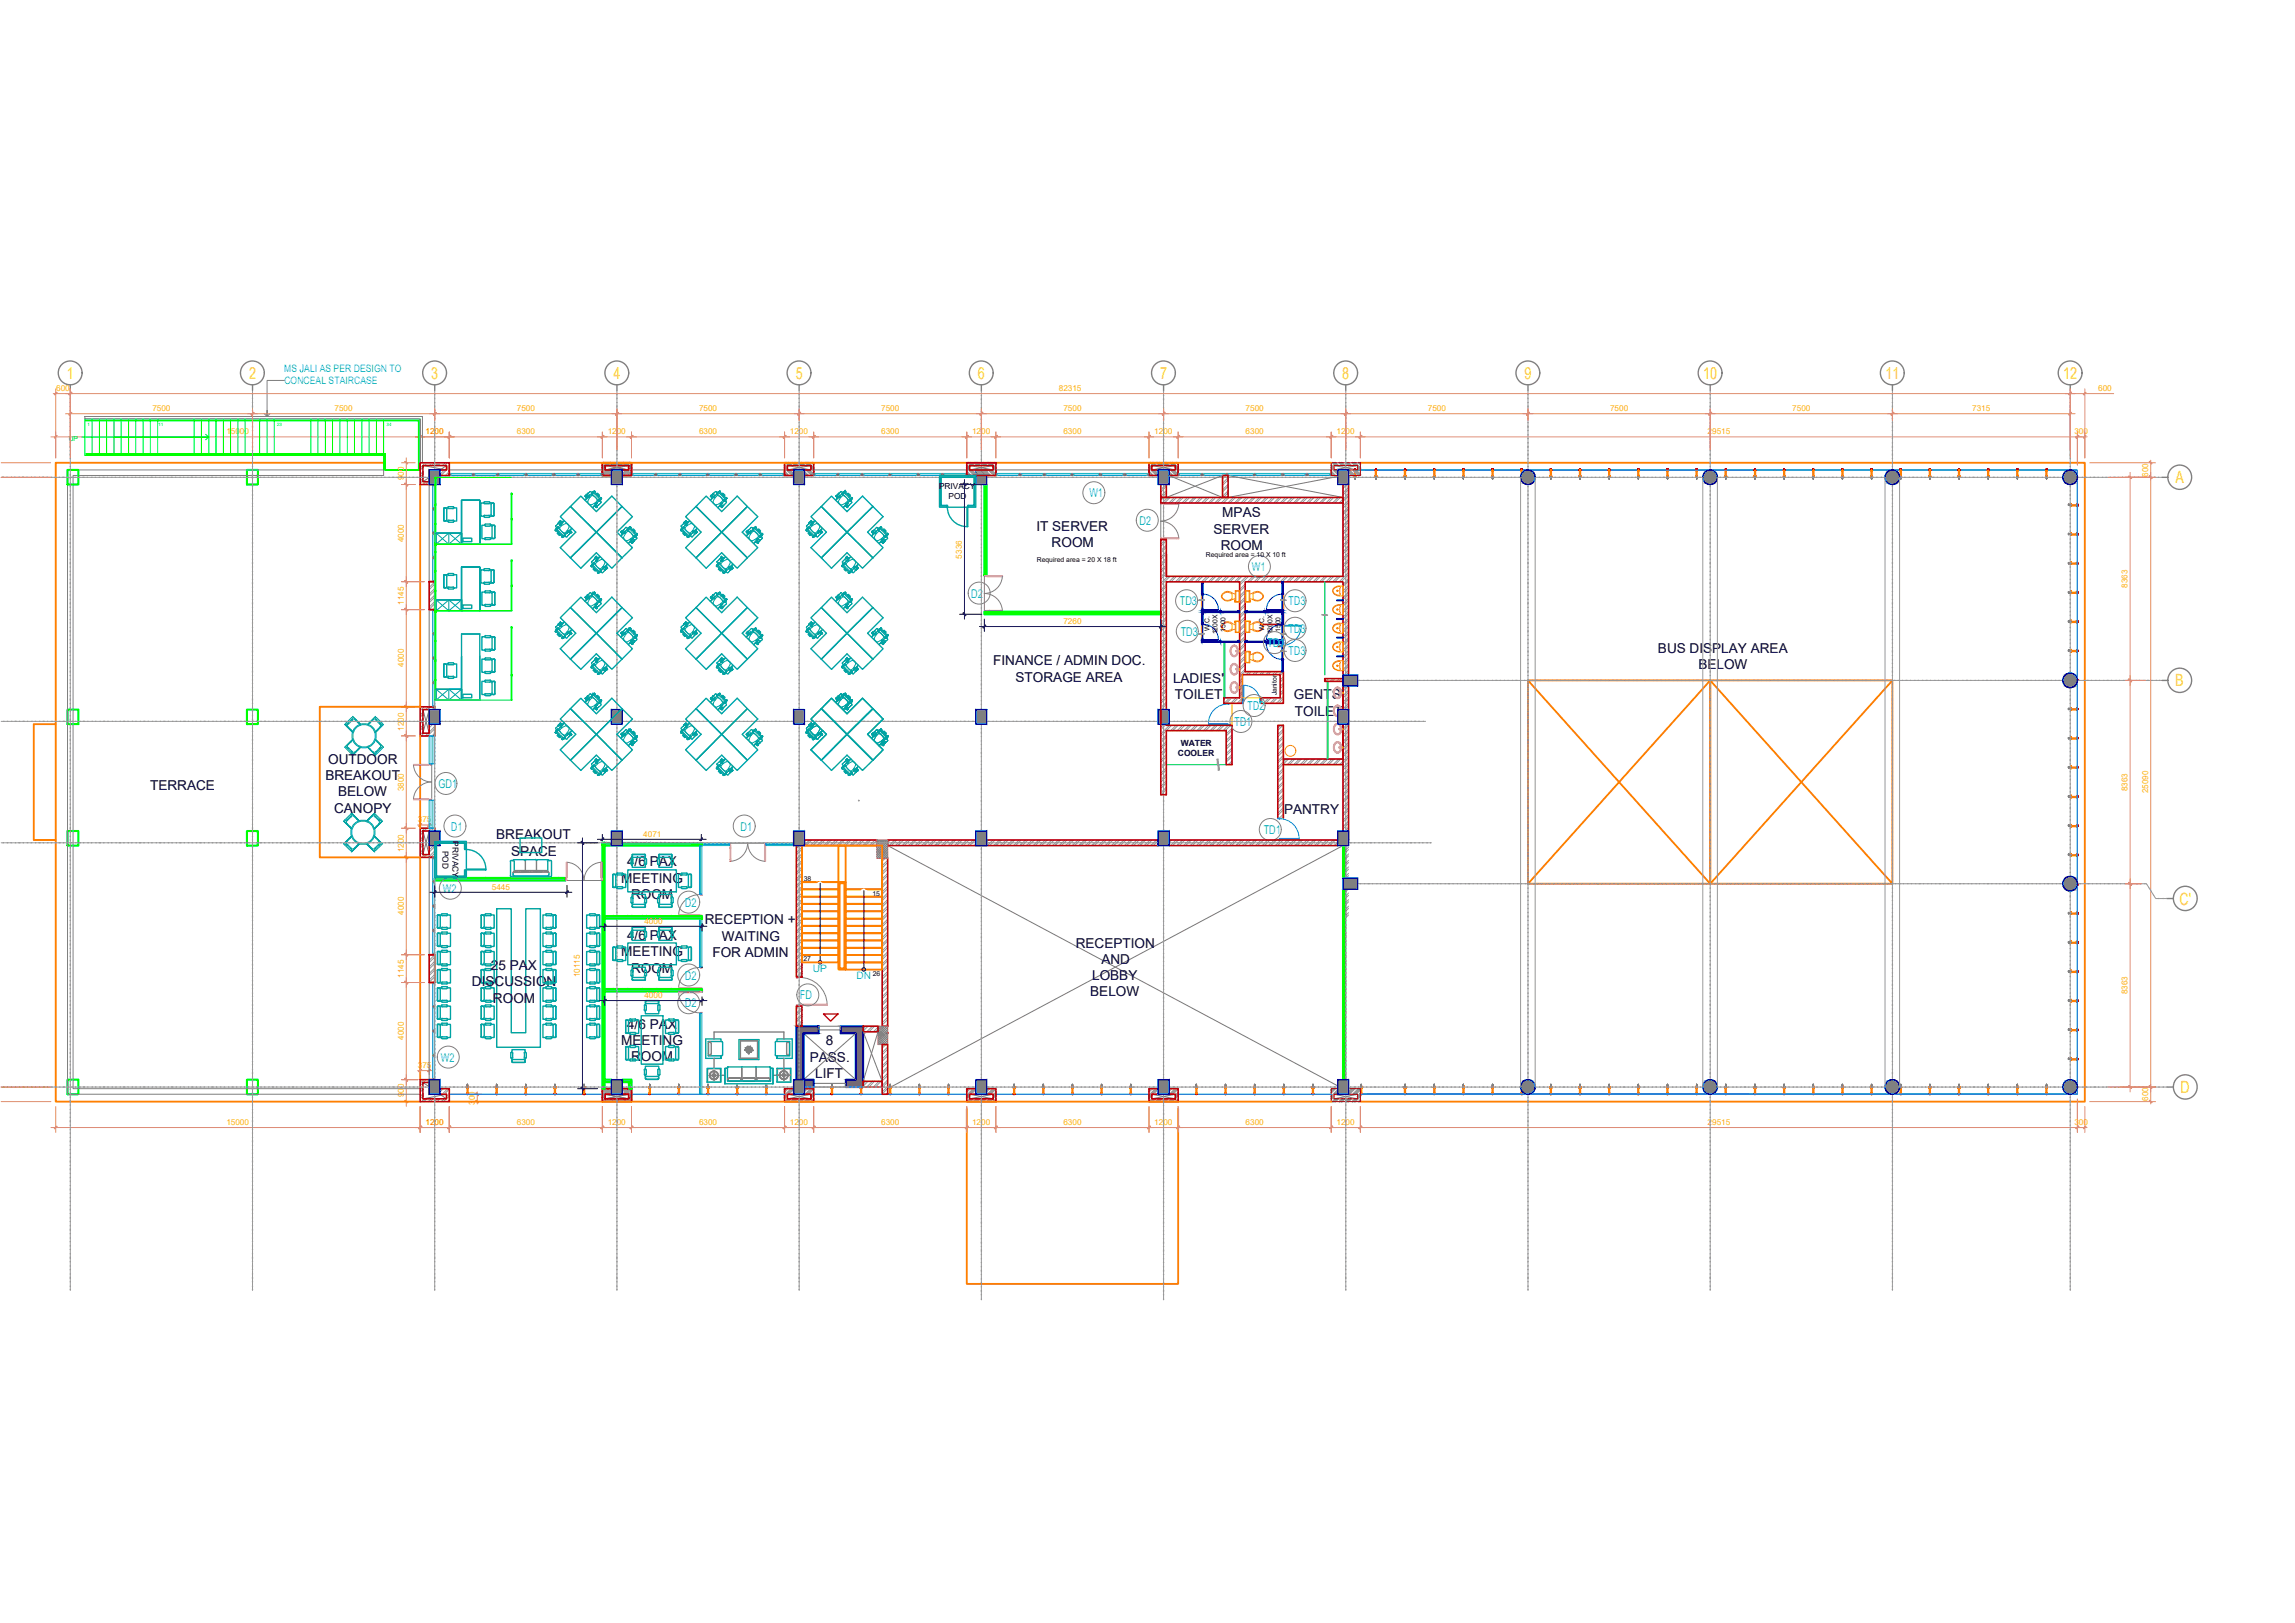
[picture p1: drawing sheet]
<svg xmlns="http://www.w3.org/2000/svg" width="420mm" height="297mm" viewBox="0 0 420 297" stroke-linecap="round" stroke-linejoin="round" font-family="sans-serif">
<defs><g id="words">
<g font-size="3.1" fill="#ff0">
<text x="398.3" y="88.5">A</text>
<text x="398.2" y="125.6">B</text>
<text x="399" y="165.6">C'</text>
<text x="399.2" y="200.1">D</text>
</g>
<g font-size="3" fill="#ff0">
<text x="12.2" y="69.3">1</text>
<text x="45.6" y="69.3">2</text>
<text x="79" y="69.3">3</text>
<text x="112.3" y="69.3">4</text>
<text x="145.7" y="69.3">5</text>
<text x="179" y="69.3">6</text>
<text x="212.4" y="69.3">7</text>
<text x="245.7" y="69.3">8</text>
<text x="279.1" y="69.3">9</text>
<text x="311.8" y="69.3">10</text>
<text x="345.2" y="69.3">11</text>
<text x="377.7" y="69.3">12</text>
</g>
<g font-size="2.5">
<text x="223.8" y="94.7">MPAS</text>
<text x="189.7" y="97.2">IT SERVER</text>
<text x="192.5" y="100.2">ROOM</text>
<text x="222.2" y="97.7">SERVER</text>
<text x="223.5" y="100.7">ROOM</text>
<text x="303.5" y="119.5">BUS DISPLAY AREA</text>
<text x="181.8" y="121.7">FINANCE / ADMIN DOC.</text>
<text x="185.9" y="124.7">STORAGE AREA</text>
<text x="214.8" y="124.9">LADIES'</text>
<text x="310.9" y="122.5">BELOW</text>
<text x="215.1" y="127.9">TOILET</text>
<text x="236.9" y="128">GENTS'</text>
<text x="237.1" y="131">TOILET</text>
<text x="59.6" y="142.7">BREAKOUT</text>
<text x="60.1" y="139.8">OUTDOOR</text>
<text x="27.5" y="144.6">TERRACE</text>
<text x="61.2" y="148.7">CANOPY</text>
<text x="61.9" y="145.7">BELOW</text>
<text x="235.1" y="149">PANTRY</text>
<text x="90.8" y="153.6">BREAKOUT</text>
<text x="93.6" y="156.6">SPACE</text>
<text x="113.7" y="161.5">MEETING</text>
<text x="114.8" y="158.5">4/6 PAX</text>
<text x="115.5" y="164.5">ROOM</text>
<text x="114.8" y="172">4/6 PAX</text>
<text x="129" y="169.2">RECEPTION +</text>
<text x="132.2" y="172.2">WAITING</text>
<text x="196.9" y="173.4">RECEPTION</text>
<text x="89.9" y="177.5">25 PAX</text>
<text x="113.7" y="175">MEETING</text>
<text x="115.5" y="178">ROOM</text>
<text x="130.4" y="175.2">FOR ADMIN</text>
<text x="199.9" y="179.4">LOBBY</text>
<text x="201.6" y="176.4">AND</text>
<text x="86.4" y="180.5">DISCUSSION</text>
<text x="90.3" y="183.5">ROOM</text>
<text x="199.6" y="182.4">BELOW</text>
<text x="113.7" y="191.2">MEETING</text>
<text x="114.8" y="188.2">4/6 PAX</text>
<text x="151.2" y="191.3">8</text>
<text x="115.5" y="194.2">ROOM</text>
<text x="148.3" y="194.3">PASS.</text>
<text x="149.3" y="197.3">LIFT</text>
</g>
<g font-size="2.2" fill="#0ff">
<text x="199.4" y="91">W1</text>
<text x="208.6" y="96">D2</text>
<text x="229.2" y="104.5">W1</text>
<text x="177.8" y="109.4">D2</text>
<text x="216" y="110.8">TD3</text>
<text x="235.8" y="110.8">TD3</text>
<text x="216.2" y="116.4">TD3</text>
<text x="232.1" y="118.4">TD1</text>
<text x="235.8" y="119.9">TD3</text>
<text x="235.8" y="115.8">TD3</text>
<text x="228.3" y="129.9">TD2</text>
<text x="225.9" y="132.9">TD1</text>
<text x="80.3" y="144.2">GD1</text>
<text x="82.6" y="152">D1</text>
<text x="135.6" y="152">D1</text>
<text x="231.4" y="152.6">TD1</text>
<text x="81.1" y="163.4">W2</text>
<text x="125.4" y="165.9">D2</text>
<text x="125.4" y="179.3">D2</text>
<text x="125.4" y="184.3">D2</text>
<text x="146.4" y="182.9">FD</text>
<text x="80.7" y="194.3">W2</text>
</g>
<g font-size="1.9" fill="#0ff">
<text x="52" y="68.1">MS</text>
<text x="52.1" y="70.3">CONCEAL STAIRCASE</text>
<text x="55.7" y="68.1">ALI AS PER DESIGN TO</text>
<text x="148.8" y="177.9">UP</text>
<text x="156.8" y="179.2">DN</text>
</g>
<g font-size="1.6">
<text x="216.2" y="136.5">WATER</text>
<text x="215.6" y="138.3">COOLER</text>
</g>
<g font-size="1.5" fill="#ffbf00">
<text x="10.3" y="71.6">600</text>
<text x="193.8" y="71.6">82315</text>
<text x="384.1" y="71.6">600</text>
<text x="27.9" y="75.3">7500</text>
<text x="61.3" y="75.3">7500</text>
<text x="94.6" y="75.3">7500</text>
<text x="128" y="75.3">7500</text>
<text x="161.3" y="75.3">7500</text>
<text x="194.7" y="75.3">7500</text>
<text x="228" y="75.3">7500</text>
<text x="261.4" y="75.3">7500</text>
<text x="294.8" y="75.3">7500</text>
<text x="328.1" y="75.3">7500</text>
<text x="361.1" y="75.3">7315</text>
<text x="41.4" y="79.5">15000</text>
<text x="77.9" y="79.5">1200</text>
<text x="94.6" y="79.5">6300</text>
<text x="111.3" y="79.5">1200</text>
<text x="128" y="79.5">6300</text>
<text x="144.6" y="79.5">1200</text>
<text x="161.3" y="79.5">6300</text>
<text x="178" y="79.5">1200</text>
<text x="194.7" y="79.5">6300</text>
<text x="211.3" y="79.5">1200</text>
<text x="228" y="79.5">6300</text>
<text x="244.7" y="79.5">1200</text>
<text x="312.6" y="79.5">29515</text>
<text x="379.8" y="79.5">300</text>
<text x="73.9" y="87.9" transform="rotate(-90 73.9 87.9)">900</text>
<text x="393.3" y="87.2" transform="rotate(-90 393.3 87.2)">600</text>
<text x="73.9" y="99.2" transform="rotate(-90 73.9 99.2)">4000</text>
<text x="176.1" y="102.2" transform="rotate(-90 176.1 102.2)">5336</text>
<text x="389.5" y="107.6" transform="rotate(-90 389.5 107.6)">8363</text>
<text x="73.9" y="110.7" transform="rotate(-90 73.9 110.7)">1145</text>
<text x="194.7" y="114.2">7260</text>
<text x="73.9" y="122.1" transform="rotate(-90 73.9 122.1)">4000</text>
<text x="73.9" y="133.7" transform="rotate(-90 73.9 133.7)">1200</text>
<text x="73.9" y="144.8" transform="rotate(-90 73.9 144.8)">3800</text>
<text x="389.5" y="144.8" transform="rotate(-90 389.5 144.8)">8363</text>
<text x="393.3" y="145.2" transform="rotate(-90 393.3 145.2)">25090</text>
<text x="73.9" y="156" transform="rotate(-90 73.9 156)">1200</text>
<text x="76.5" y="150.5">375</text>
<text x="117.8" y="153.1">4071</text>
<text x="73.9" y="167.5" transform="rotate(-90 73.9 167.5)">4000</text>
<text x="90" y="162.8">5445</text>
<text x="118" y="169.1">4000</text>
<text x="73.9" y="179" transform="rotate(-90 73.9 179)">1145</text>
<text x="106.2" y="178.9" transform="rotate(-90 106.2 178.9)">10115</text>
<text x="118" y="182.7">4000</text>
<text x="389.5" y="182" transform="rotate(-90 389.5 182)">8363</text>
<text x="73.9" y="190.3" transform="rotate(-90 73.9 190.3)">4000</text>
<text x="76.5" y="195.4">375</text>
<text x="73.9" y="200.9" transform="rotate(-90 73.9 200.9)">900</text>
<text x="86.9" y="202.2" transform="rotate(-90 86.9 202.2)">300</text>
<text x="393.3" y="201.5" transform="rotate(-90 393.3 201.5)">600</text>
<text x="41.4" y="205.9">15000</text>
<text x="77.9" y="205.9">1200</text>
<text x="94.6" y="205.9">6300</text>
<text x="111.3" y="205.9">1200</text>
<text x="128" y="205.9">6300</text>
<text x="144.6" y="205.9">1200</text>
<text x="161.3" y="205.9">6300</text>
<text x="178" y="205.9">1200</text>
<text x="194.7" y="205.9">6300</text>
<text x="211.3" y="205.9">1200</text>
<text x="228" y="205.9">6300</text>
<text x="244.7" y="205.9">1200</text>
<text x="312.6" y="205.9">29515</text>
<text x="379.8" y="205.9">300</text>
</g>
<g font-size="1.5">
<text x="171.9" y="89.6">PRIVACY</text>
<text x="173.7" y="91.4">POD</text>
<text x="81" y="155.7" transform="rotate(90 81 155.7)">POD</text>
<text x="82.8" y="154" transform="rotate(90 82.8 154)">PRIVACY</text>
</g>
<text font-size="1.2" fill="#0f0" x="12.6" y="80.6">UP</text>
<g font-size="1.2">
<text x="220.8" y="101.9">Required area = 10 X 10 ft</text>
<text x="189.8" y="102.9">Required area = 20 X 18 ft</text>
<text x="221.4" y="115.6" transform="rotate(-90 221.4 115.6)">W.C.</text>
<text x="222.9" y="116.1" transform="rotate(-90 222.9 116.1)">1200X</text>
<text x="224.4" y="115.6" transform="rotate(-90 224.4 115.6)">1500</text>
<text x="231.4" y="115.6" transform="rotate(-90 231.4 115.6)">W.C.</text>
<text x="233" y="116.1" transform="rotate(-90 233 116.1)">1200X</text>
<text x="234.4" y="115.6" transform="rotate(-90 234.4 115.6)">1500</text>
<text x="233.8" y="127.3" transform="rotate(-90 233.8 127.3)">Janitor</text>
<text x="147.2" y="161.3">38</text>
<text x="159.7" y="163.9">15</text>
<text x="147.1" y="175.9">27</text>
<text x="159.8" y="178.6">26</text>
</g>
<g font-size=".8" fill="#0f0">
<text x="16" y="78">1</text>
<text x="29" y="78">11</text>
<text x="50.7" y="78">23</text>
<text x="70.8" y="78">34</text>
</g>
</g></defs>
<!-- layer: A-HATCH 1 -->
<g fill="none" stroke="#939598" stroke-width=".18">
<path d="M77.1 84.7l-.2 .2M77.4 86.3l-.5 .6M77.4 87.5l-.5 .6M77.4 85.5l-.5 .5M77.4 86.8l-.5 .5M77.4 88l-.5 .5M77.9 84.7l-1 1M78 88.2l-.5 .5M78.3 84.7l-.5 .5M78.4 88.2l-.5 .5M79 86l-.4 .4M79.1 84.7l-.5 .5"/>
<path d="M79.4 86l-.8 .8M79.5 84.7l-.5 .5M79.6 87.8l-.9 .9M79.6 88.2l-.5 .5M80.1 86l-1.5 1.6M80.3 84.7l-.5 .5M80.6 86l-2 2M80.7 84.7l-.5 .5M81.4 86l-1.1 1M81.5 84.7l-.5 .5M81.9 84.7l-.5 .5M82.3 85.1l-.6 .5"/>
<path d="M82.3 86.3l-.8 .7M82.3 85.5l-1.6 1.5M82.3 86.7l-.4 .3M180.2 96.3h.1M180.3 90.2h.1M180.3 92.9h.1M180.3 95.6h.1M180.3 98.2h.1M180.3 91h-.1M180.3 93.7h-.1M180.3 99h-.1M180.3 91h.1"/>
<path d="M180.3 93.6h.1M180.3 96.3h.1M180.3 98.9h.1M180.3 88.7l-.1 .1M180.3 89.1h-.1M180.3 91.7l-.1 .1M180.3 94.4l-.1 .1M180.3 97l-.1 .1M180.3 99.7l-.1 .1M180.3 89h.1M180.3 91.7h.1M180.3 94.3h.1"/>
<path d="M180.3 97h.1M180.3 99.6h.1M180.3 89.8l-.1 .1M180.3 92.4l-.1 .2M180.3 95.1l-.1 .1M180.3 97.7l-.1 .2M180.4 89.7h.1M180.4 92.4h.1M180.4 95h.1M180.4 97.7h.1M180.4 90.5l-.2 .2M180.4 93.2l-.2 .1"/>
<path d="M180.4 95.8l-.2 .2M180.4 98.5l-.2 .1M180.4 90.5h.1M180.4 93.1h.1M180.4 95.7h.1M180.4 98.4h.1M180.4 91.2l-.2 .2M180.4 93.8l-.2 .3M180.4 96.5l-.2 .2M180.4 99.2l-.2 .2M180.5 91.1h.1M180.5 93.8h.1"/>
<path d="M180.5 96.5h.1M180.5 99.1h.1M180.5 88.7l-.3 .3M180.5 89.3l-.2 .2M180.5 91.9l-.2 .2M180.5 94.6l-.2 .2M180.5 97.2l-.2 .2M180.5 99.9l-.2 .2M180.5 89.2h.1M180.5 91.8h.1M180.5 94.5h.1M180.5 97.2h.1"/>
<path d="M180.5 99.8h.1M180.5 89.9l-.2 .3M180.5 92.6l-.2 .3M180.5 95.3l-.2 .2M180.5 97.9l-.2 .3M180.6 89.9h.1M180.6 92.6h.1M180.6 95.2h.1M180.6 97.9h.1M180.6 90.7l-.3 .2M180.6 93.3l-.3 .3M180.6 96l-.3 .2"/>
<path d="M180.6 98.6l-.3 .3M180.6 90.6h.1M180.6 93.3h.1M180.6 96h.1M180.6 97.8h.1M180.6 98.6h.1M180.6 88.9l-.4 .5M180.6 89.3l-.4 .4M180.6 89.6l-.4 .5M180.6 90l-.4 .5M180.6 90.4l-.4 .4M180.6 90.8l-.4 .4"/>
<path d="M180.6 91.2l-.4 .4M180.6 91.6l-.4 .4M180.6 91.9l-.4 .5M180.6 92.3l-.4 .4M180.6 92.7l-.4 .4M180.6 93.1l-.4 .4M180.6 93.5l-.4 .4M180.6 93.8l-.4 .5M180.6 94.2l-.4 .4M180.6 94.6l-.4 .4M180.6 94.9l-.4 .5M180.6 95.3l-.4 .5"/>
<path d="M180.6 95.7l-.4 .5M180.6 96.1l-.4 .4M180.6 96.5l-.4 .4M180.6 96.8l-.4 .5M180.6 97.2l-.4 .5M180.6 97.6l-.4 .5M180.6 98l-.4 .5M180.6 98.4l-.4 .4M180.6 98.7l-.4 .5M180.6 99.1l-.4 .5M180.6 99.5l-.4 .4M180.6 99.9l-.4 .4"/>
<path d="M180.6 88.7l-.2 .3M180.6 89.1h.1M180.6 89.4l-.2 .3M180.6 89.8v.1M180.6 92.5h.1M180.6 90.2l-.1 .2M180.6 91l-.1 .1M180.6 91.4l-.2 .2M180.6 91.7v.1M180.6 92.1l-.2 .2M180.6 92.9l-.1 .1M180.6 93.6l-.1 .2"/>
<path d="M180.6 94.1l-.2 .2M180.6 94.4v.1M180.6 94.8l-.2 .2M180.6 95.5l-.1 .2M180.6 96.3l-.1 .1M180.6 96.7l-.2 .2M180.6 97.1h.1M180.6 97.4l-.2 .2M180.6 98.2l-.1 .2M180.6 99l-.1 .1M180.6 99.3l-.2 .3M180.6 99.7v.1"/>
<path d="M212.6 98.7l-.1 .1M212.6 91l-.1 .1M212.7 87l-.2 .2M213 91l-.5 .6M213.1 87l-.6 .7M213.4 98.7l-.9 .9M213.5 87.4l-1 1.1M213.5 88.6l-1 1M213.5 89.8l-1 1M213.5 91h.1M213.5 87.8l-1 1M213.5 89l-1 1"/>
<path d="M213.5 90.2l-.8 .8M213.5 99.8l-1 1M213.5 99l-1 1M213.8 91l-1 1.1M214.2 91l-1 1.1M215 91l-1 1.1M215.4 91l-1 1.1M216.2 91l-1 1.1M216.6 91l-1 1.1M217.4 91l-1 1.1M217.8 91l-1 1.1M218.6 91l-1 1.1"/>
<path d="M219 91l-1 1.1M219.8 91l-1 1.1M220.2 91l-1 1.1M221 91l-1 1.1M221.4 91l-1 1.1M222.2 91l-1 1.1M222.6 91l-1 1.1M223.4 91l-1 1.1M223.8 91l-1 1.1M224 87l-.2 .2M224.4 87l-.6 .7M224.6 91l-1 1.1"/>
<path d="M224.8 87.8l-1 1M224.8 88.6l-1 1M224.8 89l-1 1M224.8 90.2l-.8 .8M224.8 87.4l-1 1.1M224.8 89.8l-1 1M224.8 91h.1M225 91l-1 1.1M225.8 91l-1 1.1M226.2 91l-1 1.1M227 91l-1 1.1M227.4 91l-1 1.1"/>
<path d="M228.2 91l-1 1.1M228.6 91l-1 1.1M229.4 91l-1.1 1.1M229.8 91l-1 1.1M230.6 91l-1 1.1M231 91l-1 1.1M231.8 91l-1 1.1M232.2 91l-1 1.1M233 91l-1.1 1.1M233.4 91l-1 1.1M234.2 91l-1 1.1M234.6 91l-1 1.1"/>
<path d="M235.4 91l-1 1.1M235.8 91l-1.1 1.1M236.6 91l-1.1 1.1M237 91l-1 1.1M237.8 91l-1 1.1M238.2 91l-1 1.1M239 91l-1 1.1M239.4 91l-1.1 1.1M240.2 91l-1.1 1.1M240.6 91l-1 1.1M241.4 91l-1 1.1M241.8 91l-1.1 1.1"/>
<path d="M242.6 91l-1 1.1M243 91l-1.1 1.1M243.8 91l-1.1 1.1M244.2 91l-1 1.1M245 91l-1.1 1.1M245.4 91l-1.1 1.1M245.9 91.3l-.7 .8M245.9 91.7l-.4 .4M246.2 88.7l-.3 .3M246.6 88.7l-.7 .7M246.9 89.2l-1 1M246.9 90.4l-1 1"/>
<path d="M246.9 91.6l-1 1M246.9 92.7l-1 1.1M246.9 94l-1 1M246.9 95.2l-1 1M246.9 96.3l-1 1.1M246.9 97.6l-1 1M246.9 98.7l-1 1.1M246.9 99.9l-1 1.1M246.9 89.6l-1 1M246.9 90.7l-1 1.1M246.9 92l-1 1M246.9 93.2l-1 1"/>
<path d="M246.9 94.3l-1 1.1M246.9 95.6l-1 1M246.9 96.8l-1 1M246.9 97.9l-1 1.1M246.9 99.1l-1 1.1M78.8 106.5l-.2 .2M79.6 106.5l-1 1M79.6 107.7l-1 1M79.6 108.9l-1 1M79.6 110.1l-1 1M79.6 111.3l-.3 .3M79.6 106.9l-1 1"/>
<path d="M79.6 108.1l-1 1M79.6 109.3l-1 1M79.6 110.5l-1 1M180.2 112.2h.1M180.2 112h.1M180.3 100.9h.1M180.3 103.5h.1M180.3 112.1h.1M180.3 101.6l-.1 .1M180.3 104.3h-.1M180.3 101.6h.1M180.3 104.3h.1"/>
<path d="M180.3 102.3l-.1 .1M180.3 105l-.1 .1M180.3 102.3h.1M180.3 104.9h.1M180.3 100.4l-.1 .1M180.3 103.1l-.1 .1M180.4 100.4h.1M180.4 103h.1M180.4 101.1l-.2 .2M180.4 103.7l-.2 .3M180.4 101.1h.1M180.4 103.7h.1"/>
<path d="M180.4 101.8l-.2 .3M180.4 104.5l-.2 .2M180.4 112l-.1 .1M180.4 112.3l-.1 .1M180.5 101.8h.1M180.5 104.4h.1M180.5 112.3h.1M180.5 102.5l-.2 .3M180.5 105.2l-.1 .1M180.5 102.5h.1M180.5 105.1h.1M180.5 100.6l-.2 .2"/>
<path d="M180.5 103.2l-.2 .3M180.6 100.5h.1M180.6 103.2h.1M180.6 101.3l-.3 .2M180.6 104l-.3 .2M180.6 112l-.4 .4M180.6 101.2h.1M180.6 103.9h.1M180.6 100.3l-.4 .4M180.6 100.7l-.4 .4M180.6 101l-.4 .5M180.6 101.4l-.4 .4"/>
<path d="M180.6 101.8l-.4 .4M180.6 102.2l-.4 .4M180.6 102.6l-.4 .4M180.6 102.9l-.4 .5M180.6 103.3l-.4 .4M180.6 103.7l-.4 .4M180.6 104.1l-.4 .4M180.6 104.5l-.4 .4M180.6 104.8l-.4 .5M180.6 105.2v.1M180.6 100.4v.1M180.6 103.1v.1"/>
<path d="M180.6 100.1l-.2 .2M180.6 100.8l-.1 .2M180.6 101.6l-.1 .1M180.6 102l-.2 .3M180.6 102.3v.1M180.6 102.7l-.2 .2M180.6 103.5l-.1 .2M180.6 104.3l-.1 .1M180.6 104.7l-.2 .2M180.6 105v.1M180.7 112l-.2 .3M180.8 112h.1"/>
<path d="M180.9 112.2l-.2 .2M181 112.2h.1M181 112l-.4 .4M181.1 112.4h.1M181.2 112.3h.1M181.2 112l-.2 .1M181.4 112l-.5 .4M181.4 112.1l-.2 .2M181.5 112h.1M181.6 112h-.1M181.7 112.3l-.2 .1M181.7 112.2h.1"/>
<path d="M181.7 112l-.4 .4M181.9 112.4h.1M181.9 112l-.2 .2M182.1 112l-.4 .4M182.2 112.1l-.3 .2M182.2 112.1h.1M182.3 112h-.1M182.4 112.3l-.2 .1M182.4 112.3h.1M182.5 112l-.4 .4M182.7 112l-.2 .2M182.9 112l-.4 .4"/>
<path d="M182.9 112.2l-.3 .2M182.9 112.1h.1M183 112.3v.1M183.1 112.3h.1M183.1 112l-.1 .1M183.3 112l-.5 .4M183.4 112l-.2 .3M183.4 112h.1M183.6 112.2l-.2 .2M183.6 112.2h.1M183.6 112l-.4 .4M183.8 112.4h.1"/>
<path d="M183.8 112.3h.1M183.9 112l-.2 .1M184 112l-.4 .4M184.1 112.1l-.2 .2M184.2 112h.1M184.3 112.3l-.1 .1M184.4 112.2h.1M184.4 112l-.4 .4M184.5 112.4h.1M184.6 112l-.2 .2M184.8 112l-.5 .4M184.8 112.1l-.2 .2"/>
<path d="M184.9 112.1h.1M185 112h-.1M185 112.3l-.1 .1M185 112.3h.1M185.2 112l-.5 .4M185.3 112l-.2 .2M185.5 112l-.4 .4M185.5 112.2l-.2 .2M185.6 112.1h.1M185.7 112l-.1 .1M185.7 112.3v.1M185.8 112.3h.1"/>
<path d="M185.9 112l-.4 .4M186.1 112l-.3 .3M186.1 112h.1M186.2 112.2l-.1 .2M186.3 112.2h.1M186.3 112l-.5 .4M186.4 112.4h.1M186.5 112.3h.1M186.5 112l-.1 .1M186.7 112l-.5 .4M186.8 112.1l-.3 .2M186.8 112h.1"/>
<path d="M186.9 112h.1M186.9 112.3l-.1 .1M187 112.2h.1M187.1 112l-.5 .4M187.2 112.4h.1M187.2 112l-.2 .2M187.5 112l-.5 .4M187.5 112.1l-.3 .2M187.5 112.1h.1M187.6 112h.1M187.7 112.3l-.1 .1M187.7 112.3h.1"/>
<path d="M187.8 112l-.4 .4M188 112l-.3 .2M188.2 112.2l-.2 .2M188.2 112.1h.1M188.2 112l-.5 .4M188.4 112l-.1 .1M188.4 112.3l-.1 .1M188.4 112.3h.1M188.6 112l-.5 .4M188.7 112l-.2 .3M188.8 112h.1M188.9 112.2l-.2 .2"/>
<path d="M188.9 112.2h.1M189 112l-.5 .4M189.1 112.4h.1M189.1 112.3h.1M189.1 112l-.1 .1M189.4 112l-.5 .4M189.4 112.1l-.2 .2M189.5 112h.1M189.6 112.3l-.2 .1M189.7 112.2h.1M189.7 112l-.4 .4M189.9 112.4h.1"/>
<path d="M189.9 112l-.2 .2M190.1 112l-.4 .4M190.1 112.1l-.2 .2M190.2 112.1h.1M190.3 112h-.1M190.3 112.3l-.1 .1M190.4 112.3h.1M190.5 112l-.5 .4M190.7 112l-.3 .2M190.8 112.2l-.2 .2M190.8 112l-.4 .4M190.9 112.1h.1"/>
<path d="M191.1 112.3l-.1 .1M191.1 112l-.2 .1M191.1 112.3h.1M191.2 112l-.4 .4M191.3 112l-.2 .3M191.4 112h.1M191.6 112.2l-.3 .2M191.6 112.2h.1M191.6 112l-.4 .4M191.7 112.4h.1M191.8 112.3h.1M191.8 112l-.2 .1"/>
<path d="M192 112l-.4 .4M192.1 112.1l-.2 .2M192.1 112h.1M192.2 112h.1M192.3 112.3l-.2 .1M192.3 112.2h.1M192.4 112l-.5 .4M192.5 112.4h.1M192.6 112l-.2 .2M192.7 112l-.4 .4M192.8 112.1l-.3 .2M192.8 112.1h.1"/>
<path d="M193 112h-.1M193 112.3l-.1 .1M193 112.3h.1M193.1 112l-.4 .4M193.3 112l-.2 .2M193.5 112l-.4 .4M193.5 112.2l-.2 .2M193.5 112.1h.1M193.7 112.3l-.1 .1M193.7 112.3h.1M193.7 112l-.1 .1M193.9 112l-.4 .4"/>
<path d="M194 112l-.2 .3M194.1 112h.1M194.2 112.2l-.2 .2M194.3 112.2h.1M194.3 112l-.5 .4M194.4 112.4h.1M194.4 112.3h.1M194.5 112l-.2 .1M194.6 112l-.4 .4M194.7 112.1l-.2 .2M194.8 112h.1M194.9 112h-.1"/>
<path d="M194.9 112.3l-.1 .1M195 112.2h.1M195 112l-.4 .4M195.2 112.4h.1M195.2 112l-.2 .2M195.4 112l-.5 .4M195.5 112.1l-.3 .2M195.5 112.1h.1M195.6 112h-.1M195.6 112.3l-.1 .1M195.7 112.3h.1M195.8 112l-.5 .4"/>
<path d="M196 112l-.3 .2M196.2 112.2l-.3 .2M196.2 112l-.5 .4M196.2 112.1h.1M196.3 112v.1M196.3 112.3v.1M196.4 112.3h.1M196.6 112l-.5 .4M196.7 112l-.3 .3M196.7 112h.1M196.9 112.2l-.2 .2M196.9 112.2h.1"/>
<path d="M196.9 112l-.4 .4M197.1 112.4h.1M197.1 112.3h.1M197.1 112l-.1 .1M197.3 112l-.4 .4M197.4 112.1l-.3 .2M197.4 112h.1M197.5 112h.1M197.6 112.3l-.2 .1M197.6 112.2h.1M197.7 112l-.5 .4M197.8 112.4h.1"/>
<path d="M197.9 112l-.2 .2M198.1 112l-.5 .4M198.1 112.1l-.2 .2M198.2 112.1h.1M198.2 112h.1M198.3 112.3l-.1 .1M198.3 112.3h.1M198.5 112l-.5 .4M198.6 112l-.2 .2M198.8 112.2l-.2 .2M198.8 112.1h.1M198.8 112l-.4 .4"/>
<path d="M199 112l-.1 .1M199 112.3v.1M199.1 112.3h.1M199.2 112l-.4 .4M199.3 112l-.2 .3M199.4 112h.1M199.5 112.2l-.2 .2M199.6 112.2h.1M199.6 112l-.5 .4M199.7 112.4h.1M199.8 112.3h.1M199.8 112l-.2 .1"/>
<path d="M200 112l-.5 .4M200 112.1l-.2 .2M200.1 112h.1M200.2 112h.1M200.2 112.3l-.1 .1M200.3 112.2h.1M200.4 112l-.5 .4M200.5 112.4h.1M200.5 112l-.2 .2M200.7 112l-.4 .4M200.7 112.1l-.2 .2M200.8 112.1h.1"/>
<path d="M200.9 112h.1M201 112.3l-.2 .1M201 112.3h.1M201.1 112l-.4 .4M201.3 112l-.3 .2M201.5 112.2l-.3 .2M201.5 112l-.5 .4M201.5 112.1h.1M201.7 112l-.2 .1M201.7 112.3l-.1 .1M201.7 112.3h.1M201.8 112l-.4 .4"/>
<path d="M202 112l-.2 .3M202.1 112h.1M202.2 112.2l-.2 .2M202.2 112.2h.1M202.2 112l-.4 .4M202.4 112.4h.1M202.4 112.3h.1M202.4 112l-.1 .1M202.6 112l-.4 .4M202.7 112.1l-.2 .2M202.7 112h.1M202.8 112h.1"/>
<path d="M202.9 112.3l-.2 .1M202.9 112.2h.1M203 112l-.4 .4M203.1 112.4h.1M203.2 112l-.2 .2M203.4 112l-.5 .4M203.4 112.1l-.2 .2M203.5 112.1h.1M203.6 112h-.1M203.6 112.3l-.1 .1M203.7 112.3h.1M203.8 112l-.5 .4"/>
<path d="M203.9 112l-.2 .2M204.1 112.2l-.2 .2M204.1 112l-.4 .4M204.2 112.1h.1M204.3 112.3v.1M204.3 112.3h.1M204.3 112l-.1 .1M204.5 112l-.4 .4M204.6 112l-.2 .3M204.7 112h.1M204.9 112.2l-.3 .2M204.9 112.2h.1"/>
<path d="M204.9 112l-.4 .4M205 112.4h.1M205.1 112.3h.1M205.1 112l-.2 .1M205.3 112l-.4 .4M205.4 112.1l-.3 .2M205.4 112h.1M205.5 112h-.1M205.5 112.3l-.1 .1M205.6 112.2h.1M205.7 112l-.5 .4M205.8 112.4h.1"/>
<path d="M205.8 112l-.1 .2M206 112l-.4 .4M206.1 112.1l-.3 .2M206.1 112.1h.1M206.2 112h.1M206.2 112.3v.1M206.3 112.3h.1M206.4 112l-.4 .4M206.6 112l-.3 .2M206.8 112l-.5 .4M206.8 112.2l-.3 .2M206.8 112.1h.1"/>
<path d="M207 112l-.1 .1M207 112.3l-.1 .1M207 112.3h.1M207.2 112l-.5 .4M207.3 112l-.2 .3M207.3 112h.1M207.5 112.2l-.2 .2M207.5 112.2h.1M207.6 112l-.5 .4M207.7 112.4h.1M207.7 112.3h.1M207.7 112l-.1 .1"/>
<path d="M207.9 112l-.4 .4M208 112.1l-.2 .2M208.1 112h.1M208.2 112.3l-.1 .1M208.2 112.2h.1M208.3 112l-.4 .4M208.4 112.4h.1M208.5 112l-.2 .2M208.7 112l-.5 .4M208.7 112.1l-.2 .2M208.8 112.1h.1M208.9 112h-.1"/>
<path d="M208.9 112.3l-.1 .1M209 112.3h.1M209.1 112l-.5 .4M209.3 112l-.3 .2M209.4 112.2l-.2 .2M209.5 112.1h.1M209.5 112l-.5 .4M209.6 112v.1M209.6 112.3v.1M209.7 112.3h.1M209.8 112l-.4 .4M210 112l-.3 .3"/>
<path d="M210 112h.1M210.1 112.2l-.1 .2M210.2 112.2h.1M210.2 112l-.4 .4M210.4 112.4h.1M210.4 112.3h.1M210.4 112l-.2 .1M210.6 112l-.5 .4M210.7 112.1l-.3 .2M210.7 112h.1M210.8 112h.1M210.9 112.3l-.2 .1"/>
<path d="M210.9 112.2h.1M210.9 112l-.4 .4M211.1 112.4h.1M211.2 112l-.3 .2M211.3 112l-.4 .4M211.4 112.1l-.2 .2M211.4 112.1h.1M211.5 112h.1M211.6 112.3l-.1 .1M211.6 112.3h.1M211.7 112l-.4 .4M211.9 112l-.2 .2"/>
<path d="M212.1 112l-.4 .4M212.1 112.2l-.3 .2M212.1 112.1h.1M212.3 112l-.1 .1M212.3 112.3l-.1 .1M212.3 112.3h.1M212.5 112l-.5 .4M212.5 112.3l-.1 .1M212.5 112.1l-.1 .2M213.5 101l-1 1M213.5 102.1l-1 1.1M213.5 103.4l-1 1"/>
<path d="M213.5 104.5l-1 1.1M213.5 107l-1 1M213.5 108.1l-1 1.1M213.5 109.3l-1 1M213.5 110.5l-1 1.1M213.5 111.7l-1 1.1M213.5 112.9l-1 1M213.5 114.1l-1 1.1M213.5 115.3l-1 1.1M213.5 116.5l-1 1M213.5 117.7l-1 1M213.5 118.9l-1 1.1"/>
<path d="M213.5 100.1l-1 1.1M213.5 101.3l-1 1.1M213.5 102.6l-1 1M213.5 103.7l-1 1.1M213.5 104.9l-1 1.1M213.5 107.3l-1 1.1M213.5 108.5l-1 1M213.5 109.8l-1 1M213.5 110.9l-1 1.1M213.5 112.1l-1 1M213.5 113.4l-1 1M213.5 114.5l-1 1.1"/>
<path d="M213.5 115.7l-1 1M213.5 116.9l-1 1.1M213.5 118.1l-1 1.1M213.5 119.3l-1 1M213.8 105.5l-1.3 1.3M214.2 105.5l-1.7 1.7M215 105.5l-1 1M215.4 105.5l-1 1M216.2 105.5l-1 1M216.6 105.5l-1 1M217.4 105.5l-1 1M217.8 105.5l-1 1"/>
<path d="M218.6 105.5l-1 1M219 105.5l-1 1M219.8 105.5l-1 1M220.2 105.5l-1 1M221 105.5l-1 1M221.4 105.5l-1 1M222.2 105.5l-1 1M222.6 105.5l-1 1M223.4 105.5l-1 1M223.8 105.5l-1 1M224.6 105.5l-1 1M225 105.5l-1 1"/>
<path d="M225.8 105.5l-1 1M226.2 105.5l-1 1M227 105.5l-1 1M227.4 105.5l-1 1M228 106.9l-1.1 1M228 108.1l-1.1 1M228 109.2l-1.1 1.1M228 110.5l-1.1 1M228 111.7l-1.1 1M228 112.8l-1.1 1.1M228 114.1l-1.1 1M228 115.3l-1.1 1"/>
<path d="M228 116.4l-1.1 1.1M228 117.6l-1.1 1.1M228 118.9l-1.1 1M228 107.3l-1.1 1M228 108.4l-1.1 1.1M228 109.7l-1.1 1M228 110.9l-1.1 1M228 112l-1.1 1.1M228 113.3l-1.1 1M228 114.5l-1.1 1M228 115.6l-1.1 1.1M228 116.9l-1.1 1"/>
<path d="M228 118.1l-1.1 1M228 119.2l-1.1 1.1M228.2 105.5l-1.3 1.2M228.6 105.5l-1.7 1.6M229.4 105.5l-1.1 1M229.8 105.5l-1 1M230.6 105.5l-1 1M231 105.5l-1 1M231.8 105.5l-1 1M232.2 105.5l-1 1M233 105.5l-1.1 1M233.4 105.5l-1 1"/>
<path d="M234.2 105.5l-1 1M234.6 105.5l-1 1M235.4 105.5l-1 1M235.8 105.5l-1.1 1M236.6 105.5l-1.1 1M237 105.5l-1 1M237.8 105.5l-1 1M238.2 105.5l-1 1M239 105.5l-1 1M239.4 105.5l-1.1 1M240.2 105.5l-1.1 1M240.6 105.5l-1 1"/>
<path d="M241.4 105.5l-1 1M241.8 105.5l-1.1 1M242.6 105.5l-1 1M243 105.5l-1.1 1M243.8 105.5l-1.1 1M244.2 105.5l-1 1M245 105.5l-1.1 1M245.4 105.5l-1.1 1M246.9 101.2l-1 1M246.9 102.3l-1 1.1M246.9 103.5l-1 1M246.9 104.8l-1.7 1.7"/>
<path d="M246.9 105.9l-1 1.1M246.9 107.1l-1 1M246.9 108.3l-1 1.1M246.9 109.5l-1 1.1M246.9 110.7l-1 1M246.9 111.9l-1 1M246.9 113.1l-1 1.1M246.9 114.3l-1 1M246.9 115.5l-1 1M246.9 116.7l-1 1.1M246.9 117.9l-1 1M246.9 119.1l-1 1"/>
<path d="M246.9 100.4l-1 1M246.9 101.5l-1 1.1M246.9 102.7l-1 1.1M246.9 104l-1 1M246.9 105.1l-1.4 1.4M246.9 106.3l-1 1M246.9 107.6l-1 1M246.9 108.7l-1 1.1M246.9 109.9l-1 1M246.9 111.1l-1 1.1M246.9 112.3l-1 1.1M246.9 113.5l-1 1"/>
<path d="M246.9 114.7l-1 1.1M246.9 115.9l-1 1.1M246.9 117.1l-1 1M246.9 118.3l-1 1M246.9 119.5l-1 1.1M77.2 129.4l-.3 .3M77.4 130.4l-.5 .5M77.4 131.6l-.5 .5M77.4 132.7l-.5 .6M77.4 134l-.5 .5M77.4 130.8l-.5 .5M77.4 131.9l-.5 .6"/>
<path d="M77.4 133.2l-.5 .5M77.6 134.2l-.5 .5M77.6 129.4l-.7 .7M78.4 134.2l-.5 .5M78.4 129.4l-.5 .5M78.8 129.4l-.5 .5M79.6 129.4l-1 1M79.6 130.6l-1 1M79.6 131.8l-1 1M79.6 133l-1 1M79.6 134.2l-.5 .5M79.6 129.8l-1 1"/>
<path d="M79.6 131l-1 1M79.6 132.2l-1 1M79.6 133.4l-1.3 1.3M79.6 134.6l-.1 .1M213.5 120.1l-1 1M213.5 121.3l-1 1M213.5 122.5l-1 1.1M213.5 123.7l-1 1M213.5 124.9l-1 1M213.5 126.1l-1 1.1M213.5 127.3l-1 1M213.5 128.5l-1 1"/>
<path d="M213.5 129.7l-1 1M213.5 130.9l-1 1M213.5 132.1l-1 1M213.5 134.5l-1 1M213.5 135.7l-1 1M213.5 136.9l-1 1M213.5 138.1l-1 1M213.5 139.3l-1 1M213.5 120.5l-1 1M213.5 121.7l-1 1.1M213.5 122.9l-1 1M213.5 124.1l-1 1"/>
<path d="M213.5 125.3l-1 1.1M213.5 126.5l-1 1M213.5 127.7l-1 1M213.5 128.9l-1 1M213.5 130.1l-1 1M213.5 131.3l-1 1M213.5 132.5l-1 1M213.5 134.9l-1 1M213.5 136.1l-1 1M213.5 137.3l-1 1M213.5 138.5l-1 1M213.5 139.7l-1 1"/>
<path d="M214.1 132.7l-1.6 1.6M214.5 132.7l-2 2M215.3 132.7l-1 1.1M215.7 132.7l-1 1.1M216.5 132.7l-1 1.1M216.9 132.7l-1 1.1M217.7 132.7l-1 1.1M218.1 132.7l-1 1.1M218.9 132.7l-1 1.1M219.3 132.7l-1 1.1M220.1 132.7l-1 1.1M220.5 132.7l-1 1.1"/>
<path d="M221.3 132.7l-1 1.1M221.7 132.7l-1 1.1M222.5 132.7l-1 1.1M222.9 132.7l-1 1.1M223.7 132.7l-1 1.1M224.1 132.7l-1 1.1M224.3 127.7l-.2 .3M224.9 132.7l-1 1.1M225.1 127.7l-1 1M225.3 132.7l-1 1.1M225.5 127.7l-1 1M225.6 133.3l-1.1 1"/>
<path d="M225.6 134.5l-1.1 1M225.6 135.7l-1.1 1M225.6 136.9l-1.1 1M225.6 138.1l-1.1 1M225.6 139.3l-.7 .6M225.6 133.7l-1.1 1M225.6 134.9l-1.1 1M225.6 136.1l-1.1 1M225.6 137.3l-1.1 1M225.6 138.5l-1.1 1M225.6 139.7l-.3 .2M226.3 127.7l-1 1"/>
<path d="M226.7 127.7l-1 1M227.5 124.1l-.6 .6M227.5 125.3l-.6 .5M227.5 126.6l-.6 .5M227.5 127.7l-1 1M227.5 124.6l-.6 .5M227.5 125.8l-.6 .5M227.5 126.9l-.6 .6M227.5 128.1l-.6 .6M228 120l-1.1 1.1M228 121.2l-1.1 1.1M228 122.5l-1.1 1"/>
<path d="M228 120.5l-1.1 1M228 121.7l-1.1 1M228 122.8l-1.1 1.1M228.7 122.9l-.5 .6M229.1 122.9l-.5 .6M229.9 122.9l-.5 .6M230.3 122.9l-.5 .6M231.1 122.9l-.5 .6M231.1 127.7l-.3 .3M231.5 122.9l-.5 .6M231.5 127.7l-.7 .7M232.3 122.9l-.5 .6"/>
<path d="M232.3 127.7l-1 1M232.7 122.9l-.5 .6M232.7 127.7l-1 1M233.5 122.9l-.5 .6M233.5 127.7l-1 1M233.9 122.9l-.5 .6M233.9 127.7l-1 1M234.5 132.7l-.6 .6M234.7 122.9l-.6 .6M234.9 132.7l-1 1M235 123.9l-.6 .5M235 125l-.6 .6"/>
<path d="M235 126.2l-.6 .7M235 127.5l-1.3 1.2M235 128.6l-.1 .1M235 133.4l-1.1 1M235 134.6l-1.1 1.1M235 135.8l-1.1 1M235 137l-1.1 1M235 138.2l-1.1 1.1M235 123l-.6 .6M235 124.2l-.6 .7M235 125.5l-.6 .6M235 126.6l-.6 .6"/>
<path d="M235 127.8l-.9 .9M235 133.8l-1.1 1.1M235 135l-1.1 1M235 136.2l-1.1 1.1M235 137.4l-1.1 1.1M235 138.6l-1.1 1M235.5 138.9l-1.6 1.5M235.9 138.9l-2 1.9M236.7 138.9l-1 1M237.1 138.9l-1 1M237.9 138.9l-1 1M238.3 138.9l-1.1 1"/>
<path d="M239.1 138.9l-1.1 1M239.5 138.9l-1 1M240.3 138.9l-1.1 1M240.7 138.9l-1.1 1M241.5 138.9l-1 1M241.9 138.9l-1.1 1M242.7 138.9l-1.1 1M242.8 124.2l-.3 .2M243.1 138.9l-1.1 1M243.2 124.2l-.5 .5M243.9 138.9l-1.1 1M244 124.2l-.5 .5"/>
<path d="M244.3 138.9l-1.1 1M244.4 124.2l-.5 .5M245.1 138.9l-1 1M245.2 124.2l-.5 .5M245.4 138.9l-1 1M245.6 124.2l-.5 .5M246.9 120.3l-1 1.1M246.9 121.5l-1 1M246.9 122.7l-1 1M246.9 123.9l-1 1.1M246.9 125.1l-1 1M246.9 126.3l-1 1"/>
<path d="M246.9 127.5l-1 1M246.9 128.7l-1 1M246.9 129.9l-1 1M246.9 131.1l-1 1M246.9 132.3l-1 1M246.9 133.5l-1 1M246.9 134.7l-1 1M246.9 135.9l-1 1M246.9 137.1l-1 1M246.9 138.3l-1.7 1.6M246.9 139.5l-1 1M246.9 120.7l-1 1"/>
<path d="M246.9 121.9l-1 1M246.9 123.1l-1 1M246.9 124.3l-1 1M246.9 125.5l-1 1M246.9 126.7l-1 1M246.9 127.9l-1 1M246.9 129.1l-1 1M246.9 130.3l-1 1M246.9 131.5l-1 1M246.9 132.7l-1 1M246.9 133.9l-1 1M246.9 135.1l-1 1"/>
<path d="M246.9 136.3l-1 1M246.9 137.5l-1 1M246.9 138.7l-1.3 1.2M246.9 139.9l-1 1M77 151.6h-.1M77.4 153.1l-.5 .6M77.4 154.3l-.5 .5M77.4 155.5l-.5 .5M77.4 152.3l-.5 .6M77.4 153.5l-.5 .5M77.4 154.7l-.5 .5M77.4 155.9l-.5 .5"/>
<path d="M77.7 156.4l-.5 .5M77.8 151.6l-.9 .8M78.1 156.4l-.5 .5M78.1 151.6l-.5 .5M79 151.6l-.6 .5M79.4 151.6l-.8 .8M79.6 152.1l-1 1M79.6 153.4l-1 1M79.6 154.5l-1 1.1M79.6 155.7l-1.2 1.2M79.6 152.6l-1 1M79.6 153.7l-1 1.1"/>
<path d="M79.6 154.9l-1 1.1M79.6 156.2l-.8 .7M110.3 158.9h.1M110.3 158.1h.1M110.3 156.2h.1M110.3 155.5h.1M110.3 159.8l.4 .5M110.3 159.5l.4 .4M110.3 159.1l.4 .4M110.3 158.7l.4 .5M110.3 158.3l.4 .5M110.3 157.9l.4 .5"/>
<path d="M110.3 157.6l.4 .4M110.3 157.2l.4 .4M110.3 156.8l.4 .5M110.3 156.4l.4 .5M110.3 156l.4 .5M110.3 155.6l.4 .5M110.3 155.3l.4 .4M110.3 154.9l.4 .4M110.3 154.5l.4 .5M110.3 159.7l.2 .2M110.3 159.3l.1 .1M110.3 158.5l.1 .2"/>
<path d="M110.3 157.8l.2 .2M110.3 157.4h.1M110.3 157l.2 .3M110.3 156.6l.1 .1M110.3 155.9l.1 .1M110.3 155.1l.2 .2M110.3 154.7v.1M110.3 154.3l.2 .3M110.3 158.2h.1M110.3 154.3v.1M110.3 158.9l.3 .3M110.3 156.3l.3 .2"/>
<path d="M110.4 154.3h.1M110.4 157.5h.1M110.4 154.8h.1M110.4 154.2l.3 .4M110.4 158.2l.2 .3M110.4 155.6l.2 .2M110.4 159.4h.1M110.4 156.8h.1M110.4 157.5l.3 .3M110.4 154.9l.3 .2M110.5 158.7h.1M110.5 156.1h.1"/>
<path d="M110.5 159.5l.2 .2M110.5 156.8l.2 .2M110.5 158h.1M110.5 155.3h.1M110.5 154.5l-.2 .3M110.5 158.8l.2 .1M110.5 156.1l.2 .2M110.6 154.5h.1M110.6 160h.1M110.6 157.3h.1M110.6 154.6h.1M110.6 158.1l.1 .1"/>
<path d="M110.6 155.4l.1 .1M110.6 154.2l.1 .2M110.6 159.2h.1M110.6 156.6h.1M110.6 154.2l-.3 .4M110.6 157.3l.1 .1M110.6 154.7l.1 .1M110.7 158.5h.1M110.7 155.9h.1M110.7 159.3h.1M110.7 156.6v.1M110.7 158.6h.1"/>
<path d="M110.7 157.8h.1M110.7 155.1h.1M110.7 154.7v.1M110.7 154.7h.1M110.8 154.2l-.2 .3M111 154.2l-.5 .6M111 154.4l-.2 .2M111.1 154.3h.1M111.2 154.2l-.1 .1M111.3 154.6l-.3 .2M111.3 154.5h.1M111.4 154.2l-.5 .6"/>
<path d="M111.5 154.7h.1M111.5 154.2l-.2 .3M111.8 154.2l-.5 .6M111.8 154.5l-.3 .2M111.8 154.4h.1M111.9 154.2l-.1 .1M111.9 154.6l-.1 .2M112 154.6h.1M112.1 154.2l-.5 .6M112.3 154.3l-.2 .2M112.5 154.5l-.3 .2M112.5 154.5h.1"/>
<path d="M112.5 154.2l-.5 .6M112.6 154.7v.1M112.7 154.6h.1M112.7 154.2l-.1 .2M112.9 154.2l-.5 .6M113 154.3l-.3 .3M113 154.3h.1M113.2 154.5l-.3 .3M113.2 154.5h.1M113.2 154.3l-.4 .5M113.4 154.7l-.1 .1M113.4 154.7h.1"/>
<path d="M113.5 154.3l-.2 .2M113.6 154.3l-.4 .5M113.7 154.4l-.2 .2M113.7 154.3h.1M113.8 154.3h.1M113.9 154.6l-.2 .2M113.9 154.5h.1M114 154.3l-.5 .5M114.1 154.7h.1M114.2 154.3l-.2 .2M114.4 154.3l-.5 .5M114.4 154.5l-.2 .2"/>
<path d="M114.5 154.4h.1M114.6 154.3h-.1M114.6 154.6l-.1 .2M114.6 154.6h.1M114.8 154.3l-.5 .5M114.9 154.3l-.2 .2M115.1 154.5l-.2 .2M115.1 154.3l-.5 .5M115.2 154.5h.1M115.3 154.7l-.1 .1M115.4 154.6h.1M115.4 154.3l-.2 .1"/>
<path d="M115.5 154.3l-.5 .5M115.7 154.3l-.3 .3M115.7 154.3h.1M115.8 154.5l-.2 .3M115.9 154.5h.1M115.9 154.3l-.5 .5M116 154.7v.1M116.1 154.7h.1M116.1 154.3l-.1 .2M116.3 154.3l-.5 .5M116.4 154.4l-.3 .2M116.4 154.3h.1"/>
<path d="M116.5 154.3h.1M116.5 154.6l-.1 .2M116.6 154.5h.1M116.7 154.3l-.5 .5M116.8 154.7h.1M116.8 154.3l-.2 .2M117.1 154.3l-.6 .5M117.1 154.5l-.3 .2M117.1 154.4h.1M117.2 154.3h.1M117.3 154.6l-.2 .2M117.3 154.6h.1"/>
<path d="M117.4 154.3l-.5 .5M117.6 154.3l-.3 .2M117.8 154.5l-.2 .2M117.8 154.5h.1M117.8 154.3l-.5 .5M118 154.3l-.1 .1M118 154.7l-.1 .1M118 154.6h.1M118.2 154.3l-.5 .5M118.3 154.3l-.2 .3M118.4 154.3h.1M118.5 154.5l-.2 .3"/>
<path d="M118.5 154.5h.1M118.5 154.3l-.4 .5M118.7 154.7v.1M118.7 154.7h.1M118.7 154.3l-.1 .2M118.9 154.3l-.5 .5M119 154.4l-.2 .2M119 154.3h.1M119.1 154.3h.1M119.2 154.6l-.2 .2M119.3 154.5h.1M119.3 154.3l-.5 .5"/>
<path d="M119.4 154.7h.1M119.5 154.3l-.2 .2M119.7 154.3l-.5 .5M119.7 154.5l-.2 .2M119.8 154.4h.1M119.9 154.3h-.1M119.9 154.6l-.1 .2M120 154.6h.1M120.1 154.3l-.5 .5M120.2 154.3l-.2 .2M120.4 154.3l-.4 .5M120.4 154.5l-.2 .2"/>
<path d="M120.5 154.5h.1M120.6 154.7l-.1 .1M120.7 154.3l-.2 .1M120.7 154.6h.1M120.8 154.3l-.4 .5M120.9 154.3l-.2 .3M121 154.3h.1M121.2 154.5l-.3 .3M121.2 154.5h.1M121.2 154.3l-.5 .5M121.3 154.7v.1M121.4 154.7h.1"/>
<path d="M121.4 154.3l-.2 .2M121.6 154.3l-.5 .5M121.7 154.4l-.3 .2M121.7 154.3h.1M121.8 154.3h.1M121.9 154.6l-.2 .2M121.9 154.5h.1M122 154.3l-.5 .5M122.1 154.7h.1M122.1 154.3l-.1 .2M122.3 154.3l-.4 .5M122.4 154.5l-.3 .2"/>
<path d="M122.4 154.4h.1M122.5 154.3h.1M122.6 154.6l-.2 .2M122.6 154.6h.1M122.7 154.3l-.4 .5M122.9 154.3l-.2 .2M123.1 154.3l-.5 .5M123.1 154.5l-.2 .2M123.1 154.5h.1M123.3 154.3l-.1 .1M123.3 154.7l-.1 .1M123.3 154.6h.1"/>
<path d="M123.5 154.3l-.5 .5M123.6 154.3l-.2 .3M123.8 154.3l-.4 .5M123.8 154.5l-.2 .3M123.9 154.5h.1M124 154.7v.1M124 154.7h.1M124 154.3l-.1 .2M124.2 154.3l-.4 .5M124.3 154.4l-.2 .2M124.4 154.3h.1M124.5 154.6l-.2 .2"/>
<path d="M124.5 154.5h.1M124.6 154.3l-.5 .5M124.8 154.7h.1M124.8 154.3l-.2 .2M125 154.3l-.5 .5M125.1 154.5l-.3 .2M125.1 154.4h.1M125.1 154.3h.1M125.2 154.6l-.1 .2M125.3 154.6h.1M125.3 154.3l-.4 .5M125.6 154.3l-.3 .2"/>
<path d="M125.7 154.3l-.4 .5M125.7 154.5l-.2 .2M125.8 154.5h.1M125.9 154.3v.1M125.9 154.7v.1M126 154.6h.1M126.1 154.3l-.5 .5M126.3 154.3l-.3 .3M126.4 154.5l-.2 .3M126.5 154.5h.1M126.5 154.3l-.5 .5M126.7 154.3l-.2 .2"/>
<path d="M126.7 154.7l-.1 .1M126.7 154.7h.1M126.9 154.3l-.5 .5M127 154.4l-.3 .2M127 154.3h.1M127.2 154.6l-.2 .2M127.2 154.5h.1M127.3 154.3l-.5 .5M127.4 154.7h.1M127.4 154.3l-.1 .2M127.6 154.3l-.4 .5M127.7 154.5l-.2 .2"/>
<path d="M127.8 154.4h.1M127.8 154.3h.1M127.9 154.6l-.1 .2M127.9 154.6h.1M128 154.3l-.4 .5M128.2 154.3l-.2 .2M128.4 154.3l-.5 .5M128.4 154.5l-.2 .2M128.4 154.5h.1M128.5 154.6l-.2 .2M128.5 154.4h.1M145.9 154.8l-.1 .1"/>
<path d="M146.3 154.8l-.5 .5M146.8 157.5l-1 1M146.8 157.8l-1 1.1M146.8 158.7l-1 1M146.8 159l-1 1M146.8 155.1l-1 1M146.8 156.2l-1 1.1M146.8 159.8l-1 1.1M146.8 155.4l-1 1.1M146.8 156.7l-1 1M147.4 153.7l-.1 .2M148.2 153.7l-.9 1"/>
<path d="M148.6 153.7l-1 1.1M149.4 153.7l-1 1.1M149.8 153.7l-1 1.1M150.6 153.7l-1 1.1M151 153.7l-1 1.1M151.8 153.7l-1 1.1M152.2 153.7l-1 1.1M153 153.7l-1 1.1M153.4 153.7l-1 1.1M154.2 153.7l-1 1.1M154.6 153.7l-1 1.1M155.4 153.7l-1 1.1"/>
<path d="M155.8 153.7l-1 1.1M156.6 153.7l-1 1.1M157 153.7l-1 1.1M157.2 146.4l-.1 .1M157.4 146.5l-.2 .1M157.8 153.7l-1 1.1M158.2 153.7l-1 1.1M159 153.7l-1 1.1M159.4 153.7l-1 1.1M160.2 153.7l-1 1.1M160.5 154.6l-.1 .2M160.5 153.8l-.9 1"/>
<path d="M161.7 157.1l-.2 .2M162.1 157.1l-.6 .5M162.5 158.6l-1 1M162.5 159.8l-1 1.1M162.5 157.4l-1 1M162.5 157.8l-1 1.1M162.5 159l-1 1M162.6 153.7l-.1 .1M163 153.7l-.5 .5M163.8 153.7l-1 1.1M164.2 153.7l-1 1.1M165 153.7l-1 1.1"/>
<path d="M165.4 153.7l-1 1.1M166.2 153.7l-1.1 1.1M166.6 153.7l-1 1.1M167.4 153.7l-1 1.1M167.8 153.7l-1 1.1M168.6 153.7l-1 1.1M169 153.7l-1.1 1.1M169.8 153.7l-1.1 1.1M170.2 153.7l-1 1.1M171 153.7l-1 1.1M171.4 153.7l-1.1 1.1M172.2 153.7l-1 1.1"/>
<path d="M172.6 153.7l-1.1 1.1M173.4 153.7l-1.1 1.1M173.8 153.7l-1 1.1M174.6 153.7l-1 1.1M175 153.7l-1.1 1.1M175.8 153.7l-1 1.1M176.1 153.7l-1 1.1M177 153.7l-1.1 1.1M177.4 153.7l-1 1.1M178.2 153.7l-1 1.1M178.6 153.7l-1.1 1.1M179.4 153.7l-1 1.1"/>
<path d="M179.7 153.7l-1 1.1M180.6 153.7l-1.1 1.1M181 153.7l-1 1.1M181.8 153.7l-1.1 1.1M182.2 153.7l-1.1 1.1M183 153.7l-1.1 1.1M183.3 153.7l-1 1.1M184.2 153.7l-1.1 1.1M184.6 153.7l-1.1 1.1M185.4 153.7l-1.1 1.1M185.8 153.7l-1.1 1.1M186.6 153.7l-1.1 1.1"/>
<path d="M186.9 153.7l-1 1.1M187.7 153.7l-1 1.1M188.2 153.7l-1.1 1.1M188.9 153.7l-1 1.1M189.4 153.7l-1.1 1.1M190.2 153.7l-1.1 1.1M190.5 153.7l-1 1.1M191.3 153.7l-1 1.1M191.7 153.7l-1 1.1M192.5 153.7l-1 1.1M193 153.7l-1.1 1.1M193.8 153.7l-1.1 1.1"/>
<path d="M194.1 153.7l-1 1.1M194.9 153.7l-1 1.1M195.3 153.7l-1 1.1M196.1 153.7l-1 1.1M196.6 153.7l-1.1 1.1M197.4 153.7l-1.1 1.1M197.7 153.7l-1 1.1M198.5 153.7l-1 1.1M198.9 153.7l-1 1.1M199.7 153.7l-1 1.1M200.2 153.7l-1.1 1.1M201 153.7l-1.1 1.1"/>
<path d="M201.3 153.7l-1 1.1M202.1 153.7l-1 1.1M202.5 153.7l-1 1.1M203.3 153.7l-1 1.1M203.8 153.7l-1.1 1.1M204.5 153.7l-1 1.1M204.9 153.7l-1 1.1M205.7 153.7l-1 1.1M206.1 153.7l-1 1.1M206.9 153.7l-1 1.1M207.3 153.7l-1 1.1M208.1 153.7l-1 1.1"/>
<path d="M208.5 153.7l-1 1.1M209.3 153.7l-1 1.1M209.7 153.7l-1 1.1M210.5 153.7l-1 1.1M210.9 153.7l-1 1.1M211.7 153.7l-1 1.1M212.1 153.7l-1 1.1M212.9 153.7l-1 1.1M213.3 153.7l-1 1.1M213.5 140.5l-1 1M213.5 141.7l-1 1M213.5 142.9l-1 1"/>
<path d="M213.5 144.1l-1 1M213.5 145.3l-.2 .2M213.5 140.9l-1 1M213.5 142.1l-1 1M213.5 143.3l-1 1M213.5 144.5l-1 1M214.1 153.7l-1 1.1M214.5 153.7l-1 1.1M215.3 153.7l-1 1.1M215.7 153.7l-1 1.1M216.5 153.7l-1 1.1M216.9 153.7l-1 1.1"/>
<path d="M217.7 153.7l-1 1.1M218.1 153.7l-1 1.1M218.9 153.7l-1 1.1M219.3 153.7l-1 1.1M220.1 153.7l-1 1.1M220.5 153.7l-1 1.1M221.3 153.7l-1 1.1M221.7 153.7l-1 1.1M222.5 153.7l-1 1.1M222.9 153.7l-1 1.1M223.7 153.7l-1 1.1M224.1 153.7l-1 1.1"/>
<path d="M224.9 153.7l-1 1.1M225.3 153.7l-1 1.1M226.1 153.7l-1 1.1M226.5 153.7l-1 1.1M227.3 153.7l-1 1.1M227.7 153.7l-1 1.1M228.5 153.7l-1 1.1M228.9 153.7l-1 1.1M229.7 153.7l-1 1.1M230.1 153.7l-1 1.1M230.9 153.7l-1 1.1M231.3 153.7l-1 1.1"/>
<path d="M232.1 153.7l-1 1.1M232.5 153.7l-1 1.1M233.3 153.7l-1 1.1M233.7 153.7l-1 1.1M234.5 153.7l-1 1.1M234.9 153.7l-1.1 1.1M235 140.6l-1.1 1M235 141.8l-1.1 1.1M235 143l-1.1 1M235 144.2l-1.1 1M235 145.4l-1.1 1.1M235 146.6l-1.1 1"/>
<path d="M235 147.8l-1.1 1M235 149l-.8 .7M235 141l-1.1 1.1M235 142.2l-1.1 1M235 143.4l-1.1 1M235 144.6l-1.1 1.1M235 145.8l-1.1 1M235 147l-1.1 1.1M235 148.2l-1.1 1.1M235 149.4l-.3 .3M235.7 153.7l-1 1.1M236.1 153.7l-1 1.1"/>
<path d="M236.9 153.7l-1 1.1M237.3 153.7l-1 1.1M238.1 153.7l-1 1.1M238.5 153.7l-1.1 1.1M239.3 153.7l-1 1.1M239.7 153.7l-1 1.1M240.5 153.7l-1.1 1.1M240.9 153.7l-1 1.1M241.7 153.7l-1 1.1M242.1 153.7l-1.1 1.1M242.9 153.7l-1 1.1M243.3 153.7l-1 1.1"/>
<path d="M244.1 153.7l-1.1 1.1M244.5 153.7l-1 1.1M244.9 154.1l-.6 .7M244.9 154.5l-.3 .3M245.9 155.3h.1M245.9 157.9h.1M245.9 158.7h.1M246 156h.1M246 158.7h.1M246 156.7l-.1 .1M246 159.4l-.1 .1M246 156.7h.1"/>
<path d="M246 159.4h.1M246 157.5l-.1 .1M246 157.4h.1M246 155.5l-.1 .2M246 158.2l-.1 .2M246.1 155.5h.1M246.1 158.1h.1M246.1 156.2l-.2 .2M246.1 158.9l-.2 .2M246.1 156.2h.1M246.1 158.8h.1M246.1 156.9l-.2 .3"/>
<path d="M246.1 159.6l-.2 .2M246.2 156.9h.1M246.2 159.5h.1M246.2 155l-.2 .2M246.2 157.6l-.2 .3M246.2 154.8l-.3 .3M246.3 154.9h.1M246.3 157.6h.1M246.3 158.4l-.3 .2M246.3 155.6h.1M246.3 158.3h.1M246.3 155.1l-.4 .4"/>
<path d="M246.3 155.4l-.4 .5M246.3 155.8l-.4 .5M246.3 156.2l-.4 .5M246.3 156.6l-.4 .4M246.3 157l-.4 .4M246.3 157.3l-.4 .5M246.3 157.7l-.4 .4M246.3 158.1l-.4 .4M246.3 158.5l-.4 .4M246.3 158.9l-.4 .4M246.3 155.3l-.2 .1M246.3 156l-.1 .1"/>
<path d="M246.3 156.4l-.3 .3M246.3 156.7v.1M246.3 157.1l-.2 .2M246.3 157.5v.1M246.3 157.9l-.2 .2M246.3 158.7l-.1 .1M246.3 159.1l-.3 .2M246.3 159.4v.1M246.3 159.8l-.2 .2M246.9 140.7l-1 1M246.9 141.9l-1 1M246.9 143.1l-1 1"/>
<path d="M246.9 144.3l-1 1M246.9 145.5l-1 1M246.9 146.7l-1 1M246.9 147.9l-1 1M246.9 149.1l-1 1M246.9 150.3l-1 1M246.9 151.5l-1 1M246.9 152.7l-1 1M246.9 153.9l-1 1M246.9 155.1l-1 1M246.9 156.3l-1 1M246.9 157.5l-1 1"/>
<path d="M246.9 158.7l-1 1M246.9 159.8l-1 1.1M246.9 141.1l-1 1M246.9 142.3l-1 1M246.9 143.5l-1 1M246.9 144.7l-1 1M246.9 145.9l-1 1M246.9 147.1l-1 1M246.9 148.3l-1 1M246.9 149.5l-1 1M246.9 150.7l-1 1M246.9 151.9l-1 1"/>
<path d="M246.9 153.1l-1 1M246.9 154.2l-1 1.1M246.9 155.5l-1 1M246.9 156.7l-1 1M246.9 157.8l-1 1.1M246.9 159.1l-1 1M78.8 174.7l-.2 .2M79.6 178.8l-1 1M79.6 174.7l-1 1.1M79.6 175.9l-1 1.1M79.6 177.2l-1 1M79.6 178.3l-1 1.1"/>
<path d="M79.6 179.5l-.3 .3M79.6 175.2l-1 1M79.6 176.3l-1 1.1M79.6 177.5l-1 1M79.6 160.7h.1M79.7 160.9h-.1M79.7 160.8h.1M79.8 160.7v.1M79.8 161v.1M79.9 161h.1M80 160.7l-.4 .4M80.2 160.7l-.3 .2"/>
<path d="M80.3 160.9l-.2 .2M80.4 160.9h.1M80.4 160.7l-.5 .4M80.6 160.7l-.1 .1M80.6 161.1h-.1M80.6 161h.1M80.8 160.7l-.5 .4M80.9 160.8l-.3 .2M80.9 160.7h.1M81.1 160.9l-.2 .2M81.1 160.9h.1M81.2 160.7l-.5 .4"/>
<path d="M81.3 161.1h.1M81.3 160.7l-.1 .2M81.5 160.7l-.4 .4M81.6 160.8l-.2 .2M81.7 160.8h.1M81.7 160.7h.1M81.8 161l-.1 .1M81.8 160.9h.1M81.9 160.7l-.5 .4M82.1 160.7l-.2 .2M82.3 160.7l-.5 .4M82.3 160.9l-.2 .2"/>
<path d="M82.3 160.8h.1M82.5 160.7l-.1 .1M82.5 161l-.1 .1M82.6 161h.1M82.7 160.7l-.5 .4M82.8 160.7l-.2 .2M83 160.9l-.2 .2M83.1 160.9h.1M83.1 160.7l-.5 .4M83.2 160.7l-.1 .1M83.2 161.1h.1M83.3 161h.1"/>
<path d="M83.4 160.7l-.4 .4M83.5 160.8l-.2 .2M83.6 160.7h.1M83.7 160.9l-.1 .2M83.8 160.9h.1M83.8 160.7l-.4 .4M84 161.1h.1M84 160.7l-.2 .2M84.2 160.7l-.5 .4M84.2 160.8l-.2 .2M84.3 160.8h.1M84.4 160.7h-.1"/>
<path d="M84.5 161l-.2 .1M84.5 160.9h.1M84.6 160.7l-.5 .4M84.8 160.7l-.3 .2M84.9 160.7l-.4 .4M85 160.9l-.3 .2M85 160.8h.1M85.1 160.7l-.1 .1M85.2 161l-.2 .1M85.2 161h.1M85.3 160.7l-.4 .4M85.5 160.7l-.2 .2"/>
<path d="M85.7 160.7l-.4 .4M85.7 160.9l-.3 .2M85.7 160.9h.1M85.9 161.1h-.1M85.9 161h.1M85.9 160.7l-.1 .1M86.1 160.7l-.5 .4M86.2 160.8l-.2 .2M86.2 160.7h.1M86.4 160.9l-.2 .2M86.4 160.9h.1M86.4 160.7l-.4 .4"/>
<path d="M86.6 161.1h.1M86.7 160.7l-.2 .2M86.8 160.7l-.4 .4M86.9 160.8l-.2 .2M87 160.8h.1M87 160.7h.1M87.1 161l-.1 .1M87.2 160.9h.1M87.2 160.7l-.4 .4M87.4 160.7l-.2 .2M87.6 160.7l-.4 .4M87.6 160.9l-.2 .2"/>
<path d="M87.7 160.8h.1M87.8 160.7l-.1 .1M87.8 161l-.1 .1M87.8 161h.1M88 160.7l-.5 .4M88.1 160.7l-.2 .2M88.3 160.7l-.4 .4M88.3 160.9l-.2 .2M88.4 160.9h.1M88.5 161.1h.1M88.6 161h.1M88.6 160.7l-.2 .1"/>
<path d="M88.7 160.7l-.4 .4M88.9 160.8l-.3 .2M88.9 160.7h.1M89 160.9l-.1 .2M89.1 160.9h.1M89.1 160.7l-.4 .4M89.3 161.1h.1M89.3 160.7l-.1 .2M89.5 160.7l-.4 .4M89.6 160.8l-.3 .2M89.6 160.8h.1M89.7 160.7h.1"/>
<path d="M89.7 161l-.1 .1M89.8 160.9h.1M89.9 160.7l-.4 .4M90.1 160.7l-.3 .2M90.3 160.7l-.5 .4M90.3 160.9l-.3 .2M90.3 160.8h.1M90.4 160.7v.1M90.5 161l-.1 .1M90.5 161h.1M90.6 160.7l-.4 .4M90.8 160.7l-.2 .2"/>
<path d="M91 160.9l-.2 .2M91 160.9h.1M91 160.7l-.4 .4M91.2 160.7l-.1 .1M91.2 161.1h-.1M91.2 161h.1M91.4 160.7l-.5 .4M91.5 160.8l-.2 .2M91.6 160.7h.1M91.7 160.9l-.2 .2M91.7 160.9h.1M91.8 160.7l-.5 .4"/>
<path d="M91.9 161.1h.1M91.9 160.7l-.1 .2M92.2 160.7l-.5 .4M92.2 160.8l-.2 .2M92.3 160.8h.1M92.3 160.7h.1M92.4 161l-.1 .1M92.5 160.9h.1M92.5 160.7l-.4 .4M92.7 160.7l-.2 .2M92.9 160.7l-.4 .4M92.9 160.9l-.2 .2"/>
<path d="M93 160.8h.1M93.1 160.7l-.1 .1M93.1 161l-.1 .1M93.2 161h.1M93.3 160.7l-.5 .4M93.5 160.7l-.3 .2M93.6 160.9l-.2 .2M93.7 160.9h.1M93.7 160.7l-.5 .4M93.9 160.7l-.2 .1M93.9 161.1h-.1M93.9 161h.1"/>
<path d="M94.1 160.7l-.5 .4M94.1 160.8l-.2 .2M94.2 160.7h.1M94.4 160.9l-.2 .2M94.4 160.9h.1M94.4 160.7l-.4 .4M94.6 161.1h.1M94.6 160.7l-.2 .2M94.8 160.7l-.4 .4M94.9 160.8l-.2 .2M94.9 160.8h.1M95 160.7h.1"/>
<path d="M95.1 161l-.2 .1M95.1 160.9h.1M95.2 160.7l-.5 .4M95.4 160.7l-.2 .2M95.5 160.7l-.4 .4M95.6 160.9l-.3 .2M95.6 160.8h.1M95.8 160.7l-.1 .1M95.8 161l-.1 .1M95.8 161h.1M95.9 160.7l-.4 .4M96.1 160.7l-.2 .2"/>
<path d="M96.3 160.7l-.4 .4M96.3 160.9l-.2 .2M96.4 160.9h.1M96.5 161.1h-.1M96.5 161h.1M96.5 160.7l-.1 .1M96.7 160.7l-.4 .4M96.8 160.8l-.2 .2M96.9 160.7h.1M97 160.9l-.2 .2M97.1 160.9h.1M97.1 160.7l-.5 .4"/>
<path d="M97.2 161.1h.1M97.3 160.7l-.2 .2M97.5 160.7l-.5 .4M97.5 160.8l-.2 .2M97.6 160.8h.1M97.7 160.7h-.1M97.7 161l-.1 .1M97.8 160.9h.1M97.8 160.7l-.4 .4M98 160.7l-.2 .2M98.2 160.7l-.4 .4M98.3 160.9l-.3 .2"/>
<path d="M98.3 160.8h.1M98.4 160.7l-.1 .1M98.4 161l-.1 .1M98.5 161h.1M98.6 160.7l-.4 .4M98.8 160.7l-.2 .2M99 160.7l-.4 .4M99 160.9l-.3 .2M99 160.9h.1M99.1 161.1h.1M99.2 161h.1M99.2 160.7l-.1 .1"/>
<path d="M99.4 160.7l-.5 .4M99.5 160.8l-.3 .2M99.5 160.7h.1M99.7 160.9l-.2 .2M99.7 160.9h.1M99.7 160.7l-.4 .4M99.9 161.1h.1M99.9 160.7l-.1 .2M100.1 160.7l-.4 .4M100.2 160.8l-.3 .2M100.2 160.8h.1M100.3 160.7h.1"/>
<path d="M100.4 161l-.2 .1M100.4 160.9h.1M100.5 160.7l-.4 .4M100.7 160.7l-.2 .2M100.9 160.7l-.5 .4M100.9 160.9l-.2 .2M101 160.8h.1M101 160.7v.1M101.1 161l-.1 .1M101.1 161h.1M101.3 160.7l-.5 .4M101.4 160.7l-.2 .2"/>
<path d="M101.6 160.9l-.2 .2M101.6 160.9h.1M101.6 160.7l-.4 .4M101.8 160.7l-.1 .1M101.8 161.1h.1M101.9 161h.1M102 160.7l-.4 .4M102.2 160.8l-.3 .2M102.2 160.7h.1M102.3 160.9l-.1 .2M102.4 160.9h.1M102.4 160.7l-.5 .4"/>
<path d="M102.6 161.1h.1M102.6 160.7l-.2 .2M102.8 160.7l-.5 .4M102.8 160.8l-.2 .2M102.9 160.8h.1M103 160.7h.1M103 161l-.1 .1M103.1 160.9h.1M103.2 160.7l-.5 .4M103.3 160.7l-.2 .2M103.5 160.7l-.4 .4M103.5 160.9l-.2 .2"/>
<path d="M103.6 161l-.1 .1M110.3 179.4h.1M110.3 177.5h.1M110.3 176.7h.1M110.3 174.8h.1M110.3 174.1h.1M110.3 172.2h.1M110.3 169.5h.1M110.3 168.8h.1M110.3 166.9h.1M110.3 166.1h.1M110.3 164.2h.1"/>
<path d="M110.3 161.6h.1M110.3 179.9l.4 .5M110.3 179.6l.4 .4M110.3 179.2l.4 .4M110.3 178.8l.4 .5M110.3 178.4l.4 .5M110.3 178l.4 .5M110.3 177.7l.4 .4M110.3 177.3l.4 .4M110.3 176.9l.4 .5M110.3 176.5l.4 .5M110.3 176.1l.4 .5"/>
<path d="M110.3 175.8l.4 .4M110.3 175.4l.4 .4M110.3 175l.4 .5M110.3 174.7l.4 .4M110.3 174.3l.4 .4M110.3 173.9l.4 .4M110.3 173.5l.4 .4M110.3 173.1l.4 .5M110.3 172.7l.4 .5M110.3 172.4l.4 .4M110.3 172l.4 .4M110.3 171.6l.4 .4"/>
<path d="M110.3 171.2l.4 .4M110.3 170.8l.4 .5M110.3 170.5l.4 .4M110.3 170.1l.4 .4M110.3 169.7l.4 .5M110.3 169.3l.4 .5M110.3 168.9l.4 .5M110.3 168.6l.4 .4M110.3 168.2l.4 .4M110.3 167.8l.4 .5M110.3 167.4l.4 .5M110.3 167l.4 .5"/>
<path d="M110.3 166.7l.4 .4M110.3 166.3l.4 .4M110.3 165.9l.4 .5M110.3 165.5l.4 .5M110.3 165.2l.4 .4M110.3 164.8l.4 .4M110.3 164.4l.4 .4M110.3 164l.4 .5M110.3 163.6l.4 .5M110.3 163.3l.4 .4M110.3 162.9l.4 .4M110.3 162.5l.4 .4"/>
<path d="M110.3 162.1l.4 .4M110.3 161.7l.4 .5M110.3 161.4l.4 .4M110.3 161l.4 .4M110.3 160.6l.4 .4M110.3 160.2l.4 .4M110.3 160.8h.1M110.3 163.4v.1M110.3 171.4h.1M110.3 179.8l.1 .1M110.3 179l.2 .2M110.3 178.6v.1"/>
<path d="M110.3 178.3l.2 .2M110.3 177.9l.1 .1M110.3 177.1l.1 .2M110.3 176.3l.2 .3M110.3 176h.1M110.3 175.6l.2 .2M110.3 175.2l.1 .1M110.3 174.4l.1 .2M110.3 173.7l.2 .2M110.3 173.3v.1M110.3 173l.2 .2M110.3 172.5l.1 .2"/>
<path d="M110.3 171.8l.1 .1M110.3 171l.2 .2M110.3 170.6v.1M110.3 170.3l.2 .2M110.3 169.9l.1 .1M110.3 169.1l.1 .2M110.3 168.4l.2 .2M110.3 168h.1M110.3 167.6l.2 .3M110.3 167.2l.1 .1M110.3 166.5l.1 .2M110.3 165.7l.2 .2"/>
<path d="M110.3 165.3v.1M110.3 165l.2 .2M110.3 164.6l.1 .1M110.3 163.8l.1 .2M110.3 163.1l.2 .2M110.3 162.7v.1M110.3 162.3l.2 .2M110.3 161.9l.1 .1M110.3 161.1l.1 .2M110.3 160.4l.2 .2M110.3 160v.1M110.3 176.8h.1"/>
<path d="M110.3 171.5h.1M110.3 163.5h.1M110.3 160.9h.1M110.3 177.5l.3 .3M110.3 174.9l.3 .2M110.3 172.2l.3 .3M110.3 169.6l.3 .2M110.3 166.9l.3 .3M110.3 164.3l.3 .2M110.3 161.6l.3 .2M110.4 178.7h.1M110.4 176.1h.1"/>
<path d="M110.4 173.4h.1M110.4 170.8h.1M110.4 168.1h.1M110.4 165.5h.1M110.4 162.8h.1M110.4 160.1h.1M110.4 179.5l.2 .2M110.4 176.8l.2 .3M110.4 174.2l.2 .2M110.4 171.5l.2 .3M110.4 168.9l.2 .2M110.4 166.2l.2 .2"/>
<path d="M110.4 163.6l.2 .2M110.4 160.9l.2 .2M110.4 178h.1M110.4 175.4h.1M110.4 172.7h.1M110.4 170h.1M110.4 167.4h.1M110.4 164.7h.1M110.4 162.1h.1M110.4 178.8l.3 .2M110.4 176.1l.3 .2M110.4 173.5l.3 .2"/>
<path d="M110.4 170.8l.3 .3M110.4 168.1l.3 .3M110.4 165.5l.3 .2M110.4 162.8l.3 .3M110.4 160.2l.3 .2M110.5 179.9h.1M110.5 177.3h.1M110.5 174.7h.1M110.5 172h.1M110.5 169.3h.1M110.5 166.7h.1M110.5 164h.1"/>
<path d="M110.5 161.4h.1M110.5 178.1l.2 .2M110.5 175.4l.2 .2M110.5 172.7l.2 .3M110.5 170.1l.2 .2M110.5 167.5l.2 .2M110.5 164.8l.2 .2M110.5 162.1l.2 .3M110.5 179.3h.1M110.5 176.6h.1M110.5 173.9h.1M110.5 171.3h.1"/>
<path d="M110.5 168.6h.1M110.5 166h.1M110.5 163.3h.1M110.5 160.6h.1M110.5 177.4l.2 .1M110.5 174.7l.2 .2M110.5 172l.2 .2M110.5 169.4l.2 .2M110.5 166.7l.2 .2M110.5 164.1l.2 .2M110.5 161.4l.2 .2M110.6 178.5h.1"/>
<path d="M110.6 175.9h.1M110.6 173.2h.1M110.6 170.6h.1M110.6 167.9h.1M110.6 165.3h.1M110.6 162.6h.1M110.6 179.3l.1 .1M110.6 176.6l.1 .2M110.6 174l.1 .1M110.6 171.3l.1 .2M110.6 168.7l.1 .1M110.6 166l.1 .1"/>
<path d="M110.6 163.4l.1 .1M110.6 160.7l.1 .2M110.6 177.8h.1M110.6 175.2h.1M110.6 172.5h.1M110.6 169.9h.1M110.6 167.2h.1M110.6 164.5h.1M110.6 161.9h.1M110.6 178.6l.1 .1M110.6 175.9l.1 .1M110.6 173.3l.1 .1"/>
<path d="M110.6 170.6l.1 .1M110.6 168h.1M110.6 165.3l.1 .1M110.6 162.6l.1 .2M110.6 160l.1 .1M110.7 179.8h.1M110.7 177.1h.1M110.7 174.4h.1M110.7 171.8h.1M110.7 169.1h.1M110.7 166.5h.1M110.7 163.8h.1"/>
<path d="M110.7 161.2h.1M110.7 177.9h.1M110.7 175.2v.1M110.7 172.6h.1M110.7 169.9v.1M110.7 167.2v.1M110.7 164.6v.1M110.7 162h.1M110.7 179.1h.1M110.7 177.2h.1M110.7 176.4h.1M110.7 174.5h.1"/>
<path d="M110.7 173.8h.1M110.7 171.9h.1M110.7 171.1h.1M110.7 169.2h.1M110.7 168.4h.1M110.7 165.8h.1M110.7 163.9h.1M110.7 163.1h.1M110.7 160.5h.1M110.7 168.1h.1M110.8 167.7l-.1 .1M111 167.7l-.3 .2"/>
<path d="M111 167.8l-.3 .2M111 167.8h.1M111.2 167.7h-.1M111.2 168l-.1 .1M111.3 168h.1M111.3 167.7l-.4 .4M111.5 167.7l-.2 .2M111.7 167.7l-.4 .4M111.7 167.9l-.2 .2M111.8 167.8h.1M111.9 168l-.1 .1M111.9 168h.1"/>
<path d="M111.9 167.7l-.1 .1M112.1 167.7l-.4 .4M112.2 167.7l-.2 .3M112.3 167.7h.1M112.4 167.9l-.2 .2M112.5 167.9h.1M112.5 167.7l-.4 .4M112.6 168.1h.1M112.6 168h.1M112.7 167.7l-.2 .1M112.9 167.7l-.5 .4M112.9 167.8l-.2 .2"/>
<path d="M113 167.7h.1M113.1 168l-.1 .1M113.2 167.9h.1M113.2 167.7l-.4 .4M113.4 168.1h.1M113.5 167.7l-.3 .2M113.6 167.7l-.4 .4M113.7 167.8l-.3 .2M113.7 167.8h.1M113.8 167.7h-.1M113.8 168l-.1 .1M113.9 168h.1"/>
<path d="M114 167.7l-.5 .4M114.2 167.7l-.2 .2M114.4 167.7l-.5 .4M114.4 167.9l-.3 .2M114.4 167.8h.1M114.6 167.7l-.1 .1M114.6 168l-.1 .1M114.6 168h.1M114.8 167.7l-.5 .4M114.9 167.7l-.3 .3M114.9 167.7h.1M115.1 167.9l-.2 .2"/>
<path d="M115.1 167.9h.1M115.1 167.7l-.4 .4M115.3 168.1h.1M115.3 168h.1M115.3 167.7l-.1 .1M115.5 167.7l-.4 .4M115.6 167.8l-.2 .2M115.7 167.7h.1M115.8 168l-.1 .1M115.8 167.9h.1M115.9 167.7l-.5 .4M116 168.1h.1"/>
<path d="M116.1 167.7l-.2 .2M116.3 167.7l-.5 .4M116.3 167.8l-.2 .2M116.4 167.8h.1M116.5 167.7h-.1M116.5 168l-.1 .1M116.5 168h.1M116.7 167.7l-.5 .4M116.8 167.7l-.2 .2M117 167.9l-.2 .2M117.1 167.8h.1M117.1 167.7l-.5 .4"/>
<path d="M117.2 167.7l-.1 .1M117.2 168v.1M117.3 168h.1M117.4 167.7l-.4 .4M117.6 167.7l-.3 .3M117.6 167.7h.1M117.7 167.9l-.1 .2M117.8 167.9h.1M117.8 167.7l-.5 .4M117.9 168.1h.1M118 168h.1M118 167.7l-.2 .1"/>
<path d="M118.2 167.7l-.5 .4M118.3 167.8l-.3 .2M118.3 167.7h.1M118.4 167.7h.1M118.4 168l-.1 .1M118.5 167.9h.1M118.6 167.7l-.5 .4M118.7 168.1h.1M118.7 167.7l-.2 .2M119 167.7l-.5 .4M119 167.8l-.3 .2M119 167.8h.1"/>
<path d="M119.1 167.7h.1M119.2 168l-.2 .1M119.2 168h.1M119.3 167.7l-.4 .4M119.5 167.7l-.2 .2M119.7 167.7l-.4 .4M119.7 167.9l-.2 .2M119.7 167.8h.1M119.9 167.7l-.1 .1M119.9 168l-.1 .1M119.9 168h.1M120.1 167.7l-.5 .4"/>
<path d="M120.2 167.7l-.2 .3M120.3 167.7h.1M120.4 167.9l-.2 .2M120.4 167.9h.1M120.4 167.7l-.4 .4M120.6 168.1h.1M120.7 168h.1M120.7 167.7l-.2 .1M120.8 167.7l-.4 .4M120.9 167.8l-.2 .2M120.9 167.7h.1M121 167.7h.1"/>
<path d="M121.1 168l-.2 .1M121.2 167.9h.1M121.2 167.7l-.4 .4M121.3 168.1h.1M121.4 167.7l-.2 .2M121.6 167.7l-.4 .4M121.6 167.8l-.2 .2M121.7 167.8h.1M121.8 167.7h-.1M121.8 168l-.1 .1M121.9 168h.1M122 167.7l-.5 .4"/>
<path d="M122.1 167.7l-.2 .2M122.3 167.7l-.4 .4M122.3 167.9l-.2 .2M122.4 167.8h.1M122.5 168v.1M122.6 168h.1M122.6 167.7l-.2 .1M122.7 167.7l-.4 .4M122.9 167.7l-.3 .3M122.9 167.7h.1M123.1 167.9l-.2 .2M123.1 167.9h.1"/>
<path d="M123.1 167.7l-.4 .4M123.2 168.1h.1M123.3 168h.1M123.3 167.7l-.2 .1M123.5 167.7l-.4 .4M123.6 167.8l-.3 .2M123.6 167.7h.1M123.7 167.7h.1M123.7 168l-.1 .1M123.8 167.9h.1M123.9 167.7l-.5 .4M124 168.1h.1"/>
<path d="M124.1 167.7l-.2 .2M124.2 167.7l-.4 .4M124.3 167.8l-.3 .2M124.3 167.8h.1M124.5 167.7h-.1M124.5 168l-.1 .1M124.5 168h.1M124.6 167.7l-.4 .4M124.8 167.7l-.2 .2M125 167.7l-.5 .4M125 167.9l-.2 .2M125.1 167.8h.1"/>
<path d="M125.2 167.7l-.1 .1M125.2 168l-.1 .1M125.2 168h.1M125.4 167.7l-.5 .4M125.5 167.7l-.2 .3M125.6 167.7h.1M125.7 167.9l-.2 .2M125.8 167.9h.1M125.8 167.7l-.5 .4M125.9 168.1h.1M125.9 168h.1M125.9 167.7l-.1 .1"/>
<path d="M126.2 167.7l-.5 .4M126.2 167.8l-.2 .2M126.3 167.7h.1M126.4 168l-.1 .1M126.4 167.9h.1M126.5 167.7l-.4 .4M126.7 168.1h.1M126.7 167.7l-.2 .2M126.9 167.7l-.5 .4M127 167.8l-.3 .2M127 167.8h.1M127.1 167.7h-.1"/>
<path d="M127.1 168l-.1 .1M127.2 168h.1M127.3 167.7l-.5 .4M127.5 167.7l-.3 .2M127.6 167.9l-.2 .2M127.7 167.8h.1M127.7 167.7l-.5 .4M127.8 167.7v.1M127.8 168v.1M127.9 168h.1M128.1 167.7l-.5 .4M128.2 167.7l-.3 .3"/>
<path d="M128.2 167.7h.1M128.4 167.9l-.2 .2M128.4 167.9h.1M128.4 167.7l-.4 .4M128.5 168l-.1 .1M128.5 167.8h-.1M146.8 162.2l-1 1.1M146.8 162.6l-1 1M146.8 161.1l-1 1M146.8 163.4l-1 1.1M146.8 164.6l-1 1.1M146.8 165.8l-1 1.1"/>
<path d="M146.8 167l-1 1M146.8 168.2l-1 1M146.8 169.4l-1 1.1M146.8 170.6l-1 1M146.8 171.8l-1 1M146.8 173l-1 1.1M146.8 174.2l-1 1M146.8 175.4l-1 1M146.8 176.6l-1 1.1M146.8 177.8l-1 1M146.8 160.3l-1 1M146.8 161.4l-1 1.1"/>
<path d="M146.8 163.9l-1 1M146.8 165l-1 1.1M146.8 166.2l-1 1M146.8 167.4l-1 1.1M146.8 168.6l-1 1.1M146.8 169.8l-1 1M146.8 171l-1 1.1M146.8 172.2l-1 1.1M146.8 173.4l-1 1M146.8 174.6l-1 1M146.8 175.8l-1 1.1M146.8 177l-1 1"/>
<path d="M146.8 178.2l-.6 .6M162.5 162.2l-1 1M162.5 164.6l-1 1M162.5 165.8l-1 1M162.5 169.4l-1 1M162.5 170.6l-1 1M162.5 171.8l-1 1M162.5 174.2l-1 1M162.5 161.4l-1 1M162.5 162.6l-1 1M162.5 165l-1 1M162.5 167.4l-1 1"/>
<path d="M162.5 168.6l-1 1M162.5 172.2l-1 1M162.5 174.6l-1 1M162.5 177l-1 1M162.5 178.2l-1 1M162.5 161l-1 1M162.5 163.4l-1 1.1M162.5 167l-1 1M162.5 168.2l-1 1M162.5 173l-1 1M162.5 175.4l-1 1M162.5 176.6l-1 1"/>
<path d="M162.5 177.8l-1 1M162.5 179l-1 1M162.5 160.2l-1 1M162.5 163.8l-1 1M162.5 166.2l-1 1M162.5 169.8l-1 1M162.5 171l-1 1M162.5 173.4l-1 1M162.5 175.8l-1 1M162.5 179.4l-1 1M245.9 160.6h.1M245.9 163.2h.1"/>
<path d="M245.9 165.9h.1M245.9 168.6h.1M245.9 171.2h.1M245.9 173.8h.1M245.9 176.5h.1M245.9 179.2h.1M245.9 164h.1M245.9 166.7h.1M245.9 169.3v.1M245.9 172h.1M245.9 174.6v.1M245.9 177.3h.1"/>
<path d="M245.9 179.9v.1M246 163.9h.1M246 166.6h.1M246 169.3h.1M246 171.9h.1M246 174.6h.1M246 177.2h.1M246 179.9h.1M246 164.7l-.1 .1M246 167.4l-.1 .1M246 170l-.1 .1M246 172.7h-.1"/>
<path d="M246 175.3l-.1 .1M246 178l-.1 .1M246 164.7h.1M246 167.3h.1M246 170h.1M246 172.6h.1M246 175.3h.1M246 178h.1M246 160.1l-.1 .2M246 162.8l-.1 .1M246 165.4l-.1 .2M246 168.1l-.1 .1"/>
<path d="M246 170.7l-.1 .2M246 173.4l-.1 .1M246 176.1l-.1 .1M246 178.7l-.1 .1M246 160h.1M246 165.4h.1M246 168h.1M246 170.7h.1M246 173.3h.1M246 176h.1M246 178.7h.1M246 163.5l-.1 .1"/>
<path d="M246 166.1l-.1 .2M246 168.8l-.1 .2M246 171.4l-.1 .2M246 174.1l-.1 .2M246 176.8l-.1 .1M246 179.4l-.1 .2M246.1 163.4h.1M246.1 166.1h.1M246.1 168.7h.1M246.1 171.4h.1M246.1 174.1h.1M246.1 176.7h.1"/>
<path d="M246.1 179.4h.1M246.1 164.2l-.2 .2M246.1 166.9l-.2 .2M246.1 169.5l-.2 .2M246.1 172.2l-.2 .2M246.1 174.8l-.2 .2M246.1 177.5l-.2 .2M246.1 164.2h.1M246.1 166.8h.1M246.1 169.4h.1M246.1 172.1h.1M246.1 174.8h.1"/>
<path d="M246.1 177.4h.1M246.1 164.9l-.2 .2M246.1 167.5l-.2 .3M246.1 170.2l-.2 .3M246.1 172.9l-.2 .2M246.1 175.5l-.2 .3M246.1 178.2l-.2 .2M246.2 164.9h.1M246.2 167.5h.1M246.2 170.2h.1M246.2 172.8h.1M246.2 175.5h.1"/>
<path d="M246.2 178.1h.1M246.2 160.3l-.2 .3M246.2 165.6l-.2 .2M246.2 168.3l-.2 .2M246.2 170.9l-.2 .3M246.2 173.6l-.2 .2M246.2 176.2l-.2 .3M246.2 178.9l-.2 .2M246.2 162.8l-.3 .3M246.3 160.3h.1M246.3 162.9h.1M246.3 165.6h.1"/>
<path d="M246.3 168.2h.1M246.3 170.9h.1M246.3 173.6h.1M246.3 176.2h.1M246.3 178.8h.1M246.3 163.7l-.3 .2M246.3 166.3l-.3 .3M246.3 169l-.3 .2M246.3 171.6l-.3 .3M246.3 174.3l-.3 .2M246.3 176.9l-.3 .3M246.3 179.6l-.3 .3"/>
<path d="M246.3 162.8h.1M246.3 163.6h.1M246.3 165.5h.1M246.3 166.3h.1M246.3 168.9h.1M246.3 171.6h.1M246.3 173.5h.1M246.3 174.2h.1M246.3 176.1h.1M246.3 176.9h.1M246.3 179.6h.1M246.3 160l-.4 .4"/>
<path d="M246.3 160.4l-.3 .3M246.3 160.2h.1M246.3 168.1v.1M246.3 170.8h.1M246.3 160.6l-.2 .1M246.3 163l-.4 .5M246.3 163.4l-.4 .5M246.3 163.8l-.4 .4M246.3 164.2l-.4 .4M246.3 164.5l-.4 .5M246.3 164.9l-.4 .5M246.3 165.3l-.4 .5"/>
<path d="M246.3 165.7l-.4 .4M246.3 166.1l-.4 .4M246.3 166.4l-.4 .5M246.3 166.8l-.4 .4M246.3 167.2l-.4 .4M246.3 167.6l-.4 .4M246.3 168l-.4 .4M246.3 168.3l-.4 .5M246.3 168.7l-.4 .4M246.3 169.1l-.4 .4M246.3 169.5l-.4 .4M246.3 169.9l-.4 .4"/>
<path d="M246.3 170.3l-.4 .4M246.3 170.6l-.4 .5M246.3 171l-.4 .4M246.3 171.4l-.4 .4M246.3 171.7l-.4 .5M246.3 172.1l-.4 .5M246.3 172.5l-.4 .5M246.3 172.9l-.4 .4M246.3 173.3l-.4 .4M246.3 173.6l-.4 .5M246.3 174l-.4 .5M246.3 174.4l-.4 .5"/>
<path d="M246.3 174.8l-.4 .4M246.3 175.2l-.4 .4M246.3 175.5l-.4 .5M246.3 175.9l-.4 .5M246.3 176.3l-.4 .5M246.3 176.7l-.4 .5M246.3 177.1l-.4 .4M246.3 177.4l-.4 .5M246.3 177.8l-.4 .5M246.3 178.2l-.4 .4M246.3 178.6l-.4 .4M246.3 179l-.4 .4"/>
<path d="M246.3 179.4l-.4 .4M246.3 179.7l-.4 .5M246.3 163.2l-.2 .2M246.3 164l-.1 .1M246.3 164.4l-.3 .2M246.3 164.7v.1M246.3 165.1l-.2 .2M246.3 165.9l-.2 .2M246.3 166.6l-.1 .1M246.3 167l-.3 .3M246.3 167.4v.1M246.3 167.8l-.2 .2"/>
<path d="M246.3 168.5l-.2 .2M246.3 169.3l-.1 .1M246.3 169.7l-.3 .2M246.3 170v.1M246.3 170.4l-.2 .2M246.3 171.2l-.2 .2M246.3 171.9l-.1 .2M246.3 172.4l-.3 .2M246.3 172.7v.1M246.3 173.1l-.2 .2M246.3 173.8l-.2 .2M246.3 174.6l-.1 .1"/>
<path d="M246.3 175l-.3 .2M246.3 175.4h.1M246.3 175.8l-.2 .2M246.3 176.5l-.2 .1M246.3 177.2l-.1 .2M246.3 177.7l-.3 .2M246.3 178v.1M246.3 178.4l-.2 .2M246.3 179.1l-.2 .2M246.3 179.9l-.1 .1M246.9 161.1l-1 1M246.9 162.2l-1 1.1"/>
<path d="M246.9 163.4l-1 1.1M246.9 164.7l-1 1M246.9 165.8l-1 1.1M246.9 167l-1 1M246.9 160.3l-1 1M246.9 161.4l-1 1.1M246.9 162.7l-1 1M246.9 163.9l-1 1M246.9 165l-1 1.1M246.9 166.2l-1 1.1M246.9 167.5l-.7 .7M77.4 199.4l-.5 .5"/>
<path d="M77.4 199l-.5 .5M77.4 198.2l-.5 .5M77.6 197.6l-.7 .7M78 197.6l-.5 .5M78.8 197.6l-.5 .5M79.2 197.6l-.6 .6M79.6 198.4l-1 1M79.6 198l-1 1M79.6 199.2l-1 1M80 199.2l-1.1 1.1M80.8 199.2l-1.1 1.1M81.2 199.2l-1.1 1.1"/>
<path d="M82 199.2l-1.1 1.1M82.3 199.3l-1 1M110.3 198.7h.1M110.3 198h.1M110.3 196.1h.1M110.3 195.3h.1M110.3 193.4h.1M110.3 190.8h.1M110.3 190h.1M110.3 188.1h.1M110.3 187.4h.1M110.3 185.4h.1"/>
<path d="M110.3 184.7h.1M110.3 182.8h.1M110.3 180.2h.1M110.3 180.7l.4 .4 .1-.1M110.3 194l.4 .4M110.3 193.6l.4 .4M110.3 193.2l.4 .5M110.3 194.2l.2 .2M110.3 198.9l.3 .3M110.3 198.5l.4 .5M110.3 198.1l.4 .5M110.3 197.8l.4 .4"/>
<path d="M110.3 197.4l.4 .5M110.3 197l.4 .5M110.3 196.6l.4 .5M110.3 196.2l.4 .5M110.3 195.9l.4 .4M110.3 195.5l.4 .4M110.3 195.1l.4 .5M110.3 194.8l.4 .4M110.3 194.4l.4 .4M110.3 192.9l.4 .4M110.3 192.5l.4 .4M110.3 192.1l.4 .4"/>
<path d="M110.3 191.7l.4 .4M110.3 191.3l.4 .5M110.3 191l.4 .4M110.3 190.6l.4 .4M110.3 190.2l.4 .5M110.3 189.8l.4 .5M110.3 189.4l.4 .5M110.3 189l.4 .5M110.3 188.7l.4 .4M110.3 188.3l.4 .5M110.3 187.9l.4 .5M110.3 187.5l.4 .5"/>
<path d="M110.3 187.1l.4 .5M110.3 186.8l.4 .4M110.3 186.4l.4 .4M110.3 186l.4 .5M110.3 185.7l.4 .4M110.3 185.3l.4 .4M110.3 184.9l.4 .4M110.3 184.5l.4 .4M110.3 184.1l.4 .5M110.3 183.8l.4 .4M110.3 183.4l.4 .4M110.3 183l.4 .4"/>
<path d="M110.3 182.6l.4 .4M110.3 182.2l.4 .5M110.3 181.8l.4 .5M110.3 181.5l.4 .4M110.3 181.1l.4 .4M110.3 180.3l.4 .5M110.3 199.1l.1 .1M110.3 198.4l.1 .1M110.3 197.6l.2 .2M110.3 197.2v.1M110.3 196.8l.2 .3M110.3 196.5l.1 .1"/>
<path d="M110.3 195.7l.1 .2M110.3 194.9l.2 .2M110.3 194.5v.1M110.3 193.8l.1 .1M110.3 193l.1 .2M110.3 182v.1M110.3 192.6v.1M110.3 192.3l.2 .2M110.3 191.9v.1M110.3 191.5l.2 .3M110.3 191.1l.1 .1M110.3 190.4l.1 .1"/>
<path d="M110.3 189.6l.2 .2M110.3 189.3h.1M110.3 188.9l.2 .2M110.3 188.5l.1 .1M110.3 187.7l.1 .2M110.3 187l.2 .2M110.3 186.6h.1M110.3 186.2l.2 .3M110.3 185.8l.1 .2M110.3 185.1l.1 .1M110.3 184.3l.2 .2M110.3 183.9v.1"/>
<path d="M110.3 183.6l.2 .2M110.3 183.2l.1 .1M110.3 182.4l.1 .2M110.3 181.6l.2 .2M110.3 181.3h.1M110.3 180.9l.2 .2M110.3 180.5l.1 .1M110.3 195.4h.1M110.3 192.7h.1M110.3 190.1h.1M110.3 184.8h.1M110.3 182.1h.1"/>
<path d="M110.3 198.8l.3 .2M110.3 196.1l.3 .3M110.3 193.5l.3 .2M110.3 190.8l.3 .3M110.3 188.2l.3 .2M110.3 185.5l.3 .2M110.3 182.9l.3 .2M110.3 180.2l.3 .3M110.4 197.3h.1M110.4 194.7h.1M110.4 192h.1M110.4 189.3h.1"/>
<path d="M110.4 186.7h.1M110.4 184.1h.1M110.4 181.4h.1M110.4 198.1l.2 .2M110.4 195.4l.2 .3M110.4 192.8l.2 .2M110.4 190.1l.2 .3M110.4 187.4l.2 .3M110.4 184.8l.2 .2M110.4 182.1l.2 .3M110.4 196.6h.1M110.4 194h.1"/>
<path d="M110.4 191.3h.1M110.4 188.6h.1M110.4 186h.1M110.4 183.3h.1M110.4 180.7h.1M110.4 194.7l.3 .2M110.4 197.4l.3 .2M110.4 192.1l.3 .2M110.4 189.4l.3 .2M110.4 186.8l.3 .2M110.4 184.1l.3 .2M110.4 181.4l.3 .3"/>
<path d="M110.5 198.6h.1M110.5 195.9h.1M110.5 193.2h.1M110.5 190.6h.1M110.5 187.9h.1M110.5 185.3h.1M110.5 182.6h.1M110.5 196.7l.2 .2M110.5 194l.2 .3M110.5 191.3l.2 .3M110.5 188.7l.2 .2M110.5 186l.2 .3"/>
<path d="M110.5 183.4l.2 .2M110.5 180.7l.2 .3M110.5 197.9h.1M110.5 195.2h.1M110.5 192.5h.1M110.5 189.9h.1M110.5 187.2h.1M110.5 184.6h.1M110.5 181.9h.1M110.5 198.6l.2 .2M110.5 195.9l.2 .3M110.5 193.3l.2 .2"/>
<path d="M110.5 190.6l.2 .2M110.5 188l.2 .2M110.5 185.3l.2 .2M110.5 182.7l.2 .2M110.5 180l.2 .2M110.6 197.1h.1M110.6 194.5h.1M110.6 191.8h.1M110.6 189.2h.1M110.6 186.5h.1M110.6 183.8h.1M110.6 181.2h.1"/>
<path d="M110.6 195.2l.1 .2M110.6 192.6l.1 .1M110.6 189.9l.1 .2M110.6 187.3l.1 .1M110.6 184.6l.1 .2M110.6 181.9l.1 .2M110.6 199.1h.1M110.6 196.4h.1M110.6 193.7h.1M110.6 191.1h.1M110.6 188.5h.1M110.6 185.8h.1"/>
<path d="M110.6 183.1h.1M110.6 180.5h.1M110.6 197.2l.1 .1M110.6 194.5l.1 .1M110.6 191.9l.1 .1M110.6 189.2l.1 .1M110.6 186.5l.1 .1M110.6 183.9l.1 .1M110.6 181.3h.1M110.7 198.4h.1M110.7 195.7h.1M110.7 193.1h.1"/>
<path d="M110.7 190.4h.1M110.7 187.7h.1M110.7 185.1h.1M110.7 182.4h.1M110.7 199.1v.1M110.7 196.5h.1M110.7 193.8v.1M110.7 191.2h.1M110.7 188.5h.1M110.7 185.8v.1M110.7 183.2h.1M110.7 180.5v.1"/>
<path d="M110.7 181.5h.1M110.7 197.8h.1M110.7 197.6h.1M110.7 195h.1M110.7 192.3h.1M110.7 189.7h.1M110.7 187.8h.1M110.7 187h.1M110.7 185.2h.1M110.7 184.4h.1M110.7 182.5h.1M110.7 181.7h.1"/>
<path d="M110.7 195.7v.1M110.9 198h.1M110.9 197.6l-.2 .2M111 181l-.3 .3M111 181.2l-.3 .2M111 181.1h.1M111.1 197.6l-.4 .4-.1-.1M111.2 181l-.1 .1M111.2 197.7l-.2 .2M111.2 181.3l-.1 .2M111.3 181.3h.1M111.3 197.7h.1"/>
<path d="M111.3 197.6h.1M111.3 181l-.4 .5M111.4 197.9l-.1 .2M111.4 197.9h.1M111.5 197.6l-.5 .5M111.5 181l-.2 .3M111.7 197.6l-.2 .2M111.7 181l-.4 .5M111.7 181.2l-.2 .3M111.8 181.2h.1M111.9 197.6l-.5 .5M111.9 181.4l-.1 .1"/>
<path d="M111.9 197.8l-.2 .2M111.9 181.3h.1M111.9 181l-.1 .1M111.9 197.9l-.1 .2M112.1 181l-.4 .5M112.2 181.1l-.2 .2M112.3 181h.1M112.4 181.3l-.2 .2M112.5 181.2h.1M112.5 181l-.4 .5M112.6 181.5h.1M112.6 181.4h.1"/>
<path d="M112.7 181l-.2 .2M112.9 181l-.5 .5M112.9 181.1l-.2 .2M113 181.1h.1M113.1 181h-.1M113.1 181.3l-.1 .2M113.2 181.3h.1M113.2 181l-.4 .5M113.4 181.5h.1M113.5 181l-.3 .2M113.6 181l-.4 .5M113.7 181.2l-.3 .2"/>
<path d="M113.7 181.1h.1M113.8 181l-.1 .1M113.8 181.3l-.1 .2M113.9 181.3h.1M113.9 197.8h.1M114 197.6h-.1M114 181l-.5 .5M114.1 198h.1M114.1 197.6l-.1 .2M114.2 181l-.2 .3M114.3 197.6l-.4 .4M114.4 181l-.5 .5"/>
<path d="M114.4 181.2l-.3 .3M114.4 181.2h.1M114.4 197.7l-.2 .2M114.5 197.7h.1M114.5 197.6h.1M114.6 181l-.1 .1M114.6 181.4l-.1 .1M114.6 181.3h.1M114.6 197.9l-.1 .2M114.6 197.9h.1M114.7 197.6l-.4 .5M114.8 181l-.5 .5"/>
<path d="M114.9 197.6l-.2 .2M114.9 181.1l-.3 .2M114.9 181h.1M115.1 181.3l-.2 .2M115.1 197.6l-.5 .5M115.1 197.8l-.2 .2M115.1 181.2h.1M115.1 181l-.4 .5M115.1 199.2h.1M115.1 198.8l.5 .4M115.1 198.4l.5 .5M115.1 198.1l.5 .4"/>
<path d="M115.1 199l.2 .2M115.1 198.7h.1M115.1 198.3l.3 .2M115.2 197.7h.1M115.2 198.7h.1M115.3 181.5h.1M115.3 197.6l-.1 .1M115.3 198.8l.2 .2M115.3 181.4h.1M115.3 181l-.1 .2M115.3 197.9l-.1 .2M115.3 198.1l.3 .2"/>
<path d="M115.4 197.9h.1M115.4 199.2h.1M115.4 198.5h.1M115.5 197.6l-.5 .5M115.5 198.1h.1M115.5 198.6l.1 .1M115.5 181l-.4 .5M115.6 199h.1M115.6 198.1h.1M115.6 181.1l-.2 .2M115.6 197.9l-.2 .2M115.6 197.7l-.2 .2"/>
<path d="M115.7 181.1h.1M115.7 181h.1M115.8 181.3l-.1 .2M115.8 181.3h.1M115.9 181l-.5 .5M116 181.5h.1M116.1 181l-.2 .2M116.3 181l-.5 .5M116.3 181.2l-.2 .2M116.4 181.1h.1M116.5 181l-.1 .1M116.5 181.3l-.1 .2"/>
<path d="M116.5 181.3h.1M116.7 181l-.5 .5M116.8 181l-.2 .3M117 181.2l-.2 .3M117.1 181.2h.1M117.1 181l-.5 .5M117.2 181l-.1 .1M117.2 181.4v.1M117.3 181.3h.1M117.4 181l-.4 .5M117.6 181.1l-.3 .2M117.6 181h.1"/>
<path d="M117.7 181.3l-.1 .2M117.8 181.2h.1M117.8 181l-.5 .5M117.9 181.5h.1M118 181.4h.1M118 181l-.2 .2M118.2 181l-.5 .5M118.3 181.1l-.3 .2M118.3 181.1h.1M118.4 181h.1M118.4 181.3l-.1 .2M118.5 181.3h.1"/>
<path d="M118.6 181l-.5 .5M118.7 181.5h.1M118.7 181l-.2 .2M119 181l-.5 .5M119 181.2l-.3 .2M119 181.1h.1M119.1 181v.1M119.2 181.3l-.2 .2M119.2 181.3h.1M119.3 181l-.4 .5M119.5 181l-.2 .3M119.7 181l-.4 .5"/>
<path d="M119.7 181.2l-.2 .3M119.7 181.2h.1M119.9 181l-.1 .1M119.9 181.4l-.1 .1M119.9 181.3h.1M120.1 181l-.5 .5M120.2 181.1l-.2 .2M120.3 181h.1M120.4 181.3l-.2 .2M120.4 181.2h.1M120.4 181l-.4 .5M120.6 181.5h.1"/>
<path d="M120.7 181.4h.1M120.7 181l-.2 .2M120.8 181l-.4 .5M120.9 181.1l-.2 .2M120.9 181.1h.1M121 181h.1M121.1 181.3l-.2 .2M121.2 181.3h.1M121.2 181l-.4 .5M121.3 181.5h.1M121.4 181l-.2 .2M121.6 181l-.4 .5"/>
<path d="M121.6 181.2l-.2 .2M121.7 181.1h.1M121.8 181l-.1 .1M121.8 181.3l-.1 .2M121.9 181.3h.1M122 181l-.5 .5M122.1 181l-.2 .3M122.3 181l-.4 .5M122.3 181.2l-.2 .3M122.4 181.2h.1M122.5 181.4v.1M122.6 181.3h.1"/>
<path d="M122.6 181l-.2 .1M122.7 181l-.4 .5M122.9 181.1l-.3 .2M122.9 181h.1M123.1 181.3l-.2 .2M123.1 181.2h.1M123.1 181l-.4 .5M123.2 181.5h.1M123.3 181.4h.1M123.3 181l-.2 .2M123.5 181l-.4 .5M123.6 181.1l-.3 .2"/>
<path d="M123.6 181.1h.1M123.7 181h.1M123.7 181.3l-.1 .2M123.8 181.3h.1M123.9 181l-.5 .5M124 181.5h.1M124.1 181l-.2 .2M124.2 181l-.4 .5M124.3 181.2l-.3 .2M124.3 181.1h.1M124.5 181l-.1 .1M124.5 181.3l-.1 .2"/>
<path d="M124.5 181.3h.1M124.6 181l-.4 .5M124.8 181l-.2 .3M125 181l-.5 .5M125 181.2l-.2 .3M125.1 181.2h.1M125.2 181l-.1 .1M125.2 181.4l-.1 .1M125.2 181.3h.1M125.4 181l-.5 .5M125.5 181.1l-.2 .2M125.6 181h.1"/>
<path d="M125.7 181.3l-.2 .2M125.8 181.2h.1M125.8 181l-.5 .5M125.9 181.5h.1M125.9 181.4h.1M125.9 181l-.1 .2M126.2 181l-.5 .5M126.2 181.1l-.2 .2M126.3 181.1h.1M126.3 181h.1M126.4 181.3l-.1 .2M126.4 181.3h.1"/>
<path d="M126.5 181l-.4 .5M126.7 181.5h.1M126.7 181l-.2 .2M126.9 181l-.5 .5M127 181.2l-.3 .2M127 181.1h.1M127.1 181l-.1 .1M127.1 181.3l-.1 .2M127.2 181.3h.1M127.3 181l-.5 .5M127.5 181l-.3 .3M127.6 181.2l-.2 .3"/>
<path d="M127.7 181.2h.1M127.7 181l-.5 .5M127.8 181v.1M127.8 181.4v.1M127.9 181.3h.1M128.1 181l-.5 .5M128.2 181.1l-.3 .2M128.2 181h.1M128.4 181.3l-.2 .2M128.4 181.2h.1M128.4 181l-.4 .5M128.5 181.3l-.1 .2"/>
<path d="M128.5 181.1l-.1 .1M145.9 184.1l-.1 .1M146.3 184.1l-.5 .5M146.8 184.4l-1 1M146.8 185.6l-1 1M146.8 186.8l-1 1M146.8 184.8l-1 1M146.8 186l-1 1M146.8 187.2l-.6 .6M158.5 187.8l-.5 .5M158.5 197.9l-.5 .5M158.9 187.8l-.9 .9"/>
<path d="M158.9 197.9l-.9 .9M159.7 197.9l-1 1.1M159.7 187.8l-1 1M160.1 187.8l-1 1M160.1 197.9l-1 1.1M160.7 188l-.8 .8M160.7 188.4l-.4 .4M160.9 197.9l-1 1.1M161.3 197.9l-1 1.1M161.5 198.5l-.4 .5M161.5 198.9v.1M161.8 191.2l-.3 .3"/>
<path d="M162.2 191.2l-.7 .6M162.5 181.4l-1 1M162.5 183.8l-1 1M162.5 186.2l-1 1M162.5 180.6l-1 1M162.5 184.2l-1 1M162.5 186.6l-1 1M162.5 187.8h.1M162.5 180.2l-1 1M162.5 182.6l-1 1M162.5 185l-1 1M162.5 187.4l-.4 .4"/>
<path d="M162.5 181.8l-1 1M162.5 183l-1 1M162.5 185.4l-1 1M162.5 191.6l-1 1M162.5 192.8l-1 1M162.5 194l-1 1.1M162.5 195.2l-1 1M162.5 196.4l-1 1M162.5 197.6l-1 1.1M162.5 198.8l-1 1M162.5 192l-1 1.1M162.5 193.2l-1 1.1"/>
<path d="M162.5 194.4l-1 1M162.5 195.6l-1 1M162.5 196.8l-1 1.1M162.5 198l-1 1M162.5 199.2l-1 1M245.9 182.6h.1M245.9 181.8h.1M245.9 184.5h.1M245.9 187.1h.1M245.9 189.8h.1M245.9 192.5h.1M245.9 195.1h.1"/>
<path d="M245.9 185.2v.1M245.9 187.9h.1M245.9 190.6h.1M245.9 193.2h.1M245.9 195.9h.1M246 182.5h.1M246 185.2h.1M246 187.9h.1M246 190.5h.1M246 193.2h.1M246 195.8h.1M246 180.7h-.1"/>
<path d="M246 183.3l-.1 .1M246 186h-.1M246 188.6l-.1 .1M246 191.3l-.1 .1M246 193.9l-.1 .1M246 196.6l-.1 .1M246 180.6h.1M246 183.2h.1M246 185.9h.1M246 188.6h.1M246 191.2h.1M246 193.9h.1"/>
<path d="M246 196.5h.1M246 181.3l-.1 .2M246 184l-.1 .1M246 186.7l-.1 .1M246 189.3l-.1 .2M246 192l-.1 .1M246 194.6l-.1 .2M246 197.3l-.1 .1M246 181.3h.1M246 184h.1M246 186.6h.1M246 189.3h.1"/>
<path d="M246 191.9h.1M246 194.6h.1M246 197.3h.1M246 182.1l-.1 .2M246 184.7l-.1 .2M246 187.4l-.1 .2M246 190l-.1 .2M246 192.7l-.1 .2M246 195.4l-.1 .1M246.1 182h.1M246.1 184.7h.1M246.1 187.4h.1"/>
<path d="M246.1 190h.1M246.1 192.6h.1M246.1 195.3h.1M246.1 180.1l-.2 .3M246.1 182.8l-.2 .2M246.1 185.4l-.2 .3M246.1 188.1l-.2 .2M246.1 190.7l-.2 .3M246.1 193.4l-.2 .2M246.1 196.1l-.2 .2M246.1 180.1h.1M246.1 182.7h.1"/>
<path d="M246.1 185.4h.1M246.1 188h.1M246.1 190.7h.1M246.1 193.4h.1M246.1 196h.1M246.1 180.8l-.2 .3M246.1 183.5l-.2 .2M246.1 186.2l-.2 .2M246.1 188.8l-.2 .2M246.1 191.5l-.2 .2M246.1 194.1l-.2 .2M246.1 196.8l-.2 .2"/>
<path d="M246.2 180.8h.1M246.2 183.5h.1M246.2 186.1h.1M246.2 188.8h.1M246.2 191.4h.1M246.2 194.1h.1M246.2 196.7h.1M246.2 181.6l-.2 .2M246.2 184.2l-.2 .2M246.2 186.8l-.2 .3M246.2 189.5l-.2 .3M246.2 192.2l-.2 .2"/>
<path d="M246.2 194.8l-.2 .3M246.2 197.5l-.1 .1M246.3 181.5h.1M246.3 184.1h.1M246.3 186.8h.1M246.3 189.5h.1M246.3 192.1h.1M246.3 194.8h.1M246.3 197.4h.1M246.3 182.3l-.3 .2M246.3 184.9l-.3 .3M246.3 187.6l-.3 .2"/>
<path d="M246.3 190.2l-.3 .3M246.3 192.9l-.3 .2M246.3 195.5l-.3 .3M246.3 182.2h.1M246.3 184.9h.1M246.3 187.5h.1M246.3 190.2h.1M246.3 192.9h.1M246.3 194.7h.1M246.3 195.5h.1M246.3 181.4v.1M246.3 189.4h.1"/>
<path d="M246.3 197.3v.1M246.3 180.1l-.4 .4M246.3 180.5l-.4 .4M246.3 180.9l-.4 .4M246.3 181.3l-.4 .4M246.3 181.6l-.4 .5M246.3 182l-.4 .4M246.3 182.4l-.4 .4M246.3 182.7l-.4 .5M246.3 183.1l-.4 .5M246.3 183.5l-.4 .5M246.3 183.9l-.4 .4"/>
<path d="M246.3 184.3l-.4 .4M246.3 184.6l-.4 .5M246.3 185l-.4 .5M246.3 185.4l-.4 .5M246.3 185.8l-.4 .5M246.3 186.2l-.4 .4M246.3 186.5l-.4 .5M246.3 186.9l-.4 .5M246.3 187.3l-.4 .4M246.3 187.7l-.4 .4M246.3 188.1l-.4 .4M246.3 188.5l-.4 .4"/>
<path d="M246.3 188.8l-.4 .5M246.3 189.2l-.4 .4M246.3 189.6l-.4 .4M246.3 190l-.4 .4M246.3 190.4l-.4 .4M246.3 190.7l-.4 .5M246.3 191.1l-.4 .4M246.3 191.5l-.4 .4M246.3 191.9l-.4 .4M246.3 192.2l-.4 .5M246.3 192.6l-.4 .5M246.3 193l-.4 .4"/>
<path d="M246.3 193.4l-.4 .4M246.3 193.7l-.4 .5M246.3 194.1l-.4 .5M246.3 194.5l-.4 .5M246.3 194.9l-.4 .5M246.3 195.3l-.4 .4M246.3 195.7l-.4 .4M246.3 196l-.4 .5M246.3 196.4l-.4 .5M246.3 196.8l-.4 .5M246.3 197.2l-.4 .4M246.3 197.6h.1"/>
<path d="M246.3 180.3l-.3 .2M246.3 180.7h.1M246.3 181l-.2 .3M246.3 181.8l-.2 .2M246.3 182.6l-.1 .1M246.3 183l-.3 .2M246.3 183.3v.1M246.3 183.7l-.2 .2M246.3 184.5l-.2 .1M246.3 185.2l-.1 .2M246.3 185.6l-.3 .3M246.3 186h.1"/>
<path d="M246.3 186.4l-.2 .2M246.3 187.1l-.2 .2M246.3 187.9l-.1 .1M246.3 188.3l-.3 .2M246.3 188.6v.1M246.3 189l-.2 .2M246.3 189.8l-.2 .1M246.3 190.5l-.1 .2M246.3 191l-.3 .2M246.3 191.3v.1M246.3 191.7l-.2 .2M246.3 192.4l-.2 .2"/>
<path d="M246.3 193.2l-.1 .1M246.3 193.6l-.3 .2M246.3 194h.1M246.3 194.3l-.2 .2M246.3 195.1l-.2 .2M246.3 195.9h-.1M246.3 196.2l-.3 .3M246.3 196.6v.1M246.3 197l-.2 .2M77.4 200.2l-.5 .5M77.4 200.6l-.5 .5M77.7 201.1l-.5 .5"/>
<path d="M78.1 201.1l-.5 .5M78.9 201.1l-.5 .5M79.3 201.1l-.5 .5M80.1 201.1l-.5 .5M80.5 201.1l-.5 .5M81.3 201.1l-.5 .5M81.7 201.1l-.5 .5M82.3 201.4l-.3 .2M82.3 200.1l-.6 .5M82.3 200.6l-.6 .5M162.5 200l-.2 .3"/>
</g>
<!-- layer: Wall -->
<g fill="none" stroke="#b80000" stroke-width=".3">
<path d="M76.9 84.7h5.4v2.3h-2.7v1.7h-2.7zM77.4 85.2h4.3v.8h-3.1v2.2h-1.2zM78.6 88.7h1M82.3 86v1M110.3 84.7h5.3v2.3h-5.3zM110.3 86v1M110.8 85.2h4.3v.8h-4.3zM115.6 86v1M143.6 84.7h5.4v2.3h-5.4zM143.6 86v1M144.1 85.2h4.4v.8h-4.4zM149 86v1"/>
<path d="M177 84.7h5.3v2.3h-5.3zM177 86v1M177.5 85.2h4.3v.8h-4.3zM182.3 86v1M210.4 84.7h5.3v2.3h-5.3zM210.4 86v1M210.9 85.2h4.3v.8h-4.3zM212.5 87h1v4h-1zM212.5 91h33.4v1.1h-33.4zM212.5 87h1M215.7 86v1M223.8 87h1v4h-1z"/>
<path d="M243.7 86v1M245.9 87v18.5h-32.4M245.9 87h1v66.7h-1v-28.2M78.6 106.5h1v5.1h-1zM78.6 111.6h1M78.6 106.5h1M213.5 105.5v-6.8h-1v46.7h1v-11.7h11v6.2h1.1v-7.2h-12.1v-26.2h13.4v21.2h-2.8v1h3.4v-5.2h6.9v4.2h-3.6v1h4.2v-5.8h-7v-16.4h17.9v32.4h-10.9M213.5 101.5v4M233.9 118.3h1.1M235 108.5v5.8h-4.2M76.9 129.4h2.7v5.3h-2.7zM77.4 129.9h1.2v4.3h-1.2z"/>
<path d="M78.6 129.4h1M212.5 131h1M235 139.9h10.9M242.5 124.2h3.4v.5h-3.4zM76.9 151.6h2.7v5.3h-2.7zM77.4 152.1h1.2v4.3h-1.2zM78.6 156.9h1M145.8 154.8h1v24h-1zM147.3 153.7h13.2v1.1h-13.2zM161.5 157.1h1v30.7h-1zM162.5 153.7h49.5v1.1h-49.5zM214 153.7h30.9v1.1h-30.9z"/>
<path d="M233.9 149.7v-17h1.1v17M78.6 174.7h1v5.1h-1zM78.6 179.8h1M78.6 174.7h1M76.9 197.6h2.7v1.6h2.7v2.4h-5.4zM77.4 198.1h1.2v2.2h3.1v.8h-4.3zM78.6 197.6h1M110.3 199.2h5.3v2.4h-5.3zM143.6 199.2h5.4v2.4h-5.4zM145.8 184.1h1v3.7h-1zM158 187.8h2.7v1h-2.7zM158 197.9h3.5v1.1h-3.5z"/>
<path d="M161.5 191.2h1v9.1h-1zM177 199.2h5.3v2.4h-5.3zM210.4 199.2h5.3v2.4h-5.3zM110.8 200.3h4.3v.8h-4.3zM144.1 200.3h4.4v.8h-4.4zM177.5 200.3h4.3v.8h-4.3zM210.9 200.3h4.3v.8h-4.3z"/>
</g>
<!-- layer: 01-FURNITURE -->
<g fill="none" stroke="#00a3a3" stroke-width=".25">
<path d="M79.8 97.6h4.7v2v-8h3.3v8v-8h-3.3v8h3.3M79.8 97.6h4.7v2h-4.7zM81.2 95.2l.1 .1M81.2 93.1v2.2l.1 .1M81.3 93.1v2.2M81.3 92.9l-.1 .2M81.4 93h.2M81.6 92.9l.2 .3v1.9l-.2 .2M81.6 95.4h-.2h.6l.1 .1M82 92.9l.1 .2h.9M82.1 95.6h.9M82.1 95.2l-.1 .1"/>
<path d="M82.2 95.2h.8M83 95.2l.1 .1M83 92.7l.1 .1M83 92.7h-.9l-.1 .2h-.6M83.1 95.4l-.1 .1M83.1 92.9l-.1 .2M83.1 92.9h.5v2.5h-.5M84.8 98.5h1.6v.6h-1.6zM88.6 92l.1 .2M88.6 92l-.5 .1v2.4h.5l.1 .1M88.7 91.8l-.1 .2M88.7 94.3l-.1 .2"/>
<path d="M88.7 96.1l.2 .2M88.7 91.8h.9l.1 .2M88.7 94.7h.9M88.7 94.3h.8M88.8 98.6l.1 .1h.8M88.9 96.3h.8M89.5 94.3l.2 .2M89.7 94.5l-.1 .1M89.7 92l-.2 .2h-.8M89.7 98.4l.1 .2M89.7 92l.7 .2v2.2M89.7 98.4h-.8l-.2 .2"/>
<path d="M89.7 95.9l.1 .1M89.7 95.9h-.8l-.1 .2h-.6v2.5l.6 .1M89.8 98.6l-.1 .1M89.8 96.1l-.1 .2M89.9 94.2l.2 .2M89.9 96l.6 .1M89.9 92.3v1.9M90 98.3l.3 .2M90.1 96.4v1.9M90.1 92.1l-.2 .2M90.1 92.1h.2M90.1 94.5h.2"/>
<path d="M90.3 92.1l.1 .1M90.3 96.1l-.3 .3M90.3 94.5l-.6 .1M90.3 96.2h.2M90.3 98.5h.2M90.4 94.4l-.1 .1M90.4 94.3l-.1 .1M90.4 96.1l.2 .1M90.5 98.6h-.7M90.5 92.2v2.1M90.5 96.2l.1 .1v2.2M90.6 98.4l-.2 .1"/>
<path d="M90.6 98.4l-.1 .1M104.4 92.7l1.9-1.9 2.9 2.8 2.8-2.8 1.9 1.9M104.4 92.7l-1.8 1.9 2.8 2.8-2.8 2.8 3.7 3.8 2.9-2.8 2.8 2.8 1.9-1.9M104.4 92.7l4.8 4.7M109.2 97.4l4.7 4.7M109.2 97.4l-4.8 4.7M113.9 92.7l1.9 1.9-2.9 2.8 2.9 2.8-1.9 1.9M113.9 92.7l-4.7 4.7M127.4 92.7l1.9-1.9 2.8 2.8 2.9-2.8 1.8 1.9M127.4 92.7l-1.9 1.9 2.9 2.8-2.9 2.8 1.9 1.9M127.4 92.7l9.4 9.4M136.8 92.7l1.9 1.9-2.8 2.8 2.8 2.8-1.9 1.9"/>
<path d="M136.8 92.7l-9.4 9.4M150.4 92.7l1.8-1.9 2.9 2.8 2.8-2.8 3.8 3.8-2.9 2.8 2.9 2.8-1.9 1.9M150.4 92.7l-1.9 1.9 2.8 2.8-2.8 2.8 1.9 1.9M150.4 92.7l4.7 4.7M155.1 97.4l4.7 4.7M155.1 97.4l-4.7 4.7M159.8 92.7l-4.7 4.7M172 87h6.6v5.8h-6.6zM173.3 92.6h-1.1v-5.3h6.2v5.3h-1.1M173.3 92.5h-1v-5.1h6v5.1h-1M173.3 92.5h.2v.3h-.2zM173.4 92.8a3.6 3.6 0 0 0 3.6 3.6"/>
<path d="M177 92.8h.2v3.6h-.2zM177.2 92.5h.1v.3h-.1zM79.8 109.8h4.7v2v-8h3.3v8v-8h-3.3v8h3.3M79.8 109.8h4.7v2h-4.7zM81.2 107.5l.1 .1M81.2 105.3v2.1l.1 .2M81.3 105.3v2.2M81.3 105.2l-.1 .1M81.4 105.2h.2M81.6 105.2l.2 .2M81.6 107.6h-.2l.6 .1M81.8 105.4v1.9l-.2 .3"/>
<path d="M82 105.2l.1 .1h.9M82 107.7l.1 .1M82.1 107.8h.9M82.1 107.4l-.1 .2M82.2 107.5h.8M83 107.4l.1 .2M83 105l.1 .1M83 105h-.9l-.1 .2h-.6M83.1 107.7l-.1 .1M83.1 105.2l-.1 .1M83.1 105.1l.5 .1v2.4l-.5 .1M84.5 116h3.3v12.1h-3.3z"/>
<path d="M84.5 116h3.3M84.8 110.7h1.6v.7h-1.6zM88.6 104.3l.1 .1M88.6 104.2l-.5 .1v2.4h.5l.1 .2M88.7 104.1l-.1 .1M88.7 106.5l-.1 .2M88.7 108.3l.2 .2h.8M88.7 116.5l.2 .2M88.7 104.1h.9l.1 .1M88.7 106.9h.9M88.7 106.6h.8M88.8 108.3l-.6 .1v2.4h.6l.1 .1"/>
<path d="M88.8 119l.1 .2h.8M88.9 116.3l-.1 .2h-.6v2.5l.6 .1M88.9 111h.8M88.9 116.4h.8M88.9 116.7h.8M89.5 106.5l.2 .2M89.7 106.8l-.1 .1M89.7 104.3l-.2 .1h-.8M89.7 110.6l.1 .2M89.7 118.8l.1 .2M89.7 104.2l.7 .2v2.2M89.7 110.6h-.8l-.2 .2"/>
<path d="M89.7 118.8h-.8l-.2 .2M89.7 108.1l.1 .2M89.7 116.3l.1 .1M89.7 108.1h-.8l-.1 .2M89.8 119l-.1 .2M89.8 108.3l-.1 .2M89.8 116.5l-.1 .2M89.9 106.4v.2l.4 .1M89.9 108.3l.7 .2v2.2M89.9 116.4l.6 .1M89.9 104.5v2M90 118.7l.3 .2"/>
<path d="M90 110.5l.3 .2M90.1 108.6v1.9M90.1 116.8v1.9M90.3 116.5l-.3 .3M90.3 104.3l.1 .1M90.3 108.4l-.3 .2M90.3 108.4h.2M90.3 110.8h.2M90.3 116.6h.2M90.3 118.9h.2M90.3 104.3l-.4 .1v.1M90.4 106.6l-.1 .1"/>
<path d="M90.4 106.6l-.7 .2M90.4 108.4l.2 .1M90.4 116.5l.2 .1M90.5 110.8h-.7l-.1 .1M90.5 119l-.7 .1M90.5 104.4v2.2M90.5 116.6l.1 .1v2.2M90.6 110.7l-.2 .1M90.6 118.8l-.2 .1M90.6 110.6l-.1 .1M90.6 118.8l-.1 .1M104.4 111.2l1.9-1.9 2.9 2.8 2.8-2.8 1.9 1.9"/>
<path d="M104.4 111.2l-1.8 1.9 2.8 2.8-2.8 2.8 1.8 1.9M104.4 111.2l9.5 9.4M113.9 111.2l1.9 1.9-2.9 2.8 2.9 2.8-1.9 1.9M113.9 111.2l-9.5 9.4M127.4 102.1l1.9 1.9 2.8-2.8 2.9 2.8 1.8-1.9M127.4 111.2l1.9-1.9 2.8 2.8 2.9-2.8 1.8 1.9M127.4 111.2l-1.9 1.9 2.9 2.8-2.9 2.8 1.9 1.9M127.4 111.2l4.7 4.7M132.1 115.9l4.7 4.7M132.1 115.9l-4.7 4.7M136.8 111.2l1.9 1.9-2.8 2.8 2.8 2.8-1.9 1.9M136.8 111.2l-4.7 4.7"/>
<path d="M150.4 102.1l1.8 1.9 2.9-2.8 2.8 2.8 1.9-1.9M150.4 111.2l1.8-1.9 2.9 2.8 2.8-2.8 3.8 3.8-2.9 2.8 2.9 2.8-1.9 1.9M150.4 111.2l-1.9 1.9 2.8 2.8-2.8 2.8 1.9 1.9M150.4 111.2l9.4 9.4M159.8 111.2l-9.4 9.4M79.8 126.1h4.7v2h-4.7zM81.2 121.7v2.1l.1 .1M81.3 121.6v2.2M81.3 121.5l-.1 .1 .1-.1M81.4 123.9l.6 .1M81.8 121.8v1.9l-.1 .1-.3 .1M82 121.5l.1 .2h.9"/>
<path d="M82 124l.1 .1M82.1 124.1h.9M82.1 123.8l-.1 .1M82.2 123.8h.8M83 121.3l.1 .1M83 123.8l.1 .1M83 121.3h-.9l-.1 .2h-.6l.3 .1 .1 .2M83.1 124l-.1 .1M83.1 121.5l-.1 .2M83.1 121.4l.5 .1v2.4l-.5 .1M84.5 120.1v8v-2h-4.7M84.8 127.1h1.6v.6h-1.6z"/>
<path d="M87.8 120.1v8M88.7 120.6l.2 .2h.8M88.7 124.7l.2 .1h.8M88.8 120.6h-.6v2.4h.6l.1 .2M88.8 124.6l-.6 .1v2.4h.6l.1 .2M88.9 122.9l-.2 .1M88.9 126.9l-.2 .2M88.9 123.3h.8M88.9 122.9h.8M88.9 127.3h.8M88.9 127h.8M89.7 122.9l.1 .1"/>
<path d="M89.7 126.9l.1 .2M89.7 120.4l.1 .1M89.7 124.5l.1 .1M89.7 120.4h-.8l-.1 .1M89.7 124.5h-.8l-.1 .1M89.8 120.6l-.1 .2M89.8 124.7l-.1 .1M89.9 120.6l.7 .1v2.2M89.9 124.6l.7 .2v2.2M90 122.8l.3 .2M90 126.8l.3 .3M90.1 120.9v1.9"/>
<path d="M90.1 125v1.9M90.3 120.6l-.3 .3M90.3 124.7l-.3 .2M90.3 120.6h.2M90.3 123h.2M90.3 124.7h.2M90.3 127.1h.2M90.4 120.6l.2 .1M90.4 124.7l.2 .1M90.5 127.1h-.7l-.1 .2M90.6 122.9l-.2 .1M90.6 127l-.2 .1"/>
<path d="M90.6 122.9l-.1 .1h-.7l-.1 .2M90.6 127l-.1 .1M104.4 120.6l1.9 1.9 2.9-2.8 2.8 2.8 1.9-1.9M104.4 129.7l1.9-1.9 2.9 2.8 2.8-2.8 1.9 1.9M104.4 129.7l-1.8 1.9 2.8 2.8-2.8 2.8 1.8 1.9M104.4 139.1l1.9 1.9 2.9-2.8 2.8 2.8 1.9-1.9M104.4 129.7l9.5 9.4M113.9 129.7l1.9 1.9-2.9 2.8 2.9 2.8-1.9 1.9M113.9 129.7l-9.5 9.4M127.4 120.6l1.9 1.9 2.8-2.8 2.9 2.8 1.8-1.9M127.4 129.7l1.9-1.9 2.8 2.8 2.9-2.8 1.8 1.9M127.4 129.7l-1.9 1.9 2.9 2.8-2.9 2.8 3.8 3.8 2.8-2.8 2.9 2.8 1.8-1.9"/>
<path d="M127.4 129.7l4.7 4.7M132.1 134.4l4.7 4.7M132.1 134.4l-4.7 4.7M136.8 129.7l1.9 1.9-2.8 2.8 2.8 2.8-1.9 1.9M136.8 129.7l-4.7 4.7M150.4 120.6l1.8 1.9 2.9-2.8 2.8 2.8 1.9-1.9M150.4 129.7l1.8-1.9 2.9 2.8 2.8-2.8 1.9 1.9M150.4 129.7l-1.9 1.9 2.8 2.8-2.8 2.8 3.7 3.8 2.9-2.8 2.8 2.8 1.9-1.9M150.4 129.7l9.4 9.4M159.8 129.7l1.9 1.9-2.9 2.8 2.9 2.8-1.9 1.9M159.8 129.7l-9.4 9.4M79.6 154h5.8v6.7h-5.8z"/>
<path d="M85 155.3v-1h-5.1v6h5.1v-.9M85 155.3h.4v.2h-.4zM85 159.2h.4v.2h-.4zM85.2 155.3v-1.1h-5.4v6.3h5.4v-1.1M85.4 155.5a3.6 3.6 0 0 1 3.5 3.6M85.4 159.1h3.5v.1h-3.5zM93.5 157.7v2.6M93.6 157.5l-.2 .2M93.6 157.5h.4M93.9 159.8v.3M94 157.5l.1 .2v1.9M95.2 153.4h4v2.6h-4z"/>
<path d="M95.9 157.3l.2 .2M96 157.3h-1.9l-.2 .2M96.3 157.3l-.2 .2M96.4 157.3h1.6M98 157.3l.2 .2M100.3 157.7v1.8M100.4 157.5l-.2 .2M100.5 157.5h.3M100.5 159.8v.3M100.6 157.5l-.2-.2h-2l-.2 .2M100.8 157.5l.2 .2-.1 2.7-7.3 .1M112.9 160l.2 .1"/>
<path d="M113.1 159.8l-.2 .2h-.6M113.1 159.8h.8l.1 .1M114 160l-.1 .1h-.8M114 159.9l.6 .1v2.4l-.6 .1M114.9 159.2h8.9v4h-8.9zM115.5 157.3v.8l.1 .1M115.6 157.1l-.1 .1M115.7 158.2v.5h2.5v-.5M115.7 157.1l.2 .1M115.7 156.7l.3 .2h1.9M115.8 156.5v.2M115.8 156.4l-.1 .7"/>
<path d="M115.9 157.3v.7l-.2 .2M115.9 156.4h2.1l.2 .1M115.9 156.4h2.2M118 158l.1 .2M118 156.4l.1 .1M118 157.3v.8M118.1 156.7l-.2 .2M118.1 157.1l-.1 .2M118.2 156.5v.6l.1 .1M118.2 156.5v.2M118.3 158.1l-.1 .1M118.4 157.3v.8"/>
<path d="M120.4 157.3v.8l.1 .1M120.5 158.2l.1 .5h2.4l.1-.5M120.6 157.1l.1 .2M120.6 156.7l.2 .2M120.7 156.5v.2M120.7 156.4l-.1 .7-.2 .1M120.7 157.3v.7l-.1 .2M120.7 156.4h2.2l.1 .1M120.7 156.4h2.2M122.9 158l.1 .2M122.9 157.3v.8M122.9 156.4l.1 .1"/>
<path d="M123 156.7l-.3 .2h-1.8M123 157.1l-.1 .1M123 156.5l.1 .6M123 156.5v.2M123.1 157.1l.1 .1M123.2 157.3l-.1 .9M124.7 160l.2 .1M124.8 159.9l-.6 .1v2.4l.6 .1M124.8 159.8l-.1 .1M124.8 159.8h.9l.1 .2 .8 .1M125.8 160l-.1 .1h-.8M80.1 179.7l.1 .1"/>
<path d="M80.1 176.4l.1 .1M80.1 173.1l.1 .1M80.1 169.7l.1 .1M80.1 167.6v2.2M80.1 170.9v2.2M80.1 174.2v2.2M80.1 177.6v2.2M80.2 177.5l-.1 .1M80.2 174.1l-.1 .2M80.2 170.8l-.1 .1M80.2 167.5l-.1 .1M80.2 174.1l.3 .1 .1 .2v1.9l-.2 .2-.3-.1"/>
<path d="M80.2 170.8l.3 .1 .1 .2v1.8l-.2 .3-.3-.1M80.2 177.5h.2M80.2 167.5h.2M80.2 177.4l-.1 .2M80.2 174.1l-.1 .1M80.2 179.9l.7 .1M80.2 176.6h.7M80.2 173.2l.7 .1M80.2 169.9l.7 .1M80.4 177.4l.2 .3M80.4 167.5l.2 .2v1.9M80.6 169.6l-.2 .3-.3-.1"/>
<path d="M80.6 177.7v1.9l-.2 .3-.3-.1M80.8 177.4l.2 .2M80.8 179.9l.2-.2h.8l.1 .2M80.8 174.1l.2 .2h.8l.1-.2M80.8 170.8l.2 .1h.8l.1-.1M80.8 167.4l.2 .2h.8l.1-.2M80.8 180l.1 .1h.9M80.8 176.6l.1 .1M80.8 173.3l.1 .1M80.8 169.9l.1 .1M80.9 177.4h-.7M80.9 174.1h-.7"/>
<path d="M80.9 170.7l-.7 .1M80.9 167.4l-.7 .1M80.9 177.2l-.1 .1M80.9 177.3h.9M80.9 176.8h.9M80.9 173.4h.9M80.9 170.1h.9M81 176.4l-.2 .1M81 173l-.2 .2M81 169.7l-.2 .1M81 177.6h.8M81 176.4h.8"/>
<path d="M81 173.1h.8M81 169.7h.8M81.8 176.4l.1 .1M81.8 173l.1 .2M81.8 169.7l.1 .1M81.8 177.2l.1 .2h.6v2.5l-.6 .1M81.8 173.9l.1 .2h.6v2.5h-.6l-.1 .1M81.8 170.6l.1 .2h.6v2.4h-.6l-.1 .2M81.8 167.2l.1 .2M81.8 173.9h-.9l-.1 .1M81.8 170.6h-.9l-.1 .1M81.8 167.2h-.9l-.1 .2"/>
<path d="M81.9 167.4l.6 .1v2.4h-.6l-.1 .1M81.9 180l-.1 .1M81.9 177.4l-.1 .2M88.1 179.7l.1 .1M88.1 176.4l.1 .1M88.1 173.1l.1 .1M88.1 169.7l.1 .1M88.1 167.6v2.2M88.1 170.9v2.2M88.1 174.2v2.2M88.1 177.6v2.2M88.2 177.5l-.1 .1"/>
<path d="M88.2 174.1l-.1 .2M88.2 170.8l-.1 .1M88.2 167.5l-.1 .1M88.2 174.1l.3 .1 .1 .2M88.2 170.8l.3 .1 .1 .1M88.2 177.5h.2M88.2 167.5h.2M88.2 177.4l-.1 .2M88.2 174.1l-.1 .1M88.2 179.9l.7 .1M88.2 176.6h.7l.1 .1M88.2 173.2h.7l.1 .2"/>
<path d="M88.2 169.9h.7l.1 .1M88.4 177.4l.2 .3M88.4 167.5l.2 .2M88.6 179.6l-.2 .3-.3-.1M88.6 176.3l-.2 .2-.3-.1M88.6 172.9l-.2 .3-.3-.1M88.6 169.6l-.2 .3-.3-.1M88.6 167.7v1.9M88.6 171.1v1.9M88.6 174.4v1.9M88.6 177.7v1.9M88.8 177.4l.2 .2"/>
<path d="M88.8 174.1l.2 .2h.8M88.8 170.8l.2 .1h.8M88.8 167.4l.2 .2h.8M88.9 180l.1 .1h.8M88.9 167.4l-.7 .1M88.9 177.2v.2h-.7M88.9 177.3h.9M89 176.4l-.2 .1M89 173l-.2 .2M89 169.7l-.2 .1M89 177.6h.8M89 176.8h.8"/>
<path d="M89 176.4h.8M89 173.4h.8M89 173.1h.8M89 170.1h.8M89 169.7h.8M89.8 179.7l.1 .2M89.8 176.4l.1 .1M89.8 173l.1 .2M89.8 169.7l.1 .1M89.8 179.7h-.8l-.2 .2M89.8 177.2l.1 .2h.6v2.5l-.6 .1M89.8 173.9l.1 .2h.6v2.5h-.6l-.1 .1"/>
<path d="M89.8 170.6l.1 .2h.6v2.4h-.6l-.1 .2M89.8 167.2l.1 .2M89.8 173.9h-.9v.2h-.7M89.8 170.6h-.9v.2h-.7M89.8 167.2h-.9l-.1 .2M89.9 180l-.1 .1M89.9 167.4l.6 .1v2.4h-.6l-.1 .1M89.9 177.4l-.1 .2M89.9 174.1l-.1 .2M89.9 170.8l-.1 .1M89.9 167.4l-.1 .2M90.9 166.3h2.7v22.7h2.7v-22.7h2.6v25.4h-8z"/>
<path d="M93.4 160.3l.2 .2M93.9 160.1l.2 .2h6.2M99.9 180l.1 .1M99.9 176.6l.1 .1M99.9 173.3l.1 .1M99.9 169.9l.1 .1M99.9 177.4l.2 .2M99.9 174.1l.2 .2M99.9 170.8l.2 .1M99.9 167.4l.2 .2M99.9 177.4h-.5v2.5l.5 .1M99.9 174.1h-.5v2.5h.5"/>
<path d="M99.9 170.7l-.5 .1v2.4l.5 .1M99.9 167.4l-.5 .1v2.4l.5 .1M100 177.2l-.1 .1M100 173.9l-.1 .1M100 170.6l-.1 .1M100 167.2l-.1 .2M100 173.9h.9l.1 .2 .7 .1 .1 2.2M100 170.6h.9l.1 .2h.7l.1 2.3M100 167.2h.9l.1 .2M100 177.3h.9M100 176.8h.9M100 173.4h.9"/>
<path d="M100 170.1h.9M100.1 179.7l-.2 .2M100.1 176.4l-.2 .1M100.1 173l-.2 .2M100.1 169.7l-.2 .1M100.1 179.7h.8l.1 .2M100.1 177.6h.8M100.1 176.4h.8M100.1 173.1h.8M100.1 169.7h.8M100.5 160.1l-.2 .2M100.9 176.4l.1 .1"/>
<path d="M100.9 173l.1 .2M100.9 169.7l.1 .1M100.9 177.2l.1 .2h.6M101 180l-.1 .1h-.9M101 176.6l-.1 .1M101 173.3l-.1 .1M101 169.9l-.1 .1M101 177.4l-.1 .2M101 174.1l-.1 .2h-.8M101 170.8l-.1 .1h-.8M101 167.4l-.1 .2h-.8M101 167.4l.8 .2"/>
<path d="M101.2 169.6l.1 .2 .4 .1M101.3 177.7l-.1 1.9 .1 .2 .4 .1M101.5 177.4l-.3 .3M101.5 167.5l-.3 .2 .1 1.9M101.5 177.5h.2M101.5 167.5h.2M101.6 177.4l.1 .2M101.6 174.1l.1 .1M101.6 170.8l.1 .1M101.6 167.5l.1 .1M101.6 179.9l-.6 .1M101.6 176.6h-.6"/>
<path d="M101.6 173.2l-.6 .1M101.7 177.5l.1 .1v2.2M101.7 174.1l-.4 .1-.1 .2 .1 2 .4 .1M101.7 170.8l-.4 .1-.1 .1 .1 2.1 .4 .1M101.7 179.8l-.1 .1M101.7 176.4l-.1 .1M101.7 173.1l-.1 .1M101.7 169.8l-.1 .1M101.8 179.7l-.1 .1M101.8 176.4l-.1 .1M101.8 173.1l-.1 .1M101.8 169.7l-.8 .3"/>
<path d="M101.8 167.6v2.2M107.9 180l.1 .1h.9M107.9 176.6l.1 .1M107.9 173.3l.1 .1M107.9 169.9l.1 .1M107.9 177.4l.2 .2M107.9 174.1l.2 .2h.8M107.9 170.8l.2 .1h.8M107.9 167.4l.2 .2h.8M108 177.4h-.6v2.5l.6 .1M108 174.1h-.6v2.5h.6M108 170.7l-.6 .1v2.4l.6 .1"/>
<path d="M108 167.4l-.6 .1v2.4l.6 .1M108 177.2l-.1 .1M108 177.3h.9M108 176.8h.9M108 173.4h.9M108 170.1h.9M108.1 176.4l-.2 .1M108.1 173l-.2 .2M108.1 169.7l-.2 .1M108.1 177.6h.8M108.1 176.4h.8M108.1 173.1h.8"/>
<path d="M108.1 169.7h.8M108.9 179.7l.1 .2M108.9 176.4l.1 .1M108.9 173l.1 .2M108.9 169.7l.1 .1M108.9 179.7h-.8l-.2 .2M108.9 177.2l.1 .1M108.9 173.9l.1 .1M108.9 170.6l.1 .1M108.9 167.2l.1 .2M108.9 173.9h-.9l-.1 .1M108.9 170.6h-.9l-.1 .1"/>
<path d="M108.9 167.2h-.9l-.1 .2M109 180l-.1 .1M109 177.4l-.1 .2M109 174.1l-.1 .2M109 170.8l-.1 .1M109 167.4l-.1 .2M109.1 177.4h.5M109.1 174.1l.7 .2v2.1M109.1 170.7l.7 .2v2.2M109.1 167.4l.7 .2M109.2 179.6l.3 .3M109.2 176.3l.3 .2"/>
<path d="M109.2 172.9l.3 .3M109.2 169.6l.3 .2M109.3 167.7v1.9M109.3 171.1v1.9M109.3 174.4v1.9M109.3 177.7v1.9M109.5 177.4l-.3 .3M109.5 174.1l-.3 .3M109.5 170.8l-.3 .2M109.5 167.5l-.3 .2M109.5 177.5h.2M109.5 179.9h.2"/>
<path d="M109.5 174.1h.2M109.5 176.5h.2M109.5 170.8h.2M109.5 173.2h.2M109.5 167.5h.2M109.5 169.9h.2M109.6 177.4l.1 .2M109.6 174.1l.1 .1M109.6 170.8l.1 .1M109.6 167.5l.1 .1M109.6 179.9l-.6 .1M109.6 176.6h-.6l-.1 .1"/>
<path d="M109.6 173.2h-.6l-.1 .2M109.7 177.5l.1 .1v2.2M109.7 179.8l-.1 .1M109.7 176.4l-.1 .1M109.7 173.1l-.1 .1M109.7 169.8l-.1 .1M109.8 179.7l-.1 .1M109.8 176.4l-.1 .1M109.8 173.1l-.1 .1M109.8 169.7l-.2 .2h-.6l-.1 .1M109.8 167.6v2.2M112.2 160.1v2.2"/>
<path d="M112.2 175.6l.1 .1M112.2 162.3l.1 .1M112.3 173.3l-.1 .1v2.3l.1 .1M112.3 173.4l-.1 .1M112.3 160l-.1 .1M112.3 175.8h.6M112.3 173.4h.2M112.3 175.8h.2M112.3 160h.2M112.5 173.3l.2 .3M112.5 160l.2 .2M112.5 162.4h-.2l.6 .1"/>
<path d="M112.7 175.5l-.2 .3M112.7 162.1l-.2 .3M112.7 160.3v1.9M112.7 173.6v1.9M112.9 173.3l.2 .2M112.9 175.8l.2 .1M112.9 162.5l.2 .1M113.1 173.1l-.2 .2h-.6M113.1 175.6l-.2 .2M113.1 162.2l-.2 .2M113.1 173.1h.8l.1 .1M113.1 175.6h.8l.1 .2"/>
<path d="M113.1 173.5h.8M113.1 162.6h.8M113.1 162.3h.8M113.9 162.2l.1 .2M114 173.3l-.1 .2M114 175.9l-.1 .1h-.8M114 162.5l-.1 .1M114 173.3h.6v2.5l-.6 .1M114.9 172.6h8.9v4h-8.9zM115.5 177.7v.8l.1 .1M115.5 171.4l.1 .1M115.5 165.1l.1 .2"/>
<path d="M115.6 177.5l-.1 .1M115.6 170.5l-.1 .1v.8M115.6 164.2l-.1 .1v.9M115.7 178.6l.1 .8M115.7 177.6v-.6h2.5v.6M115.7 164.2v-.5h2.5v.5l.1 .1M115.7 165.3l.1 .7M115.7 177.5l.2 .2M115.7 170.5l.2 .1v.8M115.7 164.2l.2 .1v.9M115.7 170l.3 .3h1.9M115.7 179.2l.1 .2"/>
<path d="M115.7 169.8v.7M115.8 165.8v.1M115.8 169.8v.2M115.8 179.1v.2M115.8 169.7l-.1 .1M115.9 177.7v.8l-.2 .1M115.9 169.7h2.2M115.9 179.4h2.2M115.9 166.1h2.2M115.9 171.4l-.2 .2M115.9 165.1l-.2 .2M117.9 178.8l.1 .1 .2 .4"/>
<path d="M117.9 170.3l.3-.3v-.2v.7l.1 .1M117.9 165.5l.2 .2M117.9 178.9l-1.9-.1-.3 .3M117.9 165.5h-1.9l-.3 .2M118 178.5l.1 .1M118 171.4l.1 .2M118 165.1l.1 .2M118 169.7l.2 .1-.2-.1h-2.1M118 164.4v.8M118 170.6v.8M118 177.7v.8M118.1 165.9l-.1 .1"/>
<path d="M118.1 177.5l-.1 .2M118.1 170.5l-.1 .1M118.1 164.2l-.1 .1M118.2 179.2l-.2 .2M118.2 165.9l-.2 .1M118.2 165.8v.1M118.2 177.5l.1 .1M118.2 178.6l-.2 .8M118.2 165.3v.6M118.3 178.5l-.1 .1M118.3 171.4l-.1 .2v.5h-2.5v-.5M118.3 165.1l-.1 .2"/>
<path d="M118.4 164.3v.9M118.4 170.6v.8M118.4 177.7v.8M120.4 171.4l.2 .2v.5h2.4l.1-.5M120.4 165.1l.1 .2M120.4 177.7v.8l.1 .1M120.5 177.5l-.1 .1M120.5 178.6l.2 .8M120.5 177.6l.1-.6h2.4l.1 .6M120.5 165.3l.2 .7M120.6 177.5l.1 .2M120.6 170.5l.1 .1v.8"/>
<path d="M120.6 164.2l.1 .1v.9M120.6 179.2l.1 .2M120.6 169.8v.7l-.2 .1v.8M120.6 170l.2 .3M120.7 165.8v.1M120.7 169.8v.2M120.7 179.1v.2M120.7 169.7l-.1 .1M120.7 171.4l-.1 .2M120.7 177.7v.8l-.1 .1M120.7 169.7h2.2l.1 .1M120.7 165.1l-.1 .2"/>
<path d="M120.7 169.7h2.2M120.7 179.4h2.2M120.7 166.1h2.2M120.8 178.8l-.2 .3M120.8 165.5l-.2 .2M120.9 178.9l1.8-.1 .3 .3M120.9 165.5h1.8l.3 .2M122.9 178.5l.1 .1M122.9 171.4l.1 .2M122.9 165.1l.1 .2M122.9 164.4v.8M122.9 170.6v.8"/>
<path d="M122.9 177.7v.8M122.9 169.7l.1 .1M123 170l-.3 .3h-1.8M123 179.3l-.1 .1M123 165.9l-.1 .1M123 177.5l-.1 .2M123 170.5l-.1 .1M123 164.2l-.1 .1M123 170v-.2l.1 .7M123 165.8v.1M123 179.1v.2M123 179.2l-.1 .2"/>
<path d="M123.1 177.5l.1 .1M123.1 170.5l.1 .9M123.1 164.2l.1 1M123.1 178.6l-.1 .7M123.1 164.2l-.1-.5h-2.4v.5l-.2 .1v.9M123.1 165.3l-.1 .6M123.2 171.4l-.1 .1M123.2 165.1l-.1 .2M123.2 177.7l-.1 .9M124.7 173.3l.2 .2M124.7 175.9l.1 .1M124.7 162.5l.1 .1"/>
<path d="M124.8 173.3h-.6v2.5l.6 .1M124.8 173.1l-.1 .1M124.8 173.1h.9l.1 .2h.6M124.8 176h.9M124.8 162.6h.9M124.9 175.6l-.2 .2M124.9 162.2l-.2 .2M124.9 175.6h.8l.1 .2M124.9 173.5h.8M124.9 162.3h.8M125.7 162.2l.1 .2M125.8 175.8l-.1 .1"/>
<path d="M125.8 162.5l-.1 .1M125.8 173.3l-.1 .2M126 173.6v1.9l.1 .2 .4 .1M126 160.3v1.8l.3 .3M126.3 173.3l-.3 .3M126.3 160l-.3 .2M126.3 173.4h.2M126.3 160h.2M126.3 162.4h.2M126.4 173.3l.1 .1M126.4 160l.1 .1M126.4 175.8h-.6"/>
<path d="M126.4 162.4l-.6 .1M126.5 173.4l.1 .1M126.5 175.6l-.1 .2M126.5 162.3l-.1 .1M126.6 175.6l-.1 .1M126.6 162.3l-.1 .1M126.6 160.1v2.2M126.6 173.5v2.2M80.1 183.1l.1 .1M80.1 186.4l.1 .1M80.1 189.7l.1 .2M80.1 180.9v2.2l.1 .1 .3-.1 .1-.1v-2"/>
<path d="M80.1 184.3v2.1l.3 .1M80.2 180.8l-.1 .1M80.2 184.1l-.1 .1M80.2 187.5l-.1 .1M80.2 187.5h.3l.1 .2M80.2 180.8h.2M80.2 184.2h.2M80.2 187.4l-.1 .1v2.3l.1 .1 .3-.1 .1-.2v-1.9M80.2 183.2l.7 .1M80.2 186.5l.7 .1M80.2 189.9l.7 .1M80.4 180.8l.2 .2"/>
<path d="M80.4 184.1l.2 .3M80.6 184.4v1.9l-.2 .2M80.8 180.8l.2 .1M80.8 183.2l.2-.1h.8l.1 .1M80.8 184.1l.2 .2h.8l.1-.2M80.8 187.5l.2 .1h.8l.1-.1M80.8 183.3l1 .1M80.8 186.6l.1 .1M80.8 190l.1 .1M80.9 180.7l-.7 .1M80.9 184.1h-.7M80.9 187.4l-.7 .1"/>
<path d="M80.9 186.8h.9M80.9 190.1h.9M81 186.4l-.2 .1M81 189.7l-.2 .2M81 181h.8M81 186.4h.8M81 189.8h.8M81.8 186.4l.1 .1M81.8 189.7l.1 .2M81.8 180.6l.1 .2h.6v2.4l-.6 .1M81.8 183.9l.1 .2h.6v2.4l-.6 .1M81.8 187.3l.1 .2h.6v2.4l-.6 .1"/>
<path d="M81.8 180.6h-.9l-.1 .1M81.8 183.9h-.9l-.1 .1M81.8 187.3h-.9l-.1 .1M81.9 183.3l-.1 .1M81.9 186.6l-.1 .1M81.9 190l-.1 .1M81.9 180.8l-.1 .1M88.1 183.1l.1 .1M88.1 186.4l.1 .1M88.1 189.7l.1 .2M88.1 180.9v2.2l.3 .1 .2-.2M88.1 184.3v2.1l.3 .1"/>
<path d="M88.2 180.8l-.1 .1M88.2 184.1l-.1 .1M88.2 187.5l-.1 .1M88.2 187.5h.3l.1 .2M88.2 180.8h.2M88.2 184.2h.2M88.2 187.4l-.1 .1v2.3l.3 .1 .2-.3M88.2 183.2l.7 .1M88.2 186.5l.7 .1M88.2 189.9l.7 .1M88.4 180.8l.2 .2M88.4 184.1l.2 .3"/>
<path d="M88.6 186.3l-.2 .2M88.6 181v2M88.6 184.4v1.9M88.6 187.7v1.9M88.8 180.8l.2 .1M88.8 184.1l.2 .2h.8M88.8 187.5l.2 .1h.8M88.9 183.3l.9 .1M88.9 186.6l.1 .1M88.9 190l.1 .1M89 186.4l-.2 .1M89 189.7l-.2 .2"/>
<path d="M89 181h.8M89 186.8h.8M89 186.4h.8M89 190.1h.8M89 189.8h.8M89.8 183.1l.1 .1M89.8 186.4l.1 .1M89.8 189.7l.1 .2M89.8 183.1h-.8l-.2 .1M89.8 180.6l.1 .2h.6v2.4l-.6 .1M89.8 183.9l.1 .2h.6v2.4l-.6 .1M89.8 187.3l.1 .2h.6v2.4l-.6 .1"/>
<path d="M89.8 180.6h-.9v.2h-.7M89.8 183.9h-.9v.2h-.7M89.8 187.3h-.9v.2h-.7M89.9 183.3l-.1 .1M89.9 186.6l-.1 .1M89.9 190l-.1 .1M89.9 180.8l-.1 .1M89.9 184.1l-.1 .2M89.9 187.5l-.1 .1M93.5 192.7v.9l.1 .1M93.6 192.6l-.1 .1M93.6 192.6l.1-.5h2.4v.5l.2 .1"/>
<path d="M93.6 193.7l.2 .7M93.7 192.6l.2 .1M93.8 194.1v.2M93.9 193.5l-.2 .2M93.9 192.7v.8M93.9 194.4h2.2M93.9 194.5h2.1M94 193.9l-.3 .2M94 193.9h1.9M95.9 193.9l.2 .2M96 193.5l.1 .2M96 192.7v.8"/>
<path d="M96.1 194.3l-.1 .1M96.1 192.6l-.1 .1M96.1 194.1v.2M96.2 193.7l-.1 .6M96.3 193.6l-.1 .1M96.4 192.7v.9M99.9 183.3l.1 .1M99.9 186.6l.1 .1M99.9 190l.1 .1M99.9 180.8l.2 .1M99.9 184.1l.2 .2M99.9 187.5l.2 .1"/>
<path d="M99.9 180.7l-.5 .1v2.4l.5 .1M99.9 184.1h-.5v2.4l.5 .1M99.9 187.4l-.5 .1v2.4l.5 .1M100 180.6l-.1 .1M100 183.9l-.1 .1M100 187.3l-.1 .1M100 180.6h.9l.1 .2 .8 .1M100 183.9h.9l.1 .2 .8 .1M100 187.3h.9l.1 .2 .8 .1M100 186.8h.9M100 190.1h.9M100.1 183.1l-.2 .1"/>
<path d="M100.1 186.4l-.2 .1M100.1 189.7l-.2 .2M100.1 183.1h.8l.1 .1M100.1 181h.8M100.1 186.4h.8M100.1 189.8h.8M100.9 186.4l.1 .1M100.9 189.7l.1 .2M101 183.3l-1 .1M101 186.6l-.1 .1M101 190l-.1 .1M101 180.8l-.1 .1"/>
<path d="M101 184.1l-.1 .2h-.8M101 187.5l-.1 .1h-.8M101.3 181l-.1 2 .1 .1 .4 .1M101.3 184.4l-.1 1.9 .3 .2M101.3 187.7l-.1 1.9 .1 .2 .4 .1M101.5 180.8l-.3 .2M101.5 184.1l-.3 .3M101.5 180.8h.2M101.5 184.2h.2M101.5 186.5h.2M101.6 180.8l.1 .1M101.6 184.1l.1 .1"/>
<path d="M101.6 187.4l.1 .1M101.6 183.2l-.6 .1M101.6 186.5l-.6 .1M101.6 189.9l-.6 .1M101.7 187.5h-.4l-.1 .2M101.7 183.1l-.1 .1M101.7 186.4l-.1 .1M101.7 189.7l-.1 .2M101.8 183.1l-.1 .1M101.8 186.4l-.1 .1M101.8 187.6v2.1l-.1 .2M101.8 180.9v2.2"/>
<path d="M101.8 184.3v2.2M107.9 183.3l.1 .1h.9M107.9 186.6l.1 .1M107.9 190l.1 .1M107.9 180.8l.2 .1M107.9 184.1l.2 .2h.8M107.9 187.5l.2 .1h.8M108 180.7l-.6 .1v2.4l.6 .1M108 184.1h-.6v2.4l.6 .1M108 187.4l-.6 .1v2.4l.6 .1M108 186.8h.9M108 190.1h.9"/>
<path d="M108.1 186.4l-.2 .1M108.1 189.7l-.2 .2M108.1 181h.8M108.1 186.4h.8M108.1 189.8h.8M108.9 183.1l.1 .1M108.9 186.4l.1 .1M108.9 189.7l.1 .2M108.9 183.1h-.8l-.2 .1M108.9 180.6l.1 .1M108.9 183.9l.1 .1M108.9 187.3l.1 .1"/>
<path d="M108.9 180.6h-.9l-.1 .1M108.9 183.9h-.9l-.1 .1M108.9 187.3h-.9l-.1 .1M109 183.3l-.1 .1M109 186.6l-.1 .1M109 190l-.1 .1M109 180.8l-.1 .1M109 184.1l-.1 .2M109 187.5l-.1 .1M109.1 180.7l.7 .2M109.1 184.1l.7 .1M109.1 187.4l.7 .2"/>
<path d="M109.2 183l.3 .2M109.2 186.3l.3 .2M109.2 189.6l.3 .3M109.3 181v2M109.3 184.4v1.9M109.3 187.7v1.9M109.5 180.8l-.3 .2M109.5 184.1l-.3 .3M109.5 187.5l-.3 .2M109.5 180.8h.2M109.5 183.2h.2M109.5 184.2h.2"/>
<path d="M109.5 186.5h.2M109.5 187.5h.2M109.5 189.9h.2M109.6 180.8l.1 .1M109.6 184.1l.1 .1M109.6 187.4l.1 .1M109.6 183.2l-.6 .1M109.6 186.5l-.6 .1M109.6 189.9l-.6 .1M109.7 183.1l-.1 .1M109.7 186.4l-.1 .1M109.7 189.7l-.1 .2"/>
<path d="M109.8 183.1l-.1 .1M109.8 186.4l-.1 .1M109.8 187.6v2.1l-.1 .2M109.8 180.9v2.2M109.8 184.3v2.2M114.5 188.9l.1 .1M114.5 193.8l.1 .1M114.6 191.7v2.2M114.6 193.9l.3 .1M114.6 186.7l-.1 .1M114.6 191.5l-.1 .2M114.6 186.7h.3"/>
<path d="M114.6 191.6h.3M114.7 186.7l-.1 .1v2.2M114.7 191.5l-.1 .2M114.7 189.1l1.6 .2M114.7 194h.6M114.8 186.7l.3 .2v2M114.8 191.5l.3 .3M115.1 188.9l-.2 .2-.3-.1M115.1 191.8v1.9l-.3 .2M115.3 186.7l.1 .1M115.3 191.5l.1 .2M115.3 194l.1 .1"/>
<path d="M115.3 186.6l-.6 .1M115.4 186.5l-.1 .1M115.4 186.5h.9M115.4 194.2h.9M115.4 186.8h.8M115.4 191.7h.8M116.2 189l.2 .1M116.2 193.8l.2 .2M116.2 189h-.8l-.1 .1M116.2 193.8h-.8l-.1 .2M116.3 186.5l.1 .1M116.3 191.3l.1 .2h.5v2.5h-.5"/>
<path d="M116.3 191.3h-.9l-.1 .2h-.6M116.4 194l-.1 .1M116.4 186.6l.5 .1v2.4h-.5l-.1 .2M116.4 186.7l-.2 .1M116.4 191.5l-.2 .2M117.4 185.9h4v8.9h-4zM117.9 184.8l.1 .1M118 196.6l.1 .2M118 195.8v.9M118 195.7l-.1 .1M118.1 185l.1 .5h2.4l.1-.5M118.1 195.7l.1-.6h2.4v.6l.2 .1"/>
<path d="M118.1 183.9l-.1 .1v.9M118.1 196.8l.1 .6M118.1 195.7l.2 .1M118.2 183.4l.2 .3h2M118.2 183.2l-.1 .7 .2 .1M118.2 197.4l.1 .1h2.2M118.2 183.2v.3M118.2 197.2v.2M118.2 183.2l.1-.1h2.2l.1 .1M118.2 197.4l.1 .1M118.3 183.1l-.1 .1M118.3 183.2h2.2"/>
<path d="M118.3 184.8l-.2 .2M118.3 196.6l-.2 .2M118.3 184.1v.8M118.3 195.8v.8M118.3 197.6h2.2M118.4 197l-.2 .2M118.4 197h2M120.3 197h.2l.1 .4M120.4 184.8l.2 .2M120.6 183.2l-.1 .4-.2 .1M120.6 197.4l-.1 .1M120.6 183.9l-.2 .1v.9"/>
<path d="M120.6 195.7l-.2 .1v.8l.2 .2M120.6 183.2v.7l.2 .1M120.8 184.8l-.1 .1M120.8 196.6l-.2 .2v.6M120.8 184v.9M120.8 195.8v.9M122.3 186.7l.2 .1M122.3 191.5l.2 .2M122.4 186.6l-.6 .1v2.4h.6l.1 .2M122.4 194l.1 .1M122.5 186.5l-.1 .1M122.5 189l-.2 .1"/>
<path d="M122.5 193.8l-.2 .2M122.5 191.3l-.1 .2h-.6v2.5h.6M122.5 189h.8l.1 .1M122.5 193.8h.8l.1 .2M122.5 191.3h.8l.1 .1M122.5 186.5h.9M122.5 186.8h.8M122.5 194.2h.9M122.5 191.7h.8M123.3 186.5l.1 .1M123.4 189.2l-.1 .1h-.8M123.4 186.7l-.1 .1"/>
<path d="M123.4 194l-.1 .1M123.4 191.5l-.1 .2M123.5 186.6l.6 .1M123.5 191.5h.6M123.7 188.9v.1l.4 .1M123.7 193.7l.2 .2M123.7 186.9v2M123.7 191.8v1.9M123.9 186.7l-.2 .2M123.9 191.5l-.2 .3M123.9 186.7h.2M123.9 194h.2"/>
<path d="M123.9 191.6h.2M124.1 186.7l.1 .1v2.2M124.1 186.7l.1 .1M124.1 193.9h.1l-.1 .1M124.1 191.5l.1 .2M124.1 189.1l-.6 .1M124.1 194h-.6M124.2 189l-.1 .1M124.2 188.9l-.1 .1M124.2 191.7v2.2M124.2 186.8v2.2M124.2 191.7v2.1"/>
<path d="M129.5 195.5h2.5v2.6h-2.5zM132 190.6v-.5h-2.8v3.6h2.8M132 193.7v-.5v.5M132.1 190.6l.1 .1 .1 2.4-.2 .1M132.2 190.6h-2.5v2.6h2.5M133.3 195.3l-.1 .1v2.5h7.9v-2.4M133.3 195.3h7.6l.1 .1M135.3 190.3h3.6v3.6h-3.6zM141.1 195.4v.1h.4v2.9h-8.8v-2.9h.5M142 193.2l-.1-.1 .1-2.5h2.6v2.6h-2.4v.5v-.5h-.1M142.2 190.6v-.5h2.8v3.6h-2.8M142.2 195.5h2.6v2.6h-2.6z"/>
</g>
<g fill="#00a3a3" stroke="#00a3a3" stroke-width=".18">
<path d="M108.9 92.5v.1z"/>
<path d="M107.4 91l.1 .1z"/>
<path d="M107.5 90.9l.1 .1z"/>
<path d="M107.7 90.8v.1z"/>
<path d="M107.7 90.8l.1 .1z"/>
<path d="M109.2 92l.1 .1z"/>
<path d="M109.1 92.2h.1z"/>
<path d="M109.1 92.2v.1z"/>
<path d="M109.7 91.5l.1 .1z"/>
<path d="M108.4 90.2h.1z"/>
<path d="M109.7 91.6l.1 .1z"/>
<path d="M108.3 90.2l.1 .1z"/>
<path d="M109.2 92.5v.1z"/>
<path d="M109 92.7h.1z"/>
<path d="M107.2 90.9l.1 .1z"/>
<path d="M107.3 90.9h.1z"/>
<path d="M107.1 90.7v.1z"/>
<path d="M107.5 90.9h.1z"/>
<path d="M107.9 90.7h.1z"/>
<path d="M109.1 92.4v.1z"/>
<path d="M109.8 91.4l.1 .1z"/>
<path d="M108.5 90.1l.1 .1z"/>
<path d="M108.7 89.9h.1z"/>
<path d="M110 91.2l.1 .1z"/>
<path d="M115.8 98.6l.1 .1z"/>
<path d="M114.4 97.2l.1 .1z"/>
<path d="M114 97.6v.1z"/>
<path d="M115.7 98.7v.1z"/>
<path d="M115.6 98.7l.1 .1z"/>
<path d="M114.5 97.3h.1z"/>
<path d="M114.3 97.4h.1z"/>
<path d="M115 96.8h.1z"/>
<path d="M115 96.8v.1z"/>
<path d="M116.2 98.1v.1z"/>
<path d="M116.2 98.2h.1z"/>
<path d="M114 97.2v.1z"/>
<path d="M115.3 96.4l.1 .1z"/>
<path d="M114 97.3v.1z"/>
<path d="M113.8 97.5h.1z"/>
<path d="M113.6 97.3l.1 .1z"/>
<path d="M116.6 97.7l.1 .1z"/>
<path d="M115.6 99.2l.1 .1z"/>
<path d="M115.7 99.4h.1z"/>
<path d="M115.8 98.6v.1z"/>
<path d="M114 97.4l.1 .1z"/>
<path d="M116.4 98h.1z"/>
<path d="M115.3 96.5h.1z"/>
<path d="M102.4 96.1l.1 .1z"/>
<path d="M103.8 97.5l.1 .1z"/>
<path d="M102.7 95.7l.1 .1z"/>
<path d="M102.6 96h.1z"/>
<path d="M103.8 97.4v.1z"/>
<path d="M104 97.3l.1 .1z"/>
<path d="M103.3 97.9h.1z"/>
<path d="M102 96.6l.1 .1z"/>
<path d="M102 96.5v.1z"/>
<path d="M103 98.3v.1z"/>
<path d="M104.3 97.4h.1z"/>
<path d="M104.4 97.3h.1z"/>
<path d="M104.5 97.2l.1 .1z"/>
<path d="M104.6 97.4h.1z"/>
<path d="M101.6 97v.1z"/>
<path d="M102.7 95.4l.1 .1z"/>
<path d="M102.5 95.3l.1 .1z"/>
<path d="M102.5 96.1l.1 .1z"/>
<path d="M101.7 96.9l.1 .1z"/>
<path d="M103 98.2l.1 .1z"/>
<path d="M110.4 104l.1 .1z"/>
<path d="M109 102.6l.1 .1z"/>
<path d="M109.4 102.2h.1z"/>
<path d="M110.5 103.9l.1 .1z"/>
<path d="M109 102.7h.1z"/>
<path d="M109.2 102.5l.1 .1z"/>
<path d="M109.1 102.5h.1z"/>
<path d="M108.5 103.2l.1 .1z"/>
<path d="M108.6 103.2v.1z"/>
<path d="M109.8 104.5l.1 .1z"/>
<path d="M108.5 103.1l.1 .1z"/>
<path d="M110 104.5h.1z"/>
<path d="M110.8 104.1h.1z"/>
<path d="M108.2 103.5v.1z"/>
<path d="M109.2 102.1h.1z"/>
<path d="M109.1 101.8l.1 .1z"/>
<path d="M111 103.8h.1z"/>
<path d="M111 103.8v.1z"/>
<path d="M110.4 104v.1z"/>
<path d="M109.2 102.3h.1z"/>
<path d="M108.4 103.3h.1z"/>
<path d="M109.8 104.6v.1z"/>
<path d="M109.6 104.8v.1z"/>
<path d="M108.2 103.5l.1 .1z"/>
<path d="M107.9 109.2h.1z"/>
<path d="M108.9 111l.1 .1z"/>
<path d="M107.7 109.3l.1 .1z"/>
<path d="M107.7 109.4h.1z"/>
<path d="M109.2 110.6h.1z"/>
<path d="M109.1 110.7v.1z"/>
<path d="M109.1 110.7l.1 .1z"/>
<path d="M109.7 110l.1 .1z"/>
<path d="M108.4 108.8h.1z"/>
<path d="M108.4 108.7l.1 .1z"/>
<path d="M108.3 108.7v.1z"/>
<path d="M109.7 110.1l.1 .1z"/>
<path d="M109.3 111l.1 .1z"/>
<path d="M109.2 111l.1 .1z"/>
<path d="M109 111.2h.1z"/>
<path d="M109.2 111.4h.1z"/>
<path d="M107.2 109.4l.1 .1z"/>
<path d="M107.3 109.4v.1z"/>
<path d="M107.1 109.2l.1 .1z"/>
<path d="M107.9 109.2l.1 .1z"/>
<path d="M109.1 110.9v.1z"/>
<path d="M109.8 109.9l.1 .1z"/>
<path d="M108.5 108.6v.1z"/>
<path d="M109.7 110.2h.1z"/>
<path d="M108.7 108.4l.1 .1z"/>
<path d="M115.8 117.1l.1 .1z"/>
<path d="M114.4 115.7l.1 .1z"/>
<path d="M115.4 117.6h.1z"/>
<path d="M115.7 117.3v.1z"/>
<path d="M115.6 117.2l.1 .1z"/>
<path d="M114.5 115.8h.1z"/>
<path d="M114.3 115.9v.1z"/>
<path d="M115 115.3v.1z"/>
<path d="M115 115.3l.1 .1z"/>
<path d="M116.2 116.6v.1z"/>
<path d="M116.2 116.7l.1 .1z"/>
<path d="M114.9 115.3v.1z"/>
<path d="M115.9 117.6h.1z"/>
<path d="M115.3 114.9l.1 .1z"/>
<path d="M114 115.8v.1z"/>
<path d="M113.8 116h.1z"/>
<path d="M113.7 115.8v.1z"/>
<path d="M116.6 116.2l.1 .1z"/>
<path d="M115.6 117.8h.1z"/>
<path d="M115.7 117.9h.1z"/>
<path d="M116.4 116.5h.1z"/>
<path d="M114.8 115.3l.1 .1z"/>
<path d="M115.3 115h.1z"/>
<path d="M102.4 114.6h.1z"/>
<path d="M103.8 116h.1z"/>
<path d="M102.7 114.3h.1z"/>
<path d="M102.6 114.5l.1 .1z"/>
<path d="M104 115.8l.1 .1z"/>
<path d="M104 115.9h.1z"/>
<path d="M103.3 116.4l.1 .1z"/>
<path d="M102 115.2h.1z"/>
<path d="M103.4 116.4l.1 .1z"/>
<path d="M102.4 114.2h.1z"/>
<path d="M103 116.8v.1z"/>
<path d="M104.3 115.9l.1 .1z"/>
<path d="M104.4 115.8l.1 .1z"/>
<path d="M104.5 115.8v.1z"/>
<path d="M104.4 116.1h.1z"/>
<path d="M104.6 115.9h.1z"/>
<path d="M104.6 115.9l.1 .1z"/>
<path d="M102.7 113.9l.1 .1z"/>
<path d="M102.5 113.8l.1 .1z"/>
<path d="M102.5 114.6v.1z"/>
<path d="M102.4 114.6l.1 .1z"/>
<path d="M103.2 116.6l.1 .1z"/>
<path d="M101.7 115.4v.1z"/>
<path d="M103 116.7l.1 .1z"/>
<path d="M110.4 122.5v.1z"/>
<path d="M109 121.1l.1 .1z"/>
<path d="M110.5 122.4l.1 .1z"/>
<path d="M109 121.2h.1z"/>
<path d="M109.2 121v.1z"/>
<path d="M109.1 121l.1 .1z"/>
<path d="M108.5 121.7l.1 .1z"/>
<path d="M108.6 121.7v.1z"/>
<path d="M109.8 123l.1 .1z"/>
<path d="M108.5 121.6h.1z"/>
<path d="M110 123h.1z"/>
<path d="M109.2 120.6h.1z"/>
<path d="M108.9 120.6h.1z"/>
<path d="M109.1 120.4v.1z"/>
<path d="M111 122.3l.1 .1z"/>
<path d="M111 122.6l.1 .1z"/>
<path d="M111.2 122.5h.1z"/>
<path d="M108.4 121.8h.1z"/>
<path d="M109.8 123.1l.1 .1z"/>
<path d="M108.2 122h.1z"/>
<path d="M130.8 90.7h.1z"/>
<path d="M132.2 92.1h.1z"/>
<path d="M131.8 92.5l.1 .1z"/>
<path d="M130.7 90.8l.1 .1z"/>
<path d="M132.2 92v.1z"/>
<path d="M132 92.2h.1z"/>
<path d="M132.1 92.2v.1z"/>
<path d="M132.7 91.5l.1 .1z"/>
<path d="M132.6 91.5l.1 .1z"/>
<path d="M132.7 91.6v.1z"/>
<path d="M131.2 90.2l.1 .1z"/>
<path d="M132.1 92.5l.1 .1z"/>
<path d="M132 92.7h.1z"/>
<path d="M132.2 92.8v.1z"/>
<path d="M130.2 90.9l.1 .1z"/>
<path d="M130.2 90.9h.1z"/>
<path d="M130 90.7l.1 .1z"/>
<path d="M132 92.4l.1 .1z"/>
<path d="M131.4 90.1l.1 .1z"/>
<path d="M133 91.2l.1 .1z"/>
<path d="M138.8 98.6v.1z"/>
<path d="M137.4 97.2l.1 .1z"/>
<path d="M136.9 97.6v.1z"/>
<path d="M138.6 98.7l.1 .1z"/>
<path d="M137.4 97.3h.1z"/>
<path d="M137.2 97.4h.1z"/>
<path d="M137.9 96.8h.1z"/>
<path d="M137.8 96.8h.1z"/>
<path d="M136.9 97.3v.1z"/>
<path d="M136.8 97.4v.1z"/>
<path d="M136.7 97.5l.1 .1z"/>
<path d="M136.8 97.1v.1z"/>
<path d="M136.6 97.3h.1z"/>
<path d="M138.5 99.3h.1z"/>
<path d="M138.6 99.2v.1z"/>
<path d="M138.7 99.4v.1z"/>
<path d="M138.7 98.6l.1 .1z"/>
<path d="M137 97.4l.1 .1z"/>
<path d="M139.5 97.8h.1z"/>
<path d="M138.2 96.5h.1z"/>
<path d="M125.4 96.1v.1z"/>
<path d="M126.8 97.5v.1z"/>
<path d="M125.6 95.7l.1 .1z"/>
<path d="M126.7 97.4l.1 .1z"/>
<path d="M126.9 97.3l.1 .1z"/>
<path d="M126.2 97.9l.1 .1z"/>
<path d="M126.2 97.9h.1z"/>
<path d="M124.9 96.6l.1 .1z"/>
<path d="M125 96.5h.1z"/>
<path d="M126.4 97.9v.1z"/>
<path d="M125.9 98.3l.1 .1z"/>
<path d="M127.4 97.3h.1z"/>
<path d="M127.4 97.2l.1 .1z"/>
<path d="M127.6 97.4h.1z"/>
<path d="M125.6 95.4l.1 .1z"/>
<path d="M125.6 95.5h.1z"/>
<path d="M125.6 95.7h.1z"/>
<path d="M125.4 96.1l.1 .1z"/>
<path d="M127.2 97.3h.1z"/>
<path d="M124.8 96.7l.1 .1z"/>
<path d="M124.6 96.9l.1 .1z"/>
<path d="M125.9 98.2l.1 .1z"/>
<path d="M133.4 104v.1z"/>
<path d="M132 102.6v.1z"/>
<path d="M132.3 102.2h.1z"/>
<path d="M133.7 103.8h.1z"/>
<path d="M133.5 103.9h.1z"/>
<path d="M132 102.7v.1z"/>
<path d="M132.1 102.5l.1 .1z"/>
<path d="M131.5 103.2v.1z"/>
<path d="M131.5 103.2l.1 .1z"/>
<path d="M132.8 104.5v.1z"/>
<path d="M132.9 104.5h.1z"/>
<path d="M131.5 103.1v.1z"/>
<path d="M131.1 103.5v.1z"/>
<path d="M132 102.2h.1z"/>
<path d="M132.2 102l.1 .1z"/>
<path d="M132 101.8l.1 .1z"/>
<path d="M134 103.8h.1z"/>
<path d="M133.9 103.8l.1 .1z"/>
<path d="M133.7 103.8l.1 .1z"/>
<path d="M133.3 104l.1 .1z"/>
<path d="M132.7 104.6l.1 .1z"/>
<path d="M132.5 104.8v.1z"/>
<path d="M131.2 103.5v.1z"/>
<path d="M130.8 109.2h.1z"/>
<path d="M132.2 110.6h.1z"/>
<path d="M131.8 111l.1 .1z"/>
<path d="M130.7 109.3l.1 .1z"/>
<path d="M130.7 109.4h.1z"/>
<path d="M132 110.7l.1 .1z"/>
<path d="M132.1 110.7l.1 .1z"/>
<path d="M132.7 110v.1z"/>
<path d="M132.6 110l.1 .1z"/>
<path d="M131.4 108.8v.1z"/>
<path d="M132.7 110.1l.1 .1z"/>
<path d="M131.2 108.7l.1 .1z"/>
<path d="M132.2 111l.1 .1z"/>
<path d="M133.1 109.7v.1z"/>
<path d="M132.1 111l.1 .1z"/>
<path d="M132 111.2h.1z"/>
<path d="M132.3 111.2h.1z"/>
<path d="M132.1 111.4h.1z"/>
<path d="M132.2 111.3v.1z"/>
<path d="M131.7 108.4h.1z"/>
<path d="M130.2 109.4v.1z"/>
<path d="M130.2 109.4l.1 .1z"/>
<path d="M130.2 109.1l.1 .1z"/>
<path d="M130 109.2l.1 .1z"/>
<path d="M130 109.3h.1z"/>
<path d="M130.9 109.2v.1z"/>
<path d="M132 110.9v.1z"/>
<path d="M131.4 108.6l.1 .1z"/>
<path d="M131.7 108.4v.1z"/>
<path d="M138.8 117.1l.1 .1z"/>
<path d="M137.4 115.7v.1z"/>
<path d="M138.4 117.6h.1z"/>
<path d="M138.5 117.5h.1z"/>
<path d="M138.6 117.3h.1z"/>
<path d="M138.6 117.2l.1 .1z"/>
<path d="M137.4 115.8l.1 .1z"/>
<path d="M137.2 115.9l.1 .1z"/>
<path d="M137.2 115.9v.1z"/>
<path d="M137.9 115.3h.1z"/>
<path d="M137.9 115.3l.1 .1z"/>
<path d="M139.2 116.6h.1z"/>
<path d="M139.2 116.7h.1z"/>
<path d="M137.8 115.3v.1z"/>
<path d="M138.8 117.6h.1z"/>
<path d="M138.3 114.9v.1z"/>
<path d="M136.9 115.8l.1 .1z"/>
<path d="M136.8 115.9v.1z"/>
<path d="M136.7 116h.1z"/>
<path d="M136.6 115.8l.1 .1z"/>
<path d="M138.5 117.8h.1z"/>
<path d="M138.7 117.9v.1z"/>
<path d="M138 115.2h.1z"/>
<path d="M139.2 116.7l.1 .1z"/>
<path d="M138.2 115h.1z"/>
<path d="M125.4 114.6h.1z"/>
<path d="M126.8 116h.1z"/>
<path d="M125.6 114.3l.1 .1z"/>
<path d="M126.7 116h.1z"/>
<path d="M126.9 115.8l.1 .1z"/>
<path d="M126.2 116.4l.1 .1z"/>
<path d="M124.9 115.2h.1z"/>
<path d="M126.4 116.4v.1z"/>
<path d="M125 115h.1z"/>
<path d="M125.3 114.2h.1z"/>
<path d="M125.9 116.8l.1 .1z"/>
<path d="M127.3 115.9v.1z"/>
<path d="M127.4 115.8v.1z"/>
<path d="M127.4 115.8l.1 .1z"/>
<path d="M127.6 115.9v.1z"/>
<path d="M125.6 113.9l.1 .1z"/>
<path d="M125.6 114h.1z"/>
<path d="M125.5 113.8v.1z"/>
<path d="M125.4 114.6l.1 .1z"/>
<path d="M125.4 114.6v.1z"/>
<path d="M126.2 116.6v.1z"/>
<path d="M124.6 115.4l.1 .1z"/>
<path d="M125.9 116.7l.1 .1z"/>
<path d="M133.4 122.5v.1z"/>
<path d="M132 121.1v.1z"/>
<path d="M133.7 122.3v.1z"/>
<path d="M133.5 122.4l.1 .1z"/>
<path d="M133.5 122.4h.1z"/>
<path d="M132 121.2h.1z"/>
<path d="M132.1 121l.1 .1z"/>
<path d="M131.5 121.7v.1z"/>
<path d="M131.5 121.7l.1 .1z"/>
<path d="M132.8 123v.1z"/>
<path d="M132.9 123l.1 .1z"/>
<path d="M131.9 120.7l.1 .1z"/>
<path d="M132 120.7l.1 .1z"/>
<path d="M132.2 120.5l.1 .1z"/>
<path d="M132 120.4l.1 .1z"/>
<path d="M132.5 123.4v.1z"/>
<path d="M133.9 122.3l.1 .1z"/>
<path d="M133.9 122.6l.1 .1z"/>
<path d="M134.1 122.5h.1z"/>
<path d="M133.7 122.3l.1 .1z"/>
<path d="M133.3 122.5l.1 .1z"/>
<path d="M132.7 123.1l.1 .1z"/>
<path d="M131.5 121.6h.1z"/>
<path d="M132.5 123.3h.1z"/>
<path d="M131.2 122h.1z"/>
<path d="M153.5 90.9v.1z"/>
<path d="M153.6 90.8l.1 .1z"/>
<path d="M155.2 92v.1z"/>
<path d="M155 92.2h.1z"/>
<path d="M155 92.2l.1 .1z"/>
<path d="M155.6 91.5l.1 .1z"/>
<path d="M154.3 90.2l.1 .1z"/>
<path d="M155.6 91.6l.1 .1z"/>
<path d="M154.2 90.2l.1 .1z"/>
<path d="M153.3 90.6l.1 .1z"/>
<path d="M156 91.2h.1z"/>
<path d="M155.1 92.5l.1 .1z"/>
<path d="M154.9 92.7h.1z"/>
<path d="M155.1 92.8l.1 .1z"/>
<path d="M153.1 90.9l.1 .1z"/>
<path d="M153 90.7l.1 .1z"/>
<path d="M153.8 90.7h.1z"/>
<path d="M155.7 91.4l.1 .1z"/>
<path d="M154.4 90.1l.1 .1z"/>
<path d="M154.6 89.9h.1z"/>
<path d="M155.9 91.2l.1 .1z"/>
<path d="M161.7 98.6l.1 .1z"/>
<path d="M160.3 97.2l.1 .1z"/>
<path d="M161.6 98.7v.1z"/>
<path d="M161.5 98.7l.1 .1z"/>
<path d="M160.2 97.4h.1z"/>
<path d="M160.9 96.8h.1z"/>
<path d="M160.9 96.8v.1z"/>
<path d="M162.2 98.2h.1z"/>
<path d="M159.9 97.2h.1z"/>
<path d="M161.2 96.4v.1z"/>
<path d="M159.9 97.3v.1z"/>
<path d="M159.7 97.4l.1 .1z"/>
<path d="M159.7 97.5v.1z"/>
<path d="M159.7 97.1l.1 .1z"/>
<path d="M159.6 97.3v.1z"/>
<path d="M162.6 97.7v.1z"/>
<path d="M161.5 99.2v.1z"/>
<path d="M161.8 99.2l.1 .1z"/>
<path d="M161.7 99.4v.1z"/>
<path d="M161.6 99.4l.1 .1z"/>
<path d="M162.3 98v.1z"/>
<path d="M162.5 97.8v.1z"/>
<path d="M148.3 96.1l.1 .1z"/>
<path d="M149.7 97.5h.1z"/>
<path d="M150.2 97.1h.1z"/>
<path d="M148.5 96h.1z"/>
<path d="M149.7 97.4l.1 .1z"/>
<path d="M149.9 97.3v.1z"/>
<path d="M149.2 97.9v.1z"/>
<path d="M149.2 97.9h.1z"/>
<path d="M148 96.6v.1z"/>
<path d="M147.9 96.5l.1 .1z"/>
<path d="M149.3 97.9l.1 .1z"/>
<path d="M150.2 97.5l.1 .1z"/>
<path d="M148.8 98.3l.1 .1z"/>
<path d="M150.2 97.4h.1z"/>
<path d="M150.4 97.2l.1 .1z"/>
<path d="M150.5 97.4h.1z"/>
<path d="M147.5 97l.1 .1z"/>
<path d="M148.6 95.4v.1z"/>
<path d="M148.5 95.5h.1z"/>
<path d="M148.3 95.5h.1z"/>
<path d="M148.4 95.3l.1 .1z"/>
<path d="M148.4 96.1l.1 .1z"/>
<path d="M150.1 97.3h.1z"/>
<path d="M147.8 96.7l.1 .1z"/>
<path d="M147.6 96.9l.1 .1z"/>
<path d="M156.3 104l.1 .1z"/>
<path d="M154.9 102.6l.1 .1z"/>
<path d="M155.3 102.2h.1z"/>
<path d="M156.6 103.8h.1z"/>
<path d="M156.5 103.9v.1z"/>
<path d="M156.4 103.9l.1 .1z"/>
<path d="M154.9 102.7l.1 .1z"/>
<path d="M155.1 102.5l.1 .1z"/>
<path d="M155.1 102.5h.1z"/>
<path d="M154.5 103.2h.1z"/>
<path d="M155.7 104.5h.1z"/>
<path d="M154.5 103.1h.1z"/>
<path d="M154.1 103.5v.1z"/>
<path d="M155 102.2h.1z"/>
<path d="M155.1 102.1h.1z"/>
<path d="M155.2 102v.1z"/>
<path d="M155 101.9v.1z"/>
<path d="M156.9 103.8h.1z"/>
<path d="M156.9 103.8v.1z"/>
<path d="M156.7 103.8l.1 .1z"/>
<path d="M156.3 104v.1z"/>
<path d="M154.3 103.3h.1z"/>
<path d="M155.7 104.6v.1z"/>
<path d="M155.9 104.5h.1z"/>
<path d="M155.4 104.8h.1z"/>
<path d="M153.2 109.5l.1 .1z"/>
<path d="M153.6 109.3l.1 .1z"/>
<path d="M153.6 109.4l.1 .1z"/>
<path d="M155 110.7v.1z"/>
<path d="M155 110.7l.1 .1z"/>
<path d="M155.6 110l.1 .1z"/>
<path d="M154.3 108.8v.1z"/>
<path d="M154.3 108.7l.1 .1z"/>
<path d="M155.6 110.1l.1 .1z"/>
<path d="M154.2 108.7l.1 .1z"/>
<path d="M153.3 109.1l.1 .1z"/>
<path d="M156 109.7v.1z"/>
<path d="M155.1 111l.1 .1z"/>
<path d="M154.9 111.2h.1z"/>
<path d="M155.2 111.2h.1z"/>
<path d="M155.1 111.4h.1z"/>
<path d="M155.1 111.3l.1 .1z"/>
<path d="M153.1 109.4l.1 .1z"/>
<path d="M153.2 109.1v.1z"/>
<path d="M153 109.2l.1 .1z"/>
<path d="M153 109.3h.1z"/>
<path d="M153.8 109.2h.1z"/>
<path d="M155.7 109.9l.1 .1z"/>
<path d="M154.4 108.6v.1z"/>
<path d="M155.6 110.2l.1 .1z"/>
<path d="M154.6 108.4v.1z"/>
<path d="M161.7 117.1l.1 .1z"/>
<path d="M160.3 115.7l.1 .1z"/>
<path d="M161.3 117.6h.1z"/>
<path d="M161.6 117.3v.1z"/>
<path d="M161.5 117.2l.1 .1z"/>
<path d="M160.4 115.8v.1z"/>
<path d="M160.2 115.9l.1 .1z"/>
<path d="M160.2 115.9h.1z"/>
<path d="M160.9 115.3v.1z"/>
<path d="M160.9 115.3l.1 .1z"/>
<path d="M162.2 116.6v.1z"/>
<path d="M162.2 116.7v.1z"/>
<path d="M160.7 115.3l.1 .1z"/>
<path d="M159.9 115.7h.1z"/>
<path d="M161.2 114.9v.1z"/>
<path d="M159.9 115.8v.1z"/>
<path d="M159.7 115.9l.1 .1z"/>
<path d="M159.7 116h.1z"/>
<path d="M162.6 116.2v.1z"/>
<path d="M161.7 117.9h.1z"/>
<path d="M161.6 117.9l.1 .1z"/>
<path d="M161.5 117.5v.1z"/>
<path d="M162.3 116.5h.1z"/>
<path d="M148.3 114.6h.1z"/>
<path d="M149.7 116h.1z"/>
<path d="M148.7 114.1h.1z"/>
<path d="M148.5 114.5l.1 .1z"/>
<path d="M149.9 115.8v.1z"/>
<path d="M149.9 115.9h.1z"/>
<path d="M149.2 116.4l.1 .1z"/>
<path d="M149.3 116.4l.1 .1z"/>
<path d="M147.9 115h.1z"/>
<path d="M148.8 116.8l.1 .1z"/>
<path d="M150.2 115.9v.1z"/>
<path d="M150.4 115.8h.1z"/>
<path d="M150.5 115.9l.1 .1z"/>
<path d="M150.5 115.9v.1z"/>
<path d="M148.6 113.9l.1 .1z"/>
<path d="M148.5 114l.1 .1z"/>
<path d="M148.3 114v.1z"/>
<path d="M148.4 113.9h.1z"/>
<path d="M148.5 113.8v.1z"/>
<path d="M148.4 114.6v.1z"/>
<path d="M149.1 116.6h.1z"/>
<path d="M149.4 116.4v.1z"/>
<path d="M147.6 115.4l.1 .1z"/>
<path d="M156.3 122.5v.1z"/>
<path d="M154.9 121.1v.1z"/>
<path d="M156.6 122.3l.1 .1z"/>
<path d="M156.5 122.4v.1z"/>
<path d="M156.4 122.4l.1 .1z"/>
<path d="M154.9 121.2h.1z"/>
<path d="M155.1 121l.1 .1z"/>
<path d="M154.5 121.7l.1 .1z"/>
<path d="M155.7 123h.1z"/>
<path d="M155.9 123v.1z"/>
<path d="M154.5 121.6h.1z"/>
<path d="M154.9 120.7v.1z"/>
<path d="M155 120.7v.1z"/>
<path d="M155.1 120.6h.1z"/>
<path d="M155.2 120.5v.1z"/>
<path d="M155.4 123.4h.1z"/>
<path d="M156.9 122.3l.1 .1z"/>
<path d="M157.1 122.5h.1z"/>
<path d="M156.7 122.3l.1 .1z"/>
<path d="M154.3 121.8l.1 .1z"/>
<path d="M155.7 123.1v.1z"/>
<path d="M155.9 123l.1 .1z"/>
<path d="M155.4 123.3h.1z"/>
<path d="M153.6 127.8l.1 .1z"/>
<path d="M153.6 127.9h.1z"/>
<path d="M155 129.2h.1z"/>
<path d="M155 129.2l.1 .1z"/>
<path d="M155.6 128.5l.1 .1z"/>
<path d="M154.3 127.2l.1 .1z"/>
<path d="M155.6 128.6l.1 .1z"/>
<path d="M154.2 127.2l.1 .1z"/>
<path d="M153.3 127.6l.1 .1z"/>
<path d="M156 128.2h.1z"/>
<path d="M155.1 129.5l.1 .1z"/>
<path d="M154.9 129.7l.1 .1z"/>
<path d="M155.2 129.7l.1 .1z"/>
<path d="M155.1 129.9h.1z"/>
<path d="M155.1 129.8l.1 .1z"/>
<path d="M153.1 127.9l.1 .1z"/>
<path d="M153.2 127.6v.1z"/>
<path d="M153 127.7l.1 .1z"/>
<path d="M153 127.8v.1z"/>
<path d="M153.8 127.7h.1z"/>
<path d="M154.4 127.1l.1 .1z"/>
<path d="M155.5 128.7h.1z"/>
<path d="M155.6 128.7h.1z"/>
<path d="M154.6 126.9l.1 .1z"/>
<path d="M155.9 128.3h.1z"/>
<path d="M161.7 135.6l.1 .1z"/>
<path d="M160.3 134.2l.1 .1z"/>
<path d="M161.3 136.1l.1 .1z"/>
<path d="M161.6 135.8h.1z"/>
<path d="M161.5 135.7l.1 .1z"/>
<path d="M160.2 134.4l.1 .1z"/>
<path d="M160.2 134.4h.1z"/>
<path d="M160.9 133.8l.1 .1z"/>
<path d="M160.9 133.8v.1z"/>
<path d="M162.2 135.1v.1z"/>
<path d="M162.2 135.2h.1z"/>
<path d="M160.7 133.8l.1 .1z"/>
<path d="M159.9 134.2h.1z"/>
<path d="M161.2 133.4l.1 .1z"/>
<path d="M159.9 134.3v.1z"/>
<path d="M159.7 134.4l.1 .1z"/>
<path d="M159.7 134.5v.1z"/>
<path d="M159.7 134.2l.1 .1z"/>
<path d="M162.6 134.7v.1z"/>
<path d="M161.8 136.3h.1z"/>
<path d="M161.7 136.4v.1z"/>
<path d="M161.6 136.4l.1 .1z"/>
<path d="M161.5 136h.1z"/>
<path d="M161 133.7v.1z"/>
<path d="M162.3 135v.1z"/>
<path d="M148.3 133.1l.1 .1z"/>
<path d="M149.7 134.5h.1z"/>
<path d="M148.5 133h.1z"/>
<path d="M149.9 134.3v.1z"/>
<path d="M149.7 134.5l.1 .1z"/>
<path d="M149.2 134.9v.1z"/>
<path d="M147.9 133.5l.1 .1z"/>
<path d="M149.3 134.9l.1 .1z"/>
<path d="M148.3 132.7h.1z"/>
<path d="M150.2 134.6h.1z"/>
<path d="M148.8 135.3l.1 .1z"/>
<path d="M150.2 134.4v.1z"/>
<path d="M150.4 134.3h.1z"/>
<path d="M150.5 134.4h.1z"/>
<path d="M150.5 134.4v.1z"/>
<path d="M147.5 134l.1 .1z"/>
<path d="M148.5 132.5h.1z"/>
<path d="M148.3 132.5h.1z"/>
<path d="M148.4 132.4h.1z"/>
<path d="M148.5 132.3v.1z"/>
<path d="M148.4 133.1l.1 .1z"/>
<path d="M149.1 135.1h.1z"/>
<path d="M149.4 134.9v.1z"/>
<path d="M147.6 133.9l.1 .1z"/>
<path d="M156.3 141l.1 .1z"/>
<path d="M154.9 139.6l.1 .1z"/>
<path d="M156.6 140.8l.1 .1z"/>
<path d="M156.5 140.9v.1z"/>
<path d="M156.4 140.9h.1z"/>
<path d="M154.9 139.7l.1 .1z"/>
<path d="M155.1 139.6h.1z"/>
<path d="M155.1 139.5l.1 .1z"/>
<path d="M154.5 140.2l.1 .1z"/>
<path d="M155.7 141.5h.1z"/>
<path d="M155.9 141.5h.1z"/>
<path d="M154.5 140.1h.1z"/>
<path d="M154.9 139.2v.1z"/>
<path d="M155 139.2v.1z"/>
<path d="M155.1 139.1h.1z"/>
<path d="M155.2 139v.1z"/>
<path d="M155 138.9v.1z"/>
<path d="M155.4 141.9h.1z"/>
<path d="M156.9 140.8l.1 .1z"/>
<path d="M156.9 140.8v.1z"/>
<path d="M157.1 141v.1z"/>
<path d="M156.3 141v.1z"/>
<path d="M154.9 139.7v.1z"/>
<path d="M155.7 141.6v.1z"/>
<path d="M155.4 141.8h.1z"/>
<path d="M130.8 127.7h.1z"/>
<path d="M132.2 129.1h.1z"/>
<path d="M131.8 129.5l.1 .1z"/>
<path d="M130.7 127.8l.1 .1z"/>
<path d="M130.7 127.9h.1z"/>
<path d="M132 129.2h.1z"/>
<path d="M132.1 129.2v.1z"/>
<path d="M132.7 128.5l.1 .1z"/>
<path d="M132.6 128.5l.1 .1z"/>
<path d="M132.7 128.6v.1z"/>
<path d="M131.2 127.2l.1 .1z"/>
<path d="M132.2 129.5l.1 .1z"/>
<path d="M132.1 129.5l.1 .1z"/>
<path d="M132 129.7v.1z"/>
<path d="M132.3 129.7v.1z"/>
<path d="M132.1 129.9h.1z"/>
<path d="M132.2 129.8v.1z"/>
<path d="M130.2 127.9l.1 .1z"/>
<path d="M130.2 127.6l.1 .1z"/>
<path d="M130 127.7l.1 .1z"/>
<path d="M130 127.8h.1z"/>
<path d="M131.4 127.1l.1 .1z"/>
<path d="M131.7 126.9v.1z"/>
<path d="M138.8 135.6v.1z"/>
<path d="M137.4 134.2l.1 .1z"/>
<path d="M138.4 136.1v.1z"/>
<path d="M138.5 136h.1z"/>
<path d="M138.6 135.8h.1z"/>
<path d="M138.6 135.7l.1 .1z"/>
<path d="M137.4 134.3h.1z"/>
<path d="M137.2 134.4l.1 .1z"/>
<path d="M137.2 134.4h.1z"/>
<path d="M137.9 133.8h.1z"/>
<path d="M137.9 133.8l.1 .1z"/>
<path d="M139.2 135.1h.1z"/>
<path d="M139.2 135.2h.1z"/>
<path d="M137.8 133.8v.1z"/>
<path d="M138.8 136.1l.1 .1z"/>
<path d="M138.3 133.4v.1z"/>
<path d="M136.9 134.3v.1z"/>
<path d="M136.8 134.4v.1z"/>
<path d="M136.7 134.5l.1 .1z"/>
<path d="M136.8 134.2v.1z"/>
<path d="M136.6 134.3l.1 .1z"/>
<path d="M138.5 136.3h.1z"/>
<path d="M138.7 136.4l.1 .1z"/>
<path d="M138.7 135.6l.1 .1z"/>
<path d="M138 133.7v.1z"/>
<path d="M139.2 135.2l.1 .1z"/>
<path d="M138.2 133.5l.1 .1z"/>
<path d="M125.4 133.1l.1 .1z"/>
<path d="M126.8 134.5v.1z"/>
<path d="M125.8 132.7h.1z"/>
<path d="M125.6 132.8h.1z"/>
<path d="M126.7 134.5l.1 .1z"/>
<path d="M126.9 134.3l.1 .1z"/>
<path d="M126.8 134.5l.1 .1z"/>
<path d="M126.2 134.9l.1 .1z"/>
<path d="M124.9 133.7h.1z"/>
<path d="M125 133.5l.1 .1z"/>
<path d="M126.4 134.9v.1z"/>
<path d="M125.3 132.7h.1z"/>
<path d="M125.9 135.3l.1 .1z"/>
<path d="M127.3 134.4v.1z"/>
<path d="M127.4 134.3h.1z"/>
<path d="M127.6 134.4h.1z"/>
<path d="M127.6 134.4v.1z"/>
<path d="M125.6 132.5h.1z"/>
<path d="M125.5 132.3l.1 .1z"/>
<path d="M125.9 132.5l.1 .1z"/>
<path d="M126.2 135.1v.1z"/>
<path d="M125 133.5h.1z"/>
<path d="M124.6 133.9l.1 .1z"/>
<path d="M125.9 135.2l.1 .1z"/>
<path d="M133.4 141v.1z"/>
<path d="M132 139.6v.1z"/>
<path d="M133.7 140.8v.1z"/>
<path d="M133.5 140.9l.1 .1z"/>
<path d="M133.5 140.9h.1z"/>
<path d="M132 139.7v.1z"/>
<path d="M132.1 139.6h.1z"/>
<path d="M132.1 139.5l.1 .1z"/>
<path d="M131.5 140.2l.1 .1z"/>
<path d="M132.8 141.5h.1z"/>
<path d="M132.9 141.5h.1z"/>
<path d="M131.9 139.2l.1 .1z"/>
<path d="M132 139.2l.1 .1z"/>
<path d="M132.2 139l.1 .1z"/>
<path d="M132 138.9l.1 .1z"/>
<path d="M134 140.8v.1z"/>
<path d="M133.9 140.8l.1 .1z"/>
<path d="M133.9 141.1l.1 .1z"/>
<path d="M134.1 141h.1z"/>
<path d="M133.3 141l.1 .1z"/>
<path d="M132.7 141.6l.1 .1z"/>
<path d="M131.5 140.1l.1 .1z"/>
<path d="M132.5 141.8v.1z"/>
<path d="M131.2 140.5v.1z"/>
<path d="M107.9 127.7h.1z"/>
<path d="M108.9 129.5v.1z"/>
<path d="M107.5 128h.1z"/>
<path d="M107.7 127.8v.1z"/>
<path d="M107.7 127.9h.1z"/>
<path d="M109.2 129.1h.1z"/>
<path d="M109.1 129.2h.1z"/>
<path d="M109.1 129.2v.1z"/>
<path d="M109.7 128.5l.1 .1z"/>
<path d="M108.4 127.2l.1 .1z"/>
<path d="M108.3 127.2l.1 .1z"/>
<path d="M109.7 128.6l.1 .1z"/>
<path d="M109.3 129.5v.1z"/>
<path d="M109.2 129.5v.1z"/>
<path d="M107.2 127.9l.1 .1z"/>
<path d="M107.1 127.7l.1 .1z"/>
<path d="M107.1 127.8v.1z"/>
<path d="M108.5 127.1l.1 .1z"/>
<path d="M109.7 128.7h.1z"/>
<path d="M108.7 126.9l.1 .1z"/>
<path d="M110 128.3h.1z"/>
<path d="M115.8 135.6l.1 .1z"/>
<path d="M114.4 134.2l.1 .1z"/>
<path d="M115.4 136.1l.1 .1z"/>
<path d="M115.6 136h.1z"/>
<path d="M115.6 135.7l.1 .1z"/>
<path d="M114.5 134.3h.1z"/>
<path d="M114.3 134.4v.1z"/>
<path d="M115 133.8v.1z"/>
<path d="M116.2 135.1v.1z"/>
<path d="M116.2 135.2h.1z"/>
<path d="M114.9 133.8v.1z"/>
<path d="M115.9 136.1v.1z"/>
<path d="M114 134.2v.1z"/>
<path d="M115.3 133.4l.1 .1z"/>
<path d="M114 134.3v.1z"/>
<path d="M113.8 134.5h.1z"/>
<path d="M113.6 134.4h.1z"/>
<path d="M113.7 134.3v.1z"/>
<path d="M116.6 134.7l.1 .1z"/>
<path d="M115.7 136.4h.1z"/>
<path d="M115.8 135.6v.1z"/>
<path d="M116.4 135h.1z"/>
<path d="M114.8 133.8l.1 .1z"/>
<path d="M116.2 135.2l.1 .1z"/>
<path d="M115.3 133.5v.1z"/>
<path d="M102.4 133.1l.1 .1z"/>
<path d="M103.8 134.5l.1 .1z"/>
<path d="M102.8 132.7h.1z"/>
<path d="M102.7 132.8h.1z"/>
<path d="M102.6 133h.1z"/>
<path d="M103.8 134.5v.1z"/>
<path d="M104 134.3l.1 .1z"/>
<path d="M104 134.4h.1z"/>
<path d="M103.3 134.9l.1 .1z"/>
<path d="M102 133.7v.1z"/>
<path d="M102 133.5v.1z"/>
<path d="M103.4 134.9l.1 .1z"/>
<path d="M102.4 132.7h.1z"/>
<path d="M103 135.3v.1z"/>
<path d="M104.3 134.4l.1 .1z"/>
<path d="M104.5 134.3h.1z"/>
<path d="M104.4 134.6h.1z"/>
<path d="M104.6 134.4h.1z"/>
<path d="M104.6 134.4l.1 .1z"/>
<path d="M101.6 134v.1z"/>
<path d="M102.5 132.4h.1z"/>
<path d="M102.5 132.3l.1 .1z"/>
<path d="M102.5 133.1l.1 .1z"/>
<path d="M103.2 135.1l.1 .1z"/>
<path d="M101.7 133.9l.1 .1z"/>
<path d="M103 135.2l.1 .1z"/>
<path d="M110.4 141l.1 .1z"/>
<path d="M109 139.6l.1 .1z"/>
<path d="M110.5 140.9l.1 .1z"/>
<path d="M110.5 140.9h.1z"/>
<path d="M109 139.7h.1z"/>
<path d="M109.2 139.5v.1z"/>
<path d="M109.1 139.5l.1 .1z"/>
<path d="M108.5 140.2l.1 .1z"/>
<path d="M108.6 140.2l.1 .1z"/>
<path d="M109.8 141.5h.1z"/>
<path d="M108.5 140.1l.1 .1z"/>
<path d="M110 141.5h.1z"/>
<path d="M109.1 139.2v.1z"/>
<path d="M109.2 139.1h.1z"/>
<path d="M108.9 139.1h.1z"/>
<path d="M109.1 138.9v.1z"/>
<path d="M111 140.8l.1 .1z"/>
<path d="M111 140.8v.1z"/>
<path d="M111 141.1v.1z"/>
<path d="M110.4 141v.1z"/>
<path d="M109.8 141.6v.1z"/>
<path d="M110 141.4l.1 .1z"/>
<path d="M109.6 141.8v.1z"/>
<path d="M108.2 140.5l.1 .1z"/>
</g>
<g fill="none" stroke="#00a3a3" stroke-width=".18">
<path d="M79.8 97.6l2.4 2 2.3-2h-2.3v2M79.8 99.6l2.4-2 2.3 2M101.6 97.1l.2 .1M101.7 97.1h.1M101.7 96.3l.1 .2h.4M101.7 97h.1M101.7 97l.9 .9M101.7 96.9l-.1 .2h.2M101.8 96.9l-.2 .2 .1-.1M101.8 97.1h.1M101.8 96.9l-.2 .1M101.8 96.9l-.1 .1"/>
<path d="M101.8 97.2h.1M101.9 96.7l-.2 .1 .1 .1M101.9 96.7l.4 .8 1 .6M101.9 97.1l-.1 .1M101.9 96.8h.1M101.9 96.8l1.4 1.3M102 96.5v.1M102 96.5h.1M102 96.5a.37 .37 0 0 1 .4 .1 .37 .37 0 0 1 .2 .3l.5 .5a.36 .36 0 0 1 .4 .2 .36 .36 0 0 1 0 .4M102.1 96.5h.1M102.1 96.5h-.1M102.1 97.4l.5 .5"/>
<path d="M102.1 97.4h.1M102.1 97.4l-.1 .2 .4 .4 .2-.1M102.2 96.5l-.3 .2M102.2 95.8l.1-.1-.1 .1M102.2 96.5h.1M102.2 96.5v.1M102.2 95.9h.1M102.2 96.6h.1M102.2 97.5v.2l.1 .2 .2-.1M102.2 96.6l1.2 1.2M102.2 96.4v.1M102.2 96.6l-.1 .1"/>
<path d="M102.2 96.6l-.3 .2M102.2 97.5l.3 .3M102.3 95.7h.1M102.3 95.7h.4v.2M102.3 95.7l-.6 .6M102.3 95.7l-.1 .2M102.4 95.6v.1zM102.4 95.5v.1M102.4 95.6h.1M102.5 96.1h.1M102.5 96.2h.1M102.5 95.4h.1z"/>
<path d="M102.5 95.6h.1M102.6 95.3l.1 .2M102.6 95.4h.1M102.6 95.7h.1M102.6 95.3l-.2 .2 .2-.1M102.6 95.3l-.1 .2M102.6 95.3v.1M102.6 95.5h-.1l-.1 .1M102.6 96h.1M102.6 95.5h-.2v.1M102.6 96l-.1 .1M102.6 97.9l.4 .4 .1-.1"/>
<path d="M102.6 95.5l.1 .2zM102.7 96h.1M102.7 95.5h.1M102.7 95.7h.1M102.7 95.4h.1M102.7 95.7l.1-.1zM102.7 95.4l-.1 .1M102.7 95.7l.1 .1-.1-.1M102.7 95.9h.1M102.7 95.5h-.1M102.7 95.9l-.2 .3M102.7 95.9l-.5 .6"/>
<path d="M102.8 95.6l.1 .1M102.8 98.2l.1 .2 .1-.1M102.8 98.2h.1M102.9 95.7h.1M102.8 95.7h.1M102.8 98.1v.1M102.8 98.2l.1 .1 .1-.1M102.9 98.2h.1M102.9 98.2h-.1M102.9 96.2l-.5 .4M102.9 95.5v.1M102.9 95.5l-.1 .1"/>
<path d="M102.9 95.5h.1M103 95.5h.1M103 98.3h.1M103 95.5v.1M103.1 98.2l-.1 .2M103.1 98.2h.1M103.3 98.1v.1M103.3 98.1h.1M103.3 95.3l-.6 .5M103.3 98h.1M103.3 98v.1M103.3 98.2v.1l-.2-.1"/>
<path d="M103.3 95.3l-.6 .9 .8-.4h.3l.3 .3 .1 .4-.4 .8 .9-.6M103.4 97.8l-.1 .1M103.4 97.8h.1M103.4 97.8l-.1 .2M103.4 97.8l.1 .1M103.4 98h.1M103.5 98l.3 .3M103.5 97.9l-.2 .3M103.5 97.9h.1M103.5 97.9v.1M103.5 97.9l-.1 .1M103.5 97.8v.1"/>
<path d="M103.6 97.8l-.1 .1M103.8 97.1l-.4 .5M103.8 97.5h.1M103.9 97.5h.1M104 97.4h.1M104 97.4l-.1 .1M104.1 97.3l-.1 .1M104.1 97.3h.2M104.1 97.3l-.6 .6M104.1 97.3h.1M104.3 97.3v.4M104.3 97.3h.1"/>
<path d="M104.3 97.6l-.5 .7M104.3 97.7l-.5 .6M104.3 97.7l-.2 .2M104.3 97.1l.1 .1zM104.3 97.3l.1-.1zM104.3 97.6h.1zM104.3 97.3l.2 .1zM104.3 97.1h.1M104.3 97.3l-.1-.1 .1 .1M104.4 97.1h.1M104.4 97.1v.1M104.4 97.5h.1"/>
<path d="M104.4 97.4l.1-.1 .2 .1M104.4 97.6h.1M104.4 97.2h.1M104.4 97l.1 .1M104.5 97.4v.1l-.1 .1M104.5 97.1l-.1 .1M104.5 97.4v.2h-.1M104.5 97.1h.1M104.5 97.4h.1M104.6 97.3l-.1 .1M104.6 97.3l-.2 .1M104.6 97.4h.1"/>
<path d="M104.6 97.4l-.1 .1M104.6 97.4l-.1 .2M104.6 97.4l-.2 .2M104.6 97.4v.1M104.7 97.4l-.2 .1M104.7 96.7l-.5 .6M107.1 91.6l.9-.6-.4 .8 .1 .4 .5 .2 .9-.4-.6 .9M107.1 90.8l.2 .2M107.1 90.8l.2-.1zM107.1 90.7v.1M107.2 90.8h.1M107.2 90.9h.1"/>
<path d="M107.2 90.7l-.1 .1M107.3 90.9h.1M107.3 90.6l-.2 .2M107.3 90.8v.2M107.3 90.7l-.2 .1M107.3 90.6h.1M107.3 90.7h.1M107.3 91.2h.1M107.3 90.8l.2 .1zM107.3 90.8l-.1 .1M107.4 91l-.1 .1h.1M107.4 91l.1 .1"/>
<path d="M107.4 91v.1M107.4 90.9l-.1 .1M107.4 90.6l-.2 .1 .1 .1M107.4 90.7h-.1v.1M107.4 90.7h.1M107.4 91h.1zM107.4 91.1h.1M107.4 90.8h.1M107.5 90.9h.1M107.5 91h.1M107.5 90.5l-.1 .3 .3 .2M107.5 90.5h.1"/>
<path d="M107.6 90.4l-.1 .1 .1-.1M107.6 91l-.5 .5M107.7 90.4h.1M107.7 90.4l-.2 .1M107.7 91h.1M107.7 90.9h.1M107.8 90.9h.1M107.8 90.9l-.1 .1M107.9 90.7h.1M107.9 90.7l-.2 .2M108 90.7h.1M108 90.7l-.3 .2"/>
<path d="M108 90h.2l.1 .4M108 90l-.5 .5M108 90l-.5 .6M108.3 90.4l-.1 .1M108.3 90.4h.1M108.3 90.4l-.6 .6M108.3 90.2v.1M108.3 90.4l.1 .1M108.3 90.3h.1M108.3 90.2h.1M108.3 90.3a.35 .35 0 0 0 .1 .4 .35 .35 0 0 0 .3 .1l.5 .5a.32 .32 0 0 0 .1 .4 .32 .32 0 0 0 .4 0M108.3 90.3v.1"/>
<path d="M108.4 90.5h.1M108.4 90.7l-.4 .4M108.4 90.4h.1M108.4 90.4l1.2 1.2M108.5 90.3l-.1 .1M108.5 90.1l1 .7 .4 .8M108.5 90.4l-.1 .1M108.5 90.2l1 .8 .3 .5M108.5 90.2l-.1 .3M108.7 90l.1-.1 .9 .9M108.7 90l-.2-.1-.2 .5M108.7 89.9h.1l.1 .1"/>
<path d="M108.8 89.9l-.1 .1M108.8 92.7h.1M108.8 89.9h.1M108.9 92.5l.1 .2M108.9 89.9l.1 .1M108.9 89.9h-.1M108.9 92.6l.1 .1M108.9 90h.1M108.9 92.6h.1M109 92.7h-.1M109 90h.1M109 92.7h.1"/>
<path d="M109 90l-.1 .1M109 92.4l.1 .1M109 90v.1M109 92.6v.1zM109.1 92.4h.1M109.1 92.3h.1M109.1 92.3v.2M109.1 92.5h.1M109.1 92.4l-.6 .5M109.1 92.5h.4M109.1 92.5l.1 .2zM109.1 92.2v.1"/>
<path d="M109.1 92.2h.1M109.1 92.7v.2M109.1 92.7h.1M109.1 92.7v.1M109.2 90.4l.4 .4M109.2 92.9h.1M109.2 92.7l-.1 .1M109.2 90.3l.2-.1 .4 .4-.2 .2M109.2 90.3v.1M109.2 92.8h.1M109.3 92.1h.1M109.3 92.7l-.2 .2z"/>
<path d="M109.3 92.6h.1M109.3 90.4h.2l.1 .1v.2M109.3 92.1l-.2 .2M109.3 92.1l-.2 .1M109.3 90.5l.3 .2M109.3 92.6v.1h-.2M109.3 92.6v.1h-.1M109.3 92.7l-.1 .2M109.3 92.7h.1M109.3 92.5l.1 .1zM109.3 91.6l-.4 .5M109.4 92.7h.1"/>
<path d="M109.4 92.7l-.2 .2h.1M109.6 91.6h.1M109.6 91.6v.1M109.6 91.7v.1M109.6 91.7a.24 .24 0 0 1 .3 0 .24 .24 0 0 1 .1 .3M109.6 90.8l.5 .4-.1 .1 .2-.1-.3 .4-.3 .1M109.6 91.7l-.5 .6M109.6 92.4l-.1 .1M109.7 91.7h-.1M109.7 91.7h.1M109.8 91.6v.1M109.9 91.5l-.3 .1"/>
<path d="M109.9 91h.1M110 91h.1M110 91l-.1 .1M110 91l.1 .1-.1 .2M110 91l.2 .1-.1 .2M110 91.1h.1M110 92l-.6 .5M110 92l-.5 .5M110.1 91.2h.1M110.2 91.2h.1M113.7 98.1l.9-.6-.5 .9 .2 .4 .5 .2 .8-.4-.6 .9M113.7 97.4l.1 .1"/>
<path d="M113.7 97.4h.1M113.8 97.5h.1M113.8 97.3l-.1 .1M113.8 97.4h.1M113.8 97.2l-.1 .2zM113.9 97.6h.1M113.9 97.7h.1M113.9 97.4l-.1 .1M113.9 97.2h.1M113.9 97.7v.1M113.9 97.4l.1 .1M113.9 97.2h-.1v.2"/>
<path d="M114 97.2l-.2 .1 .1 .1M114 97.3h.1M114 97.6h.1M114 97.2h.1M114 97.5l-.1 .1zM114 97.5l.1 .1-.1-.1M114 97.5h.1M114.1 97.5h.1M114.2 97.5l-.6 .6M114.2 96.9l-.2 .2M114.2 97.5h.1M114.3 97.5h.1"/>
<path d="M114.3 97.4h.1M114.5 97.3h.1M114.5 97.3l-.2 .1M114.5 97.3l-.2 .2M114.6 96.5a.94 .94 0 0 0-.6 .9l.1 .1M114.6 96.5h.1l.2 .3M114.6 96.5l-.6 .6M114.8 96.9v.1M114.8 96.9l-.5 .6M114.9 96.9h.1M114.9 96.8h.1M114.9 96.8v.1"/>
<path d="M114.9 96.9v.1M114.9 96.8l-.1 .1M114.9 96.8a.31 .31 0 0 0 0 .4 .31 .31 0 0 0 .3 .1l.6 .6a.31 .31 0 0 0 .1 .3 .31 .31 0 0 0 .3 0M114.9 97h.1M114.9 97.2l-.4 .4M115 97h.1M115 97l1.1 1.2M115 96.8v.1M115 96.6l.8 .5 .7 1M115 96.9l-.1 .1M115.1 96.7h.1M115.1 96.7l-.2 .3"/>
<path d="M115.1 96.5l-.2 .4M115.1 96.7l1.1 1 .2 .4M115.1 96.5h.1M115.2 96.5h.1M115.3 96.5l.1-.1 .1 .1M115.3 96.5l.1-.1 .1 .2M115.3 96.5h-.1M115.3 96.5h.1M115.3 99.2l.1 .1M115.4 99.2v.1zM115.4 96.4l-.2 .1M115.4 96.5l.3 .4"/>
<path d="M115.4 96.5h.1M115.4 99.1l.1 .1 .1-.1-.2 .2 .1-.1M115.5 99.1h.1M115.5 96.5h.1M115.5 96.6h.1M115.5 99l.1 .1v-.1M115.5 96.6v.1M115.6 99l-.5 .5M115.6 98.9v.1M115.6 98.9h.1M115.6 99.3l.1 .2M115.6 99h.1"/>
<path d="M115.7 99.3h.1M115.7 99h.1M115.7 99.1v.2zM115.7 98.8h.1M115.7 98.8h-.1M115.7 96.9l.9 1M115.7 99.2l-.1 .1M115.7 99.4v.1M115.7 96.9l.5 .5M115.7 99.4h.1M115.7 99.3h-.1M115.7 96.9l.3-.1 .3 .4-.1 .2"/>
<path d="M115.8 99.1h.1M115.8 98.6h.1M115.8 99.3l-.1 .1M115.8 99.2h.1M115.8 97l.2-.1 .2 .2-.1 .2M115.9 98.7h.1M115.9 98.7l-.2 .1M115.9 97l.2 .3M115.9 99.1v.2l-.2-.1M115.9 99.2v.1h-.2M115.9 99.2h.1M115.9 99.3l-.2 .1"/>
<path d="M115.9 99.1l.1 .1zM115.9 98.2l-.4 .4M116 99.2l-.3 .3M116.1 99h.1M116.1 98.2h.1M116.2 98.9h.1M116.2 98.2h.1M116.2 99h-.1h.1M116.2 98.1l-.1 .1M116.2 98.3h.3l.1 .2M116.2 98.3h-.1M116.2 98.3l-.1 .1"/>
<path d="M116.2 98.3l-.6 .6M116.2 98.2h.2M116.2 98.1h.1M116.2 97.4h.1M116.3 98.2h.1M116.3 98.2l-.1 .1M116.3 98.1h.1M116.4 98.1l-.3 .1M116.5 97.6h.1M116.5 98.1l-.3 .1M116.5 97.6l.2 .1-.1 .1M116.6 98.5l-.1 .1a.85 .85 0 0 1-.8 .5v-.1"/>
<path d="M116.6 97.9l-.1 .2M116.6 97.6l.1 .1-.1 .1M116.6 97.6h.1M116.6 98.5l-.6 .5 .2-.1M116.6 97.9h.1M116.6 97.8h.1M116.7 97.7h.1M116.7 97.8l-.1 .1zM116.7 97.7v.1M124.6 97l.1-.1zM124.6 97v.1M124.6 97.1l.1 .1"/>
<path d="M124.6 97.1h.1M124.7 97l-.1 .1M124.7 96.9l-.1 .2h.1M124.7 96.3a.24 .24 0 0 0 .1 .2 .24 .24 0 0 0 .3 0M124.7 97.1h.1M124.7 96.9l.9 1M124.8 97.2h.1M124.8 96.7l-.1 .2M124.8 96.7l.4 .7 1 .7M124.8 97.1v.1M124.9 96.5l.1 .1M125 96.5h.1"/>
<path d="M125 96.7h.1M125.1 96.5a.33 .33 0 0 1 .3 .1 .33 .33 0 0 1 .1 .3l.6 .5a.36 .36 0 0 1 .3 .2 .36 .36 0 0 1 0 .4M125.1 97.4h.1M125.1 96.5l-.3 .2M125.1 97.4l.5 .5M125.1 97.4l-.1 .2 .3 .4 .3-.1M125.1 96.5h.1M125.1 96.5l.1 .1M125.1 95.9h.1M125.1 96.6h.1M125.1 95.8l.1-.1-.1 .1M125.1 96.6l1.2 1.2"/>
<path d="M125.2 96.4l-.1 .1M125.2 96.6l-.3 .2 1.3 1.3M125.2 97.5l-.1 .2 .2 .2 .2-.1M125.2 97.5l.2 .3M125.2 96.6l-.1 .1M125.2 95.7h.1M125.3 95.7h.3l.1 .2M125.3 95.7l-.6 .6M125.3 95.7l-.2 .2M125.3 95.6l.1 .1zM125.4 95.6h.1M125.4 95.5l-.1 .1"/>
<path d="M125.4 96.1h.1M125.4 95.4l.2-.1-.3 .2zM125.5 96.2h.1M125.5 95.6h.1M125.5 95.7h.1M125.5 95.5h-.1v.1M125.6 95.5h-.2v.1M125.6 95.4l-.1 .1M125.6 95.4h.1M125.6 97.9l.4 .4M125.6 95.5v.2zM125.6 96h.1"/>
<path d="M125.6 95.4l.1 .1M125.6 95.5h.1M125.6 96l-.2 .1M125.6 95.7h.1M125.6 95.4v.1M125.7 95.9h.1M125.7 95.5h-.1M125.7 95.5l-.1 .1M125.7 95.9l-.3 .3M125.7 95.9l-.6 .6M125.7 95.8v-.1l.1 .1M125.8 95.6v.1"/>
<path d="M125.8 95.6h.1M125.8 98.2l.1 .2 .1-.1M125.8 98.2h.1M125.8 95.6l-.1 .1zM125.8 98.1v.1M125.8 98.2l.1 .1 .1-.1M125.8 95.7h.1M125.8 96.2l-.4 .4M125.9 95.5h.1M125.9 98.3h.1M125.9 95.5v.1M126 98.2l-.1 .2"/>
<path d="M126.1 98.2l-.2 .2M126.1 98.2l-.1 .1M126.2 98.1l.1 .1M126.2 98.1h.1M126.2 95.3l-.5 .5M126.3 95.3l-.6 .9 .8-.4 .5 .2 .2 .4-.5 .9 .9-.6M126.3 97.9h.1M126.3 97.8h.1M126.4 97.8l-.2 .3M126.4 97.8h.1M126.4 97.8l-.1 .1M126.4 97.8v.1"/>
<path d="M126.4 98h.1M126.4 97.9h.1M126.4 98l.1 .2 .2 .1M126.4 97.9v.1M126.4 97.9l-.2 .4-.2-.1M126.5 97.8l-.1 .1M126.8 97.5h.1M126.8 97.1l-.4 .5M127 97.4h.1M127 97.4l-.2 .1M127 97.3h.1M127 97.3h.2"/>
<path d="M127 97.3l-.6 .6M127 97.3v.1M127.2 97.3h.1M127.2 97.3v.4M127.2 97.7l-.5 .6M127.2 97.7l-.1 .2M127.3 97.1l.1 .1zM127.3 97.3l.1-.1zM127.3 97.6l-.6 .7M127.3 97.3l.1 .1zM127.3 97.6h.1M127.3 97.3l-.1-.1 .1 .1"/>
<path d="M127.3 97.1h.1M127.3 97.1l.1 .1M127.3 97.5h.1M127.4 97.2h.1M127.4 97v.1M127.4 97.4l.1 .1-.2 .1M127.4 97.1v.1M127.4 97.1h.1M127.4 97.4l.1 .2h-.2M127.4 97.6h.1M127.5 97.4h.1M127.5 97.3l-.1 .1 .1-.1 .1 .1"/>
<path d="M127.5 97.3l-.1 .1M127.6 97.4h.1M127.6 97.4l-.1 .1 .1-.1M127.6 97.4v.1M127.6 97.4l-.2 .2M127.6 97.4l-.1 .2M127.7 96.7l-.6 .6M130 91.6l.9-.6-.3 .8a.65 .65 0 0 0 .5 .6l.9-.4-.6 .9M130 90.8l.2 .2M130.1 90.8h.1M130.2 90.9h.1M130.2 90.7l-.1 .1"/>
<path d="M130.2 90.7l-.2 .1M130.3 90.8l-.1 .2M130.3 90.7l-.2 .1M130.3 90.8l.1 .1zM130.3 90.8l-.1 .1M130.3 91l.1 .1M130.3 91v.2M130.3 90.9l-.1 .1M130.3 90.7h.1M130.3 90.6l-.3 .2 .1-.1M130.3 91h.1zM130.3 90.6l-.1 .1v.1"/>
<path d="M130.3 91.1v.1M130.3 90.7h-.1l.1 .1M130.3 90.6l.1 .1zM130.4 90.8h.1M130.4 91.1h.1M130.5 90.9h.1M130.4 91h.1M130.5 90.5v.4M130.5 90.9l.1 .1M130.5 90.5h.1M130.5 91l-.5 .5M130.6 90.4l-.1 .1 .1-.1"/>
<path d="M130.6 90.4h.1M130.6 91h.1M130.6 90.4l-.1 .1M130.7 90.9h.1M130.9 90.7h.1M130.9 90.7l-.2 .2M131 90h.2v.4M131 90l-.5 .5M131 90l-.5 .6M131.2 90.4v.1M131.2 90.4l-.1 .1M131.2 90.4l-.5 .5"/>
<path d="M131.2 90.3h.1M131.3 90.4h.1M131.3 90.3a.35 .35 0 0 0 0 .4 .35 .35 0 0 0 .4 .1l.5 .5a.33 .33 0 0 0 .1 .4 .33 .33 0 0 0 .4 0M131.3 90.3h.1M131.3 90.2v.2M131.3 90.4l.1 .1M131.3 90.2h.1M131.3 90.7l-.4 .4M131.4 90.4h.1M131.4 90.4l1.1 1.2M131.4 90.3v.1M131.4 90.1l-.1 .3"/>
<path d="M131.4 90.2v.3M131.4 90.1l1 .6 .5 .9M131.4 90.2h.1M131.4 90.4v.1M131.5 90.2h-.1M131.5 90.2l1.3 1.3M131.6 90h.1M131.7 90l-.3 .1M131.7 90l.9 .8M131.7 89.9v.1M131.7 92.7h.1M131.8 92.7h.1"/>
<path d="M131.8 89.9h.1M131.8 89.9l-.1 .1M131.8 92.7h.1zM131.9 92.6v.1M131.9 89.9h-.2h.1l.1 .1M131.9 89.9v.1M131.9 90h.1M131.9 92.6h.1M131.9 92.7h.1M131.9 90v.1M132 92.6v-.1l-.1 .2zM132 92.4h.1"/>
<path d="M132 92.3h.1M132 92.3v.2M132 92.5v-.1v.1M132 92.4l-.6 .5M132 92.5h.4M132 92.5h.1M132 92.5l.1 .2M132.1 92.2h.1M132.1 92.7h-.1l.2 .2M132.1 92.7h.1M132.1 92.3h.1M132.1 90.3l.2-.1 .5 .4-.2 .2z"/>
<path d="M132.1 92.9l.1-.2v.2M132.1 92.9h.1M132.1 92.7l-.1 .1M132.1 92.2v.1M132.2 92.8h.1M132.2 92.6h.1M132.2 92.1l-.2 .2M132.2 90.4h.2l.2 .1-.1 .2M132.2 92.1h.1M132.2 92.1l-.1 .2M132.2 90.5l.3 .2M132.3 92.6l-.1 .1h-.1"/>
<path d="M132.3 92.7h.1M132.3 92.5v.1zM132.3 91.6l-.4 .5M132.3 92.6v.1h-.2M132.3 92.7l-.1 .2M132.5 91.6h.1M132.5 91.6l.1 .1M132.6 91.7l-.1 .1M132.6 91.7l-.6 .6M132.6 92.4l-.2 .1M132.6 90.8l.4 .4M132.6 91.7h.1"/>
<path d="M132.7 91.6h-.2M132.7 91.7h.1M132.7 91.7l.2 .1 .1 .2M132.7 91.6l.1 .1h-.2M132.7 91.7h-.1M132.8 91.5l-.3 .1M132.8 91.5h.1M132.8 91h.1M132.9 91l.2 .1-.1 .2M132.9 91v.1M133 91.1h.1M133 91.2h.1"/>
<path d="M133 91.2v.1l.1-.1M133 92l-.6 .5M133.1 91.2h.1M133.1 91.2l-.1 .3-.4 .2M136.6 98.1l.9-.6-.4 1a.66 .66 0 0 0 .7 .5l.8-.4-.6 .9M136.6 97.4l.2 .1 .1-.1M136.6 97.4l.2-.1-.1 .1M136.6 97.4l.2-.2-.1 .2M136.7 97.4h.1M136.8 97.4h.1M136.8 97.7h.1M136.8 97.4l-.1 .1"/>
<path d="M136.8 97.2h.1M136.8 97.7l.1 .1M136.9 97.6h.1M136.9 97.6l-.1 .1zM136.9 97.6h.1zM136.9 97.4l-.2 .1M136.9 97.4l.1 .1M136.9 97.2h-.2l.1 .2M136.9 97.2h-.1v.2M136.9 97.3h.1M136.9 97.2h.1zM137 97.5l-.1 .1z"/>
<path d="M137 97.5l.1 .1-.1-.1M137 97.1v.4M137 97.5h.2M137 97.5h.1M137.1 97.5h.1M137.1 97.5l-.5 .6M137.2 96.9l-.2 .2M137.2 97.5h.1M137.2 97.4v.1M137.2 97.4h.1M137.3 97.4h.1M137.4 97.3h.1"/>
<path d="M137.4 97.3l-.2 .1M137.5 97.3h.1M137.5 97.3l-.2 .1M137.5 96.5l.3 .1v.2M137.5 96.5l-.5 .6M137.8 96.9l-.1 .1M137.8 96.9l-.6 .6M137.8 96.9l.1 .1M137.8 96.8h.1M137.8 96.8a.37 .37 0 0 0 0 .4 .37 .37 0 0 0 .4 .2l.5 .5a.36 .36 0 0 0 .2 .3 .36 .36 0 0 0 .4 0M137.8 96.8v.1M137.8 96.9h.1"/>
<path d="M137.9 96.8h-.1v.1M137.9 97h.1M137.9 97.2l-.4 .4M137.9 97l1.2 1.2M138 96.8l-.1 .2M138 96.6l.8 .5 .6 .9M138 96.7l-.1 .3M138 96.7l1.4 1.3M138 96.7h.1M138.2 96.5h-.2l-.2 .4M138.2 96.5l.1-.1 .1 .1M138.3 99.3h.1"/>
<path d="M138.3 96.5h.1M138.3 96.4l-.1 .1M138.3 96.5h-.1M138.3 96.5l.4 .4M138.3 99.2v.1M138.4 96.4l-.1 .1M138.4 99.1l.1 .1M138.4 99.2h.1M138.4 96.4l.1 .1M138.4 96.5h.1M138.4 99.1h.1M138.5 96.5v.1"/>
<path d="M138.5 96.6h-.1M138.5 96.6v.1M138.6 98.9v.1M138.6 99.1l-.1 .1zM138.6 98.9h.1M138.6 99.1l-.1-.1 .1 .1M138.6 99l-.6 .5M138.6 99h.4M138.6 99.3h.1M138.6 99h.1M138.6 99.1v.1M138.6 98.8h.1"/>
<path d="M138.6 99.2v.1M138.7 96.9l.5 .5M138.7 99.4h.1M138.7 99.3h-.1M138.7 96.9l.9 .9M138.7 96.9l.2-.1 .4 .4-.1 .2M138.7 98.8h-.1M138.7 99.1h.1M138.8 98.6h.1M138.8 99.2h.1M138.8 99.3l-.1 .1M138.8 99.3l-.1 .2"/>
<path d="M138.8 97l.2-.1 .1 .2v.2M138.8 98.7h.1M138.8 98.7l-.1 .1M138.8 97l.3 .3M138.8 99.1v.2l-.1-.1M138.9 99.3l-.2 .2-.1-.2M138.9 99.2h.1M138.9 99.1v.1zM138.9 98.2l-.5 .4M138.9 99.2v.1h-.2M138.9 99.3l-.2 .2 .1-.1M138.9 99.2v.1"/>
<path d="M139 99h.1M139.1 98.2h.1M139.1 98.9h.1M139.1 99h-.1h.1M139.1 98.3h.4l.1 .2M139.1 98.3h.1M139.1 98.3v.1M139.1 98.3l-.5 .6M139.1 98.9l-.1 .1M139.2 97.4h.1M139.2 98.1l-.1 .1M139.2 98.2h.1"/>
<path d="M139.2 98.2v.1M139.3 98.2h.1M139.3 98.1l-.2 .1M139.3 98.1h.1M139.4 98l-.1 .1M139.4 98h.1M139.4 98v.1M139.4 97.6h.1M139.4 98.1l-.3 .1M139.5 97.6h.1M139.5 97.6h-.1M139.5 97.6l.1 .1-.1 .1"/>
<path d="M139.5 97.9l.1 .1-.2 .1M139.5 97.6h.2l-.1 .2M139.5 97.9h.1M139.6 98.5l-.6 .5M139.6 98.5l-.7 .5M139.6 97.8l-.1 .1M139.6 97.7h.1M139.7 97.7l-.2 .2M147.6 97.1l.1 .1M147.6 97.1h.1M147.6 96.9l-.1 .2h.2M147.7 96.3l.1 .2h.2"/>
<path d="M147.7 96.8v.1M147.7 97h.1M147.7 97l-.1 .1M147.7 97.1h.1M147.7 96.9l-.2 .2M147.7 96.9l-.1 .1M147.7 97l.8 .9M147.7 96.9v.1M147.7 97.2h.1M147.7 96.7l.7 .9 .8 .5M147.8 97.1l-.1 .1M147.9 96.5v.1"/>
<path d="M147.9 96.7l-.1 .1 1.3 1.3M147.9 96.7h.1M148 96.5h-.1M148 96.5l.1-.1-.1 .1M148 96.5h.1M148 96.5a.32 .32 0 0 1 .3 .1 .32 .32 0 0 1 .2 .3l.5 .5a.34 .34 0 0 1 .3 .2 .34 .34 0 0 1 .1 .3v.1M148 97.4h.1M148 96.7h.1M148 96.5l-.2 .1-.1 .3M148 97.4l.5 .5M148 95.9l.3-.2-.6 .6M148 97.4l-.1 .2 .4 .4 .2-.1"/>
<path d="M148 96.5l.1 .1M148.1 95.9h.1M148.1 95.8l.1-.1-.1 .1M148.1 96.6h.1M148.1 96.6l-.2 .1M148.1 97.5l-.1 .2 .2 .2 .2-.1M148.1 97.5l.3 .3M148.1 96.6l1.2 1.2M148.1 96.6v.1M148.2 95.7h.1M148.3 95.5v.1M148.3 95.7h.1"/>
<path d="M148.4 96.1h.1M148.4 96.2h.1M148.4 95.6h.1M148.5 95.7h.1M148.5 95.5h-.1l-.1 .1M148.5 95.5h-.2v.1M148.5 95.3l.1 .2M148.5 95.4l-.1 .1zM148.5 95.4h.1M148.5 95.3l-.2 .2 .2-.1M148.5 95.3l-.1 .2M148.5 97.9l.5 .4"/>
<path d="M148.5 95.3v.1M148.5 96h.1M148.5 95.5h.1M148.5 96l-.1 .1M148.5 95.6l.1 .1M148.6 95.7h-.3l-.6 .6M148.6 96h.1M148.6 95.4h.1M148.6 95.4l-.1 .1M148.6 95.7h.1M148.6 96l-.2 .2M148.6 95.7v.2"/>
<path d="M148.6 95.9h.1M148.6 95.4v.1M148.6 95.5l-.1 .1M148.6 95.9l-.5 .6M148.6 95.7l.1 .1M148.6 95.8h.1M148.6 95.9v.1M148.7 98.2h.1M148.7 98.2l.1 .1 .1-.1M148.8 95.7h.1M148.8 95.6l-.2 .1 .1-.1 .1 .1M148.8 95.6v.1"/>
<path d="M148.8 98.2v.2l.2-.2M148.8 98.2h.1M148.8 98.2h-.1M148.8 98.1l-.1 .1M148.8 96.2l-.5 .4M148.8 95.5v.1M148.8 95.5h.1M148.8 98.3h.1M148.9 95.5h.1M148.9 95.5v.1M149 98.2h.1M149 98.2l-.1 .2"/>
<path d="M149 98.2l-.2 .2M149.1 98.1h.1M149.2 98.1h.1M149.2 98.1v.1M149.2 95.3l-.5 .5M149.2 95.3l-.6 .9 .8-.4 .4 .1 .3 .6-.4 .8 .9-.6M149.2 97.9h.1M149.3 97.8h.1M149.3 97.8l-.1 .3M149.3 97.8v.1M149.3 97.8l.1 .1M149.4 98h.1"/>
<path d="M149.4 97.9l-.1 .3h-.3M149.4 97.9h.1M149.4 97.9v.1M149.5 97.8l-.1 .1M149.7 97.1l-.4 .5M149.8 97.5h.1M149.9 97.4h.1M149.9 97.4l-.1 .1M149.9 97.4l-.2 .1M150 97.3h.1M150 97.3h.2M150 97.3l-.6 .6"/>
<path d="M150 97.3l-.1 .1M150 97.9l.2-.3-.6 .7M150.1 97.3h.1M150.1 97.2l.1 .1M150.2 97.3v.3l-.3 .4a.26 .26 0 0 1-.3 .3 .26 .26 0 0 1-.2-.3M150.2 97.3h.1M150.2 97.3l.1-.1zM150.2 97.3l.2 .1zM150.2 97.1h.1M150.2 97.6h.1M150.3 97.1v.1M150.3 97.5h.1"/>
<path d="M150.3 97.1h.1M150.3 97.2h.1M150.3 97l.1 .1M150.4 97.4v.1l-.1 .1M150.4 97.1l-.1 .1M150.4 97.1h.1M150.4 97.4l.1 .1-.2 .1M150.4 97.3h.1zM150.4 97.6h.1M150.4 97.3h.1M150.4 97.3l.2 .1M150.5 97.4h.1"/>
<path d="M150.5 97.3l-.1 .1M150.5 97.3h.1M150.5 97.4v.1l.1-.1M150.5 97.4v.1M150.6 97.4l-.2 .2M150.6 96.7l-.5 .6M153 91.6l.8-.6 .1 .1a.71 .71 0 0 0-.4 .9l.6 .4 .8-.4-.5 .9M153 90.8h.1M153 90.8l.2 .2M153.1 90.8h.1M153.1 90.7v.1M153.2 90.7l-.1 .1"/>
<path d="M153.2 90.9h.1M153.2 90.8v.2M153.2 90.7l-.2 .1M153.2 91.2h.1M153.2 90.8l-.1 .1M153.2 91v.2M153.2 90.9v.1M153.2 90.7h.1M153.2 90.6l-.2 .2M153.2 91h.2zM153.2 90.9h.2M153.3 90.6l-.2 .1 .1 .1"/>
<path d="M153.3 91l.1 .1zM153.3 90.9l-.1 .1M153.3 90.7h-.1v.1M153.3 90.7h.1M153.3 91.1h.1M153.4 90.7h.1M153.3 90.8h.1M153.4 91.1l-.2-.1v.2M153.4 90.9h.1M153.4 91h.1M153.4 90.5v.4M153.4 90.9l.2 .1"/>
<path d="M153.5 90.5h.1M153.5 91l-.5 .5M153.5 90.4h.1M153.5 90.4l-.1 .1 .1-.1M153.6 90.4l-.2 .1M153.6 91h.1M153.7 90.9h.1M153.7 90.9l-.1 .1M153.8 90.7h.1M153.8 90.7l-.1 .2M153.9 90.7l-.2 .2M153.9 90l.3 .1v.3"/>
<path d="M153.9 90l-.5 .5M153.9 90l-.5 .6M154.2 90.4l-.1 .1M154.2 90.4l-.6 .6M154.2 90.3h.1M154.2 90.4h.1M154.3 90.2h.1M154.2 90.3a.31 .31 0 0 0 0 .3 .31 .31 0 0 0 .4 .1l.5 .6a.38 .38 0 0 0 .5 .4h.1M154.2 90.2v.2M154.2 90.4l.1 .1M154.2 90.2h.1M154.3 90.4h.1"/>
<path d="M154.3 90.5h.1M154.3 90.4v.1M154.3 90.4l1.2 1.2M154.3 90.7l-.4 .4M154.3 90.3v.1M154.3 90.1l-.1 .3M154.3 90.1l1 .6 .5 .9M154.4 90.2l-.1 .3M154.4 90.2l1.4 1.3M154.4 90.2h.1M154.6 90h.1M154.6 90l-.3 .1"/>
<path d="M154.6 90l.1-.1 .9 .9M154.7 89.9l-.1 .1M154.7 92.7h.1M154.7 89.9h.1M154.8 92.7h.1M154.8 92.6l.1 .1M154.8 89.9h-.2h.2l.1 .1-.2-.1-.1 .1M154.8 90h.1M154.8 92.6h.1M154.9 92.7h-.1M154.9 92.6h.1M154.9 90h.1"/>
<path d="M154.9 92.7h.1M154.9 90v.1zM154.9 92.6l.1-.1-.1 .2zM154.9 92.4l.1 .1M154.9 92.4h.1M154.9 92.3h.1M154.9 92.3l.1 .2M154.9 92.7l.2 .2M154.9 92.7l.1 .1M154.9 92.4l-.5 .5M155 92.5l.1 .2M155 92.2h.1"/>
<path d="M155 92.5h.4M155 92.7h.1M155 92.5h.1M155 92.2l-.1 .1M155.1 92.3h.1M155.1 92.9l.1-.2-.1 .2M155.1 92.9h.1M155.1 92.7l-.1 .1M155.1 92.7h-.2M155.1 92.2l-.1 .1M155.1 90.3v.1M155.1 90.4l.5 .4"/>
<path d="M155.1 92.8h.1M155.1 90.3l.2-.1 .4 .4-.1 .2M155.2 92.1h.1M155.2 92.6h.1M155.2 92.7l-.1 .2M155.2 92.1l-.1 .2M155.2 92.1l-.2 .1M155.2 90.4h.2l.2 .2-.1 .1M155.2 90.5l.2 .2M155.2 92.7h.1M155.2 92.5l.1 .1zM155.2 91.6l-.4 .5"/>
<path d="M155.3 92.6l-.1 .1h-.1M155.3 92.6v.1h-.2M155.3 92.7l-.2 .2M155.3 92.7h.1M155.5 91.6h.1M155.5 91.6v.1M155.5 91.7v.1M155.5 91.7l-.5 .6M155.5 91.7l-.1 .1M155.5 92.4l-.1 .1M155.6 91.7h.1M155.6 90.8l.4 .4"/>
<path d="M155.6 91.6h-.1M155.7 91.7l.3 .3M155.7 91.6v.1h-.2M155.7 91.7h.1M155.7 91.5l-.2 .1M155.8 91v.1M155.9 91l.1 .1v.2zM155.9 91.1h.1M155.9 91h.1M156 91.5l-.4 .2M156 91.4l-.1 .1M156 91.2h.1"/>
<path d="M156 91.2l-.1 .1 .1-.1M156 92l-.6 .5M156 91.2v.2M159.6 98.1l.7-.5 .1-.1v.1a.71 .71 0 0 0-.3 .9l.4 .5 1-.4-.5 .9M159.6 97.4h.1M159.6 97.4l.1 .1 .1-.1M159.6 97.4l.1-.1zM159.6 97.3h.1M159.7 97.4h.1M159.8 97.4l-.1 .1M159.8 97.2l-.2 .2M159.8 97.7v.1"/>
<path d="M159.8 97.6v.1M159.8 97.6h.1M159.8 97.2h.1M159.8 97.6l.1-.1zM159.8 97.4l.2 .1M159.8 97.4l.1 .1M159.8 97.2h-.1v.2M159.9 97.2h-.2l.1 .2M159.9 97.2h.1M159.9 97.3h.1M159.9 97.6h.1M159.9 97.6h-.1v.1"/>
<path d="M159.9 97.5l.1 .1-.1-.1M160 97.1v.4M160 97.5h.2M160 97.5h.1M160 97.5l-.5 .6M160.1 96.9l-.1 .2M160.1 97.5h.1M160.2 97.4h.1M160.4 97.3h.1M160.4 97.3l-.2 .1M160.4 97.3l-.2 .2M160.5 96.5l.3 .3"/>
<path d="M160.5 96.5l-.5 .6M160.7 96.9v.1M160.7 96.9l-.5 .6M160.8 96.9h.1M160.8 96.8h.1M160.8 96.8a.28 .28 0 0 0-.1 .4 .28 .28 0 0 0 .4 .1l.6 .6a.31 .31 0 0 0 .1 .3 .31 .31 0 0 0 .4 0M160.8 96.9l.1 .1M160.8 96.8l-.1 .1M160.8 96.8v.1M160.9 97h.1M160.9 97l1.2 1.2M160.9 97.2l-.5 .4"/>
<path d="M160.9 96.8v.2M160.9 96.6l-.1 .3M160.9 96.6l1 .7 .5 .8M161 96.7h.1M161 96.7l-.1 .3M161 96.7l1.3 1.2-.1 .2M161 96.5l-.1 .1M161 96.5h.1M161 96.5h.2M161.1 96.5h.1M161.2 96.5h.1l.4 .4M161.2 96.4l.2 .1-.1-.1-.1 .1z"/>
<path d="M161.2 96.4v.1M161.2 99.2l.1 .1M161.3 96.5h.1M161.3 96.4l-.1 .1M161.4 99.1h.1M161.4 99.2l-.1 .1M161.4 99.1v.1M161.4 96.5h.1M161.4 96.5v.1M161.4 96.6h.1M161.4 96.6v.1M161.5 99.1l-.1 .1z"/>
<path d="M161.5 99v.1M161.5 98.9v.1M161.5 99.3l.2 .2M161.5 98.9h.1M161.5 99l-.5 .5M161.5 99h.4M161.5 99.3h.1M161.5 99h.1M161.5 99.1l.1 .1M161.6 98.8h.1M161.6 99.3h.1M161.6 98.8h-.1"/>
<path d="M161.6 99.4h.1M161.6 99.2l-.1 .1M161.6 99.3h-.1M161.6 96.9l.9 .8v.2M161.7 96.9l.4 .5M161.7 99.4h.1M161.7 96.9l.1-.1 .5 .4-.2 .2M161.7 99.2h.1M161.7 99.1h.1M161.7 99.3l-.1 .1M161.7 99.3v.2M161.8 98.7h.1"/>
<path d="M161.8 98.6h.1M161.8 98.7l-.2 .1M161.8 98.6l-.2 .2M161.8 97l.1-.1 .2 .2v.2M161.8 97l.2 .3M161.8 98.6v.1M161.8 99.2h.1M161.8 99.1v.1zM161.8 98.2l-.4 .4M161.8 99.1v.2l-.2-.1M161.8 99.2v.1h-.2M161.8 99.2l-.1 .3"/>
<path d="M161.8 99.3l-.1 .1M162 99h.1M162.1 98.9h.1M162.1 98.2h.1M162.1 98.3a.28 .28 0 0 1 .3 0 .28 .28 0 0 1 .1 .2M162.1 98.3h-.1M162.1 98.3l-.1 .1M162.1 98.3l-.6 .6M162.1 99h-.1h.1M162.1 98.9l-.2 .1M162.1 97.4h.1M162.1 98.3h.1"/>
<path d="M162.2 98.1l-.2 .1M162.2 98.2h.1M162.2 98.1l-.1 .1M162.2 98.1h.1M162.2 98.2v.1M162.4 98.1l-.3 .1M162.4 97.6h.1M162.5 97.9v.1M162.5 97.6h.1M162.5 97.9h.1M162.5 97.6h.1v.2zM162.5 98.5l-.6 .5"/>
<path d="M162.5 98l-.1 .1M162.6 97.7h.1M162.6 97.7l-.1 .2M162.6 97.8l-.1 .1M79.8 109.8l2.4 2 2.3-2h-2.3v2M79.8 111.8l2.4-2 2.3 2M101.7 115.6h.1M101.7 114.8l.2 .2h.3M101.8 115.7l-.2-.1 .1-.1-.1 .1 .2 .1M101.8 115.4h.1M101.8 115.6h.1M101.8 115.4l-.2 .2"/>
<path d="M101.8 115.4l-.2 .1M101.8 115.4l-.1 .2 .9 .8M101.8 115.7h.1M101.9 115.2l-.1 .2M101.9 115.2l.4 .8 1 .7M101.9 115.3h.1M101.9 115.3l1.4 1.3M102 115v.1M102 115h.1M102 115.1h.1M102 115h.2M102.1 115a.32 .32 0 0 1 .3 .1 .32 .32 0 0 1 .1 .3l.6 .5a.34 .34 0 0 1 .4 .5"/>
<path d="M102.1 115h.1M102.1 115.9l.5 .5M102.1 115.9l-.1 .2 .4 .4 .2-.1M102.1 115.9h.1M102.2 115l-.3 .2M102.2 115h.1M102.2 114.4l.1-.2-.1 .2M102.2 115v.1M102.2 114.4h.1M102.2 115.1h.1M102.2 116v.2l.1 .2 .2-.1M102.2 115.1l1.2 1.2"/>
<path d="M102.2 115.1l-.1 .1M102.2 115.1l-.3 .2M102.2 116l.3 .3M102.3 114.3h.1M102.3 114.2h.4M102.3 114.2l-.6 .6M102.3 114.2l-.1 .2M102.4 114v.1M102.4 114.1h.1M102.4 114.2h.1M102.5 114.7h.1M102.5 114.2h.1"/>
<path d="M102.6 113.9h.1M102.6 114.2h.1M102.6 114h-.1l-.1 .1M102.6 114.5h.1M102.6 114h-.2v.2M102.6 113.9l-.1 .1M102.6 113.9l-.2 .1M102.6 114.5l-.1 .2M102.6 116.4l.4 .4 .1-.1M102.6 114.1l.1 .1M102.7 114.5h.1M102.7 114h.1"/>
<path d="M102.7 114.2h.1M102.7 114.2v.3M102.7 114v.1zM102.7 114h-.1M102.7 114l-.1-.1-.2 .1M102.7 114.5l-.2 .2M102.7 114.5l-.5 .5M102.8 114.1l.1 .1M102.8 116.7l.1 .2 .1-.1M102.8 116.7h.1M102.9 114.2h.1M102.8 114.1l-.1 .1 .1-.1"/>
<path d="M102.8 114.2h.1M102.9 116.8h.1M102.9 114.7l-.5 .4M102.9 114v.2M102.9 114.1h-.1M102.9 114h.1M102.9 114.1h.1M103 116.8h.1M103 114v.1M103.1 116.7h.2M103.1 116.7l-.1 .2M103.3 116.5h.1"/>
<path d="M103.3 113.8l-.6 .5M103.3 116.5v.1M103.3 113.8l-.6 1 .8-.5 .4 .1 .3 .4v.2l-.4 .8 .9-.6M103.4 116.3l-.1 .1M103.4 116.3h.1M103.4 116.3l-.1 .2M103.4 116.3v.1M103.4 116.3l.1 .1M103.4 116.5h.1M103.5 116.4v.3l.3 .1M103.5 116.4l-.2 .4M103.5 116.4h.1"/>
<path d="M103.5 116.4l-.1 .1M103.5 116.3v.1M103.6 116.3l-.1 .1M103.8 115.6l-.4 .5M103.8 116h.1M103.9 116h.1M104 115.9h.1M104 115.9l-.1 .1M104 115.9l-.2 .1M104.1 115.8l-.1 .1M104.1 115.8h.1M104.1 115.8l-.6 .6"/>
<path d="M104.2 115.7l.1 .1M104.2 115.8l.1 .1M104.3 115.9v.3M104.3 115.9h.1M104.3 116.2l-.5 .6M104.3 116.2l-.2 .2M104.3 115.8l.1-.1zM104.3 116.1h.1M104.3 115.8l.1 .1M104.3 115.6l.1 .1M104.4 115.6v.1M104.4 115.7h.1"/>
<path d="M104.4 115.6h.1M104.4 116h.1M104.4 116.1h.1M104.4 115.5l.1 .1M104.5 115.9v.1l-.1 .1M104.5 115.6l-.1 .1M104.5 115.9h.1M104.5 115.8l-.1 .1zM104.6 115.8l-.2 .3M104.6 115.8l.1 .1-.2 .1 .1-.1M104.6 115.8h.1M104.6 115.8l-.1 .1"/>
<path d="M104.6 115.9h.1M104.6 115.9l-.1 .1M104.6 115.9l-.1 .2M104.6 115.9l-.2 .2M104.7 115.2l-.5 .6M107.1 110.1l.9-.6-.4 .8 .2 .4 .4 .2 .9-.4-.6 .9M107.1 109.4l.2-.2zM107.2 109.3h.1M107.2 109.4h.1M107.2 109.5h.1M107.3 109.4h.1M107.3 109.2l-.2 .2 .1-.2"/>
<path d="M107.3 109.7h.1M107.3 109.2l-.2 .1 .2 .2M107.3 109.3l-.1 .1M107.3 109.2h.1M107.3 109.6h.1M107.3 109.7l.1 .1M107.4 109.6h.1M107.4 109.6h-.1M107.4 109.4l-.1 .1M107.4 109.4h.1M107.4 109.5v.1M107.4 109.4l.2 .1"/>
<path d="M107.4 109.1l-.2 .1 .1 .1M107.4 109.2h-.1v.1M107.4 109.2h.1M107.4 109.5h.1l-.1 .1zM107.4 109.3h.1M107.5 109.4l.2 .1M107.5 109h.1M107.5 109.4h.1M107.6 108.9l-.1 .1 .1-.1M107.6 109.5l-.5 .5M107.7 109h.1M107.7 108.9l-.2 .2"/>
<path d="M107.7 109.5h.1M107.7 109.4h.1M107.8 109.4h.1M107.8 109.4l-.1 .1M107.9 109.2h.1M107.9 109.2l-.2 .2M108 109.2h.1M108 109.2l-.2 .2M108 108.5a.78 .78 0 0 0-.5 .9M108 108.5l.3 .1v.3M108 108.5l-.5 .6M108.2 103.6l.1-.2v.2"/>
<path d="M108.2 103.6h.1M108.3 103.5l-.1 .1 .1 .1M108.3 102.8l.1 .3h.2M108.3 103.6h.1M108.3 103.5l-.1 .2h.1M108.3 103.3l-.1 .3M108.3 103.6l.4 .4M108.3 108.8l-.1 .2M108.3 108.9h.1M108.3 108.9l-.1 .1M108.3 108.9l-.6 .6M108.3 103.3h.1"/>
<path d="M108.3 108.9l.1 .1M108.3 103.7h.1M108.4 103.7h.1M108.3 108.8h.1M108.3 108.8a.39 .39 0 0 0 .5 .5l.4 .5a.34 .34 0 0 0 .5 .4M108.3 108.7v.1M108.3 108.8v.1M108.4 109l.2-.3 1.3 1.3M108.4 109h.1M108.4 109.2l-.4 .4M108.4 103.2l.5 .8 1 .7M108.4 108.9h.1"/>
<path d="M108.4 109l1.2 1.1M108.5 108.6l1 .7 .4 .8M108.5 108.9l-.1 .1M108.5 103.3l1.3 1.3M108.5 103.3h.1M108.5 103.1h.2M108.5 108.5l-.2 .4M108.5 108.5h.1M108.5 108.5h.2M108.5 103.1h.1M108.6 103.1h.1M108.6 103.1a.37 .37 0 0 1 .4 0 .37 .37 0 0 1 .1 .4l.5 .5a.34 .34 0 0 1 .4 .5"/>
<path d="M108.7 104l.4 .4M108.7 104l.9 .8M108.7 104l-.2 .2 .5 .3 .1-.1M108.7 108.5h.1M108.7 103.1h-.1M108.7 103.2h-.1M108.7 103.1l-.4 .2M108.7 103.1h.1M108.7 103.1l.1 .1M108.7 108.4h.1l.1 .1M108.8 103.2h.1M108.8 104l-.1 .2 .2 .2 .2-.1-.3-.2"/>
<path d="M108.8 108.5h.2M108.8 103.2l1.1 1.2M108.8 103l-.1 .1M108.8 103.2l-.3 .1M108.8 108.5h.1M108.8 108.4l-.1 .1 .1-.1M108.8 111.2h.1M108.8 108.5l.9 .9M108.8 103.2h-.1M108.9 102.3h.4M108.9 102.3l-.6 .5M108.9 102.3l-.2 .1"/>
<path d="M108.9 111.2h.1zM108.9 111.1h.1M108.9 111.1l.1 .1M108.9 108.5h.1M108.9 108.6l.1-.1v.1M109 102.1h.1M109 108.5h.1M109 111.2h.1M109 102.2v.1M109 110.9v.1M109.1 102.7h.1M109.1 110.9h.1"/>
<path d="M109.1 110.8h.1M109.1 111.2h.1M109.1 111l-.1 .2zM109.1 102.2h.1M109.1 110.9l-.6 .5M109.1 111.3v.1M109.1 111h.1M109.1 111l.1 .2zM109.1 102.1l-.1-.1-.1 .2M109.1 101.9l.2 .2M109.1 102h.1M109.1 101.9l-.1 .2"/>
<path d="M109.1 101.9v.2M109.1 110.7h.1M109.1 111.3h.1M109.1 104.4l.1 .1M109.2 102.5h.1M109.2 102.1h-.2v.1M109.2 101.9l-.1 .2M109.2 101.9h.1M109.2 102.5l-.1 .2M109.2 102.1l.1 .2M109.2 108.9l.4 .4M109.2 111.4h.1"/>
<path d="M109.2 111.2l-.1 .1M109.2 111.3h.1zM109.2 108.9l.2-.2 .4 .4-.2 .2M109.2 108.8v.1M109.2 102.6h.1M109.2 102.1h.1M109.2 102.3h.1M109.2 102.6l-.1 .1M109.2 111.3h.1M109.2 102.5v.1M109.3 102.3v.2M109.3 102l-.1 .1"/>
<path d="M109.3 110.6h.1M109.3 111.1h.1M109.3 109l.1-.1 .2 .2v.1M109.3 102.3h.1M109.3 102.1h.1M109.3 102.5h.1M109.3 102.1h-.1M109.3 102.2l.1-.1-.1 .2zM109.3 102.5l-.6 .6M109.3 110.6l-.2 .2M109.3 109l.3 .2M109.3 102.5l-.1 .1"/>
<path d="M109.3 111.1v.1h-.2M109.3 111.1v.2l-.1-.1M109.3 111.2h.1M109.3 110.1l-.4 .5M109.3 104.8l.1 .1 .2-.1M109.4 102.1v.1M109.4 102.1h.1zM109.4 104.8l.1 .1 .1-.1M109.4 104.8h.1M109.4 102.2h.1M109.4 102.1h.1M109.4 104.7v.1z"/>
<path d="M109.4 111.2l-.2 .2 .1-.2M109.4 102.7l-.4 .5M109.5 102.1h.1M109.5 104.9h.1M109.6 110.1h.1M109.6 110.1v.1M109.6 104.8h.1M109.6 104.8l-.1 .1M109.6 104.8v.1M109.6 110.3a.26 .26 0 0 1 .4 .1 .26 .26 0 0 1-.2 .3l-.3 .3a.26 .26 0 0 1-.3 .1 .26 .26 0 0 1-.2-.2l.1-.1M109.6 110.3h.1M109.6 110.2h.1"/>
<path d="M109.6 109.3l.5 .5M109.6 110.3l-.5 .5M109.6 110.9l-.1 .1M109.7 110.2h.1M109.7 110.2h-.1M109.7 110.1h-.1M109.8 110.2h.1M109.8 110l-.2 .1M109.8 104.6h.1M109.9 101.9l-.6 .9 .9-.5 .5 .5a.71 .71 0 0 1-.3 .9v.1l.9-.6M109.9 101.8l-.6 .6M109.9 104.4v.1"/>
<path d="M109.9 104.7l-.2 .1M109.9 109.6l.1-.1zM109.9 104.4h.1M109.9 104.3l-.1 .3M109.9 104.3h.1M109.9 110.1l-.3 .1M109.9 104.3l.1 .1M109.9 104.3v.1M110 104.5h.1M110 109.6h.1M110 104.5v.1M110 109.5l.1 .1-.1 .2"/>
<path d="M110 104.4l-.1 .3M110 104.4h.1M110 109.8h.1M110 109.8v.2M110 109.6h.2l-.1 .2M110 109.8l.2-.1zM110 110.5l-.6 .5M110 104.4v.1M110 110l-.1 .1M110.1 104.4v.1a.22 .22 0 0 0 0 .2 .22 .22 0 0 0 .2 .1M110.1 109.8h-.1M110.1 104.5h-.1"/>
<path d="M110.1 109.8h.1M110.1 104.3v.1M110.1 109.7h.1M110.2 104.3l-.1 .1M110.2 109.7h.1M110.4 103.7l-.5 .4M110.4 104h.1M110.4 104.1h.1M110.6 103.9h.1M110.6 103.9l-.2 .2M110.6 103.8l.2 .1M110.6 103.8l-.2 .3"/>
<path d="M110.6 103.8l-.5 .6M110.6 103.8h.1M110.7 104.4h.1M110.7 104.4l.1-.1-.1 .1M110.8 103.7l.1 .1M110.8 103.8h.1M110.8 103.9v.4M110.8 104.3h.1M110.8 104.3l-.5 .5M110.8 104.2l-.5 .6M110.8 104.3l-.1 .1M110.8 103.9h.2"/>
<path d="M110.9 103.7h.1M110.8 103.9h.1M110.9 104.1h.1M110.9 103.9h.1M110.9 104h.1M110.9 103.8l.1-.1zM111 104.1h.1M111 103.6h.1M111 103.6v.1h-.1M111 103.6v.1M111 104l.1 .1-.1 .1zM111.1 103.8l.1 .2"/>
<path d="M111.1 103.9h.1M111.1 103.8l-.1 .2M111.1 103.8l-.1 .1M111.1 103.9l-.1 .1M111.2 104h-.1M111.2 104h.1l-.3 .2M111.2 104l-.2 .1M111.2 103.9l.1 .1M111.3 103.3l-.6 .5 .1 .1M113.7 116.6l.9-.6-.5 .9 .3 .5 .4 .1 .8-.4-.6 .9M113.7 115.9l.1 .1M113.7 115.9h.1"/>
<path d="M113.8 115.8l-.1 .1zM113.8 116h.1M113.8 115.8l-.1 .1M113.8 115.9h.1M113.8 115.7l-.1 .2M113.8 115.7h.1M113.8 115.9l.1-.2-.1 .1 .1 .1M113.9 115.9l-.1 .1M113.9 115.7h.1M113.9 116.2v.1M113.9 116.3h.1M113.9 116.1l.1 .1"/>
<path d="M113.9 116.1h.1M113.9 115.9l.1 .1M114 115.8h.1M114 116.1h.1M114 116.1v-.1zM114 115.7h.1M114 116h.1M114 116l.1 .1M114.1 116l.1 .1M114.1 116h.1M114.2 116.1l-.6 .5M114.2 115.4l-.2 .2"/>
<path d="M114.3 116h.1M114.3 115.9h.1M114.5 115.8h.1M114.5 115.8l-.2 .1M114.5 115.8l-.3 .3M114.6 115l-.6 .6 .1 .4M114.6 115l.3 .2v.2M114.6 115l-.6 .6M114.8 115.4v.1M114.8 115.4l-.5 .6M114.9 115.3l-.1 .1M114.9 115.4h.1"/>
<path d="M114.9 115.3v.1M114.9 115.4a.35 .35 0 0 0 0 .4 .35 .35 0 0 0 .4 .1l.5 .5a.34 .34 0 0 0 .4 .4M114.9 115.4v.1M114.9 115.3h.1M114.9 115.5h.1M114.9 115.7l-.4 .4M115 115.5h.1M115 115.5l1.1 1.2M115 115.4h.1M115 115.3l-.1 .2M115 115.1l1.1 .8 .4 .7M115 115.3h.1"/>
<path d="M115 115.5h-.1M115.1 115.3h-.1M115.1 115l-.2 .4M115.1 115h.1M115.1 115.2l1.3 1.3M115.2 115h.1M115.2 115h.2M115.3 115l.1-.1 .1 .1M115.3 115h-.1zM115.3 117.7l.1 .1M115.4 117.8h.1M115.4 115l.3 .4"/>
<path d="M115.4 114.9h.1M115.4 115h.1M115.4 117.6h.1M115.5 117.7h.1M115.5 117.7l.1-.1-.2 .2zM115.5 115h.1M115.5 115.1h.1M115.5 117.6h.1M115.5 115v.2zM115.6 117.5h-.1M115.6 117.5l-.5 .5M115.6 117.4h.1"/>
<path d="M115.6 117.8l.1 .2M115.7 117.8h.1M115.7 117.5v.1M115.7 117.6v.1M115.7 117.3h.1M115.7 115.4l.9 .9v.1M115.7 117.7l-.1 .1M115.7 115.4l.5 .5M115.7 117.9h.1M115.7 117.8h-.1M115.7 115.4l.3-.1 .3 .4-.1 .2M115.7 118h.1"/>
<path d="M115.8 117.6h.1M115.8 117.8l-.1 .2 .3-.2-.3 .2M115.8 117.7h.1M115.8 117.8l-.1 .1M115.8 115.5l.2-.1 .2 .2-.1 .2M115.8 117.1v.1M115.9 117.1l-.3 .3 .1 .1M115.9 117.2h.1M115.9 117.2l-.2 .1M115.9 115.5l.2 .3M115.9 117.6v.2l-.2-.1M115.9 117.7v.1h-.2"/>
<path d="M115.9 117.8h.1M115.9 117.6h.1M115.9 116.7l-.4 .4M116.1 117.5h.1M116.1 116.7h.1M116.1 116.7l.1 .1M116.2 117.4h.1M116.2 116.7h.1M116.2 117.5h-.1h.1M116.2 116.7h-.1M116.2 116.8h.3l.1 .2M116.2 116.8l-.1 .1"/>
<path d="M116.2 116.8h.1M116.2 116.8l-.6 .6M116.2 117.4l-.2 .1M116.2 115.9h.1M116.2 116.6v.1M116.2 116.7v.1M116.3 116.6h.1M116.3 116.6l-.2 .1M116.3 116.7l.1 .1M116.4 116.6h-.1M116.5 116.1h.1zM116.5 116.1h.1"/>
<path d="M116.5 116.1l.2 .1-.1 .1M116.6 117l-.6 .6-.3-.1M116.6 116.5l-.4 .3M116.6 116.4h.1M116.6 116.1l.1 .1-.1 .1M116.6 116.1h.1M116.6 117l-.6 .6M116.6 116.4v.1M116.6 116.5v.1M116.6 116.3v.1M116.7 116.3l-.1 .1M116.7 116.2h.1"/>
<path d="M116.7 116.2v.1M124.6 115.6h.1M124.6 115.5l.1 .2zM124.7 114.8a.28 .28 0 0 0 .1 .2 .28 .28 0 0 0 .3 0M124.7 115.4h.1M124.7 115.4v.2l.9 .8M124.7 115.6h.1M124.7 115.4l-.1 .2M124.7 115.4l-.1 .1M124.7 115.7h.1zM124.8 115.7h.1M124.8 115.2l-.1 .2"/>
<path d="M124.8 115.2l.5 .9 1 .6M124.9 115.3l1.3 1.3M124.9 115.3h.1M124.9 115l.1 .1M125 115h.1M125 115.1h.1M125.1 115h-.1M125.1 115a.29 .29 0 0 1 .3 .1 .29 .29 0 0 1 .1 .3l.6 .6a.3 .3 0 0 1 .3 .1 .3 .3 0 0 1 0 .3M125.1 115.9h.1M125.1 115.2h-.1M125.1 115l-.3 .2M125.1 115h.1"/>
<path d="M125.1 115.9l.5 .5M125.1 115.9l-.1 .2 .3 .4 .3-.1M125.1 115l.1 .1M125.1 114.4h.1M125.1 115.1h.1M125.1 114.4l.1-.2-.1 .2M125.1 115.1l1.2 1.2M125.2 115h-.1M125.2 115.1l-.3 .2M125.2 115.1h.1M125.2 115.1l-.1 .1M125.2 114.3h.1"/>
<path d="M125.3 114.2h.3M125.3 114.2l-.6 .6M125.3 114.2l-.2 .2M125.4 114.2h.1M125.4 114l.2-.1-.3 .2M125.4 114.1h.1M125.4 116.3l-.2-.3-.1 .1 .2 .3 .2-.1M125.5 114.7h.1M125.5 114.2h.1M125.5 113.9h.1M125.5 114h-.1v.1M125.6 114h-.2v.2"/>
<path d="M125.6 113.9l-.1 .1M125.6 116.4l.4 .4M125.6 114.5h.1M125.6 113.9l.1 .1M125.6 114h.1M125.6 114.1l.1-.1zM125.6 114.5l-.2 .2M125.6 114.2l.1 .3M125.6 114.2h.1M125.6 114.2v-.2v.2M125.7 114.5h.1M125.7 114h-.1"/>
<path d="M125.7 114.5l-.3 .2M125.7 114.5l-.6 .5M125.7 114.2l.1 .1M125.8 114.1v.1M125.8 116.7v.2l.2-.1M125.8 116.7h.1M125.8 114.1l-.1 .1 .1-.1M125.8 116.7l.1 .2 .1-.1M125.8 116.8h.1M125.8 114.2h.1M125.8 114.7l-.4 .4M125.9 116.8h.1"/>
<path d="M125.9 114l-.1 .1v.1M125.9 114l-.1 .1M125.9 114v.1M126.1 116.7l-.2 .2M126.1 116.7l.1 .1M126.1 116.7l-.1 .1M126.2 116.7v.1M126.2 113.8l-.5 .5M126.3 113.8l-.6 1 .8-.5 .3 .1 .4 .6-.5 .8 .9-.6M126.3 116.3v.1M126.3 116.3h.1M126.4 116.3l-.2 .3"/>
<path d="M126.4 116.3h.1M126.4 116.3v.1M126.4 116.3l-.1 .1M126.4 116.5l.3 .3M126.4 116.5h.1M126.4 116.4v.1M126.4 116.4l-.2 .4M126.4 116.4h.1M126.5 116.3l-.1 .1M126.8 116h.1M126.8 115.6l-.4 .5M127 115.9h.1"/>
<path d="M127 115.9v-.1l-.6 .6M127 115.9l-.2 .1M127 115.8h.1M127 115.8h.2M127.2 115.7l.1 .1M127.2 115.8v.1M127.2 115.9v.3M127.2 115.9h.1M127.2 116.2l-.5 .6M127.2 116.2l-.1 .2M127.3 116.2l-.6 .6M127.3 115.8l.1 .1"/>
<path d="M127.3 115.6l.1 .1M127.3 115.7h.1M127.3 115.6h.1M127.3 115.8l.1-.1zM127.3 116.1h.1M127.3 115.6v.1M127.3 116h.1M127.4 115.7h.1M127.4 115.5v.1M127.4 115.6v.1zM127.4 115.6h.1M127.4 116.1h.1"/>
<path d="M127.5 115.9h.1M127.5 115.8l-.1 .1M127.5 115.8l-.2 .3h.2v-.2M127.5 115.8l.1 .1M127.5 115.8h.1M127.6 115.9h.1M127.6 115.9l-.1 .1M127.6 115.9l-.1 .1 .1-.1M127.6 115.9l-.2 .2M127.6 115.9l-.1 .2M127.7 115.2l-.6 .6M130 110.1l.9-.6-.3 .8 .1 .4 .5 .2 .8-.4-.6 .9"/>
<path d="M130 109.3l.3-.1zM130.1 109.4h.1M130.1 109.3h.1M130.2 109.4h.1M130.2 109.5h.1M130.2 109.2l-.2 .2 .2 .1M130.2 109.2l-.1 .2M130.3 109.3l-.1 .1M130.3 109.2h.1M130.3 109.7v.1M130.3 109.6v.1M130.3 109.6h.1"/>
<path d="M130.3 109.4l-.1 .1M130.3 109.5h.1zM130.3 109.4h.1M130.3 109.4l.2 .1M130.3 109.5v.1M130.3 109.1l-.1 .1v.1M130.3 109.2h-.1l.1 .1M130.4 109.6h.1M130.4 109.3h.1M130.4 109.2h.1M130.5 109h.1M130.5 109.4h.1"/>
<path d="M130.5 109.4l.1 .1-.6 .5M130.5 109.5h.1M130.6 108.9l-.1 .1 .1-.1M130.6 109h.1M130.6 109.5h.1M130.7 109.4h.1M130.7 109.4l.2-.2-.2 .2M130.9 109.2h.1M131 108.5h-.1a.85 .85 0 0 0-.5 .9h.1M131 108.5v-.1a.33 .33 0 0 1 .1 .6M131 108.5l-.5 .6 .1-.2M131.1 103.6l.2-.2-.1 .2"/>
<path d="M131.2 103.6h.1M131.2 102.8l.1 .2 .2 .1M131.2 103.5l-.1 .2h.2M131.2 103.6l.4 .4M131.2 108.8v.2M131.2 108.9l-.5 .5M131.2 103.5l-.1 .1 .2 .1M131.3 103.7h.1M131.3 108.9h.1M131.3 108.8h.1M131.3 108.8a.39 .39 0 0 0 .4 .5l.5 .5a.38 .38 0 0 0 .4 .4h.1M131.3 108.9l.1 .1"/>
<path d="M131.3 108.7v.2M131.3 109.2l-.4 .4M131.4 103.2v.1M131.4 103.7h-.1M131.4 109h.1M131.4 109l1.1 1.1M131.4 103.3l.7 1 .7 .4M131.4 108.9h.1M131.4 108.6l.9 .6 .6 .9M131.4 103.3h.1M131.4 108.8h.1M131.4 108.9v.1"/>
<path d="M131.4 103.3l.9 1 .5 .3M131.4 108.7l.4 .2 1 1.1M131.5 108.7l-.1 .3M131.5 103.1h.1M131.5 103.1a.37 .37 0 0 1 .4 0 .37 .37 0 0 1 .2 .4l.5 .5a.32 .32 0 0 1 .3 .1 .32 .32 0 0 1 .1 .4M131.6 103.1h.1M131.6 108.5h.1M131.6 104l.5 .4M131.6 104l1 .8M131.6 104l-.1 .2 .4 .3 .2-.1M131.7 103.1h-.2M131.7 103.2h-.1"/>
<path d="M131.7 103.1l-.5 .2-.1 .3M131.7 103.1h.1M131.7 108.5l-.4 .2v.2M131.7 108.5l.9 .9M131.7 103.1h-.1M131.7 103.1v.1M131.7 108.4h.1l.1 .1M131.7 103.2h.1M131.7 104v.3l.1 .1 .2-.1M131.7 108.5h.2M131.7 103.2l1.2 1.2M131.7 103v.1"/>
<path d="M131.7 103.2l-.3 .1M131.7 104.1l.3 .2M131.7 108.4v.1l.1-.1M131.7 111.2h.1M131.8 111.2h.1M131.8 102.3h.4M131.8 102.3l-.6 .5M131.8 102.3l-.1 .1M131.8 111.2h.1zM131.9 102.3l-.7 .5M131.9 111.1v.1M131.9 108.5h.1"/>
<path d="M131.9 111.1h.1M131.9 108.6v-.1v.1M131.9 102.1h.1M131.9 111.2h.1M132 102.2h.1M132 102.2v.1M132 110.9v.1M132 102.7h.1M132 110.9h.1M132 110.8h.1M132 111l-.1 .2zM132 110.9l-.6 .5"/>
<path d="M132 111l.2 .3 .1-.2M132 111.3l.2 .1M132 101.9h.1M132 111h.1M132 111l.1 .2M132.1 101.9l.1 .2v-.1M132.1 102h.1M132.1 101.9l-.1 .2M132.1 101.9l-.2 .2M132.1 110.7h.1M132.1 111.3h.1M132.1 110.8h.1"/>
<path d="M132.1 102.1h-.2h.2M132.1 102.5h.1M132.1 101.9l-.1 .2 .1-.2M132.1 101.9h.1M132.1 102.5l-.1 .2M132.1 102.1l.1 .2zM132.1 108.8l.5 .5M132.1 111.4h.1M132.1 111.2l-.1 .1M132.1 111.4l.1-.1v.1M132.1 108.9l.2-.2 .5 .4-.2 .2M132.1 104.4v.1"/>
<path d="M132.2 102.6h.1M132.2 102.1h.1M132.2 111.3h.1M132.2 102.3v.2M132.2 102l-.1 .1M132.2 102.3l.1-.2zM132.2 102.3h.1M132.2 111.1h.1M132.2 111.3l.1-.1-.1 .2zM132.2 109l.2-.1 .2 .1-.1 .2M132.2 110.6h.1M132.2 102.5h.1"/>
<path d="M132.2 102.5l-.5 .6M132.2 110.6l-.1 .2M132.2 110.6l-.2 .2M132.2 109l.3 .2M132.2 102.5v.1M132.3 111.1l-.3 .2 .1-.1M132.3 111.2h.1M132.3 111.1h.1M132.3 110.1l-.4 .5M132.3 102.1l.1 .1M132.3 102.1l.1 .2zM132.3 104.8l.1 .1"/>
<path d="M132.3 104.8h.1M132.3 102.1h.1M132.3 104.7v.1M132.3 104.8l.1 .1 .1-.1M132.4 104.8h.1M132.4 102.2h.1M132.4 104.7l-.1 .1M132.4 102.7l-.4 .5M132.5 102.1h.1M132.5 104.9h.1M132.5 110.1h.1M132.5 110.1l.1 .1"/>
<path d="M132.5 104.8l-.1 .1M132.6 104.8l-.1 .1zM132.6 110.3h-.1M132.6 110.2h.1M132.6 110.3l-.6 .5M132.6 110.9l-.2 .1M132.6 109.3l.4 .5M132.7 110.1h-.2M132.7 110.2a.26 .26 0 0 1 .3 .3 .26 .26 0 0 1-.3 .2l-.3 .3a.23 .23 0 0 1-.3 .1 .23 .23 0 0 1-.1-.3M132.7 110.2l-.1 .1M132.7 110.2h.1M132.8 110h.1"/>
<path d="M132.8 110l-.3 .1M132.8 101.8l-.6 .6M132.8 104.4v.1M132.8 101.9l-.6 .9 .9-.5 .5 .3 .1 .4-.4 .8 .9-.6M132.8 109.6h.1M132.9 104.4h.1M132.9 110.1l-.3 .1M132.9 109.6h.1M132.9 104.3l-.1 .3M132.9 109.6h.2l-.1 .2M132.9 104.3l.1 .1M132.9 104.3l-.1 .1"/>
<path d="M132.9 104.5l.1 .1M132.9 109.5l.2 .1-.1 .2M133 104.4l-.2 .4h-.2M133 104.5h.1M133 109.8h.1M133 109.8v.2M133 109.6h.1M133 110l-.1 .1M133 104.4a.24 .24 0 0 0 0 .3 .24 .24 0 0 0 .3 .1M133 110.5l-.6 .5M133 104.4v.1M133.1 109.7h.1"/>
<path d="M133.1 104.3l-.1 .1M133.1 109.7l-.1 .1M133.4 104h.1M133.4 103.7l-.5 .4M133.4 104.1h.1M133.5 103.9h.1M133.5 103.9l-.1 .2M133.6 103.8l.2 .1v.4M133.6 103.8h.1M133.6 103.8l-.1 .1M133.6 103.8l-.6 .6M133.6 104.4h.1"/>
<path d="M133.7 104.4l.1-.1-.1 .1M133.7 103.7l.1 .1M133.7 103.8h.1M133.8 104.3h.1M133.8 104.3l-.5 .5M133.8 104.2l-.5 .6M133.8 104.3l-.2 .1M133.8 103.8l.1-.1zM133.8 103.9h.1M133.8 104.1l.1 .1zM133.9 103.7h.1M133.9 104h.1"/>
<path d="M133.9 104.1h.1M133.9 103.6h.1M134 103.9v.2h-.1M134 104v.1h-.1M134 104.2h.1M134 103.6h.1M134 104.1v.1M134 103.8l.2 .1M134 103.9h.1M134 103.8v.2M134 103.8l-.1 .1M134.1 103.9h.1"/>
<path d="M134.1 103.9l-.1 .1M134.1 104h.1M134.2 104h-.2M134.2 104l-.2 .2zM134.2 104h.1M134.2 103.3l-.5 .5M136.6 116.6l.9-.6-.4 .9 .1 .3 .6 .3 .8-.4-.6 .9M136.6 115.9l.2 .1 .1-.1M136.6 115.9h.1M136.7 115.9h.1M136.7 115.9l.1-.2-.2 .2M136.7 115.7h.2h-.1v.2z"/>
<path d="M136.8 115.8l-.1 .1M136.8 115.9h.1M136.8 115.9l-.1 .1M136.8 115.7h.1M136.8 116.2v.1M136.8 115.9l.2 .1zM136.8 116.3h.1M136.9 116.1h.1M136.9 116.1l.1 .1-.1-.1M136.9 115.9l-.2 .1M136.9 115.8h.1M136.9 116.1l.1-.1z"/>
<path d="M137 115.7h.1M136.9 116.1v.1M137 116l.1 .1M137 115.6v.4M137 116h.2M137 116h.1M137.1 116h.1M137.1 116.1l-.5 .5M137.2 115.4l-.2 .2M137.2 116h.1M137.2 115.9l.1 .1M137.3 116h.1"/>
<path d="M137.3 116h-.1M137.4 115.8h.1M137.4 115.8l-.2 .1M137.5 115.8h.1M137.5 115.8l-.3 .1M137.5 115h.2l.1 .4M137.5 115l-.5 .6M137.8 115.4l-.1 .1M137.8 115.3v.1M137.8 115.4l-.6 .6M137.8 115.4l.1 .1M137.8 115.3h.1"/>
<path d="M137.8 115.4a.32 .32 0 0 0 .1 .3 .32 .32 0 0 0 .3 .2l.5 .5a.38 .38 0 0 0 .5 .4M137.8 115.4h.1M137.9 115.7l-.4 .4M137.9 115.5h.1M137.9 115.5l1.2 1.2M138 115.4h.1M138 115.3l-.1 .2M138 115.1l.7 .5 .7 1M138 115.3h.1M138 115.5h-.1M138 115.3l1.4 1.2M138 115.2v.1"/>
<path d="M138.1 115h.1M138.2 115l.1-.1-.1 .1M138.2 115h-.2l-.2 .4M138.2 115l.5 .4M138.2 115l.1-.1 .1 .1M138.3 114.9h.1M138.3 117.7v.1M138.3 117.8h.1M138.3 115h.1M138.4 115h-.1M138.4 117.8h.1M138.4 117.7h.1"/>
<path d="M138.4 117.7v.1M138.4 115h.1M138.4 117.6h.1M138.5 117.7l-.1 .1M138.5 115.1h.1M138.5 115l-.1 .2zM138.5 117.5l.1 .1M138.6 117.4l.1 .2 .3-.1M138.6 117.4h.1M138.6 117.8l.1 .2M138.6 117.6l-.1 .1zM138.6 117.5l-.6 .5"/>
<path d="M138.6 117.8h.1M138.6 117.6v.1M138.6 117.5v.1M138.6 117.3h.1M138.6 117.7v.1M138.7 115.4l.9 .9M138.7 115.4l.5 .5M138.7 117.8h-.1M138.7 115.4l.2-.1 .4 .4-.1 .2M138.7 117.3l-.1 .1M138.7 117.9h.1M138.7 117.6h.1"/>
<path d="M138.8 117.8l-.1 .1M138.8 117.7h.1M138.8 117.8l-.1 .2M138.8 115.5l.2-.1 .1 .2v.2M138.8 117.1v.1M138.8 117.2h.1M138.8 117.2l-.1 .1M138.8 117.1l-.1 .2M138.8 115.5l.3 .3M138.8 117.6v.2l-.1-.1M138.9 117.8l-.2 .2M138.9 117.8h.1"/>
<path d="M138.9 117.6h.1M138.9 116.7l-.5 .4M138.9 117.7l-.1 .1h-.1M139 117.5h.1M139.1 116.7h.1M139.1 116.7v.1M139.1 117.4h.1M139.1 117.5h-.1h.1M139.1 116.8h.3l.2 .2M139.1 116.8v.1M139.1 116.8h.1M139.1 116.8l-.5 .6"/>
<path d="M139.1 117.4l-.1 .1M139.2 116.8h.1M139.2 116.7l-.1 .1M139.2 115.9h.1M139.2 116.6l-.1 .1M139.3 116.8h.1M139.3 116.7l-.1 .1M139.3 116.7v.1M139.4 116.6h.1M139.4 116.6l-.3 .1M139.5 116.1h.1M139.5 116.1h-.1"/>
<path d="M139.5 116.1l.1 .1-.1 .1M139.5 116.5l-.4 .3M139.5 116.4h.1M139.5 116.4v.2M139.5 116.1l.2 .1-.1 .1M139.6 117l-.6 .5M139.6 117l-.7 .6M139.6 116.3l-.1 .1M139.6 116.3v.1M139.6 116.2h.1M139.7 116.3l-.2 .1M139.7 116.2v.1"/>
<path d="M147.6 115.6h.1M147.7 114.8v.2h.3M147.7 115.4h.1M147.7 115.5l-.1 .2v-.2M147.7 115.6h.1M147.7 115.4l-.2 .2M147.7 115.4l-.1 .1M147.7 115.4l.8 1M147.7 115.7h.1zM147.7 115.7h.1M147.7 115.2l.6 .9 .9 .6M147.8 115.3l1.3 1.3"/>
<path d="M147.8 115.3h.1M147.9 115v.1M147.9 115.2l-.1 .1M147.9 115h.1M147.9 115.2h.1M148 115.1h.1M148 115a.29 .29 0 0 1 .3 .1 .29 .29 0 0 1 .1 .3l.7 .6a.33 .33 0 0 1 .3 .4M148 115.2h.1M148 115.9h.1M148 115h.1h-.1M148 115l-.2 .1-.1 .3M148 115h.1"/>
<path d="M148 115.9l.5 .5M148 114.4l.3-.2-.6 .6M148 115.9l-.1 .2 .4 .4 .2-.1M148 115l.1 .1M148.1 114.4h.1M148.1 114.4l.1-.2-.1 .2M148.1 115.1h.1M148.1 115.1l-.2 .1M148.1 115.1v.1M148.1 115.1l1.2 1.2M148.2 114.3h.1M148.3 114v.1"/>
<path d="M148.3 114.2h.1M148.4 116.3l-.3-.3-.1 .1 .3 .3 .1-.1M148.4 114.7h.1M148.4 114.2h.1M148.5 114.2h.1M148.5 114h-.1l-.1 .1M148.5 114h-.1l-.1 .2M148.5 113.9h.1M148.5 116.4l.5 .4M148.5 114l.2 .3zM148.5 114.5h.1M148.5 113.9l-.2 .1 .2-.1 .1 .1"/>
<path d="M148.5 113.9l-.1 .1M148.5 114h.1M148.5 114.5l-.1 .2M148.6 114.2h-.4l-.5 .6M148.6 114.2l.1 .2-.3 .3M148.6 114.5h.1M148.6 114h.1M148.6 114l-.1 .1zM148.6 114h-.1M148.6 114.2h.1M148.6 114.5l-.5 .5M148.7 114.1l.1 .1"/>
<path d="M148.7 114.1l-.1 .1zM148.7 114.1h.1M148.8 114.1v.1M148.8 116.8h.1M148.8 114.2h.1M148.8 116.7h-.1zM148.8 114.7l-.5 .4M148.9 114l-.2 .1 .1 .1M148.9 114l-.1 .1M148.9 114v.1M149 116.7l-.1 .2-.2-.2 .1 .2 .1-.1M149 116.7l-.1 .2"/>
<path d="M149 116.7l-.2 .2M149.2 116.6h.1M149.2 113.8l-.6 .5M149.2 113.8l-.6 1 .8-.5 .3 .1 .4 .6-.4 .8 .9-.6-.5 .6M149.2 116.4h.1M149.3 116.3v.1M149.3 116.3h.1M149.3 116.3l-.1 .3M149.3 116.3l.1 .1M149.4 116.4l-.3 .4-.1-.1M149.4 116.4h.1M149.4 116.4v.1"/>
<path d="M149.5 116.3l-.1 .1M149.7 116l.3-.2-.6 .6M149.7 115.6l-.4 .5M149.8 116h.1M149.9 115.9h.1M149.9 115.9l-.1 .1M150 115.8h.1M150 115.8l.2 .1M150 116.4l.2-.2-.6 .6M150.1 115.7l.1 .1M150.1 115.8h.1M150.2 115.9v.2l-.3 .5a.24 .24 0 0 1-.3 .2 .24 .24 0 0 1-.2-.3"/>
<path d="M150.2 115.9h.1M150.2 115.7v.1M150.2 115.6v.1M150.2 115.8l.1-.1zM150.2 115.8l.1 .1M150.2 115.7h.1M150.3 115.6h.1M150.3 115.6v.1M150.3 116h.1M150.3 115.7h.1M150.3 115.5l.1 .1M150.4 115.6l-.1 .1z"/>
<path d="M150.4 115.6h.1M150.4 115.8h.1l-.2 .1M150.4 116.1l.2-.2zM150.4 116.1h.1M150.4 115.8l.2 .1M150.4 115.8l-.1 .1M150.5 115.8l-.1 .2-.2 .1M150.5 115.8v.3h-.2M150.5 115.9h.1M150.5 115.8h.1M150.5 115.9v.1l.1-.1M150.5 115.9v.1"/>
<path d="M153 110.1l.9-.6-.4 .8v.3l.3 .2 .3 .1 .8-.4-.5 .9 .5-.5M153.1 109.3h.1M153.1 109.5h.1M153.2 109.2l-.1 .2M153.2 109.4h.1M153.2 109.4l-.1 .1zM153.2 109.2l-.2 .1 .2 .2M153.2 109.2h.1M153.2 109.2l-.2 .2M153.2 109.7v.1M153.2 109.5l.2 .1M153.2 109.4v.1"/>
<path d="M153.2 109.5h.2zM153.2 109.6h.1M153.2 109.4h.2M153.2 109.6v.1M153.2 109.4l.3 .1M153.3 109.1l-.2 .1 .1 .1M153.3 109.6h.1zM153.3 109.4l-.1 .1M153.3 109.2h-.1v.1M153.3 109.2h.1M153.3 109.6h.1M153.3 109.3h.1"/>
<path d="M153.4 109.2h.1M153.4 109.4l.2 .1M153.4 109.4h.1M153.5 109h.1M153.5 109.5l-.5 .5M153.5 108.9l-.1 .1 .1-.1M153.6 109.5h.1M153.7 109.4h.1M153.7 109.4l-.1 .1M153.8 109.2h.1M153.8 109.2l-.1 .2M153.9 109.2l-.2 .2"/>
<path d="M153.9 108.5l-.5 .5v.4M153.9 108.5l.1-.1a.31 .31 0 0 1 .1 .6M153.9 108.5l-.5 .6 .2-.2M154.1 103.6h.1M154.1 109l.1-.2a.29 .29 0 0 0 0 .4 .29 .29 0 0 0 .4 0l.6 .7a.33 .33 0 0 0 .4 .3M154.2 103.5l-.1 .2h.1M154.2 108.9l-.6 .6M154.2 103.5l-.1 .1 .1 .1M154.2 102.8l.1 .3h.3M154.2 103.3h.1M154.2 103.7h.1M154.2 103.3l-.1 .3 .1-.2v.2l.4 .4"/>
<path d="M154.2 108.9h.1M154.3 108.8h.1M154.2 108.7h.1M154.2 108.7v.2M154.2 108.9l1.3 1.2M154.3 103.7h.1M154.3 103.2l.5 .8 1 .7M154.3 109h.1M154.3 109l.2-.3 1.3 1.3M154.3 109.2l-.4 .4M154.3 108.9h.1M154.3 108.6l1 .6 .5 .9"/>
<path d="M154.4 103.3l1.3 1.3M154.4 103.3h.1M154.4 103.1h.1M154.5 103.1h.1M154.5 103.2l-.1 .1M154.5 108.5h.1M154.6 104l.9 .8M154.6 103.1a.26 .26 0 0 1 .3 0 .26 .26 0 0 1 .1 .3l.5 .6a.38 .38 0 0 1 .5 .5M154.6 103.2h-.1M154.6 103.1l-.4 .2M154.6 103.1h.1M154.6 104l.5 .4"/>
<path d="M154.6 104l-.1 .2 .4 .3 .2-.1M154.6 108.5h-.2l-.2 .4M154.6 108.5l1 .9M154.6 103.1l.1 .1M154.6 103.2h.1M154.6 108.4h.3l-.3 .1M154.7 103l-.1 .1M154.7 103.2h-.2M154.7 103.2h.1M154.7 104l-.1 .3 .2 .1 .2-.1M154.7 104.1l.2 .2M154.7 108.4l-.1 .1"/>
<path d="M154.7 103.2l1.1 1.2M154.7 103.2h-.1M154.7 111.2h.1M154.7 108.4h.1M154.8 102.3h.4M154.8 102.3l-.6 .5M154.8 102.3l-.2 .1M154.8 108.4l-.2 .1M154.8 111.2h.1M154.8 111.1l.1 .1M154.8 108.5h.1M154.8 111.1h.1"/>
<path d="M154.9 102.1h.1M154.9 102.2h.1M154.9 111.2h-.1M154.9 111.1h.1M154.9 108.5h.1M154.9 111.2l.1-.2zM154.9 111.2h.1M154.9 108.5v.1zM154.9 102.2v.1M154.9 111h.1M154.9 110.9l.1 .1M154.9 102.7h.1"/>
<path d="M154.9 110.9h.1M154.9 110.8h.1M155 102.7h.1M155 102.2h.1M155 111.3l.1 .1M155 111l.1 .2M155 102h.1M155 101.9l-.1 .2 .2-.2M155 110.7h.1M155 111.3h.1M155 111.2l-.1 .1zM155 111h.1"/>
<path d="M155 110.8h.1M155 110.8h-.1M155.1 102.1l-.2-.1v.2M155.1 102.1h-.2v.1M155.1 101.9l.1 .2h-.1M155.1 101.9l-.1 .2M155.1 101.9h.1M155.1 104.4v.1M155.1 102.1l.1 .2zM155.1 110.8h.1M155.1 111.4h.1M155.1 111.2l-.1 .1"/>
<path d="M155.1 111.4l.1-.1-.1 .1M155.1 108.8v.1M155.1 102.5h.1M155.1 102.1h.1M155.1 102.5l-.2 .2M155.1 108.9l.5 .4M155.1 111.3h.1M155.1 111.4l.2-.2zM155.1 108.9l.2-.2 .4 .4-.1 .2M155.1 102.5v.1M155.2 102.6h.1M155.2 102.3v.2"/>
<path d="M155.2 102l-.1 .1M155.2 102.3h.1M155.2 102.6l-.3 .1M155.2 102.5h.1M155.2 102.5l-.6 .6M155.2 110.6h.1M155.2 111.1h.1M155.2 111.3l-.1 .1M155.2 110.6l-.1 .2M155.2 110.6l-.2 .2M155.2 109l.2-.1 .1 .1v.2M155.2 109l.2 .2"/>
<path d="M155.2 102.5v.1M155.2 102.2v.1zM155.2 111.2h.1M155.2 110.1l-.4 .5M155.3 111.1l-.1 .1h-.1M155.3 102.1v.1M155.3 102.1l.1 .2zM155.3 104.8l.1 .1 .1-.1M155.3 104.8h.1M155.3 111.1l-.1 .2-.1-.1M155.3 102.1h.1M155.3 102.2h.1"/>
<path d="M155.3 104.7v.1zM155.3 102.7l-.4 .5M155.4 102.1h-.1M155.4 104.9h.1M155.4 102.1h.1M155.5 110.1h.1M155.5 110.1v.1M155.5 104.8l-.1 .1zM155.5 110.3h.1M155.5 110.3l-.5 .5M155.5 110.3h-.1M155.6 104.8h.1"/>
<path d="M155.6 104.8h-.1M155.6 110.2h.1M155.6 109.3l.4 .5M155.6 110.1h-.1M155.7 110.2a.23 .23 0 0 1 .2 .1 .23 .23 0 0 1 0 .3l-.5 .4a.23 .23 0 0 1-.3 .1 .23 .23 0 0 1-.2-.3M155.7 110.2l-.2 .1M155.7 110.2h-.1M155.7 110h.1M155.7 110l-.2 .1M155.7 101.8l-.5 .6M155.8 101.9l-.6 .9 .8-.5 .4 .2 .3 .5-.4 .8 .8-.6M155.8 104.4h.1"/>
<path d="M155.8 104.4v.1M155.8 110.1l-.2 .1M155.8 109.6l.1-.1zM155.9 104.3l-.2 .3M155.9 104.3h.1M155.9 104.3l.1 .1M155.9 104.3l-.1 .1M155.9 104.5h.1M155.9 109.8h.1M155.9 109.8l-.1 .3M155.9 109.6h.1v.2M155.9 109.6h.1"/>
<path d="M155.9 109.5l.1 .1v.2M156 104.4v.3l.2 .1M156 104.4l-.2 .3-.2 .1M156 104.4h.1M156 110.5l-.6 .5 .1-.1M156 109.8h-.1M156 104.5v.1M156 104.5h-.1M156 109.7h.1M156 109.7l-.1 .1M156 109.7v.1M156.3 104h.1"/>
<path d="M156.3 103.7l-.4 .4M156.3 104.1h.1M156.5 103.9h.1M156.5 103.9l-.2 .2M156.5 103.8a.22 .22 0 0 1 .3 .1 .22 .22 0 0 1 0 .3l-.1 .1M156.5 103.8h.1M156.5 103.8l-.5 .6M156.5 103.8l-.2 .3M156.6 104.4h.1M156.6 104.4l.1-.1-.1 .1M156.7 103.7l.1 .1M156.7 103.8h.1"/>
<path d="M156.7 104.3h.1M156.7 103.9h.1M156.7 104.3l-.5 .5M156.7 104.3l-.1 .1M156.8 103.8l.1-.1zM156.8 104.2l-.6 .6M156.8 103.9h.1M156.8 103.7h.1M156.8 104h.1M156.8 104.1h.1M156.9 103.6h.1M156.9 103.9l.1 .2h-.2"/>
<path d="M156.9 104h.1l-.2 .1M156.9 104.1l.2-.1-.2 .2M156.9 104.1h.1M157 103.8l.1 .1M157 103.9h.1M157 103.8l.1 .1-.2 .1M157 103.8l-.1 .1M157 104l.1-.1zM157 103.9l-.1 .1M157.1 104h.1M157.1 104h-.1M157.2 103.3l-.6 .5"/>
<path d="M159.6 116.6l.8-.6-.3 .8v.3l.3 .4h.3l.8-.4-.5 .9M159.6 115.9h.1M159.7 115.8l-.1 .1zM159.7 115.9h.1M159.7 115.8l-.1 .1M159.8 115.7l-.2 .2h.2M159.8 115.9l-.1 .1M159.8 115.7l-.2 .2M159.8 115.7h.1M159.8 116.3h.1M159.8 116.1v.2M159.8 116.1l.1-.1z"/>
<path d="M159.8 115.9l.2 .1M159.8 115.9l.1 .1M159.8 115.7h-.1v.2M159.9 116.1v.1l-.1-.1M159.9 115.7h-.2l.1 .2M159.9 115.7h.1M159.9 115.8h.1M159.9 116.1h.1M159.9 116.2l-.1-.1v.2M159.9 116l.1 .1M160 115.6v.4M160 116h.1"/>
<path d="M160 116h.2M160.1 116.1l-.6 .5M160.1 115.4l-.1 .2M160.1 116h.1M160.2 116h.1M160.2 115.9h.1M160.4 115.8h.1M160.4 115.8l-.2 .1M160.4 115.8l-.2 .2M160.5 115l.2 .1v.3M160.5 115l-.5 .6M160.7 115.4v.1"/>
<path d="M160.7 115.4l-.5 .6M160.8 115.3l-.1 .1M160.8 115.4h.1M160.8 115.3h.1M160.8 115.4a.32 .32 0 0 0 0 .3 .32 .32 0 0 0 .3 .2l.6 .5a.34 .34 0 0 0 .5 .4M160.8 115.3v.1M160.8 115.4l.1 .1M160.9 115.5h.1M160.9 115.5l1.2 1.2M160.9 115.7l-.5 .4M160.9 115.4h.1M160.9 115.2l-.1 .2"/>
<path d="M160.9 115.1l1 .7 .5 .8M161 115.3h.1M161 115.2l-.1 .3M161 115.2l1.3 1.3M161 115.2v.1M161.1 115h.1M161.2 115l.5 .4M161.2 115v-.1zM161.2 115l-.3 .2M161.2 115h.2h-.2M161.2 114.9h.1M161.2 117.7l.1 .1"/>
<path d="M161.3 117.8h.1M161.3 115h.1M161.4 117.7h.1M161.4 117.7l-.1 .1 .1-.1M161.4 115h.1M161.4 117.6h.1M161.4 115.1h.1M161.4 115v.2zM161.5 117.7v-.1zM161.5 117.5v.1M161.5 117.4l.2 .2 .2-.1M161.5 117.4h.1"/>
<path d="M161.5 117.8l.2 .2 .1-.2-.2 .2 .1-.2M161.5 117.5l-.5 .5M161.5 117.8h.1M161.5 117.5l.1 .1M161.5 117.6l.1 .1M161.6 117.3h.1M161.6 117.8h.1M161.6 117.3l-.1 .1M161.6 117.7l-.1 .1M161.6 117.8h-.1M161.6 115.4l.9 1M161.7 115.4l.4 .5"/>
<path d="M161.7 117.9h.1M161.7 115.4l.1-.1 .5 .4-.2 .2M161.7 117.8l-.1 .1zM161.7 117.7h.1M161.7 117.6h.1M161.8 117.2h.1M161.8 117.2l-.2 .1M161.8 117.8h.1M161.8 117.6h.1M161.8 116.7l-.4 .4M161.8 117.6v.2l-.2-.1M161.8 117.7v.1h-.2"/>
<path d="M162 117.5h.1M162 115.8l-.2-.3 .1-.1 .2 .2v.2M162 116.7l.1 .1M162.1 117.4h.1M162.1 116.7h.1M162.1 116.8h.2l.2 .2M162.1 116.8l-.1 .1M162.1 116.8h.1M162.1 116.8l-.6 .6M162.1 117.5h-.1h.1M162.1 117.4l-.2 .1M162.1 116.7v.1"/>
<path d="M162.1 115.9h.1M162.2 116.6l-.2 .1M162.2 116.8h.1M162.2 116.7v.1M162.2 116.7l.1 .1M162.3 116.6h.1M162.3 116.6l-.3 .1M162.4 116.1h.2v.2h-.1l.1-.2zM162.4 116.1h.1M162.5 116.4h.1M162.5 116.4v.1M162.5 116.5l-.4 .3"/>
<path d="M162.5 116.5v.1M162.5 117l-.6 .5M162.5 117l-.6 .6M162.5 116.3v.1M162.6 116.2h.1M162.6 116.2l-.1 .2zM63.3 136.9v.1M63.3 132.3v.1M63.3 137l1 1M63.3 132.4l.1 .1M63.4 136.8l1.1 1M63.4 136.8l-.1 .1"/>
<path d="M63.7 136.3h.1zM63.7 137l.1-.2-.1 .2M63.7 133.1h.1zM63.7 136.3l-.1 .1 .1 .4M63.7 132.5l-.1 .2 .1 .3M63.7 132.3l.1 .2-.1-.1M63.8 136.8l.8 .8M63.8 133l.7 .8M64.2 135.7h.1zM64.2 133.5l.1 .1zM64.3 137.6l.1-.1-.1 .2M64.3 138h.1"/>
<path d="M64.3 131.3h.1M64.3 131.7l.1 .2-.1-.2M64.3 131.3l-1 1.1M64.4 131.3l.1 .1M64.5 137.6l.2 .1 .3-.1M64.5 131.7l.2-.1 .3 .1M64.5 137.8v.1M64.5 131.4v.1M64.5 133.8h.1M64.5 135.3l-1.4 1.5 1.5-1.4M64.5 131.5l-1.1 1.1M64.5 137.9l-.1 .1"/>
<path d="M64.5 135.5l-.7 .8M64.6 134l-1.5-1.4 1.4 1.5M64.6 131.8l-.8 .8M64.6 135.5h-.1M65 131.8l.8 .7M65.1 137.5v.2zM65.1 131.7v.1zM65.6 137.1h.1M65.6 132.2v.1zM65.8 132.5v.1M65.8 136.7v.1M65.8 136.8l-.8 .8"/>
<path d="M66 136.8l-1.4 1.4 1.4-1.4M66 132.5l-1.4-1.4 1.4 1.5M67.3 132.5l1.5-1.4-1.4 1.5M67.4 136.8l1.4 1.4-1.5-1.4M67.5 136.7v.1M67.5 132.5v.1M67.5 136.8l.8 .8M67.7 132.2l.1 .1zM67.7 137.1h.1zM68.2 131.7v.1zM68.2 137.5v.2zM68.3 131.7l.1-.1 .4 .1"/>
<path d="M68.3 137.6l.1 .1 .4-.1M68.3 131.8l-.8 .7M68.7 135.5h.1M68.7 134l1.5-1.4-1.4 1.5M68.8 131.4l1 1.2 .2-.2M68.8 135.3l1.4 1.5-1.5-1.4M68.8 131.8l.8 .8M68.8 133.8h-.1M68.8 135.5l.8 .8 .1 .3-.9 1M68.9 131.3h.1M68.9 138h.1M68.9 131.3l-.1 .1"/>
<path d="M69 131.7l-.1 .2 .1-.2M69 131.3l1 1.1M69 137.6l-.1-.1 .1 .2M69.1 133.6h.1M69 135.7l.1 .1zM69.5 133.1h.1zM69.5 136.3h.1zM69.6 133l-.8 .8M69.6 132.5l.1 .2-.1 .3M69.6 132.3l-.1 .2 .1-.1M69.6 137l-.1-.2 .1 .2M70 132.3v.1"/>
<path d="M70 136.9v.1M70 136.9l-.2-.1-1.1 1 .2 .2M70 137l-1 1M79.8 126.1l2.4 2 2.3-2h-2.3v2M79.8 128.1l2.4-2 2.3 2M101.7 134.1h.1M101.7 133.3l.2 .2h.3M101.8 134.2l-.2-.1 .1-.1-.1 .1 .2 .1M101.8 133.9h.1M101.8 134.1h.1M101.8 133.9l-.2 .2M101.8 133.9l-.2 .1"/>
<path d="M101.8 133.9l-.1 .2 .9 .8M101.8 134.2h.1M101.9 133.7l-.1 .2M101.9 133.7l.4 .7 1 .8M101.9 133.8l.8 .8 .6 .5M101.9 133.8h.1M102 133.5v.1M102 133.5h.1M102 133.6h.1M102 133.5h.2M102.1 133.5a.32 .32 0 0 1 .3 .1 .32 .32 0 0 1 .1 .3l.7 .6a.3 .3 0 0 1 .3 .1 .3 .3 0 0 1 0 .3M102.1 133.5h.1"/>
<path d="M102.1 133.5l-.1 .1M102.1 134.4l.5 .5M102.1 134.4l-.1 .2 .4 .4 .2-.1M102.1 134.4h.1M102.2 133.5l-.3 .2M102.2 133.5h.1M102.2 132.9l.1-.2-.6 .6M102.2 132.9l.1-.2-.1 .2M102.2 133.5v.1M102.2 132.9h.1M102.2 133.6h.1M102.2 134.5v.2l.1 .2 .2-.1"/>
<path d="M102.2 133.6v.1M102.2 133.6l1.2 1.2M102.2 133.6l-.1 .1M102.2 133.6l-.3 .2M102.2 134.5l.3 .3M102.3 132.8h.1M102.4 132.5v.1M102.4 132.6h.1M102.4 132.7h.1M102.5 133.2h.1M102.5 132.7h.1M102.5 132.5l.1-.1-.2 .1"/>
<path d="M102.6 132.4h.1M102.6 132.7h.1M102.6 132.5h-.1l-.1 .1M102.6 133h.1M102.6 132.6l-.2-.1v.2M102.6 132.4l-.1 .1zM102.6 134.9l.5 .4M102.6 132.6l.1 .1M102.7 133h.1M102.7 132.5h.1M102.7 132.7h.1M102.7 132.7h-.4l-.6 .6"/>
<path d="M102.7 132.7v.3M102.7 132.5l-.1 .1M102.7 132.5h-.1M102.7 132.5l-.1-.1-.2 .1M102.7 132.5v.1v-.1M102.7 133l-.2 .2 .1-.2M102.7 133l-.5 .5M102.8 132.6l.1 .1M102.8 135.2h.1M102.8 132.6l-.1 .1 .1-.1M102.8 132.7h.1M102.8 135.2l.2 .1-.1 .1z"/>
<path d="M102.9 132.7h.1M102.9 135.3h.1M102.9 133.2l-.5 .4M102.9 132.6v.1M102.9 132.6h-.1M103 132.6h.1M103 135.3h.1M103.1 135.3l-.1 .1M103.1 135.2l-.1 .2M103.3 135h.1M103.3 132.3l-.6 .5M103.3 132.3l-.6 1 .8-.5 .6 .3 .1 .4-.4 .8 .9-.6"/>
<path d="M103.4 134.8l-.1 .1M103.4 134.8h.1M103.4 134.8l-.1 .3M103.4 134.8v.1M103.4 134.8l.1 .1M103.4 135h.1M103.5 134.9v.3l.3 .1M103.5 134.9l-.1 .3-.3 .1M103.5 134.9h.1M103.5 134.9l-.1 .1M103.5 134.8v.1M103.6 134.8l-.1 .1"/>
<path d="M103.8 134.1l-.4 .5M103.8 134.5h.1M103.9 134.6h.1M104 134.4h.1M104 134.4l-.2 .2 .2-.2M104.1 134.3h.1M104.1 134.9l.2-.2-.5 .6M104.1 134.3l-.6 .6M104.2 134.2l.1 .1M104.2 134.3l.1 .1M104.3 134.4a.78 .78 0 0 1-.5 .8v.1M104.3 134.4h.1"/>
<path d="M104.3 134.3l.1-.1zM104.3 134.6h.1M104.3 134.1l.1 .1M104.3 134.3l.1 .1M104.4 134.2h.1M104.4 134.1v.1M104.4 134.1h.1M104.4 134.5h.1M104.4 134.6h.1M104.4 134l.1 .1M104.5 134.4v.1l-.1 .1M104.5 134.1l-.1 .1"/>
<path d="M104.5 134.3v.1M104.5 134.3l.2 .1-.2 .1M104.5 134.4h.1M104.5 134.3h.1M104.5 134.3l-.1 .1M104.6 134.4l-.2 .2M104.6 134.4h-.1M104.6 134.3l-.2 .1M104.6 134.4l-.1 .1M104.6 134.4h.1M104.6 134.4l-.1 .2M104.7 133.7l-.5 .6"/>
<path d="M107.1 128.6l.9-.6-.4 .8 .1 .3 .5 .3 .9-.4-.6 .9M107.1 127.9l.2-.2zM107.2 127.8h.1M107.2 127.9h.1M107.2 128h.1M107.3 127.9h.1M107.3 127.7l-.2 .2 .1-.2M107.3 128.2h.1M107.3 127.7l-.2 .1 .2 .2M107.3 127.8l-.1 .1M107.3 128.1h.1M107.3 127.9v.1"/>
<path d="M107.3 127.9h-.1M107.3 128.2l.1 .1M107.4 128.1h.1M107.4 127.9l-.1 .1M107.4 127.9h.1M107.4 127.9l.2 .1M107.4 128.1h-.1M107.4 127.6l-.2 .1 .1 .1M107.4 127.7h-.1v.1M107.4 127.7h.1M107.4 128h.1l-.1 .1zM107.4 127.8h.1"/>
<path d="M107.5 127.5v.4M107.5 127.9l.2 .1M107.5 127.5h.1M107.5 127.9h.1M107.6 127.4l-.1 .1 .1-.1M107.6 128l-.5 .5M107.7 127.5h.1M107.7 127.4l-.2 .2M107.7 128h.1M107.7 127.9h.1M107.8 127.9h.1M107.8 127.9l-.1 .1"/>
<path d="M107.9 127.7h.1M107.9 127.7l-.2 .2M108 127.7h.1M108 127.7l-.2 .2M108 127l.3 .1v.3M108 127l-.5 .5M108 127l-.5 .6M108.2 122.1h.1M108.3 122l-.1 .2h.1M108.3 121.3l.3 .3M108.3 122l-.1 .1zM108.3 127.4l-.1 .1"/>
<path d="M108.3 127.4h.1M108.3 127.4l-.6 .6M108.3 139.8l.3 .3M108.3 127.3h.1M108.3 127.4l.1 .1M108.3 121.8v.1M108.3 121.9v.1M108.3 122.2h.1M108.4 122.2h.1M108.3 122v.1l.4 .4M108.3 127.3a.43 .43 0 0 0 .5 .6l.4 .4a.34 .34 0 0 0 .5 .4M108.3 127.2v.2"/>
<path d="M108.3 127.3v.1M108.4 127.5l.2-.3 1.3 1.3M108.4 127.5h.1M108.4 127.7l-.4 .4M108.4 121.7l.7 1 .8 .5M108.4 121.7l-.1 .1M108.4 127.5l1.2 1.1M108.5 127.3l-.1 .2M108.5 127.1l1 .7 .4 .8M108.5 127.4l-.1 .1M108.5 121.8h.1M108.5 121.8l1.3 1.3"/>
<path d="M108.5 127l-.2 .4M108.5 127h.1M108.5 127h.2M108.5 121.6l.1 .1M108.6 121.7h.1M108.6 121.6h.1M108.7 122.5l.4 .5M108.7 121.6h-.1a.28 .28 0 0 1 .3 0 .28 .28 0 0 1 .2 .3l.6 .7a.28 .28 0 0 1 .3 .1 .28 .28 0 0 1 0 .3M108.7 122.5l.9 .8M108.7 122.5l-.2 .2 .5 .4 .1-.1M108.7 127h.1M108.7 121.6h-.2"/>
<path d="M108.7 121.6l-.3 .1M108.7 121.6h.1M108.7 121.6l.1 .1M108.7 126.9h.1l.1 .1M108.8 121.7h.1M108.8 121.7l-.3 .1M108.8 122.6l-.1 .1 .2 .3 .2-.1M108.8 127l.1-.1 .1 .1M108.8 121.7l1.1 1.2M108.8 121.5l-.1 .1M108.8 121.7h-.2M108.8 122.6l.3 .2"/>
<path d="M108.8 129.7h.2zM108.8 127h.1M108.8 126.9l-.1 .1 .1-.1M108.8 127l.9 .9M108.8 140l-.1 .1M108.9 120.8h.4M108.9 120.8l-.6 .5M108.9 120.8l-.2 .2M108.9 139.3h.4M108.9 139.3l-.6 .5M108.9 139.3l-.2 .2M108.9 129.6h.1"/>
<path d="M108.9 129.6l.1 .1M108.9 127h.1M108.9 127.1h.1M109 120.8h.1M109 127h.1M109 139.3h.1M109 129.5l.1 .1M109 120.6h.1M109 139.1h.1M109 129.5h.1M109.1 121.2h.1M109.1 129.3h.1"/>
<path d="M109.1 129.3v.2M109.1 129.8v.1M109.1 129.8h.1M109.1 129.6l-.1 .1zM109.1 129.5h.1M109.1 139.7h.1M109.1 129.5l-.6 .4M109.1 120.7h.1M109.1 139.2h.1M109.1 129.5l.1 .2zM109.1 120.4v.1M109.1 120.6l-.1-.1-.1 .2"/>
<path d="M109.1 139.1h-.1l-.1 .1M109.1 120.4l.2 .2M109.1 120.5h.1M109.1 120.4l-.1 .2M109.1 120.4h.1M109.1 129.2h.1M109.1 129.7v.1zM109.1 129.9l.2-.1zM109.1 138.9l.2 .2M109.1 139h.1M109.1 138.9l-.1 .2M109.1 138.9h.1"/>
<path d="M109.1 123h.1M109.2 121.1h.1M109.2 120.6h-.2v.1M109.2 120.5h.1M109.2 120.5l-.1 .1M109.2 121.1l-.1 .1M109.2 120.6l.1 .2M109.2 127.4l.4 .4M109.2 129.9h.1M109.2 127.4l.2-.2 .4 .4-.2 .2M109.2 139.6h.1M109.2 139.1h-.2v.1"/>
<path d="M109.2 139h.1M109.2 138.9l-.1 .2zM109.2 139.6l-.1 .1M109.2 127.3v.1M109.2 120.6h.1M109.2 120.8h.1M109.2 121.1l-.1 .2M109.2 129.8h.1M109.2 139.1h.1M109.2 139.3h.1M109.2 139.6l-.1 .2M109.3 120.8v.2"/>
<path d="M109.3 120.5l-.1 .1M109.3 129.1h.1M109.3 129.6h.1M109.3 127.5l.1-.1 .2 .2v.1l-.3-.2M109.3 139.3v.2M109.3 139l-.1 .1M109.3 139l-.1 .2 .1-.1M109.3 139.3l-.1-.2 .1 .2M109.3 120.8h.1M109.3 120.6h.1M109.3 139.3h.1M109.3 139.1h.1"/>
<path d="M109.3 120.6h-.1M109.3 121l-.6 .6M109.3 129.1l-.2 .2M109.3 139.5h.1M109.3 139.3l.6-.4-.6 .8 .1 .1a.71 .71 0 0 1 .9-.4l.4 .4a.71 .71 0 0 1-.3 .9v.1l.9-.5M109.3 139.2l.1-.1zM109.3 139.5l-.6 .6M109.3 139.5l-.1 .1M109.3 121h.1M109.3 121l-.1 .1M109.3 129.6v.1h-.2M109.3 129.6v.2h-.2"/>
<path d="M109.3 129.7h.1M109.3 128.6l-.4 .5M109.3 123.3l.1 .1 .2-.1M109.4 120.7h.1M109.4 120.6v.1M109.4 123.3v.1l.2-.1M109.4 123.3h.1M109.4 120.6l-.1 .2zM109.4 120.6h.1M109.4 129.7l-.2 .2 .1-.2M109.4 139.2h.1M109.4 139.1h.1"/>
<path d="M109.4 121.3l-.4 .4M109.4 139.8l-.4 .4M109.5 120.6h-.1v.2M109.5 123.4h.1M109.5 139.1h-.1v.2M109.5 120.6h.1M109.5 120.6h-.1M109.5 139.1h-.1M109.5 139.1h.1M109.6 128.6h.1M109.6 128.6v.1M109.6 123.3h.1"/>
<path d="M109.6 123.3l-.1 .1zM109.6 128.8h.1M109.6 128.8h.3l.1 .2M109.6 128.7h.1M109.6 127.8l.5 .4-.1 .1M109.6 128.8l-.5 .5M109.6 129.4l-.1 .1M109.7 128.7h.1M109.7 123.3h.1M109.7 128.6h-.1M109.8 123.1h.1M109.8 128.5h.1"/>
<path d="M109.9 120.4l-.6 .8 .1 .1a.71 .71 0 0 1 .9-.4l.4 .4a.71 .71 0 0 1-.3 .9v.1l.9-.5M109.9 128.5l-.3 .1M109.9 120.3l-.6 .5M109.9 128.5h.1M109.9 123l-.1 .1M109.9 128.1l.1-.1zM109.9 123.2l-.1 .1M109.9 122.9h.1M109.9 122.8v.2M109.9 122.9v.1M109.9 122.8l.1 .1M109.9 122.8v.1"/>
<path d="M110 123h.1M110 128.1h.1M110 123v.1M110 128l.1 .1-.1 .2M110 122.9l-.1 .3M110 122.9h.1M110 129l-.6 .6-.3-.1M110 128.5l-.4 .2M110 128.3h.1M110 128.3v.2M110 128.1h.2l-.1 .2M110 129l-.6 .5"/>
<path d="M110 122.9v.1M110.1 122.9v.3l.2 .1M110.1 123h-.1M110.1 122.8v.1M110.1 128.2l-.1 .1M110.1 128.2h.1M110.1 128.3h-.1M110.2 122.8l-.1 .1M110.2 128.2h.1M110.4 122.2l-.5 .4M110.4 122.6h.1M110.6 122.5h.1"/>
<path d="M110.6 122.4h.1M110.6 122.5l-.2 .1M110.6 122.4l-.2 .2M110.6 122.4v.1M110.6 122.3l.2 .1M110.6 122.3l-.5 .6M110.6 122.3h.1M110.6 122.3v.1M110.7 122.9h.1M110.7 122.9l.1-.1-.1 .1M110.8 122.3l.2 .2M110.8 122.4h.1"/>
<path d="M110.8 122.4v.4M110.8 122.8h.1M110.8 122.8l-.5 .5M110.8 122.8l-.1 .1M110.8 122.4l.2 .1M110.9 122.2h.1M110.9 122.6l.1 .1zM110.9 122.5h.1M110.9 122.3l.1-.1-.1 .2zM111 122.5l-.1 .1M111 122.6h.1M111 122.1h.1"/>
<path d="M111 122.7h.1M111 122.1v.1h-.1M111 122.5l.1 .1-.2 .1 .2-.1zM111 122.1v.1M111.1 122.3l.1 .2M111.1 122.4h.1M111.1 122.3l-.1 .2M111.1 122.4l-.1 .1M111.2 122.5h-.1M111.2 122.5h.1M111.2 122.5l-.2 .2M111.3 121.8l-.5 .5"/>
<path d="M113.7 135.1l.8-.6-.4 .9 .3 .5 .4 .1 .8-.4-.6 .9M113.7 134.4l.1 .1M113.7 134.4h.1M113.8 134.5h.1M113.8 134.3l-.1 .1M113.8 134.2h.1M113.8 134.2l-.1 .2M113.9 134.8h.1M113.9 134.4l-.1 .1M113.9 134.2l-.2 .2M113.9 134.2h.1M113.9 134.6l.1 .1"/>
<path d="M113.9 134.6h.1M113.9 134.4l.2 .1M113.9 134.4l.1 .1M113.9 134.2h-.1v.2M114 134.2l-.2 .1 .1 .1M114 134.3h.1M114 134.6h.1M114 134.6v-.1zM114 134.2h.1M114 134.5l.1 .1M114.1 134.5l.1 .1M114.1 134.5v.1"/>
<path d="M114.2 134.6l-.6 .5M114.3 134.5h.1M114.3 134.5l-.1 .1M114.3 134.4h.1M114.5 134.3h.1M114.5 134.3l-.2 .1M114.5 134.3l-.2 .2M114.6 133.5l-.6 .6 .1 .4M114.6 133.5l.2 .1 .1 .3M114.6 133.5l-.6 .6 .2-.2M114.8 133.9v.1M114.8 133.9l-.5 .6"/>
<path d="M114.9 133.8l-.1 .1M114.9 133.9h.1M114.9 133.8v.1M114.9 133.9a.35 .35 0 0 0 0 .4 .35 .35 0 0 0 .4 .1l.5 .5a.34 .34 0 0 0 .4 .4M114.9 133.9v.1M114.9 133.8h.1M114.9 134h.1M114.9 134.2l-.4 .4M115 134h.1M115 133.9h.1M115 134l1.1 1.2M115 133.6l.8 .5 .7 1"/>
<path d="M115 134h-.1M115.1 133.8l-.2 .2M115.1 133.7v.1M115.1 133.5l-.2 .4M115.1 133.5h.1M115.1 133.7l1.3 1.3M115.2 133.5h.1M115.3 133.5l.1-.1 .1 .1M115.3 133.5h.2M115.3 133.5h.1M115.3 136.2l.1 .1M115.4 133.5h-.2"/>
<path d="M115.4 136.3h.1M115.4 133.5l.3 .4M115.4 136.1h.1M115.5 136.2h.1M115.5 136.2l-.1 .1 .2-.2zM115.5 133.5h.1M115.5 133.6h.1M115.5 136.1h.1M115.5 133.5v.2zM115.5 136l.1 .1v-.1l-.5 .5M115.6 135.9h.1M115.7 136.4v.1"/>
<path d="M115.7 136.3h.1M115.7 136.1h.1M115.7 136.1v.1M115.7 135.8h.1M115.7 133.9l.9 .9v.1M115.7 136.2l-.1 .1zM115.7 136.2h.3l-.1 .1h-.2M115.7 133.9l.5 .5M115.7 136.4h.1M115.7 133.9l.3-.1 .3 .4-.1 .2M115.7 136.5h.1M115.8 136.1h.1"/>
<path d="M115.8 135.7h.1M115.8 136.2h.1M115.8 136.3l-.1 .1M115.8 134l.2-.1 .2 .2-.1 .2M115.9 135.7h.1M115.9 135.7l-.2 .1M115.9 134l.2 .3M115.9 136.3l-.2 .2 .1-.2M115.9 136.3h.1M115.9 136.1h.1M115.9 135.2l-.4 .4M116 136.3l-.3 .2"/>
<path d="M116.1 136h.1M116.1 135.2h.1M116.1 135.2l.1 .1M116.2 136h.1M116.2 135.2h.1M116.2 136l-.1 .1 .1-.1M116.2 135.2h-.1M116.2 135.3h.1a.24 .24 0 0 1 .3 .2 .24 .24 0 0 1-.2 .2l-.4 .3a.22 .22 0 0 1-.2 .1 .22 .22 0 0 1-.1-.3l.2-.2M116.2 135.3l-.1 .1M116.2 135.3h.1M116.2 135.3l-.6 .6M116.2 134.4h.1"/>
<path d="M116.2 135.2v.1M116.3 135.1h.1M116.3 135.1l-.2 .1M116.3 135.2l.1 .1M116.4 135.1h-.1M116.5 134.6h.1zM116.5 134.6h.1M116.5 134.6l.2 .1-.1 .1M116.6 135l-.4 .3M116.6 134.9h.1M116.6 134.9v.1M116.6 134.7h.1l-.1 .1"/>
<path d="M116.6 135.5l-.6 .6 .2-.2M116.6 135v.1M116.6 134.8v.1M116.7 134.8l-.1 .1zM116.7 134.7h.1M116.7 134.7v.1M124.6 134.1h.1M124.6 134l.1 .2zM124.7 133.3l.1 .2h.3M124.7 133.9h.1M124.7 133.9v.2l.9 .8M124.7 134.1h.1"/>
<path d="M124.7 133.9l-.1 .2M124.7 133.9l-.1 .1M124.7 134.2h.1zM124.8 134.2h.1M124.8 133.7l-.1 .2M124.8 133.7l.4 .7 1.1 .8M124.9 133.8l1.3 1.3 .2-.3M124.9 133.8h.1M124.9 133.5l.1 .1M125 133.5h.1M125 133.6h.1M125 133.5v.1"/>
<path d="M125.1 133.5a.28 .28 0 0 1 .3 .1 .28 .28 0 0 1 .1 .3l.5 .5a.38 .38 0 0 1 .4 .5M125.1 134.4h.1M125.1 133.7h-.1M125.1 133.5l-.3 .2M125.1 133.5h.1M125.1 134.4l.5 .5M125.1 134.4l-.1 .2 .3 .4 .3-.1M125.1 133.5l.1 .1M125.1 132.9h.1M125.1 133.6h.1M125.1 132.9l.1-.2-.1 .2M125.1 133.6l1.2 1.2"/>
<path d="M125.2 133.5h-.1M125.2 133.6l-.3 .2M125.2 133.6h.1M125.2 132.8h.1M125.3 132.7l-.2 .2M125.3 132.7l-.6 .6M125.4 132.7h.1M125.4 132.5l.2-.1-.3 .2M125.4 132.6h.1M125.4 134.8l-.2-.3-.1 .1 .2 .3 .2-.1M125.5 133.2h.1M125.5 132.7h.1"/>
<path d="M125.5 132.4h.1M125.5 132.5h-.1v.1M125.6 132.4l-.1 .1M125.6 132.4h.1M125.6 134.9l.4 .4M125.6 132.5v.2zM125.6 133h.1M125.6 132.4l.1 .1M125.6 132.5h.1M125.6 132.7h-.4l-.5 .6M125.6 132.7l.1 .3M125.6 132.5h-.2v.2"/>
<path d="M125.6 132.7h.1M125.7 133h.1M125.7 132.5l-.1 .1 .1-.1M125.7 132.5h-.1M125.7 133l-.3 .2 .2-.2M125.7 133l-.6 .5M125.7 132.7v.1M125.7 132.7l.1 .1M125.8 132.6h.1h-.1v.1M125.8 132.6v.1M125.8 135.2v.2l.2-.1M125.8 135.2h.1"/>
<path d="M125.8 132.6l-.1 .1 .1-.1M125.8 135.2l.1 .2 .1-.1M125.8 132.7h.1M125.8 135.3h.1M125.8 133.2l-.4 .4M125.9 135.3h.1M126 135.3h.1M126 135.3l-.1 .1M126.1 135.2l-.1 .1M126.1 135.3h.1M126.1 135.3l-.2 .1M126.2 135.3h.1"/>
<path d="M126.2 132.3l-.5 .5M126.3 132.3l-.6 1 .8-.5 .4 .2 .3 .5-.5 .8 .9-.6M126.3 134.8v.1M126.3 134.8h.1M126.4 134.8h.1M126.4 134.8v.1M126.4 134.8l-.1 .1M126.4 135l.3 .3M126.4 135h.1M126.4 134.9v.1M126.4 134.9l-.2 .4M126.4 134.9h.1"/>
<path d="M126.5 134.8l-.1 .1M126.8 134.5h.1M126.8 134.1l-.4 .5M126.8 134.6h.1M127 134.4h.1M127 134.4l-.2 .2M127 134.3h.2M127 134.3l-.6 .6M127 134.3v.1M127 134.3h.1M127.2 134.3v.1M127.2 134.2l.1 .1"/>
<path d="M127.2 134.4h.1a.84 .84 0 0 1-.6 .8v.1M127.2 134.4h.1M127.2 134.7l-.1 .2M127.3 134.3l.1-.1zM127.3 134.7l-.6 .6M127.3 134.4h.1M127.3 134.3l.1 .1M127.3 134.2h.1M127.3 134.1l.1 .1M127.3 134.1h.1M127.3 134.6h.1M127.3 134.1v.1"/>
<path d="M127.3 134.5h.1M127.4 134.2h.1M127.4 134v.1M127.4 134.1h.1M127.4 134.4l.1 .2h-.2zM127.4 134.6h.1M127.4 134.3v.1M127.5 134.3l.1 .1M127.5 134.4h.1M127.5 134.3h.1M127.5 134.3l-.1 .1M127.5 134.4h-.1"/>
<path d="M127.6 134.4h.1M127.6 134.4l-.1 .1 .1-.1M127.6 134.4l-.2 .2M127.6 134.4l-.1 .2M127.7 133.7l-.6 .6M130 128.6l.9-.6-.3 .8 .1 .4 .5 .2 .8-.4-.6 .9M130 127.8l.3-.1zM130.1 127.9h.1M130.1 127.8h.1M130.2 127.9h.1M130.2 128h.1M130.2 127.7l-.2 .2 .2 .1"/>
<path d="M130.2 127.7l-.1 .2M130.2 127.8v-.1l.1-.1v.2M130.3 127.8l-.1 .1M130.3 127.7h.1M130.3 127.9v.1M130.3 127.9h-.1M130.3 128.2v.1M130.3 128.1h.1M130.3 127.9l-.1 .1M130.3 128h.1zM130.3 127.9h.1M130.3 128.1v.1"/>
<path d="M130.3 127.9l.2 .1M130.4 128.1h-.1v.1M130.4 127.8h.1M130.4 128.1h.1M130.4 127.7h.1M130.5 127.5v.4M130.5 127.9l.1 .1M130.5 127.5h.1M130.5 127.9h.1M130.5 128l-.5 .5M130.6 127.4l-.1 .1 .1-.1M130.6 127.5h.1"/>
<path d="M130.6 127.4l-.1 .2M130.7 127.9h.1M130.7 127.9l.2-.2-.2 .2M130.9 127.7h.1M131 127l.2 .1v.3M131 127l-.5 .5M131 127l-.5 .6M131.2 122.1l.1 .1zM131.2 122.1h.1M131.2 121.3l.3 .3M131.2 122l-.1 .1zM131.2 127.4v.1"/>
<path d="M131.2 127.4l-.1 .1M131.2 127.4l-.5 .5M131.2 139.8l.3 .3M131.2 127.3v.1M131.3 121.9v.1M131.3 122.2h.1M131.3 122l-.1 .1 .4 .4M131.3 127.4h.1M131.3 127.3h.1M131.3 127.3a.43 .43 0 0 0 .4 .6l.5 .4a.38 .38 0 0 0 .4 .4h.1M131.3 127.4l.1 .1M131.3 127.2v.2"/>
<path d="M131.3 127.7l-.4 .4M131.4 121.7v.1M131.4 127.5h.1M131.4 127.4v.1M131.4 121.7l-.1 .2M131.4 127.5l1.1 1.1M131.4 121.8l.6 1 .8 .4M131.4 127.3v.2M131.4 127.1l.9 .6 .6 .9M131.4 121.8h.1M131.4 127.3h.1M131.4 121.8l1.3 1.3 .1-.1"/>
<path d="M131.4 127.2l.7 .5 .7 .8M131.5 127.2l-.1 .3M131.5 121.6h.1M131.5 121.6a.36 .36 0 0 1 .4 0 .36 .36 0 0 1 .2 .3l.6 .6a.3 .3 0 0 1 .3 .2 .3 .3 0 0 1 0 .3M131.6 121.7h.1M131.6 121.6h.1M131.6 122.5l.5 .5M131.6 122.5l.9 .8M131.6 122.5l-.1 .2 .4 .4 .2-.1M131.7 121.6l-.2 .1M131.7 121.6l-.3 .1M131.7 121.6h.1"/>
<path d="M131.7 127h-.2l-.2 .4M131.7 127l.9 .9M131.7 121.6v.1M131.7 127h-.1M131.7 126.9h.1l.1 .1M131.7 121.7h.1M131.7 122.6v.2l.2 .2 .1-.1M131.7 127l.2-.1v.1M131.7 121.7l1.2 1.2M131.7 121.5v.1M131.7 121.7l-.3 .1M131.7 122.6l.3 .2"/>
<path d="M131.7 126.9v.1l.1-.1M131.7 140v.1M131.7 129.7h.1M131.8 129.7h.1zM131.8 129.7h.1M131.8 120.8h.4M131.8 120.8l-.6 .5M131.8 120.8l-.1 .2M131.8 139.3h.4M131.8 139.3l-.6 .5M131.8 139.3l-.1 .2M131.9 120.8l-.7 .5"/>
<path d="M131.9 129.6v.1M131.9 127h.1M131.9 129.6h.1M131.9 127.1h.1M131.9 139.3l-.7 .5M132 120.6h.1M132 120.8h.1M132 129.6h.1M132 139.1h.1M132 139.3h.1M132 121.2h.1M132 129.3h.1"/>
<path d="M132 129.3v.2M132 129.8l.2 .1M132 129.8h.1M132 139.7h.1M132 129.5l-.6 .4M132 120.7h.1M132 120.5l.1-.1zM132 129.5l.2 .3 .1-.2M132 129.5h.1M132 129.5v.3M132 139.2h.1M132 139l.1-.1z"/>
<path d="M132 129.5v.1M132 139h.1M132.1 120.4l-.2 .3 .1-.2 .1 .1M132.1 120.4l.1 .2v-.1M132.1 120.5h.1M132.1 120.4l-.1 .2M132.1 129.2h.1M132.1 129.8h.1M132.1 129.7l-.1 .1zM132.1 138.9l.1 .2v.1v-.2M132.1 139h.1M132.1 138.9l-.1 .2"/>
<path d="M132.1 138.9l-.2 .2M132.1 120.4l-.1 .1M132.1 129.3h.1M132.1 139.1h-.1l-.1 .1M132.1 121.1h.1M132.1 120.6h-.1l-.1 .1M132.1 120.4h.1M132.1 121.1l-.1 .1M132.1 121.1l-.1 .2M132.1 123h.1M132.1 120.6l.1 .2zM132.1 127.3l.5 .5"/>
<path d="M132.1 129.9h.1M132.1 129.7l-.1 .1M132.1 129.9l.1-.1v.1M132.1 127.4l.2-.2 .5 .4-.2 .2M132.1 139.6h.1M132.1 138.9h.1M132.1 139.6l-.1 .1M132.1 139.6l-.1 .2M132.2 121.1h.1M132.2 120.6h.1M132.2 129.8h.1M132.2 139.1h.1"/>
<path d="M132.2 120.8v.2M132.2 120.5l-.1 .1M132.2 120.8l.1-.2zM132.2 120.8h.1M132.2 129.6h.1M132.2 127.5l.2-.1 .2 .1-.1 .2M132.2 139.3v.2M132.2 139l-.1 .1M132.2 139.3l.1-.2zM132.2 139.3h.1M132.2 139.3l-.1-.2 .1 .2M132.2 129.1h.1"/>
<path d="M132.2 121l-.5 .6M132.2 129.1l-.1 .2M132.2 129.1l-.2 .2M132.2 127.5l.3 .2M132.2 139.5h.1M132.2 139.3l.6-.4-.5 .7-.1 .2h.2a.71 .71 0 0 1 .9-.4l.4 .4-.4 1 .9-.5M132.2 139.5l-.5 .6M132.2 121v.1M132.2 121h.1M132.2 139.5v.1M132.3 129.6l-.3 .2M132.3 129.7h.1"/>
<path d="M132.3 129.6h.1M132.3 128.6l-.4 .5M132.3 120.6h.2h-.2l.1 .2M132.3 120.6l.1 .2-.1-.1M132.3 123.3l.1 .1M132.3 123.3h.1M132.3 120.6h.1M132.3 123.2h.1M132.3 129.7l-.1 .2M132.3 139.1h.2h-.2l.1 .2M132.3 139.2l.1 .1zM132.3 139.1h.1"/>
<path d="M132.3 123.3l.1 .1 .1-.1-.1 .1M132.4 120.7h.1M132.4 123.3h.1M132.4 139.2h.1M132.4 121.3l-.4 .4M132.4 139.8l-.4 .4M132.5 123.4h.1M132.5 123.3h.1M132.5 128.6h.1M132.5 120.6h.1M132.5 139.1h.1M132.5 128.6l.1 .1"/>
<path d="M132.6 123.3h.2M132.6 123.3l-.1 .1M132.6 123.3h-.1M132.6 128.8h-.1M132.6 128.7h.1M132.6 128.8l-.6 .5M132.6 129.4l-.2 .1M132.6 127.8l.4 .4v.1M132.7 128.6h-.2M132.7 128.7h.1M132.7 128.7l.3 .1v.2M132.7 128.7l-.1 .1"/>
<path d="M132.8 128.5h.1M132.8 128.5l-.3 .1M132.8 120.3l-.6 .5M132.8 120.4l-.5 .7-.1 .2h.2a.71 .71 0 0 1 .9-.4l.4 .4-.4 1 .9-.5M132.8 128.1h.1M132.9 122.9h.1M132.9 122.9l-.1 .1M132.9 128.1h.1M132.9 123l.1 .1M132.9 128l.2 .1-.1 .2M133 123h.1M133 128.5l-.4 .2"/>
<path d="M133 128.3h.1M133 128.3v.2M133 128.1h.1l-.1 .2M133 128.1h.1M133 122.9v.3l.3 .1M133 122.9l-.1-.1-.1 .2M133 122.9l-.2 .4M133 129l-.6 .5h-.4M133 129l-.6 .5M133 122.9v.1M133.1 128.2h.1M133.1 122.8l-.1 .1"/>
<path d="M133.1 128.2l-.1 .1M133.1 128.3h-.1M133.4 122.2l-.5 .4M133.4 122.6h.1M133.5 122.4h.1M133.5 122.5l-.1 .1M133.5 122.4v.1M133.6 122.3l.2 .1v.4M133.6 122.3h.1M133.6 122.3l-.6 .6M133.6 122.3l-.1 .1M133.6 122.9h.1"/>
<path d="M133.7 122.9l.1-.1-.1 .1M133.7 122.3l.1 .1M133.8 122.8h.1M133.8 122.4h.1M133.8 122.8l-.5 .5M133.8 122.8l-.2 .1M133.8 122.2h.1M133.8 122.4l.1 .1M133.8 122.6l.1 .1zM133.9 122.2h.1M133.9 122.5h.1M133.9 122.3v-.1l-.1 .2z"/>
<path d="M133.9 122.2l.1-.1-.1 .1M133.9 122.5v.1M133.9 122.6h.1M133.9 122.1h.1M134 122.5v.1l-.1 .1M134 122.1h.1M134 122.7h.1M134 122.3l.2 .2M134 122.4h.1M134 122.3l-.1 .2M134 122.3v.2M134 122.4l-.1 .1"/>
<path d="M134.1 122.4h.1M134.1 122.4l-.1 .1M134.1 122.5h.1M134.2 122.5h-.2M134.2 122.5h.1M134.2 122.5l-.2 .2 .2-.2h-.2M134.2 121.8l-.5 .5M136.6 135.1l.9-.6-.4 .9 .2 .4 .5 .2 .8-.4-.6 .9M136.6 134.4l.2 .1M136.6 134.4l.2-.1-.1 .1M136.6 134.4l.2-.2-.1 .2M136.7 134.4h.1"/>
<path d="M136.8 134.5h.1M136.8 134.8h.1M136.8 134.4l-.1 .1M136.8 134.2h.1M136.9 134.6h.1M136.9 134.6l.1 .1-.1-.1M136.9 134.4l-.2 .1M136.9 134.6l.1-.1zM136.9 134.4l.1 .1M136.9 134.4l-.1 .1M136.9 134.2h-.2l.1 .2M136.9 134.2h-.1v.2"/>
<path d="M136.9 134.3h.1M137 134.2h.1M136.9 134.6v.1M137 134.5l.1 .1M137 134.5h.2M137 134.5h.1M137.1 134.5v.1M137.1 134.6l-.5 .5M137.2 134.5h.1M137.2 134.4l.1 .1M137.3 134.5h.1M137.3 134.5h-.1"/>
<path d="M137.4 134.3h.1M137.4 134.3l-.2 .1M137.5 134.3h.1M137.5 134.3l-.3 .1M137.5 133.5l-.5 .6v.4M137.5 133.5a.25 .25 0 0 1 .3 .2 .25 .25 0 0 1-.1 .3l.1-.1M137.5 133.5l-.5 .6 .2-.2M137.8 133.8v.1M137.8 133.9l-.6 .6M137.8 133.9l1.3 1.4M137.8 133.8h.1M137.8 133.9a.32 .32 0 0 0 .1 .3 .32 .32 0 0 0 .3 .2l.5 .5a.38 .38 0 0 0 .5 .4"/>
<path d="M137.8 133.9h.1M137.9 134l.2-.3 1.3 1.3M137.9 134.2l-.4 .4M137.9 134h.1M138 133.9h.1M138 133.6l.7 .5 .7 1M138 134h-.1M138.1 133.5h.1M138.2 133.5h-.2l-.2 .4M138.2 133.5h.1M138.2 133.5l.1-.1 .1 .1M138.3 133.5h.1"/>
<path d="M138.3 133.5h-.1M138.3 133.5l.4 .4M138.3 136.2v.1M138.3 136.3h.1M138.4 133.5h-.1M138.4 136.3h.1M138.4 136.2h.1M138.4 136.2v.1M138.4 133.5h.1M138.4 136.1h.1M138.5 136.2l-.1 .1M138.5 133.6h.1"/>
<path d="M138.5 133.5l-.1 .2zM138.6 135.9a.24 .24 0 0 0 .1 .2 .24 .24 0 0 0 .3-.1M138.6 135.9h.1M138.6 136.1l-.1 .1zM138.6 136.1l-.1-.1 .1 .1M138.6 136l-.6 .5M138.6 136.4l.1 .1M138.6 136.3h.1M138.6 136.1h.1M138.6 136.1v.1M138.6 135.8h.1M138.6 136.2v.1z"/>
<path d="M138.7 133.9l.9 .9M138.7 133.9l.5 .5M138.7 136.3h-.1M138.7 133.9l.2-.1 .4 .4-.1 .2M138.7 135.8l-.1 .1M138.7 136.4h.1M138.7 136.1h.1M138.8 135.7h.1M138.8 136.3l-.1 .1zM138.8 136.2h.1M138.8 136.3l-.1 .2M138.8 134l.2-.1 .1 .2v.2"/>
<path d="M138.8 135.7l-.1 .1M138.8 135.6l-.1 .2M138.8 134l.3 .3M138.8 136.1v.2l-.1-.1M138.9 136.3l-.2 .2M138.9 136.3h.1M138.9 136.1h.1M138.9 135.2l-.5 .4M138.9 136.2l-.1 .1h-.1M139 136h.1M139.1 135.2h.1M139.1 136h.1"/>
<path d="M139.1 136l-.1 .1 .1-.1M139.1 135.3a.26 .26 0 0 1 .4 .2 .26 .26 0 0 1-.2 .3l-.3 .2M139.1 135.3v.1M139.1 135.3h.1M139.1 135.3l-.5 .6M139.1 135.9l-.1 .2M139.2 134.4h.1M139.2 135.3h.1M139.2 135.2h-.1M139.2 135.1h.1M139.2 135.2l-.1 .1M139.3 135.3h.1"/>
<path d="M139.3 135.2l-.1 .1M139.3 135.2v.1M139.4 135.1h.1M139.4 135.1l-.3 .1M139.5 134.6h.1M139.5 134.6h-.1M139.5 134.6l.1 .1-.1 .1M139.5 135l-.4 .3M139.5 134.9h.1M139.5 134.9v.2M139.5 134.7h.2l-.1 .1M139.6 135.5l-.7 .6"/>
<path d="M139.6 134.8l-.1 .1M139.6 134.8v.1M139.6 134.7h.1M139.7 134.7l-.2 .2M147.6 134.1h.1M147.7 133.3a.23 .23 0 0 0 .1 .2 .23 .23 0 0 0 .2 0M147.7 133.9h.1M147.7 134l-.1 .2v-.2M147.7 134.1h.1M147.7 133.9l-.2 .2M147.7 133.9l-.1 .1M147.7 133.9l.8 1"/>
<path d="M147.7 134.2h.1zM147.7 134.2h.1M147.7 133.7l.5 .7 1 .8M147.8 133.8l1.3 1.3 .2-.3M147.8 133.8h.1M147.9 133.5v.1M147.9 133.5h.1M148 133.6h.1M148 133.7l-.2 .1M148 133.5a.28 .28 0 0 1 .3 .1 .28 .28 0 0 1 .1 .3l.7 .6a.33 .33 0 0 1 .3 .4M148 134.4h.1M148 133.7h.1"/>
<path d="M148 133.5v.1M148 133.5l-.2 .1-.1 .3M148 133.5h.1M148 134.4l.5 .5M148 132.9l.3-.2-.6 .6M148 134.4l-.1 .2 .4 .4 .2-.1M148 133.5l.1 .1M148.1 132.9h.1M148.1 132.9l.1-.2-.1 .2M148.1 133.5h-.1M148.1 133.6h.1M148.1 133.6l-.2 .2"/>
<path d="M148.1 133.6v.1M148.1 133.6l1.2 1.2M148.2 132.8h.1M148.3 132.5v.1M148.3 132.7h.1M148.4 134.8l-.3-.3-.1 .1 .3 .3 .1-.1M148.4 133.2h.1M148.4 132.5l.1-.1-.2 .1 .2-.1 .1 .1M148.4 132.5l.1-.1zM148.4 132.7h.1M148.5 132.7h.1M148.5 132.5h-.1l-.1 .1"/>
<path d="M148.5 132.4h.1M148.5 132.5h.2zM148.5 134.9l.5 .4M148.5 132.5l.1 .2zM148.5 133h.1M148.5 132.5h.1M148.5 133l-.1 .2M148.6 132.7h-.4l-.5 .6M148.6 132.7l.1 .2-.3 .3M148.6 133h.1M148.6 132.5h-.2l-.1 .2M148.6 132.5h.1"/>
<path d="M148.6 132.7h.1M148.6 132.5l-.1 .1 .1-.1M148.6 133l-.5 .5M148.6 132.7l.1 .1-.1-.1M148.7 132.6h.2zM148.7 132.6l.1 .1M148.7 132.6l-.1 .1zM148.7 132.6h.1M148.7 135.2l.2 .2zM148.8 132.7h.1M148.8 132.6h.1M148.8 135.3h.1"/>
<path d="M148.8 135.2h-.1zM148.8 133.2l-.5 .4M148.9 132.6h.1M148.9 135.3h.1M149 135.3l-.1 .1M149 135.3l-.2 .1M149 135.2v.1M149.2 132.3l-.6 .5M149.2 132.3l-.6 1 .8-.5 .4 .1 .2 .3 .1 .3-.4 .8 .9-.6-.5 .6M149.2 134.9h.1M149.3 134.8h.1M149.3 134.8l.1 .1"/>
<path d="M149.4 134.9l-.4 .4M149.4 134.9h.1M149.4 134.9v.1M149.5 134.8l-.1 .1M149.7 134.1l-.4 .5M149.8 134.5h.1M149.8 134.6h.1M149.8 134.5v.1M149.9 134.4h.1M149.9 134.4l-.1 .1M150 134.3h.2M150 134.3l-.6 .6"/>
<path d="M150 134.3l-.3 .3M150 134.3h.1M150 134.9l.2-.2-.6 .6M150.1 134.3h.1M150.1 134.2l.1 .1M150.2 134.4v.2l-.3 .5a.24 .24 0 0 1-.3 .2 .24 .24 0 0 1-.2-.3v-.1M150.2 134.4h.1M150.2 134.3v.1M150.2 134.2v.1M150.2 134.1v.1M150.2 134.3l.1-.1zM150.2 134.3l.1 .1"/>
<path d="M150.2 134.2h.1M150.3 134.2h.1M150.3 134.1h.1M150.3 134.1v.1M150.3 134.5h.1M150.3 134l.1 .1M150.4 134.4v.1l-.2 .1M150.4 134.1l-.1 .1M150.4 134.1h.1M150.4 134.4l.1 .2h-.2M150.4 134.4l.1-.1-.2 .1M150.4 134.6h.1"/>
<path d="M150.4 134.3l.2 .1M150.5 134.4h-.1M150.5 134.3h.1M150.5 134.3l-.2 .1M150.5 134.4h.1M150.5 134.4v.1l.1-.1M150.6 134.4l-.2 .2M153 128.6l.9-.6-.4 .8v.3l.3 .2 .3 .1 .8-.4-.5 .9 .5-.4M153.1 127.8h.1M153.2 127.9h.1M153.1 128h.1M153.2 127.7l-.1 .2"/>
<path d="M153.2 127.7l-.2 .1 .2 .2M153.2 127.8l-.1 .1M153.2 127.7h.1M153.2 127.7l-.2 .2M153.2 127.9v.1M153.2 127.9h-.1M153.2 128.2v.1M153.2 128h.2zM153.2 128.1h.1M153.2 127.9h.2M153.2 128.1v.1M153.2 127.9l.3 .1"/>
<path d="M153.3 127.6l-.2 .1 .1 .1M153.3 127.9l-.1 .1M153.3 128.1h.1M153.3 128.1l-.1 .1M153.3 127.7h-.1v.1M153.3 127.7h.1M153.3 127.8h.1M153.4 127.7h.1M153.4 127.5v.4M153.4 127.9h.3M153.4 127.9h.1M153.5 127.5h.1"/>
<path d="M153.5 128l-.5 .5M153.5 127.4l-.1 .1 .1-.1M153.6 127.4l-.2 .2M153.7 127.9h.1M153.8 127.7h.1M153.8 127.7l-.1 .2M153.9 127.7l-.2 .2M153.9 127l.3 .1v.3M153.9 127l-.5 .5M153.9 127l-.5 .6M154.1 122.1h.1M154.2 127.4l-.1 .1"/>
<path d="M154.2 127.4v-.1a.39 .39 0 0 0 .4 .5l.6 .6a.33 .33 0 0 0 .4 .3M154.2 127.4l-.6 .6M154.2 122.2h-.1l.1-.2-.1 .2h.1M154.2 121.3a.24 .24 0 0 0 .1 .3 .24 .24 0 0 0 .3 0M154.2 121.9v.1M154.2 122.2h.1M154.2 122l-.1 .1M154.2 122l.4 .5M154.2 122.2h.1zM154.2 127.4h.1M154.3 127.3h.1M154.2 139.8a.24 .24 0 0 0 .1 .3 .24 .24 0 0 0 .3 0"/>
<path d="M154.2 127.2v.2M154.2 127.4l1.3 1.2M154.2 127.2h.1M154.3 122.2h.1M154.3 121.7l.7 1.1 .8 .4M154.3 121.7l-.1 .2M154.3 127.5h.1M154.3 127.5l.2-.3 1.3 1.3M154.3 127.7l-.4 .4M154.3 127.3v.2M154.3 127.1l1 .6 .5 .9M154.3 127.4v.1"/>
<path d="M154.4 121.8l1.3 1.3M154.4 121.8h.1M154.4 121.6l.1 .1M154.5 121.8h-.1M154.5 121.8h.1M154.5 121.7h.1M154.5 121.6h.1M154.6 121.6h-.1M154.6 121.6a.32 .32 0 0 1 .4 .4l.6 .5a.33 .33 0 0 1 .4 .5M154.6 122.5l.9 .8M154.6 121.6l-.3 .1M154.6 121.6h.1"/>
<path d="M154.6 122.5l.5 .5M154.6 122.5l-.1 .2 .4 .4 .2-.1M154.6 127h-.2l-.2 .4M154.6 127l1 .9M154.6 121.6l.1 .1M154.6 127h.1M154.6 121.7h.1M154.6 127l.2-.1 .1 .1M154.6 126.9h.2l.1 .1M154.7 121.5l-.1 .1M154.7 121.7l-.2 .1M154.7 121.7h.1"/>
<path d="M154.7 126.9l-.1 .1M154.7 140l-.1 .1M154.7 121.7l1.1 1.2M154.7 129.7h.1M154.7 129.7h.2zM154.8 120.8h.4M154.8 120.8l-.6 .5M154.8 120.8l-.2 .2M154.8 126.9h-.1M154.8 139.3h.4M154.8 139.3l-.6 .5M154.8 139.3l-.2 .2"/>
<path d="M154.8 129.6l.1 .1M154.8 127h.1M154.8 129.6h.1M154.9 120.6l.2-.2 .1 .2h-.1M154.9 120.8h.1M154.9 129.6h.1M154.9 127h.1M154.9 129.7l.1-.1zM154.9 127.1h.1M154.9 139.3h.1M154.9 120.6h.1M154.9 139.1h.1"/>
<path d="M154.9 121.2h.1M154.9 122.8l-.2-.2-.1 .1 .2 .3 .2-.1M154.9 129.3h.1M154.9 129.3l.1 .2M154.9 129.8l.2 .1M154.9 129.8h.1M154.9 139.7h.1M155 121.2h.1M155 120.7h.1M155 129.8h.1M155 129.5h.1M155 129.5l.1 .2"/>
<path d="M155 139.7h.1M155 139.2h.1M155 129.5h-.1l.1 .1M155 120.5h.1M155 120.5l.1-.1-.2 .2M155 129.2h.1M155 139h.1M155 138.9l-.1 .2M155 129.3h.1M155 129.3h-.1M155.1 120.6l-.2-.1v.2M155.1 139.1h-.2v.1"/>
<path d="M155.1 120.6h-.2v.1M155.1 120.5h.1M155.1 120.4h.1M155.1 120.5l-.1 .1M155.1 129.3h.1M155.1 129.9h.1M155.1 129.7l-.2 .1M155.1 129.7l-.1 .1M155.1 129.9l.1-.1-.1 .1M155.1 127.3v.1M155.1 138.9l.1 .2-.1 .1 .1-.2M155.1 139h.1"/>
<path d="M155.1 138.9l-.2 .2M155.1 138.9h.1M155.1 139l-.1 .1M155.1 123h.1M155.1 121.1h.1M155.1 120.6h.1M155.1 121.1l-.2 .1M155.1 120.6l.1 .2M155.1 127.4l.5 .4M155.1 129.8h.1M155.1 127.4l.2-.2 .4 .4-.1 .2M155.1 139.6h.1"/>
<path d="M155.1 139.1h.1M155.1 139.6l-.2 .1M155.2 121.1h.1M155.2 120.5l-.1 .1M155.2 120.8h.1M155.2 121.1l-.3 .2M155.2 139l-.1 .1M155.2 139.3h.1M155.2 139.3l-.1-.2 .1 .2M155.2 120.8v.2M155.2 121l-.6 .6M155.2 129.1h.1"/>
<path d="M155.2 129.6h.1M155.2 129.8l-.1 .1M155.2 129.1l-.1 .2M155.2 129.1l-.2 .2M155.2 127.5l.2-.1 .2 .2-.1 .1M155.2 127.5l.2 .2M155.2 139.5l-.3 .3M155.2 139.5h.1M155.2 139.3v.2M155.2 139.5l-.6 .6M155.2 121v.1M155.2 120.8v.1"/>
<path d="M155.2 121h.1M155.2 139.3v.1M155.2 129.7h.1M155.2 128.6l-.4 .5M155.3 129.6l-.1 .1h-.1M155.3 123.3h.1M155.3 120.6l-.1 .2zM155.3 129.6l-.1 .2-.1-.1M155.3 129.7l-.2 .2M155.3 139.2l.1 .1zM155.3 139.1l-.1 .2zM155.3 123.3l.2 .1h-.2z"/>
<path d="M155.3 120.7h.1M155.3 123.2v.1zM155.3 139.2h.1M155.3 121.3l-.4 .4M155.3 139.8l-.4 .4M155.4 123.4h.1M155.4 120.6h-.1v.2M155.4 120.6h-.1l.1 .2-.1-.1M155.4 139.1h-.1v.2M155.4 139.1h-.1M155.4 120.6h.1M155.4 139.1h.1"/>
<path d="M155.5 128.6h.1M155.5 128.6v.1M155.5 128.8h.1M155.5 128.8l-.5 .5M155.5 128.8h-.1M155.6 123.3h.1M155.6 123.3l-.2 .1M155.6 123.3h-.1M155.6 128.7h.1M155.6 127.8l.4 .5M155.6 128.6h-.1M155.7 128.7l.2 .1 .1 .2"/>
<path d="M155.7 128.7l-.2 .1M155.7 128.7h.1M155.7 123.3h.1M155.7 123.1h.1M155.7 128.5h.1M155.7 128.5l-.2 .1M155.7 120.3l-.5 .6M155.7 138.9l-.5 .5M155.8 123l-.1 .1M155.8 120.4l-.6 .9 .8-.4h.2l.3 .2 .2 .4-.4 .8 .8-.5M155.8 138.9l-.6 .9 .8-.4 .4 .2 .3 .4-.4 .8 .8-.5M155.8 122.9h.1"/>
<path d="M155.8 122.9v.1M155.8 128.1l.1-.1zM155.9 122.8l-.1 .2M155.9 122.8l.1 .1M155.9 122.8l-.1 .1M155.9 123h.1M155.9 128.3l.1 .2-.4 .2M155.9 128.3h.1M155.9 128.1h.1v.2M155.9 128.1h.1M155.9 123l.1 .1M155.9 128l.1 .1v.2"/>
<path d="M156 122.9v.4h.2M156 123h.1M156 122.9l-.3 .4M156 122.9h.1M156 129l-.6 .5h-.4M156 129l-.6 .5 .1-.1M156 128.3h-.1M156 122.9v.1M156 128.2h.1M156 128.2l-.1 .1M156 128.3h.1M156.3 122.2l-.4 .4"/>
<path d="M156.3 122.6h.1M156.5 122.4h.1M156.5 122.5h.1M156.5 122.5l-.2 .1M156.5 122.4l-.2 .2M156.5 122.4v.1M156.5 122.3l.3 .2-.1 .3M156.5 122.3h.1M156.5 122.3l-.5 .6M156.5 122.3v.1M156.6 122.9h.1M156.6 122.9l.1-.1-.1 .1"/>
<path d="M156.7 122.3l.1 .1M156.7 122.8h.1M156.7 122.4h.1M156.7 122.8l-.5 .5M156.7 122.8l-.1 .1M156.8 122.4l.1-.2zM156.8 122.8l-.6 .5M156.8 122.4l.1 .1M156.8 122.2h.1M156.8 122.2h.1v-.1v.1M156.8 122.5h.1M156.8 122.7h.1"/>
<path d="M156.8 122.5v.1M156.9 122.1h.1M156.9 122.5l.1 .1-.2 .1M156.9 122.6h.1M157 122.3l.1 .2-.2 .2 .2-.2M157 122.4h.1M157 122.3l-.1 .2M157 122.3l.1 .1-.2 .1M157 122.4l-.1 .1M157.1 122.5h.1M157.1 122.5h-.1M157.2 121.8l-.6 .5"/>
<path d="M159.6 135.1l.8-.6-.3 .8v.3l.3 .4h.3l.8-.4-.5 .9 .5-.5M159.6 134.4l.2-.2zM159.6 134.4h.1M159.6 134.4l.1 .1 .1-.1M159.7 134.4h-.1zM159.7 134.5h.1M159.8 134.4l-.1 .1M159.8 134.2h.1M159.8 134.8h.1M159.8 134.6l.1-.1zM159.8 134.4l.2 .1M159.8 134.6v.2"/>
<path d="M159.8 134.4l.1 .1M159.8 134.2h-.1v.2M159.9 134.6v.1l-.1-.1M159.9 134.2h-.2l.1 .2M159.9 134.2h.1M159.9 134.3h.1M159.9 134.6h.1M159.9 134.7l-.1-.1v.2M159.9 134.5l.1 .1M160 134.5h.1M160 134.5l.1 .1-.6 .5M160 134.5h.2"/>
<path d="M160.1 134.5h.1M160.2 134.5h.1M160.2 134.4h.1M160.4 134.3h.1M160.4 134.3l-.2 .1M160.4 134.3l-.2 .2M160.5 133.5l-.5 .6v.4M160.5 133.5h.2l.1 .3-.1 .2M160.5 133.5l-.5 .6 .1-.2M160.7 133.9l-.5 .6M160.7 133.9v.1M160.8 133.8l-.1 .1"/>
<path d="M160.8 133.9h.1M160.8 133.8h.1M160.8 133.9a.32 .32 0 0 0 0 .3 .32 .32 0 0 0 .3 .2l.6 .5a.34 .34 0 0 0 .5 .4M160.8 133.8v.1M160.8 133.9l.1 .1M160.9 134h.1M160.9 134l1.2 1.3M160.9 134.2l-.5 .4M160.9 133.9h.1M160.9 133.6l1 .7 .5 .8M161 133.8l-.1 .2M161 133.7l1.3 1.3"/>
<path d="M161 133.7v.1M161.1 133.5h.1M161.2 133.5h-.2l-.2 .4M161.2 133.5l.5 .4M161.2 133.5h.2h-.2M161.2 136.2l.1 .1M161.2 133.5h.1M161.3 136.3h.1M161.3 133.5h-.1M161.4 136.2h.1M161.4 136.2l-.1 .1 .1-.1M161.4 133.5h.1"/>
<path d="M161.4 136.1h.1M161.4 133.6h.1M161.4 136.2l.1-.1zM161.4 133.5v.2zM161.5 136v.1M161.5 135.9h.1M161.5 136.3h.1M161.5 136.1l.1 .1M161.5 136.1h.1M161.6 135.8h.1M161.6 136.3h.1M161.6 136.2l-.1 .1z"/>
<path d="M161.6 135.8l-.1 .1M161.6 136.3h-.1M161.6 133.9l.9 1M161.6 136.2l.2 .1v-.2v.2h-.2M161.7 133.9l.4 .5M161.7 136.4h.1M161.7 133.9l.1-.1 .5 .4-.2 .2M161.7 136.3l-.1 .1zM161.7 136.2h.1M161.7 136.1h.1M161.8 135.7h.1M161.8 135.7l-.2 .1"/>
<path d="M161.8 135.6l-.2 .2M161.8 136.3h.1M161.8 136.1h.1M161.8 135.2l-.4 .4M161.8 136.3l-.1 .2-.2-.1M161.8 136.3l-.2 .2 .1-.2M162 136h.1M162 134.3l-.2-.3 .1-.1 .2 .2v.2M162.1 136h.1M162.1 135.2h.1M162.1 135.3a.26 .26 0 0 1 .4 .2 .26 .26 0 0 1-.3 .3l-.2 .3a.3 .3 0 0 1-.5-.2M162.1 135.3l-.1 .1"/>
<path d="M162.1 135.3h.1M162.1 135.3l-.6 .6M162.1 136l-.1 .1 .1-.1M162.1 134.4h.1M162.1 135.1h.1M162.1 135.2v.1M162.2 135.3h.1M162.2 135.2v.1M162.2 135.2l.1 .1M162.3 135.1h.1M162.3 135.1l-.2 .1M162.4 134.6h.1"/>
<path d="M162.5 134.9h.1M162.5 134.9v.1M162.5 134.7h.1l-.1 .1M162.5 134.6l.1 .1-.1 .1M162.5 135l-.4 .3M162.5 135v.1M162.5 135.5l-.6 .6 .2-.2M162.5 134.8v.1M162.6 134.7h.1M162.6 134.7l-.1 .2M162.6 134.8l-.1 .1M63.1 154.6l1.1 1.1"/>
<path d="M63.1 150l.1 .2M63.2 154.4h.1M63.2 150.2h.1M63.2 154.5l-.1 .1M63.3 154.5l1 1M63.5 154.7l.2-.1-.2 .1M63.5 154l-.1 .3 .1 .2 .8 .8M63.5 153.9v.1zM63.5 150.8h.1M63.5 150l.2 .1h-.2M64 153.4h.1M64.1 151.2v.1z"/>
<path d="M64.1 155.3l.2-.1-.1 .1M64.2 155.7h.1M64.2 149h.1M64.2 149.4l.1 .1-.2-.1M64.2 149l-1.1 1.1M64.3 149v.1M64.3 151.5h.1M64.3 155.3l.2 .1 .3-.1M64.3 149.4l.2-.1 .3 .1M64.3 155.5v.1M64.3 149.1v.1M64.3 153l-1.4 1.5 1.4-1.4"/>
<path d="M64.3 149.4l-.9 1 .1 .3 .8 .8M64.3 151.7l-1.4-1.4 1.4 1.4M64.3 155.6v.1M64.3 149.2l-1 1M64.4 153.2l-.9 .8M64.8 155.3h.1zM64.8 149.4h.1zM64.8 149.4l.8 .8M65.3 154.8h.1zM65.3 149.9h.1zM65.5 150.2l.1 .1M65.6 154.4l-.1 .1"/>
<path d="M65.6 154.5l-.8 .8M65.7 154.5l-1.4 1.4 1.5-1.4M65.8 150.2l-1.5-1.4 1.4 1.5M67.1 150.2l1.5-1.4-1.4 1.5M67.2 154.5l1.4 1.4-1.5-1.4M67.3 154.4v.1M67.3 150.2v.1M67.4 154.5l.7 .8M67.6 149.9h.1M67.6 154.7v.1zM68 149.4h.1zM68 155.3h.1z"/>
<path d="M68.1 149.4l.1-.1 .4 .1M68.1 155.3l.1 .1 .4-.1M68.1 149.4l-.7 .8M68.5 153.2l.9 .8M68.6 155.5v.1M68.6 149.4l.9 1-.1 .3-.8 .8M68.6 151.7l1.5-1.4-1.5 1.4M68.6 153l1.5 1.5-1.5-1.4M68.6 155.6l.1 .1M68.6 151.5h-.1M68.6 149h.1M68.6 155.7h.1"/>
<path d="M68.7 149l-.1 .2 1 1M68.7 149l1.1 1.1M68.8 149.4l-.1 .1 .1-.1M68.8 155.3l-.1-.1 .1 .1M68.9 151.2v.1zM68.9 153.4h.1zM69.4 150.8h.1M69.4 154l.1 .1-.1 .4-.8 .8M69.4 153.9v.1zM69.4 150l-.1 .1h.2M69.5 154.7l-.2-.1 .1 .1M69.6 154.4h.1"/>
<path d="M69.6 154.5l-1 1M69.7 154.5l.1 .1M69.8 150l-.2 .2M69.8 154.6l-1.1 1.1M108.2 140.6h.1M108.2 140.6v.1M108.3 140.5l-.1 .2h.1M108.3 140.3v.2M108.3 140.7h.1M108.4 140.7h.1M108.3 140.5l-.1 .1M108.3 140.5v.1l.4 .4"/>
<path d="M108.3 140.4v.1M108.4 140.2l.1 .3M108.4 140.2l-.1 .1M108.5 140.3v.1M108.5 140.3h.1M108.5 140.3l.1 .2M108.5 140.5l.6 .8 .8 .4M108.5 140.1l.1 .1M108.6 140.5l1.2 1.2M108.6 140.2h.1M108.6 140.1h.1M108.7 141l.4 .5"/>
<path d="M108.7 140.1h-.1a.32 .32 0 0 1 .4 0 .32 .32 0 0 1 .1 .3l.6 .7a.27 .27 0 0 1 .3 .1 .27 .27 0 0 1 0 .3M108.7 141l.9 .8M108.7 141l-.2 .2 .5 .4 .1-.1M108.7 140.1h-.2M108.7 140.1l-.3 .1M108.7 140.1h.1M108.7 140.1l.1 .1M108.8 140.2h.1M108.8 140.2l-.3 .1M108.8 141.1l-.1 .2 .2 .2 .2-.1M108.8 140.2l1.1 1.2M108.8 140.2h-.2"/>
<path d="M108.8 141.1l.3 .2M109.1 141.5h.1M109.3 141.8l.1 .1 .2-.1M109.4 141.8v.1l.2-.1M109.4 141.8h.1M109.5 141.9h.1M109.6 141.8h.1M109.6 141.8l-.1 .1 .1-.1M109.7 141.8h.1M109.8 141.6h.1M109.9 141.7l-.1 .1M109.9 141.4v.1"/>
<path d="M109.9 141.4h.1M109.9 141.4l-.1 .2M110 141.5h.1M110 141.5l-.1 .2M110.1 141.4v.3l.2 .1M110.1 141.5h-.1M110.1 141.4h.1M110.2 141.3l-.1 .1M110.4 140.7l-.5 .4M110.4 141.1h.1M110.6 141h.1M110.6 140.9h.1"/>
<path d="M110.6 141l-.2 .1M110.6 140.9l-.2 .2M110.6 140.9v.1M110.6 140.8l.2 .1M110.6 140.9l-.5 .5M110.6 140.8h.1M110.6 140.8v.1M110.7 141.4h.1M110.7 141.4l.1-.1-.1 .1M110.8 140.8l.2 .2M110.8 140.9h.1M110.8 140.9v.4"/>
<path d="M110.8 141.3h.1M110.8 141.3l-.5 .5M110.8 141.3l-.1 .1M110.8 140.9l.2 .1M110.9 141.1l.1 .1zM110.9 140.7h.1M110.9 141h.1M110.9 140.8l.1-.1-.1 .2zM110.9 141.1h.1M111 141.1h.1M111 141.2h.1M111 140.6h.1"/>
<path d="M111 141l.1 .1-.2 .1 .2-.1-.1-.1M111 140.6l-.1 .1M111 140.6v.1M111.1 140.8l.1 .2M111.1 140.9h.1M111.1 140.8l-.1 .2M111.1 140.9l-.1 .1M111.2 141h-.1zM111.2 141h.1M111.2 141l-.1 .1M111.2 141l-.2 .2M111.3 140.3l-.5 .5"/>
<path d="M131.1 140.6h.1M131.2 140.6v.1M131.2 140.5v.2v-.2M131.2 140.6l.4 .4M131.3 140.7h.1M131.3 140.5l-.2 .1M131.3 140.5l-.1 .1M131.3 140.4v.1M131.4 140.2l-.1 .3M131.4 140.2l.6 1 .8 .5M131.4 140.3h.1M131.4 140.3l1.3 1.4 .2-.3"/>
<path d="M131.4 140.3v.1M131.5 140.1h.1M131.5 140.1a.33 .33 0 0 1 .4 0 .33 .33 0 0 1 .1 .3l.6 .6a.38 .38 0 0 1 .4 .5M131.6 140.2h.1M131.6 140.1h.1M131.6 141l.5 .5M131.6 141l.9 .8M131.6 141l-.1 .2 .4 .4 .2-.1M131.7 140.1l-.2 .1M131.7 140.1l-.3 .1M131.7 140.1h.1M131.7 140.1v.1"/>
<path d="M131.7 140.2h.1M131.7 141.1v.2l.2 .2 .1-.1M131.7 140.2l1.2 1.2M131.7 140.2l-.3 .1M131.7 141.1l.3 .2M132.1 141.5h.1M132.3 141.8l.1 .1M132.3 141.8h.1M132.3 141.7h.1M132.3 141.8l.1 .1 .1-.1-.1 .1M132.4 141.8h.1M132.5 141.9h.1"/>
<path d="M132.5 141.8h.1M132.6 141.8h.2M132.6 141.8l-.1 .1M132.6 141.8h-.1M132.9 141.4h.1M132.9 141.4l-.1 .1M133 141.5l-.2 .3M133 141.5h.1M133 141.4v.3l.3 .1M133 141.5h-.1M133.1 141.4h-.1M133.1 141.3l-.1 .1"/>
<path d="M133.4 140.7l-.5 .4M133.4 141.1h.1M133.5 140.9h.1M133.5 141l-.1 .1M133.5 140.9v.1M133.6 140.8l.2 .1M133.6 140.8h.1M133.6 140.9l-.6 .5M133.6 140.8l-.1 .1M133.6 141.4h.1M133.7 141.4l.1-.1-.1 .1M133.7 140.8l.1 .1"/>
<path d="M133.8 140.9v.4M133.8 141.3h.1M133.8 140.9h.1M133.8 141.3l-.5 .5M133.8 141.3l-.2 .1M133.8 140.9l.1 .1M133.8 141.1l.1 .1zM133.8 140.7h.1M133.9 140.7h.1v-.1l-.1 .1M133.9 140.7h.1M133.9 141h.1M133.9 140.8v-.1l-.1 .2z"/>
<path d="M133.9 141.1h.1M133.9 140.6h.1M134 141v.1l-.1 .1M134 140.6h.1M134 141.2h.1M134 140.8l.2 .2M134 140.9h.1M134 140.8l-.1 .2M134 140.8v.2M134 140.9l-.1 .1M134.1 140.9h.1M134.1 140.9l-.1 .1"/>
<path d="M134.1 141h.1M134.2 141h.1M134.2 141l-.2 .2 .2-.2-.2 .1M134.2 140.3l-.5 .5M154.1 140.6h.1M154.2 140.6l.4 .4M154.2 140.5h.1M154.2 140.5l-.1 .2h.1M154.2 140.5l-.1 .1 .1 .1M154.2 140.7h.1M154.2 140.5l-.1 .2M154.2 140.5l-.1 .1"/>
<path d="M154.2 140.5v.1M154.2 140.7h.1zM154.2 140.4v.1M154.3 140.7h.1M154.3 140.2l-.1 .3M154.3 140.2l.7 1.1 .8 .4M154.4 140.3l1.3 1.4M154.4 140.3h.1M154.4 140.3v.1M154.4 140.1l.1 .1M154.5 140.3h-.1M154.5 140.3h.1"/>
<path d="M154.5 140.2h.1M154.5 140.1h.1M154.6 140.1h-.1M154.6 140.1a.28 .28 0 0 1 .3 0 .28 .28 0 0 1 .1 .3l.6 .6a.33 .33 0 0 1 .4 .5h-.1M154.6 141l.9 .8M154.6 140.1l-.3 .1M154.6 140.1h.1M154.6 141l.5 .5M154.6 141l-.1 .2 .4 .4 .2-.1M154.6 140.1l.1 .1M154.6 140.2h.1M154.7 140.2l-.2 .1"/>
<path d="M154.7 140.2h.1M154.7 140.2l1.1 1.2M154.9 141.3l-.2-.2-.1 .1 .2 .3 .2-.1M155.1 141.5h.1M155.3 141.8h.1M155.3 141.8l.2 .1h-.2zM155.3 141.7v.1zM155.4 141.9h.1M155.6 141.8h.1M155.6 141.8l-.2 .1M155.6 141.8h-.1M155.7 141.8h.1"/>
<path d="M155.7 141.6h.1M155.8 141.4v.1M155.8 141.4h.1M155.9 141.4l-.2 .2M155.9 141.4h.1M155.9 141.4h-.1M155.9 141.5h.1M156 141.4v.4h.2M156 141.5l-.3 .3M156 141.5h.1M156 141.5h-.1M156 141.3v.1"/>
<path d="M156.3 140.7l-.4 .4M156.3 141.1h.1M156.5 140.9h.1M156.5 141h.1M156.5 141l-.2 .1M156.5 140.9l-.2 .2M156.5 140.9v.1M156.5 140.8l.2 .1M156.5 140.8h.1M156.5 140.9l-.5 .5M156.5 140.8v.1M156.6 141.4h.1"/>
<path d="M156.6 141.4l.1-.1-.1 .1M156.7 140.8l.1 .1M156.7 140.9v.4M156.7 141.3h.1M156.7 140.9h.1M156.7 141.3l-.5 .5M156.7 141.3l-.1 .1M156.8 140.9l.1-.2zM156.8 141.3l-.6 .5M156.8 140.9l.1 .1M156.8 140.7h.1M156.8 140.7l.1-.1v.1"/>
<path d="M156.8 141h.1M156.8 141.2h.1M156.8 141.1h.1M156.9 140.6h.1M156.9 141l.1 .1-.2 .1M156.9 141.1h.1M157 140.8l.1 .2-.2 .2 .2-.2h-.1M157 141h.1l-.1 .1M157 140.9h.1M157 140.8l-.1 .2M157 140.8l.1 .1-.2 .1 .1-.1M157 140.9l-.1 .1"/>
<path d="M157.1 141h.1M157.2 140.3l-.6 .5"/>
<circle cx="66.7" cy="134.7" r="2.05"/>
<circle cx="66.7" cy="134.7" r="2.22"/>
<circle cx="66.4" cy="152.3" r="2.05"/>
<circle cx="66.4" cy="152.3" r="2.22"/>
</g>
<!-- layer: 1-HATCH -->
<g fill="none" stroke="#787878" stroke-width=".18">
<path d="M77.4 85.2l4.3 .8M81.7 85.2l-4.3 3M110.8 85.2l4.3 .8M115.1 85.2l-4.3 .8M144.1 85.2l4.4 .8M148.5 85.2l-4.4 .8M177.5 85.2l4.3 .8M181.8 85.2l-4.3 .8M210.9 85.2l4.3 .8M214 87l9.8 4M215.2 85.2l-4.3 .8M223.8 87l-10.3 4"/>
<path d="M224.8 87l21.1 4M244.2 85.2l4.3 .8M245.9 87l-21.1 4M248.5 85.2l-4.3 .8M77.4 129.9l1.2 4.3M78.6 129.9l-1.2 4.3M77.4 152.1l1.2 4.3M78.6 152.1l-1.2 4.3M162.5 154.8l83.4 44.4M245.9 154.8l-83.4 44.4M77.4 198.1l4.3 3M147.1 189.1l9.6 8.5"/>
<path d="M149 198.3h5.9v.7h-5.9zM149.9 187.8h4v.7h-4zM156.7 189.1l-9.6 8.5M158 188.8l3.5 9.1M160.7 188.8l-2.7 9.1M81.7 200.3l-4.3 .8M110.8 200.3l4.3 .8M115.1 200.3l-4.3 .8M144.1 200.3l4.4 .8M148.5 200.3l-4.4 .8M177.5 200.3l4.3 .8M181.8 200.3l-4.3 .8"/>
<path d="M210.9 200.3l4.3 .8M215.2 200.3l-4.3 .8M244.2 200.3l4.3 .8M248.5 200.3l-4.3 .8"/>
</g>
<!-- layer: dr win -->
<g fill="none" stroke="#007fff" stroke-width=".18">
<path d="M234.3 118.1h.4v.2h-.4zM234.3 114.3h.4v.2h-.4zM234.7 114.5h3.5v.1h-3.5zM238.2 114.6a3.6 3.6 0 0 1-3.6 3.5M221.3 132.4h3.5v.2h-3.5zM224.8 128.8a3.6 3.6 0 0 0-3.6 3.6M224.8 128.7h.4v.1h-.4zM224.8 132.6h.4v.1h-.4zM227.5 128.4h.1v.3h-.1zM227.6 125.5h.1v2.9h-.1zM227.7 125.4a2.98 2.98 0 0 1 3 3M230.7 128.4h.1v.3h-.1z"/>
<path d="M233.9 149.7h.4v.2h-.4zM233.9 153.6h.4v.1h-.4zM234.3 149.8a3.6 3.6 0 0 1 3.5 3.6M234.3 153.4h3.5v.2h-3.5z"/>
</g>
<!-- layer: drop -->
<path d="M220 106.5v11.1M235 106.5v16.4M225.6 128.7v4M227.5 127.7h3.3" fill="none" stroke="#dd0" stroke-width=".21"/>
<!-- layer: ELE -->
<path d="M224.1 117.6v10.1M224.2 117.6v10.1M242.5 106.5v17M213.5 139.9h11M243 124.7v14.2M243.1 124.7v14.2" fill="none" stroke="#00b85c" stroke-width=".21"/>
<!-- layer: partition -->
<path d="M244.7 113.2h1.2v.2h-1.2zM244.7 109.8l1.2 .1zM244.7 116.7h1.2zM244.7 120.1l1.2 .1z" fill="none" stroke="#0000b8" stroke-width=".25"/>
<!-- layer: Toilet Fixture -->
<g fill="none" stroke="#dda500" stroke-width=".18">
<path d="M223.6 114.8a1.25 1.25 0 0 0 1.9 .5M223.6 114.6v.2M223.7 109.3a1.16 1.16 0 0 0 1.8 .3M223.7 114.9a1.16 1.16 0 0 0 1.8 .2M223.8 109v.3M223.8 114.5v.4M225.5 108.7a1.16 1.16 0 0 0-1.8 .3M225.5 114.3a1.16 1.16 0 0 0-1.8 .2M225.5 114a1.25 1.25 0 0 0-1.9 .6M225.6 108.7v.8M225.6 114.3v.8M225.6 114.1l.5 .2"/>
<path d="M226.1 108.7l-.6-.2a1.17 1.17 0 0 0-1.9 .7 1.25 1.25 0 0 0 1.9 .5l.6-.2M226.1 108.1h.8v2.1h-.8zM226.1 109.8h-.1v.4l.1-.2M226.1 113.7h.8v2.1h-.8zM226.1 113.9l-.1-.2v.3h.1M226.1 115.1l-.5 .2M226.2 110l.1 .1h.4l.2-.1M226.3 108.3v1.7M226.3 113.9v1.7M226.3 119.1v.1M226.4 108.1l-.2 .2M226.4 113.7l-.2 .1"/>
<path d="M226.4 108.2h.3M226.4 113.7h.3M226.4 119.1h.2M226.4 119.2h.2M226.7 108.1l.2 .2v1.7M226.7 113.7l.2 .1M226.8 119.2h.1M226.9 113.9v1.7l-.5 .1-.2-.1M226.9 119.1v.2v-.2h-.1M228 108.1h.8v2.1h-.8zM228 113.7h.8v2.1h-.8zM228 119.2h.8v2.1h-.8z"/>
<path d="M228.1 115.6v.1h.5M228.1 110v.1h.5M228.1 108.3v1.7M228.1 113.9v1.7M228.1 119.4v1.7M228.2 113.7l-.1 .1M228.2 119.3l-.1 .1M228.2 108.1l-.1 .2M228.2 108.2h.4M228.2 113.7h.4M228.2 119.3h.4M228.6 108.1l.1 .2"/>
<path d="M228.6 113.7l.1 .1M228.6 119.3l.1 .1M228.7 115.6l-.1 .1M228.7 110l-.1 .1M228.7 108.3v1.7M228.7 113.9v1.7M228.7 119.4v1.7M228.8 109.8h.1v.4l-.1-.2M228.8 113.9l.1-.2v.3h-.1M228.8 119.5l.1-.2v.3h-.1M228.8 109.5l.6 .3M228.8 115.1l.6 .2"/>
<path d="M229.4 108.5a1.17 1.17 0 0 1 1.9 .7 1.25 1.25 0 0 1-1.9 .5M229.4 114a1.25 1.25 0 0 1 1.9 .6M229.4 119.6a1.17 1.17 0 0 1 1.9 .7M229.4 108.7a1.16 1.16 0 0 1 1.8 .3M229.4 114.3a1.16 1.16 0 0 1 1.8 .2M229.4 119.8a1.16 1.16 0 0 1 1.8 .3M229.4 108.7v.8M229.4 114.3v.8M229.4 119.9v.8M229.4 108.5l-.6 .2M229.4 114.1l-.6 .2M229.4 119.7l-.6 .2"/>
<path d="M231.1 109v.3M231.1 114.5v.4M231.2 109.3a1.16 1.16 0 0 1-1.8 .3M231.2 114.9a1.16 1.16 0 0 1-1.8 .2M231.3 114.6v.2M231.3 114.8a1.25 1.25 0 0 1-1.9 .5M244.1 108.6a.94 .94 0 0 1 .1-1.1 .94 .94 0 0 1 1-.3l.7 .1v1.8a1.92 1.92 0 0 1-1.8-.5M244.1 118a.66 .66 0 0 0 0 .9M244.2 111.9l.5 .4 .5 .1M244.2 115.4l.5 .3 .5 .1M244.2 108.5l.5 .3 .5 .2 .2-.3-.2-.2M244.2 118a.77 .77 0 0 0 0 .8 .77 .77 0 0 0 .7 .4h.3"/>
<path d="M245.2 114.2l-.5 .1a.7 .7 0 0 0-.5 1M245.2 110.8l-.5 .1a.7 .7 0 0 0-.5 1M245.2 107.3l-.5 .1a.7 .7 0 0 0-.5 1.1M245.2 117.6l-.5 .1-.5 .3M245.2 114l-.6 .2-.5 .3M245.2 112.5a.94 .94 0 0 1-1-.3 .94 .94 0 0 1-.1-1.1l.3-.2a2.05 2.05 0 0 1 1.5-.3v1.9h-.7M245.2 117.5l-.6 .1-.5 .3M245.2 114.2l.2 .2-.2 .2M245.2 107.3l.2 .2-.2 .2M245.2 117.6l.2 .2-.2 .2M245.2 110.8l.2 .2-.2 .2M245.2 114.1h.7v1.8a1.51 1.51 0 0 1-1.9-.9l.1-.5"/>
<path d="M245.2 117.5h.7v1.8a1.92 1.92 0 0 1-1.8-.5M245.2 115.4l.2 .2-.2 .2M245.2 112l.2 .2-.2 .1M245.2 118.8l.2 .2-.2 .2M245.3 107.8v.8M245.3 111.2v.8M245.3 114.6v.8M245.3 118v.8M226.3 122.4v.1M226.3 125.8v.1M226.4 122.5h.2M226.4 122.6h.2"/>
<path d="M226.4 125.8h.2M226.4 125.9h.2M226.8 122.5h.1M226.8 122.6h.1M226.8 125.8h.1M226.8 125.9h.1M226.9 122.4v.2zM226.9 125.7v.3zM228.1 121.1v.1h.5M228.7 121.1l-.1 .1M228.8 120.7l.6 .2M231.1 120.1v.3"/>
<path d="M231.2 120.4a1.16 1.16 0 0 1-1.8 .3M231.3 120.4a1.25 1.25 0 0 1-1.9 .5M244.1 121.4a.66 .66 0 0 0 0 .9M244.2 121.4a.77 .77 0 0 0 0 .9 .77 .77 0 0 0 .7 .3l.3 .1M245.2 121.1l-.5 .1-.5 .3M245.2 133.4v.1M245.2 130v.2M245.2 136.7v.1h.3M245.2 120.9l-.6 .1-.5 .4M245.2 121.1l.2 .1-.2 .2M245.2 120.9h.7v1.9a1.92 1.92 0 0 1-1.8-.5M245.2 133.4h.3"/>
<path d="M245.2 133.5h.3M245.2 130.1h.3M245.2 130.2h.3M245.2 136.8h.3M245.2 122.2l.2 .2-.2 .2M245.3 121.4v.8M245.5 126.7l-.3 .1 .3 .1M245.7 133.4h.1M245.7 133.5h.1M245.7 130.1h.1M245.7 130.2h.1M245.7 136.8h.1"/>
<path d="M245.7 126.7h.1M245.7 126.9h.1M245.8 130l.1 .2zM245.8 126.7l.1 .2zM245.8 133.3l.1 .3zM245.8 136.7l.1 .2z"/>
<circle cx="226.7" cy="119.2" r=".11"/>
<circle cx="244.8" cy="115" r=".11"/>
<circle cx="244.8" cy="108.1" r=".11"/>
<circle cx="244.8" cy="111.6" r=".11"/>
<circle cx="244.8" cy="118.4" r=".11"/>
<circle cx="226.7" cy="122.5" r=".11"/>
<circle cx="226.7" cy="125.8" r=".11"/>
<circle cx="236.2" cy="137.4" r=".99"/>
<circle cx="244.8" cy="121.8" r=".11"/>
<circle cx="245.6" cy="133.4" r=".11"/>
<circle cx="245.6" cy="130.1" r=".11"/>
<circle cx="245.6" cy="126.8" r=".11"/>
<circle cx="245.6" cy="136.8" r=".11"/>
</g>
<!-- layer: CUTOUT -->
<path d="M227.5 123.5v4.2" fill="none" stroke="#dda500" stroke-width=".18"/>
<!-- layer: Hatch -->
<g fill="#989898" stroke="#989898" stroke-width=".18">
<path d="M222.8 138.9l.2 1v-1zM222.8 138.9l.2 1h-.2z"/>
<path d="M223 139.9l.2 1.1v-1.1zM223 139.9l.2 1.1h-.2z"/>
<path d="M242 112.5l.5 .1zM242 112.5l.5 .1z"/>
<path d="M242.5 112.6h.5zM242.5 112.6h.5z"/>
<path d="M234.4 115.9l.6 .1zM234.4 115.9l.6 .1z"/>
<path d="M235 116l.5 .1zM235 116l.5 .1z"/>
<path d="M234.4 109.8h.6zM234.4 109.8h.6z"/>
<path d="M235 109.8l.5 .1zM235 109.8l.5 .1z"/>
<path d="M234.4 119.1l.6 .1zM234.4 119.1l.6 .1z"/>
<path d="M235 119.2h.5zM235 119.2h.5z"/>
<path d="M220 115.9l.5 .1zM220 115.9l.5 .1z"/>
<path d="M219.5 116l.5 .1zM219.5 116l.5 .1z"/>
<path d="M220 109.8h.5zM220 109.8h.5z"/>
<path d="M219.5 109.8l.5 .1zM219.5 109.8l.5 .1z"/>
</g>
<!-- layer: Section -->
<g fill="none" stroke="#00f" stroke-width=".18">
<path d="M220 108.6v.2l.1-.1M220 117.3h.1h-.1M220 114.1v.1M220 112.1h.3v.3v-.3M220 106.8h.1M220 117.3h.1M220 117.6h6.7M220 114.1h.3M220 114.2h.2M220 112.4h.1M220 108.6h.3M220 112.1v2"/>
<path d="M220 108.6h.1M220 108.8h.1M220 106.8v-.3h.3v.3v-.3h-.3v2.1M220 111.8h.1M220 111.7v.1M220 111.7v.1h6.7M220 114.1h.1M220 114.1l.1-.1-.1 .1M220 117.2h.1M220 117.2v.1M220 111.7h.1M220 117.3h.3"/>
<path d="M220 108.6v.2M220 112.1v.3M220 108.6h.2M220 106.8h.2M220 114.1h.2M220 112.4h.2M220.1 108.5h.1M220.1 108.6h.1M220.1 108.7h.2h-.2M220.1 108.7h.1M220.1 108.7l-.1 .1M220.1 108.8h.1"/>
<path d="M220.1 108.7l.1 .1M220.1 108.7l.1 .1zM220.1 106.8h.1M220.1 111.7h.1M220.1 111.7h.2h-.2M220.1 111.8h.1M220.1 114h.1M220.1 114.1h.1M220.1 114v.1M220.1 114.2h.2h-.2M220.1 114.2h.2M220.1 114.2h.1"/>
<path d="M220.1 114.2v.1M220.1 114.3h.1M220.1 114.2h-.1M220.1 112.5h.1M220.1 112.4h.1M220.1 112.4v.1M220.1 117.1v.1M220.1 117.1l.1 .1zM220.1 117.2h.1M220.1 117.2h.2h-.2M220.1 117.3h.1M220.1 117.1h.1"/>
<path d="M220.1 108.7h.2M220.1 106.8v1.8M220.1 112.4v1.7M220.1 108.5l-.1 .1M220.1 111.7h.2M220.1 111.9h.1M220.1 112h.1M220.1 111.6h3v.1h-3zM220.1 111.6v.1M220.1 117.5h.1M220.1 117.4h.1M220.1 117.4l.1 .1"/>
<path d="M220.1 114.2l.1 .1M220.1 112.4l.1 .1M220.1 117.1l3 .1zM220.1 112h3.2M220.1 117.3h6.6M220.1 108.7v3M220.1 112v.1M220.1 114.2v3M220.1 117.3v.1M220.2 112h.1M220.2 112h-.1M220.2 108.6h.1"/>
<path d="M220.2 108.8l.1-.1zM220.2 108.8h.1M220.2 108.7h.1M220.2 106.8h-.1M220.2 106.8h.1M220.2 111.6h.1M220.2 111.7h.1zM220.2 111.7h.1M220.2 111.8h.1M220.2 117.5h.1M220.2 117.4h.1M220.2 117.5h3.1z"/>
<path d="M220.2 114v.1M220.2 114v.1zM220.2 114h.1M220.2 114l-.1 .1M220.2 114.1h.1M220.2 114.2l.1 .1zM220.2 114.2h.1M220.2 114.2l-.1 .1M220.2 114.3h.1M220.2 112.4v.1M220.2 112.5h.1M220.2 112.4h.1"/>
<path d="M220.2 117.1h.1M220.2 117.2l.1-.1zM220.2 117.2h.1M220.2 106.8l-.1 .1M220.2 111.9v.1M220.2 108.7a2.87 2.87 0 0 1 2.9 2.9M220.2 117.4v.1M220.2 114.2l.1 .1M220.2 114.2l.1 2.9M220.2 117.3h.1M220.2 117.1v.1M220.2 114.2a2.79 2.79 0 0 1 2.9 2.9"/>
<path d="M220.2 112l-.2 .1M220.2 106.8l.1 4.9M220.2 112.4l.1 1.7M220.2 111.6l.1 .1M220.3 108.7h.1M220.3 108.6l-.2 .1M220.3 108.7l-.1 .1M220.3 108.8h.1M220.3 106.8h-.1M220.3 111.7h.1M220.3 111.8h.1M220.3 114.2h.1"/>
<path d="M220.3 114.1h.1M220.3 114.2l-.1 .1M220.3 114.2v.1M220.3 112.4l-.1 .1M220.3 117.1v.1M220.3 117.3h.1M220.3 117.2h.1M220.3 117.2v.1M220.3 111.7l-.3 .1M223.2 112h.1M223.2 111.9h.1M223.2 117.5h.1"/>
<path d="M223.3 111.9h.1M223.3 112h.1M223.3 112v.1M223.3 111.9v.1M223.3 117.5h.1M223.3 117.4h.1M223.3 117.4l-.1 .1M223.3 111.9h-.1M223.3 117.5h-.1M223.3 112.1h.1M223.3 111.8v.2zM223.3 112h-3.1h3.1"/>
<path d="M223.3 117.4v.1M223.3 117.4v.2zM223.3 112.1h.2M223.3 117.3v.2M223.4 111.9v.1M223.4 117.4v.1M223.5 112h.1M223.5 111.9v.1M223.5 111.9h.1M223.5 112.1h.1M223.5 117.4l.1 .1h-.1M223.5 117.5h3.2"/>
<path d="M223.5 117.4h.1M223.5 117.5h.1M223.5 117.4v.1M223.5 117.3v.1M223.5 112h3.2M223.5 112v.1M223.5 111.9l.1 .1M223.5 117.4l.1 .1M223.6 112h.1M223.6 117.5h-.1M226.6 117.5h.1M226.6 112h.1"/>
<path d="M226.6 112l.3 .1v-.3h-.2h.2v.3h-6.9M226.6 111.9h.1M226.6 111.9l.1 .1M226.6 117.4v.1M226.6 117.5l.1 .1M226.6 117.4h.1M226.6 111.9v.1M226.7 112h-3.2h3.2M226.7 111.9l-.1 .1M226.7 112h.1M226.7 117.4v.1M226.7 117.4h-.1"/>
<path d="M226.7 117.4l-.1 .1M226.7 117.5h.1M226.7 112.1h.1M226.7 111.9h-.1M226.7 111.9v.1M226.7 111.9h.1M226.7 111.8l-.1 .1M226.7 117.3h.1M226.7 117.4v.1h-.1M226.7 117.4h.1M226.7 111.8v.1M226.7 112v.1"/>
<path d="M226.7 117.3v.3M226.9 117.3v.3h-.2h.2zM226.9 117.3h-.2h.2M228.3 112h3.2h-3.2M228.3 112.1h.1M228.3 112h.1M228.3 111.9h.1M228.3 111.9v.1M228.3 111.8h-.3v.3h7M228.3 111.8v.1M228.3 117.5h3.2M228.3 117.3h.1"/>
<path d="M228.3 117.5h.1M228.3 117.4v.1M228.3 117.4h.1M228.3 117.6h-.3v-.3h.3h-.3v.3h7M228.3 112h3.2M228.3 112v.1M228.3 117.3v.1M228.3 117.5v.1M228.3 117.3h6.5M231.4 112h.1M231.4 111.9v.1M231.4 117.5h.1"/>
<path d="M231.4 117.4v.1M231.4 112l.1 .1M231.4 111.9h.1M231.4 117.4h.1M231.5 112h.1M231.5 111.9h.1M231.5 112.1h.1M231.5 117.5h.1M231.5 117.4l-.1 .1M231.5 117.4h.1M231.5 117.4v.1M231.5 117.3l-.1 .1"/>
<path d="M231.5 112v.1M231.6 111.9v.1M231.6 117.4v.1M231.6 112h.1M231.6 111.9h.1M231.6 112.1h.1M231.6 111.9l.1 .1M231.6 112h3.2h-3.2M231.6 117.4l.1 .1M231.6 117.5h.1M231.6 117.4h.1M231.6 117.5h3.2z"/>
<path d="M231.6 112h3.2M231.6 112v.1M231.6 117.3v.1M231.7 111.9l-.1 .1M231.7 112h.1M231.7 112h-.1M231.7 111.9v.1M231.7 117.4v.1M231.7 117.5h.1M231.7 117.5h-.1M231.7 112l-.1 .1M231.9 111.6h2.9v.1h-2.9z"/>
<path d="M231.9 117.8a2.87 2.87 0 0 0 2.8 2.9M231.9 117.7h2.9v.1h-2.9zM231.9 117.1l2.9 .1zM234.7 111.7h.1M234.7 117.7h.1M234.7 117.2h.1M234.7 112h.1M234.7 108.6h.1M234.7 108.8h.1M234.7 108.7v.1M234.7 108.6l.2 .1M234.7 108.7h.1"/>
<path d="M234.7 106.5v.3v-.3h.3zM234.7 106.8h.1M234.7 108.7a2.87 2.87 0 0 0-2.8 2.9M234.7 108.7v3M234.7 111.8h.1M234.7 111.7h.1zM234.7 117.5h.1M234.7 117.8h.1M234.7 117.7v.1M234.7 117.6h.1M234.7 117.7h.1zM234.7 114.1h.1"/>
<path d="M234.7 114.3h.1M234.7 114.2h.1M234.7 114.2v.1M234.7 112.1v.3v-.3h.3M234.7 112.4l.1 .1M234.7 114.2v2.9M234.7 117.1h.1M234.7 117.1v.1M234.7 117.2v.1M234.7 117.3h.1M234.7 114.2a2.79 2.79 0 0 0-2.8 2.9M234.7 106.8v2"/>
<path d="M234.7 111.6v.1M234.7 112.4v1.7M234.7 117.7v3M234.7 106.8h.3M234.7 112.4h.3M234.7 117.2h.2M234.7 111.9l.1 .1M234.7 108.6h.2M234.7 108.7l.1 .1zM234.7 117.4h.1M234.7 117.4l.1 .1M234.8 117.4h.1"/>
<path d="M234.7 117.7l.1 .1zM234.7 114.1h.2M234.7 114.2l.1 .1zM234.7 117.2l.1 .1zM234.7 111.9v.1M234.7 112l.1 .1M234.7 117.6h.2M234.7 117.3h.2M234.8 112h.1M234.8 111.9h.1M234.8 112.1h.1M234.8 117.5h.1"/>
<path d="M234.8 108.6h.1M234.8 108.6h-.1M234.8 108.7h.1M234.8 108.7h-.1M234.8 108.8h.1M234.8 106.8h.1M234.8 111.7h.1M234.8 111.6h.1M234.8 111.6l-.1 .1zM234.8 111.8h.1M234.8 117.4v.1M234.8 117.3h.2h-.2"/>
<path d="M234.8 117.3l-.1 .1M234.8 117.8h.1M234.8 117.6h.1M234.8 117.7h.1M234.8 114l-.1 .1zM234.8 114h.1M234.8 114v.1M234.8 114.1h.1M234.8 114.2h.1M234.8 114.2h-.1M234.8 114.3h.1M234.8 112.5h.1"/>
<path d="M234.8 112.4h.1M234.8 117.1h.1M234.8 117.2h.1M234.8 111.8v.1M234.8 112v.1M234.8 117.5v.1M234.8 106.8v.1M234.8 108.5l.1 .1M234.8 108.5h.1M234.8 108.6h.1h-.2M234.8 108.7h-.1h.1M234.8 108.7v.1"/>
<path d="M234.8 106.8v1.8zM234.8 111.7h-.1h.1M234.8 117.4v.2h.2M234.8 117.7h-.1h.1M234.8 114.2h-.1h.2M234.8 114.2l-.1 .1M234.8 114.2v.1M234.8 112.4v1.7zM234.8 112.4l.1 .1M234.8 112.4v.1M234.8 117.1v.1M234.8 117.2h-.1h.2"/>
<path d="M234.8 117.3h.1M234.8 112.1h.2M234.8 108.7v3M234.8 111.9v.1M234.8 114.2v3M234.8 117.7v3M234.8 111.6l.1 .1M234.9 108.5l-.1 .1M234.9 108.6h.1M234.9 108.7h-.2h.2M234.9 108.7h.1M234.9 108.8h.1"/>
<path d="M234.9 108.7l.1 .1M234.9 106.8h.1M234.9 111.7h.1M234.9 117.8h.1M234.9 117.7h.1M234.9 117.7v.1M234.9 117.7l-.1 .1M234.9 114l-.1 .1M234.9 114v.1zM234.9 114.1h.1M234.9 114h.1M234.9 114.2h.1"/>
<path d="M234.9 112.4h.1M234.9 112.5h.1M234.9 117.2h.1M234.9 117.2h-.2h.1M234.9 108.5v.1M234.9 108.7v.1M234.9 114.2l-.1 .1M234.9 108.8h-.1M234.9 108.6l.1 .2-.1-.1M234.9 106.8h-.2h.1M234.9 111.8h.1M234.9 117.6h.1"/>
<path d="M234.9 114.1l.1 .1h-.3M234.9 112.4h-.2l.1 .1M234.9 112.4v.1zM234.9 117.3h.1M235 111.8h-.2v.2M235 108.8h.1M235 106.8h.1M235 106.5v.3v-.3M235 111.7v.1M235 117.6v.2M235 114.2h.1M235 112.4h.1"/>
<path d="M235 112.1v.3v-.3M235 117.2l-.1 .1M235 117.3h.1M235 117.2v.1M235 111.8h-7v.3h.3M235 106.8v2M235 112.4v1.8M234.7 120.8h.1M234.7 120.6h.1M234.7 120.7h.1M234.7 120.6v.1M234.7 122.7v.2h.3h-.3z"/>
<path d="M234.7 120.8v1.9M234.7 120.7h.3M234.7 122.7h.3M234.7 120.8l.1 .1zM234.7 120.8h.2h-.1M234.7 120.8h.2M234.7 120.7l.1 .1M234.8 120.8h.1M234.8 120.9h.1M234.8 120.7h.1M234.8 120.7v.1M234.8 120.6h.1"/>
<path d="M234.8 120.6l-.1 .1zM234.8 122.6h.1M234.8 122.6l-.1 .1h.2M234.8 122.7h.1M234.8 122.6l-.1 .1M234.8 120.8v.1M234.8 120.7h-.1h.2M234.8 120.7h-.1h.1M234.8 120.6v.1M234.8 120.6h.2M234.8 120.8v1.9zM234.8 120.8l.1 .1"/>
<path d="M234.9 120.8h.1M234.9 120.9h.1M234.9 120.6v.2M234.9 120.7h.1M234.9 120.6h.1M234.9 122.6l-.1 .1M234.9 122.6h.1M234.9 122.7h.1M234.9 120.6v.1M234.9 122.6h-.1M235 120.7h-.1M235 122.7h.1"/>
<path d="M235 122.9v-.2v.2M235 120.7v2"/>
</g>
<g fill="#00f" stroke="#00f" stroke-width=".18">
<path d="M234.8 117.2h.1z"/>
<path d="M234.8 111.8h.2zM234.8 111.8h.2z"/>
<path d="M234.8 111.9v.1zM234.8 111.9v.1z"/>
<path d="M235 111.9v.1zM235 111.9v.1z"/>
<path d="M234.8 112.1h.2zM234.8 112.1h.2z"/>
<path d="M231.5 111.8h.1zM231.5 111.8h.1z"/>
<path d="M231.5 111.9v.1zM231.5 111.9v.1z"/>
<path d="M231.6 111.9v.1zM231.6 111.9v.1z"/>
<path d="M231.5 112.1h.1zM231.5 112.1h.1z"/>
<path d="M228 111.8h.3zM228 111.8h.3z"/>
<path d="M228.3 111.9v.1zM228.3 111.9v.1z"/>
<path d="M228 111.8v.3zM228 111.8v.3z"/>
<path d="M228 112.1h.3zM228 112.1h.3z"/>
<path d="M235 108.6v.2zM235 108.6v.2z"/>
<path d="M234.7 106.5v.3zM234.7 106.5v.3z"/>
<path d="M234.7 106.8h.2zM234.7 106.8h.2z"/>
<path d="M234.7 106.5h.3zM234.7 106.5h.3z"/>
<path d="M235 106.5v.3zM235 106.5v.3z"/>
<path d="M234.7 111.8h.2zM234.7 111.8h.2z"/>
<path d="M235 111.7v.1zM235 111.7v.1z"/>
<path d="M234.8 117.3h.2zM234.8 117.3h.2z"/>
<path d="M235 117.4v.1zM235 117.4v.1z"/>
<path d="M234.8 117.4v.1zM234.8 117.4v.1z"/>
<path d="M234.8 117.6h.2zM234.8 117.6h.2z"/>
<path d="M231.5 117.3h.1zM231.5 117.3h.1z"/>
<path d="M231.6 117.4v.1zM231.6 117.4v.1z"/>
<path d="M231.5 117.4v.1zM231.5 117.4v.1z"/>
<path d="M231.5 117.6h.1zM231.5 117.6h.1z"/>
<path d="M228 117.6h.3zM228 117.6h.3z"/>
<path d="M228.3 117.4v.1zM228.3 117.4v.1z"/>
<path d="M228 117.3v.3zM228 117.3v.3z"/>
<path d="M228 117.3h.3zM228 117.3h.3z"/>
<path d="M234.9 120.6l.1 .1zM234.9 120.6l.1 .1z"/>
<path d="M235 120.6v.2zM235 120.6v.2z"/>
<path d="M234.7 120.7h.1zM234.7 120.7h.1z"/>
<path d="M234.8 120.6l.1 .1zM234.8 120.6l.1 .1z"/>
<path d="M234.7 122.7v.2zM234.7 122.7v.2z"/>
<path d="M234.7 122.7h.2zM234.7 122.7h.2z"/>
<path d="M234.7 122.9h.3zM234.7 122.9h.3z"/>
<path d="M235 122.7v.2zM235 122.7v.2z"/>
<path d="M234.7 117.6h.2zM234.7 117.6h.2z"/>
<path d="M235 117.6v.2zM235 117.6v.2z"/>
<path d="M235 114.1v.1zM235 114.1v.1z"/>
<path d="M234.7 112.1v.3zM234.7 112.1v.3z"/>
<path d="M234.7 112.4h.2zM234.7 112.4h.2z"/>
<path d="M234.7 112.1h.3zM234.7 112.1h.3z"/>
<path d="M235 112.1v.3zM235 112.1v.3z"/>
<path d="M234.7 117.3h.2zM234.7 117.3h.2z"/>
<path d="M235 117.2v.1zM235 117.2v.1z"/>
<path d="M220 111.8h.1zM220 111.8h.1z"/>
<path d="M220.1 111.9v.1zM220.1 111.9v.1z"/>
<path d="M220 111.9v.1zM220 111.9v.1z"/>
<path d="M220 112.1h.1zM220 112.1h.1z"/>
<path d="M223.3 111.8h.2zM223.3 111.8h.2z"/>
<path d="M223.4 111.9l.1 .1zM223.4 111.9l.1 .1z"/>
<path d="M223.3 111.9v.1zM223.3 111.9v.1z"/>
<path d="M223.3 112.1h.2zM223.3 112.1h.2z"/>
<path d="M226.7 111.8h.2zM226.7 111.8h.2z"/>
<path d="M226.7 111.9v.1zM226.7 111.9v.1z"/>
<path d="M226.9 111.8v.3zM226.9 111.8v.3z"/>
<path d="M226.7 112.1h.2zM226.7 112.1h.2z"/>
<path d="M220 108.6v.2zM220 108.6v.2z"/>
<path d="M220.3 106.5v.3zM220.3 106.5v.3z"/>
<path d="M220 106.8h.2zM220 106.8h.2z"/>
<path d="M220 106.5h.3zM220 106.5h.3z"/>
<path d="M220 106.5v.3zM220 106.5v.3z"/>
<path d="M220 111.8h.2zM220 111.8h.2z"/>
<path d="M220 111.7v.1zM220 111.7v.1z"/>
<path d="M220 117.3h.1zM220 117.3h.1z"/>
<path d="M220 117.4v.1zM220 117.4v.1z"/>
<path d="M220.1 117.4v.1zM220.1 117.4v.1z"/>
<path d="M220 117.6h.1zM220 117.6h.1z"/>
<path d="M223.3 117.3h.2zM223.3 117.3h.2z"/>
<path d="M223.3 117.4v.1zM223.3 117.4v.1z"/>
<path d="M223.4 117.4l.1 .1zM223.4 117.4l.1 .1z"/>
<path d="M223.3 117.6h.2zM223.3 117.6h.2z"/>
<path d="M226.7 117.6h.2zM226.7 117.6h.2z"/>
<path d="M226.7 117.4v.1zM226.7 117.4v.1z"/>
<path d="M226.9 117.3v.3zM226.9 117.3v.3z"/>
<path d="M226.7 117.3h.2zM226.7 117.3h.2z"/>
<path d="M220 114.1v.1zM220 114.1v.1z"/>
<path d="M220.3 112.1v.3zM220.3 112.1v.3z"/>
<path d="M220 112.4h.2zM220 112.4h.2z"/>
<path d="M220 112.1h.3zM220 112.1h.3z"/>
<path d="M220 112.1v.3zM220 112.1v.3z"/>
<path d="M220.2 117.2h.1zM220.2 117.2h.1z"/>
<path d="M220.1 117.2h.1zM220.1 117.2h.1z"/>
<path d="M220 117.3h.2zM220 117.3h.2z"/>
<path d="M220 117.2v.1zM220 117.2v.1z"/>
</g>
<!-- layer: TEXT -->
<g fill="#00f" stroke="#00f" stroke-width=".18">
<path d="M234.7 108.6h.1z"/>
<path d="M234.9 108.6h.1z"/>
<path d="M234.9 111.8h.1z"/>
<path d="M234.7 111.8h.1z"/>
<path d="M234.7 120.8h.1z"/>
<path d="M234.9 120.8h.1z"/>
<path d="M234.9 117.5l.1 .1z"/>
<path d="M234.7 117.5l.1 .1z"/>
<path d="M234.7 114.1h.1z"/>
<path d="M234.9 114.1h.1z"/>
<path d="M234.9 117.2l.1 .1z"/>
<path d="M234.7 117.2l.1 .1z"/>
<path d="M220.2 108.6v.1z"/>
<path d="M220.2 111.8v.1z"/>
<path d="M220.2 114.1h.1z"/>
<path d="M220.2 117.2l.1 .1z"/>
</g>
<!-- layer: sold -->
<g fill="none" stroke="#00f" stroke-width=".18">
<path d="M220.1 111.7h.1M220.1 117.2h.1M220.1 111.7h.2M220.1 117.2h.2M220.2 111.7h.1M220.2 117.2h.1M220.3 111.7h.1M220.3 117.2h.1M220.3 117.2h-.1M234.6 111.7h.1M234.6 117.7h.1M234.6 117.2h.1"/>
<path d="M234.6 111.7h.2M234.6 117.7h.2M234.6 117.2h.2M234.7 111.7h.1M234.7 117.7h-.1M234.7 117.7h.1M234.7 117.2h.1M234.7 111.7v.1M234.7 117.6v.2M234.8 111.7h.1M234.8 117.7h.1M234.8 117.2h.1"/>
</g>
<!-- layer: A-PLUMB -->
<g fill="none" stroke="#dd6ec1" stroke-width=".25">
<path d="M225.4 118.4a.74 .74 0 0 1 1-.2 .74 .74 0 0 1 .3 .9 .78 .78 0 0 1-.7 1.1 .78 .78 0 0 1-.8-1.1zM225.5 118.4a.7 .7 0 0 1 .9-.1 .7 .7 0 0 1 .3 .8 .74 .74 0 0 1-.7 1 .74 .74 0 0 1-.7-1zM226.4 119.7l-.1 .2a.78 .78 0 0 1-.9-.3 .78 .78 0 0 1 .1-1 .53 .53 0 0 1 .4-.3 .53 .53 0 0 1 .5 .3l.1 1.1M225.4 121.7a.74 .74 0 0 1 1-.1 .74 .74 0 0 1 .3 .9 .78 .78 0 0 1-.7 1 .78 .78 0 0 1-.8-1zM225.4 125.1a.74 .74 0 0 1 1-.2 .74 .74 0 0 1 .3 .9 .78 .78 0 0 1-.7 1.1 .78 .78 0 0 1-.8-1.1zM225.5 121.8a.7 .7 0 0 1 .9-.2 .7 .7 0 0 1 .3 .9 .74 .74 0 0 1-.7 1 .74 .74 0 0 1-.7-1zM225.5 125.1a.7 .7 0 0 1 .9-.1 .7 .7 0 0 1 .3 .8 .74 .74 0 0 1-.7 1 .74 .74 0 0 1-.7-1zM226.4 123l-.1 .2a.78 .78 0 0 1-.9-.3 .78 .78 0 0 1 .1-.9 .53 .53 0 0 1 .4-.4 .53 .53 0 0 1 .5 .4l.1 1M226.4 126.3l-.1 .3a.78 .78 0 0 1-.9-.4 .78 .78 0 0 1 .1-.9 .53 .53 0 0 1 .4-.3 .53 .53 0 0 1 .5 .3l.1 1.1M244.4 132.7a.74 .74 0 0 1 .9-.2 .74 .74 0 0 1 .3 .9 .78 .78 0 0 1-.7 1.1 .78 .78 0 0 1-.8-1.1zM244.4 129.4a.74 .74 0 0 1 .9-.2 .74 .74 0 0 1 .3 .9 .78 .78 0 0 1-.7 1 .78 .78 0 0 1-.8-1zM244.4 136.1a.74 .74 0 0 1 .9-.2 .74 .74 0 0 1 .3 .9 .78 .78 0 0 1-.7 1 .78 .78 0 0 1-.8-1z"/>
<path d="M244.4 126.1a.74 .74 0 0 1 .9-.2 .74 .74 0 0 1 .3 .9 .78 .78 0 0 1-.7 1 .78 .78 0 0 1-.8-1zM244.4 132.7a.7 .7 0 0 1 .9-.1 .7 .7 0 0 1 .3 .8 .74 .74 0 0 1-.7 1 .74 .74 0 0 1-.7-1zM244.4 129.4a.7 .7 0 0 1 .9-.2 .7 .7 0 0 1 .3 .9 .74 .74 0 0 1-.7 1 .74 .74 0 0 1-.7-1zM244.4 136.1a.7 .7 0 0 1 .9-.2 .7 .7 0 0 1 .3 .9 .74 .74 0 0 1-.7 1 .74 .74 0 0 1-.7-1zM244.4 126.1a.7 .7 0 0 1 .9-.2 .7 .7 0 0 1 .3 .9 .74 .74 0 0 1-.7 1 .74 .74 0 0 1-.7-1zM244.5 126.1l.4-.2 .5 .4v1l-.2 .3a.78 .78 0 0 1-.9-.4 .78 .78 0 0 1 .1-.9zM245.4 129.6v1.1M245.4 133v1M245.4 137.3l-.2 .2a.78 .78 0 0 1-.9-.3 .78 .78 0 0 1 .1-.9 .53 .53 0 0 1 .5-.4 .53 .53 0 0 1 .5 .4v1.1M245.4 132.9l-.2-.2a.78 .78 0 0 0-.9 .3 .78 .78 0 0 0 .1 .9 .53 .53 0 0 0 .5 .4 .53 .53 0 0 0 .5-.3M245.4 129.6l-.2-.3a.78 .78 0 0 0-.9 .4 .78 .78 0 0 0 .1 .9 .53 .53 0 0 0 .5 .4 .53 .53 0 0 0 .5-.4"/>
<circle cx="226.3" cy="119.2" r=".06"/>
<circle cx="226.3" cy="122.5" r=".06"/>
<circle cx="226.3" cy="125.8" r=".06"/>
<circle cx="245.2" cy="136.8" r=".06"/>
<circle cx="245.2" cy="133.4" r=".06"/>
<circle cx="245.2" cy="130.1" r=".06"/>
<circle cx="245.2" cy="126.8" r=".06"/>
</g>
<!-- layer: TEXT -->
<path d="M220 108.6h.1M220 111.8h.1M220 114.1h.1M220 117.3h.1" fill="none" stroke="#00f" stroke-width=".18"/>
<!-- layer: TKIN-TSTEC-XREF-PLAN$0$08-DOOR -->
<g fill="none" stroke="#f0f" stroke-width=".18">
<path d="M212.5 92.1h.4l-.4 .2zM212.5 98.5h.3l.1 .2h-.4zM212.9 92.1h2.9v.2h-2.9zM212.9 98.5h2.9v.1h-2.9zM213.4 92.1v.2M213.4 98.5v.1M213.4 92.2h2M213.4 98.5h2M215.4 92.1v.2M215.4 98.5v.1M180.2 105.3l.4 .1-.4 .1zM180.2 111.7h.3l.1 .3h-.4z"/>
<path d="M180.6 105.4h3v.2h-3zM180.6 111.7h3v.2h-3zM181.1 105.4v.2M181.1 111.7v.2M181.1 105.5h2M181.1 111.8h2M183.1 105.4v.2M183.1 111.7v.2M75.7 139.9h2.9v.2h-2.9zM76.1 139.9v.2M76.1 140h2M78.1 139.9v.2"/>
<path d="M78.6 139.8h.4v.2h-.3zM75.7 146.2h2.9v.2h-2.9zM76.1 146.2v.2M76.1 146.3h2M78.1 146.2v.2M78.6 146.4l.4-.2v.3zM103.7 157.8h.1v2.9h-.1zM103.7 158.2h.1M103.8 158.2v2M110 157.8h.2v2.9h-.2zM110 158.2h.2M110.1 158.2v2"/>
<path d="M133.6 154.3h.2l-.2 .5zM133.6 154.8h.2v2.8h-.2zM133.6 157.3h.2M133.6 155.2h.2M133.7 155.2v2.1M140 154.8h.2v2.8h-.2zM140 157.3h.2M140 155.2h.2M140 154.3h.3v.5l-.1-.2h-.2zM140 155.2v2.1M103.6 160.7l.2 .2v.2h-.2zM103.7 160.2h.1"/>
<path d="M110 160.2h.2M110.2 160.7l.1 .4h-.2zM124.2 167.4h3.9v.2h-3.9zM128.1 177h.4v.2h-.2zM128.1 163.6h.4v.3h-.2zM128.1 167.6l.4-.1v.2zM145.8 178.8l.5 .1h-.2v.2h-.3zM124.2 180.8h3.9v.1h-3.9zM124.2 181.6h3.9v.1h-3.9zM128.1 180.9l.4-.1v.2zM128.1 185.4l.4-.1v.1zM128.1 181.5h.4v.1h-.2z"/>
<path d="M145.8 183.8h.3v.2h.2v.1h-.5zM146.3 183.8h5.1v.2h-5.1z"/>
</g>
<g fill="none" stroke="#808080" stroke-width=".18">
<path d="M212.5 92.3v6.2M215.8 92.3a3.3 3.3 0 0 1-3.3 3.1 3.4 3.4 0 0 1 3.3 3.1M180.2 105.5v6.2M183.5 105.6a3.3 3.3 0 0 1-3.3 3 3.3 3.3 0 0 1 3.3 3.1M75.7 140.1a3.3 3.3 0 0 0 3.3 3 3.3 3.3 0 0 0-3.3 3.1M79 140v6.2M103.8 157.8a3.3 3.3 0 0 1 3.1 3.3M110 157.8a3.3 3.3 0 0 0-3.1 3.3M133.8 154.3h6.2M136.9 154.3a3.3 3.3 0 0 1-3.1 3.3M136.9 154.3a3.3 3.3 0 0 0 3.1 3.3M103.8 161.1h6.3"/>
<path d="M128.1 177.1a3.8 3.8 0 0 0-3.8 3.6M128.1 163.7a3.8 3.8 0 0 0-3.8 3.7M146.3 178.9a5.1 5.1 0 0 1 5.1 4.9M124.3 181.7a3.8 3.8 0 0 0 3.8 3.7"/>
</g>
<!-- layer: 01-AL- WALL -->
<g fill="none" stroke="#0f0" stroke-width=".38">
<path d="M12.4 86h2v2.7h-2zM45.2 86h2v2.7h-2zM180.2 88.7h.4v16.6h-.4zM180.2 112h32.3v.4h-32.3zM12.4 129.9h2v2.6h-2zM45.2 129.9h2v2.6h-2zM12.4 152.1h2v2.7h-2zM45.2 152.1h2v2.7h-2zM110.3 154.2l18.2 .1v.5h-18.2zM110.3 154.2h.4v45h-.4zM245.9 154.8h.4v5.9h-.4zM79.6 160.7h24v.4h-24z"/>
<path d="M110.7 167.7h17.8v.4h-17.8zM245.9 162.8h.4v34.8h-.4zM12.4 197.6h2v2.7h-2zM45.2 197.6h2v2.7h-2zM110.7 181h17.8v.5h-17.8zM110.7 197.6h1.2v.5h-1.2zM113.9 197.6h1.7v.5h-1.7zM115.1 198.1h.5v1.1h-.5z"/>
</g>
<!-- layer: A-GYPSUM WALL -->
<g fill="none" stroke="#ff7f00" stroke-width=".34">
<path d="M70.2 84.7h-60v116.9h66.7M76.9 88.7v40.7h-18.4v27.5h18.4v40.7M82.3 84.7h161.4M249 84.7h132.7v116.9h-132.7M10.2 132.5h-4v21.2h4M76.9 134.7v16.9M279.7 124.5h33.4v37.2h-33.4zM279.7 124.5l33.4 37.2 33.4-37.2M313.1 124.5h33.4v37.2h-33.4v-37.2l33.4 37.2M313.1 124.5l-33.4 37.2M146.8 154.8h14.7v8h-6.7v-1.4h-8zM153.5 154.8h1.3v6.6h-1.3z"/>
<path d="M146.8 161.4h6.7v1.4h-6.7zM146.8 162.8h6.7v1.3h-6.7zM146.8 164.1h6.7v1.3h-6.7zM146.8 165.4h6.7v1.4h-6.7zM146.8 166.8h6.7v1.3h-6.7zM146.8 168.1h6.7v1.3h-6.7zM146.8 169.4h6.7v1.4h-6.7zM146.8 170.8h6.7v1.3h-6.7zM146.8 172.1h6.7v1.4h-6.7zM146.8 173.5h6.7v1.3h-6.7zM146.8 174.8h6.7v1.3h-6.7zM153.5 161.4h1.3v16h-1.3z"/>
<path d="M153.7 161.7h.9v15.5h-.9zM154.8 162.8h6.7v1.3h-6.7zM154.8 164.1h6.7v1.3h-6.7zM154.8 165.4h6.7v1.4h-6.7zM154.8 166.8h6.7v1.3h-6.7zM154.8 168.1h6.7v1.3h-6.7zM154.8 169.4h6.7v1.4h-6.7zM154.8 170.8h6.7v1.3h-6.7zM154.8 172.1h6.7v1.4h-6.7zM154.8 173.5h6.7v1.3h-6.7zM154.8 174.8h6.7v1.3h-6.7zM154.8 176.1h6.7v1.3h-6.7z"/>
<path d="M82.3 201.6h161.4M177 202.9v32.1h38.7v-32.1"/>
</g>
<!-- layer: AR-STEEL -->
<g fill="none" stroke="#f00" stroke-width=".25">
<path d="M247.9 86l.3 .1zM248 86l.2 .1zM248 86h.1M248 86v.1h.2l-.1-.1M248.1 86h.1M248.2 86h.1M251.8 86l.2 .1zM251.8 86h.1M251.9 86h.1M252 86h.1M257.1 86l.2 .1zM257.2 86h.1"/>
<path d="M257.3 86h.1M262.5 86l.2 .1zM262.6 86h.1M262.5 86h.1M267.8 86l.2 .1zM267.9 86h.1M267.8 86h.1M268 86h.1M273.1 86l.2 .1zM273.2 86h.1M273.3 86h.1M278.5 86l.2 .1z"/>
<path d="M278.5 86h.1M278.6 86h.1M278.6 86h.1h-.1M278.7 86h.1M283.8 86l.3 .1zM283.9 86h.1M283.8 86h.1M284 86h.1M289.1 86l.3 .1zM289.2 86l.1 .1zM289.2 86h.1M289.3 86h.1"/>
<path d="M294.5 86l.2 .1zM294.5 86h.1M294.6 86h.1M294.7 86h.1M299.8 86h.1M299.9 86h.1M299.9 86l-.1 .1h.3h-.3h.3h-.3h.3h-.3l.1-.1M300 86h.1M300 86h-.1M305.2 86l.2 .1zM305.2 86h.1M305.3 86h.1"/>
<path d="M305.4 86h.1M310.5 86l.2 .1zM310.6 86h.1M310.7 86h.1M315.8 86l.3 .1zM315.9 86h.1M316 86h.1M316 86h-.1M321.2 86l.2 .1zM321.3 86h.1M321.2 86h.1M321.4 86h.1"/>
<path d="M326.5 86l.2 .1zM326.6 86h.1M326.7 86h.1M331.9 86l.2 .1zM331.9 86h.1M332 86h.1M337.2 86l.2 .1zM337.3 86h.1M337.2 86h.1M337.4 86h.1M342.5 86l.2 .1zM342.6 86h.1"/>
<path d="M342.6 86h.1h-.1M342.7 86h.1M347.9 86l.2 .1zM347.9 86h.1M348 86h.1M348.1 86h.1M353.2 86l.2 .1zM353.2 86h.1M353.3 86h.1M353.3 86l-.1 .1h.2l-.1-.1M353.4 86h.1M358.5 86l.3 .1z"/>
<path d="M358.6 86l.2 .1zM358.6 86l.2 .1-.2-.1M358.6 86h.1M358.7 86h.1M358.7 86h-.1M363.9 86l.2 .1h-.2h.2h-.2h.2h-.2l.1-.1M363.9 86h.1M364 86h.1M364.1 86h.1M369.2 86l.2 .1zM369.3 86h.1M369.4 86h.1"/>
<path d="M374.6 86l.2 .1zM374.6 86h.1M374.7 86h.1M374.7 86h-.1M380.2 92.4h.1v.2h-.1zM380.2 92.4l.1 .2zM380.2 97.7h.1v.2h-.1zM380.2 97.7l.1 .2zM380.3 92.4v.1M380.3 97.8h.1M380.3 92.5h.1M380.3 92.6h.1"/>
<path d="M380.3 92.4h.1M380.3 97.9h.1M380.3 97.7h.1M380.2 103h.1v.3h-.1zM380.2 103.1l.1 .1zM380.2 108.4h.1v.2h-.1zM380.2 108.4l.1 .2zM380.2 113.7h.1v.2h-.1zM380.2 113.7l.1 .2zM380.2 119.1h.1v.2h-.1zM380.2 119.1l.1 .2zM380.3 113.8h.1"/>
<path d="M380.3 119.1v.1M380.3 103.1v.1M380.3 108.4v.1M380.3 103.2h.1M380.3 103.1h.1M380.3 108.6h.1M380.3 108.5h.1M380.3 108.4h.1M380.3 113.9h.1M380.3 113.7h.1M380.3 113.7v.1M380.3 113.8v.1"/>
<path d="M380.3 119.2h.1M380.3 119.1h.1M380.2 124.4h.1v.2h-.1zM380.2 124.4l.1 .2zM380.2 129.7h.1v.2h-.1zM380.2 129.7l.1 .2zM380.2 135.1h.1v.2h-.1zM380.2 135.1l.1 .2zM380.3 129.8h.1M380.3 135.1v.1M380.3 124.4v.1M380.3 124.6h.1"/>
<path d="M380.3 124.5h.1M380.3 124.4h.1M380.3 129.9h.1M380.3 135.2h.1M380.3 135.1h.1M380.2 140.4h.1v.2h-.1zM380.2 140.4l.1 .2zM380.2 145.7h.1v.3h-.1zM380.2 145.7l.1 .3zM380.2 151.1h.1v.2h-.1zM380.2 151.1l.1 .2zM380.2 156.4h.1v.2h-.1z"/>
<path d="M380.2 156.4l.1 .2zM380.3 151.2h.1M380.3 156.5h.1M380.3 140.4v.1M380.3 145.8v.1M380.3 140.5h.1M380.3 140.6h.1M380.3 140.4h.1M380.3 145.9h.1M380.3 145.8h.1M380.3 151.1h.1M380.3 156.6h.1"/>
<path d="M380.3 156.4h.1M380.2 161.7h.1v.3h-.1zM380.2 161.7l.1 .3zM380.2 167.1h.1v.2h-.1zM380.2 167.1l.1 .2zM380.2 172.4h.1v.3h-.1zM380.2 172.4l.1 .2zM380.2 177.7h.1v.3h-.1zM380.2 177.8l.1 .2zM380.3 177.8v.1M380.3 161.8v.1M380.3 167.2h.1"/>
<path d="M380.3 172.5h.1M380.3 161.9h.1M380.3 162h.1M380.3 161.9v.1M380.3 161.8h.1M380.3 167.2v.1M380.3 167.3h.1M380.3 167.1h.1M380.3 172.6h.1M380.3 177.9h.1M380.3 178h.1M380.3 177.8h.1"/>
<path d="M380.2 183.1h.1v.2h-.1zM380.2 183.1l.1 .2zM380.2 188.5h.1v.2h-.1zM380.2 188.5l.1 .2zM380.2 193.8h.1v.2h-.1zM380.2 193.8l.1 .2zM380.3 183.2h.1M380.3 188.5h.1M380.3 193.8v.1M380.3 183.3h.1M380.3 183.1v.1M380.3 183.1h.1"/>
<path d="M380.3 188.6h.1M380.3 188.5v.1zM380.3 193.9h.1M380.3 194h.1M380.3 193.8h.1M85.5 200.1l.2 .1zM85.5 200.3h.1M85.5 200.2h.1M85.6 200.2h.1M85.5 200.2v.1M85.6 200.3h.1M85.6 200.2l-.1 .1"/>
<path d="M85.6 200.2v.1M90.8 200.1l.2 .1zM90.8 200.2h.1M90.8 200.3h.1M90.9 200.2h.1M90.8 200.2v.1M90.9 200.3h.1M90.9 200.2v.1M90.9 200.2l.1 .1zM91 200.3h.1M91 200.2h.1M91 200.2v.1"/>
<path d="M96.1 200.1l.3 .1zM96.2 200.2h.1M96.2 200.3h.1M96.2 200.2v.1M96.2 200.2l.1 .1M96.3 200.2h.1M96.3 200.2l.1 .1zM96.3 200.3h.1M96.3 200.2v.1M96.4 200.3h.1M96.4 200.2v.1M101.5 200.1l.2 .1z"/>
<path d="M101.5 200.3h.1M101.5 200.2h.1M101.6 200.2h.1M101.5 200.2h.2M101.5 200.2v.1M101.6 200.3h.1M101.6 200.2v.1M101.6 200.2l.1 .1zM101.7 200.2l-.1 .1M101.7 200.2h.1M106.8 200.1l.3 .1zM106.8 200.1l.2 .1z"/>
<path d="M106.8 200.2h.1M106.9 200.2h.1M106.8 200.2v.1M106.9 200.3h.1M106.9 200.2l-.1 .1M106.9 200.2v.1M107 200.3h.1M107 200.2h.1M107 200.2v.1M118.8 200.1l.2 .1zM118.9 200.3h.1M118.9 200.2h.1"/>
<path d="M118.9 200.2v.1M119 200.3h.1M119 200.2h.1M119 200.2v.1M124.2 200.1l.2 .1zM124.2 200.2h.1M124.2 200.3h.1M124.2 200.2v.1M124.3 200.3h.1M124.3 200.2h.1M124.3 200.2v.1M124.3 200.2l.1 .1z"/>
<path d="M129.5 200.1l.2 .1zM129.5 200.3h.1M129.5 200.2h.1M129.6 200.2h.1M129.5 200.2h.2M129.5 200.2v.1M129.6 200.3h.1M129.6 200.2v.1M129.6 200.2l.1 .1zM129.7 200.2v.1M129.7 200.3h.1M134.8 200.1l.3 .1z"/>
<path d="M134.9 200.3h.1M134.9 200.2h.1M134.9 200.2v.1M135 200.3h.1M135 200.2v.1zM135 200.2v.1M135 200.2h.1M140.2 200.1l.2 .1zM140.2 200.3h.1M140.2 200.2h.1M140.3 200.3h.1M140.3 200.2h.1"/>
<path d="M140.2 200.2v.1M140.2 200.2l.1 .1M140.3 200.2v.1M140.4 200.3h.1M140.4 200.2h.1M140.4 200.2v.1M152.2 200.1l.2 .1zM152.2 200.3h.1M152.2 200.2h.1M152.3 200.2h.1M152.2 200.2v.1M152.3 200.3h.1"/>
<path d="M152.3 200.2v.1M152.4 200.2h.1M152.4 200.3h.1M152.4 200.2v.1M157.5 200.1l.2 .1zM157.6 200.3h.1M157.6 200.2h.1M157.6 200.2v.1M157.6 200.2l.1 .1M157.6 200.2l.1 .1zM157.7 200.2h.1M157.7 200.3h.1"/>
<path d="M157.7 200.2v.1M162.9 200.1l.2 .1zM162.9 200.2h.1M162.9 200.3h.1M162.9 200.2v.1M163 200.3h.1M163 200.2h.1M163 200.2l.1 .1zM163 200.2v.1M168.2 200.1l.2 .1zM168.2 200.3h.1M168.3 200.2h.1"/>
<path d="M168.3 200.3h.1M168.3 200.2v.1M168.3 200.2l-.1 .1M168.3 200.2l.1 .1M168.3 200.2l.1 .1zM168.4 200.2h.1M168.4 200.3h.1M168.4 200.2v.1M173.5 200.1l.3 .1zM173.6 200.1l.1 .1zM173.6 200.3h.1M173.6 200.2h.1"/>
<path d="M173.6 200.2v.1M173.6 200.2l.1 .1M173.7 200.3h.1M173.7 200.2h.1M173.7 200.2v.1M185.5 200.1l.3 .1zM185.6 200.3h.1M185.6 200.2h.1M185.6 200.2v.1M185.7 200.3h.1M185.7 200.2h.1M185.7 200.2v.1"/>
<path d="M190.9 200.1l.2 .1zM190.9 200.3h.1M190.9 200.2h.1M191 200.2h.1M190.9 200.2v.1M191 200.3h.1M191 200.2v.1M191 200.2l.1 .1zM191.1 200.3h.1M191.1 200.2h.1M191.1 200.2v.1M196.2 200.1l.2 .1z"/>
<path d="M196.3 200.3h.1M196.3 200.2h.1M196.3 200.2v.1M196.3 200.2l.1 .1zM196.4 200.3h.1M196.4 200.2h.1M196.4 200.2v.1M201.5 200.1l.3 .1zM201.6 200.2h.1M201.6 200.3h.1M201.6 200.2v.1M201.7 200.3h.1"/>
<path d="M201.7 200.2l.1 .1zM201.7 200.2v.1M201.7 200.2l.1 .1M201.7 200.2h.1M201.8 200.3h.1M206.9 200.1l.2 .1zM206.9 200.3h.1M206.9 200.2h.1M206.9 200.2v.1M207 200.2v.1M207 200.3h.1M207 200.2h.1"/>
<path d="M207.1 200.3h.1M207.1 200.2v.1M207.1 200.2h.1M218.9 200.1l.2 .1zM218.9 200.2h.1M218.9 200.3h.1M219 200.2h.1M218.9 200.2v.1M219 200.3h.1M219 200.2v.1M219.1 200.3h.1M219.1 200.2h.1"/>
<path d="M219.1 200.2v.1M224.2 200.1l.3 .1zM224.3 200.3h.1M224.3 200.2h.1M224.3 200.2v.1M224.4 200.3h.1M224.4 200.2v.1M224.4 200.2l.1 .1zM224.4 200.2l-.1 .1M224.4 200.2h.1M229.6 200.1l.2 .1zM229.6 200.3h.1"/>
<path d="M229.6 200.2h.1M229.7 200.2h.1M229.6 200.2v.1M229.7 200.3h.1M229.7 200.2v.1M229.7 200.2l.1 .1zM229.8 200.2h.1M229.8 200.3h.1M229.8 200.2v.1M234.9 200.1l.3 .1zM235 200.3h.1M235 200.2h.1"/>
<path d="M235 200.2v.1M235 200.2l.1 .1zM235.1 200.2h.1M235.1 200.3h.1M235.1 200.2v.1M240.2 200.1l.3 .1zM240.3 200.1l.2 .1zM240.3 200.3h.1M240.3 200.2l.1 .1zM240.3 200.2h.1M240.3 200.2v.1M240.4 200.3h.1"/>
<path d="M240.4 200.2v.1M240.4 200.2h.1M249.1 200.1l.2 .1zM249.1 200.3h.1M249.2 200.2h.1M249.2 200.3h.1M249.2 200.2v.1M249.2 200.2l-.1 .1M249.2 200.2l.1 .1M249.2 200.2l.1 .1zM249.3 200.3h.1M249.3 200.2h.1"/>
<path d="M249.3 200.2v.1M257.1 200.1l.2 .1zM257.2 200.2h.1M257.2 200.3h.1M257.2 200.2v.1M257.3 200.3h.1M257.3 200.2h.1M257.3 200.2l-.1 .1M257.3 200.2v.1M262.5 200.1l.2 .1zM262.5 200.3h.1M262.5 200.2h.1"/>
<path d="M262.6 200.2v.1M262.6 200.3h.1M262.6 200.2h.1M267.8 200.1l.2 .1zM267.8 200.3h.1M267.8 200.2h.1M267.9 200.2h.1M267.8 200.2v.1M267.9 200.3h.1M267.9 200.2v.1M268 200.2h.1M268 200.3h.1"/>
<path d="M268 200.2v.1M273.1 200.1l.2 .1zM273.2 200.3h.1M273.2 200.2h.1M273.2 200.2v.1M273.3 200.3h.1M273.3 200.2v.1M273.3 200.2v.1zM273.3 200.2l-.1 .1M273.3 200.2h.1M278.5 200.1l.2 .1zM278.5 200.2h.1"/>
<path d="M278.5 200.3h.1M278.6 200.2h.1M278.5 200.2v.1M278.6 200.3h.1M278.6 200.2v.1M278.6 200.2l.1 .1zM283.8 200.1l.3 .1zM283.8 200.3h.1M283.9 200.2h.1M283.9 200.3h.1M283.9 200.2v.1M283.9 200.2l-.1 .1"/>
<path d="M283.9 200.2l.1 .1M283.9 200.2l.1 .1zM284 200.2h.1M284 200.3h.1M284 200.2v.1M289.1 200.1l.3 .1zM289.2 200.1l.1 .1zM289.2 200.3h.1M289.2 200.2h.1M289.2 200.2v.1M289.2 200.2l.1 .1M289.3 200.3h.1"/>
<path d="M289.3 200.2h.1M289.3 200.2v.1M294.5 200.1l.2 .1zM294.5 200.2l.1 .1M294.5 200.2h.1M294.5 200.2l.1 .1zM294.6 200.3h.1M294.6 200.2h.1M294.6 200.2v.1M294.7 200.3h.1M299.8 200.1l.3 .1zM299.8 200.2l.1 .1"/>
<path d="M299.8 200.2l.1 .1zM299.8 200.2h.1M299.9 200.2h.1M299.9 200.3h.1M299.9 200.2v.1M300 200.3h.1M300 200.2h.1M300 200.2v.1M305.2 200.1l.2 .1zM305.2 200.2l.1 .1zM305.2 200.3h.1M305.2 200.2h.1"/>
<path d="M305.2 200.2v.1M305.3 200.3h.1M305.3 200.2h.1M305.3 200.2v.1M305.4 200.3h.1M305.4 200.2h.1M305.4 200.2v.1M310.5 200.1l.2 .1zM310.6 200.2h.1M310.6 200.3h.1M310.6 200.2v.1M310.7 200.3h.1"/>
<path d="M310.7 200.2h.1M310.7 200.2v.1M315.8 200.1l.3 .1zM315.9 200.2h.1M315.9 200.3h.1M315.9 200.2v.1M316 200.3h.1M316 200.2h.1M316 200.2v.1M321.2 200.1l.2 .1zM321.2 200.3h.1M321.2 200.2h.1"/>
<path d="M321.2 200.2v.1M321.3 200.2h.1M321.3 200.2v.1M321.3 200.3h.1M321.4 200.3h.1M321.4 200.2h.1M321.4 200.2v.1M326.5 200.1l.2 .1zM326.6 200.3h.1M326.6 200.2h.1M326.6 200.2v.1M326.7 200.3h.1"/>
<path d="M326.7 200.2h.1M326.7 200.2v.1M331.9 200.1l.2 .1zM331.9 200.2h.1M331.9 200.3h.1M331.9 200.2v.1M332 200.3h.1M332 200.2h.1M332 200.2v.1M337.2 200.1l.2 .1zM337.2 200.3h.1M337.2 200.2h.1"/>
<path d="M337.3 200.2h.1M337.2 200.2v.1M337.3 200.3h.1M337.3 200.2v.1M337.3 200.2l.1 .1M337.3 200.2l.1 .1zM337.4 200.2h.1M337.4 200.3h.1M337.4 200.2v.1M342.5 200.1l.2 .1zM342.6 200.3h.1M342.6 200.2h.1"/>
<path d="M342.6 200.2v.1M342.6 200.2l.1 .1zM342.7 200.2h.1M342.7 200.3h.1M342.7 200.2v.1M342.7 200.2l-.1 .1M347.9 200.1l.2 .1zM347.9 200.2h.1M347.9 200.3h.1M347.9 200.2v.1M348 200.3h.1M348 200.2l.1 .1z"/>
<path d="M348 200.2v.1M348 200.2l.1 .1M348 200.2h.1M348.1 200.3h.1M353.2 200.1l.2 .1zM353.2 200.3h.1M353.2 200.2l.1 .1zM353.2 200.2h.1M353.2 200.2v.1M353.3 200.2h.1M353.3 200.3h.1M353.3 200.2v.1"/>
<path d="M353.4 200.2v.1M353.4 200.2h.1M353.4 200.3h.1M358.5 200.1l.3 .1zM358.6 200.1l.2 .1zM358.6 200.2v.1M358.6 200.2v.1zM358.6 200.2h.1M358.6 200.3h.1M358.7 200.3h.1M358.7 200.2h.1M358.7 200.2v.1"/>
<path d="M358.7 200.2l-.1 .1M363.9 200.1l.2 .1zM363.9 200.3h.1M363.9 200.2l.1 .1zM363.9 200.2v.1M363.9 200.2h.1M364 200.3h.1M364 200.2v.1M364 200.2h.1M369.2 200.1l.2 .1zM369.3 200.2h.1M369.3 200.3h.1"/>
<path d="M369.3 200.2v.1M369.4 200.3h.1M369.4 200.2h.1M369.4 200.2l-.1 .1M369.4 200.2v.1M374.6 200.1l.2 .1zM374.6 200.2h.1M374.6 200.3h.1M374.6 200.2v.1M374.7 200.2h.1M374.7 200.3h.1M374.7 200.2v.1"/>
</g>
<g fill="#f00" stroke="#f00" stroke-width=".18">
<path d="M326.5 200.2h.1z"/>
<path d="M326.5 200.3h.1z"/>
<path d="M326.5 200.2h.2z"/>
<path d="M326.6 200.2h.1z"/>
<path d="M326.6 200.2h.2z"/>
<path d="M321.1 200.2h.2z"/>
<path d="M321.1 200.3h.2z"/>
<path d="M321.2 200.2h.2z"/>
<path d="M321.2 200.3h.2z"/>
<path d="M315.8 200.2h.2z"/>
<path d="M315.8 200.3h.2z"/>
<path d="M315.9 200.2h.2z"/>
<path d="M315.9 200.3h.2z"/>
<path d="M310.5 200.3h.2z"/>
<path d="M310.5 200.2h.2z"/>
<path d="M310.5 200.2h.1z"/>
<path d="M310.6 200.3h.1z"/>
<path d="M310.6 200.2h.2z"/>
<path d="M305.1 200.3h.2z"/>
<path d="M305.1 200.2h.2z"/>
<path d="M305.2 200.3h.2z"/>
<path d="M305.3 200.2h.1z"/>
<path d="M299.8 200.2h.2z"/>
<path d="M299.8 200.3h.1z"/>
<path d="M299.8 200.3h.2z"/>
<path d="M294.4 200.3h.2z"/>
<path d="M294.6 200.3h.2z"/>
<path d="M294.6 200.2h.1z"/>
<path d="M294.6 200.2h.2z"/>
<path d="M289.1 200.3h.2z"/>
<path d="M289.3 200.2h.1z"/>
<path d="M289.2 200.3h.2z"/>
<path d="M289.2 200.2h.2z"/>
<path d="M283.8 200.3h.1z"/>
<path d="M283.9 200.3h.2z"/>
<path d="M283.8 200.3h.2z"/>
<path d="M283.9 200.2h.2z"/>
<path d="M278.4 200.2h.2z"/>
<path d="M278.4 200.3h.2z"/>
<path d="M278.6 200.2h.2z"/>
<path d="M278.6 200.3h.1z"/>
<path d="M273.1 200.2h.2z"/>
<path d="M273.1 200.3h.2z"/>
<path d="M267.8 200.2h.1z"/>
<path d="M267.8 200.2h.2z"/>
<path d="M267.9 200.3h.2z"/>
<path d="M262.5 200.2h.1z"/>
<path d="M262.4 200.3h.2z"/>
<path d="M262.5 200.2h.2z"/>
<path d="M262.5 200.3h.2z"/>
<path d="M262.6 200.2h.1z"/>
<path d="M257.1 200.2h.2z"/>
<path d="M257.1 200.3h.2z"/>
<path d="M257.2 200.3h.1z"/>
<path d="M257.2 200.3h.2z"/>
<path d="M249 200.3h.2z"/>
<path d="M249.1 200.3h.2z"/>
<path d="M249.1 200.2h.2z"/>
<path d="M363.8 200.2h.2z"/>
<path d="M358.6 200.2h.1z"/>
<path d="M358.5 200.2h.1z"/>
<path d="M358.5 200.2h.2z"/>
<path d="M358.6 200.3h.2z"/>
<path d="M358.6 200.2h.2z"/>
<path d="M353.1 200.3h.2z"/>
<path d="M353.1 200.2h.2z"/>
<path d="M353.2 200.2h.2z"/>
<path d="M353.3 200.3h.1z"/>
<path d="M347.8 200.3h.2z"/>
<path d="M347.9 200.3h.1z"/>
<path d="M347.9 200.3h.2z"/>
<path d="M342.5 200.2h.1z"/>
<path d="M342.6 200.2h.2z"/>
<path d="M342.6 200.3h.2z"/>
<path d="M337.1 200.2h.2z"/>
<path d="M337.2 200.2h.2z"/>
<path d="M331.8 200.2h.2z"/>
<path d="M331.9 200.2h.2z"/>
<path d="M331.9 200.3h.2z"/>
<path d="M374.6 200.2h.1z"/>
<path d="M374.6 200.3h.2z"/>
<path d="M374.6 200.2h.2z"/>
<path d="M374.7 200.2h.1z"/>
<path d="M374.7 200.3h.1z"/>
<path d="M369.2 200.2h.2z"/>
<path d="M369.2 200.3h.2z"/>
<path d="M369.3 200.3h.2z"/>
<path d="M369.3 200.2h.1z"/>
<path d="M369.3 200.2h.2z"/>
<path d="M380.2 156.6h.2z"/>
<path d="M380.2 97.8h.2z"/>
<path d="M380.2 183.3h.2z"/>
<path d="M326.6 86h.1z"/>
<path d="M321.2 86h.2z"/>
<path d="M315.8 86h.2z"/>
<path d="M315.9 86h.2z"/>
<path d="M310.5 86h.2z"/>
<path d="M310.6 86h.2z"/>
<path d="M310.6 85.9v.2z"/>
<path d="M305.1 86h.2z"/>
<path d="M305.3 86h.1z"/>
<path d="M305.2 86h.2z"/>
<path d="M299.8 86h.2z"/>
<path d="M299.8 86h.1z"/>
<path d="M299.9 86h.2z"/>
<path d="M294.6 86h.2z"/>
<path d="M294.6 86h.1z"/>
<path d="M289.1 86h.2z"/>
<path d="M289.2 86h.1z"/>
<path d="M289.2 86h.2z"/>
<path d="M283.8 86h.2z"/>
<path d="M283.9 85.9v.2z"/>
<path d="M278.4 86h.2z"/>
<path d="M278.5 86h.2z"/>
<path d="M273.2 86h.1z"/>
<path d="M273.3 86h.1z"/>
<path d="M262.5 86h.2z"/>
<path d="M257.2 86h.1z"/>
<path d="M251.8 86h.2z"/>
<path d="M363.9 86h.2z"/>
<path d="M364 85.9v.2z"/>
<path d="M358.5 86h.1z"/>
<path d="M358.6 86h.2z"/>
<path d="M358.6 86h.1z"/>
<path d="M353.1 86h.2z"/>
<path d="M353.2 86h.2z"/>
<path d="M353.3 86h.2z"/>
<path d="M347.9 86h.2z"/>
<path d="M348 86h.1z"/>
<path d="M347.9 86h.1z"/>
<path d="M342.5 86h.1z"/>
<path d="M342.6 86h.1z"/>
<path d="M337.3 86h.2z"/>
<path d="M337.2 86h.2z"/>
<path d="M337.3 85.9v.2z"/>
<path d="M331.9 86h.2z"/>
<path d="M374.6 86h.1z"/>
<path d="M374.7 85.9v.2z"/>
<path d="M369.2 86h.2z"/>
<path d="M369.3 86h.2z"/>
<path d="M369.3 86h.1z"/>
<path d="M248.1 86h.1z"/>
<path d="M173.5 200.2h.2z"/>
<path d="M168.1 200.3h.2z"/>
<path d="M168.2 200.3h.2z"/>
<path d="M168.3 200.3h.1z"/>
<path d="M168.2 200.2h.2z"/>
<path d="M162.8 200.2h.2z"/>
<path d="M162.9 200.3h.1z"/>
<path d="M162.9 200.3h.2z"/>
<path d="M157.5 200.2h.1z"/>
<path d="M157.5 200.3h.2z"/>
<path d="M157.6 200.2h.1z"/>
<path d="M157.6 200.2h.2z"/>
<path d="M152.1 200.2h.2z"/>
<path d="M152.2 200.2h.2z"/>
<path d="M140.1 200.3h.2z"/>
<path d="M140.2 200.3h.1z"/>
<path d="M140.3 200.3h.2z"/>
<path d="M135 200.2h.1z"/>
<path d="M135 200.3h.1z"/>
<path d="M134.9 200.2h.1z"/>
<path d="M129.5 200.2h.1z"/>
<path d="M129.5 200.2h.2z"/>
<path d="M129.5 200.3h.1z"/>
<path d="M129.6 200.3h.2z"/>
<path d="M129.5 200.3h.2z"/>
<path d="M129.6 200.2h.2z"/>
<path d="M124.2 200.2h.1z"/>
<path d="M124.2 200.3h.1z"/>
<path d="M124.1 200.3h.2z"/>
<path d="M124.2 200.3h.2z"/>
<path d="M118.8 200.3h.2z"/>
<path d="M85.5 200.3h.2z"/>
<path d="M85.6 200.2h.1z"/>
<path d="M85.6 200.3h.1z"/>
<path d="M85.5 200.3h.1z"/>
<path d="M85.5 200.2h.1z"/>
<path d="M85.4 200.3h.2z"/>
<path d="M90.8 200.3h.2z"/>
<path d="M90.9 200.2h.2z"/>
<path d="M90.9 200.3h.2z"/>
<path d="M90.8 200.3h.1z"/>
<path d="M96.1 200.3h.2z"/>
<path d="M101.4 200.3h.2z"/>
<path d="M106.9 200.3h.2z"/>
<path d="M106.8 200.2h.2z"/>
<path d="M207 200.2h.2z"/>
<path d="M207 200.3h.2z"/>
<path d="M201.5 200.2h.2z"/>
<path d="M201.5 200.3h.2z"/>
<path d="M201.6 200.3h.2z"/>
<path d="M201.6 200.2h.2z"/>
<path d="M196.2 200.3h.1z"/>
<path d="M196.3 200.2h.2z"/>
<path d="M196.3 200.2h.1z"/>
<path d="M190.8 200.3h.2z"/>
<path d="M190.9 200.3h.2z"/>
<path d="M191 200.3h.1z"/>
<path d="M191 200.2h.1z"/>
<path d="M185.5 200.2h.2z"/>
<path d="M185.6 200.3h.2z"/>
<path d="M240.2 200.3h.2z"/>
<path d="M234.9 200.3h.1z"/>
<path d="M234.9 200.3h.2z"/>
<path d="M234.9 200.2h.2z"/>
<path d="M235 200.2h.2z"/>
<path d="M229.6 200.3h.1z"/>
<path d="M229.7 200.3h.2z"/>
<path d="M229.7 200.3h.1z"/>
<path d="M224.2 200.2h.2z"/>
<path d="M224.4 200.3h.1z"/>
<path d="M224.3 200.3h.2z"/>
<path d="M218.9 200.2h.1z"/>
<path d="M218.9 200.2h.2z"/>
<circle cx="326.6" cy="200.3" r=".07"/>
<circle cx="326.7" cy="200.3" r=".07"/>
<circle cx="321.3" cy="200.2" r=".07"/>
<circle cx="321.3" cy="200.3" r=".07"/>
<circle cx="315.9" cy="200.3" r=".07"/>
<circle cx="315.9" cy="200.2" r=".07"/>
<circle cx="316" cy="200.3" r=".07"/>
<circle cx="316" cy="200.2" r=".07"/>
<circle cx="310.5" cy="200.3" r=".07"/>
<circle cx="310.7" cy="200.3" r=".07"/>
<circle cx="310.6" cy="200.2" r=".07"/>
<circle cx="305.3" cy="200.3" r=".07"/>
<circle cx="305.3" cy="200.2" r=".07"/>
<circle cx="305.2" cy="200.2" r=".07"/>
<circle cx="305.2" cy="200.3" r=".07"/>
<circle cx="299.8" cy="200.2" r=".07"/>
<circle cx="299.9" cy="200.2" r=".07"/>
<circle cx="299.9" cy="200.3" r=".07"/>
<circle cx="300" cy="200.3" r=".07"/>
<circle cx="300" cy="200.2" r=".07"/>
<circle cx="294.5" cy="200.2" r=".07"/>
<circle cx="294.6" cy="200.2" r=".07"/>
<circle cx="294.5" cy="200.3" r=".07"/>
<circle cx="294.6" cy="200.3" r=".07"/>
<circle cx="289.2" cy="200.3" r=".07"/>
<circle cx="289.2" cy="200.2" r=".07"/>
<circle cx="289.3" cy="200.3" r=".07"/>
<circle cx="289.3" cy="200.2" r=".07"/>
<circle cx="283.8" cy="200.2" r=".07"/>
<circle cx="283.9" cy="200.2" r=".07"/>
<circle cx="283.9" cy="200.3" r=".07"/>
<circle cx="284" cy="200.2" r=".07"/>
<circle cx="278.5" cy="200.2" r=".07"/>
<circle cx="278.5" cy="200.3" r=".07"/>
<circle cx="278.6" cy="200.3" r=".07"/>
<circle cx="278.7" cy="200.3" r=".07"/>
<circle cx="278.6" cy="200.2" r=".07"/>
<circle cx="273.2" cy="200.2" r=".07"/>
<circle cx="273.2" cy="200.3" r=".07"/>
<circle cx="273.3" cy="200.3" r=".07"/>
<circle cx="273.3" cy="200.2" r=".07"/>
<circle cx="267.8" cy="200.3" r=".07"/>
<circle cx="267.9" cy="200.3" r=".07"/>
<circle cx="267.9" cy="200.2" r=".07"/>
<circle cx="268" cy="200.2" r=".07"/>
<circle cx="262.5" cy="200.2" r=".07"/>
<circle cx="262.5" cy="200.3" r=".07"/>
<circle cx="262.6" cy="200.3" r=".07"/>
<circle cx="257.2" cy="200.2" r=".07"/>
<circle cx="257.3" cy="200.2" r=".07"/>
<circle cx="249.1" cy="200.2" r=".07"/>
<circle cx="249.2" cy="200.2" r=".07"/>
<circle cx="249.3" cy="200.3" r=".07"/>
<circle cx="249.3" cy="200.2" r=".07"/>
<circle cx="249.2" cy="200.3" r=".07"/>
<circle cx="363.9" cy="200.3" r=".07"/>
<circle cx="364" cy="200.3" r=".07"/>
<circle cx="364" cy="200.2" r=".07"/>
<circle cx="363.9" cy="200.2" r=".07"/>
<circle cx="364.1" cy="200.3" r=".07"/>
<circle cx="364.1" cy="200.2" r=".07"/>
<circle cx="358.6" cy="200.3" r=".07"/>
<circle cx="358.7" cy="200.3" r=".07"/>
<circle cx="358.7" cy="200.2" r=".07"/>
<circle cx="353.3" cy="200.2" r=".07"/>
<circle cx="353.3" cy="200.3" r=".07"/>
<circle cx="353.4" cy="200.2" r=".07"/>
<circle cx="353.4" cy="200.3" r=".07"/>
<circle cx="347.9" cy="200.2" r=".07"/>
<circle cx="348" cy="200.2" r=".07"/>
<circle cx="348.1" cy="200.3" r=".07"/>
<circle cx="348.1" cy="200.2" r=".07"/>
<circle cx="342.6" cy="200.3" r=".07"/>
<circle cx="342.6" cy="200.2" r=".07"/>
<circle cx="342.7" cy="200.3" r=".07"/>
<circle cx="337.2" cy="200.3" r=".07"/>
<circle cx="337.3" cy="200.3" r=".07"/>
<circle cx="337.4" cy="200.3" r=".07"/>
<circle cx="337.4" cy="200.2" r=".07"/>
<circle cx="337.3" cy="200.2" r=".07"/>
<circle cx="331.9" cy="200.2" r=".07"/>
<circle cx="331.9" cy="200.3" r=".07"/>
<circle cx="332" cy="200.3" r=".07"/>
<circle cx="374.6" cy="200.3" r=".07"/>
<circle cx="374.6" cy="200.2" r=".07"/>
<circle cx="369.3" cy="200.3" r=".07"/>
<circle cx="369.3" cy="200.2" r=".07"/>
<circle cx="380.3" cy="124.5" r=".07"/>
<circle cx="380.3" cy="129.8" r=".07"/>
<circle cx="380.3" cy="135.1" r=".07"/>
<circle cx="380.3" cy="140.5" r=".07"/>
<circle cx="380.3" cy="145.9" r=".07"/>
<circle cx="380.3" cy="151.2" r=".07"/>
<circle cx="380.3" cy="156.5" r=".07"/>
<circle cx="380.3" cy="156.4" r=".07"/>
<circle cx="380.3" cy="161.9" r=".07"/>
<circle cx="380.3" cy="161.8" r=".07"/>
<circle cx="380.3" cy="167.2" r=".07"/>
<circle cx="380.3" cy="167.3" r=".07"/>
<circle cx="380.3" cy="167.1" r=".07"/>
<circle cx="380.3" cy="92.5" r=".07"/>
<circle cx="380.3" cy="92.6" r=".07"/>
<circle cx="380.3" cy="92.4" r=".07"/>
<circle cx="380.3" cy="97.9" r=".07"/>
<circle cx="380.3" cy="97.7" r=".07"/>
<circle cx="380.3" cy="103.2" r=".07"/>
<circle cx="380.3" cy="103.1" r=".07"/>
<circle cx="380.3" cy="108.6" r=".07"/>
<circle cx="380.3" cy="108.5" r=".07"/>
<circle cx="380.3" cy="108.4" r=".07"/>
<circle cx="380.3" cy="113.9" r=".07"/>
<circle cx="380.3" cy="113.8" r=".07"/>
<circle cx="380.3" cy="113.7" r=".07"/>
<circle cx="380.3" cy="119.2" r=".07"/>
<circle cx="380.3" cy="119.1" r=".07"/>
<circle cx="380.3" cy="172.6" r=".07"/>
<circle cx="380.3" cy="172.5" r=".07"/>
<circle cx="380.3" cy="172.4" r=".07"/>
<circle cx="380.3" cy="177.9" r=".07"/>
<circle cx="380.3" cy="177.8" r=".07"/>
<circle cx="380.3" cy="183.1" r=".07"/>
<circle cx="380.3" cy="183.2" r=".07"/>
<circle cx="380.3" cy="188.6" r=".07"/>
<circle cx="380.3" cy="188.5" r=".07"/>
<circle cx="380.3" cy="188.4" r=".07"/>
<circle cx="380.3" cy="193.9" r=".07"/>
<circle cx="380.3" cy="193.8" r=".07"/>
<circle cx="326.6" cy="86" r=".07"/>
<circle cx="310.6" cy="86" r=".07"/>
<circle cx="305.3" cy="86" r=".07"/>
<circle cx="300" cy="86" r=".07"/>
<circle cx="294.5" cy="86" r=".07"/>
<circle cx="294.6" cy="86" r=".07"/>
<circle cx="289.3" cy="86" r=".07"/>
<circle cx="283.8" cy="86" r=".07"/>
<circle cx="284" cy="86" r=".07"/>
<circle cx="278.7" cy="86" r=".07"/>
<circle cx="278.6" cy="86" r=".07"/>
<circle cx="267.9" cy="86" r=".07"/>
<circle cx="257.2" cy="86" r=".07"/>
<circle cx="251.9" cy="86" r=".07"/>
<circle cx="363.9" cy="86" r=".07"/>
<circle cx="364.1" cy="86" r=".07"/>
<circle cx="358.6" cy="86" r=".07"/>
<circle cx="358.7" cy="86" r=".07"/>
<circle cx="353.3" cy="86" r=".07"/>
<circle cx="347.9" cy="86" r=".07"/>
<circle cx="342.6" cy="86" r=".07"/>
<circle cx="342.7" cy="86" r=".07"/>
<circle cx="337.2" cy="86" r=".07"/>
<circle cx="374.7" cy="86" r=".07"/>
<circle cx="248" cy="86" r=".07"/>
<circle cx="248.1" cy="86" r=".07"/>
<circle cx="173.6" cy="200.3" r=".07"/>
<circle cx="173.7" cy="200.2" r=".07"/>
<circle cx="173.7" cy="200.3" r=".07"/>
<circle cx="173.6" cy="200.2" r=".07"/>
<circle cx="168.2" cy="200.2" r=".07"/>
<circle cx="168.3" cy="200.2" r=".07"/>
<circle cx="168.4" cy="200.3" r=".07"/>
<circle cx="168.3" cy="200.3" r=".07"/>
<circle cx="168.4" cy="200.2" r=".07"/>
<circle cx="162.9" cy="200.2" r=".07"/>
<circle cx="162.9" cy="200.3" r=".07"/>
<circle cx="163.1" cy="200.3" r=".07"/>
<circle cx="163.1" cy="200.2" r=".07"/>
<circle cx="163" cy="200.2" r=".07"/>
<circle cx="163" cy="200.3" r=".07"/>
<circle cx="157.6" cy="200.2" r=".07"/>
<circle cx="157.6" cy="200.3" r=".07"/>
<circle cx="157.7" cy="200.3" r=".07"/>
<circle cx="152.2" cy="200.3" r=".07"/>
<circle cx="152.3" cy="200.3" r=".07"/>
<circle cx="152.3" cy="200.2" r=".07"/>
<circle cx="140.2" cy="200.2" r=".07"/>
<circle cx="140.4" cy="200.2" r=".07"/>
<circle cx="140.3" cy="200.3" r=".07"/>
<circle cx="140.3" cy="200.2" r=".07"/>
<circle cx="134.9" cy="200.3" r=".07"/>
<circle cx="134.9" cy="200.2" r=".07"/>
<circle cx="135" cy="200.3" r=".07"/>
<circle cx="135" cy="200.2" r=".07"/>
<circle cx="129.6" cy="200.3" r=".07"/>
<circle cx="129.6" cy="200.2" r=".07"/>
<circle cx="129.7" cy="200.2" r=".07"/>
<circle cx="124.2" cy="200.2" r=".07"/>
<circle cx="124.3" cy="200.2" r=".07"/>
<circle cx="124.3" cy="200.3" r=".07"/>
<circle cx="118.9" cy="200.2" r=".07"/>
<circle cx="118.9" cy="200.3" r=".07"/>
<circle cx="119" cy="200.3" r=".07"/>
<circle cx="119" cy="200.2" r=".07"/>
<circle cx="85.6" cy="200.2" r=".07"/>
<circle cx="85.5" cy="200.2" r=".07"/>
<circle cx="91" cy="200.3" r=".07"/>
<circle cx="90.9" cy="200.2" r=".07"/>
<circle cx="90.8" cy="200.2" r=".07"/>
<circle cx="96.3" cy="200.3" r=".07"/>
<circle cx="96.3" cy="200.2" r=".07"/>
<circle cx="96.2" cy="200.3" r=".07"/>
<circle cx="96.2" cy="200.2" r=".07"/>
<circle cx="101.7" cy="200.3" r=".07"/>
<circle cx="101.6" cy="200.2" r=".07"/>
<circle cx="101.7" cy="200.2" r=".07"/>
<circle cx="101.6" cy="200.3" r=".07"/>
<circle cx="101.5" cy="200.3" r=".07"/>
<circle cx="101.5" cy="200.2" r=".07"/>
<circle cx="107" cy="200.2" r=".07"/>
<circle cx="107" cy="200.3" r=".07"/>
<circle cx="106.8" cy="200.2" r=".07"/>
<circle cx="106.9" cy="200.3" r=".07"/>
<circle cx="106.8" cy="200.3" r=".07"/>
<circle cx="106.9" cy="200.2" r=".07"/>
<circle cx="206.9" cy="200.3" r=".07"/>
<circle cx="206.9" cy="200.2" r=".07"/>
<circle cx="207" cy="200.2" r=".07"/>
<circle cx="207" cy="200.3" r=".07"/>
<circle cx="201.6" cy="200.3" r=".07"/>
<circle cx="201.7" cy="200.2" r=".07"/>
<circle cx="201.8" cy="200.3" r=".07"/>
<circle cx="201.7" cy="200.3" r=".07"/>
<circle cx="201.8" cy="200.2" r=".07"/>
<circle cx="196.2" cy="200.2" r=".07"/>
<circle cx="196.3" cy="200.2" r=".07"/>
<circle cx="196.3" cy="200.3" r=".07"/>
<circle cx="196.4" cy="200.3" r=".07"/>
<circle cx="190.9" cy="200.2" r=".07"/>
<circle cx="191" cy="200.2" r=".07"/>
<circle cx="191" cy="200.3" r=".07"/>
<circle cx="191.1" cy="200.2" r=".07"/>
<circle cx="185.6" cy="200.3" r=".07"/>
<circle cx="185.6" cy="200.2" r=".07"/>
<circle cx="185.7" cy="200.2" r=".07"/>
<circle cx="185.7" cy="200.3" r=".07"/>
<circle cx="240.3" cy="200.2" r=".07"/>
<circle cx="240.4" cy="200.2" r=".07"/>
<circle cx="240.4" cy="200.3" r=".07"/>
<circle cx="234.9" cy="200.2" r=".07"/>
<circle cx="235.1" cy="200.3" r=".07"/>
<circle cx="235.1" cy="200.2" r=".07"/>
<circle cx="235" cy="200.2" r=".07"/>
<circle cx="229.6" cy="200.3" r=".07"/>
<circle cx="229.6" cy="200.2" r=".07"/>
<circle cx="229.7" cy="200.3" r=".07"/>
<circle cx="229.8" cy="200.2" r=".07"/>
<circle cx="229.7" cy="200.2" r=".07"/>
<circle cx="224.3" cy="200.3" r=".07"/>
<circle cx="224.4" cy="200.2" r=".07"/>
<circle cx="224.4" cy="200.3" r=".07"/>
<circle cx="219" cy="200.3" r=".07"/>
<circle cx="218.9" cy="200.3" r=".07"/>
<circle cx="219.1" cy="200.3" r=".07"/>
<circle cx="219.1" cy="200.2" r=".07"/>
</g>
<g fill="none" stroke="#ff7f00" stroke-width=".25">
<path d="M248 87.2h.1M248 87.2h.2M248 87.2v-1.1h.2v1.1M248.1 86.2h.1M248.1 87.2h.1M248.2 87.2h-.3h.3M248.2 87.2h.1M251.8 87.2h.1M251.8 87.2h.2M251.8 87.2v-1.1h.2v1.1M251.9 87.2h.1M251.9 86.2h.1"/>
<path d="M252 87.2h-.2h.2M252 87.2h.1M257.1 87.2h.1M257.1 87.2v-1.1h.2v1.1M257.1 87.2h.2M257.2 87.2h.1M257.2 86.2h.1M257.3 87.2h.1M257.3 87.2h-.2h.2M262.5 87.2h.2zM262.5 87.2h.1M262.5 87.2v-1.1h.2v1.1"/>
<path d="M262.5 87.2h.2M262.6 87.2h.1M262.6 86.2h.1M262.7 87.2h.1M267.8 87.2h.2zM267.8 87.2h.1M267.8 87.2v-1.1h.2v1.1M267.8 87.2h.2M267.9 87.2h.1M267.9 86.2h.1M268 87.2h.1M273.1 87.2h.2z"/>
<path d="M273.1 87.2h.1M273.2 87.2h.1M273.2 87.2v-1.1h.1v1.1M273.3 87.2h.1M273.2 86.2h.1M273.3 86.2h.1M278.5 87.2h.2zM278.5 87.2h.1M278.5 87.2v-1.1h.2v1.1M278.5 87.2h.2M278.6 87.2h.1M278.6 86.2h.1"/>
<path d="M278.7 87.2h.1M283.8 87.2h.1M283.8 87.2v-1.1h.2v1.1M283.8 87.2h.2M283.9 87.2h.1M284 86.2h.1M283.9 86.2h.1M284 87.2h.1M284 87.2h-.2h.3M289.2 87.2h.1M289.2 87.2v-1.1h.1v1.1M289.3 86.2h.1"/>
<path d="M289.3 87.2h.1M289.3 87.2h-.2h.3M294.5 87.2h.1M294.5 87.2v-1.1h.2v1.1M294.5 87.2h.2M294.6 87.2h.1M294.6 86.2h.1M294.7 87.2h-.2h.2M294.7 87.2h.1M299.8 87.2h.1M299.8 87.2v-1.1h.2v1.1M299.8 87.2h.2"/>
<path d="M299.9 87.2h.1M299.9 86.2h.1zM299.9 86.2h.1M300 87.2h.1M300 87.2h-.2h.3M300.1 87.2h.1M305.2 87.2h.2zM305.2 87.2h.1M305.2 87.2v-1.1h.2v1.1M305.2 87.2h.2M305.3 87.2h.1M305.3 86.2h.1"/>
<path d="M305.4 87.2h.1M310.5 87.2h.1M310.5 87.2v-1.1h.2v1.1M310.5 87.2h.2M310.6 87.2h.1M310.6 86.2h.1M310.7 87.2h-.2h.2M310.7 87.2h.1M315.8 87.2h.1M315.8 87.2v-1.1h.2v1.1M315.8 87.2h.2M315.9 87.2h.1"/>
<path d="M315.9 86.2h.1M316 87.2h.1M316 87.2h-.2h.3M316.1 87.2h.1M321.2 87.2h.2zM321.2 87.2h.1M321.2 87.2v-1.1h.2v1.1M321.2 87.2h.2M321.3 87.2h.1M321.3 86.2h.1M321.4 87.2h.1M326.5 87.2h.2z"/>
<path d="M326.5 87.2h.1M326.6 87.2h.1M326.6 87.2v-1.1h.1v1.1M326.6 86.2h.1M326.7 87.2h.1M331.9 87.2h.2zM331.9 87.2h.1M331.9 87.2v-1.1h.2v1.1M331.9 87.2h.2M331.9 86.2h.1M332 87.2h.1M332 86.2h.1"/>
<path d="M332.1 87.2h.1M337.2 87.2h.2zM337.2 87.2h.1M337.2 87.2v-1.1h.2v1.1M337.2 87.2h.2M337.3 87.2h.1M337.3 86.2h.1M337.4 87.2h.1M342.6 87.2h.1M342.6 87.2v-1.1h.1v1.1M342.7 86.2h.1M342.6 86.2h.1"/>
<path d="M342.7 87.2h.1M342.7 87.2h-.2h.3M347.9 87.2h.1M347.9 87.2v-1.1h.2v1.1M347.9 87.2h.2M348 86.2h.1M348 87.2h.1M348.1 87.2h-.2h.2M348.1 87.2h.1M353.2 87.2h.1M353.2 87.2v-1.1h.2v1.1M353.2 87.2h.2"/>
<path d="M353.3 87.2h.1M353.4 86.2h.1M353.4 87.2h.1M353.3 86.2h.1M353.4 87.2h-.2h.2M358.6 87.2h.1M358.6 87.2v-1.1h.1v1.1M358.7 86.2h.1M358.6 86.2h.1M358.7 87.2h.1M358.7 87.2h-.2h.3M363.9 87.2h.1"/>
<path d="M363.9 87.2v-1.1h.2v1.1M363.9 87.2h.2M363.9 86.2h.1zM364 87.2h.1M364 86.2h.1M364.1 87.2h-.2h.2M364.1 87.2h.1M369.2 87.2h.1M369.2 87.2v-1.1h.2v1.1M369.2 87.2h.2M369.3 87.2h.1M369.3 86.2h.1"/>
<path d="M369.4 87.2h.1M369.4 87.2h-.2h.2M374.6 87.2h.2zM374.6 87.2h.1M374.6 87.2v-1.1h.1v1.1M374.7 87.2h.1M374.7 86.2h.1M374.8 87.2h.1M379.1 92.4v.2v-.2M379.1 92.6h.1M379.1 92.5h.1M379.1 97.7v.2v-.2h1.1v.2h-1.1"/>
<path d="M379.1 97.9h.1M379.1 92.4h1.1v.2h-1.1M379.1 92.4h.1M379.1 92.4v.1M379.1 92.5v.1M379.1 92.4v.2M379.1 97.8h.1M379.1 97.7h.1M379.1 97.7v.1M379.1 97.8v.1M379.1 97.7v.2M380.1 92.4l.1 .1z"/>
<path d="M380.2 97.8h.1M380.1 97.8h.1M380.2 92.5h.1M379.1 103v.3v-.3l1.1 .1v.1h-1.1M379.1 108.4v.2v-.2M379.1 108.4h1.1v.2h-1.1M379.1 108.5h.1M379.1 108.5v.1M379.1 113.7v.2v-.2h1.1v.2h-1.1M379.1 113.9h.1M379.1 119.1v.2zM379.1 119.2h.1"/>
<path d="M379.1 119.1h1.1v.1h-1.1M379.1 103.2h.1M379.1 103.1h.1M379.1 103.1v.1M379.1 108.4h.1M379.1 108.4v.1M379.1 108.6h.1M379.1 108.4v.2M379.1 113.8h.1M379.1 113.7h.1M379.1 113.8v.1M379.1 113.7v.1"/>
<path d="M379.1 113.7v.2M379.1 119.1h.1M379.1 119.3h.1M379.1 119.1v.1M380.2 103.1h.1M380.1 103.2h.1M380.1 108.5h.1M380.2 113.8h.1M380.1 113.8h.1M380.2 103.2h.1M380.2 108.4h.1M380.2 108.5h.1"/>
<path d="M380.2 119.2h.1M380.2 119.1l-.1 .1zM379.1 124.4v.2zM379.1 124.4h1.1v.2h-1.1M379.1 129.7v.2zM379.1 129.9h.1M379.1 135.1v.2zM379.1 135.2h.1M379.1 129.7h1.1v.2h-1.1M379.1 135.1h1.1v.1h-1.1M379.1 124.5h.1M379.1 124.4h.1"/>
<path d="M379.1 124.5v.1M379.1 124.6h.1M379.1 124.4v.1M379.1 129.8h.1M379.1 129.7h.1M379.1 129.8v.1M379.1 129.7v.1M379.1 135.1h.1M379.1 135.1v.1M379.1 135.3h.1M379.1 124.4v.2M379.1 129.7v.2"/>
<path d="M380.2 124.5h.1M380.2 129.9h.1M380.2 135.2h.1M380.2 129.8h.1M379.1 140.4v.2zM379.1 140.6h.1M379.1 145.7v.3v-.3M379.1 145.9v.1M379.1 145.9h.1M379.1 151.1v.2v-.2M379.1 151.2h.1M379.1 156.4v.2v-.2"/>
<path d="M379.1 156.6h.1M379.1 140.4h1.1v.2h-1.1M379.1 140.5h.1M379.1 140.4h.1M379.1 140.5v.1M379.1 140.4v.1M379.1 145.7l1.1 .1v.2h-1.1M379.1 146h.1M379.1 145.8h.1M379.1 145.7h.1M379.1 145.8v.1M379.1 145.8v.2"/>
<path d="M379.1 151.1h1.1v.2h-1.1M379.1 151.3h.1M379.1 151.1h.1M379.1 151.2v.1M379.1 151.1v.1M379.1 151.1v.2M379.1 156.4h1.1v.2h-1.1M379.1 156.5h.1M379.1 156.4h.1M379.1 156.5v.1M379.1 156.4v.2M379.1 140.4v.2"/>
<path d="M380.2 140.5h.1M380.2 145.9h.1M380.2 151.2h.1M380.2 156.5h.1M379.1 161.7v.3v-.3M379.1 161.9v.1M379.1 161.9h.1M379.1 167.1v.2v-.2M379.1 167.2h.1M379.1 172.4v.3v-.3l1.1 .1v.1h-1.1M379.1 177.7v.3v-.3M379.1 177.8h1.1v.2h-1.1"/>
<path d="M379.1 177.9v.1M379.1 161.7l1.1 .1v.2h-1.1M379.1 161.8h.1M379.1 162h.1M379.1 161.8v.1M379.1 161.7h.1M379.1 161.8v.2M379.1 167.1h1.1v.2h-1.1M379.1 167.1h.1M379.1 167.3h.1M379.1 167.2v.1M379.1 167.1v.1"/>
<path d="M379.1 167.1v.2M379.1 172.6h.1M379.1 172.5h.1M379.1 172.5v.1M379.1 177.7v.1M379.1 177.9h.1M379.1 177.8h.1M379.1 178h.1M379.1 177.8v.2M380.1 161.8l.1 .1zM380.2 167.2h.1M380.1 167.2h.1"/>
<path d="M380.2 172.5h.1M380.1 172.5h.1M380.2 177.8h.1M380.1 177.9h.1M380.2 161.9h.1M380.2 177.9h.1M85.5 199h.2h-.2M85.5 199.1h.1M85.5 199h.1M85.5 199v.1M85.5 199.1h.2M85.5 199v1.1h.2v-1.1"/>
<path d="M85.6 199h.1M85.6 199.1h.1M85.6 199v.1M85.7 199.1h.1M85.7 199h.1M90.8 199h.2h-.2M90.8 199.1h.1M90.8 199h.1M90.8 199v.1M90.8 199.1h.2M90.8 199v1.1h.2v-1.1M90.9 199h.1"/>
<path d="M90.9 199.1h.1M90.9 199v.1M91 199.1h.1M91 199h.1M91 199v.1M96.1 199h.3zM96.2 199h.1M96.2 199.1h.1M96.2 199v.1M96.2 199.1h.2M96.2 199h.2M96.2 199v1.1h.2v-1.1"/>
<path d="M96.3 199.1h.1M96.3 199v.1M96.3 199h.1M96.4 199.1h.1M96.4 199h.1M96.4 199v.1M101.5 199h.2h-.2M101.5 199h.1M101.5 199.1h.1M101.5 199v.1M101.5 199.1h.2M101.5 199v1.1h.2v-1.1"/>
<path d="M101.6 199h.1M101.6 199.1h.1M101.6 199v.1M101.6 199l.1 .1M101.7 199.1h.1M101.7 199h.1M101.7 199v.1M106.8 199h.3h-.3M106.8 199v.1M106.8 199.1h.2M106.9 199h.1M106.9 199.1h.1"/>
<path d="M106.9 199l-.1 1.1h.2v-1.1M106.9 199v.1M106.9 199l.1 .1M107 199.1h.1M107 199h.1M107 199v.1M118.8 199h.2zM118.8 199.1h.1M118.9 199.1h.1M118.9 199h.1M118.9 199v.1M118.9 199v1.1h.1v-1.1"/>
<path d="M119 199.1h.1M119 199h.1M119 199v.1M124.2 199h.2zM124.2 199.1h.1M124.2 199h.1M124.2 199v.1M124.2 199.1h.2M124.2 199v1.1h.2v-1.1M124.3 199.1h.1M124.3 199h.1M124.3 199l-.1 .1"/>
<path d="M124.3 199v.1M129.5 199h.2zM129.5 199.1h.1M129.5 199h.1M129.5 199v.1M129.5 199.1h.2M129.5 199v1.1h.2v-1.1M129.6 199.1h.1M129.6 199h.1M129.6 199v.1M129.6 199l-.1 .1M129.7 199h.1"/>
<path d="M129.7 199.1h.1M129.7 199v.1M134.8 199h.3zM134.9 199.1h.1M134.9 199h.1M134.9 199v.1M134.9 199v1.1h.1v-1.1M135 199.1h.1M135 199h.1M135 199v.1M140.2 199.1h.1M140.2 199h.1"/>
<path d="M140.2 199v.1M140.2 199.1h.2M140.2 199v1.1h.2v-1.1M140.3 199.1h.1M140.3 199h.1M140.3 199v.1M140.4 199h-.2h.2M140.4 199h.1M140.4 199.1h.1M140.4 199v.1M152.2 199h.2zM152.2 199.1h.1"/>
<path d="M152.2 199h.1M152.2 199v.1M152.2 199.1h.2M152.2 199v1.1h.2v-1.1M152.3 199.1h.1M152.3 199h.1M152.3 199v.1M152.4 199h.1M152.4 199.1h.1M152.4 199v.1M157.5 199h.2zM157.5 199.1h.1"/>
<path d="M157.6 199.1h.1M157.6 199h.1M157.6 199v.1M157.6 199v1.1h.1v-1.1M157.7 199h.1M157.7 199.1h.1M157.7 199v.1M157.7 199l-.1 .1M162.9 199h.2zM162.9 199.1h.1M162.9 199h.1M162.9 199v.1"/>
<path d="M162.9 199.1h.2M162.9 199v1.1h.2v-1.1M163 199.1h.1M163 199h.1M163 199v.1M163.1 199h.1M163.1 199.1h.1M168.2 199.1h.1M168.2 199h.1M168.2 199v.1M168.2 199.1h.2M168.2 199v1.1h.2v-1.1"/>
<path d="M168.3 199.1h.1M168.3 199h.1M168.3 199v.1M168.3 199l-.1 .1M168.4 199v.1M168.4 199h-.2h.2M168.4 199h.1M168.4 199.1h.1M173.6 199.1h.1M173.6 199h.1M173.6 199v.1M173.6 199v1.1h.1v-1.1"/>
<path d="M173.7 199.1h.1M173.7 199h.1M173.7 199v.1M173.7 199h-.2h.3M185.5 199h.3zM185.5 199.1h.1M185.6 199.1h.1M185.6 199h.1M185.6 199v.1M185.6 199.1h.2M185.6 199v1.1h.2v-1.1M185.7 199.1h.1"/>
<path d="M185.7 199h.1M185.7 199v.1M185.8 199h.1M185.8 199.1h.1M190.9 199h.2zM190.9 199.1h.1M190.9 199h.1M190.9 199v.1M190.9 199h.2M190.9 199.1h.2M190.9 199v1.1h.2v-1.1M191 199.1h.1"/>
<path d="M191 199h.1M191 199v.1M191.1 199h.1M191.1 199.1h.1M191.1 199v.1M196.2 199.1h.1M196.3 199.1h.1M196.3 199h.1M196.3 199v.1M196.3 199v1.1h.1v-1.1M196.4 199.1h.1M196.4 199h.1"/>
<path d="M196.4 199v.1M196.4 199h-.2h.3M201.6 199.1h.2M201.6 199v1.1h.2v-1.1M201.6 199.1h.1M201.6 199h.1M201.6 199v.1M201.7 199.1h.1M201.7 199h.1M201.7 199v.1M201.7 199l.1 .1M201.8 199h-.3h.3"/>
<path d="M201.8 199h.1M201.8 199.1h.1M206.9 199.1h.1M206.9 199h.1M206.9 199v.1M206.9 199.1h.2M206.9 199v1.1h.2v-1.1M207 199.1h.1M207 199h.1M207 199v.1M207.1 199h.1M207.1 199.1h.1"/>
<path d="M207.1 199v.1M207.1 199h-.2h.2M218.9 199h.2zM218.9 199.1h.1M218.9 199h.1M218.9 199v.1M218.9 199h.2M218.9 199.1h.2M218.9 199v1.1h.2v-1.1M219 199.1h.1M219 199h.1M219 199v.1"/>
<path d="M219.1 199.1h.1M219.1 199v.1M219.1 199h.1M224.2 199h.3zM224.2 199.1h.1M224.3 199.1h.1M224.3 199h.1M224.3 199v.1M224.3 199.1h.2M224.3 199v1.1h.2v-1.1M224.3 199h.2M224.4 199.1h.1"/>
<path d="M224.4 199h.1M224.4 199v.1M224.5 199h.1M224.5 199.1h.1M229.6 199h.2zM229.6 199.1h.1M229.6 199h.1M229.6 199v.1M229.6 199.1h.2M229.6 199v1.1h.2v-1.1M229.7 199.1h.1M229.7 199h.1"/>
<path d="M229.7 199v.1M229.8 199h.1M229.8 199.1h.1M235 199.1h.1M235 199h.1M235 199v.1M235 199v1.1h.1v-1.1M235.1 199h.1M235.1 199.1h.1M235.1 199v.1M235.1 199h-.2h.3M240.3 199.1h.1"/>
<path d="M240.3 199h.1M240.3 199v.1M240.3 199.1h.2M240.3 199v1.1h.2v-1.1M240.4 199.1h.1M240.4 199h.1M240.4 199v.1M240.5 199h-.3h.3M240.5 199h.1M240.5 199.1h.1M240.5 199v.1M249.1 199.1h.1"/>
<path d="M249.1 199h.1M249.1 199v.1M249.1 199.1h.2M249.1 199v1.1h.2v-1.1M249.2 199.1h.1M249.2 199h.1M249.2 199v.1M249.3 199h.1M249.3 199.1h.1M249.3 199v.1M249.3 199h-.2h.2M257.1 199h.1"/>
<path d="M257.1 199.1h.1M257.1 199.1h.2M257.1 199v1.1h.2v-1.1M257.2 199.1h.1M257.2 199h.1M257.2 199v.1M257.3 199h.1M257.3 199.1h.1M257.3 199l-.1 .1M257.3 199v.1M257.3 199h-.2h.2M262.5 199h.2z"/>
<path d="M262.5 199h.1M262.5 199.1h.1M262.5 199v.1M262.5 199.1h.2M262.6 199.1h.1M262.6 199h.1M262.6 199v.1M262.6 199l-.1 1.1h.2v-1.1M262.7 199h.1M262.7 199.1h.1M267.8 199h.2zM267.8 199.1h.1"/>
<path d="M267.8 199h.1M267.8 199v.1M267.8 199.1h.2M267.8 199v1.1h.2v-1.1M267.9 199.1h.1M267.9 199h.1M267.9 199v.1M268 199h.1M268 199.1h.1M268 199v.1M273.1 199h.2zM273.1 199.1h.1"/>
<path d="M273.2 199.1h.1M273.2 199h.1M273.2 199v.1M273.2 199v1.1h.1v-1.1M273.3 199.1h.1M273.3 199h.1M273.3 199v.1M278.5 199h.2zM278.5 199.1h.1M278.5 199h.1M278.5 199v.1M278.5 199.1h.2"/>
<path d="M278.5 199v1.1h.2v-1.1M278.6 199.1h.1M278.6 199h.1M278.6 199v.1M278.7 199h.1M278.7 199.1h.1M283.8 199.1h.1M283.8 199h.1M283.8 199v.1M283.8 199.1h.2M283.8 199v1.1h.2v-1.1M283.9 199.1h.1"/>
<path d="M283.9 199h.1M283.9 199v.1M283.9 199l-.1 .1M284 199v.1M284 199.1h.1M284 199h-.2h.3M284 199h.1M289.2 199.1h.1M289.2 199h.1M289.2 199v.1M289.2 199v1.1h.1v-1.1M289.3 199.1h.1"/>
<path d="M289.3 199v.1M289.3 199h.1M289.3 199h-.2h.3M294.5 199.1h.1M294.5 199h.1M294.5 199v.1M294.5 199.1h.2M294.5 199h.2M294.5 199v1.1h.2l-.1-1.1M294.6 199.1h.1M294.6 199h.1M294.6 199v.1"/>
<path d="M294.7 199h-.2h.2M294.7 199h.1M294.7 199v.1M299.8 199.1h.1M299.8 199h.1M299.8 199v.1M299.8 199.1h.2M299.8 199v1.1h.2v-1.1M299.9 199.1h.1M299.9 199h.1M299.9 199v.1M300 199h.1"/>
<path d="M300 199.1h.1M300 199v.1M300 199h-.2h.3M300.1 199.1h.1M305.2 199h.2zM305.2 199.1h.1M305.2 199h.1M305.2 199v.1M305.2 199.1h.2M305.2 199v1.1h.2v-1.1M305.3 199.1h.1M305.3 199h.1"/>
<path d="M305.3 199v.1M305.4 199h.1M305.4 199.1h.1M305.4 199v.1M310.5 199.1h.1M310.5 199h.1M310.5 199.1h.2M310.5 199v1.1h.2v-1.1M310.5 199l.1 .1M310.6 199.1h.1M310.6 199h.1M310.6 199v.1"/>
<path d="M310.7 199h-.2h.2M310.7 199h.1M310.7 199.1h.1M310.7 199v.1M315.8 199h.1M315.8 199.1h.1M315.8 199.1h.2M315.8 199h.2M315.8 199v1.1h.2v-1.1M315.9 199.1h.1M315.9 199h.1M315.9 199v.1"/>
<path d="M316 199.1h.1M316 199h.1M316 199v.1M316 199l-.1 .1M316 199h-.2h.3M316.1 199h.1M316.1 199.1h.1M321.2 199h.2zM321.2 199h.1M321.2 199.1h.1M321.2 199v.1M321.2 199.1h.2"/>
<path d="M321.2 199v1.1h.2v-1.1M321.3 199.1h.1M321.3 199v.1M321.3 199h.1M321.4 199h.1M321.4 199.1h.1M321.4 199v.1M326.5 199h.2zM326.5 199.1h.1M326.6 199.1h.1M326.6 199h.1M326.6 199v.1"/>
<path d="M326.6 199v1.1h.1v-1.1M326.7 199h.1M326.7 199.1h.1M326.7 199v.1M331.9 199h.2zM331.9 199.1h.1M331.9 199v.1M331.9 199.1h.2M331.9 199h.1M331.9 199v1.1h.2v-1.1M332 199.1h.1M332 199h.1"/>
<path d="M332 199v.1M332.1 199h.1M332.1 199.1h.1M337.2 199h.2zM337.2 199.1h.1M337.2 199h.1M337.2 199v.1M337.2 199.1h.2M337.2 199v1.1h.2v-1.1M337.3 199.1h.1M337.3 199h.1M337.3 199v.1"/>
<path d="M337.4 199.1h.1M337.4 199h.1M337.4 199v.1M342.6 199.1h.1M342.6 199h.1M342.6 199v.1M342.6 199v1.1h.1v-1.1M342.7 199h.1M342.7 199.1h.1M342.7 199v.1M342.7 199h-.2h.3M347.9 199.1h.1"/>
<path d="M347.9 199h.1M347.9 199v.1M347.9 199.1h.2M347.9 199v1.1h.2v-1.1M348 199h.1M348 199.1h.1M348 199v.1M348 199l-.1 .1M348.1 199h-.2h.2M348.1 199h.1M348.1 199.1h.1M348.1 199v.1"/>
<path d="M353.2 199.1h.1M353.2 199h.1M353.2 199v.1M353.2 199.1h.2M353.2 199v1.1h.2v-1.1M353.3 199.1h.1M353.3 199h.1M353.3 199v.1M353.4 199v.1M353.4 199l-.1 .1M353.4 199h-.2h.2M353.4 199h.1"/>
<path d="M353.4 199.1h.1M358.6 199.1h.1M358.6 199h.1M358.6 199v.1M358.6 199v1.1h.1v-1.1M358.7 199h.1M358.7 199.1h.1M358.7 199v.1M358.7 199h-.2h.3M363.9 199.1h.1M363.9 199h.1M363.9 199v.1"/>
<path d="M363.9 199.1h.2M363.9 199v1.1h.2v-1.1M364 199.1h.1M364 199v.1M364 199h.1M364.1 199h-.2h.2M364.1 199v.1M364.1 199.1h.1M369.2 199.1h.1M369.2 199h.1M369.2 199v.1M369.2 199.1h.2"/>
<path d="M369.2 199v1.1h.2v-1.1M369.3 199.1h.1M369.3 199h.1M369.3 199v.1M369.4 199h.1M369.4 199.1h.1M369.4 199v.1M369.4 199h-.2h.2M374.6 199h.2zM374.6 199.1h.1M374.6 199h.1M374.6 199v1.1h.1v-1.1"/>
<path d="M374.6 199v.1M374.7 199.1h.1M374.7 199h.1M374.7 199v.1M379.1 183.1v.2v-.2h1.1v.2h-1.1M379.1 188.4v.3v-.3l1.1 .1v.1h-1.1M379.1 188.6h.1M379.1 193.8v.2zM379.1 194h.1M379.1 193.8h1.1v.2h-1.1M379.1 193.9h.1M379.1 183.2h.1"/>
<path d="M379.1 183.1h.1M379.1 183.3h.1M379.1 183.2v.1M379.1 183.1v.1M379.1 183.1v.2M379.1 188.5h.1M379.1 188.7h.1M379.1 193.8h.1M379.1 193.8v.1M379.1 188.5v.1M379.1 193.8v.2M380.2 183.2h.1"/>
<path d="M380.1 183.2h.1M380.2 188.6h.1M380.2 193.9h.1M380.2 188.5h.1M85.6 200.1h.1M90.9 200.1h.1M96.2 200.1h.1zM96.3 200.1h.1M101.6 200.1h.1M106.9 200.1h.1M118.9 200.1h.1M119 200.1h.1"/>
<path d="M124.2 200.1h.1M124.3 200.1h.1M129.6 200.1h.1zM129.6 200.1h.1M135 200.1h.1M140.3 200.1h.1M152.3 200.1h.1M157.6 200.1h.1M162.9 200.1h.1zM163 200.1h.1M168.4 200.1h.1M168.3 200.1h.1"/>
<path d="M173.7 200.1h.1M185.6 200.1h.1M185.7 200.1h.1M191 200.1h.1M196.3 200.1h.1zM196.3 200.1h.1M201.7 200.1h.1M207.1 200.1h.1M207 200.1h.1M219 200.1h.1M224.3 200.1h.1zM224.4 200.1h.1"/>
<path d="M229.7 200.1h.1M235.1 200.1h.1M235 200.1h.1M240.4 200.1h.1M249.3 200.1h.1M249.2 200.1h.1M257.2 200.1h.1M262.6 200.1h.1M267.9 200.1h.1M273.2 200.1h.1M273.3 200.1h.1M278.6 200.1h.1"/>
<path d="M284 200.1h.1M283.9 200.1h.1M289.3 200.1h.1M294.6 200.1h.1M299.9 200.1h.1zM299.9 200.1h.1M305.3 200.1h.1M310.6 200.1h.1M315.9 200.1h.1M321.3 200.1h.1M326.6 200.1h.1M331.9 200.1h.1"/>
<path d="M332 200.1h.1M337.3 200.1h.1M342.7 200.1h.1M342.6 200.1h.1M348 200.1h.1M353.4 200.1h.1M353.3 200.1h.1M358.7 200.1h.1M358.6 200.1h.1M364 200.1h.1M369.3 200.1h.1M374.7 200.1h.1"/>
</g>
<g fill="#ff7f00" stroke="#ff7f00" stroke-width=".18">
<path d="M326.6 199.1h.1z"/>
<path d="M326.6 199h.1z"/>
<path d="M326.5 199h.2z"/>
<path d="M326.6 199h.2z"/>
<path d="M326.6 199.1h.2z"/>
<path d="M326.4 199h.2z"/>
<path d="M321.1 199h.2z"/>
<path d="M321.1 199.1h.2z"/>
<path d="M321.2 199h.2z"/>
<path d="M321.4 199h.1l-.1 .1z"/>
<path d="M315.9 199h.2z"/>
<path d="M315.8 199.1h.2z"/>
<path d="M310.6 199h.1l-.1 .1z"/>
<path d="M310.4 199h.2z"/>
<path d="M310.4 199.1h.2z"/>
<path d="M310.6 199v.2z"/>
<path d="M305.3 199.1h.1z"/>
<path d="M305.2 199.1h.2z"/>
<path d="M305.1 199h.2z"/>
<path d="M299.9 199h.1l-.1 .1z"/>
<path d="M299.8 199v.2z"/>
<path d="M299.9 199v.2z"/>
<path d="M294.6 199h.2l-.1 .1z"/>
<path d="M294.6 199h.1z"/>
<path d="M294.5 199.1h.2z"/>
<path d="M294.6 199.1h.1z"/>
<path d="M289.2 199h.2z"/>
<path d="M289.1 199.1h.2z"/>
<path d="M289.1 199h.2z"/>
<path d="M289.2 199.1h.2z"/>
<path d="M283.9 199h.1l-.1 .1z"/>
<path d="M283.9 199v.2z"/>
<path d="M283.8 199h.2z"/>
<path d="M283.9 199h.2l-.1 .1z"/>
<path d="M284 199v.2z"/>
<path d="M278.5 199h.1z"/>
<path d="M278.4 199.1h.2z"/>
<path d="M278.4 199h.2z"/>
<path d="M278.6 199h.1z"/>
<path d="M278.6 199.1h.1z"/>
<path d="M278.5 199.1h.2z"/>
<path d="M273.2 199h.1z"/>
<path d="M273.2 199v.2z"/>
<path d="M273.1 199.1h.2z"/>
<path d="M273.1 199h.2l-.1 .1z"/>
<path d="M273.2 199h.2z"/>
<path d="M273.3 199.1h.1z"/>
<path d="M267.8 199.1h.1z"/>
<path d="M267.8 199h.1z"/>
<path d="M267.9 199.1h.2z"/>
<path d="M262.5 199.1h.2z"/>
<path d="M262.4 199.1h.2z"/>
<path d="M262.4 199h.2z"/>
<path d="M262.5 199h.2z"/>
<path d="M257.2 199h.1v.1z"/>
<path d="M257.1 199h.2z"/>
<path d="M257.1 199.1h.2z"/>
<path d="M257 199.1h.2z"/>
<path d="M257.3 199h.1l-.1 .1z"/>
<path d="M257.3 199.1h.1z"/>
<path d="M249.1 199h.2z"/>
<path d="M249.1 199.1h.2z"/>
<path d="M249 199.1h.2z"/>
<path d="M249.2 199h.2z"/>
<path d="M249.2 199.1h.1z"/>
<path d="M363.9 199h.2z"/>
<path d="M364 199h.1l-.1 .1z"/>
<path d="M363.9 199.1h.2z"/>
<path d="M364 199v.2z"/>
<path d="M358.5 199.1h.1z"/>
<path d="M358.5 199h.1z"/>
<path d="M358.6 199h.2z"/>
<path d="M358.6 199.1h.2z"/>
<path d="M353.2 199h.2z"/>
<path d="M353.2 199.1h.2z"/>
<path d="M353.2 199h.1l-.1 .1z"/>
<path d="M353.1 199.1h.2z"/>
<path d="M353.3 199.1h.2z"/>
<path d="M347.9 199h.2z"/>
<path d="M347.9 199.1h.1z"/>
<path d="M348 199h.1v.1z"/>
<path d="M348 199.1h.1z"/>
<path d="M347.9 199.1h.2z"/>
<path d="M342.6 199h.1z"/>
<path d="M342.5 199h.2z"/>
<path d="M342.5 199.1h.1z"/>
<path d="M342.5 199.1h.2z"/>
<path d="M342.5 199h.1z"/>
<path d="M342.6 199h.2z"/>
<path d="M337.3 199h.1v.1z"/>
<path d="M337.2 199h.2z"/>
<path d="M337.2 199h.2l-.1 .1z"/>
<path d="M337.2 199.1h.2z"/>
<path d="M337.3 199v.2z"/>
<path d="M332 199h.1z"/>
<path d="M331.8 199h.2z"/>
<path d="M332 199.1h.1z"/>
<path d="M374.6 199h.1z"/>
<path d="M374.6 199h.2z"/>
<path d="M374.5 199h.2z"/>
<path d="M374.7 199v.2z"/>
<path d="M374.7 199h.2z"/>
<path d="M369.3 199h.1z"/>
<path d="M369.2 199.1h.2z"/>
<path d="M369.1 199h.2z"/>
<path d="M369.3 199h.2z"/>
<path d="M369.3 199.1h.1z"/>
<path d="M379.1 124.4h.1z"/>
<path d="M379.1 124.5h.1z"/>
<path d="M379.1 124.5v.2z"/>
<path d="M379.1 129.9h.1z"/>
<path d="M379.1 129.7l.1 .1-.1 .1z"/>
<path d="M379.1 129.7v.2z"/>
<path d="M379.1 129.7h.1z"/>
<path d="M379.1 135.3h.1z"/>
<path d="M379.1 135.2h.1z"/>
<path d="M379.1 135.1h.1z"/>
<path d="M379.1 140.6h.1z"/>
<path d="M379.1 140.4h.1z"/>
<path d="M379.1 140.5h.1z"/>
<path d="M379.1 140.5l.1 .1-.1 .1z"/>
<path d="M379.1 140.4v.1z"/>
<path d="M379.1 145.7h.1z"/>
<path d="M379.1 145.8h.1z"/>
<path d="M379.1 146h.1z"/>
<path d="M379.1 145.9h.1z"/>
<path d="M379.1 151.3h.1z"/>
<path d="M379.1 151.2h.1z"/>
<path d="M379.1 151.1h.1z"/>
<path d="M379.1 151.2v.1z"/>
<path d="M379.1 156.5h.1z"/>
<path d="M379.1 156.4h.1l-.1 .1z"/>
<path d="M379.1 156.6h.1z"/>
<path d="M379.1 161.9h.1z"/>
<path d="M379.1 161.8h.1z"/>
<path d="M379.1 162h.1z"/>
<path d="M379.1 167.2h.1z"/>
<path d="M379.1 167.2h.1l-.1 .1z"/>
<path d="M379.1 167.3h.1z"/>
<path d="M379.1 167v.2z"/>
<path d="M379 167.3h.2z"/>
<path d="M379.1 92.5h.1z"/>
<path d="M379.1 92.6h.1z"/>
<path d="M379.1 92.4h.1z"/>
<path d="M379 92.5h.2z"/>
<path d="M379.1 97.8l.1 .1h-.1z"/>
<path d="M379.1 97.8h.1z"/>
<path d="M379.1 97.8v.2z"/>
<path d="M379.1 97.7h.1z"/>
<path d="M379 97.9h.2z"/>
<path d="M379.1 103.1h.1l-.1 .1z"/>
<path d="M379.1 103.2h.1z"/>
<path d="M379.1 103.1v.1z"/>
<path d="M379.1 103.1h.1z"/>
<path d="M379.1 108.6h.1z"/>
<path d="M379.1 108.5h.1z"/>
<path d="M379.1 108.4h.1z"/>
<path d="M379.1 113.8h.1z"/>
<path d="M379.1 113.9h.1l-.1 .1z"/>
<path d="M379.1 113.9h.1z"/>
<path d="M379.1 113.7v.2z"/>
<path d="M379.1 119.2h.1z"/>
<path d="M379.1 119.1h.1z"/>
<path d="M379.1 172.5h.1z"/>
<path d="M379.1 172.6h.1z"/>
<path d="M379.1 178h.1z"/>
<path d="M379.1 177.8h.1z"/>
<path d="M379.1 177.9h.1z"/>
<path d="M379.1 177.8v.2z"/>
<path d="M379.1 183.1v.2z"/>
<path d="M379.1 183.1h.1z"/>
<path d="M379.1 183.2h.1z"/>
<path d="M379.1 183.3h.1z"/>
<path d="M379 183.3h.2z"/>
<path d="M379.1 188.5h.1z"/>
<path d="M379.1 188.6h.1z"/>
<path d="M379.1 193.8h.1z"/>
<path d="M379.1 193.9h.1z"/>
<path d="M379.1 194h.1z"/>
<path d="M379.1 193.7v.2z"/>
<path d="M326.6 87.2h.2z"/>
<path d="M326.6 87.2h.1z"/>
<path d="M326.5 87.2h.1l-.1 .1z"/>
<path d="M321.4 87.2h.1l-.1 .1z"/>
<path d="M321.1 87.2h.2z"/>
<path d="M310.5 87.2h.1z"/>
<path d="M310.6 87.2h.1l-.1 .1z"/>
<path d="M305.1 87.2h.2z"/>
<path d="M305.3 87.2h.1z"/>
<path d="M299.9 87.2h.1l-.1 .1z"/>
<path d="M299.8 87.2h.1l-.1 .1z"/>
<path d="M294.6 87.2h.1z"/>
<path d="M294.6 87.2h.2l-.1 .1z"/>
<path d="M289.2 87.2h.2z"/>
<path d="M289.1 87.2h.2z"/>
<path d="M283.9 87.2h.1l-.1 .1z"/>
<path d="M284 87.2h.1l-.1 .1z"/>
<path d="M278.6 87.2h.1z"/>
<path d="M278.5 87.2h.1z"/>
<path d="M267.9 87.2h.2z"/>
<path d="M262.4 87.2h.2z"/>
<path d="M257.1 87.2h.2z"/>
<path d="M257.3 87.2h.1l-.1 .1z"/>
<path d="M251.8 87.2h.2z"/>
<path d="M252 87.2h.1l-.1 .1z"/>
<path d="M364 87.2h.1l-.1 .1z"/>
<path d="M358.6 87.2h.2z"/>
<path d="M353.2 87.2h.2l-.1 .1z"/>
<path d="M353.3 87.2h.1z"/>
<path d="M353.3 87.2h.2z"/>
<path d="M353.2 87.2h.2z"/>
<path d="M353.2 87.2h.1l-.1 .1z"/>
<path d="M347.9 87.2h.2z"/>
<path d="M342.5 87.2h.2z"/>
<path d="M342.6 87.2h.2z"/>
<path d="M337.3 87.2h.1l-.1 .1z"/>
<path d="M337.2 87.2h.2l-.1 .1z"/>
<path d="M337.4 87.2h.1l-.1 .1z"/>
<path d="M331.8 87.2h.2z"/>
<path d="M374.6 87.2h.1z"/>
<path d="M369.3 87.2h.1z"/>
<path d="M248.1 87.2h.1z"/>
<path d="M248 87.2h.2z"/>
<path d="M247.9 87.2h.2z"/>
<path d="M173.6 199h.1z"/>
<path d="M173.6 199.1h.1z"/>
<path d="M173.5 199h.2z"/>
<path d="M173.6 199.1h.2z"/>
<path d="M168.2 199h.2z"/>
<path d="M168.2 199.1h.2z"/>
<path d="M168.2 199h.2l-.1 .1z"/>
<path d="M162.8 199.1h.2z"/>
<path d="M162.8 199h.2z"/>
<path d="M163 199h.2z"/>
<path d="M163 199.1h.2z"/>
<path d="M162.9 199h.2z"/>
<path d="M157.6 199h.1l-.1 .1z"/>
<path d="M157.5 199h.1v.1z"/>
<path d="M157.6 199.1h.2z"/>
<path d="M157.6 199v.2z"/>
<path d="M152.2 199.1h.2z"/>
<path d="M152.1 199h.2z"/>
<path d="M152.4 199v.2z"/>
<path d="M140.2 199.1h.1z"/>
<path d="M140.3 199h.2l-.1 .1z"/>
<path d="M140.4 199v.2z"/>
<path d="M140.3 199h.1l-.1 .1z"/>
<path d="M134.9 199h.1z"/>
<path d="M134.8 199h.2z"/>
<path d="M134.8 199.1h.2z"/>
<path d="M135 199h.1z"/>
<path d="M135 199.1h.1z"/>
<path d="M129.6 199h.1l-.1 .1z"/>
<path d="M129.6 199v.2z"/>
<path d="M129.5 199h.2l-.1 .1z"/>
<path d="M129.7 199h.1l-.1 .1z"/>
<path d="M129.7 199v.2z"/>
<path d="M124.2 199h.1z"/>
<path d="M124.1 199.1h.2z"/>
<path d="M124.2 199.1h.1z"/>
<path d="M124.2 199h.2z"/>
<path d="M124.2 199.1h.2z"/>
<path d="M118.9 199h.2z"/>
<path d="M118.9 199h.1v.1z"/>
<path d="M118.9 199.1h.1z"/>
<path d="M118.8 199h.2l-.1 .1z"/>
<path d="M118.9 199.1h.2z"/>
<path d="M85.5 199h.1z"/>
<path d="M85.6 199.1h.1z"/>
<path d="M85.6 199h.1z"/>
<path d="M85.6 199h.2l-.1 .1z"/>
<path d="M90.9 199h.1l-.1 .1z"/>
<path d="M91 199v.2z"/>
<path d="M90.9 199v.2z"/>
<path d="M90.9 199h.2l-.1 .1z"/>
<path d="M90.8 199v.2z"/>
<path d="M96.1 199h.2z"/>
<path d="M96.1 199.1h.2z"/>
<path d="M101.6 199h.2l-.1 .1z"/>
<path d="M101.4 199.1h.2z"/>
<path d="M101.5 199h.1v.1z"/>
<path d="M101.6 199v.2z"/>
<path d="M106.8 199h.2z"/>
<path d="M106.8 199h.2l-.1 .1z"/>
<path d="M106.8 199.1h.2z"/>
<path d="M206.9 199v.2z"/>
<path d="M207.1 199h.1l-.1 .1z"/>
<path d="M207 199h.1z"/>
<path d="M207 199.1h.1z"/>
<path d="M206.9 199.1h.2z"/>
<path d="M207 199v.2z"/>
<path d="M201.6 199h.2z"/>
<path d="M201.6 199.1h.2z"/>
<path d="M201.5 199h.2z"/>
<path d="M201.5 199.1h.2z"/>
<path d="M201.7 199.1h.1z"/>
<path d="M196.3 199h.2l-.1 .1z"/>
<path d="M196.3 199h.2z"/>
<path d="M196.3 199v.2z"/>
<path d="M196.3 199.1h.2z"/>
<path d="M196.3 199h.1l-.1 .1z"/>
<path d="M196.2 199.1h.1z"/>
<path d="M196.2 199h.1z"/>
<path d="M191 199h.1v.1z"/>
<path d="M190.9 199.1h.2z"/>
<path d="M185.5 199.1h.2z"/>
<path d="M185.6 199.1h.2z"/>
<path d="M185.6 199h.2z"/>
<path d="M185.5 199h.2l-.1 .1z"/>
<path d="M185.7 199h.1z"/>
<path d="M240.3 199h.2z"/>
<path d="M240.2 199h.2z"/>
<path d="M240.4 199.1h.1z"/>
<path d="M235 199.1h.2z"/>
<path d="M235.1 199v.2z"/>
<path d="M229.6 199h.2z"/>
<path d="M229.7 199h.1z"/>
<path d="M229.7 199.1h.1z"/>
<path d="M229.6 199.1h.2z"/>
<path d="M224.3 199h.1l-.1 .1z"/>
<path d="M224.3 199.1h.2z"/>
<path d="M219 199h.1l-.1 .1z"/>
<path d="M219 199v.2z"/>
<path d="M218.9 199h.1z"/>
<circle cx="326.6" cy="199.1" r=".07"/>
<circle cx="326.5" cy="199.1" r=".07"/>
<circle cx="326.5" cy="199" r=".07"/>
<circle cx="326.7" cy="199" r=".07"/>
<circle cx="326.7" cy="199.1" r=".07"/>
<circle cx="321.3" cy="199.1" r=".07"/>
<circle cx="321.3" cy="199" r=".07"/>
<circle cx="321.4" cy="199.1" r=".07"/>
<circle cx="315.9" cy="199" r=".07"/>
<circle cx="315.9" cy="199.1" r=".07"/>
<circle cx="315.8" cy="199.1" r=".07"/>
<circle cx="316.1" cy="199" r=".07"/>
<circle cx="316" cy="199" r=".07"/>
<circle cx="316" cy="199.1" r=".07"/>
<circle cx="315.8" cy="199" r=".07"/>
<circle cx="310.6" cy="199" r=".07"/>
<circle cx="310.5" cy="199.1" r=".07"/>
<circle cx="310.6" cy="199.1" r=".07"/>
<circle cx="310.5" cy="199" r=".07"/>
<circle cx="310.7" cy="199" r=".07"/>
<circle cx="310.7" cy="199.1" r=".07"/>
<circle cx="305.3" cy="199" r=".07"/>
<circle cx="305.2" cy="199" r=".07"/>
<circle cx="305.2" cy="199.1" r=".07"/>
<circle cx="305.3" cy="199.1" r=".07"/>
<circle cx="300" cy="199" r=".07"/>
<circle cx="299.9" cy="199.1" r=".07"/>
<circle cx="299.9" cy="199" r=".07"/>
<circle cx="299.8" cy="199" r=".07"/>
<circle cx="300" cy="199.1" r=".07"/>
<circle cx="294.6" cy="199" r=".07"/>
<circle cx="294.5" cy="199.1" r=".07"/>
<circle cx="294.5" cy="199" r=".07"/>
<circle cx="294.7" cy="199.1" r=".07"/>
<circle cx="289.3" cy="199" r=".07"/>
<circle cx="289.3" cy="199.1" r=".07"/>
<circle cx="283.9" cy="199.1" r=".07"/>
<circle cx="283.8" cy="199.1" r=".07"/>
<circle cx="283.8" cy="199" r=".07"/>
<circle cx="284" cy="199" r=".07"/>
<circle cx="284" cy="199.1" r=".07"/>
<circle cx="278.6" cy="199" r=".07"/>
<circle cx="278.5" cy="199.1" r=".07"/>
<circle cx="278.7" cy="199" r=".07"/>
<circle cx="278.7" cy="199.1" r=".07"/>
<circle cx="273.2" cy="199" r=".07"/>
<circle cx="273.3" cy="199" r=".07"/>
<circle cx="273.3" cy="199.1" r=".07"/>
<circle cx="267.9" cy="199.1" r=".07"/>
<circle cx="267.9" cy="199" r=".07"/>
<circle cx="268" cy="199" r=".07"/>
<circle cx="268" cy="199.1" r=".07"/>
<circle cx="262.5" cy="199.1" r=".07"/>
<circle cx="262.5" cy="199" r=".07"/>
<circle cx="262.7" cy="199" r=".07"/>
<circle cx="262.6" cy="199" r=".07"/>
<circle cx="262.6" cy="199.1" r=".07"/>
<circle cx="262.7" cy="199.1" r=".07"/>
<circle cx="257.2" cy="199" r=".07"/>
<circle cx="257.3" cy="199.1" r=".07"/>
<circle cx="257.2" cy="199.1" r=".07"/>
<circle cx="257.1" cy="199" r=".07"/>
<circle cx="249.2" cy="199.1" r=".07"/>
<circle cx="249.2" cy="199" r=".07"/>
<circle cx="249.1" cy="199" r=".07"/>
<circle cx="249.3" cy="199.1" r=".07"/>
<circle cx="363.9" cy="199.1" r=".07"/>
<circle cx="363.9" cy="199" r=".07"/>
<circle cx="364.1" cy="199" r=".07"/>
<circle cx="364.1" cy="199.1" r=".07"/>
<circle cx="358.6" cy="199" r=".07"/>
<circle cx="358.6" cy="199.1" r=".07"/>
<circle cx="358.7" cy="199.1" r=".07"/>
<circle cx="358.7" cy="199" r=".07"/>
<circle cx="353.4" cy="199" r=".07"/>
<circle cx="353.3" cy="199" r=".07"/>
<circle cx="353.3" cy="199.1" r=".07"/>
<circle cx="347.9" cy="199" r=".07"/>
<circle cx="347.9" cy="199.1" r=".07"/>
<circle cx="348" cy="199" r=".07"/>
<circle cx="348" cy="199.1" r=".07"/>
<circle cx="342.7" cy="199" r=".07"/>
<circle cx="342.7" cy="199.1" r=".07"/>
<circle cx="342.6" cy="199.1" r=".07"/>
<circle cx="337.2" cy="199.1" r=".07"/>
<circle cx="337.2" cy="199" r=".07"/>
<circle cx="337.4" cy="199" r=".07"/>
<circle cx="337.4" cy="199.1" r=".07"/>
<circle cx="337.3" cy="199.1" r=".07"/>
<circle cx="332" cy="199" r=".07"/>
<circle cx="332" cy="199.1" r=".07"/>
<circle cx="331.9" cy="199.1" r=".07"/>
<circle cx="331.9" cy="199" r=".07"/>
<circle cx="374.6" cy="199.1" r=".07"/>
<circle cx="374.6" cy="199" r=".07"/>
<circle cx="374.7" cy="199" r=".07"/>
<circle cx="374.7" cy="199.1" r=".07"/>
<circle cx="369.3" cy="199" r=".07"/>
<circle cx="369.3" cy="199.1" r=".07"/>
<circle cx="369.2" cy="199.1" r=".07"/>
<circle cx="369.4" cy="199.1" r=".07"/>
<circle cx="379.1" cy="124.5" r=".07"/>
<circle cx="379.1" cy="124.4" r=".07"/>
<circle cx="379.1" cy="124.6" r=".07"/>
<circle cx="379.1" cy="129.9" r=".07"/>
<circle cx="379.1" cy="135.1" r=".07"/>
<circle cx="379.1" cy="135.2" r=".07"/>
<circle cx="379.1" cy="140.6" r=".07"/>
<circle cx="379.1" cy="145.9" r=".07"/>
<circle cx="379.1" cy="151.2" r=".07"/>
<circle cx="379.1" cy="156.6" r=".07"/>
<circle cx="379.1" cy="161.8" r=".07"/>
<circle cx="379.1" cy="161.9" r=".07"/>
<circle cx="379.1" cy="167.2" r=".07"/>
<circle cx="379.1" cy="92.4" r=".07"/>
<circle cx="379.1" cy="92.6" r=".07"/>
<circle cx="379.1" cy="103.2" r=".07"/>
<circle cx="379.1" cy="108.6" r=".07"/>
<circle cx="379.1" cy="113.7" r=".07"/>
<circle cx="379.1" cy="113.9" r=".07"/>
<circle cx="379.1" cy="119.1" r=".07"/>
<circle cx="379.1" cy="119.2" r=".07"/>
<circle cx="379.1" cy="172.6" r=".07"/>
<circle cx="379.1" cy="177.9" r=".07"/>
<circle cx="379.1" cy="188.6" r=".07"/>
<circle cx="379.1" cy="193.9" r=".07"/>
<circle cx="326.7" cy="87.2" r=".07"/>
<circle cx="326.6" cy="87.2" r=".07"/>
<circle cx="326.5" cy="87.2" r=".07"/>
<circle cx="321.3" cy="87.2" r=".07"/>
<circle cx="316.1" cy="87.2" r=".07"/>
<circle cx="316" cy="87.2" r=".07"/>
<circle cx="315.9" cy="87.2" r=".07"/>
<circle cx="315.8" cy="87.2" r=".07"/>
<circle cx="310.5" cy="87.2" r=".07"/>
<circle cx="310.7" cy="87.2" r=".07"/>
<circle cx="305.3" cy="87.2" r=".07"/>
<circle cx="305.2" cy="87.2" r=".07"/>
<circle cx="299.9" cy="87.2" r=".07"/>
<circle cx="300" cy="87.2" r=".07"/>
<circle cx="294.5" cy="87.2" r=".07"/>
<circle cx="294.6" cy="87.2" r=".07"/>
<circle cx="289.3" cy="87.2" r=".07"/>
<circle cx="289.2" cy="87.2" r=".07"/>
<circle cx="284" cy="87.2" r=".07"/>
<circle cx="283.9" cy="87.2" r=".07"/>
<circle cx="283.8" cy="87.2" r=".07"/>
<circle cx="278.7" cy="87.2" r=".07"/>
<circle cx="278.6" cy="87.2" r=".07"/>
<circle cx="278.5" cy="87.2" r=".07"/>
<circle cx="273.2" cy="87.2" r=".07"/>
<circle cx="273.3" cy="87.2" r=".07"/>
<circle cx="267.9" cy="87.2" r=".07"/>
<circle cx="267.8" cy="87.2" r=".07"/>
<circle cx="268" cy="87.2" r=".07"/>
<circle cx="262.5" cy="87.2" r=".07"/>
<circle cx="262.6" cy="87.2" r=".07"/>
<circle cx="262.7" cy="87.2" r=".07"/>
<circle cx="257.2" cy="87.2" r=".07"/>
<circle cx="257.1" cy="87.2" r=".07"/>
<circle cx="257.3" cy="87.2" r=".07"/>
<circle cx="252" cy="87.2" r=".07"/>
<circle cx="251.9" cy="87.2" r=".07"/>
<circle cx="251.8" cy="87.2" r=".07"/>
<circle cx="363.9" cy="87.2" r=".07"/>
<circle cx="364.1" cy="87.2" r=".07"/>
<circle cx="364" cy="87.2" r=".07"/>
<circle cx="358.6" cy="87.2" r=".07"/>
<circle cx="358.7" cy="87.2" r=".07"/>
<circle cx="347.9" cy="87.2" r=".07"/>
<circle cx="348" cy="87.2" r=".07"/>
<circle cx="348.1" cy="87.2" r=".07"/>
<circle cx="342.6" cy="87.2" r=".07"/>
<circle cx="342.7" cy="87.2" r=".07"/>
<circle cx="337.3" cy="87.2" r=".07"/>
<circle cx="337.2" cy="87.2" r=".07"/>
<circle cx="332.1" cy="87.2" r=".07"/>
<circle cx="332" cy="87.2" r=".07"/>
<circle cx="331.9" cy="87.2" r=".07"/>
<circle cx="374.7" cy="87.2" r=".07"/>
<circle cx="374.6" cy="87.2" r=".07"/>
<circle cx="374.8" cy="87.2" r=".07"/>
<circle cx="369.3" cy="87.2" r=".07"/>
<circle cx="369.4" cy="87.2" r=".07"/>
<circle cx="369.2" cy="87.2" r=".07"/>
<circle cx="248" cy="87.2" r=".07"/>
<circle cx="248.1" cy="87.2" r=".07"/>
<circle cx="173.6" cy="199.1" r=".07"/>
<circle cx="173.6" cy="199" r=".07"/>
<circle cx="173.7" cy="199" r=".07"/>
<circle cx="173.7" cy="199.1" r=".07"/>
<circle cx="168.3" cy="199.1" r=".07"/>
<circle cx="168.2" cy="199.1" r=".07"/>
<circle cx="168.2" cy="199" r=".07"/>
<circle cx="168.4" cy="199" r=".07"/>
<circle cx="168.4" cy="199.1" r=".07"/>
<circle cx="168.3" cy="199" r=".07"/>
<circle cx="163" cy="199" r=".07"/>
<circle cx="162.9" cy="199.1" r=".07"/>
<circle cx="162.9" cy="199" r=".07"/>
<circle cx="163" cy="199.1" r=".07"/>
<circle cx="157.6" cy="199" r=".07"/>
<circle cx="157.6" cy="199.1" r=".07"/>
<circle cx="157.7" cy="199" r=".07"/>
<circle cx="157.7" cy="199.1" r=".07"/>
<circle cx="152.3" cy="199" r=".07"/>
<circle cx="152.2" cy="199.1" r=".07"/>
<circle cx="152.4" cy="199" r=".07"/>
<circle cx="152.3" cy="199.1" r=".07"/>
<circle cx="140.3" cy="199" r=".07"/>
<circle cx="140.3" cy="199.1" r=".07"/>
<circle cx="140.2" cy="199" r=".07"/>
<circle cx="140.2" cy="199.1" r=".07"/>
<circle cx="134.9" cy="199.1" r=".07"/>
<circle cx="134.9" cy="199" r=".07"/>
<circle cx="135" cy="199" r=".07"/>
<circle cx="135" cy="199.1" r=".07"/>
<circle cx="129.5" cy="199" r=".07"/>
<circle cx="129.5" cy="199.1" r=".07"/>
<circle cx="129.7" cy="199.1" r=".07"/>
<circle cx="129.7" cy="199" r=".07"/>
<circle cx="124.3" cy="199" r=".07"/>
<circle cx="124.2" cy="199" r=".07"/>
<circle cx="124.4" cy="199" r=".07"/>
<circle cx="124.3" cy="199.1" r=".07"/>
<circle cx="124.4" cy="199.1" r=".07"/>
<circle cx="118.9" cy="199.1" r=".07"/>
<circle cx="118.9" cy="199" r=".07"/>
<circle cx="119" cy="199" r=".07"/>
<circle cx="119" cy="199.1" r=".07"/>
<circle cx="85.6" cy="199" r=".07"/>
<circle cx="85.6" cy="199.1" r=".07"/>
<circle cx="85.7" cy="199.1" r=".07"/>
<circle cx="85.5" cy="199" r=".07"/>
<circle cx="85.5" cy="199.1" r=".07"/>
<circle cx="90.9" cy="199" r=".07"/>
<circle cx="91" cy="199.1" r=".07"/>
<circle cx="90.8" cy="199" r=".07"/>
<circle cx="90.9" cy="199.1" r=".07"/>
<circle cx="91" cy="199" r=".07"/>
<circle cx="96.3" cy="199" r=".07"/>
<circle cx="96.3" cy="199.1" r=".07"/>
<circle cx="96.2" cy="199" r=".07"/>
<circle cx="101.6" cy="199" r=".07"/>
<circle cx="101.7" cy="199.1" r=".07"/>
<circle cx="101.6" cy="199.1" r=".07"/>
<circle cx="101.5" cy="199" r=".07"/>
<circle cx="101.5" cy="199.1" r=".07"/>
<circle cx="107" cy="199" r=".07"/>
<circle cx="107" cy="199.1" r=".07"/>
<circle cx="106.8" cy="199" r=".07"/>
<circle cx="106.8" cy="199.1" r=".07"/>
<circle cx="106.9" cy="199.1" r=".07"/>
<circle cx="207" cy="199" r=".07"/>
<circle cx="206.9" cy="199" r=".07"/>
<circle cx="207.1" cy="199.1" r=".07"/>
<circle cx="201.7" cy="199" r=".07"/>
<circle cx="201.6" cy="199.1" r=".07"/>
<circle cx="201.8" cy="199" r=".07"/>
<circle cx="201.7" cy="199.1" r=".07"/>
<circle cx="196.3" cy="199.1" r=".07"/>
<circle cx="196.3" cy="199" r=".07"/>
<circle cx="191" cy="199" r=".07"/>
<circle cx="190.9" cy="199.1" r=".07"/>
<circle cx="191" cy="199.1" r=".07"/>
<circle cx="190.9" cy="199" r=".07"/>
<circle cx="191.1" cy="199" r=".07"/>
<circle cx="191.1" cy="199.1" r=".07"/>
<circle cx="185.6" cy="199" r=".07"/>
<circle cx="185.6" cy="199.1" r=".07"/>
<circle cx="185.7" cy="199.1" r=".07"/>
<circle cx="240.3" cy="199.1" r=".07"/>
<circle cx="240.4" cy="199.1" r=".07"/>
<circle cx="240.3" cy="199" r=".07"/>
<circle cx="240.4" cy="199" r=".07"/>
<circle cx="235" cy="199" r=".07"/>
<circle cx="235" cy="199.1" r=".07"/>
<circle cx="234.9" cy="199" r=".07"/>
<circle cx="234.9" cy="199.1" r=".07"/>
<circle cx="235.1" cy="199" r=".07"/>
<circle cx="229.6" cy="199" r=".07"/>
<circle cx="229.6" cy="199.1" r=".07"/>
<circle cx="229.8" cy="199" r=".07"/>
<circle cx="229.8" cy="199.1" r=".07"/>
<circle cx="224.4" cy="199" r=".07"/>
<circle cx="224.3" cy="199.1" r=".07"/>
<circle cx="224.3" cy="199" r=".07"/>
<circle cx="224.4" cy="199.1" r=".07"/>
<circle cx="219.1" cy="199" r=".07"/>
<circle cx="219" cy="199.1" r=".07"/>
<circle cx="219" cy="199" r=".07"/>
<circle cx="218.9" cy="199.1" r=".07"/>
<circle cx="219.1" cy="199.1" r=".07"/>
</g>
<!-- layer: A-MISC -->
<g fill="none" stroke="#808080" stroke-width=".18">
<path d="M248 87.7h.1M248 87.6h.1M248 87.5h.1M248 87.5l.1-.2v.2M248 87.2h.1M248.1 87.5h.1M248.1 87.6h.1M248.1 87.2h.1M248.1 87.6v-.4v.4M248.1 87.5v.2M248.1 87.7h.1M251.9 87.2h-.1"/>
<path d="M251.9 87.5h.1M251.9 87.6h.1M251.9 87.7h.1M251.9 87.3v.2M251.9 87.2h.1M251.9 87.2v.5M251.9 87.5v.2M251.9 87.2v.4M257.2 87.2h.1M257.2 87.5h.1M257.2 87.6h.1M257.2 87.7h.1"/>
<path d="M257.2 87.3l.1 .2M257.2 87.2v.5M257.2 87.5l.1 .2M257.3 87.6h.1M257.3 87.5h.1M257.3 87.7h.1M257.3 87.2h.1M257.3 87.2v.4M262.5 87.5h.1M262.5 87.6h.1M262.6 87.2h.1M262.6 87.6h.1"/>
<path d="M262.6 87.5h.1M262.6 87.7h.1M262.6 87.3v.2M262.6 87.2v.4M262.6 87.2v.5M262.6 87.5v.2M267.9 87.5h.1M267.9 87.6h.1M267.9 87.7h.1M267.9 87.3v.2M267.9 87.2h.1M267.9 87.2v.4"/>
<path d="M267.9 87.2v.5M267.9 87.5v.2M273.2 87.5h.1M273.2 87.6h.1M273.2 87.2l.1 .4v-.4M273.2 87.7h.1M273.2 87.2h.1M273.3 87.6h.1M273.3 87.5h.1M273.3 87.5l-.1-.2 .1 .4M273.3 87.2h.1M273.3 87.5l-.1 .2"/>
<path d="M273.3 87.7h.1M278.6 87.2v.4v-.4M278.6 87.7h.1M278.6 87.6h.1M278.6 87.5h.1M278.6 87.5v-.2v.2M278.6 87.2h.1M278.6 87.2h-.1M278.6 87.5v.2M283.9 87.7h.1M283.9 87.6h.1M283.9 87.5h.1"/>
<path d="M283.9 87.5v-.2v.2M283.9 87.2h.1M283.9 87.6v-.4v.4M283.9 87.5v.2M284 87.7h.1M289.2 87.7h.1M289.2 87.6h.1M289.2 87.5h.1M289.2 87.5l.1-.2v.2M289.2 87.2h.1M289.3 87.6v-.4v.4M289.3 87.6h.1"/>
<path d="M289.3 87.5h.1M289.3 87.7h.1M289.3 87.3h.1M289.3 87.2h.1M289.3 87.5v.2M294.6 87.7h.1M294.6 87.6h.1M294.6 87.5h.1M294.6 87.2h.1M294.6 87.6v-.4v.4M294.6 87.5v.2M294.6 87.2h-.1"/>
<path d="M294.6 87.5v-.2v.4M299.9 87.2v.4l.1-.4M299.9 87.6h.1M299.9 87.7h.1M299.9 87.5h.1M299.9 87.2h.1M299.9 87.5l.1 .2M300 87.6h.1M300 87.7h.1M300 87.5h.1M300 87.5l-.1-.2v.4M300 87.2h.1"/>
<path d="M305.2 87.2l.1 .4v-.4M305.2 87.7h.1M305.2 87.6h.1M305.3 87.5h.1M305.2 87.5h.1M305.3 87.6h.1M305.3 87.7h.1M305.3 87.2h.1M305.3 87.5v.2M305.3 87.2h-.1M305.3 87.5v-.2v.4M310.6 87.2h-.1"/>
<path d="M310.6 87.5h.1M310.6 87.6h.1M310.6 87.2h.1M310.6 87.7h.1M310.6 87.3v.2M310.6 87.2v.5M310.6 87.5v.2M310.6 87.2v.4M315.9 87.2h.1M315.9 87.5h.1M315.9 87.6h.1M315.9 87.7h.1"/>
<path d="M315.9 87.3l.1 .2M315.9 87.2v.5M315.9 87.5l.1 .2M316 87.6h.1M316 87.5h.1M316 87.7h.1M316 87.2h.1M316 87.2v.4M321.2 87.5h.1M321.2 87.6h.1M321.3 87.2h.1M321.3 87.6h.1"/>
<path d="M321.3 87.5h.1M321.3 87.7h.1M321.3 87.3v.2M321.3 87.2v.4M321.3 87.2v.5M321.3 87.5v.2M326.6 87.5h.1M326.6 87.6h.1M326.6 87.7h.1M326.6 87.3v.2M326.6 87.2h.1M326.6 87.2v.4"/>
<path d="M326.6 87.2v.5M326.6 87.5v.2M331.9 87.5h.1M331.9 87.6h.1M331.9 87.2l.1 .4v-.4M331.9 87.7h.1M331.9 87.5v-.2l.1 .2M331.9 87.2h.1M332 87.2h.1M332 87.6h.1M332 87.5h.1M332 87.7h.1"/>
<path d="M332 87.5v.2M332 87.5l-.1 .2M337.3 87.2v.4l.1-.4M337.3 87.7h.1M337.3 87.6h.1M337.3 87.5h.1M337.3 87.5v-.2v.2M337.3 87.2h.1M337.3 87.5v.2M337.4 87.5h.1M337.4 87.6h.1M337.4 87.7h.1"/>
<path d="M342.6 87.2v.4v-.4M342.6 87.2h.1M342.6 87.6h.1M342.6 87.7h.1M342.6 87.5h.1M342.6 87.5v.2M342.6 87.5v-.2v.4M342.7 87.7h.1M342.7 87.5h.1M342.7 87.6h.1M347.9 87.7h.1M347.9 87.6h.1"/>
<path d="M347.9 87.5h.1M347.9 87.5v-.2l.1 .2M347.9 87.2h.1M348 87.2h-.1M348 87.5h.1M348 87.6h.1M348 87.2h.1M348 87.6v-.4v.4M348 87.7h.1M348 87.5l-.1 .2M348 87.5v.2M353.3 87.7h.1"/>
<path d="M353.3 87.6h.1M353.3 87.5h.1M353.3 87.5v-.2l.1 .2M353.3 87.2h.1M353.3 87.6v-.4v.4M353.3 87.5l.1 .2M353.3 87.5v.2M353.4 87.7h.1M358.6 87.2v.4v-.4M358.6 87.7h.1M358.6 87.6h.1M358.6 87.5h.1"/>
<path d="M358.6 87.2h.1M358.6 87.5l.1 .2M358.7 87.6h.1M358.7 87.7h.1M358.7 87.5h.1M358.7 87.5l-.1-.2v.4M363.9 87.2l.1 .4v-.4M363.9 87.6h.1M363.9 87.7h.1M363.9 87.5h.1M364 87.5h.1M364 87.6h.1"/>
<path d="M364 87.7h.1M364 87.2h.1M364 87.5v.2M364 87.2h-.1M364 87.5v-.2v.4M369.3 87.2v.4l.1-.4M369.3 87.7h.1M369.3 87.2h.1M369.3 87.5h.1M369.3 87.6h.1M369.3 87.5l.1 .2M369.4 87.6h.1"/>
<path d="M369.4 87.5h.1M369.4 87.7h.1M369.4 87.5l-.1-.2v.4M369.4 87.2h.1M374.6 87.5h.1M374.6 87.6h.1M374.7 87.6h.1M374.7 87.5h.1M374.7 87.7h.1M374.7 87.3v.2M374.7 87.2h.1M374.7 87.2v.5"/>
<path d="M374.7 87.5v.2M374.7 87.2h-.1M374.7 87.2v.4M378.7 92.4h.1M378.7 92.4l.1 .1M378.7 97.8h.1M378.7 97.9h.1M378.7 92.5h.4M378.7 97.8h.4M378.7 92.5h.1M378.7 92.4v.1M378.7 97.8h.4h-.4"/>
<path d="M378.7 97.8v.1M378.8 92.5h.1M378.8 92.4h.1M378.8 97.8h.1M378.8 97.9h.1M378.8 92.4v.1M378.8 92.4l-.1 .1M378.8 92.5h-.1M378.8 92.4l.3 .1M378.8 97.8h-.1M378.8 97.8l.3 .1M378.8 97.8v.1"/>
<path d="M379.1 97.8h.1M379.1 92.4v.1M379.1 92.5h.1M379.1 92.4l-.4 .1h.4M378.7 103.1h.1M378.7 103.1l.1 .1M378.7 103.2h.1M378.7 108.4h.1M378.7 113.8h.1M378.7 108.5h.1M378.7 119.2h.1M378.7 103.2h.4h-.4"/>
<path d="M378.7 103.1v.1M378.7 108.5h.4h-.4M378.7 108.4v.1M378.7 113.8v.1M378.7 113.9h.1M378.7 113.8l.1 .1M378.7 119.1v.1M378.7 119.1l.1 .1M378.7 119.1h.1M378.8 103.2h.1M378.8 103.1h.1M378.8 108.5h.1"/>
<path d="M378.8 108.4h.1M378.8 113.8h.1M378.8 113.8h-.1M378.8 113.9h.1M378.8 119.2h.1M378.8 119.1h.1M378.8 103.1v.1M378.8 108.4v.1M378.8 119.1v.1M378.8 103.1l-.1 .1M378.8 103.1l.3 .1M378.8 108.4l-.1 .1"/>
<path d="M378.8 108.5h-.1M378.8 108.4l.3 .1M378.8 113.8l-.1 .1M378.8 113.8l.3 .1M378.8 119.2h-.1M378.8 119.2h.3M378.8 108.5h.3M378.8 113.9h.3M379.1 103.2h.1M379.1 108.5h.1M379.1 113.8h-.4l.4 .1M379.1 113.8h.1"/>
<path d="M379.1 103.2h-.3M379.1 103.1h.1M379.1 108.4v.1M379.1 113.8v.1M379.1 119.1h.1M379.1 103.1v.1M379.1 119.1v.1M379.1 119.1l-.4 .1h.4M379.1 119.2h.1M378.7 129.8h.4M378.7 124.5h.1M378.7 135.2h.4"/>
<path d="M378.7 124.4h.1M378.7 129.8h.1M378.7 129.9h.1M378.7 135.2h.1M378.7 129.8v.1M378.8 124.5h.1M378.8 129.8h.1M378.8 129.9h.1M378.8 135.2h.1M378.8 129.8v.1M378.8 124.5h.3M378.8 129.8l.3 .1"/>
<path d="M378.8 135.2h.3M378.8 124.5h-.1M378.8 129.8l-.1 .1M378.8 135.2h-.1M379.1 124.5h-.4h.4h-.3M379.1 135.2h.1M379.1 124.4v.1M379.1 129.8h.1M379.1 135.1h.1M379.1 124.5h.1M379.1 129.8l-.4 .1M379.1 135.1v.1"/>
<path d="M378.7 140.5h.4M378.7 145.8l.1 .1M378.7 151.2h.1M378.7 156.5h.1M378.7 140.5h.1M378.7 145.8h.1M378.7 145.9h.1M378.7 151.2h.4M378.7 156.6h.1M378.7 145.8v.1M378.7 145.8h.4M378.8 140.5h.1"/>
<path d="M378.8 145.8h.1M378.8 145.9h.1M378.8 151.2h.1M378.8 156.5h.1M378.8 140.5h.3M378.8 145.8l.3 .1M378.8 151.2h.3M378.8 156.5l.3 .1M378.8 140.5h-.1M379.1 140.5h.1M379.1 145.8h.1M379.1 156.5h-.4"/>
<path d="M379.1 156.5h.1M379.1 140.4v.1M379.1 151.1v.1M379.1 145.9h-.4M379.1 151.2h-.4M379.1 156.5v.1M379.1 145.8v.1M378.7 161.8h.1M378.7 167.2h.1M378.7 172.5h.1M378.7 172.6h.1M378.7 177.8h.1"/>
<path d="M378.7 177.9h.1M378.7 161.8l.1 .1M378.7 161.9h.4M378.7 172.5h.4M378.7 161.9h.1M378.7 161.8v.1M378.7 172.5h.4h-.4M378.7 172.5v.1M378.7 172.5l.1 .1M378.7 177.9h.4h-.4M378.7 177.8v.1M378.8 161.9h.1"/>
<path d="M378.8 161.8h.1M378.8 167.2h.1M378.8 172.5h.1M378.8 172.6h.1M378.8 177.9h.1M378.8 177.8h.1M378.8 161.8v.1M378.8 177.8v.1M378.8 161.8l-.1 .1M378.8 161.9h-.1M378.8 161.8l.3 .1M378.8 167.2h-.1"/>
<path d="M378.8 167.2h.3M378.8 172.5h-.1M378.8 172.5l.3 .1M378.8 177.8l-.1 .1M378.8 177.8l.3 .1M378.8 177.9h.3M379.1 167.2h-.4M379.1 167.2h.1M379.1 172.5h.1M379.1 177.9h.1M379.1 161.8h.1M379.1 167.1v.1"/>
<path d="M379.1 177.8h.1M379.1 161.9h.1M379.1 172.5v.1M379.1 161.8l-.4 .1h.4M379.1 177.8v.1M85.5 199.1h.1M85.6 198.7v.1M85.6 198.7h.1M85.6 198.8h.1M85.6 198.6h.1M85.6 198.7v.3M85.6 199v.1"/>
<path d="M85.6 198.6v.1M85.6 198.6v.5M85.6 199.1h.1M90.9 199.1h.1M90.9 198.7v.1M90.9 198.7h.1M90.9 198.8h.1M90.9 198.6h.1M90.9 198.6v.1M90.9 199v-.3v.4M90.9 198.6v.4v-.3M90.9 199l.1 .1"/>
<path d="M91 199.1h-.1M91 198.7h.1M96.2 199.1h.1M96.2 198.7v.1M96.2 198.7h.1M96.2 199l.1-.3v.4M96.2 198.6h.1M96.2 198.6l.1 .1M96.2 199v.1M96.3 198.7h.1M96.3 198.8h.1M96.3 198.6h.1"/>
<path d="M96.3 198.6v.4l-.1-.3M96.3 199.1h.1M101.6 198.7v.1M101.6 198.7h.1M101.6 198.6h.1M101.6 198.6v.1M101.6 198.7v.3v-.3M101.6 198.8h.1M101.6 198.6v.4v-.3M101.6 199.1h.1M101.6 199l-.1 .1M101.6 199h.1"/>
<path d="M101.6 199v.1M106.9 199.1h.1M106.9 198.7v.1M106.9 198.7h.1M106.9 198.6h.1M106.9 198.6v.1M106.9 198.7v.3l.1-.3M106.9 198.7v.3v-.3M106.9 198.8h.1M106.9 199h.1M106.9 199l.1 .1M106.9 199v.1"/>
<path d="M107 199.1h-.1M107 198.6h.1M107 198.7h.1M118.9 199.1h.1M118.9 198.7h.1M118.9 198.8h.1M118.9 198.6h.1M118.9 198.7v.4M118.9 198.6l.1 .1M118.9 198.7v.1M119 198.7h.1M119 198.8h.1"/>
<path d="M119 198.6h.1M119 198.7l-.1 .3M119 198.6v.5M119 199.1h-.1M124.2 199.1h.1M124.2 199l.1-.3v.3M124.2 198.6h.1M124.2 198.7h.1M124.2 198.6l.1 .1M124.2 198.7v.4M124.3 198.7l-.1 .1M124.3 198.7h.1"/>
<path d="M124.3 198.8h.1M124.3 198.6h.1M124.3 198.7l-.1 .3M124.3 199.1h.1M124.3 199v.1M124.3 198.6v.1M129.6 198.6v.1M129.6 198.6h.1M129.6 198.7h.1M129.6 198.7v.4M129.6 199.1v-.4l.1 .4M129.6 198.8h.1"/>
<path d="M129.6 198.7v.3M129.6 199.1h.1M129.6 198.7v.1M129.7 198.7h.1M129.7 198.6h.1M134.9 199.1h.1M134.9 198.6l.1 .1M134.9 198.6h.1M134.9 198.7h.1M134.9 198.7v.3l.1-.3M135 198.7v.3v-.3M135 198.7h.1"/>
<path d="M135 198.8h.1M135 198.6h.1M135 198.7h-.1M135 199.1h.1M135 199h.1M135 198.6v.1M135 199l-.1 .1M135 199v.1M135 198.7l-.1 .1M135 199.1h-.1M140.2 199.1h.1M140.3 198.6v.1"/>
<path d="M140.3 198.6h.1M140.3 198.7h.1M140.3 198.7v.3v-.3M140.3 198.8h.1M140.3 199.1h.1M140.3 199h.1M140.3 199v.1M140.3 198.7v.1M152.3 198.7h.1M152.3 198.8h.1M152.3 198.6h.1M152.3 198.7v.4"/>
<path d="M152.3 198.6v.1M152.3 198.7v.1M152.3 198.7v.3M152.3 199.1h.1M152.3 199v.1M152.3 198.6v.4M157.6 199.1h.1M157.6 199v-.3v.3M157.6 198.6h.1M157.6 198.7h.1M157.6 198.6v.1M157.6 198.7v.1"/>
<path d="M157.6 198.8h.1M157.6 198.7v.3M157.6 199l.1 .1M157.6 198.6v.5M157.7 199.1h-.1M157.7 198.7h.1M157.7 198.6h.1M162.9 198.7l.1 .4v-.4v.3M162.9 198.6l.1 .1M162.9 198.6h.1M162.9 198.7h.1M163 198.7h.1"/>
<path d="M163 198.8h.1M163 198.6h.1M163 198.7h-.1M163 198.7l-.1 .3M163 199.1h.1M163 199v.1M163 198.6v.1M163 198.7v.1M168.3 199.1h.1M168.3 198.6v.1M168.3 198.6h.1M168.3 198.7h.1"/>
<path d="M168.3 198.7v.3v-.3M168.3 198.8h.1M168.3 199h.1M168.3 199v.1M168.3 199l.1 .1M168.3 198.7v.1M168.4 198.7h-.1M168.4 198.6h.1M173.6 198.6h.1M173.6 198.7h.1M173.6 198.7l.1 .3v-.3M173.7 198.7v.3v-.3"/>
<path d="M173.7 198.7h.1M173.7 198.8h.1M173.7 198.6h.1M173.7 198.7h-.1M173.7 199h.1M173.7 199l-.1 .1M173.7 199.1h.1M173.7 198.6v.1M173.7 199v.1M173.7 198.7l-.1 .1M173.7 199.1h-.1M185.6 199.1h.1"/>
<path d="M185.6 198.7h.1M185.6 198.8h.1M185.6 198.6h.1M185.6 198.7v.4M185.6 198.6l.1 .1M185.6 198.7v.1M185.7 198.7h.1M185.7 198.8h.1M185.7 198.6h.1M185.7 198.7l-.1 .3M185.7 199.1h.1M185.7 199v.1"/>
<path d="M185.7 198.6v.4M191 198.6h.1M191 198.7h.1M191 198.6v.1M191 198.7v.4M191 199.1v-.4l.1 .4M191 198.8h.1M191 198.7v.3M191 199.1h.1M191 198.7v.1M191.1 198.7h.1M191.1 198.6h.1"/>
<path d="M196.3 198.7v.4v-.4v.3M196.3 198.6v.1M196.3 198.6h.1M196.3 198.7h.1M196.3 198.8h.1M196.3 198.7v.3M196.3 199.1h.1M196.3 199l.1 .1M196.3 198.7v.1M196.4 199.1h-.1M196.4 198.7h-.1M196.4 198.6h.1"/>
<path d="M196.4 198.7h.1M201.6 199.1h.1M201.6 198.6l.1 .1M201.6 198.6h.1M201.6 198.7h.1M201.6 198.7v.3l.1-.3M201.7 198.7v.3v-.3M201.7 198.7h.1M201.7 198.8h.1M201.7 198.6h.1M201.7 198.7h-.1M201.7 199.1h.1"/>
<path d="M201.7 199h.1M201.7 198.6v.1M201.7 199l-.1 .1M201.7 199v.1M201.7 198.7v.1M207 198.6h.1M207 198.7h.1M207 198.7v.3l.1-.3M207 198.7v.3v-.3M207 198.8h.1M207 199l-.1 .1M207 199.1h.1"/>
<path d="M207 199h.1M207 198.6v.1M207 199l.1 .1M207 198.7v.1M207.1 198.7h.1M207.1 198.6h.1M207.1 198.6l-.1 .1M219 198.7h.1M219 199.1h.1M219 199v-.3v.3M219 198.6h.1M219 198.6v.1"/>
<path d="M219 198.7v.4M219 198.7v.1M219 198.8h.1M219 198.7v.3M219 199l.1 .1M219.1 199.1h-.1M219.1 198.7h.1M224.3 198.6h.1M224.3 198.7h.1M224.3 198.6l.1 .1M224.3 198.7v.4M224.3 199.1l.1-.4v.4"/>
<path d="M224.4 198.7h.1M224.4 198.8h.1M224.4 198.6h.1M224.4 198.7h-.1M224.4 198.7l-.1 .3M224.4 199.1h.1M224.4 198.6v.1M224.4 198.7l-.1 .1M229.6 199.1h.1M229.7 198.6v.1M229.7 198.6h.1M229.7 198.7h.1"/>
<path d="M229.7 198.7v.4M229.7 199v-.3v.4M229.7 198.8h.1M229.7 198.7v.3M229.7 199.1h.1M229.7 199h.1M229.7 198.7v.1M235 199.1h.1M235 198.6v.1M235 198.6h.1M235 198.7h.1M235 198.7v.3l.1-.3"/>
<path d="M235 198.7v.3v-.3M235 198.8h.1M235 199h.1M235 199v.1M235 199l.1 .1M235 198.7v.1M235.1 199.1h-.1M235.1 198.7h.1M235.1 198.6h.1M240.3 199.1h.1M240.3 198.6h.1M240.3 198.7h.1"/>
<path d="M240.3 198.7l.1 .3v-.3M240.4 198.7v.3v-.3M240.4 198.7h.1M240.4 198.8h.1M240.4 198.6h.1M240.4 198.7h-.1M240.4 199.1h.1M240.4 199h.1M240.4 198.6v.1M240.4 199l-.1 .1M240.4 199v.1M240.4 198.7l-.1 .1"/>
<path d="M249.2 198.6v.1M249.2 198.6h.1M249.2 198.7h.1M249.2 198.7v.3v-.3M249.2 198.8h.1M249.2 199v.1M249.2 199.1h.1M249.2 199h.1M249.2 199l.1 .1M249.2 198.7v.1M249.3 198.7h.1M249.3 198.6h.1"/>
<path d="M257.2 199.1h.1M257.2 198.7h.1M257.2 198.8h.1M257.2 198.6h.1M257.2 198.6v.5M257.2 198.7v.1M257.3 198.7h.1M257.3 198.8h.1M257.3 198.6h.1M257.3 198.7l-.1 .3M257.3 198.7l-.1 .4M257.3 198.6l-.1 .1"/>
<path d="M262.5 199.1h.1M262.6 198.7h.1M262.6 198.8h.1M262.6 198.6h.1M262.6 198.7v.4M262.6 198.6v.1M262.6 198.7h-.1M262.6 198.7l-.1 .1M262.6 198.7v.3M262.6 198.6v.5M262.6 199.1h.1M267.9 198.7h.1"/>
<path d="M267.9 198.8h.1M267.9 198.6h.1M267.9 198.7v.4M267.9 198.6v.1M267.9 198.7v.1M267.9 198.7v.3M267.9 199.1h.1M267.9 199v.1M267.9 198.6v.4M273.2 199.1h.1M273.2 199l.1-.3v.3M273.2 198.6h.1"/>
<path d="M273.2 198.7h.1M273.2 198.6l.1 .1M273.3 198.7h.1M273.3 198.8h.1M273.3 198.7l-.1 .3M273.3 199.1h.1M273.3 199v.1M273.3 198.6l-.1 .5M273.3 198.7l-.1 .1M273.3 199.1h-.1M273.3 198.6h.1M278.6 198.7v.4v-.4v.3"/>
<path d="M278.6 198.6v.1M278.6 198.6h.1M278.6 198.7h.1M278.6 198.8h.1M278.6 198.7v.3M278.6 199.1h.1M278.6 199v.1M278.6 198.7v.1M283.9 199.1h.1M283.9 198.6v.1M283.9 198.6h.1M283.9 198.7h.1"/>
<path d="M283.9 198.7v.3v-.3M283.9 198.8h.1M283.9 199h.1M283.9 199v.1M283.9 199l.1 .1M283.9 198.7v.1M284 198.7h.1M284 198.6h.1M289.2 198.6h.1M289.2 198.7h.1M289.2 198.7l.1 .3v-.3M289.3 198.7v.3v-.3"/>
<path d="M289.3 198.7h.1M289.3 198.8h.1M289.3 198.6h.1M289.3 198.7h-.1M289.3 199h.1M289.3 199l-.1 .1M289.3 199.1h.1M289.3 198.6v.1M289.3 199v.1M289.3 198.7l-.1 .1M289.3 199.1h-.1M294.5 199.1h.1"/>
<path d="M294.6 198.6h.1M294.6 198.7h.1M294.6 198.7v.3v-.3M294.6 198.8h.1M294.6 198.6v.4v-.3M294.6 199.1h.1M294.6 199h.1M294.6 199v.1M294.6 198.7v.1M294.6 198.6v.1M299.9 199.1h.1M299.9 198.7h.1"/>
<path d="M299.9 198.6h.1M299.9 198.8h.1M299.9 198.6v.4l.1-.3M299.9 198.7v.1M300 199.1h-.1M300 199l-.1-.3v.4M300 198.7h.1M300 198.6h.1M300 198.6l-.1 .1M300 199v.1M305.2 199.1h.1M305.2 198.7h.1"/>
<path d="M305.3 198.7h.1M305.3 199v-.3v.4M305.3 198.8h.1M305.3 198.6h.1M305.3 198.6v.4v-.3M305.3 199.1h.1M305.3 199l-.1 .1M305.3 198.7l-.1 .1M305.3 198.6v.1M310.5 199.1h.1M310.6 198.7h.1M310.6 198.8h.1"/>
<path d="M310.6 198.6h.1M310.6 199.1h.1M310.6 198.6v.5M310.6 198.7v.1M310.6 198.7v.3M310.6 199v.1M310.6 198.6v.1M315.9 199.1h.1M315.9 198.7h.1M315.9 198.8h.1M315.9 198.6h.1M315.9 198.6v.5"/>
<path d="M315.9 198.7v.1M316 199.1h-.1M316 198.7h.1M316 198.8h.1M316 198.6h.1M316 198.7l-.1 .3M316 198.7l-.1 .4M316 198.6l-.1 .1M321.2 199.1h.1M321.3 198.7h.1M321.3 198.8h.1M321.3 198.6h.1"/>
<path d="M321.3 198.7v.4M321.3 198.6v.1M321.3 198.7h-.1M321.3 198.7l-.1 .1M321.3 198.7v.3M321.3 198.6v.5M321.3 199.1h.1M326.6 199.1h.1M326.6 198.7h.1M326.6 198.8h.1M326.6 198.6h.1M326.6 198.7v.4"/>
<path d="M326.6 198.6v.1M326.6 198.7v.1M326.6 198.7v.3M326.6 199v.1M326.6 198.6v.4M326.7 199.1h-.1M331.9 198.7h.1M331.9 198.6h.1M331.9 198.6l.1 .1M331.9 198.7v.4M331.9 198.7v.1M331.9 199.1l.1-.4v.4"/>
<path d="M332 198.7h.1M332 198.8h.1M332 198.6h.1M332 198.7l-.1 .3M332 199.1h.1M332 198.6v.1M337.3 198.7v.4v-.4v.3M337.3 198.6h.1M337.3 198.7h.1M337.3 198.6v.1M337.3 198.8h.1M337.3 198.7v.3"/>
<path d="M337.3 199.1h.1M337.3 199l.1 .1M337.3 198.7v.1M337.4 198.7h.1M337.4 198.6h.1M342.6 199.1h.1M342.6 199v-.3v.3M342.6 198.6v.1M342.6 198.6h.1M342.6 198.7h.1M342.6 198.8h.1M342.6 198.7v.3"/>
<path d="M342.6 199l.1 .1M342.6 198.6v.5M342.6 198.7v.1M342.7 199.1h-.1M342.7 198.7h-.1M342.7 198.6h.1M342.7 198.7h.1M347.9 198.6l.1 .1M347.9 198.6h.1M347.9 198.7h.1M347.9 198.7v.3l.1-.3M348 198.7v.3v-.3"/>
<path d="M348 198.7h.1M348 198.8h.1M348 198.6h.1M348 198.7h-.1M348 199l-.1 .1M348 199.1h.1M348 199h.1M348 198.6v.1M348 199v.1M348 198.7v.1M353.3 199.1h.1M353.3 198.6h.1"/>
<path d="M353.3 198.7h.1M353.3 198.7v.3l.1-.3M353.3 198.7v.3v-.3M353.3 198.8h.1M353.3 199h.1M353.3 198.6v.1M353.3 199v.1M353.3 199l.1 .1M353.3 198.7v.1M353.4 198.7h.1M353.4 198.6h.1M353.4 198.6l-.1 .1"/>
<path d="M358.6 198.6h.1M358.6 198.7h.1M358.6 199v-.3l.1 .3M358.6 198.8h.1M358.6 198.6v.4l.1-.3M358.6 199v.1M358.6 199.1h.1M358.6 199l.1 .1M358.6 199h.1M358.7 198.7l-.1 .1M358.7 199.1h-.1M358.7 198.7h.1"/>
<path d="M358.7 198.6h.1M358.7 198.6l-.1 .1M363.9 199.1h.1M363.9 198.7h.1M363.9 198.6h.1M364 199v-.3v.4M364 198.7h.1M364 198.8h.1M364 198.6h.1M364 198.6v.4v-.3M364 199.1h.1M364 199l-.1 .1"/>
<path d="M364 198.7v.1M364 198.6v.1M369.3 199.1h.1M369.3 198.7h.1M369.3 198.8h.1M369.3 198.6h.1M369.3 198.6v.4l.1-.3M369.3 198.7v.1M369.4 199l-.1-.3v.4M369.4 198.7h.1M369.4 198.8h.1M369.4 198.6h.1"/>
<path d="M369.4 199v.1M369.4 198.6l-.1 .1M374.6 199.1h.1M374.7 198.7h.1M374.7 198.8h.1M374.7 198.6h.1M374.7 198.6v.5v-.4M374.7 198.7h-.1M374.7 198.7l-.1 .1M374.7 198.7v.3M374.7 198.6v.1M378.7 183.2h.1"/>
<path d="M378.7 188.5h.1M378.7 193.9h.1M378.7 183.2h.4h-.4M378.7 188.5v.1M378.7 188.6h.1M378.7 188.5l.1 .1M378.7 193.8v.1M378.7 193.8l.1 .1M378.7 193.8h.1M378.8 183.2h.1M378.8 188.5h.1M378.8 188.6h.1"/>
<path d="M378.8 193.9h.1M378.8 193.8h.1M378.8 183.2h-.1M378.8 183.2h.3h-.3M378.8 188.5l-.1 .1M378.8 188.5l.3 .1M378.8 193.9h.3M378.8 188.6h.3M378.8 193.9h-.1M379.1 183.2h.1M379.1 193.9h-.4h.4h-.3M379.1 183.1v.1"/>
<path d="M379.1 188.5h.1M379.1 193.8v.1M379.1 188.5v.1M379.1 193.9h.1M379.1 188.5h-.4l.4 .1"/>
</g>
<!-- layer: WIN -->
<path d="M247.9 86h132.4v114.3h-131.3M247.9 86h72.4M250.1 86h130.2v114.2h-130.2M82.3 200.3h28M115.6 200.3h28M149 200.3h28M182.3 200.3h28.1M215.7 200.3h28M249 200.2h71.3" fill="none" stroke="#007fff" stroke-width=".18"/>
<!-- layer: A-DIMS -->
<g fill="none" stroke="#dd8a6e" stroke-width=".18">
<path d="M9.3 80h371.9M9.7 72h3.6M10.2 71.1v12.7M12 75.7h367.9M12 72h367.9M12.9 71.1v12.7M46.2 74.8v7.5M76.9 79.1v5.4M79.6 74.8v2.1M82.3 79.1v4.7M110.3 79.1v4.7M112.9 74.8v7.5"/>
<path d="M115.6 79.1v4.7M143.6 79.1v4.7M146.3 74.8v2.1M149 79.1v4.7M177 79.1v4.7M179.7 74.8v7.5M182.3 79.1v4.7M210.4 79.1v4.7M213 74.8v2.1M215.7 79.1v4.7M243.7 79.1v4.7M246.4 74.8v7.5"/>
<path d="M249 79.1v4.7M279.7 74.8v2.1M313.1 74.8v7.5M346.5 74.8v2.1M378.1 72h8.9M379 71.1v12.7M379.9 80h2.2M380.3 79.1v6M381.7 71.1v12.7M.2 84.7h9.1M.2 87.4h9.1M73.5 88.7h2.5"/>
<path d="M73.5 84.7h2.5M74.4 83.8v118.7M382.6 84.7h12M385.9 87.4h8.7M390 86.5v113.3M393.7 84.2v3.6M393.7 86.5v113.3M73.5 111.6h4.2M73.5 106.5h4.2M73.5 134.7h2.5M73.5 129.4h2.5M389.1 124.5h3.8"/>
<path d="M73.5 156.9h2.5M73.5 151.6h2.5M76.5 151h2.5M76.9 150.1v.6M78.6 150.1v1.6M73.5 179.8h4.2M73.5 174.7h4.2M389.1 161.7h2.9M.2 199h9.1M73.5 197.6h3M76.5 195.9h2.5M76.9 195v1.7"/>
<path d="M78.6 195v1.6M87.4 199.8v2.2M385.9 199h8.7M393.7 198.5v3.5M.2 201.6h9.1M9.3 206.4h371.9M10.2 202.5v4.7M73.5 201.6h3M76.9 202.5v4.7M82.1 200.3h6.2M82.3 202.5v4.7M83.7 201.6h4.6"/>
<path d="M110.3 202.5v4.7M115.6 202.5v4.7M143.6 202.5v4.7M149 202.5v4.7M177 202.5v4.7M182.3 202.5v4.7M210.4 202.5v4.7M215.7 202.5v4.7M243.7 202.5v4.7M249 202.5v4.7M379.9 206.4h2.2M380.3 201.2v6"/>
<path d="M381.7 202.5v4.7M382.6 201.6h12"/>
</g>
<!-- layer: 0 -->
<g fill="#dd8a6e" stroke="#dd8a6e" stroke-width=".18">
<path d="M10.4 206.1l-.4 .5 .5-.5zM9.9 206.5l.5-.4z"/>
<path d="M76.7 206.5l.4-.4zM77.1 206.1h.1l-.5 .5z"/>
<path d="M10.4 79.7l-.4 .5 .5-.5zM9.9 80.1l.5-.4z"/>
<path d="M76.7 80.1l.4-.4zM77.1 79.7h.1l-.5 .5z"/>
<path d="M77.1 206.1l-.4 .5 .5-.5zM76.7 206.5l.4-.4z"/>
<path d="M82 206.5l.5-.4zM82.5 206.1l-.5 .5z"/>
<path d="M87.2 200l.4 .5zM87.1 200.1l.5 .4z"/>
<path d="M87.1 201.4l.5 .4zM87.1 201.4l.5 .4z"/>
<path d="M74.1 201.4l.5 .4zM74.1 201.4l.5 .4z"/>
<path d="M74.1 197.4l.5 .4zM74.1 197.4l.5 .4z"/>
<path d="M78.8 150.7l-.4 .5zM78.8 150.7l-.4 .5z"/>
<path d="M77.1 150.7l-.4 .5zM77.1 150.7l.1 .1-.5 .4z"/>
<path d="M77.1 79.7l-.4 .5 .5-.5zM76.7 80.1l.4-.4z"/>
<path d="M82 80.1l.5-.4zM82.5 79.7l-.5 .5z"/>
<path d="M77.1 206.1l-.4 .5 .5-.5zM76.7 206.5l.4-.4z"/>
<path d="M82 206.5l.5-.4zM82.5 206.1l-.5 .5z"/>
<path d="M143.8 206.1l-.4 .5 .5-.5zM143.4 206.5l.4-.4z"/>
<path d="M148.7 206.5l.5-.4zM149.2 206.1l-.4 .5z"/>
<path d="M176.7 206.5l.5-.4zM177.2 206.1l-.4 .5z"/>
<path d="M149.2 206.1l-.4 .5zM148.7 206.5l.5-.4z"/>
<path d="M177.2 206.1l-.4 .5zM176.7 206.5l.5-.4z"/>
<path d="M182.1 206.5l.4-.4zM182.5 206.1l-.4 .5z"/>
<path d="M210.1 206.5l.5-.4zM210.6 206.1l-.5 .5z"/>
<path d="M182.5 206.1l-.4 .5zM182.1 206.5l.4-.4z"/>
<path d="M210.6 206.1l-.5 .5zM210.1 206.5l.5-.4z"/>
<path d="M215.4 206.5l.5-.4zM215.9 206.1l-.4 .5z"/>
<path d="M380.1 206.5l.4-.4zM380.5 206.1l-.4 .5z"/>
<path d="M249.3 206.1l-.5 .5zM248.8 206.5l.5-.4z"/>
<path d="M110.4 206.1l-.3 .5 .4-.5zM110 206.5l.4-.4z"/>
<path d="M115.4 206.5l.4-.4zM115.8 206.1l-.4 .5z"/>
<path d="M143.4 206.5l.4-.4zM143.8 206.1h.1l-.5 .5z"/>
<path d="M115.8 206.1l-.4 .5zM115.4 206.5l.4-.4z"/>
<path d="M82.5 206.1l-.5 .5zM82 206.5l.5-.4z"/>
<path d="M110 206.5l.4-.4zM110.4 206.1h.1l-.4 .5z"/>
<path d="M77.1 79.7l-.4 .5 .5-.5zM76.7 80.1l.4-.4z"/>
<path d="M82 80.1l.5-.4zM82.5 79.7l-.5 .5z"/>
<path d="M110 80.1l.4-.4zM110.4 79.7h.1l-.4 .5z"/>
<path d="M82.5 79.7l-.5 .5zM82 80.1l.5-.4z"/>
<path d="M110.4 79.7l-.3 .5 .4-.5zM110 80.1l.4-.4z"/>
<path d="M115.4 80.1l.4-.4zM115.8 79.7l-.4 .5z"/>
<path d="M143.4 80.1l.4-.4zM143.8 79.7h.1l-.5 .5z"/>
<path d="M115.8 79.7l-.4 .5zM115.4 80.1l.4-.4z"/>
<path d="M143.8 79.7l-.4 .5 .5-.5zM143.4 80.1l.4-.4z"/>
<path d="M148.7 80.1l.5-.4zM149.2 79.7l-.4 .5z"/>
<path d="M176.7 80.1l.5-.4zM177.2 79.7l-.4 .5z"/>
<path d="M149.2 79.7l-.4 .5zM148.7 80.1l.5-.4z"/>
<path d="M177.2 79.7l-.4 .5zM176.7 80.1l.5-.4z"/>
<path d="M182.1 80.1l.4-.4zM182.5 79.7l-.4 .5z"/>
<path d="M210.1 80.1l.5-.4zM210.6 79.7l-.5 .5z"/>
<path d="M182.5 79.7l-.4 .5zM182.1 80.1l.4-.4z"/>
<path d="M210.6 79.7l-.5 .5zM210.1 80.1l.5-.4z"/>
<path d="M215.4 80.1l.5-.4zM215.9 79.7l-.4 .5z"/>
<path d="M243.5 80.1l.4-.4zM243.9 79.7l-.4 .5z"/>
<path d="M215.9 79.7l-.4 .5zM215.4 80.1l.5-.4z"/>
<path d="M243.9 79.7l-.4 .5zM243.5 80.1l.4-.4z"/>
<path d="M248.8 80.1l.5-.4zM249.3 79.7l-.5 .5z"/>
<path d="M380.1 80.1l.4-.4zM380.5 79.7l-.4 .5z"/>
<path d="M249.3 79.7l-.5 .5zM248.8 80.1l.5-.4z"/>
<path d="M243.5 206.5l.4-.4zM243.9 206.1l-.4 .5z"/>
<path d="M215.9 206.1l-.4 .5zM215.4 206.5l.5-.4z"/>
<path d="M243.9 206.1l-.4 .5zM243.5 206.5l.4-.4z"/>
<path d="M248.8 206.5l.5-.4zM249.3 206.1l-.5 .5z"/>
<path d="M78.8 195.7l-.4 .5zM78.3 196.1l.5-.4z"/>
<path d="M76.7 196.1l.4-.4zM77.1 195.7h.1l-.5 .5z"/>
<path d="M380.1 80.1l.4-.4zM380.5 79.7l-.4 .5z"/>
<path d="M381.8 79.7l-.3 .5zM381.8 79.7l-.3 .5z"/>
<path d="M380.1 206.5l.4-.4zM380.5 206.1l-.4 .5z"/>
<path d="M381.8 206.1l-.3 .5zM381.8 206.1l-.3 .5z"/>
<path d="M74.1 197.4l.5 .4zM74.1 197.4l.5 .4z"/>
<path d="M74.1 179.6l.5 .4zM74.1 179.6l.5 .4z"/>
<path d="M74.1 179.6l.5 .4zM74.1 179.6l.5 .4z"/>
<path d="M74.1 174.5l.5 .4zM74.1 174.5l.5 .4z"/>
<path d="M74.1 174.5l.5 .4zM74.1 174.5l.5 .4z"/>
<path d="M74.1 156.7l.5 .4zM74.2 156.7l.4 .4z"/>
<path d="M74.2 156.7l.4 .4zM74.1 156.7l.5 .4z"/>
<path d="M74.1 151.4l.5 .4zM74.2 151.3l.4 .5z"/>
<path d="M74.2 151.3l.4 .5zM74.1 151.4l.5 .4z"/>
<path d="M74.1 134.5l.5 .4zM74.1 134.5l.5 .4z"/>
<path d="M74.1 134.5l.5 .4zM74.1 134.5l.5 .4z"/>
<path d="M74.1 129.1l.5 .5zM74.1 129.1l.5 .5z"/>
<path d="M74.1 129.1l.5 .5zM74.1 129.1l.5 .5z"/>
<path d="M74.1 111.4l.5 .3zM74.1 111.4l.5 .3z"/>
<path d="M74.1 111.4l.5 .3zM74.1 111.4l.5 .3z"/>
<path d="M74.1 106.3l.5 .4zM74.1 106.3l.5 .4z"/>
<path d="M74.1 106.3l.5 .4zM74.1 106.3l.5 .4z"/>
<path d="M74.1 88.5l.5 .4zM74.1 88.5l.5 .4z"/>
<path d="M74.1 88.5l.5 .4zM74.1 88.5l.5 .4z"/>
<path d="M74.1 84.5l.5 .4zM74.1 84.5l.5 .4z"/>
<path d="M79.3 75.9l.1 .1 .4-.5zM79.8 75.5l-.4 .5z"/>
<path d="M46.4 75.5l-.4 .5 .5-.5zM46.4 75.5l-.4 .5z"/>
<path d="M13 75.5l-.3 .5 .4-.5zM13 75.5l-.3 .5z"/>
<path d="M46 75.9v.1l.4-.5zM46.4 75.5h.1l-.5 .5z"/>
<path d="M79.8 75.5l-.4 .5 .4-.5zM79.8 75.5l-.4 .5z"/>
<path d="M112.7 75.9v.1l.4-.5zM113.1 75.5h.1l-.5 .5z"/>
<path d="M146.1 75.9v.1l.4-.5zM146.5 75.5l-.4 .5z"/>
<path d="M113.1 75.5l-.4 .5 .5-.5zM113.1 75.5l-.4 .5z"/>
<path d="M146.5 75.5l-.4 .5zM146.1 75.9l.4-.4-.4 .5z"/>
<path d="M179.4 75.9l.1 .1 .4-.5zM179.9 75.5l-.4 .5z"/>
<path d="M212.8 75.9v.1l.4-.5zM213.2 75.5l-.4 .5z"/>
<path d="M179.9 75.5l-.4 .5zM179.4 75.9l.5-.4-.4 .5z"/>
<path d="M213.2 75.5l-.4 .5zM212.8 75.9l.4-.4-.4 .5z"/>
<path d="M246.1 75.9l.1 .1 .4-.5zM246.6 75.5l-.4 .5z"/>
<path d="M279.5 75.9v.1l.5-.5zM280 75.5l-.5 .5z"/>
<path d="M246.6 75.5l-.4 .5zM246.1 75.9l.5-.4-.4 .5z"/>
<path d="M280 75.5l-.5 .5zM279.5 75.9l.5-.4-.5 .5z"/>
<path d="M312.8 75.9l.1 .1 .4-.5zM313.3 75.5l-.4 .5z"/>
<path d="M346.7 75.5l-.5 .5zM346.2 75.9l.5-.4-.5 .5z"/>
<path d="M378.8 75.9v.1l.4-.5zM379.2 75.5l-.4 .5z"/>
<path d="M346.2 75.9v.1l.5-.5zM346.7 75.5l-.5 .5z"/>
<path d="M313.3 75.5l-.4 .5zM312.8 75.9l.5-.4-.4 .5z"/>
<path d="M13 71.8l-.3 .4 .4-.4zM13 71.8l-.3 .4z"/>
<path d="M379.2 71.8l-.4 .4zM379.2 71.8l-.4 .4z"/>
<path d="M379.2 71.8l-.4 .4zM379.2 71.8l-.4 .4z"/>
<path d="M381.8 71.8l-.3 .4zM381.8 71.8l-.3 .4z"/>
<path d="M13 71.8l-.3 .4 .4-.4zM13 71.8l-.3 .4z"/>
<path d="M9.9 72.2l.5-.4zM10.4 71.8h.1l-.5 .4z"/>
<path d="M393.5 87.2l.5 .3zM393.5 87.2l.5 .3z"/>
<path d="M393.5 198.7l.5 .4zM393.5 198.7l.5 .4z"/>
<path d="M393.5 87.2l.5 .3zM393.5 87.2l.5 .3z"/>
<path d="M393.5 84.4l.5 .5zM393.5 84.5l.5 .4z"/>
<path d="M393.5 198.7l.5 .4zM393.5 198.7l.5 .4z"/>
<path d="M393.5 201.4l.5 .4zM393.5 201.4l.5 .4z"/>
<path d="M389.8 198.7l.4 .4zM389.7 198.7l.5 .4z"/>
<path d="M389.7 161.5l.5 .5zM389.7 161.5l.5 .5z"/>
<path d="M389.8 161.5l.4 .5zM389.7 161.5l.5 .5z"/>
<path d="M389.7 124.4l.5 .3zM389.8 124.3l.4 .4z"/>
<path d="M389.8 124.3l.4 .4zM389.7 124.4l.5 .3z"/>
<path d="M389.7 87.2l.5 .3zM389.7 87.2l.5 .3z"/>
</g>
<g fill="none" stroke="#808080" stroke-width=".18">
<circle cx="200.3" cy="90.2" r="2.01"/>
<circle cx="210" cy="95.2" r="2.01"/>
<circle cx="179.3" cy="108.5" r="2.01"/>
<circle cx="217.2" cy="109.9" r="2.01"/>
<circle cx="217.4" cy="115.5" r="2.01"/>
<circle cx="230.6" cy="103.7" r="2.01"/>
<circle cx="233.3" cy="117.6" r="2.01"/>
<circle cx="237.1" cy="115" r="2.01"/>
<circle cx="237.1" cy="109.9" r="2.01"/>
<circle cx="237.1" cy="119" r="2.01"/>
<circle cx="227.2" cy="132" r="2.01"/>
<circle cx="229.6" cy="129.1" r="2.01"/>
<circle cx="81.6" cy="143.4" r="2.01"/>
<circle cx="83.3" cy="151.2" r="2.01"/>
<circle cx="136.2" cy="151.2" r="2.01"/>
<circle cx="232.6" cy="151.8" r="2.01"/>
<circle cx="82.4" cy="162.6" r="2.01"/>
<circle cx="126.1" cy="178.4" r="2.01"/>
<circle cx="126.1" cy="165.1" r="2.01"/>
<circle cx="82.1" cy="193.5" r="2.01"/>
<circle cx="126.1" cy="183.5" r="2.01"/>
<circle cx="147.9" cy="182.1" r="2.01"/>
</g>
<!-- layer: 01-AL- WALL -->
<g fill="none" stroke="#939598" stroke-width=".38">
<path d="M110.3 85.6l1.4 1.4 1.1-1M110.3 86.3l.7 .7M110.3 85.2l.5 .5M110.5 84.7l-.2 .2M110.6 84.7l.5 .5M110.8 85.6l-.5 .5M111 84.7l.5 .5M111.1 86l1 1M111.2 86l-.9 .9M111.3 84.7l-1 1M111.5 86l-1 1-.2-.2M111.7 84.7l-.5 .5"/>
<path d="M111.8 84.7l.5 .5M111.9 86l1 1 1.1-1M112.2 84.7l.5 .5M112.3 86l1 1M112.4 86l-1.1 1M112.5 84.7l-.5 .5M112.9 84.7l-.5 .5M113 84.7l.5 .5M113.4 84.7l.5 .5M113.5 86l1.1 1M113.6 86l-1.1 1M113.7 84.7l-.5 .5"/>
<path d="M114.1 84.7l-.5 .5M114.2 84.7l.5 .5M114.3 86l1 1 .3-.2M114.6 84.7l1 1M114.7 86l.9 .9M114.8 86l-1.1 1M114.9 84.7l-.5 .5M115.1 85.6l.5 .5M115.3 84.7l-.5 .5M115.4 84.7l.2 .2M115.6 85.6l-1.5 1.4-1-1M115.6 86.3l-.7 .7"/>
<path d="M115.6 85.2l-.5 .5M143.6 86.8l.3 .2M143.6 85.6l1.5 1.4M143.6 86.3l.7 .7M143.6 85.2l.5 .5M143.9 84.7l.5 .5M144.4 84.7l.5 .5M144.5 86l1 1M145.1 84.7l.6 .5M145.3 86l1 1M145.5 84.7l.6 .5M145.7 86l1 1"/>
<path d="M146.3 84.7l.6 .5M146.5 86l1 1M146.7 84.7l.5 .5M146.9 86l1 1M147.5 84.7l.5 .5M147.7 86l1 1M147.9 84.7l1.1 1M148.1 86l.9 .9M148.5 85.6l.5 .5M148.7 84.7l.3 .2M177 86.8l.2 .2M177 85.6l1.5 1.4"/>
<path d="M177 86.3l.7 .7M177 85.2l.5 .5M177.3 84.7l.5 .5M177.7 84.7l.5 .5M177.8 86l1.1 1M178.5 84.7l.5 .5M178.6 86l1.1 1M178.9 84.7l.5 .5M179 86l1 1M179.7 84.7l.5 .5M179.8 86l1 1M180.1 84.7l.5 .5"/>
<path d="M180.2 86l1.1 1M180.9 84.7l.5 .5M181 86l1 1M181.3 84.7l1 1M181.4 86l.9 .9M181.8 85.6l.5 .5M182.1 84.7l.2 .2M210.4 86.8l.2 .2M210.4 85.6l1.4 1.4M210.4 86.3l.6 .7M210.4 85.2l.5 .5M210.7 84.7l.5 .5"/>
<path d="M211.1 84.7l.5 .5M211.2 86l1 1M211.8 84.7l.6 .5M212 86l1 1M212.3 84.7l.5 .5M212.4 86l1 1M213.1 84.7l.5 .5M213.2 86l1 1M213.4 84.7l.6 .5M213.6 86l1 1M214.2 84.7l.6 .5M214.4 86l1 1"/>
<path d="M214.7 84.7l1 1M214.8 86l.9 .9M215.2 85.6l.5 .5M215.4 84.7l.3 .2M243.7 86.8l.3 .2M243.7 85.6l1.5 1.4M243.7 86.3l.7 .7M243.7 85.2l.5 .5M244 84.7l.5 .5M244.4 84.7l.5 .5M244.6 86l1 1M245.2 84.7l.5 .5"/>
<path d="M245.4 86l1 1M245.6 84.7l.5 .5M245.7 86l1.1 1M246.4 84.7l.5 .5M246.5 86l1.1 1M246.8 84.7l.5 .5M246.9 86l1.1 1M247.6 84.7l.5 .5M247.7 86l1.1 1M248 84.7l1 1M248.2 86l.8 .9M248.5 85.6l.5 .5"/>
<path d="M248.8 84.7l.2 .2M110.3 199.2l1 1.1M110.4 199.2l-.1 .1M110.7 199.2l1 1.1 1.1-1.1M110.7 199.2l-.4 .6M111.5 199.2l1 1.1M111.5 199.2l-1.2 1.4M112.7 199.2l1 1.1M113.1 199.2l1 1.1 1-1.1M113.2 199.2l-1.1 1.1M113.9 199.2l1 1.1M114 199.2l-1.1 1.1-1-1.1-.9 1.1"/>
<path d="M114.3 199.2l1.3 1.4M114.3 199.2l-1 1.1M115.1 199.2l.5 .6M115.5 199.2l.1 .1M115.6 199.2l-1 1.1M143.7 199.2l-.1 .1M144.1 199.2l-.5 .6M144.9 199.2l-1.3 1.4M145.3 199.2l-1 1.1M146.1 199.2l-1 1.1M146.5 199.2l-1 1.1M147.3 199.2l-1 1.1"/>
<path d="M147.7 199.2l-1 1.1M148.5 199.2l-1 1.1M148.9 199.2l-1 1.1M177.1 199.2l-.1 .1M177.5 199.2l-.5 .6M178.3 199.2l-1.3 1.4M178.7 199.2l-1 1.1M179.5 199.2l-1 1.1M179.9 199.2l-1 1.1M180.7 199.2l-1 1.1M181.1 199.2l-1.1 1.1M181.9 199.2l-1.1 1.1"/>
<path d="M182.3 199.2l-1 1.1M210.4 199.2v.1M210.9 199.2l-.5 .6M211.6 199.2l-1.2 1.4M212 199.2l-1 1.1M212.9 199.2l-1.1 1.1M213.2 199.2l-1 1.1M214 199.2l-1 1.1M214.4 199.2l-1 1.1M215.2 199.2l-1 1.1M215.6 199.2l-1 1.1M244 199.2l-.3 .3"/>
<path d="M244.4 199.2l-.7 .7M245.2 199.2l-1.5 1.5M245.6 199.2l-1 1.1M246.4 199.2l-1 1.1M246.8 199.2l-1.1 1.1M247.6 199.2l-1.1 1.1M248 199.2l-1.1 1.1M248.8 199.2l-1.1 1.1M249 199.4l-.8 .9M110.3 200l.5 .5M110.3 201.2l.4 .4M110.3 200.4l.5 .5"/>
<path d="M110.3 201.6h.1M110.8 200.4l-.5 .5M110.9 201.1l-.5 .5M111 201.1l.5 .5M111.3 201.1l-.5 .5M111.4 201.1l.5 .5M112.1 201.1l-.5 .5M112.1 201.1l.6 .5M112.5 201.1l-.5 .5M112.6 201.1l.5 .5M113.3 201.1l-.5 .5M113.4 201.1l.5 .5"/>
<path d="M113.7 201.1l-.5 .5M113.7 201.1l.6 .5M114.5 201.1l-.5 .5M114.6 201.1l.5 .5M114.9 201.1l-.5 .5M115 201.1l.5 .5M115.1 200.4l.5 .5M115.6 200l-.5 .5M115.6 201.2l-.4 .4M115.6 200.4l-.5 .5M115.6 201.6h.1M144.1 200.4l-.5 .5"/>
<path d="M144.3 201.1l-.5 .5M144.7 201.1l-.6 .5M145.5 201.1l-.6 .5M145.9 201.1l-.5 .5M146.7 201.1l-.5 .5M147.1 201.1l-.5 .5M147.9 201.1l-.5 .5M148.3 201.1l-.6 .5M149 200l-.5 .5M149 201.2l-.5 .4M149 200.4l-.5 .5M149 201.6h.1"/>
<path d="M177.5 200.4l-.5 .5M177.6 201.1l-.5 .5M178.1 201.1l-.6 .5M178.8 201.1l-.5 .5M179.2 201.1l-.5 .5M180 201.1l-.5 .5M180.4 201.1l-.5 .5M181.2 201.1l-.5 .5M181.6 201.1l-.5 .5M182.3 200l-.5 .5M182.3 201.2l-.4 .4M182.3 200.4l-.5 .5"/>
<path d="M182.3 201.6h.1M210.9 200.4l-.5 .5M211 201.1l-.5 .5M211.4 201.1l-.5 .5M212.2 201.1l-.5 .5M212.6 201.1l-.5 .5M213.4 201.1l-.5 .5M213.8 201.1l-.5 .5M214.6 201.1l-.5 .5M215 201.1l-.5 .5M215.7 200l-.5 .5M215.7 201.2l-.4 .4"/>
<path d="M215.7 200.4l-.5 .5M215.7 201.6h.1M244.2 200.6l-.5 .5M244.5 201.1l-.5 .5M244.9 201.1l-.5 .5M245.7 201.1l-.5 .5M246.1 201.1l-.5 .5M246.9 201.1l-.5 .5M247.3 201.1l-.5 .5M248.1 201.1l-.5 .5M248.5 201.1l-.5 .5M249 200.2l-.5 .5"/>
<path d="M249 201.4l-.2 .2M249 200.6l-.5 .5"/>
</g>
<!-- layer: 01- BRICK WALL -->
<path d="M243.7 84.7h5.3v2.3h-5.3zM244.2 85.2h4.3v.8h-4.3zM243.7 199.2h5.3v2.4h-5.3zM244.2 200.3h4.3v.8h-4.3z" fill="none" stroke="#9e0000" stroke-width=".18"/>
<!-- layer: A-GLAZ -->
<g fill="none" stroke="#00bfff" stroke-width=".18">
<path d="M79.2 88.8v4.2M79.2 93.3v4.1M79.2 97.7v4.2M79.5 89v3.8M79.5 93.5v3.8M79.5 97.9v3.8M79.6 89v3.8M79.6 93.5v3.8M79.6 97.9v3.8M82.4 86.6h4.2M82.6 87h3.8M82.6 86.9h3.8"/>
<path d="M86.8 86.6h4.2M87 87h3.8M87 86.9h3.8M91.3 86.6h4.8M91.4 87h4.5M91.4 86.9h4.5M96.4 86.6h4.8M96.6 87h4.4M96.6 86.9h4.4M101.5 86.6h4.2M101.7 87h3.8M101.7 86.9h3.8"/>
<path d="M106 86.6h4.1M106.1 87h3.8M106.1 86.9h3.8M115.7 86.6h4.2M115.9 87h3.9M115.9 86.9h3.9M120.2 86.6h4.2M120.4 87h3.8M120.4 86.9h3.8M124.6 86.6h4.9M124.8 87h4.5M124.8 86.9h4.5"/>
<path d="M129.8 86.6h4.8M129.9 87h4.5M129.9 86.9h4.5M134.9 86.6h4.1M135 87h3.9M135 86.9h3.9M139.3 86.6h4.2M139.5 87h3.8M139.5 86.9h3.8M149.1 86.6h4.2M149.3 87h3.8M149.3 86.9h3.8"/>
<path d="M153.5 86.6h4.2M153.7 87h3.9M153.7 86.9h3.9M158 86.6h4.9M158.2 87h4.5M158.2 86.9h4.5M163.1 86.6h4.8M163.3 87h4.5M163.3 86.9h4.5M168.2 86.6h4.2M168.4 87h3.8M168.4 86.9h3.8"/>
<path d="M172.7 86.6h4.1M172.8 87h3.9M172.8 86.9h3.9M182.5 86.6h4.1M182.6 87h3.9M182.6 86.9h3.9M186.9 86.6h4.2M187.1 87h3.8M187.1 86.9h3.8M191.3 86.6h4.9M191.5 87h4.5M191.5 86.9h4.5"/>
<path d="M196.5 86.6h4.8M196.6 87h4.5M196.6 86.9h4.5M201.6 86.6h4.1M201.8 87h3.8M201.8 86.9h3.8M206 86.6h4.2M206.2 87h3.8M206.2 86.9h3.8M215.8 86.6h4.2M216 87h3.8M216 86.9h3.8"/>
<path d="M220.3 86.6h4.2M220.4 87h3.9M220.4 86.9h3.9M224.7 86.6h4.9M224.9 87h4.5M224.9 86.9h4.5M229.8 86.6h4.9M230 87h4.5M230 86.9h4.5M235 86.6h4.1M235.1 87h3.8M235.1 86.9h3.8"/>
<path d="M239.4 86.6h4.2M239.6 87h3.8M239.6 86.9h3.8M79.2 102.2v4.1M79.2 111.7v4.2M79.2 116.1v4.2M79.5 102.3v3.9M79.5 111.9v3.8M79.5 116.3v3.8M79.6 102.3v3.9M79.6 111.9v3.8M79.6 116.3v3.8"/>
<path d="M78.6 134.7h1v5.1h-1zM78.9 134.7h.3v5.1h-.3zM79.2 120.6v4.2M79.2 125v4.2M79.5 120.8v3.8M79.5 125.2v3.9M79.6 120.8v3.8M79.6 125.2v3.9M78.6 146.5h1v5.1h-1zM78.9 146.5h.3v5.1h-.3zM79.2 157.1v4.1M79.5 157.3v3.8"/>
<path d="M79.6 157.3v3.8M128.1 154.8h.4v8.8h-.4zM128.2 154.8v8.8M128.3 154.8v8.8M128.5 154.3h5.1v.5h-5.1zM128.5 154.5l5.1 .1zM140.3 154.3h5v.5h-5zM140.3 154.5l5 .1zM79.2 161.5v4.2M79.2 166v4.1M79.2 170.4v4.2M79.2 179.9v4.2"/>
<path d="M79.5 161.7v3.8M79.5 166.1v3.9M79.5 170.6v3.8M79.6 161.7v3.8M79.6 166.1v3.9M79.6 170.6v3.8M128.1 168.1h.4v8.9h-.4zM128.2 168.1v8.9M128.3 168.1v8.9M79.2 184.4v4.2M79.2 188.8v4.2M79.2 193.3v4.2"/>
<path d="M79.5 180.1v3.9M79.5 184.6v3.8M79.5 189v3.9M79.5 193.4v3.9M79.6 180.1v3.9M79.6 184.6v3.8M79.6 189v3.9M79.6 193.4v3.9M128.1 185.4h.4v14.9h-.4zM128.2 185.4v14.9M128.3 185.4v14.9"/>
</g>
<!-- layer: A-GLAZ-SILL -->
<g fill="none" stroke="#767676" stroke-width=".18">
<path d="M78.6 88.7v17.8M79.2 88.7v.1l.4-.1M79.4 93v-.2h.2v.7h-.2v-.2M79.4 97.4v-.1h.2v.6h-.2v-.2M79.6 93.1l-.4-.1v.3l.4-.1M79.6 97.5l-.4-.1v.3l.4-.1M79.6 88.7v.3h-.2v-.2M82.3 86.6h.1l-.1 .4M82.3 86h28M82.4 86.9h.2v.1h-.3M86.6 86.9h-.2v.1h.6v-.1h-.2M86.7 87l-.1-.4h.2l-.1 .4"/>
<path d="M91 86.9h-.2v.1h.6v-.1h-.1M91.1 87l-.1-.4h.3l-.1 .4M96.1 86.9h-.2v.1h.7v-.1h-.2M96.2 87l-.1-.4h.3l-.1 .4M101.2 86.9h-.2v.1h.7v-.1h-.2M101.3 87l-.1-.4h.3l-.1 .4M105.7 86.9h-.2v.1h.6v-.1h-.1M105.7 87v-.4h.3l-.1 .4M110.1 86.9h-.2v.1h.4M110.3 86.6h-.2l.1 .4M115.6 86.6h.1v.4M115.6 86h28"/>
<path d="M115.7 86.9h.2v.1h-.3M119.9 86.9h-.1v.1h.6v-.1h-.2M120 87l-.1-.4h.3l-.1 .4M124.4 86.9h-.2v.1h.6v-.1h-.2M124.5 87l-.1-.4h.2l-.1 .4M129.5 86.9h-.2v.1h.6v-.1h-.1M129.5 87v-.4h.3l-.1 .4M134.6 86.9h-.2v.1h.6v-.1h-.1M134.7 87l-.1-.4h.3l-.1 .4M139 86.9h-.1v.1h.6v-.1h-.2M139.1 87l-.1-.4h.3l-.1 .4M143.5 86.9h-.2v.1h.3"/>
<path d="M143.6 86.6h-.1l.1 .4M149 86.6h.1l-.1 .4M149 86h28M149.1 86.9h.2v.1h-.3M153.3 86.9h-.2v.1h.6v-.1h-.2M153.4 87l-.1-.4h.2v.4M157.7 86.9h-.1v.1h.6v-.1h-.2M157.8 87l-.1-.4h.3l-.1 .4M162.9 86.9h-.2v.1h.6v-.1h-.2M162.9 87v-.4h.2l-.1 .4M167.9 86.9h-.1v.1h.6v-.1h-.2M168 87l-.1-.4h.3l-.1 .4"/>
<path d="M172.4 86.9h-.2v.1h.6v-.1h-.1M172.5 87l-.1-.4h.3l-.1 .4M176.8 86.9h-.1v.1h.3M177 86.6h-.2l.1 .4M182.3 86.6h.2l-.1 .4M182.3 86h28.1M182.5 86.9h.1v.1h-.3M186.6 86.9h-.1v.1h.6v-.1h-.2M186.7 87l-.1-.4h.3l-.1 .4M191.1 86.9h-.2v.1h.6v-.1h-.2M191.2 87l-.1-.4h.2v.4M196.2 86.9h-.2v.1h.6v-.1h-.1"/>
<path d="M196.3 87l-.1-.4h.3l-.1 .4M201.3 86.9h-.2v.1h.7v-.1h-.2M201.4 87l-.1-.4h.3l-.1 .4M205.7 86.9h-.1v.1h.6v-.1h-.2M205.8 87l-.1-.4h.3v.4M210.2 86.9h-.2v.1h.4M210.4 86.6h-.2l.1 .4M215.7 86.6h.1l-.1 .4h.3v-.1h-.2M215.7 86h28M220 86.9h-.2v.1h.6v-.1h-.1M220.1 87l-.1-.4h.3l-.1 .4M224.5 86.9h-.2v.1h.6v-.1h-.2"/>
<path d="M224.5 87v-.4h.2l-.1 .4M229.6 86.9h-.2v.1h.6v-.1h-.2M229.7 87l-.1-.4h.2l-.1 .4M234.7 86.9h-.2v.1h.6v-.1h-.1M234.7 87v-.4h.3l-.1 .4M239.1 86.9h-.2v.1h.7v-.1h-.2M239.2 87l-.1-.4h.3l-.1 .4M243.6 86.9h-.2v.1h.3M243.7 86.6h-.1l.1 .4M78.6 111.6v17.8M79.2 111.6v.1l.4-.1M79.4 115.9v-.2h.2v.6h-.2v-.2"/>
<path d="M79.4 106.3v-.1h.2v.3M79.4 101.9v-.2h.2v.6h-.2v-.1M79.6 115.9h-.4v.2h.4M79.6 111.6v.3h-.2v-.2M79.6 106.4l-.4-.1v.2M79.6 102l-.4-.1v.3l.4-.1M79.4 129.2v-.1h.2v.3M79.4 124.8v-.2h.2v.6h-.2v-.2M79.4 120.3v-.2h.2v.7h-.2v-.2M79.6 129.3l-.4-.1v.2M79.6 124.9l-.4-.1v.2h.4M79.6 120.4l-.4-.1v.3l.4-.1"/>
<path d="M78.6 156.9v17.8M79.2 156.9v.2l.4-.1M79.6 156.9v.4h-.2v-.2M78.6 179.8v17.8M79.2 179.8v.1h.4M79.4 161.2v-.1h.2v.6h-.2v-.2M79.4 174.6v-.2h.2v.3M79.4 170.1v-.1h.2v.6h-.2v-.2M79.4 165.7v-.2h.2v.6h-.2v-.1M79.6 179.8v.3h-.2v-.2M79.6 161.3l-.4-.1v.3l.4-.1M79.6 174.7l-.4-.1v.1"/>
<path d="M79.6 170.2l-.4-.1v.3l.4-.1M79.6 165.8l-.4-.1v.3l.4-.1M79.4 184.1v-.1h.2v.6h-.2v-.2M79.4 197.5v-.2h.2v.3M79.4 193v-.1h.2v.5h-.2v-.1M79.4 188.6v-.2h.2v.6h-.2v-.2M79.6 184.2l-.4-.1v.3l.4-.1M79.6 197.6l-.4-.1v.1M79.6 193.1l-.4-.1v.3l.4-.1M79.6 188.7l-.4-.1v.2h.4"/>
</g>
<!-- layer: A-Windows -->
<path d="M15.5 76.2h61.8v8.5h-.4v-8h-61.4zM76.9 199.2h-63.5v-112.2h56.8v-1h-57.8v114.3h64.5" fill="none" stroke="#808080" stroke-width=".18"/>
<!-- layer: partition wall -->
<g fill="none" stroke="#0f0" stroke-width=".18">
<path d="M15 80h23.2l-.6 .5M15.5 76.7h61.4v9.3h-6.7v-2.7h-54.7zM15.7 76.9h61.1v9.1h-6.4v-2.8h-54.7v-.2h54.9v3h6v-9h-60.9zM15.7 76.9v.1M16.8 76.7v6.6M18.2 76.7v6.6M19.5 76.7v6.6M20.9 76.7v6.6M22.2 76.7v6.6M23.5 76.7v6.6M24.8 76.7v6.6M26.2 76.7v6.6"/>
<path d="M27.5 76.7v6.6M28.9 76.7v6.6M35.6 76.7v6.6M36.9 76.7v6.6M37.6 79.5l.6 .5h-17.3M38.2 76.7v6.6M39.5 76.7v6.6M40.9 76.7v6.6M42.2 76.7v6.6M43.6 76.7v6.6M44.9 76.7v6.6M46.2 76.7v6.6"/>
<path d="M47.5 76.7v6.6M48.9 76.7v6.6M50.2 76.7v6.6M56.9 76.7v6.6M58.2 76.7v6.6M59.6 76.7v6.6M60.9 76.7v6.6M62.2 76.7v6.6M63.6 76.7v6.6M64.9 76.7v6.6M66.3 76.7v6.6M67.6 76.7v6.6"/>
<path d="M68.9 76.7v6.6M70.2 76.7v6.6M76.9 76.7v6.6"/>
</g>
<!-- layer: A-DIMS -->
<path d="M55.5 66.7l-.1 1.3-.2 .1-.2-.1-.1-.4" fill="none" stroke="#0ff" stroke-width=".18"/>
<path d="M48.3 75.7l.6 .5 .5-.5M52.1 69.6h-3.2v6.6v-1.1" fill="none" stroke="#808080" stroke-width=".18"/>
<!-- layer: Wall -->
<g fill="#b80000" stroke="#b80000" stroke-width=".18">
<circle cx="162.5" cy="189" r=".12"/>
<circle cx="162.3" cy="189" r=".12"/>
</g>
<!-- layer: A-HATCH 1 -->
<g fill="#636466" stroke="#636466" stroke-width=".18">
<path d="M153.9 187.8l4.1 1.3v-1.3zM153.9 187.8l4.1 1.3h-4.1z"/>
<path d="M156.7 189.1l1.3 8.5v-8.5zM156.7 189.1l1.3 8.5h-1.3z"/>
<path d="M154.9 197.6l3.1 1.4v-1.4zM154.9 197.6l3.1 1.4h-3.1z"/>
<path d="M145.8 187.8l4.1 1.3v-1.3zM145.8 187.8l4.1 1.3h-4.1z"/>
<path d="M145.8 189.1l1.3 8.5v-8.5zM145.8 189.1l1.3 8.5h-1.3z"/>
<path d="M145.8 197.6l3.2 1.4v-1.4zM145.8 197.6l3.2 1.4h-3.2z"/>
</g>
<!-- layer: Column -->
<path d="M145.8 187.8h4.1v1.3h-2.8v8.5h1.9v1.4h-3.2zM153.9 187.8h4.1v11.2h-3.1v-1.4h1.8v-8.5h-2.8z" fill="none" stroke="#00f" stroke-width=".38"/>
<!-- layer: AL Elevations 01 -->
<path d="M150.7 185.6h2.7l-1.3 1.3z" fill="none" stroke="#e00000" stroke-width=".25"/>
<!-- layer: S-COLUMN -->
<path d="M160.5 153.7h2v3.4h-2zM160.7 187.8h1.8v3.4h-1.8z" fill="none" stroke="#ff00bf" stroke-width=".21"/>
<!-- layer: S-Hatch -->
<g fill="none" stroke="#808080" stroke-width=".18">
<path d="M160.5 156.8l.3 .3M160.5 156.4l.7 .7M160.5 156l1.1 1.1M160.5 155.6l1.5 1.5M160.5 155.2l1.9 1.9M160.5 154.8l2 2M160.5 154.4l2 2M160.5 154l2 2M160.7 153.7l-.2 .2M160.7 153.7l1.8 1.9M161 153.7l-.5 .6M161.1 153.7l1.4 1.5"/>
<path d="M161.5 153.7l-1 1M161.5 153.7l1 1.1M161.8 153.7l-1.3 1.4M161.9 153.7l.6 .7M162.5 157.1h.1M162.5 154l-.2-.3-1.8 1.8M162.5 156.7l-.4 .4M162.5 156.3l-.8 .8M162.5 155.9l-1.2 1.2M162.5 155.5l-1.6 1.6M162.5 155.1l-2 2M162.5 154.7l-2 2"/>
<path d="M162.5 154.3l-2 2M162.5 153.9l-2 2M160.7 191.1l.1 .1M160.7 190.7l.5 .5M160.7 190.3l.9 .9M160.7 189.9l1.3 1.3M160.7 189.5l1.7 1.7M160.7 189l1.8 1.8M160.7 188.7l1.8 1.7M160.7 188.3l1.8 1.8M160.7 187.9l1.8 1.7M160.7 188.2l.4-.4 1.4 1.5"/>
<path d="M161.5 187.8l1 1M161.5 187.8l-.8 .8M162.3 187.8l.2 .2M162.3 187.8l-1.6 1.6M162.5 188.5l-.6-.7-1.2 1.2M162.5 190.8l-.4 .4M162.5 190.4l-.7 .8M162.5 190l-1.1 1.2M162.5 189.6l-1.5 1.6M162.5 189.2l-1.8 1.8M162.5 188.8l-1.8 1.8M162.5 188.4l-1.8 1.8"/>
<path d="M162.5 188l-1.8 1.8"/>
</g>
<!-- layer: TEXT -->
<g fill="#fff" stroke="#fff" stroke-width=".18">
<path d="M150.2 161.4v.3l.8 .3zM150.2 161.7l.8 .3v.2z"/>
<path d="M149.3 162.2l.9-.5v-.3zM149.3 162l.9-.6-.9 .8z"/>
<path d="M158.2 162.8v.2l.8 .3zM158.2 163l.8 .3v.2z"/>
<path d="M157.3 163.5l.9-.5v-.2zM157.3 163.3l.9-.5-.9 .7z"/>
</g>
<g fill="none" stroke="#000" stroke-width=".18">
<path d="M150.2 161.7v14.1M158.2 163v14.1"/>
<circle cx="150.1" cy="176.1" r=".32"/>
<circle cx="158.1" cy="177.4" r=".32"/>
</g>
<!-- layer: Grid line -->
<g fill="none" stroke="#989898" stroke-width=".18">
<path d="M12.9 71.6v.5M12.9 72.3v.5M12.9 73.1v.5M12.9 73.7v.6M12.9 74.5v.6M12.9 75.2v.6M12.9 76v.5M12.9 76.7v.6M12.9 77.4v.6M12.9 78.2v.6M12.9 78.9v.5M12.9 79.7v.5"/>
<path d="M12.9 71.4v.2M12.9 72.1v.1M12.9 72.9v.1M12.9 74.4v.1M12.9 75.8v.1M12.9 76.6v.1M12.9 78v.1M12.9 79.5v.1M46.2 71.6v.5M46.2 72.3v.5M46.2 73.1v.5M46.2 73.7v.6"/>
<path d="M46.2 74.5v.6M46.2 75.2v.6M46.2 76v.5M46.2 76.7v.6M46.2 77.4v.6M46.2 78.2v.6M46.2 78.9v.5M46.2 79.7v.5M46.2 71.4v.2M46.2 72.1v.1M46.2 72.9v.1M46.2 74.4v.1"/>
<path d="M46.2 75.8v.1M46.2 76.6v.1M46.2 78v.1M46.2 79.5v.1M79.6 71.6v.5M79.6 72.3v.5M79.6 73.1v.5M79.6 73.7v.6M79.6 74.5v.6M79.6 75.2v.6M79.6 76v.5M79.6 76.7v.6"/>
<path d="M79.6 77.4v.6M79.6 78.2v.6M79.6 78.9v.5M79.6 79.7v.5M79.6 71.4v.2M79.6 72.1v.1M79.6 72.9v.1M79.6 74.4v.1M79.6 75.8v.1M79.6 76.6v.1M79.6 78v.1M79.6 79.5v.1"/>
<path d="M112.9 71.6v.5M112.9 72.3v.5M112.9 73.1v.5M112.9 73.7v.6M112.9 74.5v.6M112.9 75.2v.6M112.9 76v.5M112.9 76.7v.6M112.9 77.4v.6M112.9 78.2v.6M112.9 78.9v.5M112.9 79.7v.5"/>
<path d="M112.9 71.4v.2M112.9 72.1v.1M112.9 72.9v.1M112.9 74.4v.1M112.9 75.8v.1M112.9 76.6v.1M112.9 78v.1M112.9 79.5v.1M146.3 71.6v.5M146.3 72.3v.5M146.3 73.1v.5M146.3 73.7v.6"/>
<path d="M146.3 74.5v.6M146.3 75.2v.6M146.3 76v.5M146.3 76.7v.6M146.3 77.4v.6M146.3 78.2v.6M146.3 78.9v.5M146.3 79.7v.5M146.3 71.4v.2M146.3 72.1v.1M146.3 72.9v.1M146.3 74.4v.1"/>
<path d="M146.3 75.8v.1M146.3 76.6v.1M146.3 78v.1M146.3 79.5v.1M179.7 71.6v.7M179.7 72.4v.6M179.7 73.2v.6M179.7 73.9v.6M179.7 74.7v.5M179.7 75.4v.6M179.7 76.1v.6M179.7 76.9v.6"/>
<path d="M179.7 77.5v.6M179.7 78.3v.6M179.7 79.1v.6M179.7 79.8v.5M179.7 71.4v.1M179.7 73.1h.1M179.7 74.5v.1M179.7 75.3v.1M179.7 76.7v.1M179.7 78.2v.1M179.7 79v.1M213 71.6v.7"/>
<path d="M213 72.4v.6M213 73.2v.6M213 73.9v.6M213 74.7v.5M213 75.4v.6M213 76.1v.6M213 76.9v.6M213 77.5v.6M213 78.3v.6M213 79.1v.6M213 79.8v.5M213 71.4v.1"/>
<path d="M213 73.1h.1M213 74.5v.1M213 75.3v.1M213 76.7v.1M213 78.2v.1M213 79v.1M246.4 71.6v.5M246.4 72.3v.5M246.4 73.1v.5M246.4 73.7v.6M246.4 74.5v.6M246.4 75.2v.6"/>
<path d="M246.4 76v.5M246.4 76.7v.6M246.4 77.4v.6M246.4 78.2v.6M246.4 78.9v.5M246.4 79.7v.5M246.4 71.4v.2M246.4 72.1v.1M246.4 72.9v.1M246.4 74.4v.1M246.4 75.8v.1M246.4 76.6v.1"/>
<path d="M246.4 78v.1M246.4 79.5v.1M279.7 71.6v.5M279.7 72.3v.5M279.7 73.1v.5M279.7 73.7v.6M279.7 74.5v.6M279.7 75.2v.6M279.7 76v.5M279.7 76.7v.6M279.7 77.4v.6M279.7 78.2v.6"/>
<path d="M279.7 78.9v.5M279.7 79.7v.5M279.7 71.4v.2M279.7 72.1v.1M279.7 72.9v.1M279.7 74.4v.1M279.7 75.8v.1M279.7 76.6v.1M279.7 78v.1M279.7 79.5v.1M313.1 71.6v.5M313.1 72.3v.5"/>
<path d="M313.1 73.1v.5M313.1 73.7v.6M313.1 74.5v.6M313.1 75.2v.6M313.1 76v.5M313.1 76.7v.6M313.1 77.4v.6M313.1 78.2v.6M313.1 78.9v.5M313.1 79.7v.5M313.1 71.4v.2M313.1 72.1v.1"/>
<path d="M313.1 72.9v.1M313.1 74.4v.1M313.1 75.8v.1M313.1 76.6v.1M313.1 78v.1M313.1 79.5v.1M346.5 71.6v.5M346.5 72.3v.5M346.5 73.1v.5M346.5 73.7v.6M346.5 74.5v.6M346.5 75.2v.6"/>
<path d="M346.5 76v.5M346.5 76.7v.6M346.5 77.4v.6M346.5 78.2v.6M346.5 78.9v.5M346.5 79.7v.5M346.5 71.4v.2M346.5 72.1v.1M346.5 72.9v.1M346.5 74.4v.1M346.5 75.8v.1M346.5 76.6v.1"/>
<path d="M346.5 78v.1M346.5 79.5v.1M379 71.6v.5M379 72.3v.5M379 73.1v.5M379 73.7v.6M379 74.5v.6M379 75.2v.6M379 76v.5M379 76.7v.6M379 77.4v.6M379 78.2v.6"/>
<path d="M379 78.9v.5M379 79.7v.5M379 71.4v.2M379 72.1v.1M379 72.9v.1M379 74.4v.1M379 75.8v.1M379 76.6v.1M379 78v.1M379 79.5v.1M.2 87.4h.2M.5 87.4h.1"/>
<path d="M.7 87.4h.5M1.3 87.4h.6M1.9 87.4h.1M2.1 87.4h.6M2.8 87.4h.1M2.9 87.4h.6M3.6 87.4h.5M4.2 87.4h.1M4.4 87.4h.5M5 87.4h.6M5.6 87.4h.1M5.8 87.4h.6"/>
<path d="M6.4 87.4h.1M6.6 87.4h.6M7.2 87.4h.6M7.9 87.4h.1M8 87.4h.6M8.7 87.4h.7M9.5 87.4h.5M10.1 87.4h.1M10.2 87.4h.5M10.8 87.4h.1M10.9 87.4h.6M11.6 87.4h.1"/>
<path d="M11.7 87.4h.6M12.4 87.4h.6M12.9 80.4v.5M12.9 81.1v.5M12.9 81.9v.6M12.9 82.5v.6M12.9 83.3v.6M12.9 84.1v.5M12.9 84.8v.5M12.9 85.5v.6M12.9 86.2v.6M12.9 87v.6"/>
<path d="M12.9 87.7v.6M12.9 88.5v.5M12.9 89.1v.7M12.9 89.9v.6M12.9 90.7v.6M12.9 91.3v.6M12.9 92.1v.6M12.9 92.9v.6M12.9 93.6v.5M12.9 94.4v.5M12.9 95v.6M12.9 95.8v.6"/>
<path d="M12.9 96.6v.6M12.9 97.3v.5M12.9 98v.6M12.9 98.7v.6M12.9 99.5v.6M12.9 80.3v.1M12.9 80.9v.1M12.9 81.7v.1M12.9 83.2v.1M12.9 84v.1M12.9 84.6v.1M12.9 85.4v.1"/>
<path d="M12.9 86.9h.1M12.9 88.3v.1M12.9 90.5v.1M12.9 92v.1M12.9 92.8v.1M12.9 94.2v.1M12.9 95.7h.1M12.9 96.5h.1M12.9 97.9v.1M12.9 99.3v.1M13 87.4h.1M13.2 87.4h.5"/>
<path d="M13.8 87.4h.1M13.9 87.4h.5M14.4 87.4h.1M14.6 87.4h.6M15.2 87.4h.1M15.4 87.4h.6M16 87.4h.8M16.8 87.4h.6M17.5 87.4h.1M17.6 87.4h.5M18.1 87.4h.1M18.3 87.4h.5"/>
<path d="M18.9 87.4h.1M19.1 87.4h.5M19.7 87.4h.6M20.4 87.4h.1M20.5 87.4h.6M21.2 87.4h.1M21.3 87.4h.5M21.8 87.4h.1M22 87.4h.5M22.6 87.4h.1M22.8 87.4h.5M23.4 87.4h.6"/>
<path d="M24 87.4h.1M24.2 87.4h.6M24.8 87.4h.1M25 87.4h.4M25.5 87.4h.1M25.7 87.4h.5M26.3 87.4h.1M26.4 87.4h.6M27.1 87.4h.5M27.7 87.4h.1M27.9 87.4h.5M28.5 87.4h.1"/>
<path d="M28.7 87.4h.4M29.2 87.4h.1M29.3 87.4h.6M30 87.4h.1M30.1 87.4h.6M30.8 87.4h.5M31.4 87.4h.1M31.6 87.4h.5M32.2 87.4h.1M32.3 87.4h.5M32.9 87.4h.1M33 87.4h.6"/>
<path d="M33.7 87.4h.1M33.8 87.4h.6M34.5 87.4h.5M35.1 87.4h.1M35.3 87.4h.5M35.9 87.4h.1M36 87.4h.5M36.5 87.4h.1M36.7 87.4h.6M37.3 87.4h.1M37.5 87.4h.6M38.1 87.4h.6"/>
<path d="M38.8 87.4h.1M38.9 87.4h.6M39.6 87.4h.1M39.7 87.4h.5M40.2 87.4h.1M40.4 87.4h.5M41 87.4h.1M41.1 87.4h.6M41.8 87.4h.6M42.5 87.4h.1M42.6 87.4h.6M43.3 87.4h.1"/>
<path d="M43.4 87.4h.5M43.9 87.4h.1M44.1 87.4h.5M44.7 87.4h.1M44.8 87.4h.6M45.5 87.4h.6M46.1 87.4h.1M46.2 80.4v.5M46.2 81.1v.5M46.2 81.9v.6M46.2 82.5v.6M46.2 83.3v.6"/>
<path d="M46.2 84.1v.5M46.2 84.8v.5M46.2 85.5v.6M46.2 86.2v.6M46.2 87v.6M46.2 87.7v.6M46.2 88.5v.5M46.2 89.1v.7M46.2 89.9v.6M46.2 90.7v.6M46.2 91.3v.6M46.2 92.1v.6"/>
<path d="M46.2 92.9v.6M46.2 93.6v.5M46.2 94.4v.5M46.2 95v.6M46.2 95.8v.6M46.2 96.6v.6M46.2 97.3v.5M46.2 98v.6M46.2 98.7v.6M46.2 99.5v.6M46.2 80.3v.1M46.2 80.9v.1"/>
<path d="M46.2 81.7v.1M46.2 83.2v.1M46.2 84v.1M46.2 84.6v.1M46.2 85.4v.1M46.2 86.9h.1M46.2 88.3v.1M46.2 90.5v.1M46.2 92v.1M46.2 92.8v.1M46.2 94.2v.1M46.2 95.7h.1"/>
<path d="M46.2 96.5h.1M46.2 97.9v.1M46.2 99.3v.1M46.3 87.4h.6M46.9 87.4h.6M47.6 87.4h.1M47.8 87.4h.5M48.4 87.4h.1M48.5 87.4h.6M49.2 87.4h.5M49.8 87.4h.1M50 87.4h.5"/>
<path d="M50.6 87.4h.6M51.3 87.4h.1M51.4 87.4h.6M52.1 87.4h.7M52.9 87.4h.5M53.5 87.4h.1M53.7 87.4h.5M54.3 87.4h.6M54.9 87.4h.1M55.1 87.4h.6M55.8 87.4h.1M55.9 87.4h.6"/>
<path d="M56.6 87.4h.5M57.2 87.4h.1M57.4 87.4h.5M58 87.4h.6M58.6 87.4h.1M58.8 87.4h.6M59.4 87.4h.1M59.6 87.4h.6M60.2 87.4h.6M60.9 87.4h.1M61 87.4h.6M61.7 87.4h.6"/>
<path d="M62.3 87.4h.1M62.5 87.4h.5M63.1 87.4h.1M63.2 87.4h.6M63.9 87.4h.6M64.6 87.4h.1M64.7 87.4h.6M65.4 87.4h.6M66 87.4h.1M66.2 87.4h.5M66.8 87.4h.1M66.9 87.4h.6"/>
<path d="M67.6 87.4h.6M68.2 87.4h.1M68.4 87.4h.6M69 87.4h.8M69.9 87.4h.5M70.5 87.4h.1M70.6 87.4h.6M71.3 87.4h.5M71.9 87.4h.1M72.1 87.4h.5M72.7 87.4h.6M73.4 87.4h.1"/>
<path d="M73.5 87.4h.6M74.2 87.4h.1M74.3 87.4h.6M75 87.4h.5M75.6 87.4h.1M75.8 87.4h.5M76.4 87.4h.6M77 87.4h.1M77.2 87.4h.6M77.9 87.4h.1M78 87.4h.6M78.7 87.4h.5"/>
<path d="M79.3 87.4h.1M79.5 87.4h.5M79.6 80.4v.5M79.6 81.1v.5M79.6 81.9v.6M79.6 82.5v.6M79.6 83.3v.6M79.6 84.1v.5M79.6 84.8v.5M79.6 85.5v.6M79.6 86.2v.6M79.6 87v.6"/>
<path d="M79.6 87.7v.6M79.6 88.5v.5M79.6 89.1v.7M79.6 89.9v.6M79.6 90.7v.6M79.6 91.3v.6M79.6 92.1v.6M79.6 92.9v.6M79.6 93.6v.5M79.6 94.4v.5M79.6 95v.6M79.6 95.8v.6"/>
<path d="M79.6 96.6v.6M79.6 97.3v.5M79.6 98v.6M79.6 98.7v.6M79.6 99.5v.6M79.6 80.3v.1M79.6 80.9v.1M79.6 81.7v.1M79.6 83.2v.1M79.6 84v.1M79.6 84.6v.1M79.6 85.4v.1"/>
<path d="M79.6 86.9h.1M79.6 88.3v.1M79.6 90.5v.1M79.6 92v.1M79.6 92.8v.1M79.6 94.2v.1M79.6 95.7h.1M79.6 96.5h.1M79.6 97.9v.1M79.6 99.3v.1M80.1 87.4h.6M80.7 87.4h.1"/>
<path d="M80.9 87.4h.5M81.5 87.4h.1M81.7 87.4h.4M82.2 87.4h.1M82.3 87.4h.6M83 87.4h.1M83.1 87.4h.6M83.8 87.4h.6M84.4 87.4h.1M84.6 87.4h.5M85.2 87.4h.1M85.3 87.4h.5"/>
<path d="M85.9 87.4h.1M86 87.4h.6M86.7 87.4h.1M86.8 87.4h.6M87.5 87.4h.6M88.1 87.4h.1M88.3 87.4h.5M88.9 87.4h.1M89 87.4h.5M89.5 87.4h.1M89.7 87.4h.6M90.3 87.4h.1"/>
<path d="M90.5 87.4h.6M91.1 87.4h.6M91.8 87.4h.1M91.9 87.4h.6M92.6 87.4h.1M92.7 87.4h.5M93.2 87.4h.1M93.4 87.4h.5M94 87.4h.1M94.2 87.4h.5M94.8 87.4h.6M95.5 87.4h.1"/>
<path d="M95.6 87.4h.6M96.3 87.4h.1M96.4 87.4h.5M96.9 87.4h.1M97.1 87.4h.5M97.7 87.4h.1M97.9 87.4h.5M98.5 87.4h.6M99.1 87.4h.1M99.3 87.4h.6M99.9 87.4h.1M100.1 87.4h.4"/>
<path d="M100.6 87.4h.1M100.8 87.4h.5M101.4 87.4h.1M101.5 87.4h.6M102.2 87.4h.5M102.8 87.4h.1M103 87.4h.5M103.6 87.4h.1M103.8 87.4h.4M104.3 87.4h.1M104.4 87.4h.6M105.1 87.4h.7"/>
<path d="M105.9 87.4h.5M106.5 87.4h.1M106.7 87.4h.5M107.3 87.4h.6M108 87.4h.1M108.1 87.4h.6M108.8 87.4h.1M108.9 87.4h.6M109.6 87.4h.5M110.2 87.4h.1M110.4 87.4h.5M111 87.4h.1"/>
<path d="M111.1 87.4h.5M111.6 87.4h.1M111.8 87.4h.6M112.4 87.4h.1M112.6 87.4h.6M112.9 80.4v.5M112.9 81.1v.5M112.9 81.9v.6M112.9 82.5v.6M112.9 83.3v.6M112.9 84.1v.5M112.9 84.8v.5"/>
<path d="M112.9 85.5v.6M112.9 86.2v.6M112.9 87v.6M112.9 87.7v.6M112.9 88.5v.5M112.9 89.1v.7M112.9 89.9v.6M112.9 90.7v.6M112.9 91.3v.6M112.9 92.1v.6M112.9 92.9v.6M112.9 93.6v.5"/>
<path d="M112.9 94.4v.5M112.9 95v.6M112.9 95.8v.6M112.9 96.6v.6M112.9 97.3v.5M112.9 98v.6M112.9 98.7v.6M112.9 99.5v.6M112.9 80.3v.1M112.9 80.9v.1M112.9 81.7v.1M112.9 83.2v.1"/>
<path d="M112.9 84v.1M112.9 84.6v.1M112.9 85.4v.1M112.9 86.9h.1M112.9 88.3v.1M112.9 90.5v.1M112.9 92v.1M112.9 92.8v.1M112.9 94.2v.1M112.9 95.7h.1M112.9 96.5h.1M112.9 97.9v.1"/>
<path d="M112.9 99.3v.1M113.2 87.4h.6M113.9 87.4h.1M114 87.4h.6M114.7 87.4h.6M115.3 87.4h.1M115.5 87.4h.5M116.1 87.4h.1M116.2 87.4h.6M116.9 87.4h.6M117.6 87.4h.1M117.7 87.4h.6"/>
<path d="M118.4 87.4h.1M118.5 87.4h.5M119 87.4h.1M119.2 87.4h.5M119.8 87.4h.1M119.9 87.4h.6M120.6 87.4h.6M121.2 87.4h.1M121.4 87.4h.6M122 87.4h.8M122.9 87.4h.5M123.5 87.4h.1"/>
<path d="M123.6 87.4h.6M124.3 87.4h.5M124.9 87.4h.1M125.1 87.4h.5M125.7 87.4h.6M126.4 87.4h.1M126.5 87.4h.6M127.2 87.4h.1M127.3 87.4h.6M128 87.4h.5M128.6 87.4h.1M128.8 87.4h.5"/>
<path d="M129.4 87.4h.6M130 87.4h.1M130.2 87.4h.6M130.9 87.4h.1M131 87.4h.6M131.7 87.4h.5M132.3 87.4h.1M132.5 87.4h.5M133.1 87.4h.6M133.7 87.4h.1M133.9 87.4h.6M134.5 87.4h.1"/>
<path d="M134.7 87.4h.6M135.3 87.4h.6M136 87.4h.1M136.1 87.4h.6M136.8 87.4h.6M137.4 87.4h.1M137.6 87.4h.5M138.2 87.4h.1M138.3 87.4h.6M139 87.4h.6M139.7 87.4h.1M139.8 87.4h.6"/>
<path d="M140.5 87.4h.6M141.1 87.4h.1M141.3 87.4h.5M141.9 87.4h.1M142 87.4h.6M142.7 87.4h.6M143.3 87.4h.1M143.5 87.4h.6M144.1 87.4h.6M144.8 87.4h.1M144.9 87.4h.6M145.6 87.4h.1"/>
<path d="M145.7 87.4h.6M146.3 80.4v.5M146.3 81.1v.5M146.3 81.9v.6M146.3 82.5v.6M146.3 83.3v.6M146.3 84.1v.5M146.3 84.8v.5M146.3 85.5v.6M146.3 86.2v.6M146.3 87v.6M146.3 87.7v.6"/>
<path d="M146.3 88.5v.5M146.3 89.1v.7M146.3 89.9v.6M146.3 90.7v.6M146.3 91.3v.6M146.3 92.1v.6M146.3 92.9v.6M146.3 93.6v.5M146.3 94.4v.5M146.3 95v.6M146.3 95.8v.6M146.3 96.6v.6"/>
<path d="M146.3 97.3v.5M146.3 98v.6M146.3 98.7v.6M146.3 99.5v.6M146.3 80.3v.1M146.3 80.9v.1M146.3 81.7v.1M146.3 83.2v.1M146.3 84v.1M146.3 84.6v.1M146.3 85.4v.1M146.3 86.9h.1"/>
<path d="M146.3 88.3v.1M146.3 90.5v.1M146.3 92v.1M146.3 92.8v.1M146.3 94.2v.1M146.3 95.7h.1M146.3 96.5h.1M146.3 97.9v.1M146.3 99.3v.1M146.4 87.4h.5M147 87.4h.1M147.2 87.4h.5"/>
<path d="M147.8 87.4h.6M148.5 87.4h.1M148.6 87.4h.6M149.3 87.4h.1M149.4 87.4h.6M150.1 87.4h.5M150.7 87.4h.1M150.9 87.4h.5M151.5 87.4h.6M152.1 87.4h.1M152.3 87.4h.6M153 87.4h.1"/>
<path d="M153.1 87.4h.6M153.8 87.4h.5M154.4 87.4h.1M154.6 87.4h.5M155.2 87.4h.6M155.8 87.4h.1M156 87.4h.5M156.6 87.4h.1M156.8 87.4h.4M157.3 87.4h.1M157.4 87.4h.6M158.1 87.4h.1"/>
<path d="M158.2 87.4h.6M158.9 87.4h.6M159.5 87.4h.1M159.7 87.4h.5M160.3 87.4h.1M160.4 87.4h.5M161 87.4h.1M161.1 87.4h.6M161.8 87.4h.1M161.9 87.4h.6M162.6 87.4h.6M163.2 87.4h.1"/>
<path d="M163.4 87.4h.5M164 87.4h.1M164.1 87.4h.5M164.6 87.4h.1M164.8 87.4h.6M165.4 87.4h.1M165.6 87.4h.6M166.2 87.4h.6M166.9 87.4h.1M167 87.4h.6M167.7 87.4h.6M168.3 87.4h.1"/>
<path d="M168.5 87.4h.5M169.1 87.4h.1M169.3 87.4h.5M169.9 87.4h.6M170.6 87.4h.1M170.7 87.4h.6M171.4 87.4h.1M171.5 87.4h.5M172 87.4h.1M172.2 87.4h.5M172.8 87.4h.1M173 87.4h.5"/>
<path d="M173.6 87.4h.6M174.2 87.4h.1M174.4 87.4h.6M175 87.4h.1M175.2 87.4h.6M175.9 87.4h.5M176.5 87.4h.1M176.6 87.4h.6M177.3 87.4h.5M177.9 87.4h.1M178.1 87.4h.5M178.7 87.4h.1"/>
<path d="M178.9 87.4h.4M179.4 87.4h.1M179.5 87.4h.6M179.7 80.6v.5M179.7 81.2v.6M179.7 82v.6M179.7 82.8v.5M179.7 83.5v.5M179.7 84.2v.6M179.7 84.9v.6M179.7 85.7v.6M179.7 86.3v.8"/>
<path d="M179.7 87.2v.5M179.7 87.9v.6M179.7 88.6v.5M179.7 89.4v.5M179.7 90v.6M179.7 90.8v.6M179.7 91.6v.6M179.7 92.3v.5M179.7 93.1v.5M179.7 93.7v.6M179.7 94.5v.6M179.7 95.3v.4"/>
<path d="M179.7 96v.5M179.7 96.8v.5M179.7 97.4v.5M179.7 98.2v.5M179.7 99v.4M179.7 99.6v.6M179.7 80.4v.1M179.7 81.9h.1M179.7 82.7h.1M179.7 83.3v.1M179.7 84.1v.1M179.7 85.5v.1"/>
<path d="M179.7 87.8v.1M179.7 89.2v.1M179.7 90.7h.1M179.7 91.5v.1M179.7 92.9v.1M179.7 94.3v.1M179.7 95.2h.1M179.7 95.8v.1M179.7 96.6v.1M179.7 98v.1M179.7 98.8v.1M179.7 99.5v.1"/>
<path d="M180.2 87.4h.1M180.3 87.4h.6M181 87.4h.5M181.6 87.4h.1M181.8 87.4h.5M182.4 87.4h.1M182.5 87.4h.6M183.2 87.4h.6M183.9 87.4h.1M184 87.4h.6M184.7 87.4h.5M185.3 87.4h.1"/>
<path d="M185.5 87.4h.5M186.1 87.4h.1M186.2 87.4h.5M186.7 87.4h.1M186.9 87.4h.6M187.5 87.4h.1M187.7 87.4h.6M188.3 87.4h.6M189 87.4h.1M189.1 87.4h.6M189.8 87.4h.1M189.9 87.4h.5"/>
<path d="M190.4 87.4h.1M190.6 87.4h.5M191.2 87.4h.1M191.3 87.4h.6M192 87.4h.6M192.7 87.4h.1M192.8 87.4h.6M193.5 87.4h.1M193.6 87.4h.5M194.1 87.4h.1M194.3 87.4h.5M194.9 87.4h.1"/>
<path d="M195 87.4h.6M195.7 87.4h.6M196.3 87.4h.1M196.5 87.4h.6M197.1 87.4h.6M197.8 87.4h.1M198 87.4h.5M198.6 87.4h.1M198.7 87.4h.6M199.4 87.4h.5M200 87.4h.1M200.2 87.4h.5"/>
<path d="M200.8 87.4h.6M201.5 87.4h.1M201.6 87.4h.6M202.3 87.4h.1M202.4 87.4h.6M203.1 87.4h.5M203.7 87.4h.1M203.9 87.4h.5M204.5 87.4h.6M205.1 87.4h.1M205.3 87.4h.6M206 87.4h.1"/>
<path d="M206.1 87.4h.6M206.8 87.4h.5M207.4 87.4h.1M207.6 87.4h.5M208.2 87.4h.6M208.8 87.4h.1M209 87.4h.6M209.6 87.4h.1M209.8 87.4h.6M210.4 87.4h.6M211.1 87.4h.1M211.2 87.4h.6"/>
<path d="M211.9 87.4h.6M212.5 87.4h.1M212.7 87.4h.5M213 80.6v.5M213 81.2v.6M213 82v.6M213 82.8v.5M213 83.5v.5M213 84.2v.6M213 84.9v.6M213 85.7v.6M213 86.3v.8"/>
<path d="M213 87.2v.5M213 87.9v.6M213 88.6v.5M213 89.4v.5M213 90v.6M213 90.8v.6M213 91.6v.6M213 92.3v.5M213 93.1v.5M213 93.7v.6M213 94.5v.6M213 95.3v.4"/>
<path d="M213 96v.5M213 96.8v.5M213 97.4v.5M213 98.2v.5M213 99v.4M213 99.6v.6M213 80.4v.1M213 81.9h.1M213 82.7h.1M213 83.3v.1M213 84.1v.1M213 85.5v.1"/>
<path d="M213 87.8v.1M213 89.2v.1M213 90.7h.1M213 91.5v.1M213 92.9v.1M213 94.3v.1M213 95.2h.1M213 95.8v.1M213 96.6v.1M213 98v.1M213 98.8v.1M213 99.5v.1"/>
<path d="M213.3 87.4h.1M213.4 87.4h.6M214.1 87.4h.6M214.8 87.4h.1M214.9 87.4h.6M215.6 87.4h.6M216.2 87.4h.1M216.4 87.4h.5M217 87.4h.1M217.1 87.4h.6M217.8 87.4h.6M218.4 87.4h.1"/>
<path d="M218.6 87.4h.6M219.2 87.4h.6M219.9 87.4h.1M220 87.4h.6M220.7 87.4h.7M221.5 87.4h.5M222.1 87.4h.1M222.3 87.4h.5M222.9 87.4h.6M223.6 87.4h.1M223.7 87.4h.6M224.4 87.4h.1"/>
<path d="M224.5 87.4h.6M225.2 87.4h.5M225.8 87.4h.1M226 87.4h.5M226.6 87.4h.6M227.2 87.4h.1M227.4 87.4h.6M228 87.4h.1M228.2 87.4h.6M228.9 87.4h.5M229.5 87.4h.1M229.7 87.4h.5"/>
<path d="M230.3 87.4h.6M230.9 87.4h.1M231.1 87.4h.5M231.7 87.4h.1M231.9 87.4h.4M232.4 87.4h.1M232.5 87.4h.6M233.2 87.4h.1M233.3 87.4h.6M234 87.4h.6M234.6 87.4h.1M234.8 87.4h.5"/>
<path d="M235.4 87.4h.1M235.5 87.4h.6M236.2 87.4h.6M236.9 87.4h.1M237 87.4h.6M237.7 87.4h.7M238.5 87.4h.5M239.1 87.4h.1M239.2 87.4h.5M239.7 87.4h.1M239.9 87.4h.6M240.5 87.4h.1"/>
<path d="M240.7 87.4h.6M241.3 87.4h.6M242 87.4h.1M242.1 87.4h.6M242.8 87.4h.1M242.9 87.4h.5M243.4 87.4h.1M243.6 87.4h.5M244.2 87.4h.1M244.4 87.4h.5M245 87.4h.6M245.7 87.4h.1"/>
<path d="M245.8 87.4h.6M246.4 80.4v.5M246.4 81.1v.5M246.4 81.9v.6M246.4 82.5v.6M246.4 83.3v.6M246.4 84.1v.5M246.4 84.8v.5M246.4 85.5v.6M246.4 86.2v.6M246.4 87v.6M246.4 87.7v.6"/>
<path d="M246.4 88.5v.5M246.4 89.1v.7M246.4 89.9v.6M246.4 90.7v.6M246.4 91.3v.6M246.4 92.1v.6M246.4 92.9v.6M246.4 93.6v.5M246.4 94.4v.5M246.4 95v.6M246.4 95.8v.6M246.4 96.6v.6"/>
<path d="M246.4 97.3v.5M246.4 98v.6M246.4 98.7v.6M246.4 99.5v.6M246.4 80.3v.1M246.4 80.9v.1M246.4 81.7v.1M246.4 83.2v.1M246.4 84v.1M246.4 84.6v.1M246.4 85.4v.1M246.4 86.9h.1"/>
<path d="M246.4 88.3v.1M246.4 90.5v.1M246.4 92v.1M246.4 92.8v.1M246.4 94.2v.1M246.4 95.7h.1M246.4 96.5h.1M246.4 97.9v.1M246.4 99.3v.1M246.5 87.4h.1M246.6 87.4h.5M247.1 87.4h.1"/>
<path d="M247.3 87.4h.5M247.9 87.4h.1M248.1 87.4h.5M248.7 87.4h.6M249.3 87.4h.1M249.5 87.4h.6M250.1 87.4h.1M250.3 87.4h.4M250.8 87.4h.1M251 87.4h.5M251.6 87.4h.1M251.7 87.4h.6"/>
<path d="M252.4 87.4h.5M253 87.4h.1M253.2 87.4h.5M253.8 87.4h.1M254 87.4h.4M254.5 87.4h.1M254.6 87.4h.6M255.3 87.4h.1M255.4 87.4h.6M256.1 87.4h.5M256.7 87.4h.1M256.9 87.4h.5"/>
<path d="M257.5 87.4h.1M257.6 87.4h.5M258.1 87.4h.1M258.3 87.4h.6M259 87.4h.1M259.1 87.4h.6M259.8 87.4h.5M260.4 87.4h.1M260.6 87.4h.5M261.2 87.4h.1M261.3 87.4h.5M261.8 87.4h.1"/>
<path d="M262 87.4h.6M262.6 87.4h.1M262.8 87.4h.6M263.4 87.4h.6M264.1 87.4h.1M264.2 87.4h.6M264.9 87.4h.1M265 87.4h.5M265.5 87.4h.1M265.7 87.4h.5M266.3 87.4h.1M266.4 87.4h.6"/>
<path d="M267.1 87.4h.6M267.8 87.4h.1M267.9 87.4h.6M268.6 87.4h.6M269.2 87.4h.1M269.4 87.4h.5M270 87.4h.1M270.1 87.4h.6M270.8 87.4h.6M271.4 87.4h.1M271.6 87.4h.6M272.2 87.4h.6"/>
<path d="M272.9 87.4h.1M273.1 87.4h.5M273.7 87.4h.7M274.5 87.4h.5M275.1 87.4h.1M275.3 87.4h.5M275.9 87.4h.6M276.6 87.4h.1M276.7 87.4h.6M277.4 87.4h.1M277.5 87.4h.6M278.2 87.4h.5"/>
<path d="M278.4 87.4v111.6M278.8 87.4h.1M279 87.4h.5M279.6 87.4h.6M279.7 80.4v.5M279.7 81.1v.5M279.7 81.9v.6M279.7 82.5v.6M279.7 83.3v.6M279.7 84.1v.5M279.7 84.8v.5M279.7 85.5v.6"/>
<path d="M279.7 86.2v.6M279.7 87v.6M279.7 87.7v.6M279.7 88.5v.5M279.7 89.1v.7M279.7 89.9v.6M279.7 90.7v.6M279.7 91.3v.6M279.7 92.1v.6M279.7 92.9v.6M279.7 93.6v.5M279.7 94.4v.5"/>
<path d="M279.7 95v.6M279.7 95.8v.6M279.7 96.6v.6M279.7 97.3v.5M279.7 98v.6M279.7 98.7v.6M279.7 99.5v.6M279.7 80.3v.1M279.7 80.9v.1M279.7 81.7v.1M279.7 83.2v.1M279.7 84v.1"/>
<path d="M279.7 84.6v.1M279.7 85.4v.1M279.7 86.9h.1M279.7 88.3v.1M279.7 90.5v.1M279.7 92v.1M279.7 92.8v.1M279.7 94.2v.1M279.7 95.7h.1M279.7 96.5h.1M279.7 97.9v.1M279.7 99.3v.1"/>
<path d="M280.2 87.4h.1M280.4 87.4h.6M281.8 87.4h-.7v111.6h-.6M281.9 87.4h.5M282.5 87.4h.1M282.7 87.4h.5M283.3 87.4h.6M283.9 87.4h.1M284.1 87.4h.5M284.7 87.4h.1M284.9 87.4h.6M285.5 87.4h.6"/>
<path d="M286.2 87.4h.1M286.3 87.4h.6M287 87.4h.6M287.6 87.4h.1M287.8 87.4h.5M288.4 87.4h.1M288.5 87.4h.6M289.2 87.4h.6M289.9 87.4h.1M290 87.4h.6M290.7 87.4h.7M291.5 87.4h.5"/>
<path d="M292.1 87.4h.1M292.2 87.4h.6M292.9 87.4h.6M293.5 87.4h.1M293.7 87.4h.6M294.3 87.4h.6M295 87.4h.1M295.1 87.4h.6M295.8 87.4h.1M295.9 87.4h.6M296.6 87.4h.5M297.2 87.4h.1"/>
<path d="M297.4 87.4h.5M298 87.4h.7M298.8 87.4h.6M299.5 87.4h.1M299.6 87.4h.6M300.3 87.4h.5M300.9 87.4h.1M301.1 87.4h.5M301.7 87.4h.6M302.3 87.4h.1M302.5 87.4h.6M303.1 87.4h.1"/>
<path d="M303.3 87.4h.6M304 87.4h.5M304.6 87.4h.1M304.8 87.4h.5M305.4 87.4h.6M306 87.4h.1M306.2 87.4h.5M306.8 87.4h.1M307 87.4h.4M307.5 87.4h.1M307.6 87.4h.6M308.3 87.4h.1"/>
<path d="M308.4 87.4h.6M309.1 87.4h.6M309.7 87.4h.1M309.9 87.4h.5M310.5 87.4h.1M310.6 87.4h.5M311.2 87.4h.1M311.3 87.4h.6M311.7 87.4v111.6M312 87.4h.1M312.1 87.4h.6M312.8 87.4h.6"/>
<path d="M313.1 80.4v.5M313.1 81.1v.5M313.1 81.9v.6M313.1 82.5v.6M313.1 83.3v.6M313.1 84.1v.5M313.1 84.8v.5M313.1 85.5v.6M313.1 86.2v.6M313.1 87v.6M313.1 87.7v.6M313.1 88.5v.5"/>
<path d="M313.1 89.1v.7M313.1 89.9v.6M313.1 90.7v.6M313.1 91.3v.6M313.1 92.1v.6M313.1 92.9v.6M313.1 93.6v.5M313.1 94.4v.5M313.1 95v.6M313.1 95.8v.6M313.1 96.6v.6M313.1 97.3v.5"/>
<path d="M313.1 98v.6M313.1 98.7v.6M313.1 99.5v.6M313.1 80.3v.1M313.1 80.9v.1M313.1 81.7v.1M313.1 83.2v.1M313.1 84v.1M313.1 84.6v.1M313.1 85.4v.1M313.1 86.9h.1M313.1 88.3v.1"/>
<path d="M313.1 90.5v.1M313.1 92v.1M313.1 92.8v.1M313.1 94.2v.1M313.1 95.7h.1M313.1 96.5h.1M313.1 97.9v.1M313.1 99.3v.1M313.4 87.4h.1M313.6 87.4h.5M314.2 87.4h.1M314.3 87.4h.5"/>
<path d="M314.4 87.4v111.6h.5M314.8 87.4h.1M315 87.4h.6M315.6 87.4h.1M315.8 87.4h.6M316.4 87.4h.6M317.1 87.4h.1M317.2 87.4h.6M317.9 87.4h.1M318 87.4h.5M318.5 87.4h.1M318.7 87.4h.5"/>
<path d="M319.3 87.4h.1M319.5 87.4h.5M320.1 87.4h.6M320.8 87.4h.1M320.9 87.4h.6M321.6 87.4h.1M321.7 87.4h.5M322.2 87.4h.1M322.4 87.4h.5M323 87.4h.1M323.2 87.4h.5M323.8 87.4h.6"/>
<path d="M324.4 87.4h.1M324.6 87.4h.6M325.2 87.4h.1M325.4 87.4h.4M325.9 87.4h.1M326.1 87.4h.5M326.7 87.4h.1M326.8 87.4h.6M327.5 87.4h.5M328.1 87.4h.1M328.3 87.4h.5M328.9 87.4h.1"/>
<path d="M329.1 87.4h.4M329.6 87.4h.1M329.7 87.4h.6M330.4 87.4h.1M330.5 87.4h.6M331.2 87.4h.5M331.8 87.4h.1M332 87.4h.5M332.6 87.4h.1M332.7 87.4h.5M333.2 87.4h.1M333.4 87.4h.6"/>
<path d="M334.1 87.4h.7M334.9 87.4h.5M335.5 87.4h.1M335.7 87.4h.5M336.3 87.4h.6M336.9 87.4h.1M337.1 87.4h.6M337.7 87.4h.1M337.9 87.4h.6M338.5 87.4h.6M339.2 87.4h.1M339.3 87.4h.6"/>
<path d="M340 87.4h.1M340.1 87.4h.5M340.6 87.4h.1M340.8 87.4h.5M341.4 87.4h.1M341.5 87.4h.6M342.2 87.4h.6M342.9 87.4h.1M343 87.4h.6M343.7 87.4h.6M344.3 87.4h.1M344.5 87.4h.5"/>
<path d="M345.2 87.4l-.1 111.6h-.5M345.2 87.4h.6M345.9 87.4h.6M346.5 80.4v.5M346.5 81.1v.5M346.5 81.9v.6M346.5 82.5v.6M346.5 83.3v.6M346.5 84.1v.5M346.5 84.8v.5M346.5 85.5v.6M346.5 86.2v.6"/>
<path d="M346.5 87v.6M346.5 87.7v.6M346.5 88.5v.5M346.5 89.1v.7M346.5 89.9v.6M346.5 90.7v.6M346.5 91.3v.6M346.5 92.1v.6M346.5 92.9v.6M346.5 93.6v.5M346.5 94.4v.5M346.5 95v.6"/>
<path d="M346.5 95.8v.6M346.5 96.6v.6M346.5 97.3v.5M346.5 98v.6M346.5 98.7v.6M346.5 99.5v.6M346.5 80.3v.1M346.5 80.9v.1M346.5 81.7v.1M346.5 83.2v.1M346.5 84v.1M346.5 84.6v.1"/>
<path d="M346.5 85.4v.1M346.5 86.9h.1M346.5 88.3v.1M346.5 90.5v.1M346.5 92v.1M346.5 92.8v.1M346.5 94.2v.1M346.5 95.7h.1M346.5 96.5h.1M346.5 97.9v.1M346.5 99.3v.1M346.5 87.4h.1"/>
<path d="M346.7 87.4h.6M347.3 87.4h.6M347.8 87.4v111.6M348 87.4h.1M348.1 87.4h.6M348.8 87.4h.1M348.9 87.4h.6M349.6 87.4h.5M350.2 87.4h.1M350.4 87.4h.5M351 87.4h.7M351.8 87.4h.6"/>
<path d="M352.5 87.4h.1M352.6 87.4h.6M353.3 87.4h.5M353.9 87.4h.1M354.1 87.4h.5M354.7 87.4h.6M355.3 87.4h.1M355.5 87.4h.6M356.2 87.4h.1M356.3 87.4h.6M357 87.4h.5M357.6 87.4h.1"/>
<path d="M357.8 87.4h.5M358.4 87.4h.6M359 87.4h.1M359.2 87.4h.5M359.8 87.4h.1M360 87.4h.6M360.6 87.4h.6M361.3 87.4h.1M361.4 87.4h.6M362.1 87.4h.6M362.7 87.4h.1M362.9 87.4h.5"/>
<path d="M363.5 87.4h.1M363.6 87.4h.6M364.3 87.4h.6M365 87.4h.1M365.1 87.4h.6M365.8 87.4h.6M366.4 87.4h.1M366.6 87.4h.5M367.2 87.4h.1M367.3 87.4h.6M368 87.4h.6M368.6 87.4h.1"/>
<path d="M368.8 87.4h.6M369.4 87.4h.6M370.1 87.4h.1M370.2 87.4h.6M370.9 87.4h.1M371 87.4h.6M371.7 87.4h.5M372.3 87.4h.1M372.5 87.4h.5M373.1 87.4h.6M373.8 87.4h.1M373.9 87.4h.6"/>
<path d="M374.6 87.4h.1M374.7 87.4h.6M375.4 87.4h.5M376 87.4h.1M376.2 87.4h.5M376.8 87.4h.6M377.4 87.4h.1M377.6 87.4h.6M378.2 87.4h.1M378.4 87.4h.6M379 80.4v.5M379 81.1v.5"/>
<path d="M379 81.9v.6M379 82.5v.6M379 83.3v.6M379 84.1v.5M379 84.8v.5M379 85.5v.6M379 86.2v.6M379 87v.6M379 87.7v.6M379 88.5v.5M379 89.1v.7M379 89.9v.6"/>
<path d="M379 90.7v.6M379 91.3v.6M379 92.1v.6M379 92.9v.6M379 93.6v.5M379 94.4v.5M379 95v.6M379 95.8v.6M379 96.6v.6M379 97.3v.5M379 98v.6M379 98.7v.6"/>
<path d="M379 99.5v.6M379 80.3v.1M379 80.9v.1M379 81.7v.1M379 83.2v.1M379 84v.1M379 84.6v.1M379 85.4v.1M379 86.9h.1M379 88.3v.1M379 90.5v.1M379 92v.1"/>
<path d="M379 92.8v.1M379 94.2v.1M379 95.7h.1M379 96.5h.1M379 97.9v.1M379 99.3v.1M379.1 87.4h.5M379.7 87.4h.1M379.9 87.4h.5M380.5 87.4h.6M381.1 87.4h.1M381.3 87.4h.5"/>
<path d="M381.9 87.4h.1M382.1 87.4h.4M382.6 87.4h.1M382.7 87.4h.6M383.4 87.4h.1M383.5 87.4h.6M384.2 87.4h.6M384.8 87.4h.1M385 87.4h.5M385.6 87.4h.1M385.7 87.4h.5M386.2 87.4h.1"/>
<path d="M386.4 87.4h.6M387.1 87.4h.1M387.2 87.4h.6M387.9 87.4h.6M388.5 87.4h.1M388.7 87.4h.5M389.3 87.4h.6M389.9 87.4h.1M390.1 87.4h.6M390.7 87.4h.1M390.9 87.4h.6M391.5 87.4h.6"/>
<path d="M392.2 87.4h.1M392.3 87.4h.6M393 87.4h.1M393.1 87.4h.5M393.6 87.4h.1M393.8 87.4h.5M394.4 87.4h.1M394.6 87.4h.5M395.2 87.4h.6M12.9 100.3v.4M12.9 101v.5M12.9 101.7v.6"/>
<path d="M12.9 102.4v.5M12.9 103.2v.5M12.9 103.8v.7M12.9 104.6v.6M12.9 105.4v.6M12.9 106.1v.5M12.9 106.9v.5M12.9 107.5v.6M12.9 108.3v.6M12.9 109.1v.4M12.9 109.8v.5M12.9 110.6v.5"/>
<path d="M12.9 111.2v.6M12.9 112v.6M12.9 112.8v.4M12.9 113.4v.6M12.9 114.2v.6M12.9 114.9v.5M12.9 115.7v.5M12.9 116.3v.6M12.9 117.1v.6M12.9 117.9v.6M12.9 118.6v.5M12.9 119.4v.5"/>
<path d="M12.9 100.1v.1M12.9 100.8v.1M12.9 101.6v.1M12.9 103v.1M12.9 105.3v.1M12.9 106.7v.1M12.9 108.1v.1M12.9 109h.1M12.9 109.6v.1M12.9 110.4v.1M12.9 111.8v.1M12.9 112.6v.1"/>
<path d="M12.9 113.3v.1M12.9 114.1v.1M12.9 115.5v.1M12.9 117h.1M12.9 117.8h.1M12.9 119.2v.1M46.2 100.3v.4M46.2 101v.5M46.2 101.7v.6M46.2 102.4v.5M46.2 103.2v.5M46.2 103.8v.7"/>
<path d="M46.2 104.6v.6M46.2 105.4v.6M46.2 106.1v.5M46.2 106.9v.5M46.2 107.5v.6M46.2 108.3v.6M46.2 109.1v.4M46.2 109.8v.5M46.2 110.6v.5M46.2 111.2v.6M46.2 112v.6M46.2 112.8v.4"/>
<path d="M46.2 113.4v.6M46.2 114.2v.6M46.2 114.9v.5M46.2 115.7v.5M46.2 116.3v.6M46.2 117.1v.6M46.2 117.9v.6M46.2 118.6v.5M46.2 119.4v.5M46.2 100.1v.1M46.2 100.8v.1M46.2 101.6v.1"/>
<path d="M46.2 103v.1M46.2 105.3v.1M46.2 106.7v.1M46.2 108.1v.1M46.2 109h.1M46.2 109.6v.1M46.2 110.4v.1M46.2 111.8v.1M46.2 112.6v.1M46.2 113.3v.1M46.2 114.1v.1M46.2 115.5v.1"/>
<path d="M46.2 117h.1M46.2 117.8h.1M46.2 119.2v.1M79.6 100.3v.4M79.6 101v.5M79.6 101.7v.6M79.6 102.4v.5M79.6 103.2v.5M79.6 103.8v.7M79.6 104.6v.6M79.6 105.4v.6M79.6 106.1v.5"/>
<path d="M79.6 106.9v.5M79.6 107.5v.6M79.6 108.3v.6M79.6 109.1v.4M79.6 109.8v.5M79.6 110.6v.5M79.6 111.2v.6M79.6 112v.6M79.6 112.8v.4M79.6 113.4v.6M79.6 114.2v.6M79.6 114.9v.5"/>
<path d="M79.6 115.7v.5M79.6 116.3v.6M79.6 117.1v.6M79.6 117.9v.6M79.6 118.6v.5M79.6 119.4v.5M79.6 100.1v.1M79.6 100.8v.1M79.6 101.6v.1M79.6 103v.1M79.6 105.3v.1M79.6 106.7v.1"/>
<path d="M79.6 108.1v.1M79.6 109h.1M79.6 109.6v.1M79.6 110.4v.1M79.6 111.8v.1M79.6 112.6v.1M79.6 113.3v.1M79.6 114.1v.1M79.6 115.5v.1M79.6 117h.1M79.6 117.8h.1M79.6 119.2v.1"/>
<path d="M112.9 100.3v.4M112.9 101v.5M112.9 101.7v.6M112.9 102.4v.5M112.9 103.2v.5M112.9 103.8v.7M112.9 104.6v.6M112.9 105.4v.6M112.9 106.1v.5M112.9 106.9v.5M112.9 107.5v.6M112.9 108.3v.6"/>
<path d="M112.9 109.1v.4M112.9 109.8v.5M112.9 110.6v.5M112.9 111.2v.6M112.9 112v.6M112.9 112.8v.4M112.9 113.4v.6M112.9 114.2v.6M112.9 114.9v.5M112.9 115.7v.5M112.9 116.3v.6M112.9 117.1v.6"/>
<path d="M112.9 117.9v.6M112.9 118.6v.5M112.9 119.4v.5M112.9 100.1v.1M112.9 100.8v.1M112.9 101.6v.1M112.9 103v.1M112.9 105.3v.1M112.9 106.7v.1M112.9 108.1v.1M112.9 109h.1M112.9 109.6v.1"/>
<path d="M112.9 110.4v.1M112.9 111.8v.1M112.9 112.6v.1M112.9 113.3v.1M112.9 114.1v.1M112.9 115.5v.1M112.9 117h.1M112.9 117.8h.1M112.9 119.2v.1M146.3 100.3v.4M146.3 101v.5M146.3 101.7v.6"/>
<path d="M146.3 102.4v.5M146.3 103.2v.5M146.3 103.8v.7M146.3 104.6v.6M146.3 105.4v.6M146.3 106.1v.5M146.3 106.9v.5M146.3 107.5v.6M146.3 108.3v.6M146.3 109.1v.4M146.3 109.8v.5M146.3 110.6v.5"/>
<path d="M146.3 111.2v.6M146.3 112v.6M146.3 112.8v.4M146.3 113.4v.6M146.3 114.2v.6M146.3 114.9v.5M146.3 115.7v.5M146.3 116.3v.6M146.3 117.1v.6M146.3 117.9v.6M146.3 118.6v.5M146.3 119.4v.5"/>
<path d="M146.3 100.1v.1M146.3 100.8v.1M146.3 101.6v.1M146.3 103v.1M146.3 105.3v.1M146.3 106.7v.1M146.3 108.1v.1M146.3 109h.1M146.3 109.6v.1M146.3 110.4v.1M146.3 111.8v.1M146.3 112.6v.1"/>
<path d="M146.3 113.3v.1M146.3 114.1v.1M146.3 115.5v.1M146.3 117h.1M146.3 117.8h.1M146.3 119.2v.1M179.7 100.4v.6M179.7 101.1v.5M179.7 101.9v.5M179.7 102.5v.6M179.7 103.3v.6M179.7 104.1v.6"/>
<path d="M179.7 104.8v.5M179.7 105.6v.5M179.7 106.2v.6M179.7 107v.6M179.7 107.8v.4M179.7 108.4v.6M179.7 109.2v.6M179.7 109.9v.6M179.7 110.7v.5M179.7 111.4v.5M179.7 112.1v.6M179.7 112.8v.7"/>
<path d="M179.7 113.6v.5M179.7 114.4v.5M179.7 115.1v.5M179.7 115.8v.6M179.7 116.6v.6M179.7 117.2v.6M179.7 118.1v.5M179.7 118.7v.6M179.7 119.5v.5M179.7 100.3v.1M179.7 101.7v.1M179.7 103.2h.1"/>
<path d="M179.7 104h.1M179.7 105.4v.1M179.7 106.8v.1M179.7 107.6v.1M179.7 108.3v.1M179.7 109.1v.1M179.7 110.5v.1M179.7 111.3v.1M179.7 112h.1M179.7 114.2v.1M179.7 115v.1M179.7 115.6v.1"/>
<path d="M179.7 116.4v.1M179.7 117.9v.1M179.7 119.3v.1M213 100.4v.6M213 101.1v.5M213 101.9v.5M213 102.5v.6M213 103.3v.6M213 104.1v.6M213 104.8v.5M213 105.6v.5M213 106.2v.6"/>
<path d="M213 107v.6M213 107.8v.4M213 108.4v.6M213 109.2v.6M213 109.9v.6M213 110.7v.5M213 111.4v.5M213 112.1v.6M213 112.8v.7M213 113.6v.5M213 114.4v.5M213 115.1v.5"/>
<path d="M213 115.8v.6M213 116.6v.6M213 117.2v.6M213 118.1v.5M213 118.7v.6M213 119.5v.5M213 100.3v.1M213 101.7v.1M213 103.2h.1M213 104h.1M213 105.4v.1M213 106.8v.1"/>
<path d="M213 107.6v.1M213 108.3v.1M213 109.1v.1M213 110.5v.1M213 111.3v.1M213 112h.1M213 114.2v.1M213 115v.1M213 115.6v.1M213 116.4v.1M213 117.9v.1M213 119.3v.1"/>
<path d="M246.4 100.3v.4M246.4 101v.5M246.4 101.7v.6M246.4 102.4v.5M246.4 103.2v.5M246.4 103.8v.7M246.4 104.6v.6M246.4 105.4v.6M246.4 106.1v.5M246.4 106.9v.5M246.4 107.5v.6M246.4 108.3v.6"/>
<path d="M246.4 109.1v.4M246.4 109.8v.5M246.4 110.6v.5M246.4 111.2v.6M246.4 112v.6M246.4 112.8v.4M246.4 113.4v.6M246.4 114.2v.6M246.4 114.9v.5M246.4 115.7v.5M246.4 116.3v.6M246.4 117.1v.6"/>
<path d="M246.4 117.9v.6M246.4 118.6v.5M246.4 119.4v.5M246.4 100.1v.1M246.4 100.8v.1M246.4 101.6v.1M246.4 103v.1M246.4 105.3v.1M246.4 106.7v.1M246.4 108.1v.1M246.4 109h.1M246.4 109.6v.1"/>
<path d="M246.4 110.4v.1M246.4 111.8v.1M246.4 112.6v.1M246.4 113.3v.1M246.4 114.1v.1M246.4 115.5v.1M246.4 117h.1M246.4 117.8h.1M246.4 119.2v.1M279.7 100.3v.4M279.7 101v.5M279.7 101.7v.6"/>
<path d="M279.7 102.4v.5M279.7 103.2v.5M279.7 103.8v.7M279.7 104.6v.6M279.7 105.4v.6M279.7 106.1v.5M279.7 106.9v.5M279.7 107.5v.6M279.7 108.3v.6M279.7 109.1v.4M279.7 109.8v.5M279.7 110.6v.5"/>
<path d="M279.7 111.2v.6M279.7 112v.6M279.7 112.8v.4M279.7 113.4v.6M279.7 114.2v.6M279.7 114.9v.5M279.7 115.7v.5M279.7 116.3v.6M279.7 117.1v.6M279.7 117.9v.6M279.7 118.6v.5M279.7 119.4v.5"/>
<path d="M279.7 100.1v.1M279.7 100.8v.1M279.7 101.6v.1M279.7 103v.1M279.7 105.3v.1M279.7 106.7v.1M279.7 108.1v.1M279.7 109h.1M279.7 109.6v.1M279.7 110.4v.1M279.7 111.8v.1M279.7 112.6v.1"/>
<path d="M279.7 113.3v.1M279.7 114.1v.1M279.7 115.5v.1M279.7 117h.1M279.7 117.8h.1M279.7 119.2v.1M313.1 100.3v.4M313.1 101v.5M313.1 101.7v.6M313.1 102.4v.5M313.1 103.2v.5M313.1 103.8v.7"/>
<path d="M313.1 104.6v.6M313.1 105.4v.6M313.1 106.1v.5M313.1 106.9v.5M313.1 107.5v.6M313.1 108.3v.6M313.1 109.1v.4M313.1 109.8v.5M313.1 110.6v.5M313.1 111.2v.6M313.1 112v.6M313.1 112.8v.4"/>
<path d="M313.1 113.4v.6M313.1 114.2v.6M313.1 114.9v.5M313.1 115.7v.5M313.1 116.3v.6M313.1 117.1v.6M313.1 117.9v.6M313.1 118.6v.5M313.1 119.4v.5M313.1 100.1v.1M313.1 100.8v.1M313.1 101.6v.1"/>
<path d="M313.1 103v.1M313.1 105.3v.1M313.1 106.7v.1M313.1 108.1v.1M313.1 109h.1M313.1 109.6v.1M313.1 110.4v.1M313.1 111.8v.1M313.1 112.6v.1M313.1 113.3v.1M313.1 114.1v.1M313.1 115.5v.1"/>
<path d="M313.1 117h.1M313.1 117.8h.1M313.1 119.2v.1M346.5 100.3v.4M346.5 101v.5M346.5 101.7v.6M346.5 102.4v.5M346.5 103.2v.5M346.5 103.8v.7M346.5 104.6v.6M346.5 105.4v.6M346.5 106.1v.5"/>
<path d="M346.5 106.9v.5M346.5 107.5v.6M346.5 108.3v.6M346.5 109.1v.4M346.5 109.8v.5M346.5 110.6v.5M346.5 111.2v.6M346.5 112v.6M346.5 112.8v.4M346.5 113.4v.6M346.5 114.2v.6M346.5 114.9v.5"/>
<path d="M346.5 115.7v.5M346.5 116.3v.6M346.5 117.1v.6M346.5 117.9v.6M346.5 118.6v.5M346.5 119.4v.5M346.5 100.1v.1M346.5 100.8v.1M346.5 101.6v.1M346.5 103v.1M346.5 105.3v.1M346.5 106.7v.1"/>
<path d="M346.5 108.1v.1M346.5 109h.1M346.5 109.6v.1M346.5 110.4v.1M346.5 111.8v.1M346.5 112.6v.1M346.5 113.3v.1M346.5 114.1v.1M346.5 115.5v.1M346.5 117h.1M346.5 117.8h.1M346.5 119.2v.1"/>
<path d="M379 100.3v.4M379 101v.5M379 101.7v.6M379 102.4v.5M379 103.2v.5M379 103.8v.7M379 104.6v.6M379 105.4v.6M379 106.1v.5M379 106.9v.5M379 107.5v.6M379 108.3v.6"/>
<path d="M379 109.1v.4M379 109.8v.5M379 110.6v.5M379 111.2v.6M379 112v.6M379 112.8v.4M379 113.4v.6M379 114.2v.6M379 114.9v.5M379 115.7v.5M379 116.3v.6M379 117.1v.6"/>
<path d="M379 117.9v.6M379 118.6v.5M379 119.4v.5M379 100.1v.1M379 100.8v.1M379 101.6v.1M379 103v.1M379 105.3v.1M379 106.7v.1M379 108.1v.1M379 109h.1M379 109.6v.1"/>
<path d="M379 110.4v.1M379 111.8v.1M379 112.6v.1M379 113.3v.1M379 114.1v.1M379 115.5v.1M379 117h.1M379 117.8h.1M379 119.2v.1M.2 132h.4M.6 132h.1M.8 132h.5"/>
<path d="M1.4 132h.1M1.5 132h.5M2 132h.1M2.2 132h.6M2.8 132h.1M3 132h.6M3.6 132h.6M4.3 132h.1M4.4 132h.6M5.1 132h.1M5.2 132h.5M5.7 132h.1"/>
<path d="M5.9 132h.5M6.5 132h.1M6.6 132h.6M7.3 132h.6M8 132h.1M8.1 132h.6M8.8 132h.1M8.9 132h.5M9.4 132h.1M9.6 132h.5M10.2 132h.1M10.3 132h.6"/>
<path d="M11 132h.6M11.6 132h.1M11.8 132h.6M12.4 132h.1M12.6 132h.4M12.9 120v.6M12.9 120.8v.6M12.9 121.6v.6M12.9 122.2v.6M12.9 123v.6M12.9 123.7v.6M12.9 124.5v.5"/>
<path d="M12.9 125.3v.4M12.9 125.9v.6M12.9 126.7v.6M12.9 127.4v.5M12.9 128.2v.5M12.9 128.9v.5M12.9 129.6v.6M12.9 130.2v.8M12.9 131v.6M12.9 131.9v.5M12.9 132.5v.6M12.9 133.3v.5"/>
<path d="M12.9 134.1v.5M12.9 134.7v.6M12.9 135.5v.6M12.9 136.2v.6M12.9 137v.5M12.9 137.6v.6M12.9 138.4v.6M12.9 139.2v.6M12.9 139.9v.5M12.9 120.6v.1M12.9 121.4v.1M12.9 122.9v.1"/>
<path d="M12.9 124.3v.1M12.9 125.1v.1M12.9 125.8h.1M12.9 126.6h.1M12.9 128v.1M12.9 128.8v.1M12.9 129.4v.1M12.9 131.7v.1M12.9 133.1v.1M12.9 133.9v.1M12.9 135.4v.1M12.9 136.8v.1"/>
<path d="M12.9 138.2v.1M12.9 139.1h.1M13.1 132h.1M13.3 132h.5M13.9 132h.1M14 132h.6M14.7 132h.5M15.3 132h.1M15.5 132h.5M16.1 132h.1M16.3 132h.4M16.8 132h.1"/>
<path d="M16.9 132h.6M17.6 132h.1M17.7 132h.6M18.4 132h.5M19 132h.1M19.2 132h.5M19.8 132h.1M19.9 132h.5M20.4 132h.1M20.6 132h.6M21.3 132h.1M21.4 132h.6"/>
<path d="M22.1 132h.5M22.7 132h.1M22.9 132h.5M23.5 132h.6M24.1 132h.1M24.3 132h.5M24.9 132h.1M25.1 132h.6M25.7 132h.6M26.4 132h.1M26.5 132h.6M27.2 132h.6"/>
<path d="M27.8 132h.1M28 132h.5M28.6 132h.1M28.7 132h.6M29.4 132h.6M30.1 132h.1M30.2 132h.6M30.9 132h.6M31.5 132h.1M31.7 132h.5M32.3 132h.1M32.4 132h.6"/>
<path d="M33.1 132h.6M33.7 132h.1M33.9 132h.6M34.5 132h.6M35.2 132h.1M35.3 132h.6M36 132h.1M36.1 132h.6M36.8 132h.5M37.4 132h.1M37.6 132h.5M38.2 132h.6"/>
<path d="M38.9 132h.1M39 132h.6M39.7 132h.7M40.5 132h.5M41.1 132h.1M41.3 132h.5M41.9 132h.6M42.5 132h.1M42.7 132h.6M43.3 132h.1M43.5 132h.6M44.2 132h.5"/>
<path d="M44.8 132h.1M45 132h.5M45.6 132h.6M46.2 120v.6M46.2 120.8v.6M46.2 121.6v.6M46.2 122.2v.6M46.2 123v.6M46.2 123.7v.6M46.2 124.5v.5M46.2 125.3v.4M46.2 125.9v.6"/>
<path d="M46.2 126.7v.6M46.2 127.4v.5M46.2 128.2v.5M46.2 128.9v.5M46.2 129.6v.6M46.2 130.2v.8M46.2 131v.6M46.2 131.9v.5M46.2 132.5v.6M46.2 133.3v.5M46.2 134.1v.5M46.2 134.7v.6"/>
<path d="M46.2 135.5v.6M46.2 136.2v.6M46.2 137v.5M46.2 137.6v.6M46.2 138.4v.6M46.2 139.2v.6M46.2 139.9v.5M46.2 120.6v.1M46.2 121.4v.1M46.2 122.9v.1M46.2 124.3v.1M46.2 125.1v.1"/>
<path d="M46.2 125.8h.1M46.2 126.6h.1M46.2 128v.1M46.2 128.8v.1M46.2 129.4v.1M46.2 131.7v.1M46.2 133.1v.1M46.2 133.9v.1M46.2 135.4v.1M46.2 136.8v.1M46.2 138.2v.1M46.2 139.1h.1"/>
<path d="M46.2 132h.1M46.4 132h.5M47 132h.1M47.2 132h.6M47.8 132h.6M48.5 132h.1M48.6 132h.6M49.3 132h.6M49.9 132h.1M50.1 132h.5M50.7 132h.1M50.8 132h.6"/>
<path d="M51.5 132h.6M52.2 132h.1M52.3 132h.6M53 132h.6M53.6 132h.1M53.8 132h.5M54.4 132h.1M54.5 132h.6M55.2 132h.6M55.8 132h.1M56 132h.6M56.6 132h.8"/>
<path d="M57.4 132h.6M58.1 132h.1M58.2 132h.6M58.9 132h.5M59.5 132h.1M59.7 132h.5M60.3 132h.6M61 132h.1M61.1 132h.6M61.8 132h.1M61.9 132h.5M62.4 132h.1"/>
<path d="M62.6 132h.5M63.2 132h.1M63.4 132h.5M64 132h.6M64.6 132h.1M64.8 132h.6M65.4 132h.1M65.6 132h.4M66.1 132h.1M66.3 132h.5M66.9 132h.1M67.1 132h.5"/>
<path d="M67.7 132h.6M68.3 132h.1M68.5 132h.5M69.1 132h.1M69.3 132h.4M69.8 132h.1M69.9 132h.6M70.6 132h.1M70.7 132h.6M71.4 132h.6M72 132h.1M72.2 132h.5"/>
<path d="M72.8 132h.1M72.9 132h.5M73.4 132h.1M73.6 132h.6M74.3 132h.1M74.4 132h.6M75.1 132h.5M75.7 132h.1M75.9 132h.5M76.5 132h.1M76.6 132h.5M77.1 132h.1"/>
<path d="M77.3 132h.6M77.9 132h.1M78.1 132h.6M78.7 132h.6M79.4 132h.1M79.5 132h.6M79.6 120v.6M79.6 120.8v.6M79.6 121.6v.6M79.6 122.2v.6M79.6 123v.6M79.6 123.7v.6"/>
<path d="M79.6 124.5v.5M79.6 125.3v.4M79.6 125.9v.6M79.6 126.7v.6M79.6 127.4v.5M79.6 128.2v.5M79.6 128.9v.5M79.6 129.6v.6M79.6 130.2v.8M79.6 131v.6M79.6 131.9v.5M79.6 132.5v.6"/>
<path d="M79.6 133.3v.5M79.6 134.1v.5M79.6 134.7v.6M79.6 135.5v.6M79.6 136.2v.6M79.6 137v.5M79.6 137.6v.6M79.6 138.4v.6M79.6 139.2v.6M79.6 139.9v.5M79.6 120.6v.1M79.6 121.4v.1"/>
<path d="M79.6 122.9v.1M79.6 124.3v.1M79.6 125.1v.1M79.6 125.8h.1M79.6 126.6h.1M79.6 128v.1M79.6 128.8v.1M79.6 129.4v.1M79.6 131.7v.1M79.6 133.1v.1M79.6 133.9v.1M79.6 135.4v.1"/>
<path d="M79.6 136.8v.1M79.6 138.2v.1M79.6 139.1h.1M80.2 132h.1M80.3 132h.5M80.8 132h.1M81 132h.5M81.6 132h.1M81.7 132h.6M82.4 132h.6M83.1 132h.1M83.2 132h.6"/>
<path d="M83.9 132h.1M84 132h.5M84.5 132h.1M84.7 132h.5M85.3 132h.1M85.4 132h.6M86.1 132h.6M86.7 132h.1M86.9 132h.6M87.5 132h.1M87.7 132h.4M88.2 132h.1"/>
<path d="M88.3 132h.6M89 132h.1M89.1 132h.6M89.8 132h.5M90.4 132h.1M90.6 132h.5M91.2 132h.1M91.4 132h.4M91.9 132h.1M92 132h.6M92.7 132h.7M93.5 132h.5"/>
<path d="M94.1 132h.1M94.3 132h.5M94.9 132h.6M95.5 132h.1M95.7 132h.6M96.4 132h.1M96.5 132h.6M97.2 132h.5M97.8 132h.1M98 132h.5M98.6 132h.6M99.2 132h.1"/>
<path d="M99.4 132h.5M100 132h.1M100.2 132h.6M100.8 132h.6M101.5 132h.1M101.6 132h.6M102.3 132h.6M102.9 132h.1M103.1 132h.5M103.7 132h.1M103.8 132h.6M104.5 132h.6"/>
<path d="M105.2 132h.1M105.3 132h.6M106 132h.6M106.6 132h.1M106.8 132h.5M107.4 132h.1M107.5 132h.6M108.2 132h.6M108.8 132h.1M109 132h.6M109.6 132h.8M110.4 132h.6"/>
<path d="M111.1 132h.1M111.2 132h.6M111.9 132h.5M112.5 132h.1M112.7 132h.5M112.9 120v.6M112.9 120.8v.6M112.9 121.6v.6M112.9 122.2v.6M112.9 123v.6M112.9 123.7v.6M112.9 124.5v.5"/>
<path d="M112.9 125.3v.4M112.9 125.9v.6M112.9 126.7v.6M112.9 127.4v.5M112.9 128.2v.5M112.9 128.9v.5M112.9 129.6v.6M112.9 130.2v.8M112.9 131v.6M112.9 131.9v.5M112.9 132.5v.6M112.9 133.3v.5"/>
<path d="M112.9 134.1v.5M112.9 134.7v.6M112.9 135.5v.6M112.9 136.2v.6M112.9 137v.5M112.9 137.6v.6M112.9 138.4v.6M112.9 139.2v.6M112.9 139.9v.5M112.9 120.6v.1M112.9 121.4v.1M112.9 122.9v.1"/>
<path d="M112.9 124.3v.1M112.9 125.1v.1M112.9 125.8h.1M112.9 126.6h.1M112.9 128v.1M112.9 128.8v.1M112.9 129.4v.1M112.9 131.7v.1M112.9 133.1v.1M112.9 133.9v.1M112.9 135.4v.1M112.9 136.8v.1"/>
<path d="M112.9 138.2v.1M112.9 139.1h.1M113.3 132h.6M114 132h.1M114.1 132h.6M114.8 132h.1M114.9 132h.6M115.6 132h.5M116.2 132h.1M116.4 132h.5M117 132h.6M117.6 132h.1"/>
<path d="M117.8 132h.6M118.4 132h.1M118.6 132h.6M119.3 132h.5M119.9 132h.1M120.1 132h.5M120.7 132h.6M121.3 132h.1M121.5 132h.5M122.1 132h.1M122.3 132h.6M122.9 132h.6"/>
<path d="M123.6 132h.1M123.7 132h.6M124.4 132h.6M125 132h.1M125.2 132h.5M125.8 132h.1M125.9 132h.6M126.6 132h.6M127.3 132h.1M127.4 132h.6M128.1 132h.6M128.7 132h.1"/>
<path d="M128.9 132h.5M129.5 132h.1M129.6 132h.6M130.3 132h.6M130.9 132h.1M131.1 132h.6M131.7 132h.6M132.4 132h.1M132.5 132h.6M133.2 132h.1M133.3 132h.6M134 132h.5"/>
<path d="M134.6 132h.1M134.8 132h.5M135.4 132h.6M136.1 132h.1M136.2 132h.6M136.9 132h.1M137 132h.5M137.5 132h.1M137.7 132h.5M138.3 132h.1M138.5 132h.5M139.1 132h.6"/>
<path d="M139.7 132h.1M139.9 132h.6M140.5 132h.1M140.7 132h.4M141.2 132h.1M141.4 132h.5M142 132h.1M142.2 132h.5M142.8 132h.6M143.4 132h.1M143.6 132h.5M144.2 132h.1"/>
<path d="M144.4 132h.4M144.9 132h.1M145 132h.6M145.7 132h.1M145.8 132h.6M146.3 120v.6M146.3 120.8v.6M146.3 121.6v.6M146.3 122.2v.6M146.3 123v.6M146.3 123.7v.6M146.3 124.5v.5"/>
<path d="M146.3 125.3v.4M146.3 125.9v.6M146.3 126.7v.6M146.3 127.4v.5M146.3 128.2v.5M146.3 128.9v.5M146.3 129.6v.6M146.3 130.2v.8M146.3 131v.6M146.3 131.9v.5M146.3 132.5v.6M146.3 133.3v.5"/>
<path d="M146.3 134.1v.5M146.3 134.7v.6M146.3 135.5v.6M146.3 136.2v.6M146.3 137v.5M146.3 137.6v.6M146.3 138.4v.6M146.3 139.2v.6M146.3 139.9v.5M146.3 120.6v.1M146.3 121.4v.1M146.3 122.9v.1"/>
<path d="M146.3 124.3v.1M146.3 125.1v.1M146.3 125.8h.1M146.3 126.6h.1M146.3 128v.1M146.3 128.8v.1M146.3 129.4v.1M146.3 131.7v.1M146.3 133.1v.1M146.3 133.9v.1M146.3 135.4v.1M146.3 136.8v.1"/>
<path d="M146.3 138.2v.1M146.3 139.1h.1M146.5 132h.6M147.1 132h.1M147.3 132h.5M147.9 132h.1M148 132h.5M148.5 132h.1M148.7 132h.6M149.4 132h.1M149.5 132h.6M150.2 132h.5"/>
<path d="M150.8 132h.1M151 132h.5M151.6 132h.1M151.7 132h.5M152.2 132h.1M152.4 132h.6M153 132h.1M153.2 132h.6M153.8 132h.6M154.5 132h.1M154.6 132h.6M155.3 132h.6"/>
<path d="M155.9 132h.1M156.1 132h.5M156.7 132h.1M156.8 132h.6M157.5 132h.6M158.2 132h.1M158.3 132h.6M159 132h.1M159.1 132h.5M159.6 132h.1M159.8 132h.5M160.4 132h.1"/>
<path d="M160.5 132h.6M161.2 132h.6M161.8 132h.1M162 132h.6M162.6 132h.1M162.8 132h.6M163.4 132h.6M164.1 132h.1M164.2 132h.6M164.9 132h.5M165.5 132h.1M165.7 132h.5"/>
<path d="M166.3 132h.1M166.5 132h.4M167 132h.1M167.1 132h.6M167.8 132h.1M167.9 132h.6M168.6 132h.5M169.2 132h.1M169.4 132h.5M170 132h.1M170.1 132h.5M170.6 132h.1"/>
<path d="M170.8 132h.6M171.5 132h.1M171.6 132h.6M172.3 132h.5M172.9 132h.1M173.1 132h.5M173.7 132h.6M174.3 132h.1M174.5 132h.5M175.1 132h.1M175.3 132h.6M175.9 132h.6"/>
<path d="M176.6 132h.1M176.7 132h.6M177.4 132h.6M178 132h.1M178.2 132h.5M178.8 132h.1M178.9 132h.6M179.6 132h.6M179.7 120.1v.7M179.7 120.9v.6M179.7 121.7v.6M179.7 122.4v.6"/>
<path d="M179.7 123.2v.5M179.7 123.9v.5M179.7 124.6v.6M179.7 125.4v.6M179.7 126.1v.5M179.7 126.9v.5M179.7 127.6v.6M179.7 128.3v.5M179.7 129.1v.6M179.7 129.7v.6M179.7 130.5v.6M179.7 131.2v.6"/>
<path d="M179.7 132v.5M179.7 132.7v.6M179.7 133.4v.6M179.7 134.2v.6M179.7 134.9v.6M179.7 135.7v.5M179.7 136.4v.6M179.7 137.1v.6M179.7 137.9v.6M179.7 138.5v.6M179.7 139.3v.6M179.7 121.6v.1"/>
<path d="M179.7 123v.1M179.7 123.8v.1M179.7 124.4v.1M179.7 125.3h.1M179.7 126.7v.1M179.7 127.5v.1M179.7 128.9v.1M179.7 130.4v.1M179.7 131.8v.1M179.7 132.6v.1M179.7 134.1h.1M179.7 135.5v.1"/>
<path d="M179.7 136.3v.1M179.7 137.7v.1M179.7 139.2v.1M179.7 140v.1M180.3 132h.1M180.4 132h.6M181.1 132h.6M181.7 132h.1M181.9 132h.5M182.5 132h.1M182.6 132h.6M183.3 132h.6"/>
<path d="M183.9 132h.1M184.1 132h.6M184.7 132h.6M185.4 132h.1M185.5 132h.6M186.2 132h.1M186.3 132h.6M187 132h.5M187.6 132h.1M187.8 132h.5M188.4 132h.6M189.1 132h.1"/>
<path d="M189.2 132h.6M189.9 132h.1M190 132h.6M190.7 132h.5M191.3 132h.1M191.5 132h.5M192.1 132h.6M192.7 132h.1M192.9 132h.6M193.5 132h.1M193.7 132h.6M194.4 132h.5"/>
<path d="M195 132h.1M195.2 132h.5M195.8 132h.6M196.4 132h.1M196.6 132h.5M197.2 132h.1M197.4 132h.6M198 132h.6M198.7 132h.1M198.8 132h.6M199.5 132h.6M200.1 132h.1"/>
<path d="M200.3 132h.5M200.9 132h.1M201 132h.6M201.7 132h.6M202.4 132h.1M202.5 132h.6M203.2 132h.6M203.8 132h.1M204 132h.5M204.6 132h.1M204.7 132h.6M205.4 132h.6"/>
<path d="M206 132h.1M206.2 132h.6M206.8 132h.6M207.5 132h.1M207.6 132h.6M208.3 132h.6M208.9 132h.1M209.1 132h.5M209.7 132h.1M209.9 132h.5M210.5 132h.6M211.2 132h.1"/>
<path d="M211.3 132h.6M212 132h.1M212.1 132h.5M212.6 132h.1M212.8 132h.5M213 120.1v.7M213 120.9v.6M213 121.7v.6M213 122.4v.6M213 123.2v.5M213 123.9v.5M213 124.6v.6"/>
<path d="M213 125.4v.6M213 126.1v.5M213 126.9v.5M213 127.6v.6M213 128.3v.5M213 129.1v.6M213 129.7v.6M213 130.5v.6M213 131.2v.6M213 132v.5M213 132.7v.6M213 133.4v.6"/>
<path d="M213 134.2v.6M213 134.9v.6M213 135.7v.5M213 136.4v.6M213 137.1v.6M213 137.9v.6M213 138.5v.6M213 139.3v.6M213 121.6v.1M213 123v.1M213 123.8v.1M213 124.4v.1"/>
<path d="M213 125.3h.1M213 126.7v.1M213 127.5v.1M213 128.9v.1M213 130.4v.1M213 131.8v.1M213 132.6v.1M213 134.1h.1M213 135.5v.1M213 136.3v.1M213 137.7v.1M213 139.2v.1"/>
<path d="M213 140v.1M213.4 132h.1M213.6 132h.5M214.2 132h.6M214.8 132h.1M215 132h.6M215.6 132h.1M215.8 132h.4M216.3 132h.1M216.5 132h.5M217.1 132h.1M217.3 132h.5"/>
<path d="M217.9 132h.6M218.5 132h.1M218.7 132h.5M219.3 132h.1M219.5 132h.4M220 132h.1M220.1 132h.6M220.8 132h.1M220.9 132h.6M221.6 132h.6M222.2 132h.1M222.4 132h.5"/>
<path d="M223 132h.1M223.1 132h.6M223.8 132h.6M224.5 132h.1M224.6 132h.6M225.3 132h.7M226.1 132h.5M226.7 132h.1M226.8 132h.5M227.3 132h.1M227.5 132h.5M228.1 132h.1"/>
<path d="M228.3 132h.6M228.9 132h.6M229.6 132h.1M229.7 132h.6M230.4 132h.1M230.5 132h.5M231 132h.1M231.2 132h.5M231.8 132h.1M231.9 132h.6M232.6 132h.6M233.3 132h.1"/>
<path d="M233.4 132h.6M234.1 132h.1M234.2 132h.5M234.7 132h.1M234.9 132h.5M235.5 132h.1M235.6 132h.6M236.3 132h.6M236.9 132h.1M237.1 132h.6M237.7 132h.1M237.9 132h.4"/>
<path d="M238.4 132h.1M238.5 132h.6M239.2 132h.1M239.3 132h.6M240 132h.5M240.6 132h.1M240.8 132h.5M241.4 132h.1M241.6 132h.4M242.1 132h.1M242.2 132h.6M242.9 132h.1"/>
<path d="M243 132h.6M243.7 132h.5M244.3 132h.1M244.5 132h.5M245.1 132h.1M245.2 132h.5M245.7 132h.1M245.9 132h.6M246.4 120v.6M246.4 120.8v.6M246.4 121.6v.6M246.4 122.2v.6"/>
<path d="M246.4 123v.6M246.4 123.7v.6M246.4 124.5v.5M246.4 125.3v.4M246.4 125.9v.6M246.4 126.7v.6M246.4 127.4v.5M246.4 128.2v.5M246.4 128.9v.5M246.4 129.6v.6M246.4 130.2v.8M246.4 131v.6"/>
<path d="M246.4 131.9v.5M246.4 132.5v.6M246.4 133.3v.5M246.4 134.1v.5M246.4 134.7v.6M246.4 135.5v.6M246.4 136.2v.6M246.4 137v.5M246.4 137.6v.6M246.4 138.4v.6M246.4 139.2v.6M246.4 139.9v.5"/>
<path d="M246.4 124.5h.2M246.4 120.6v.1M246.4 121.4v.1M246.4 122.9v.1M246.4 124.3v.1M246.4 125.1v.1M246.4 125.8h.1M246.4 126.6h.1M246.4 128v.1M246.4 128.8v.1M246.4 129.4v.1M246.4 131.7v.1"/>
<path d="M246.4 133.1v.1M246.4 133.9v.1M246.4 135.4v.1M246.4 136.8v.1M246.4 138.2v.1M246.4 139.1h.1M246.5 132h.1M246.7 132h.6M246.7 124.5h.1M246.8 124.5h.6M247.4 132h.5M247.5 124.5h.6"/>
<path d="M248 132h.1M248.1 124.5h.1M248.2 132h.5M248.3 124.5h.5M248.8 132h.6M248.9 124.5h.1M249 124.5h.5M249.4 132h.1M249.6 124.5h.1M249.6 132h.5M249.7 124.5h.6M250.2 132h.1"/>
<path d="M250.4 132h.6M250.4 124.5h.1M250.5 124.5h.6M251 132h.6M251.2 124.5h.6M251.7 132h.1M251.8 124.5h.1M251.8 132h.6M252 124.5h.5M252.5 132h.6M252.6 124.5h.1M252.7 124.5h.5"/>
<path d="M253.1 132h.1M253.2 124.5h.1M253.3 132h.5M253.4 124.5h.6M253.9 132h.1M254 132h.6M254 124.5h.1M254.2 124.5h.6M254.7 132h.6M254.8 124.5h.6M255.4 132h.1M255.5 124.5h.1"/>
<path d="M255.5 132h.6M255.7 124.5h.5M256.2 132h.6M256.3 124.5h.1M256.4 124.5h.6M256.8 132h.1M257 132h.5M257.1 124.5h.5M257.6 132h.1M257.7 132h.6M257.7 124.5h.1M257.9 124.5h.5"/>
<path d="M258.4 132h.6M258.5 124.5h.6M259 132h.1M259.2 124.5h.1M259.2 132h.6M259.3 124.5h.6M259.8 132h.6M260 124.5h.1M260.1 124.5h.5M260.5 132h.1M260.6 124.5h.1M260.6 132h.4"/>
<path d="M260.8 124.5h.5M261.4 124.5h.1M261.5 124.5h.6M262.2 124.5h.6M262.8 124.5h.1M263 124.5h.6M263.7 124.5h.1M263.8 124.5h.4M264.3 124.5h.1M264.5 124.5h.5M265.1 124.5h.1M265.2 124.5h.6"/>
<path d="M265.9 124.5h.5M266.5 124.5h.1M266.7 124.5h.6M267.3 124.5h.1M267.5 124.5h.4M268 124.5h.1M268.1 124.5h.6M268.8 124.5h.1M268.9 124.5h.6M269.6 124.5h.5M270.2 124.5h.1M270.4 124.5h.5"/>
<path d="M271 124.5h.1M271.1 124.5h.5M271.7 124.5h.1M271.8 124.5h.6M272.5 124.5h.1M272.6 124.5h.6M273.3 124.5h.5M273.9 124.5h.1M274.1 124.5h.5M274.7 124.5h.6M275.3 124.5h.1M275.5 124.5h.6"/>
<path d="M276.1 124.5h.1M276.3 124.5h.6M276.9 124.5h.6M277.6 124.5h.1M277.7 124.5h.6M278.4 124.5h.6M279 124.5h.1M279.2 124.5h.5M279.7 120v.6M279.7 120.8v.6M279.7 121.6v.6M279.7 122.2v.6"/>
<path d="M279.7 123v.6M279.7 123.7v.6M279.7 124.5v.5M279.7 125.3v.4M279.7 125.9v.6M279.7 126.7v.6M279.7 127.4v.5M279.7 128.2v.5M279.7 128.9v.5M279.7 129.6v.6M279.7 130.2v.8M279.7 131v.6"/>
<path d="M279.7 131.9v.5M279.7 132.5v.6M279.7 133.3v.5M279.7 134.1v.5M279.7 134.7v.6M279.7 135.5v.6M279.7 136.2v.6M279.7 137v.5M279.7 137.6v.6M279.7 138.4v.6M279.7 139.2v.6M279.7 139.9v.5"/>
<path d="M279.7 120.6v.1M279.7 121.4v.1M279.7 122.9v.1M279.7 124.3v.1M279.7 125.1v.1M279.7 125.8h.1M279.7 126.6h.1M279.7 128v.1M279.7 128.8v.1M279.7 129.4v.1M279.7 131.7v.1M279.7 133.1v.1"/>
<path d="M279.7 133.9v.1M279.7 135.4v.1M279.7 136.8v.1M279.7 138.2v.1M279.7 139.1h.1M279.8 124.5h.1M280 124.5h.5M280.6 124.5h.6M281.3 124.5h.1M281.4 124.5h.6M282.1 124.5h.6M282.7 124.5h.1"/>
<path d="M282.9 124.5h.5M283.5 124.5h.1M283.6 124.5h.6M284.3 124.5h.6M284.9 124.5h.1M285.1 124.5h.6M285.8 124.5h.5M286.4 124.5h.1M286.6 124.5h.5M287.2 124.5h.1M287.3 124.5h.6M288 124.5h.5"/>
<path d="M288.6 124.5h.1M288.8 124.5h.5M289.4 124.5h.6M290.1 124.5h.1M290.2 124.5h.6M290.9 124.5h.1M291 124.5h.6M291.7 124.5h.5M292.3 124.5h.1M292.5 124.5h.5M293.1 124.5h.6M293.8 124.5h.1"/>
<path d="M293.9 124.5h.6M294.6 124.5h.7M295.4 124.5h.5M296 124.5h.1M296.2 124.5h.5M296.8 124.5h.6M297.4 124.5h.1M297.6 124.5h.6M298.2 124.5h.1M298.4 124.5h.6M299 124.5h.6M299.7 124.5h.1"/>
<path d="M299.8 124.5h.6M300.5 124.5h.6M301.1 124.5h.1M301.3 124.5h.5M301.9 124.5h.7M302.7 124.5h.6M303.4 124.5h.1M303.5 124.5h.6M304.2 124.5h.6M304.8 124.5h.1M305 124.5h.5M305.6 124.5h.1"/>
<path d="M305.7 124.5h.6M306.4 124.5h.6M307 124.5h.1M307.2 124.5h.6M307.8 124.5h.6M308.5 124.5h.1M308.7 124.5h.5M309.3 124.5h.1M309.4 124.5h.6M310.1 124.5h.5M310.7 124.5h.1M310.9 124.5h.5"/>
<path d="M311.5 124.5h.8M312.3 124.5h.6M313 124.5h.1M313.1 120v.6M313.1 120.8v.6M313.1 121.6v.6M313.1 122.2v.6M313.1 123v.6M313.1 123.7v.6M313.1 124.5v.5M313.1 125.3v.4M313.1 125.9v.6"/>
<path d="M313.1 126.7v.6M313.1 127.4v.5M313.1 128.2v.5M313.1 128.9v.5M313.1 129.6v.6M313.1 130.2v.8M313.1 131v.6M313.1 131.9v.5M313.1 132.5v.6M313.1 133.3v.5M313.1 134.1v.5M313.1 134.7v.6"/>
<path d="M313.1 135.5v.6M313.1 136.2v.6M313.1 137v.5M313.1 137.6v.6M313.1 138.4v.6M313.1 139.2v.6M313.1 139.9v.5M313.1 124.5h.5M313.1 120.6v.1M313.1 121.4v.1M313.1 122.9v.1M313.1 124.3v.1"/>
<path d="M313.1 125.1v.1M313.1 125.8h.1M313.1 126.6h.1M313.1 128v.1M313.1 128.8v.1M313.1 129.4v.1M313.1 131.7v.1M313.1 133.1v.1M313.1 133.9v.1M313.1 135.4v.1M313.1 136.8v.1M313.1 138.2v.1"/>
<path d="M313.1 139.1h.1M313.6 124.5h.1M313.8 124.5h.5M314.4 124.5h.1M314.6 124.5h.5M315.2 124.5h.6M315.8 124.5h.1M316 124.5h.6M316.7 124.5h.1M316.8 124.5h.4M317.3 124.5h.1M317.5 124.5h.5"/>
<path d="M318.1 124.5h.1M318.3 124.5h.5M318.9 124.5h.6M319.5 124.5h.1M319.7 124.5h.6M320.3 124.5h.1M320.5 124.5h.4M321 124.5h.1M321.1 124.5h.6M321.8 124.5h.1M321.9 124.5h.6M322.6 124.5h.6"/>
<path d="M323.2 124.5h.1M323.4 124.5h.5M324 124.5h.1M324.1 124.5h.5M324.7 124.5h.1M324.8 124.5h.6M325.5 124.5h.1M325.6 124.5h.6M326.3 124.5h.6M326.9 124.5h.1M327.1 124.5h.5M327.7 124.5h.1"/>
<path d="M327.8 124.5h.5M328.3 124.5h.1M328.5 124.5h.6M329.1 124.5h.1M329.3 124.5h.6M329.9 124.5h.6M330.6 124.5h.1M330.8 124.5h.5M331.4 124.5h.1M331.5 124.5h.5M332 124.5h.1M332.2 124.5h.5"/>
<path d="M332.8 124.5h.1M333 124.5h.5M333.6 124.5h.6M334.3 124.5h.1M334.4 124.5h.6M335.1 124.5h.1M335.2 124.5h.5M335.7 124.5h.1M335.9 124.5h.5M336.5 124.5h.1M336.6 124.5h.6M337.3 124.5h.6"/>
<path d="M337.9 124.5h.1M338.1 124.5h.6M338.8 124.5h.1M338.9 124.5h.4M339.4 124.5h.1M339.6 124.5h.5M340.2 124.5h.1M340.3 124.5h.6M341 124.5h.5M341.6 124.5h.1M341.8 124.5h.5M342.4 124.5h.1"/>
<path d="M342.6 124.5h.4M343.1 124.5h.1M343.2 124.5h.6M343.9 124.5h.1M344 124.5h.6M344.7 124.5h.5M345.3 124.5h.1M345.5 124.5h.5M346.1 124.5h.1M346.2 124.5h.5M346.5 120v.6M346.5 120.8v.6"/>
<path d="M346.5 121.6v.6M346.5 122.2v.6M346.5 123v.6M346.5 123.7v.6M346.5 124.5v.5M346.5 125.3v.4M346.5 125.9v.6M346.5 126.7v.6M346.5 127.4v.5M346.5 128.2v.5M346.5 128.9v.5M346.5 129.6v.6"/>
<path d="M346.5 130.2v.8M346.5 131v.6M346.5 131.9v.5M346.5 132.5v.6M346.5 133.3v.5M346.5 134.1v.5M346.5 134.7v.6M346.5 135.5v.6M346.5 136.2v.6M346.5 137v.5M346.5 137.6v.6M346.5 138.4v.6"/>
<path d="M346.5 139.2v.6M346.5 139.9v.5M346.5 120.6v.1M346.5 121.4v.1M346.5 122.9v.1M346.5 124.3v.1M346.5 125.1v.1M346.5 125.8h.1M346.5 126.6h.1M346.5 128v.1M346.5 128.8v.1M346.5 129.4v.1"/>
<path d="M346.5 131.7v.1M346.5 133.1v.1M346.5 133.9v.1M346.5 135.4v.1M346.5 136.8v.1M346.5 138.2v.1M346.5 139.1h.1M346.8 124.5h.1M346.9 124.5h.6M347.6 124.5h.1M347.7 124.5h.6M348.4 124.5h.5"/>
<path d="M349 124.5h.1M349.2 124.5h.5M349.8 124.5h.6M350.4 124.5h.1M350.6 124.5h.6M351.2 124.5h.1M351.4 124.5h.6M352 124.5h.6M352.7 124.5h.1M352.8 124.5h.6M353.5 124.5h.6M354.1 124.5h.1"/>
<path d="M354.3 124.5h.5M354.9 124.5h.7M355.7 124.5h.6M356.4 124.5h.1M356.5 124.5h.6M357.2 124.5h.6M357.8 124.5h.1M358 124.5h.5M358.6 124.5h.1M358.7 124.5h.6M359.4 124.5h.6M360 124.5h.1"/>
<path d="M360.2 124.5h.6M360.8 124.5h.6M361.5 124.5h.1M361.7 124.5h.5M362.3 124.5h.1M362.4 124.5h.6M363.1 124.5h.5M363.7 124.5h.1M363.9 124.5h.5M364.5 124.5h.6M365.2 124.5h.1M365.3 124.5h.6"/>
<path d="M366 124.5h.1M366.1 124.5h.6M366.8 124.5h.5M367.4 124.5h.1M367.6 124.5h.5M368.2 124.5h.6M368.9 124.5h.1M369 124.5h.6M369.7 124.5h.1M369.8 124.5h.6M370.5 124.5h.5M371.1 124.5h.1"/>
<path d="M371.3 124.5h.5M371.9 124.5h.7M372.7 124.5h.6M373.3 124.5h.1M373.5 124.5h.6M374.1 124.5h.6M374.8 124.5h.1M374.9 124.5h.6M375.6 124.5h.6M376.2 124.5h.1M376.4 124.5h.5M377 124.5h.1"/>
<path d="M377.1 124.5h.6M377.8 124.5h.6M378.5 124.5h.1M378.6 124.5h.6M379 120v.6M379 120.8v.6M379 121.6v.6M379 122.2v.6M379 123v.6M379 123.7v.6M379 124.5v.5M379 125.3v.4"/>
<path d="M379 125.9v.6M379 126.7v.6M379 127.4v.5M379 128.2v.5M379 128.9v.5M379 129.6v.6M379 130.2v.8M379 131v.6M379 131.9v.5M379 132.5v.6M379 133.3v.5M379 134.1v.5"/>
<path d="M379 134.7v.6M379 135.5v.6M379 136.2v.6M379 137v.5M379 137.6v.6M379 138.4v.6M379 139.2v.6M379 139.9v.5M379 120.6v.1M379 121.4v.1M379 122.9v.1M379 124.3v.1"/>
<path d="M379 125.1v.1M379 125.8h.1M379 126.6h.1M379 128v.1M379 128.8v.1M379 129.4v.1M379 131.7v.1M379 133.1v.1M379 133.9v.1M379 135.4v.1M379 136.8v.1M379 138.2v.1"/>
<path d="M379 139.1h.1M379.3 124.5h.6M379.9 124.5h.1M380.1 124.5h.5M380.7 124.5h.1M380.8 124.5h.6M381.5 124.5h.6M382.1 124.5h.1M382.3 124.5h.6M382.9 124.5h.6M383.6 124.5h.1M383.8 124.5h.5"/>
<path d="M384.4 124.5h.1M384.5 124.5h.6M385.2 124.5h.5M385.8 124.5h.1M386 124.5h.5M386.6 124.5h.6M387.3 124.5h.1M387.4 124.5h.6M388.1 124.5h.1M388.2 124.5h.5M388.7 124.5h.1M388.9 124.5h.5"/>
<path d="M389.5 124.5h.1M389.7 124.5h.5M390.3 124.5h.6M390.9 124.5h.1M391.1 124.5h.6M391.8 124.5h.1M391.9 124.5h.4M392.4 124.5h.1M392.6 124.5h.5M393.2 124.5h.1M393.4 124.5h.5M394 124.5h.6"/>
<path d="M394.6 124.5h.1M394.8 124.5h.6M395.4 124.5h.1M395.6 124.5h.2M.2 154.2h.4M.6 154.2h.6M1.3 154.2h.1M1.4 154.2h.6M2.1 154.2h.1M2.2 154.2h.6M2.9 154.2h.5M3.5 154.2h.1"/>
<path d="M3.7 154.2h.5M4.3 154.2h.6M5 154.2h.1M5.1 154.2h.6M5.8 154.2h.1M5.9 154.2h.6M6.6 154.2h.5M7.2 154.2h.1M7.4 154.2h.5M8 154.2h.6M8.6 154.2h.1M8.8 154.2h.6"/>
<path d="M9.4 154.2h.1M9.6 154.2h.6M10.2 154.2h.6M10.9 154.2h.1M11 154.2h.6M11.7 154.2h.6M12.3 154.2h.1M12.5 154.2h.5M12.9 140.7v.5M12.9 141.4v.5M12.9 142.1v.5M12.9 142.9v.6"/>
<path d="M12.9 143.5v.6M12.9 144.3v.6M12.9 145v.7M12.9 145.8v.5M12.9 146.5v.6M12.9 147.2v.6M12.9 148v.6M12.9 148.7v.6M12.9 149.5v.5M12.9 150.2v.6M12.9 150.9v.6M12.9 151.7v.6"/>
<path d="M12.9 152.3v.6M12.9 153.1v.6M12.9 153.9v.5M12.9 154.6v.5M12.9 155.3v.6M12.9 156v.6M12.9 156.8v.6M12.9 157.6v.5M12.9 158.3v.5M12.9 159v.6M12.9 159.7v.6M12.9 140.5v.1"/>
<path d="M12.9 141.3v.1M12.9 141.9v.1M12.9 142.7v.1M12.9 144.2v.1M12.9 146.4v.1M12.9 147.9h.1M12.9 149.3v.1M12.9 150.1v.1M12.9 151.5v.1M12.9 153v.1M12.9 153.8v.1M12.9 154.4v.1"/>
<path d="M12.9 155.2v.1M12.9 156.7h.1M12.9 157.5v.1M12.9 158.1v.1M12.9 158.9v.1M13.1 154.2h.1M13.3 154.2h.5M13.9 154.2h.6M14.6 154.2h.1M14.7 154.2h.6M15.4 154.2h.6M16 154.2h.1"/>
<path d="M16.2 154.2h.5M16.8 154.2h.1M16.9 154.2h.6M17.6 154.2h.6M18.2 154.2h.1M18.4 154.2h.6M19.1 154.2h.5M19.7 154.2h.1M19.9 154.2h.5M20.5 154.2h.7M21.3 154.2h.5M21.9 154.2h.1"/>
<path d="M22.1 154.2h.5M22.7 154.2h.6M23.4 154.2h.1M23.5 154.2h.6M24.2 154.2h.1M24.3 154.2h.6M25 154.2h.5M25.6 154.2h.1M25.8 154.2h.5M26.4 154.2h.6M27.1 154.2h.1M27.2 154.2h.6"/>
<path d="M27.9 154.2h.1M28 154.2h.6M28.7 154.2h.5M29.3 154.2h.1M29.5 154.2h.5M30.1 154.2h.6M30.7 154.2h.1M30.9 154.2h.6M31.5 154.2h.1M31.7 154.2h.6M32.3 154.2h.6M33 154.2h.1"/>
<path d="M33.1 154.2h.6M33.8 154.2h.6M34.4 154.2h.1M34.6 154.2h.5M35.2 154.2h.1M35.3 154.2h.5M35.9 154.2h.1M36 154.2h.6M36.7 154.2h.1M36.8 154.2h.6M37.5 154.2h.7M38.3 154.2h.5"/>
<path d="M38.9 154.2h.1M39 154.2h.5M39.5 154.2h.1M39.7 154.2h.6M40.3 154.2h.1M40.5 154.2h.6M41.1 154.2h.6M41.8 154.2h.1M42 154.2h.5M42.6 154.2h.1M42.7 154.2h.5M43.2 154.2h.1"/>
<path d="M43.4 154.2h.5M44 154.2h.1M44.2 154.2h.5M44.8 154.2h.6M45.5 154.2h.1M45.6 154.2h.6M46.2 140.7v.5M46.2 141.4v.5M46.2 142.1v.5M46.2 142.9v.6M46.2 143.5v.6M46.2 144.3v.6"/>
<path d="M46.2 145v.7M46.2 145.8v.5M46.2 146.5v.6M46.2 147.2v.6M46.2 148v.6M46.2 148.7v.6M46.2 149.5v.5M46.2 150.2v.6M46.2 150.9v.6M46.2 151.7v.6M46.2 152.3v.6M46.2 153.1v.6"/>
<path d="M46.2 153.9v.5M46.2 154.6v.5M46.2 155.3v.6M46.2 156v.6M46.2 156.8v.6M46.2 157.6v.5M46.2 158.3v.5M46.2 159v.6M46.2 159.7v.6M46.2 140.5v.1M46.2 141.3v.1M46.2 141.9v.1"/>
<path d="M46.2 142.7v.1M46.2 144.2v.1M46.2 146.4v.1M46.2 147.9h.1M46.2 149.3v.1M46.2 150.1v.1M46.2 151.5v.1M46.2 153v.1M46.2 153.8v.1M46.2 154.4v.1M46.2 155.2v.1M46.2 156.7h.1"/>
<path d="M46.2 157.5v.1M46.2 158.1v.1M46.2 158.9v.1M46.3 154.2h.1M46.4 154.2h.5M46.9 154.2h.1M47.1 154.2h.5M47.7 154.2h.1M47.9 154.2h.5M48.5 154.2h.6M49.1 154.2h.1M49.3 154.2h.6"/>
<path d="M50 154.2h.1M50.1 154.2h.4M50.6 154.2h.1M50.8 154.2h.5M51.4 154.2h.1M51.6 154.2h.5M52.2 154.2h.5M52.8 154.2h.1M53 154.2h.6M53.6 154.2h.1M53.8 154.2h.4M54.3 154.2h.1"/>
<path d="M54.4 154.2h.6M55.1 154.2h.1M55.2 154.2h.6M55.9 154.2h.5M56.5 154.2h.1M56.7 154.2h.5M57.3 154.2h.1M57.4 154.2h.5M58 154.2h.1M58.1 154.2h.6M58.8 154.2h.1M58.9 154.2h.6"/>
<path d="M59.6 154.2h.5M60.2 154.2h.1M60.4 154.2h.5M61 154.2h.1M61.1 154.2h.5M61.6 154.2h.1M61.8 154.2h.6M62.4 154.2h.1M62.6 154.2h.6M63.2 154.2h.6M63.9 154.2h.1M64.1 154.2h.5"/>
<path d="M64.7 154.2h.1M64.8 154.2h.5M65.3 154.2h.1M65.5 154.2h.5M66.1 154.2h.1M66.3 154.2h.5M66.9 154.2h.6M67.6 154.2h.1M67.7 154.2h.6M68.4 154.2h.1M68.5 154.2h.5M69 154.2h.1"/>
<path d="M69.2 154.2h.5M69.8 154.2h.1M69.9 154.2h.6M70.6 154.2h.6M71.2 154.2h.1M71.4 154.2h.6M72.1 154.2h.5M72.7 154.2h.1M72.9 154.2h.5M73.5 154.2h.7M74.3 154.2h.5M74.9 154.2h.1"/>
<path d="M75.1 154.2h.5M75.7 154.2h.6M76.4 154.2h.1M76.5 154.2h.6M77.2 154.2h.1M77.3 154.2h.6M78 154.2h.5M78.6 154.2h.1M78.8 154.2h.5M79.4 154.2h.6M79.6 140.7v.5M79.6 141.4v.5"/>
<path d="M79.6 142.1v.5M79.6 142.9v.6M79.6 143.5v.6M79.6 144.3v.6M79.6 145v.7M79.6 145.8v.5M79.6 146.5v.6M79.6 147.2v.6M79.6 148v.6M79.6 148.7v.6M79.6 149.5v.5M79.6 150.2v.6"/>
<path d="M79.6 150.9v.6M79.6 151.7v.6M79.6 152.3v.6M79.6 153.1v.6M79.6 153.9v.5M79.6 154.6v.5M79.6 155.3v.6M79.6 156v.6M79.6 156.8v.6M79.6 157.6v.5M79.6 158.3v.5M79.6 159v.6"/>
<path d="M79.6 159.7v.6M79.6 140.5v.1M79.6 141.3v.1M79.6 141.9v.1M79.6 142.7v.1M79.6 144.2v.1M79.6 146.4v.1M79.6 147.9h.1M79.6 149.3v.1M79.6 150.1v.1M79.6 151.5v.1M79.6 153v.1"/>
<path d="M79.6 153.8v.1M79.6 154.4v.1M79.6 155.2v.1M79.6 156.7h.1M79.6 157.5v.1M79.6 158.1v.1M79.6 158.9v.1M80.1 154.2h.1M80.2 154.2h.6M80.9 154.2h.1M81 154.2h.6M81.7 154.2h.5"/>
<path d="M82.3 154.2h.1M82.5 154.2h.5M83.1 154.2h.6M83.7 154.2h.1M83.9 154.2h.6M84.5 154.2h.1M84.7 154.2h.6M85.3 154.2h.6M86 154.2h.1M86.1 154.2h.6M86.8 154.2h.6M87.4 154.2h.1"/>
<path d="M87.6 154.2h.5M88.2 154.2h.1M88.3 154.2h.6M89 154.2h.6M89.7 154.2h.1M89.8 154.2h.6M90.5 154.2h.7M91.3 154.2h.5M91.9 154.2h.1M92 154.2h.6M92.7 154.2h.6M93.3 154.2h.1"/>
<path d="M93.5 154.2h.6M94.1 154.2h.6M94.8 154.2h.1M95 154.2h.5M95.6 154.2h.1M95.7 154.2h.6M96.4 154.2h.5M97 154.2h.1M97.2 154.2h.5M97.8 154.2h.6M98.5 154.2h.1M98.6 154.2h.6"/>
<path d="M99.3 154.2h.1M99.4 154.2h.6M100.1 154.2h.5M100.7 154.2h.1M100.9 154.2h.5M101.5 154.2h.6M102.2 154.2h.1M102.3 154.2h.6M103 154.2h.1M103.1 154.2h.6M103.8 154.2h.5M104.4 154.2h.1"/>
<path d="M104.6 154.2h.5M105.2 154.2h.6M105.8 154.2h.1M106 154.2h.6M106.6 154.2h.1M106.8 154.2h.6M107.4 154.2h.6M108.1 154.2h.1M108.2 154.2h.6M108.9 154.2h.6M109.5 154.2h.1M109.7 154.2h.5"/>
<path d="M110.3 154.2h.1M110.4 154.2h.5M111 154.2h.1M111.1 154.2h.6M111.8 154.2h.1M111.9 154.2h.6M112.6 154.2h.6M112.9 140.7v.5M112.9 141.4v.5M112.9 142.1v.5M112.9 142.9v.6M112.9 143.5v.6"/>
<path d="M112.9 144.3v.6M112.9 145v.7M112.9 145.8v.5M112.9 146.5v.6M112.9 147.2v.6M112.9 148v.6M112.9 148.7v.6M112.9 149.5v.5M112.9 150.2v.6M112.9 150.9v.6M112.9 151.7v.6M112.9 152.3v.6"/>
<path d="M112.9 153.1v.6M112.9 153.9v.5M112.9 154.6v.5M112.9 155.3v.6M112.9 156v.6M112.9 156.8v.6M112.9 157.6v.5M112.9 158.3v.5M112.9 159v.6M112.9 159.7v.6M112.9 140.5v.1M112.9 141.3v.1"/>
<path d="M112.9 141.9v.1M112.9 142.7v.1M112.9 144.2v.1M112.9 146.4v.1M112.9 147.9h.1M112.9 149.3v.1M112.9 150.1v.1M112.9 151.5v.1M112.9 153v.1M112.9 153.8v.1M112.9 154.4v.1M112.9 155.2v.1"/>
<path d="M112.9 156.7h.1M112.9 157.5v.1M112.9 158.1v.1M112.9 158.9v.1M113.2 154.2h.1M113.4 154.2h.5M114 154.2h.1M114.1 154.2h.5M114.6 154.2h.1M114.8 154.2h.6M115.4 154.2h.1M115.6 154.2h.6"/>
<path d="M116.2 154.2h.6M116.9 154.2h.1M117.1 154.2h.5M117.7 154.2h.1M117.8 154.2h.5M118.3 154.2h.1M118.5 154.2h.5M119.1 154.2h.1M119.3 154.2h.5M119.9 154.2h.6M120.6 154.2h.1M120.7 154.2h.6"/>
<path d="M121.4 154.2h.1M121.5 154.2h.5M122 154.2h.1M122.2 154.2h.5M122.8 154.2h.1M123 154.2h.5M123.6 154.2h.6M124.2 154.2h.1M124.4 154.2h.6M125.1 154.2h.1M125.2 154.2h.4M125.7 154.2h.1"/>
<path d="M125.9 154.2h.5M126.5 154.2h.1M126.7 154.2h.5M127.3 154.2h.5M127.9 154.2h.1M128.1 154.2h.6M128.7 154.2h.1M128.9 154.2h.4M129.4 154.2h.1M129.5 154.2h.6M130.2 154.2h.1M130.3 154.2h.6"/>
<path d="M131 154.2h.5M131.6 154.2h.1M131.8 154.2h.5M132.4 154.2h.1M132.5 154.2h.5M133.1 154.2h.1M133.2 154.2h.6M133.9 154.2h.7M134.7 154.2h.5M135.3 154.2h.1M135.5 154.2h.5M136.1 154.2h.6"/>
<path d="M136.7 154.2h.1M136.9 154.2h.6M137.5 154.2h.1M137.7 154.2h.6M138.3 154.2h.6M139 154.2h.1M139.1 154.2h.6M139.8 154.2h.1M139.9 154.2h.5M140.4 154.2h.1M140.6 154.2h.5M141.2 154.2h.1"/>
<path d="M141.4 154.2h.5M142 154.2h.6M142.7 154.2h.1M142.8 154.2h.6M143.5 154.2h.1M143.6 154.2h.6M144.3 154.2h.5M144.9 154.2h.1M145 154.2h.6M145.7 154.2h.6M146.3 140.7v.5M146.3 141.4v.5"/>
<path d="M146.3 142.1v.5M146.3 142.9v.6M146.3 143.5v.6M146.3 144.3v.6M146.3 145v.7M146.3 145.8v.5M146.3 146.5v.6M146.3 147.2v.6M146.3 148v.6M146.3 148.7v.6M146.3 149.5v.5M146.3 150.2v.6"/>
<path d="M146.3 150.9v.6M146.3 151.7v.6M146.3 152.3v.6M146.3 153.1v.6M146.3 153.9v.5M146.3 154.6v.5M146.3 155.3v.6M146.3 156v.6M146.3 156.8v.6M146.3 157.6v.5M146.3 158.3v.5M146.3 159v.6"/>
<path d="M146.3 159.7v.6M146.3 140.5v.1M146.3 141.3v.1M146.3 141.9v.1M146.3 142.7v.1M146.3 144.2v.1M146.3 146.4v.1M146.3 147.9h.1M146.3 149.3v.1M146.3 150.1v.1M146.3 151.5v.1M146.3 153v.1"/>
<path d="M146.3 153.8v.1M146.3 154.4v.1M146.3 155.2v.1M146.3 156.7h.1M146.3 157.5v.1M146.3 158.1v.1M146.3 158.9v.1M146.3 154.2h.1M146.5 154.2h.6M147.2 154.2h.5M147.8 154.2h.1M148 154.2h.5"/>
<path d="M148.6 154.2h.1M148.7 154.2h.6M149.4 154.2h.5M150 154.2h.1M150.2 154.2h.5M150.8 154.2h.6M151.5 154.2h.1M151.6 154.2h.6M152.3 154.2h.1M152.4 154.2h.6M153.1 154.2h.5M153.7 154.2h.1"/>
<path d="M153.9 154.2h.5M154.5 154.2h.6M155.2 154.2h.1M155.3 154.2h.6M156 154.2h.1M156.1 154.2h.6M156.8 154.2h.5M157.4 154.2h.1M157.6 154.2h.5M158.2 154.2h.6M158.8 154.2h.1M159 154.2h.6"/>
<path d="M159.6 154.2h.1M159.8 154.2h.6M160.4 154.2h.6M161.1 154.2h.1M161.2 154.2h.6M161.9 154.2h.6M162.5 154.2h.1M162.7 154.2h.5M163.3 154.2h.1M163.4 154.2h.6M164.1 154.2h.6M164.8 154.2h.1"/>
<path d="M164.9 154.2h.6M165.6 154.2h.6M166.2 154.2h.1M166.4 154.2h.5M167 154.2h.1M167.1 154.2h.6M167.8 154.2h.6M168.4 154.2h.1M168.6 154.2h.6M169.2 154.2h.6M169.9 154.2h.1M170.1 154.2h.5"/>
<path d="M170.7 154.2h.1M170.8 154.2h.6M171.5 154.2h.5M172.1 154.2h.1M172.3 154.2h.5M172.9 154.2h.6M173.6 154.2h.1M173.7 154.2h.6M174.4 154.2h.1M174.5 154.2h.6M175.2 154.2h.5M175.8 154.2h.1"/>
<path d="M176 154.2h.5M176.6 154.2h.6M177.2 154.2h.1M177.4 154.2h.6M178.1 154.2h.1M178.2 154.2h.6M178.9 154.2h.5M179.5 154.2h.1M179.7 140.1v.5M179.7 140.8v.5M179.7 141.5v.6M179.7 142.2v.6"/>
<path d="M179.7 143v.6M179.7 143.8v.5M179.7 144.5v.5M179.7 145.2v.6M179.7 145.9v.6M179.7 146.7v.6M179.7 147.3v.6M179.7 148.2v.5M179.7 148.9v.6M179.7 149.6v.5M179.7 150.4v.5M179.7 151v.6"/>
<path d="M179.7 151.8v.6M179.7 152.6v.5M179.7 153.3v.5M179.7 154.1v.5M179.7 154.7v.6M179.7 155.5v.6M179.7 156.3v.4M179.7 157v.5M179.7 157.7v.6M179.7 158.4v.5M179.7 159.2v.6M179.7 159.8v.6"/>
<path d="M179.7 154.2h.5M179.7 140.6v.1M179.7 141.4v.1M179.7 142.9h.1M179.7 143.7h.1M179.7 144.3v.1M179.7 145.1v.1M179.7 146.5v.1M179.7 148v.1M179.7 148.8v.1M179.7 150.2v.1M179.7 151.7v.1"/>
<path d="M179.7 152.5v.1M179.7 153.1v.1M179.7 153.9v.1M179.7 155.3v.1M179.7 156.2h.1M179.7 156.8v.1M179.7 157.6v.1M179.7 159v.1M180.3 154.2h.6M180.9 154.2h.1M181.1 154.2h.6M181.7 154.2h.1"/>
<path d="M181.9 154.2h.6M182.5 154.2h.6M183.2 154.2h.1M183.3 154.2h.6M184 154.2h.6M184.6 154.2h.1M184.8 154.2h.5M185.4 154.2h.1M185.5 154.2h.5M186.1 154.2h.1M186.2 154.2h.6M186.9 154.2h.1"/>
<path d="M187 154.2h.6M187.7 154.2h.6M188.3 154.2h.1M188.5 154.2h.5M189.1 154.2h.6M189.7 154.2h.1M189.9 154.2h.6M190.5 154.2h.1M190.7 154.2h.6M191.3 154.2h.6M192 154.2h.1M192.2 154.2h.5"/>
<path d="M192.8 154.2h.1M192.9 154.2h.5M193.4 154.2h.1M193.6 154.2h.5M194.2 154.2h.1M194.4 154.2h.5M195 154.2h.6M195.7 154.2h.1M195.8 154.2h.6M196.5 154.2h.1M196.6 154.2h.5M197.1 154.2h.1"/>
<path d="M197.3 154.2h.5M197.9 154.2h.1M198.1 154.2h.5M198.7 154.2h.6M199.3 154.2h.1M199.5 154.2h.6M200.2 154.2h.1M200.3 154.2h.4M200.8 154.2h.1M201 154.2h.5M201.6 154.2h.1M201.7 154.2h.6"/>
<path d="M202.4 154.2h.5M203 154.2h.1M203.2 154.2h.6M203.8 154.2h.1M204 154.2h.6M204.6 154.2h.6M205.3 154.2h.1M205.4 154.2h.6M206.1 154.2h.5M206.7 154.2h.1M206.9 154.2h.5M207.5 154.2h.1"/>
<path d="M207.6 154.2h.5M208.2 154.2h.1M208.3 154.2h.6M209 154.2h.1M209.1 154.2h.6M209.8 154.2h.5M210.4 154.2h.1M210.6 154.2h.5M211.2 154.2h.1M211.3 154.2h.5M211.8 154.2h.1M212 154.2h.6"/>
<path d="M212.6 154.2h.1M212.8 154.2h.6M213 140.1v.5M213 140.8v.5M213 141.5v.6M213 142.2v.6M213 143v.6M213 143.8v.5M213 144.5v.5M213 145.2v.6M213 145.9v.6M213 146.7v.6"/>
<path d="M213 147.3v.6M213 148.2v.5M213 148.9v.6M213 149.6v.5M213 150.4v.5M213 151v.6M213 151.8v.6M213 152.6v.5M213 153.3v.5M213 154.1v.5M213 154.7v.6M213 155.5v.6"/>
<path d="M213 156.3v.4M213 157v.5M213 157.7v.6M213 158.4v.5M213 159.2v.6M213 159.8v.6M213 140.6v.1M213 141.4v.1M213 142.9h.1M213 143.7h.1M213 144.3v.1M213 145.1v.1"/>
<path d="M213 146.5v.1M213 148v.1M213 148.8v.1M213 150.2v.1M213 151.7v.1M213 152.5v.1M213 153.1v.1M213 153.9v.1M213 155.3v.1M213 156.2h.1M213 156.8v.1M213 157.6v.1"/>
<path d="M213 159v.1M213.4 154.2h.6M214.1 154.2h.1M214.2 154.2h.6M214.9 154.2h.1M215 154.2h.5M215.5 154.2h.1M215.7 154.2h.5M216.3 154.2h.1M216.5 154.2h.5M217.1 154.2h.6M217.8 154.2h.1"/>
<path d="M217.9 154.2h.6M218.6 154.2h.1M218.7 154.2h.5M219.2 154.2h.1M219.4 154.2h.5M220 154.2h.1M220.1 154.2h.6M220.8 154.2h.6M221.4 154.2h.1M221.6 154.2h.6M222.3 154.2h.5M222.9 154.2h.1"/>
<path d="M223.1 154.2h.5M223.7 154.2h.1M223.8 154.2h.6M224.5 154.2h.5M225.1 154.2h.1M225.3 154.2h.5M225.9 154.2h.6M226.6 154.2h.1M226.7 154.2h.6M227.4 154.2h.1M227.5 154.2h.6M228.2 154.2h.5"/>
<path d="M228.8 154.2h.1M229 154.2h.5M229.6 154.2h.6M230.3 154.2h.1M230.4 154.2h.6M231.1 154.2h.1M231.2 154.2h.6M231.9 154.2h.5M232.5 154.2h.1M232.7 154.2h.5M233.3 154.2h.6M233.9 154.2h.1"/>
<path d="M234.1 154.2h.6M234.7 154.2h.1M234.9 154.2h.6M235.5 154.2h.6M236.2 154.2h.1M236.3 154.2h.6M237 154.2h.6M237.6 154.2h.1M237.8 154.2h.5M238.4 154.2h.1M238.5 154.2h.6M239.2 154.2h.6"/>
<path d="M239.9 154.2h.1M240 154.2h.6M240.7 154.2h.6M241.3 154.2h.1M241.5 154.2h.5M242.1 154.2h.7M242.9 154.2h.6M243.5 154.2h.1M243.7 154.2h.6M244.3 154.2h.6M245 154.2h.1M245.2 154.2h.5"/>
<path d="M245.8 154.2h.1M245.9 154.2h.6M246.4 140.7v.5M246.4 141.4v.5M246.4 142.1v.5M246.4 142.9v.6M246.4 143.5v.6M246.4 144.3v.6M246.4 145v.7M246.4 145.8v.5M246.4 146.5v.6M246.4 147.2v.6"/>
<path d="M246.4 148v.6M246.4 148.7v.6M246.4 149.5v.5M246.4 150.2v.6M246.4 150.9v.6M246.4 151.7v.6M246.4 152.3v.6M246.4 153.1v.6M246.4 153.9v.5M246.4 154.6v.5M246.4 155.3v.6M246.4 156v.6"/>
<path d="M246.4 156.8v.6M246.4 157.6v.5M246.4 158.3v.5M246.4 159v.6M246.4 159.7v.6M246.4 140.5v.1M246.4 141.3v.1M246.4 141.9v.1M246.4 142.7v.1M246.4 144.2v.1M246.4 146.4v.1M246.4 147.9h.1"/>
<path d="M246.4 149.3v.1M246.4 150.1v.1M246.4 151.5v.1M246.4 153v.1M246.4 153.8v.1M246.4 154.4v.1M246.4 155.2v.1M246.4 156.7h.1M246.4 157.5v.1M246.4 158.1v.1M246.4 158.9v.1M246.6 154.2h.5"/>
<path d="M247.2 154.2h.1M247.4 154.2h.5M248 154.2h.6M248.7 154.2h.1M248.8 154.2h.6M249.5 154.2h.7M250.3 154.2h.5M250.9 154.2h.1M251.1 154.2h.5M251.7 154.2h.6M252.3 154.2h.1M252.5 154.2h.6"/>
<path d="M253.2 154.2h.1M253.3 154.2h.6M254 154.2h.5M254.6 154.2h.1M254.8 154.2h.5M255.4 154.2h.6M256 154.2h.1M256.2 154.2h.6M256.8 154.2h.1M257 154.2h.6M257.6 154.2h.6M258.3 154.2h.1"/>
<path d="M258.4 154.2h.6M259.1 154.2h.7M259.9 154.2h.5M260.5 154.2h.1M260.6 154.2h.5M261.2 154.2h.1M261.3 154.2h.6M262 154.2h.1M279.7 140.7v.5M279.7 141.4v.5M279.7 142.1v.5M279.7 142.9v.6"/>
<path d="M279.7 143.5v.6M279.7 144.3v.6M279.7 145v.7M279.7 145.8v.5M279.7 146.5v.6M279.7 147.2v.6M279.7 148v.6M279.7 148.7v.6M279.7 149.5v.5M279.7 150.2v.6M279.7 150.9v.6M279.7 151.7v.6"/>
<path d="M279.7 152.3v.6M279.7 153.1v.6M279.7 153.9v.5M279.7 154.6v.5M279.7 155.3v.6M279.7 156v.6M279.7 156.8v.6M279.7 157.6v.5M279.7 158.3v.5M279.7 159v.6M279.7 159.7v.6M279.7 140.5v.1"/>
<path d="M279.7 141.3v.1M279.7 141.9v.1M279.7 142.7v.1M279.7 144.2v.1M279.7 146.4v.1M279.7 147.9h.1M279.7 149.3v.1M279.7 150.1v.1M279.7 151.5v.1M279.7 153v.1M279.7 153.8v.1M279.7 154.4v.1"/>
<path d="M279.7 155.2v.1M279.7 156.7h.1M279.7 157.5v.1M279.7 158.1v.1M279.7 158.9v.1M313.1 140.7v.5M313.1 141.4v.5M313.1 142.1v.5M313.1 142.9v.6M313.1 143.5v.6M313.1 144.3v.6M313.1 145v.7"/>
<path d="M313.1 145.8v.5M313.1 146.5v.6M313.1 147.2v.6M313.1 148v.6M313.1 148.7v.6M313.1 149.5v.5M313.1 150.2v.6M313.1 150.9v.6M313.1 151.7v.6M313.1 152.3v.6M313.1 153.1v.6M313.1 153.9v.5"/>
<path d="M313.1 154.6v.5M313.1 155.3v.6M313.1 156v.6M313.1 156.8v.6M313.1 157.6v.5M313.1 158.3v.5M313.1 159v.6M313.1 159.7v.6M313.1 140.5v.1M313.1 141.3v.1M313.1 141.9v.1M313.1 142.7v.1"/>
<path d="M313.1 144.2v.1M313.1 146.4v.1M313.1 147.9h.1M313.1 149.3v.1M313.1 150.1v.1M313.1 151.5v.1M313.1 153v.1M313.1 153.8v.1M313.1 154.4v.1M313.1 155.2v.1M313.1 156.7h.1M313.1 157.5v.1"/>
<path d="M313.1 158.1v.1M313.1 158.9v.1M346.5 140.7v.5M346.5 141.4v.5M346.5 142.1v.5M346.5 142.9v.6M346.5 143.5v.6M346.5 144.3v.6M346.5 145v.7M346.5 145.8v.5M346.5 146.5v.6M346.5 147.2v.6"/>
<path d="M346.5 148v.6M346.5 148.7v.6M346.5 149.5v.5M346.5 150.2v.6M346.5 150.9v.6M346.5 151.7v.6M346.5 152.3v.6M346.5 153.1v.6M346.5 153.9v.5M346.5 154.6v.5M346.5 155.3v.6M346.5 156v.6"/>
<path d="M346.5 156.8v.6M346.5 157.6v.5M346.5 158.3v.5M346.5 159v.6M346.5 159.7v.6M346.5 140.5v.1M346.5 141.3v.1M346.5 141.9v.1M346.5 142.7v.1M346.5 144.2v.1M346.5 146.4v.1M346.5 147.9h.1"/>
<path d="M346.5 149.3v.1M346.5 150.1v.1M346.5 151.5v.1M346.5 153v.1M346.5 153.8v.1M346.5 154.4v.1M346.5 155.2v.1M346.5 156.7h.1M346.5 157.5v.1M346.5 158.1v.1M346.5 158.9v.1M379 140.7v.5"/>
<path d="M379 141.4v.5M379 142.1v.5M379 142.9v.6M379 143.5v.6M379 144.3v.6M379 145v.7M379 145.8v.5M379 146.5v.6M379 147.2v.6M379 148v.6M379 148.7v.6M379 149.5v.5"/>
<path d="M379 150.2v.6M379 150.9v.6M379 151.7v.6M379 152.3v.6M379 153.1v.6M379 153.9v.5M379 154.6v.5M379 155.3v.6M379 156v.6M379 156.8v.6M379 157.6v.5M379 158.3v.5"/>
<path d="M379 159v.6M379 159.7v.6M379 140.5v.1M379 141.3v.1M379 141.9v.1M379 142.7v.1M379 144.2v.1M379 146.4v.1M379 147.9h.1M379 149.3v.1M379 150.1v.1M379 151.5v.1"/>
<path d="M379 153v.1M379 153.8v.1M379 154.4v.1M379 155.2v.1M379 156.7h.1M379 157.5v.1M379 158.1v.1M379 158.9v.1M12.9 160.5v.6M12.9 161.1v.6M12.9 162v.5M12.9 162.7v.6"/>
<path d="M12.9 163.4v.5M12.9 164.2v.5M12.9 164.8v.6M12.9 165.6v.6M12.9 166.4v.5M12.9 167.1v.5M12.9 167.9v.5M12.9 168.5v.6M12.9 169.3v.6M12.9 170.1v.4M12.9 170.8v.5M12.9 171.5v.6"/>
<path d="M12.9 172.2v.5M12.9 173v.6M12.9 173.6v.6M12.9 174.4v.6M12.9 175.2v.6M12.9 175.9v.5M12.9 176.7v.5M12.9 177.3v.6M12.9 178.1v.6M12.9 178.8v.7M12.9 179.6v.5M12.9 160.3v.1"/>
<path d="M12.9 161.8v.1M12.9 162.6v.1M12.9 164v.1M12.9 165.5v.1M12.9 166.3v.1M12.9 166.9v.1M12.9 167.7v.1M12.9 169.1v.1M12.9 170h.1M12.9 170.6v.1M12.9 171.4v.1M12.9 172.8v.1"/>
<path d="M12.9 174.3v.1M12.9 175.1v.1M12.9 176.5v.1M12.9 178h.1M46.2 160.5v.6M46.2 161.1v.6M46.2 162v.5M46.2 162.7v.6M46.2 163.4v.5M46.2 164.2v.5M46.2 164.8v.6M46.2 165.6v.6"/>
<path d="M46.2 166.4v.5M46.2 167.1v.5M46.2 167.9v.5M46.2 168.5v.6M46.2 169.3v.6M46.2 170.1v.4M46.2 170.8v.5M46.2 171.5v.6M46.2 172.2v.5M46.2 173v.6M46.2 173.6v.6M46.2 174.4v.6"/>
<path d="M46.2 175.2v.6M46.2 175.9v.5M46.2 176.7v.5M46.2 177.3v.6M46.2 178.1v.6M46.2 178.8v.7M46.2 179.6v.5M46.2 160.3v.1M46.2 161.8v.1M46.2 162.6v.1M46.2 164v.1M46.2 165.5v.1"/>
<path d="M46.2 166.3v.1M46.2 166.9v.1M46.2 167.7v.1M46.2 169.1v.1M46.2 170h.1M46.2 170.6v.1M46.2 171.4v.1M46.2 172.8v.1M46.2 174.3v.1M46.2 175.1v.1M46.2 176.5v.1M46.2 178h.1"/>
<path d="M79.6 160.5v.6M79.6 161.1v.6M79.6 162v.5M79.6 162.7v.6M79.6 163.4v.5M79.6 164.2v.5M79.6 164.8v.6M79.6 165.6v.6M79.6 166.4v.5M79.6 167.1v.5M79.6 167.9v.5M79.6 168.5v.6"/>
<path d="M79.6 169.3v.6M79.6 170.1v.4M79.6 170.8v.5M79.6 171.5v.6M79.6 172.2v.5M79.6 173v.6M79.6 173.6v.6M79.6 174.4v.6M79.6 175.2v.6M79.6 175.9v.5M79.6 176.7v.5M79.6 177.3v.6"/>
<path d="M79.6 178.1v.6M79.6 178.8v.7M79.6 179.6v.5M79.6 160.3v.1M79.6 161.8v.1M79.6 162.6v.1M79.6 164v.1M79.6 165.5v.1M79.6 166.3v.1M79.6 166.9v.1M79.6 167.7v.1M79.6 169.1v.1"/>
<path d="M79.6 170h.1M79.6 170.6v.1M79.6 171.4v.1M79.6 172.8v.1M79.6 174.3v.1M79.6 175.1v.1M79.6 176.5v.1M79.6 178h.1M112.9 160.5v.6M112.9 161.1v.6M112.9 162v.5M112.9 162.7v.6"/>
<path d="M112.9 163.4v.5M112.9 164.2v.5M112.9 164.8v.6M112.9 165.6v.6M112.9 166.4v.5M112.9 167.1v.5M112.9 167.9v.5M112.9 168.5v.6M112.9 169.3v.6M112.9 170.1v.4M112.9 170.8v.5M112.9 171.5v.6"/>
<path d="M112.9 172.2v.5M112.9 173v.6M112.9 173.6v.6M112.9 174.4v.6M112.9 175.2v.6M112.9 175.9v.5M112.9 176.7v.5M112.9 177.3v.6M112.9 178.1v.6M112.9 178.8v.7M112.9 179.6v.5M112.9 160.3v.1"/>
<path d="M112.9 161.8v.1M112.9 162.6v.1M112.9 164v.1M112.9 165.5v.1M112.9 166.3v.1M112.9 166.9v.1M112.9 167.7v.1M112.9 169.1v.1M112.9 170h.1M112.9 170.6v.1M112.9 171.4v.1M112.9 172.8v.1"/>
<path d="M112.9 174.3v.1M112.9 175.1v.1M112.9 176.5v.1M112.9 178h.1M146.3 160.5v.6M146.3 161.1v.6M146.3 162v.5M146.3 162.7v.6M146.3 163.4v.5M146.3 164.2v.5M146.3 164.8v.6M146.3 165.6v.6"/>
<path d="M146.3 166.4v.5M146.3 167.1v.5M146.3 167.9v.5M146.3 168.5v.6M146.3 169.3v.6M146.3 170.1v.4M146.3 170.8v.5M146.3 171.5v.6M146.3 172.2v.5M146.3 173v.6M146.3 173.6v.6M146.3 174.4v.6"/>
<path d="M146.3 175.2v.6M146.3 175.9v.5M146.3 176.7v.5M146.3 177.3v.6M146.3 178.1v.6M146.3 178.8v.7M146.3 179.6v.5M146.3 160.3v.1M146.3 161.8v.1M146.3 162.6v.1M146.3 164v.1M146.3 165.5v.1"/>
<path d="M146.3 166.3v.1M146.3 166.9v.1M146.3 167.7v.1M146.3 169.1v.1M146.3 170h.1M146.3 170.6v.1M146.3 171.4v.1M146.3 172.8v.1M146.3 174.3v.1M146.3 175.1v.1M146.3 176.5v.1M146.3 178h.1"/>
<path d="M179.7 160.6v.6M179.7 161.3v.7M179.7 162.1v.5M179.7 162.9v.5M179.7 163.5v.6M179.7 164.3v.6M179.7 165.1v.6M179.7 165.8v.5M179.7 166.6v.5M179.7 167.2v.6M179.7 168v.6M179.7 168.8v.4"/>
<path d="M179.7 169.4v.6M179.7 170.2v.6M179.7 170.9v.5M179.7 171.7v.5M179.7 172.5v.4M179.7 173.1v.6M179.7 173.9v.6M179.7 174.6v.5M179.7 175.4v.5M179.7 176v.7M179.7 176.8v.6M179.7 177.6v.6"/>
<path d="M179.7 178.3v.5M179.7 179.1v.5M179.7 179.7v.6M179.7 160.5v.1M179.7 162.7v.1M179.7 164.2h.1M179.7 165h.1M179.7 166.4v.1M179.7 167.8v.1M179.7 168.6v.1M179.7 169.3v.1M179.7 170.1v.1"/>
<path d="M179.7 171.5v.1M179.7 172.3v.1M179.7 173h.1M179.7 173.8h.1M179.7 175.2v.1M179.7 177.4v.1M179.7 178.9v.1M213 160.6v.6M213 161.3v.7M213 162.1v.5M213 162.9v.5M213 163.5v.6"/>
<path d="M213 164.3v.6M213 165.1v.6M213 165.8v.5M213 166.6v.5M213 167.2v.6M213 168v.6M213 168.8v.4M213 169.4v.6M213 170.2v.6M213 170.9v.5M213 171.7v.5M213 172.5v.4"/>
<path d="M213 173.1v.6M213 173.9v.6M213 174.6v.5M213 175.4v.5M213 176v.7M213 176.8v.6M213 177.6v.6M213 178.3v.5M213 179.1v.5M213 179.7v.6M213 160.5v.1M213 162.7v.1"/>
<path d="M213 164.2h.1M213 165h.1M213 166.4v.1M213 167.8v.1M213 168.6v.1M213 169.3v.1M213 170.1v.1M213 171.5v.1M213 172.3v.1M213 173h.1M213 173.8h.1M213 175.2v.1"/>
<path d="M213 177.4v.1M213 178.9v.1M246.4 160.5v.6M246.4 161.1v.2a.3 .3 0 0 0 0 .3 .3 .3 0 0 0 .3 .1h.1M246.4 162v.5M246.4 162.7v.6M246.4 163.4v.5M246.4 164.2v.5M246.4 164.8v.6M246.4 165.6v.6M246.4 166.4v.5M246.4 167.1v.5"/>
<path d="M246.4 167.9v.5M246.4 168.5v.6M246.4 169.3v.6M246.4 170.1v.4M246.4 170.8v.5M246.4 171.5v.6M246.4 172.2v.5M246.4 173v.6M246.4 173.6v.6M246.4 174.4v.6M246.4 175.2v.6M246.4 175.9v.5"/>
<path d="M246.4 176.7v.5M246.4 177.3v.6M246.4 178.1v.6M246.4 178.8v.7M246.4 179.6v.5M246.4 160.3v.1M246.4 161.8v.1M246.4 162.6v.1M246.4 164v.1M246.4 165.5v.1M246.4 166.3v.1M246.4 166.9v.1"/>
<path d="M246.4 167.7v.1M246.4 169.1v.1M246.4 170h.1M246.4 170.6v.1M246.4 171.4v.1M246.4 172.8v.1M246.4 174.3v.1M246.4 175.1v.1M246.4 176.5v.1M246.4 178h.1M246.8 161.7h.1M247 161.7h.6"/>
<path d="M247.7 161.7h.5M248.3 161.7h.1M248.5 161.7h.5M249.1 161.7h.1M249.2 161.7h.6M249.9 161.7h.5M250.5 161.7h.1M250.7 161.7h.5M251.3 161.7h.6M252 161.7h.1M252.1 161.7h.6M252.8 161.7h.1"/>
<path d="M252.9 161.7h.6M253.6 161.7h.5M254.2 161.7h.1M254.4 161.7h.5M255 161.7h.6M255.7 161.7h.1M255.8 161.7h.6M256.5 161.7h.1M256.6 161.7h.6M257.3 161.7h.5M257.9 161.7h.1M258.1 161.7h.5"/>
<path d="M258.7 161.7h.6M259.3 161.7h.1M259.5 161.7h.6M260.1 161.7h.1M260.3 161.7h.6M260.9 161.7h.6M261.6 161.7h.1M261.7 161.7h.6M262.4 161.7h.6M263 161.7h.1M263.2 161.7h.5M263.8 161.7h.1"/>
<path d="M263.9 161.7h.6M264.6 161.7h.6M265.3 161.7h.1M265.4 161.7h.6M266.1 161.7h.6M266.7 161.7h.1M266.9 161.7h.5M267.5 161.7h.7M268.3 161.7h.6M268.9 161.7h.1M269.1 161.7h.6M269.7 161.7h.6"/>
<path d="M270.4 161.7h.1M270.6 161.7h.5M271.2 161.7h.1M271.3 161.7h.5M271.8 161.7h.1M272 161.7h.5M272.6 161.7h.1M272.8 161.7h.5M273.4 161.7h.6M274.1 161.7h.1M274.2 161.7h.6M274.9 161.7h.1"/>
<path d="M275 161.7h.6M275.7 161.7h.5M276.3 161.7h.1M276.5 161.7h.5M277.1 161.7h.6M277.7 161.7h.1M277.9 161.7h.6M278.6 161.7h.1M278.7 161.7h.4M279.2 161.7h.1M279.4 161.7h.5M279.7 160.5v.6"/>
<path d="M279.7 161.1v.6M279.7 162v.5M279.7 162.7v.6M279.7 163.4v.5M279.7 164.2v.5M279.7 164.8v.6M279.7 165.6v.6M279.7 166.4v.5M279.7 167.1v.5M279.7 167.9v.5M279.7 168.5v.6M279.7 169.3v.6"/>
<path d="M279.7 170.1v.4M279.7 170.8v.5M279.7 171.5v.6M279.7 172.2v.5M279.7 173v.6M279.7 173.6v.6M279.7 174.4v.6M279.7 175.2v.6M279.7 175.9v.5M279.7 176.7v.5M279.7 177.3v.6M279.7 178.1v.6"/>
<path d="M279.7 178.8v.7M279.7 179.6v.5M279.7 160.3v.1M279.7 161.8v.1M279.7 162.6v.1M279.7 164v.1M279.7 165.5v.1M279.7 166.3v.1M279.7 166.9v.1M279.7 167.7v.1M279.7 169.1v.1M279.7 170h.1"/>
<path d="M279.7 170.6v.1M279.7 171.4v.1M279.7 172.8v.1M279.7 174.3v.1M279.7 175.1v.1M279.7 176.5v.1M279.7 178h.1M280 161.7h.1M280.2 161.7h.5M280.8 161.7h.6M281.4 161.7h.1M281.6 161.7h.6"/>
<path d="M282.2 161.7h.1M282.4 161.7h.6M283 161.7h.6M283.7 161.7h.1M283.8 161.7h.6M284.5 161.7h.7M285.3 161.7h.5M285.9 161.7h.1M286 161.7h.5M286.6 161.7h.1M286.7 161.7h.6M287.4 161.7h.1"/>
<path d="M287.5 161.7h.6M288.2 161.7h.5M288.8 161.7h.1M289 161.7h.5M289.6 161.7h.1M289.7 161.7h.5M290.2 161.7h.1M290.4 161.7h.6M291 161.7h.1M291.2 161.7h.6M291.8 161.7h.6M292.5 161.7h.1"/>
<path d="M292.7 161.7h.5M293.3 161.7h.1M293.4 161.7h.5M293.9 161.7h.1M294.1 161.7h.5M294.7 161.7h.1M294.9 161.7h.5M295.5 161.7h.6M296.2 161.7h.1M296.3 161.7h.6M297 161.7h.1M297.1 161.7h.5"/>
<path d="M297.6 161.7h.1M297.8 161.7h.5M298.4 161.7h.1M298.5 161.7h.6M299.2 161.7h.6M299.8 161.7h.1M300 161.7h.6M300.7 161.7h.1M300.8 161.7h.4M301.3 161.7h.1M301.5 161.7h.5M302.1 161.7h.1"/>
<path d="M302.2 161.7h.6M302.9 161.7h.5M303.5 161.7h.1M303.7 161.7h.5M304.3 161.7h.1M304.5 161.7h.4M305 161.7h.1M305.1 161.7h.6M305.8 161.7h.1M305.9 161.7h.6M306.6 161.7h.5M307.2 161.7h.1"/>
<path d="M307.4 161.7h.5M308 161.7h.6M308.7 161.7h.1M308.8 161.7h.6M309.5 161.7h.1M309.6 161.7h.6M310.3 161.7h.5M310.9 161.7h.1M311.1 161.7h.5M311.7 161.7h.6M312.3 161.7h.1M312.5 161.7h.6"/>
<path d="M313.1 160.5v.6M313.1 161.1v.6M313.1 162v.5M313.1 162.7v.6M313.1 163.4v.5M313.1 164.2v.5M313.1 164.8v.6M313.1 165.6v.6M313.1 166.4v.5M313.1 167.1v.5M313.1 167.9v.5M313.1 168.5v.6"/>
<path d="M313.1 169.3v.6M313.1 170.1v.4M313.1 170.8v.5M313.1 171.5v.6M313.1 172.2v.5M313.1 173v.6M313.1 173.6v.6M313.1 174.4v.6M313.1 175.2v.6M313.1 175.9v.5M313.1 176.7v.5M313.1 177.3v.6"/>
<path d="M313.1 178.1v.6M313.1 178.8v.7M313.1 179.6v.5M313.1 160.3v.1M313.1 161.8v.1M313.1 162.6v.1M313.1 164v.1M313.1 165.5v.1M313.1 166.3v.1M313.1 166.9v.1M313.1 167.7v.1M313.1 169.1v.1"/>
<path d="M313.1 170h.1M313.1 170.6v.1M313.1 171.4v.1M313.1 172.8v.1M313.1 174.3v.1M313.1 175.1v.1M313.1 176.5v.1M313.1 178h.1M313.1 161.7h.1M313.3 161.7h.6M313.9 161.7h.6M314.6 161.7h.1"/>
<path d="M314.7 161.7h.6M315.4 161.7h.6M316 161.7h.1M316.2 161.7h.5M316.8 161.7h.1M316.9 161.7h.6M317.6 161.7h.6M318.3 161.7h.1M318.4 161.7h.6M319.1 161.7h.6M319.7 161.7h.1M319.9 161.7h.5"/>
<path d="M320.5 161.7h.7M321.3 161.7h.6M321.9 161.7h.1M322.1 161.7h.6M322.7 161.7h.6M323.4 161.7h.1M323.6 161.7h.5M324.2 161.7h.1M324.3 161.7h.6M325 161.7h.5M325.6 161.7h.1M325.8 161.7h.5"/>
<path d="M326.4 161.7h.6M327.1 161.7h.1M327.2 161.7h.6M327.9 161.7h.1M328 161.7h.6M328.7 161.7h.5M329.3 161.7h.1M329.5 161.7h.5M330.1 161.7h.6M330.8 161.7h.1M330.9 161.7h.6M331.6 161.7h.1"/>
<path d="M331.7 161.7h.6M332.4 161.7h.5M333 161.7h.1M333.2 161.7h.5M333.8 161.7h.6M334.4 161.7h.1M334.6 161.7h.6M335.2 161.7h.1M335.4 161.7h.6M336 161.7h.6M336.7 161.7h.1M336.8 161.7h.6"/>
<path d="M337.5 161.7h.7M338.3 161.7h.5M338.9 161.7h.1M339 161.7h.6M339.7 161.7h.6M340.4 161.7h.1M340.5 161.7h.6M341.2 161.7h.6M341.8 161.7h.1M342 161.7h.5M342.6 161.7h.1M342.7 161.7h.6"/>
<path d="M343.4 161.7h.6M344 161.7h.1M344.2 161.7h.6M344.8 161.7h.6M345.5 161.7h.1M345.7 161.7h.5M346.3 161.7h.1M346.4 161.7h.5M346.5 160.5v.6M346.5 161.1v.6M346.5 162v.5M346.5 162.7v.6"/>
<path d="M346.5 163.4v.5M346.5 164.2v.5M346.5 164.8v.6M346.5 165.6v.6M346.5 166.4v.5M346.5 167.1v.5M346.5 167.9v.5M346.5 168.5v.6M346.5 169.3v.6M346.5 170.1v.4M346.5 170.8v.5M346.5 171.5v.6"/>
<path d="M346.5 172.2v.5M346.5 173v.6M346.5 173.6v.6M346.5 174.4v.6M346.5 175.2v.6M346.5 175.9v.5M346.5 176.7v.5M346.5 177.3v.6M346.5 178.1v.6M346.5 178.8v.7M346.5 179.6v.5M346.5 160.3v.1"/>
<path d="M346.5 161.8v.1M346.5 162.6v.1M346.5 164v.1M346.5 165.5v.1M346.5 166.3v.1M346.5 166.9v.1M346.5 167.7v.1M346.5 169.1v.1M346.5 170h.1M346.5 170.6v.1M346.5 171.4v.1M346.5 172.8v.1"/>
<path d="M346.5 174.3v.1M346.5 175.1v.1M346.5 176.5v.1M346.5 178h.1M346.9 161.7h.1M347.1 161.7h.5M347.7 161.7h.1M347.9 161.7h.5M348.5 161.7h.6M349.2 161.7h.1M349.3 161.7h.6M350 161.7h.1"/>
<path d="M350.1 161.7h.5M350.6 161.7h.1M350.8 161.7h.5M351.4 161.7h.1M351.6 161.7h.5M352.2 161.7h.6M352.8 161.7h.1M353 161.7h.6M353.7 161.7h.1M353.8 161.7h.4M354.3 161.7h.1M354.5 161.7h.5"/>
<path d="M355.1 161.7h.1M355.3 161.7h.5M355.9 161.7h.6M356.5 161.7h.1M356.7 161.7h.6M357.3 161.7h.1M357.5 161.7h.4M358 161.7h.1M358.1 161.7h.6M358.8 161.7h.1M358.9 161.7h.6M359.6 161.7h.6"/>
<path d="M360.2 161.7h.1M360.4 161.7h.5M361 161.7h.1M361.1 161.7h.5M361.7 161.7h.1M361.8 161.7h.6M362.5 161.7h.1M362.6 161.7h.6M363.3 161.7h.5M363.9 161.7h.1M364.1 161.7h.5M364.7 161.7h.1"/>
<path d="M364.8 161.7h.5M365.3 161.7h.1M365.5 161.7h.6M366.1 161.7h.1M366.3 161.7h.6M366.9 161.7h.6M367.6 161.7h.1M367.7 161.7h.6M368.4 161.7h.1M368.5 161.7h.5M369 161.7h.1M369.2 161.7h.5"/>
<path d="M369.8 161.7h.1M370 161.7h.5M370.6 161.7h.6M371.3 161.7h.1M371.4 161.7h.6M372.1 161.7h.1M372.2 161.7h.5M372.7 161.7h.1M372.9 161.7h.5M373.5 161.7h.7M374.3 161.7h.6M374.9 161.7h.1"/>
<path d="M375.1 161.7h.6M375.8 161.7h.1M375.9 161.7h.4M376.4 161.7h.1M376.6 161.7h.5M377.2 161.7h.1M377.3 161.7h.6M378 161.7h.5M378.6 161.7h.1M378.8 161.7h.5M379 160.5v.6M379 161.1v.6"/>
<path d="M379 162v.5M379 162.7v.6M379 163.4v.5M379 164.2v.5M379 164.8v.6M379 165.6v.6M379 166.4v.5M379 167.1v.5M379 167.9v.5M379 168.5v.6M379 169.3v.6M379 170.1v.4"/>
<path d="M379 170.8v.5M379 171.5v.6M379 172.2v.5M379 173v.6M379 173.6v.6M379 174.4v.6M379 175.2v.6M379 175.9v.5M379 176.7v.5M379 177.3v.6M379 178.1v.6M379 178.8v.7"/>
<path d="M379 179.6v.5M379 160.3v.1M379 161.8v.1M379 162.6v.1M379 164v.1M379 165.5v.1M379 166.3v.1M379 166.9v.1M379 167.7v.1M379 169.1v.1M379 170h.1M379 170.6v.1"/>
<path d="M379 171.4v.1M379 172.8v.1M379 174.3v.1M379 175.1v.1M379 176.5v.1M379 178h.1M379.4 161.7h.1M379.6 161.7h.4M380.1 161.7h.1M380.2 161.7h.6M380.9 161.7h.7M381.7 161.7h.5"/>
<path d="M382.3 161.7h.1M382.5 161.7h.5M383.1 161.7h.6M383.8 161.7h.1M383.9 161.7h.6M384.6 161.7h.1M384.7 161.7h.6M385.4 161.7h.5M386 161.7h.1M386.2 161.7h.5M386.8 161.7h.6M387.4 161.7h.1"/>
<path d="M387.6 161.7h.6M388.2 161.7h.1M388.4 161.7h.6M389 161.7h.6M389.7 161.7h.1M389.8 161.7h.6M390.5 161.7h.7M391.3 161.7h.5M391.9 161.7h.1M392 161.7h.6M392.7 161.7l.4 .2M393.1 161.9l.3 .5"/>
<path d="M393.4 162.4l.1 .1M393.5 162.6l.4 .6M393.9 163.3l.3 .4M394.2 163.8l.1 .1M394.3 163.9l.2 .3a.51 .51 0 0 0 .7 .3M395.3 164.5h.1M395.4 164.5h.6M396.1 164.5h.5M396.7 164.5h.1M396.9 164.5h.1M.2 199h.3M.6 199h.1"/>
<path d="M.8 199h.5M1.4 199h.6M2 199h.1M2.2 199h.6M2.8 199h.1M3 199h.6M3.6 199h.6M4.3 199h.1M4.4 199h.6M5.1 199h.6M5.7 199h.1M5.9 199h.5"/>
<path d="M6.5 199h.1M6.6 199h.6M7.3 199h.6M8 199h.1M8.1 199h.6M8.8 199h.6M9.4 199h.1M9.6 199h.5M10.2 199h.1M10.3 199h.6M11 199h.6M11.6 199h.1"/>
<path d="M11.8 199h.6M12.4 199h.6M12.9 180.4v.5M12.9 181v.6M12.9 181.8v.6M12.9 182.6v.4M12.9 183.2v.6M12.9 184.1v.5M12.9 184.7v.5M12.9 185.5v.5M12.9 186.3v.4M12.9 186.9v.6"/>
<path d="M12.9 187.7v.6M12.9 188.4v.5M12.9 189.2v.5M12.9 189.8v.6M12.9 190.6v.6M12.9 191.4v.6M12.9 192.1v.5M12.9 192.9v.5M12.9 193.5v.7M12.9 194.3v.5M12.9 195.1v.4M12.9 195.7v.6"/>
<path d="M12.9 196.5v.6M12.9 197.2v.6M12.9 198v.5M12.9 198.7v.5M12.9 199.4v.6M12.9 180.2v.1M12.9 181.6v.1M12.9 182.4v.1M12.9 183.1v.1M12.9 183.9v.1M12.9 185.3v.1M12.9 186.1v.1"/>
<path d="M12.9 186.8h.1M12.9 187.6h.1M12.9 189v.1M12.9 190.4v.1M12.9 191.2v.1M12.9 192.7v.1M12.9 194.9v.1M12.9 195.6v.1M12.9 196.4v.1M12.9 197.8v.1M12.9 198.6v.1M12.9 199.2v.1"/>
<path d="M13.1 199h.1M13.3 199h.5M13.9 199h.1M14 199h.5M14.5 199h.1M14.7 199h.5M15.3 199h.1M15.5 199h.5M16.1 199h.6M16.8 199h.1M16.9 199h.6M17.6 199h.1"/>
<path d="M17.7 199h.5M18.2 199h.1M18.4 199h.5M19 199h.1M19.2 199h.5M19.8 199h.6M20.4 199h.1M20.6 199h.6M21.3 199h.1M21.4 199h.4M21.9 199h.1M22.1 199h.5"/>
<path d="M22.7 199h.1M22.9 199h.5M23.5 199h.6M24.1 199h.1M24.3 199h.5M24.9 199h.1M25.1 199h.4M25.6 199h.1M25.7 199h.6M26.4 199h.1M26.5 199h.6M27.2 199h.6"/>
<path d="M27.8 199h.1M28 199h.5M28.6 199h.1M28.7 199h.5M29.3 199h.1M29.4 199h.6M30.1 199h.7M30.9 199h.5M31.5 199h.1M31.7 199h.5M32.3 199h.1M32.4 199h.5"/>
<path d="M32.9 199h.1M33.1 199h.6M33.7 199h.1M33.9 199h.6M34.5 199h.6M35.2 199h.1M35.3 199h.6M36 199h.1M36.1 199h.5M36.6 199h.1M36.8 199h.5M37.4 199h.1"/>
<path d="M37.5 199h.6M38.2 199h.6M38.9 199h.1M39 199h.6M39.7 199h.6M40.3 199h.1M40.5 199h.5M41.1 199h.1M41.2 199h.6M41.9 199h.6M42.5 199h.1M42.7 199h.6"/>
<path d="M43.3 199h.1M43.5 199h.4M44 199h.1M44.2 199h.5M44.8 199h.1M44.9 199h.6M45.6 199h.5M46.2 180.4v.5M46.2 181v.6M46.2 181.8v.6M46.2 182.6v.4M46.2 183.2v.6"/>
<path d="M46.2 184.1v.5M46.2 184.7v.5M46.2 185.5v.5M46.2 186.3v.4M46.2 186.9v.6M46.2 187.7v.6M46.2 188.4v.5M46.2 189.2v.5M46.2 189.8v.6M46.2 190.6v.6M46.2 191.4v.6M46.2 192.1v.5"/>
<path d="M46.2 192.9v.5M46.2 193.5v.7M46.2 194.3v.5M46.2 195.1v.4M46.2 195.7v.6M46.2 196.5v.6M46.2 197.2v.6M46.2 198v.5M46.2 198.7v.5M46.2 199.4v.6M46.2 180.2v.1M46.2 181.6v.1"/>
<path d="M46.2 182.4v.1M46.2 183.1v.1M46.2 183.9v.1M46.2 185.3v.1M46.2 186.1v.1M46.2 186.8h.1M46.2 187.6h.1M46.2 189v.1M46.2 190.4v.1M46.2 191.2v.1M46.2 192.7v.1M46.2 194.9v.1"/>
<path d="M46.2 195.6v.1M46.2 196.4v.1M46.2 197.8v.1M46.2 198.6v.1M46.2 199.2v.1M46.2 199h.1M46.4 199h.5M47 199h.1M47.2 199h.6M47.8 199h.6M48.5 199h.1M48.6 199h.6"/>
<path d="M49.3 199h.5M49.9 199h.1M50.1 199h.5M50.7 199h.6M51.4 199h.1M51.5 199h.6M52.2 199h.1M52.3 199h.6M53 199h.5M53.6 199h.1M53.8 199h.5M54.4 199h.6"/>
<path d="M55 199h.1M55.2 199h.6M55.8 199h.1M56 199h.6M56.6 199h.6M57.3 199h.1M57.4 199h.6M58.1 199h.6M58.7 199h.1M58.9 199h.5M59.5 199h.1M59.6 199h.6"/>
<path d="M60.3 199h.6M61 199h.1M61.1 199h.6M61.8 199h.6M62.4 199h.1M62.6 199h.5M63.2 199h.1M63.3 199h.6M64 199h.6M64.6 199h.1M64.8 199h.6M65.4 199h.6"/>
<path d="M66.1 199h.1M66.3 199h.5M66.9 199h.1M67 199h.6M67.7 199h.5M68.3 199h.1M68.5 199h.5M69.1 199h.6M69.8 199h.1M69.9 199h.6M70.6 199h.1M70.7 199h.6"/>
<path d="M71.4 199h.5M72 199h.1M72.2 199h.5M72.8 199h.6M73.4 199h.1M73.6 199h.6M74.3 199h.1M74.4 199h.6M75.1 199h.5M75.7 199h.1M75.9 199h.5M76.5 199h.6"/>
<path d="M77.1 199h.1M77.3 199h.6M77.9 199h.1M78.1 199h.6M78.7 199h.6M79.4 199h.1M79.5 199h.6M79.6 180.4v.5M79.6 181v.6M79.6 181.8v.6M79.6 182.6v.4M79.6 183.2v.6"/>
<path d="M79.6 184.1v.5M79.6 184.7v.5M79.6 185.5v.5M79.6 186.3v.4M79.6 186.9v.6M79.6 187.7v.6M79.6 188.4v.5M79.6 189.2v.5M79.6 189.8v.6M79.6 190.6v.6M79.6 191.4v.6M79.6 192.1v.5"/>
<path d="M79.6 192.9v.5M79.6 193.5v.7M79.6 194.3v.5M79.6 195.1v.4M79.6 195.7v.6M79.6 196.5v.6M79.6 197.2v.6M79.6 198v.5M79.6 198.7v.5M79.6 199.4v.6M79.6 180.2v.1M79.6 181.6v.1"/>
<path d="M79.6 182.4v.1M79.6 183.1v.1M79.6 183.9v.1M79.6 185.3v.1M79.6 186.1v.1M79.6 186.8h.1M79.6 187.6h.1M79.6 189v.1M79.6 190.4v.1M79.6 191.2v.1M79.6 192.7v.1M79.6 194.9v.1"/>
<path d="M79.6 195.6v.1M79.6 196.4v.1M79.6 197.8v.1M79.6 198.6v.1M79.6 199.2v.1M80.2 199h.6M80.8 199h.1M81 199h.5M81.6 199h.1M81.7 199h.6M82.4 199h.6M83.1 199h.1"/>
<path d="M83.2 199h.6M83.9 199h.6M84.5 199h.1M84.7 199h.5M85.3 199h.1M85.4 199h.6M86.1 199h.6M86.7 199h.1M86.9 199h.6M87.5 199h.6M88.2 199h.1M88.3 199h.6"/>
<path d="M89 199h.1M89.1 199h.5M89.6 199h.1M89.8 199h.5M90.4 199h.1M90.6 199h.5M91.2 199h.6M91.9 199h.1M92 199h.6M92.7 199h.6M93.3 199h.1M93.5 199h.5"/>
<path d="M94.1 199h.1M94.3 199h.5M94.9 199h.6M95.5 199h.1M95.7 199h.6M96.4 199h.1M96.5 199h.4M97 199h.1M97.2 199h.5M97.8 199h.1M98 199h.5M98.6 199h.6"/>
<path d="M99.2 199h.1M99.4 199h.5M100 199h.1M100.2 199h.4M100.7 199h.1M100.8 199h.6M101.5 199h.1M101.6 199h.6M102.3 199h.6M102.9 199h.1M103.1 199h.5M103.7 199h.1"/>
<path d="M103.8 199h.5M104.4 199h.1M104.5 199h.6M105.2 199h.1M105.3 199h.6M106 199h.5M106.6 199h.1M106.8 199h.5M107.4 199h.1M107.5 199h.6M108.2 199h.6M108.8 199h.1"/>
<path d="M109 199h.6M109.6 199h.6M110.3 199h.1M110.4 199h.6M111.1 199h.1M111.2 199h.5M111.7 199h.1M111.9 199h.5M112.5 199h.1M112.6 199h.6M112.9 180.4v.5M112.9 181v.6"/>
<path d="M112.9 181.8v.6M112.9 182.6v.4M112.9 183.2v.6M112.9 184.1v.5M112.9 184.7v.5M112.9 185.5v.5M112.9 186.3v.4M112.9 186.9v.6M112.9 187.7v.6M112.9 188.4v.5M112.9 189.2v.5M112.9 189.8v.6"/>
<path d="M112.9 190.6v.6M112.9 191.4v.6M112.9 192.1v.5M112.9 192.9v.5M112.9 193.5v.7M112.9 194.3v.5M112.9 195.1v.4M112.9 195.7v.6M112.9 196.5v.6M112.9 197.2v.6M112.9 198v.5M112.9 198.7v.5"/>
<path d="M112.9 199.4v.6M112.9 180.2v.1M112.9 181.6v.1M112.9 182.4v.1M112.9 183.1v.1M112.9 183.9v.1M112.9 185.3v.1M112.9 186.1v.1M112.9 186.8h.1M112.9 187.6h.1M112.9 189v.1M112.9 190.4v.1"/>
<path d="M112.9 191.2v.1M112.9 192.7v.1M112.9 194.9v.1M112.9 195.6v.1M112.9 196.4v.1M112.9 197.8v.1M112.9 198.6v.1M112.9 199.2v.1M113.3 199h.6M114 199h.1M114.1 199h.6M114.8 199h.1"/>
<path d="M114.9 199h.5M115.4 199h.1M115.6 199h.5M116.2 199h.1M116.3 199h.6M117 199h.6M117.6 199h.1M117.8 199h.6M118.4 199h.1M118.6 199h.4M119.1 199h.1M119.3 199h.5"/>
<path d="M119.9 199h.1M120 199h.6M120.7 199h.5M121.3 199h.1M121.5 199h.5M122.1 199h.1M122.3 199h.4M122.8 199h.1M122.9 199h.6M123.6 199h.1M123.7 199h.6M124.4 199h.5"/>
<path d="M125 199h.1M125.2 199h.5M125.8 199h.6M126.4 199h.1M126.6 199h.6M127.3 199h.1M127.4 199h.6M128.1 199h.5M128.7 199h.1M128.9 199h.5M129.5 199h.6M130.1 199h.1"/>
<path d="M130.3 199h.6M130.9 199h.1M131.1 199h.6M131.7 199h.6M132.4 199h.1M132.5 199h.6M133.2 199h.6M133.8 199h.1M134 199h.5M134.6 199h.1M134.7 199h.6M135.4 199h.6"/>
<path d="M136.1 199h.1M136.2 199h.6M136.9 199h.6M137.5 199h.1M137.7 199h.5M138.3 199h.1M138.4 199h.6M139.1 199h.6M139.7 199h.1M139.9 199h.6M140.5 199h.6M141.2 199h.1"/>
<path d="M141.4 199h.5M142 199h.1M142.1 199h.6M142.8 199h.5M143.4 199h.1M143.6 199h.5M144.2 199h.6M144.9 199h.1M145 199h.6M145.7 199h.7M146.3 180.4v.5M146.3 181v.6"/>
<path d="M146.3 181.8v.6M146.3 182.6v.4M146.3 183.2v.6M146.3 184.1v.5M146.3 184.7v.5M146.3 185.5v.5M146.3 186.3v.4M146.3 186.9v.6M146.3 187.7v.6M146.3 188.4v.5M146.3 189.2v.5M146.3 189.8v.6"/>
<path d="M146.3 190.6v.6M146.3 191.4v.6M146.3 192.1v.5M146.3 192.9v.5M146.3 193.5v.7M146.3 194.3v.5M146.3 195.1v.4M146.3 195.7v.6M146.3 196.5v.6M146.3 197.2v.6M146.3 198v.5M146.3 198.7v.5"/>
<path d="M146.3 199.4v.6M146.3 180.2v.1M146.3 181.6v.1M146.3 182.4v.1M146.3 183.1v.1M146.3 183.9v.1M146.3 185.3v.1M146.3 186.1v.1M146.3 186.8h.1M146.3 187.6h.1M146.3 189v.1M146.3 190.4v.1"/>
<path d="M146.3 191.2v.1M146.3 192.7v.1M146.3 194.9v.1M146.3 195.6v.1M146.3 196.4v.1M146.3 197.8v.1M146.3 198.6v.1M146.3 199.2v.1M146.5 199h.5M147.1 199h.1M147.3 199h.5M147.9 199h.6"/>
<path d="M148.5 199h.1M148.7 199h.6M149.4 199h.1M149.5 199h.6M150.2 199h.5M150.8 199h.1M151 199h.5M151.6 199h.6M152.2 199h.1M152.4 199h.6M153 199h.1M153.2 199h.6"/>
<path d="M153.8 199h.6M154.5 199h.1M154.6 199h.6M155.3 199h.6M155.9 199h.1M156.1 199h.5M156.7 199h.1M156.8 199h.6M157.5 199h.6M158.2 199h.1M158.3 199h.6M159 199h.6"/>
<path d="M159.6 199h.1M159.8 199h.5M160.4 199h.1M160.5 199h.6M161.2 199h.6M161.8 199h.1M162 199h.6M162.6 199h.8M163.4 199h.6M164.1 199h.1M164.2 199h.5M164.7 199h.1"/>
<path d="M164.9 199h.5M165.5 199h.1M165.7 199h.5M166.3 199h.6M167 199h.1M167.1 199h.6M167.8 199h.1M167.9 199h.5M168.4 199h.1M168.6 199h.5M169.2 199h.1M169.4 199h.5"/>
<path d="M170 199h.6M170.6 199h.1M170.8 199h.6M171.5 199h.1M171.6 199h.4M172.1 199h.1M172.3 199h.5M172.9 199h.1M173.1 199h.5M173.7 199h.6M174.3 199h.1M174.5 199h.5"/>
<path d="M175.1 199h.1M175.3 199h.4M175.8 199h.1M175.9 199h.6M176.6 199h.1M176.7 199h.6M177.4 199h.6M178 199h.1M178.2 199h.5M178.8 199h.1M178.9 199h.5M179.5 199h.1"/>
<path d="M179.6 199h.6M179.7 180.5v.5M179.7 181.3v.4M179.7 181.9v.6M179.7 182.7v.6M179.7 183.4v.6M179.7 184.2v.5M179.7 184.9v.5M179.7 185.6v.6M179.7 186.4v.6M179.7 187.1v.5M179.7 187.9v.5"/>
<path d="M179.7 188.5v.6M179.7 189.3v.6M179.7 190.1v.6M179.7 190.7v.6M179.7 191.5v.6M179.7 192.2v.6M179.7 193v.5M179.7 193.7v.6M179.7 194.4v.6M179.7 195.2v.6M179.7 195.9v.6M179.7 196.7v.5"/>
<path d="M179.7 197.4v.5M179.7 198.1v.6M179.7 198.9v.6M179.7 199.5v.6M179.7 180.3v.1M179.7 181.1v.1M179.7 181.8h.1M179.7 182.6v.1M179.7 184v.1M179.7 184.8v.1M179.7 185.4v.1M179.7 186.3h.1"/>
<path d="M179.7 187.7v.1M179.7 189.1v.1M179.7 189.9v.1M179.7 191.4v.1M179.7 192.8v.1M179.7 193.6v.1M179.7 195.1h.1M179.7 196.5v.1M179.7 197.3v.1M179.7 197.9v.1M179.7 198.7v.1M180.3 199h.1"/>
<path d="M180.4 199h.6M181.1 199h.5M181.7 199h.1M181.9 199h.5M182.5 199h.1M182.6 199h.5M183.1 199h.1M183.3 199h.6M183.9 199h.1M184.1 199h.6M184.7 199h.6M185.4 199h.1"/>
<path d="M185.5 199h.6M186.2 199h.1M186.3 199h.5M186.8 199h.1M187 199h.5M187.6 199h.1M187.7 199h.6M188.4 199h.6M189.1 199h.1M189.2 199h.6M189.9 199h.1M190 199h.5"/>
<path d="M190.5 199h.1M190.7 199h.5M191.3 199h.1M191.4 199h.6M192.1 199h.6M192.7 199h.1M192.9 199h.6M193.5 199h.1M193.7 199h.4M194.2 199h.1M194.4 199h.5M195 199h.1"/>
<path d="M195.1 199h.6M195.8 199h.5M196.4 199h.1M196.6 199h.5M197.2 199h.1M197.4 199h.4M197.9 199h.1M198 199h.6M198.7 199h.1M198.8 199h.6M199.5 199h.5M200.1 199h.1"/>
<path d="M200.3 199h.5M200.9 199h.6M201.5 199h.1M201.7 199h.6M202.4 199h.1M202.5 199h.6M203.2 199h.5M203.8 199h.1M204 199h.5M204.6 199h.6M205.2 199h.1M205.4 199h.6"/>
<path d="M206 199h.8M206.8 199h.6M207.5 199h.1M207.6 199h.6M208.3 199h.6M208.9 199h.1M209.1 199h.5M209.7 199h.1M209.8 199h.6M210.5 199h.6M211.2 199h.1M211.3 199h.6"/>
<path d="M212 199h.6M212.6 199h.1M212.8 199h.5M213 180.5v.5M213 181.3v.4M213 181.9v.6M213 182.7v.6M213 183.4v.6M213 184.2v.5M213 184.9v.5M213 185.6v.6M213 186.4v.6"/>
<path d="M213 187.1v.5M213 187.9v.5M213 188.5v.6M213 189.3v.6M213 190.1v.6M213 190.7v.6M213 191.5v.6M213 192.2v.6M213 193v.5M213 193.7v.6M213 194.4v.6M213 195.2v.6"/>
<path d="M213 195.9v.6M213 196.7v.5M213 197.4v.5M213 198.1v.6M213 198.9v.6M213 199.5v.6M213 180.3v.1M213 181.1v.1M213 181.8h.1M213 182.6v.1M213 184v.1M213 184.8v.1"/>
<path d="M213 185.4v.1M213 186.3h.1M213 187.7v.1M213 189.1v.1M213 189.9v.1M213 191.4v.1M213 192.8v.1M213 193.6v.1M213 195.1h.1M213 196.5v.1M213 197.3v.1M213 197.9v.1"/>
<path d="M213 198.7v.1M213.4 199h.1M213.5 199h.6M214.2 199h.6M214.8 199h.1M215 199h.6M215.6 199h.6M216.3 199h.1M216.5 199h.5M217.1 199h.1M217.2 199h.6M217.9 199h.5"/>
<path d="M218.5 199h.1M218.7 199h.5M219.3 199h.6M220 199h.1M220.1 199h.6M220.8 199h.1M220.9 199h.6M221.6 199h.5M222.2 199h.1M222.4 199h.5M223 199h.7M223.8 199h.6"/>
<path d="M224.5 199h.1M224.6 199h.6M225.3 199h.5M225.9 199h.1M226.1 199h.5M226.7 199h.6M227.3 199h.1M227.5 199h.5M228.1 199h.1M228.3 199h.6M228.9 199h.6M229.6 199h.1"/>
<path d="M229.7 199h.6M230.4 199h.6M231 199h.1M231.2 199h.5M231.8 199h.1M231.9 199h.6M232.6 199h.6M233.3 199h.1M233.4 199h.6M234.1 199h.6M234.7 199h.1M234.9 199h.5"/>
<path d="M235.5 199h.1M235.6 199h.5M236.1 199h.1M236.3 199h.6M236.9 199h.1M237.1 199h.6M237.7 199h.6M238.4 199h.1M238.5 199h.6M239.2 199h.1M239.3 199h.5M239.8 199h.1"/>
<path d="M240 199h.5M240.6 199h.1M240.8 199h.5M241.4 199h.6M242.1 199h.1M242.2 199h.6M242.9 199h.1M243 199h.5M243.5 199h.1M243.7 199h.5M244.3 199h.1M244.5 199h.5"/>
<path d="M245.1 199h.6M245.7 199h.1M245.9 199h.6M246.4 180.4v.5M246.4 181v.6M246.4 181.8v.6M246.4 182.6v.4M246.4 183.2v.6M246.4 184.1v.5M246.4 184.7v.5M246.4 185.5v.5M246.4 186.3v.4"/>
<path d="M246.4 186.9v.6M246.4 187.7v.6M246.4 188.4v.5M246.4 189.2v.5M246.4 189.8v.6M246.4 190.6v.6M246.4 191.4v.6M246.4 192.1v.5M246.4 192.9v.5M246.4 193.5v.7M246.4 194.3v.5M246.4 195.1v.4"/>
<path d="M246.4 195.7v.6M246.4 196.5v.6M246.4 197.2v.6M246.4 198v.5M246.4 198.7v.5M246.4 199.4v.6M246.4 180.2v.1M246.4 181.6v.1M246.4 182.4v.1M246.4 183.1v.1M246.4 183.9v.1M246.4 185.3v.1"/>
<path d="M246.4 186.1v.1M246.4 186.8h.1M246.4 187.6h.1M246.4 189v.1M246.4 190.4v.1M246.4 191.2v.1M246.4 192.7v.1M246.4 194.9v.1M246.4 195.6v.1M246.4 196.4v.1M246.4 197.8v.1M246.4 198.6v.1"/>
<path d="M246.4 199.2v.1M246.5 199h.1M246.7 199h.4M247.2 199h.1M247.4 199h.5M248 199h.1M248.2 199h.5M248.8 199h.6M249.4 199h.1M249.6 199h.5M250.2 199h.1M250.4 199h.4"/>
<path d="M250.9 199h.1M251 199h.6M251.7 199h.1M251.8 199h.6M252.5 199h.6M253.1 199h.1M253.3 199h.5M253.9 199h.1M254 199h.5M254.6 199h.1M254.7 199h.6M255.4 199h.1"/>
<path d="M255.5 199h.6M256.2 199h.5M256.8 199h.1M257 199h.5M257.6 199h.1M257.7 199h.5M258.2 199h.1M258.4 199h.6M259 199h.8M259.8 199h.6M260.5 199h.1M260.6 199h.6"/>
<path d="M261.3 199h.6M261.9 199h.1M262.1 199h.5M262.7 199h.1M262.8 199h.6M263.5 199h.6M264.2 199h.1M264.3 199h.6M265 199h.1M265.1 199h.5M265.6 199h.1M265.8 199h.5"/>
<path d="M266.4 199h.1M266.5 199h.6M267.2 199h.6M267.8 199h.1M268 199h.6M268.6 199h.6M269.3 199h.1M269.5 199h.5M270.1 199h.1M270.2 199h.6M270.9 199h.5M271.5 199h.1"/>
<path d="M271.7 199h.5M272.3 199h.1M272.5 199h.4M273 199h.1M273.1 199h.6M273.8 199h.1M273.9 199h.6M274.6 199h.5M275.2 199h.1M275.4 199h.5M276 199h.7M276.8 199h.6"/>
<path d="M277.5 199h.1M277.6 199h.6M278.3 199h.5M278.9 199h.1M279.1 199h.5M279.7 199h.6M279.7 180.4v.5M279.7 181v.6M279.7 181.8v.6M279.7 182.6v.4M279.7 183.2v.6M279.7 184.1v.5"/>
<path d="M279.7 184.7v.5M279.7 185.5v.5M279.7 186.3v.4M279.7 186.9v.6M279.7 187.7v.6M279.7 188.4v.5M279.7 189.2v.5M279.7 189.8v.6M279.7 190.6v.6M279.7 191.4v.6M279.7 192.1v.5M279.7 192.9v.5"/>
<path d="M279.7 193.5v.7M279.7 194.3v.5M279.7 195.1v.4M279.7 195.7v.6M279.7 196.5v.6M279.7 197.2v.6M279.7 198v.5M279.7 198.7v.5M279.7 199.4v.6M279.7 180.2v.1M279.7 181.6v.1M279.7 182.4v.1"/>
<path d="M279.7 183.1v.1M279.7 183.9v.1M279.7 185.3v.1M279.7 186.1v.1M279.7 186.8h.1M279.7 187.6h.1M279.7 189v.1M279.7 190.4v.1M279.7 191.2v.1M279.7 192.7v.1M279.7 194.9v.1M279.7 195.6v.1"/>
<path d="M279.7 196.4v.1M279.7 197.8v.1M279.7 198.6v.1M279.7 199.2v.1M280.3 199h.1M281.1 199h.1M281.3 199h.6M281.9 199h.6M282.6 199h.1M282.7 199h.6M283.4 199h.6M284 199h.1"/>
<path d="M284.2 199h.5M284.8 199h.1M284.9 199h.6M285.6 199h.6M286.3 199h.1M286.4 199h.6M287.1 199h.6M287.7 199h.1M287.9 199h.5M288.5 199h.1M288.6 199h.6M289.3 199h.6"/>
<path d="M289.9 199h.1M290.1 199h.6M290.7 199h.6M291.4 199h.1M291.5 199h.6M292.2 199h.1M292.3 199h.6M293 199h.5M293.6 199h.1M293.8 199h.5M294.4 199h.6M295.1 199h.1"/>
<path d="M295.2 199h.6M295.9 199h.1M296 199h.6M296.7 199h.5M297.3 199h.1M297.5 199h.5M298.1 199h.6M298.7 199h.1M298.9 199h.6M299.6 199h.1M299.7 199h.6M300.4 199h.5"/>
<path d="M301 199h.1M301.2 199h.5M301.8 199h.6M302.4 199h.1M302.6 199h.5M303.2 199h.1M303.4 199h.6M304 199h.6M304.7 199h.1M304.8 199h.6M305.5 199h.6M306.1 199h.1"/>
<path d="M306.3 199h.5M306.9 199h.1M307 199h.6M307.7 199h.6M308.4 199h.1M308.5 199h.6M309.2 199h.6M309.8 199h.1M310 199h.5M310.6 199h.1M310.7 199h.5M311.2 199h.1"/>
<path d="M311.4 199h.6M312 199h.1M312.2 199h.6M312.8 199h.6M313.1 180.4v.5M313.1 181v.6M313.1 181.8v.6M313.1 182.6v.4M313.1 183.2v.6M313.1 184.1v.5M313.1 184.7v.5M313.1 185.5v.5"/>
<path d="M313.1 186.3v.4M313.1 186.9v.6M313.1 187.7v.6M313.1 188.4v.5M313.1 189.2v.5M313.1 189.8v.6M313.1 190.6v.6M313.1 191.4v.6M313.1 192.1v.5M313.1 192.9v.5M313.1 193.5v.7M313.1 194.3v.5"/>
<path d="M313.1 195.1v.4M313.1 195.7v.6M313.1 196.5v.6M313.1 197.2v.6M313.1 198v.5M313.1 198.7v.5M313.1 199.4v.6M313.1 180.2v.1M313.1 181.6v.1M313.1 182.4v.1M313.1 183.1v.1M313.1 183.9v.1"/>
<path d="M313.1 185.3v.1M313.1 186.1v.1M313.1 186.8h.1M313.1 187.6h.1M313.1 189v.1M313.1 190.4v.1M313.1 191.2v.1M313.1 192.7v.1M313.1 194.9v.1M313.1 195.6v.1M313.1 196.4v.1M313.1 197.8v.1"/>
<path d="M313.1 198.6v.1M313.1 199.2v.1M313.5 199h.1M313.6 199h.6M314.3 199h.1M314.9 199h.1M315.1 199h.5M315.7 199h.1M315.9 199h.5M316.5 199h.6M317.2 199h.1M317.3 199h.6"/>
<path d="M318 199h.1M318.1 199h.5M318.6 199h.1M318.8 199h.5M319.4 199h.1M319.6 199h.5M320.2 199h.6M320.8 199h.1M321 199h.6M321.6 199h.6M322.3 199h.1M322.5 199h.5"/>
<path d="M323.1 199h.1M323.3 199h.5M323.9 199h.6M324.5 199h.1M324.7 199h.5M325.3 199h.1M325.5 199h.4M326 199h.1M326.1 199h.6M326.8 199h.1M326.9 199h.6M327.6 199h.6"/>
<path d="M328.2 199h.1M328.4 199h.5M329 199h.1M329.1 199h.6M329.8 199h.6M330.5 199h.1M330.6 199h.6M331.3 199h.5M331.9 199h.1M332.1 199h.5M332.7 199h.1M332.8 199h.5"/>
<path d="M333.3 199h.1M333.5 199h.6M334.1 199h.1M334.3 199h.6M334.9 199h.6M335.6 199h.1M335.7 199h.6M336.4 199h.1M336.5 199h.5M337 199h.1M337.2 199h.5M337.8 199h.1"/>
<path d="M337.9 199h.6M338.6 199h.6M339.3 199h.1M339.4 199h.6M340.1 199h.1M340.2 199h.5M340.7 199h.1M340.9 199h.5M341.5 199h.1M341.6 199h.6M342.3 199h.6M342.9 199h.1"/>
<path d="M343.1 199h.6M343.7 199h.1M343.9 199h.4M344.4 199h.1M345.2 199h.1M345.3 199h.6M346 199h.5M346.5 180.4v.5M346.5 181v.6M346.5 181.8v.6M346.5 182.6v.4M346.5 183.2v.6"/>
<path d="M346.5 184.1v.5M346.5 184.7v.5M346.5 185.5v.5M346.5 186.3v.4M346.5 186.9v.6M346.5 187.7v.6M346.5 188.4v.5M346.5 189.2v.5M346.5 189.8v.6M346.5 190.6v.6M346.5 191.4v.6M346.5 192.1v.5"/>
<path d="M346.5 192.9v.5M346.5 193.5v.7M346.5 194.3v.5M346.5 195.1v.4M346.5 195.7v.6M346.5 196.5v.6M346.5 197.2v.6M346.5 198v.5M346.5 198.7v.5M346.5 199.4v.6M346.5 180.2v.1M346.5 181.6v.1"/>
<path d="M346.5 182.4v.1M346.5 183.1v.1M346.5 183.9v.1M346.5 185.3v.1M346.5 186.1v.1M346.5 186.8h.1M346.5 187.6h.1M346.5 189v.1M346.5 190.4v.1M346.5 191.2v.1M346.5 192.7v.1M346.5 194.9v.1"/>
<path d="M346.5 195.6v.1M346.5 196.4v.1M346.5 197.8v.1M346.5 198.6v.1M346.5 199.2v.1M346.6 199h.1M346.8 199h.5M347.4 199h.6M348.1 199h.1M348.2 199h.6M348.9 199h.1M349 199h.6"/>
<path d="M349.7 199h.5M350.3 199h.1M350.5 199h.5M351.1 199h.6M351.7 199h.1M351.9 199h.6M352.6 199h.1M352.7 199h.6M353.4 199h.5M354 199h.1M354.2 199h.5M354.8 199h.6"/>
<path d="M355.4 199h.1M355.6 199h.6M356.2 199h.1M356.4 199h.6M357 199h.6M357.7 199h.1M357.8 199h.6M358.5 199h.6M359.1 199h.1M359.3 199h.5M359.9 199h.1M360 199h.6"/>
<path d="M360.7 199h.6M361.4 199h.1M361.5 199h.6M362.2 199h.6M362.8 199h.1M363 199h.5M363.6 199h.1M363.7 199h.6M364.4 199h.6M365 199h.1M365.2 199h.6M365.8 199h.6"/>
<path d="M366.5 199h.1M366.6 199h.6M367.3 199h.1M367.4 199h.6M368.1 199h.5M368.7 199h.1M368.9 199h.5M369.5 199h.6M370.2 199h.1M370.3 199h.6M371 199h.1M371.1 199h.6"/>
<path d="M371.8 199h.5M372.4 199h.1M372.6 199h.5M373.2 199h.6M373.8 199h.1M374 199h.6M374.7 199h.7M375.5 199h.5M376.1 199h.1M376.3 199h.5M376.9 199h.6M377.5 199h.1"/>
<path d="M377.7 199h.5M378.3 199h.1M378.5 199h.6M379 180.4v.5M379 181v.6M379 181.8v.6M379 182.6v.4M379 183.2v.6M379 184.1v.5M379 184.7v.5M379 185.5v.5M379 186.3v.4"/>
<path d="M379 186.9v.6M379 187.7v.6M379 188.4v.5M379 189.2v.5M379 189.8v.6M379 190.6v.6M379 191.4v.6M379 192.1v.5M379 192.9v.5M379 193.5v.7M379 194.3v.5M379 195.1v.4"/>
<path d="M379 195.7v.6M379 196.5v.6M379 197.2v.6M379 198v.5M379 198.7v.5M379 199.4v.6M379 180.2v.1M379 181.6v.1M379 182.4v.1M379 183.1v.1M379 183.9v.1M379 185.3v.1"/>
<path d="M379 186.1v.1M379 186.8h.1M379 187.6h.1M379 189v.1M379 190.4v.1M379 191.2v.1M379 192.7v.1M379 194.9v.1M379 195.6v.1M379 196.4v.1M379 197.8v.1M379 198.6v.1"/>
<path d="M379 199.2v.1M379.1 199h.6M379.8 199h.1M379.9 199h.6M380.6 199h.6M381.2 199h.1M381.4 199h.5M382 199h.1M382.1 199h.6M382.8 199h.6M383.5 199h.1M383.6 199h.6"/>
<path d="M384.3 199h.6M384.9 199h.1M385.1 199h.5M385.7 199h.1M385.8 199h.5M386.3 199h.1M386.5 199h.6M387.1 199h.1M387.3 199h.6M387.9 199h.6M388.6 199h.1M388.7 199h.6"/>
<path d="M389.4 199h.1M389.5 199h.6M390.2 199h.5M390.8 199h.1M391 199h.5M391.6 199h.7M392.4 199h.6M393.1 199h.1M393.2 199h.5M393.7 199h.1M393.9 199h.5M394.5 199h.1"/>
<path d="M394.7 199h.5M395.3 199h.6M395.9 199h.1M396.1 199h.6M396.7 199h.2M12.9 200.2v.6M12.9 200.9v.5M12.9 201.7v.5M12.9 202.3v.6M12.9 203.1v.6M12.9 203.9v.6M12.9 204.5v.6"/>
<path d="M12.9 205.3v.6M12.9 206v.6M12.9 206.8v.5M12.9 207.5v.6M12.9 208.2v.6M12.9 209v.6M12.9 209.7v.6M12.9 210.5v.5M12.9 211.2v.5M12.9 211.9v.6M12.9 212.7v.6M12.9 213.3v.6"/>
<path d="M12.9 214.2v.5M12.9 214.9v.5M12.9 215.6v.5M12.9 216.4v.5M12.9 217v.6M12.9 217.8v.6M12.9 218.5v.6M12.9 219.3v.5M12.9 200.1h.1M12.9 201.5v.1M12.9 202.9v.1M12.9 203.7v.1"/>
<path d="M12.9 205.2v.1M12.9 206.6v.1M12.9 207.4v.1M12.9 208.9h.1M12.9 210.3v.1M12.9 211.1v.1M12.9 211.7v.1M12.9 212.5v.1M12.9 214v.1M12.9 214.8v.1M12.9 215.4v.1M12.9 216.2v.1"/>
<path d="M12.9 217.7h.1M12.9 219.1v.1M12.9 219.9v.1M46.2 200.2v.6M46.2 200.9v.5M46.2 201.7v.5M46.2 202.3v.6M46.2 203.1v.6M46.2 203.9v.6M46.2 204.5v.6M46.2 205.3v.6M46.2 206v.6"/>
<path d="M46.2 206.8v.5M46.2 207.5v.6M46.2 208.2v.6M46.2 209v.6M46.2 209.7v.6M46.2 210.5v.5M46.2 211.2v.5M46.2 211.9v.6M46.2 212.7v.6M46.2 213.3v.6M46.2 214.2v.5M46.2 214.9v.5"/>
<path d="M46.2 215.6v.5M46.2 216.4v.5M46.2 217v.6M46.2 217.8v.6M46.2 218.5v.6M46.2 219.3v.5M46.2 200.1h.1M46.2 201.5v.1M46.2 202.9v.1M46.2 203.7v.1M46.2 205.2v.1M46.2 206.6v.1"/>
<path d="M46.2 207.4v.1M46.2 208.9h.1M46.2 210.3v.1M46.2 211.1v.1M46.2 211.7v.1M46.2 212.5v.1M46.2 214v.1M46.2 214.8v.1M46.2 215.4v.1M46.2 216.2v.1M46.2 217.7h.1M46.2 219.1v.1"/>
<path d="M46.2 219.9v.1M79.6 200.2v.6M79.6 200.9v.5M79.6 201.7v.5M79.6 202.3v.6M79.6 203.1v.6M79.6 203.9v.6M79.6 204.5v.6M79.6 205.3v.6M79.6 206v.6M79.6 206.8v.5M79.6 207.5v.6"/>
<path d="M79.6 208.2v.6M79.6 209v.6M79.6 209.7v.6M79.6 210.5v.5M79.6 211.2v.5M79.6 211.9v.6M79.6 212.7v.6M79.6 213.3v.6M79.6 214.2v.5M79.6 214.9v.5M79.6 215.6v.5M79.6 216.4v.5"/>
<path d="M79.6 217v.6M79.6 217.8v.6M79.6 218.5v.6M79.6 219.3v.5M79.6 200.1h.1M79.6 201.5v.1M79.6 202.9v.1M79.6 203.7v.1M79.6 205.2v.1M79.6 206.6v.1M79.6 207.4v.1M79.6 208.9h.1"/>
<path d="M79.6 210.3v.1M79.6 211.1v.1M79.6 211.7v.1M79.6 212.5v.1M79.6 214v.1M79.6 214.8v.1M79.6 215.4v.1M79.6 216.2v.1M79.6 217.7h.1M79.6 219.1v.1M79.6 219.9v.1M112.9 200.2v.6"/>
<path d="M112.9 200.9v.5M112.9 201.7v.5M112.9 202.3v.6M112.9 203.1v.6M112.9 203.9v.6M112.9 204.5v.6M112.9 205.3v.6M112.9 206v.6M112.9 206.8v.5M112.9 207.5v.6M112.9 208.2v.6M112.9 209v.6"/>
<path d="M112.9 209.7v.6M112.9 210.5v.5M112.9 211.2v.5M112.9 211.9v.6M112.9 212.7v.6M112.9 213.3v.6M112.9 214.2v.5M112.9 214.9v.5M112.9 215.6v.5M112.9 216.4v.5M112.9 217v.6M112.9 217.8v.6"/>
<path d="M112.9 218.5v.6M112.9 219.3v.5M112.9 200.1h.1M112.9 201.5v.1M112.9 202.9v.1M112.9 203.7v.1M112.9 205.2v.1M112.9 206.6v.1M112.9 207.4v.1M112.9 208.9h.1M112.9 210.3v.1M112.9 211.1v.1"/>
<path d="M112.9 211.7v.1M112.9 212.5v.1M112.9 214v.1M112.9 214.8v.1M112.9 215.4v.1M112.9 216.2v.1M112.9 217.7h.1M112.9 219.1v.1M112.9 219.9v.1M146.3 200.2v.6M146.3 200.9v.5M146.3 201.7v.5"/>
<path d="M146.3 202.3v.6M146.3 203.1v.6M146.3 203.9v.6M146.3 204.5v.6M146.3 205.3v.6M146.3 206v.6M146.3 206.8v.5M146.3 207.5v.6M146.3 208.2v.6M146.3 209v.6M146.3 209.7v.6M146.3 210.5v.5"/>
<path d="M146.3 211.2v.5M146.3 211.9v.6M146.3 212.7v.6M146.3 213.3v.6M146.3 214.2v.5M146.3 214.9v.5M146.3 215.6v.5M146.3 216.4v.5M146.3 217v.6M146.3 217.8v.6M146.3 218.5v.6M146.3 219.3v.5"/>
<path d="M146.3 200.1h.1M146.3 201.5v.1M146.3 202.9v.1M146.3 203.7v.1M146.3 205.2v.1M146.3 206.6v.1M146.3 207.4v.1M146.3 208.9h.1M146.3 210.3v.1M146.3 211.1v.1M146.3 211.7v.1M146.3 212.5v.1"/>
<path d="M146.3 214v.1M146.3 214.8v.1M146.3 215.4v.1M146.3 216.2v.1M146.3 217.7h.1M146.3 219.1v.1M146.3 219.9v.1M179.7 200.3v.6M179.7 201.1v.5M179.7 201.8v.5M179.7 202.6v.5M179.7 203.2v.6"/>
<path d="M179.7 204v.6M179.7 204.7v.6M179.7 205.5v.5M179.7 206.2v.6M179.7 206.9v.6M179.7 207.7v.6M179.7 208.4v.5M179.7 209.2v.5M179.7 209.8v.6M179.7 210.6v.5M179.7 211.4v.5M179.7 212v.6"/>
<path d="M179.7 212.8v.6M179.7 213.6v.5M179.7 214.3v.5M179.7 215v.6M179.7 215.7v.6M179.7 216.5v.6M179.7 217.2v.7M179.7 218v.5M179.7 218.7v.6M179.7 219.4v.5M179.7 200.2v.1M179.7 201v.1"/>
<path d="M179.7 201.6v.1M179.7 202.4v.1M179.7 203.9h.1M179.7 205.3v.1M179.7 206.1v.1M179.7 207.5v.1M179.7 209v.1M179.7 210.4v.1M179.7 211.2v.1M179.7 212.7v.1M179.7 213.5v.1M179.7 214.1v.1"/>
<path d="M179.7 214.9v.1M179.7 216.4h.1M179.7 218.6v.1M213 200.3v.6M213 201.1v.5M213 201.8v.5M213 202.6v.5M213 203.2v.6M213 204v.6M213 204.7v.6M213 205.5v.5M213 206.2v.6"/>
<path d="M213 206.9v.6M213 207.7v.6M213 208.4v.5M213 209.2v.5M213 209.8v.6M213 210.6v.5M213 211.4v.5M213 212v.6M213 212.8v.6M213 213.6v.5M213 214.3v.5M213 215v.6"/>
<path d="M213 215.7v.6M213 216.5v.6M213 217.2v.7M213 218v.5M213 218.7v.6M213 219.4v.5M213 200.2v.1M213 201v.1M213 201.6v.1M213 202.4v.1M213 203.9h.1M213 205.3v.1"/>
<path d="M213 206.1v.1M213 207.5v.1M213 209v.1M213 210.4v.1M213 211.2v.1M213 212.7v.1M213 213.5v.1M213 214.1v.1M213 214.9v.1M213 216.4h.1M213 218.6v.1M246.4 200.2v.6"/>
<path d="M246.4 200.9v.5M246.4 201.7v.5M246.4 202.3v.6M246.4 203.1v.6M246.4 203.9v.6M246.4 204.5v.6M246.4 205.3v.6M246.4 206v.6M246.4 206.8v.5M246.4 207.5v.6M246.4 208.2v.6M246.4 209v.6"/>
<path d="M246.4 209.7v.6M246.4 210.5v.5M246.4 211.2v.5M246.4 211.9v.6M246.4 212.7v.6M246.4 213.3v.6M246.4 214.2v.5M246.4 214.9v.5M246.4 215.6v.5M246.4 216.4v.5M246.4 217v.6M246.4 217.8v.6"/>
<path d="M246.4 218.5v.6M246.4 219.3v.5M246.4 200.1h.1M246.4 201.5v.1M246.4 202.9v.1M246.4 203.7v.1M246.4 205.2v.1M246.4 206.6v.1M246.4 207.4v.1M246.4 208.9h.1M246.4 210.3v.1M246.4 211.1v.1"/>
<path d="M246.4 211.7v.1M246.4 212.5v.1M246.4 214v.1M246.4 214.8v.1M246.4 215.4v.1M246.4 216.2v.1M246.4 217.7h.1M246.4 219.1v.1M246.4 219.9v.1M279.7 200.2v.6M279.7 200.9v.5M279.7 201.7v.5"/>
<path d="M279.7 202.3v.6M279.7 203.1v.6M279.7 203.9v.6M279.7 204.5v.6M279.7 205.3v.6M279.7 206v.6M279.7 206.8v.5M279.7 207.5v.6M279.7 208.2v.6M279.7 209v.6M279.7 209.7v.6M279.7 210.5v.5"/>
<path d="M279.7 211.2v.5M279.7 211.9v.6M279.7 212.7v.6M279.7 213.3v.6M279.7 214.2v.5M279.7 214.9v.5M279.7 215.6v.5M279.7 216.4v.5M279.7 217v.6M279.7 217.8v.6M279.7 218.5v.6M279.7 219.3v.5"/>
<path d="M279.7 200.1h.1M279.7 201.5v.1M279.7 202.9v.1M279.7 203.7v.1M279.7 205.2v.1M279.7 206.6v.1M279.7 207.4v.1M279.7 208.9h.1M279.7 210.3v.1M279.7 211.1v.1M279.7 211.7v.1M279.7 212.5v.1"/>
<path d="M279.7 214v.1M279.7 214.8v.1M279.7 215.4v.1M279.7 216.2v.1M279.7 217.7h.1M279.7 219.1v.1M279.7 219.9v.1M313.1 200.2v.6M313.1 200.9v.5M313.1 201.7v.5M313.1 202.3v.6M313.1 203.1v.6"/>
<path d="M313.1 203.9v.6M313.1 204.5v.6M313.1 205.3v.6M313.1 206v.6M313.1 206.8v.5M313.1 207.5v.6M313.1 208.2v.6M313.1 209v.6M313.1 209.7v.6M313.1 210.5v.5M313.1 211.2v.5M313.1 211.9v.6"/>
<path d="M313.1 212.7v.6M313.1 213.3v.6M313.1 214.2v.5M313.1 214.9v.5M313.1 215.6v.5M313.1 216.4v.5M313.1 217v.6M313.1 217.8v.6M313.1 218.5v.6M313.1 219.3v.5M313.1 200.1h.1M313.1 201.5v.1"/>
<path d="M313.1 202.9v.1M313.1 203.7v.1M313.1 205.2v.1M313.1 206.6v.1M313.1 207.4v.1M313.1 208.9h.1M313.1 210.3v.1M313.1 211.1v.1M313.1 211.7v.1M313.1 212.5v.1M313.1 214v.1M313.1 214.8v.1"/>
<path d="M313.1 215.4v.1M313.1 216.2v.1M313.1 217.7h.1M313.1 219.1v.1M313.1 219.9v.1M346.5 200.2v.6M346.5 200.9v.5M346.5 201.7v.5M346.5 202.3v.6M346.5 203.1v.6M346.5 203.9v.6M346.5 204.5v.6"/>
<path d="M346.5 205.3v.6M346.5 206v.6M346.5 206.8v.5M346.5 207.5v.6M346.5 208.2v.6M346.5 209v.6M346.5 209.7v.6M346.5 210.5v.5M346.5 211.2v.5M346.5 211.9v.6M346.5 212.7v.6M346.5 213.3v.6"/>
<path d="M346.5 214.2v.5M346.5 214.9v.5M346.5 215.6v.5M346.5 216.4v.5M346.5 217v.6M346.5 217.8v.6M346.5 218.5v.6M346.5 219.3v.5M346.5 200.1h.1M346.5 201.5v.1M346.5 202.9v.1M346.5 203.7v.1"/>
<path d="M346.5 205.2v.1M346.5 206.6v.1M346.5 207.4v.1M346.5 208.9h.1M346.5 210.3v.1M346.5 211.1v.1M346.5 211.7v.1M346.5 212.5v.1M346.5 214v.1M346.5 214.8v.1M346.5 215.4v.1M346.5 216.2v.1"/>
<path d="M346.5 217.7h.1M346.5 219.1v.1M346.5 219.9v.1M379 200.2v.6M379 200.9v.5M379 201.7v.5M379 202.3v.6M379 203.1v.6M379 203.9v.6M379 204.5v.6M379 205.3v.6M379 206v.6"/>
<path d="M379 206.8v.5M379 207.5v.6M379 208.2v.6M379 209v.6M379 209.7v.6M379 210.5v.5M379 211.2v.5M379 211.9v.6M379 212.7v.6M379 213.3v.6M379 214.2v.5M379 214.9v.5"/>
<path d="M379 215.6v.5M379 216.4v.5M379 217v.6M379 217.8v.6M379 218.5v.6M379 219.3v.5M379 200.1h.1M379 201.5v.1M379 202.9v.1M379 203.7v.1M379 205.2v.1M379 206.6v.1"/>
<path d="M379 207.4v.1M379 208.9h.1M379 210.3v.1M379 211.1v.1M379 211.7v.1M379 212.5v.1M379 214v.1M379 214.8v.1M379 215.4v.1M379 216.2v.1M379 217.7h.1M379 219.1v.1"/>
<path d="M379 219.9v.1M12.9 220v.6M12.9 220.7v.6M12.9 221.5v.6M12.9 222.2v.5M12.9 223v.5M12.9 223.7v.5M12.9 224.4v.5M12.9 225.2v.5M12.9 225.8v.6M12.9 226.6v.6M12.9 227.3v.6"/>
<path d="M12.9 228.1v.5M12.9 228.8v.6M12.9 229.5v.6M12.9 230.3v.6M12.9 231.1v.4M12.9 231.8v.5M12.9 232.5v.6M12.9 233.2v.6M12.9 234v.6M12.9 234.6v.8M12.9 235.4v.6M12.9 221.3v.1"/>
<path d="M12.9 222.8v.1M12.9 223.6v.1M12.9 224.2v.1M12.9 225v.1M12.9 226.5v.1M12.9 227.9v.1M12.9 228.7v.1M12.9 230.2h.1M12.9 231h.1M12.9 231.6v.1M12.9 232.4v.1M12.9 233.8v.1"/>
<path d="M12.9 236.1v.1M46.2 220v.6M46.2 220.7v.6M46.2 221.5v.6M46.2 222.2v.5M46.2 223v.5M46.2 223.7v.5M46.2 224.4v.5M46.2 225.2v.5M46.2 225.8v.6M46.2 226.6v.6M46.2 227.3v.6"/>
<path d="M46.2 228.1v.5M46.2 228.8v.6M46.2 229.5v.6M46.2 230.3v.6M46.2 231.1v.4M46.2 231.8v.5M46.2 232.5v.6M46.2 233.2v.6M46.2 234v.6M46.2 234.6v.8M46.2 235.4v.6M46.2 221.3v.1"/>
<path d="M46.2 222.8v.1M46.2 223.6v.1M46.2 224.2v.1M46.2 225v.1M46.2 226.5v.1M46.2 227.9v.1M46.2 228.7v.1M46.2 230.2h.1M46.2 231h.1M46.2 231.6v.1M46.2 232.4v.1M46.2 233.8v.1"/>
<path d="M46.2 236.1v.1M79.6 220v.6M79.6 220.7v.6M79.6 221.5v.6M79.6 222.2v.5M79.6 223v.5M79.6 223.7v.5M79.6 224.4v.5M79.6 225.2v.5M79.6 225.8v.6M79.6 226.6v.6M79.6 227.3v.6"/>
<path d="M79.6 228.1v.5M79.6 228.8v.6M79.6 229.5v.6M79.6 230.3v.6M79.6 231.1v.4M79.6 231.8v.5M79.6 232.5v.6M79.6 233.2v.6M79.6 234v.6M79.6 234.6v.8M79.6 235.4v.6M79.6 221.3v.1"/>
<path d="M79.6 222.8v.1M79.6 223.6v.1M79.6 224.2v.1M79.6 225v.1M79.6 226.5v.1M79.6 227.9v.1M79.6 228.7v.1M79.6 230.2h.1M79.6 231h.1M79.6 231.6v.1M79.6 232.4v.1M79.6 233.8v.1"/>
<path d="M79.6 236.1v.1M112.9 220v.6M112.9 220.7v.6M112.9 221.5v.6M112.9 222.2v.5M112.9 223v.5M112.9 223.7v.5M112.9 224.4v.5M112.9 225.2v.5M112.9 225.8v.6M112.9 226.6v.6M112.9 227.3v.6"/>
<path d="M112.9 228.1v.5M112.9 228.8v.6M112.9 229.5v.6M112.9 230.3v.6M112.9 231.1v.4M112.9 231.8v.5M112.9 232.5v.6M112.9 233.2v.6M112.9 234v.6M112.9 234.6v.8M112.9 235.4v.6M112.9 221.3v.1"/>
<path d="M112.9 222.8v.1M112.9 223.6v.1M112.9 224.2v.1M112.9 225v.1M112.9 226.5v.1M112.9 227.9v.1M112.9 228.7v.1M112.9 230.2h.1M112.9 231h.1M112.9 231.6v.1M112.9 232.4v.1M112.9 233.8v.1"/>
<path d="M112.9 236.1v.1M146.3 220v.6M146.3 220.7v.6M146.3 221.5v.6M146.3 222.2v.5M146.3 223v.5M146.3 223.7v.5M146.3 224.4v.5M146.3 225.2v.5M146.3 225.8v.6M146.3 226.6v.6M146.3 227.3v.6"/>
<path d="M146.3 228.1v.5M146.3 228.8v.6M146.3 229.5v.6M146.3 230.3v.6M146.3 231.1v.4M146.3 231.8v.5M146.3 232.5v.6M146.3 233.2v.6M146.3 234v.6M146.3 234.6v.8M146.3 235.4v.6M146.3 221.3v.1"/>
<path d="M146.3 222.8v.1M146.3 223.6v.1M146.3 224.2v.1M146.3 225v.1M146.3 226.5v.1M146.3 227.9v.1M146.3 228.7v.1M146.3 230.2h.1M146.3 231h.1M146.3 231.6v.1M146.3 232.4v.1M146.3 233.8v.1"/>
<path d="M146.3 236.1v.1M179.7 220.2v.6M179.7 220.8v.6M179.7 221.6v.6M179.7 222.4v.6M179.7 223.1v.5M179.7 223.9v.5M179.7 224.5v.7M179.7 225.3v.6M179.7 226.1v.5M179.7 226.8v.5M179.7 227.6v.5"/>
<path d="M179.7 228.2v.6M179.7 229v.6M179.7 229.8v.4M179.7 230.4v.6M179.7 231.2v.6M179.7 231.9v.5M179.7 232.7v.5M179.7 233.3v.6M179.7 234.1v.6M179.7 234.9v.6M179.7 235.6v.5M179.7 236.4v.5"/>
<path d="M179.7 237v.6M179.7 220v.1M179.7 221.5v.1M179.7 222.3v.1M179.7 223.7v.1M179.7 226h.1M179.7 226.6v.1M179.7 227.4v.1M179.7 228.8v.1M179.7 229.6v.1M179.7 230.3v.1M179.7 231.1v.1"/>
<path d="M179.7 232.5v.1M179.7 234h.1M179.7 234.8v.1M179.7 236.2v.1M179.7 237.6v.1M179.7 237.8v.1M213 220.2v.6M213 220.8v.6M213 221.6v.6M213 222.4v.6M213 223.1v.5M213 223.9v.5"/>
<path d="M213 224.5v.7M213 225.3v.6M213 226.1v.5M213 226.8v.5M213 227.6v.5M213 228.2v.6M213 229v.6M213 229.8v.4M213 230.4v.6M213 231.2v.6M213 231.9v.5M213 232.7v.5"/>
<path d="M213 233.3v.6M213 234.1v.6M213 234.9v.6M213 235.6v.5M213 236.4v.5M213 237v.6M213 220v.1M213 221.5v.1M213 222.3v.1M213 223.7v.1M213 226h.1M213 226.6v.1"/>
<path d="M213 227.4v.1M213 228.8v.1M213 229.6v.1M213 230.3v.1M213 231.1v.1M213 232.5v.1M213 234h.1M213 234.8v.1M213 236.2v.1M213 237.6v.1M213 237.8v.1M246.4 220v.6"/>
<path d="M246.4 220.7v.6M246.4 221.5v.6M246.4 222.2v.5M246.4 223v.5M246.4 223.7v.5M246.4 224.4v.5M246.4 225.2v.5M246.4 225.8v.6M246.4 226.6v.6M246.4 227.3v.6M246.4 228.1v.5M246.4 228.8v.6"/>
<path d="M246.4 229.5v.6M246.4 230.3v.6M246.4 231.1v.4M246.4 231.8v.5M246.4 232.5v.6M246.4 233.2v.6M246.4 234v.6M246.4 234.6v.8M246.4 235.4v.6M246.4 221.3v.1M246.4 222.8v.1M246.4 223.6v.1"/>
<path d="M246.4 224.2v.1M246.4 225v.1M246.4 226.5v.1M246.4 227.9v.1M246.4 228.7v.1M246.4 230.2h.1M246.4 231h.1M246.4 231.6v.1M246.4 232.4v.1M246.4 233.8v.1M246.4 236.1v.1M279.7 220v.6"/>
<path d="M279.7 220.7v.6M279.7 221.5v.6M279.7 222.2v.5M279.7 223v.5M279.7 223.7v.5M279.7 224.4v.5M279.7 225.2v.5M279.7 225.8v.6M279.7 226.6v.6M279.7 227.3v.6M279.7 228.1v.5M279.7 228.8v.6"/>
<path d="M279.7 229.5v.6M279.7 230.3v.6M279.7 231.1v.4M279.7 231.8v.5M279.7 232.5v.6M279.7 233.2v.6M279.7 234v.6M279.7 234.6v.8M279.7 235.4v.6M279.7 221.3v.1M279.7 222.8v.1M279.7 223.6v.1"/>
<path d="M279.7 224.2v.1M279.7 225v.1M279.7 226.5v.1M279.7 227.9v.1M279.7 228.7v.1M279.7 230.2h.1M279.7 231h.1M279.7 231.6v.1M279.7 232.4v.1M279.7 233.8v.1M279.7 236.1v.1M313.1 220v.6"/>
<path d="M313.1 220.7v.6M313.1 221.5v.6M313.1 222.2v.5M313.1 223v.5M313.1 223.7v.5M313.1 224.4v.5M313.1 225.2v.5M313.1 225.8v.6M313.1 226.6v.6M313.1 227.3v.6M313.1 228.1v.5M313.1 228.8v.6"/>
<path d="M313.1 229.5v.6M313.1 230.3v.6M313.1 231.1v.4M313.1 231.8v.5M313.1 232.5v.6M313.1 233.2v.6M313.1 234v.6M313.1 234.6v.8M313.1 235.4v.6M313.1 221.3v.1M313.1 222.8v.1M313.1 223.6v.1"/>
<path d="M313.1 224.2v.1M313.1 225v.1M313.1 226.5v.1M313.1 227.9v.1M313.1 228.7v.1M313.1 230.2h.1M313.1 231h.1M313.1 231.6v.1M313.1 232.4v.1M313.1 233.8v.1M313.1 236.1v.1M346.5 220v.6"/>
<path d="M346.5 220.7v.6M346.5 221.5v.6M346.5 222.2v.5M346.5 223v.5M346.5 223.7v.5M346.5 224.4v.5M346.5 225.2v.5M346.5 225.8v.6M346.5 226.6v.6M346.5 227.3v.6M346.5 228.1v.5M346.5 228.8v.6"/>
<path d="M346.5 229.5v.6M346.5 230.3v.6M346.5 231.1v.4M346.5 231.8v.5M346.5 232.5v.6M346.5 233.2v.6M346.5 234v.6M346.5 234.6v.8M346.5 235.4v.6M346.5 221.3v.1M346.5 222.8v.1M346.5 223.6v.1"/>
<path d="M346.5 224.2v.1M346.5 225v.1M346.5 226.5v.1M346.5 227.9v.1M346.5 228.7v.1M346.5 230.2h.1M346.5 231h.1M346.5 231.6v.1M346.5 232.4v.1M346.5 233.8v.1M346.5 236.1v.1M379 220v.6"/>
<path d="M379 220.7v.6M379 221.5v.6M379 222.2v.5M379 223v.5M379 223.7v.5M379 224.4v.5M379 225.2v.5M379 225.8v.6M379 226.6v.6M379 227.3v.6M379 228.1v.5M379 228.8v.6"/>
<path d="M379 229.5v.6M379 230.3v.6M379 231.1v.4M379 231.8v.5M379 232.5v.6M379 233.2v.6M379 234v.6M379 234.6v.8M379 235.4v.6M379 221.3v.1M379 222.8v.1M379 223.6v.1"/>
<path d="M379 224.2v.1M379 225v.1M379 226.5v.1M379 227.9v.1M379 228.7v.1M379 230.2h.1M379 231h.1M379 231.6v.1M379 232.4v.1M379 233.8v.1M379 236.1v.1"/>
</g>
<g fill="#989898" stroke="#989898" stroke-width=".18">
<path d="M46.2 72.2h.1z"/>
<path d="M46.2 72.8l.1 .1z"/>
<path d="M46.2 73.6l.1 .1z"/>
<path d="M46.2 74.3h.1z"/>
<path d="M46.2 74.5h.1z"/>
<path d="M46.2 75.1h.1z"/>
<path d="M46.2 75.9h.1z"/>
<path d="M46.2 76.5l.1 .1z"/>
<path d="M46.2 77.3l.1 .1z"/>
<path d="M46.2 78h.1z"/>
<path d="M46.2 78.1l.1 .1z"/>
<path d="M46.2 78.8h.1z"/>
<path d="M46.2 79.6h.1z"/>
<path d="M46.2 80.2h.1z"/>
<path d="M46.2 81l.1 .1z"/>
<path d="M46.2 81.6l.1 .1z"/>
<path d="M46.2 81.8l.1 .1z"/>
<path d="M46.2 82.5h.1z"/>
<path d="M46.2 83.1h.1z"/>
<path d="M46.2 83.3h.1z"/>
<path d="M46.2 83.9h.1z"/>
<path d="M46.2 84.7h.1z"/>
<path d="M46.2 85.3l.1 .1z"/>
<path d="M46.2 86.1l.1 .1z"/>
<path d="M46.2 86.8h.1z"/>
<path d="M46.2 86.9l.1 .1z"/>
<path d="M46.2 87.6h.1z"/>
<path d="M46.2 88.4h.1z"/>
<path d="M46.2 89l.1 .1z"/>
<path d="M46.2 89.8l.1 .1z"/>
<path d="M46.2 90.5h.1z"/>
<path d="M46.2 90.6l.1 .1z"/>
<path d="M46.2 91.3h.1z"/>
<path d="M46.2 92.1h.1z"/>
<path d="M46.2 92.7h.1z"/>
<path d="M46.2 93.5h.1z"/>
<path d="M46.2 94.1l.1 .1z"/>
<path d="M46.2 94.3h.1z"/>
<path d="M46.2 94.9l.1 .1z"/>
<path d="M46.2 95.7l.1 .1z"/>
<path d="M46.2 96.4h.1z"/>
<path d="M46.2 97.2h.1z"/>
<path d="M46.2 97.8l.1 .1z"/>
<path d="M46.2 98.6l.1 .1z"/>
<path d="M46.2 99.3h.1z"/>
<path d="M46.2 99.4l.1 .1z"/>
<path d="M46.2 100.1h.1z"/>
<path d="M46.2 100.9h.1z"/>
<path d="M46.2 101.5h.1z"/>
<path d="M46.2 102.3h.1z"/>
<path d="M46.2 102.9l.1 .1z"/>
<path d="M46.2 103.1l.1 .1z"/>
<path d="M46.2 103.7l.1 .1z"/>
<path d="M46.2 104.5l.1 .1z"/>
<path d="M46.2 105.2h.1z"/>
<path d="M46.2 106h.1z"/>
<path d="M46.2 106.6l.1 .1z"/>
<path d="M46.2 106.8h.1z"/>
<path d="M46.2 107.4l.1 .1z"/>
<path d="M46.2 108.2l.1 .1z"/>
<path d="M46.2 108.9h.1z"/>
<path d="M46.2 109.7h.1z"/>
<path d="M46.2 110.3h.1z"/>
<path d="M46.2 110.5h.1z"/>
<path d="M46.2 111.1l.1 .1z"/>
<path d="M46.2 111.9l.1 .1z"/>
<path d="M46.2 112.6h.1z"/>
<path d="M46.2 113.4h.1z"/>
<path d="M46.2 114h.1z"/>
<path d="M46.2 114.8h.1z"/>
<path d="M46.2 115.4l.1 .1z"/>
<path d="M46.2 115.6h.1z"/>
<path d="M46.2 116.2l.1 .1z"/>
<path d="M46.2 117l.1 .1z"/>
<path d="M46.2 117.7h.1z"/>
<path d="M46.2 118.5h.1z"/>
<path d="M46.2 119.1l.1 .1z"/>
<path d="M46.2 119.3h.1z"/>
<path d="M46.2 119.9l.1 .1z"/>
<path d="M46.2 120.7l.1 .1z"/>
<path d="M46.2 121.4h.1z"/>
<path d="M46.2 122.2h.1z"/>
<path d="M46.2 122.8h.1z"/>
<path d="M46.2 123h.1z"/>
<path d="M46.2 123.6h.1z"/>
<path d="M46.2 124.4h.1z"/>
<path d="M46.2 125l.1 .1z"/>
<path d="M46.2 125.8l.1 .1z"/>
<path d="M46.2 126.5h.1z"/>
<path d="M46.2 127.3h.1z"/>
<path d="M46.2 127.9l.1 .1z"/>
<path d="M46.2 128.1h.1z"/>
<path d="M46.2 128.7l.1 .1z"/>
<path d="M46.2 129.5l.1 .1z"/>
<path d="M46.2 130.2h.1z"/>
<path d="M46.2 131h.1z"/>
<path d="M46.2 131.6h.1z"/>
<path d="M46.2 131.8h.1z"/>
<path d="M46.2 132.4h.1z"/>
<path d="M46.2 133.2l.1 .1z"/>
<path d="M46.2 133.8l.1 .1z"/>
<path d="M46.2 134.6l.1 .1z"/>
<path d="M46.2 135.3h.1z"/>
<path d="M46.2 135.5h.1z"/>
<path d="M46.2 136.1h.1z"/>
<path d="M46.2 136.9h.1z"/>
<path d="M46.2 137.5l.1 .1z"/>
<path d="M46.2 138.3l.1 .1z"/>
<path d="M46.2 139h.1z"/>
<path d="M46.2 139.1l.1 .1z"/>
<path d="M46.2 139.8h.1z"/>
<path d="M46.2 140.6h.1z"/>
<path d="M46.2 141.2l.1 .1z"/>
<path d="M46.2 142l.1 .1z"/>
<path d="M46.2 142.6l.1 .1z"/>
<path d="M46.2 143.5h.1z"/>
<path d="M46.2 144.1h.1z"/>
<path d="M46.2 144.3h.1z"/>
<path d="M46.2 144.9h.1z"/>
<path d="M46.2 145.7h.1z"/>
<path d="M46.2 146.3l.1 .1z"/>
<path d="M46.2 147.1l.1 .1z"/>
<path d="M46.2 147.8h.1z"/>
<path d="M46.2 147.9l.1 .1z"/>
<path d="M46.2 148.6h.1z"/>
<path d="M46.2 149.4h.1z"/>
<path d="M46.2 150l.1 .1z"/>
<path d="M46.2 150.8l.1 .1z"/>
<path d="M46.2 151.5h.1z"/>
<path d="M46.2 151.6l.1 .1z"/>
<path d="M46.2 152.3h.1z"/>
<path d="M46.2 153.1h.1z"/>
<path d="M46.2 153.7h.1z"/>
<path d="M46.2 154.5h.1z"/>
<path d="M46.2 155.1l.1 .1z"/>
<path d="M46.2 155.9l.1 .1z"/>
<path d="M46.2 156.6h.1z"/>
<path d="M46.2 156.7l.1 .1z"/>
<path d="M46.2 157.4h.1z"/>
<path d="M46.2 158.2h.1z"/>
<path d="M46.2 158.8l.1 .1z"/>
<path d="M46.2 159.6l.1 .1z"/>
<path d="M46.2 160.3h.1z"/>
<path d="M46.2 160.4l.1 .1z"/>
<path d="M46.2 161.1h.1z"/>
<path d="M46.2 161.9h.1z"/>
<path d="M46.2 162.5h.1z"/>
<path d="M46.2 163.3l.1 .1z"/>
<path d="M46.2 163.9l.1 .1z"/>
<path d="M46.2 164.1l.1 .1z"/>
<path d="M46.2 164.7l.1 .1z"/>
<path d="M46.2 165.6h.1z"/>
<path d="M46.2 166.2h.1z"/>
<path d="M46.2 167h.1z"/>
<path d="M46.2 167.6l.1 .1z"/>
<path d="M46.2 167.8h.1z"/>
<path d="M46.2 168.4l.1 .1z"/>
<path d="M46.2 169.2l.1 .1z"/>
<path d="M46.2 169.9h.1z"/>
<path d="M46.2 170.7h.1z"/>
<path d="M46.2 171.3l.1 .1z"/>
<path d="M46.2 172.1l.1 .1z"/>
<path d="M46.2 172.7l.1 .1z"/>
<path d="M46.2 172.9l.1 .1z"/>
<path d="M46.2 173.6h.1z"/>
<path d="M46.2 174.4h.1z"/>
<path d="M46.2 175h.1z"/>
<path d="M46.2 175.8h.1z"/>
<path d="M46.2 176.4l.1 .1z"/>
<path d="M46.2 176.6h.1z"/>
<path d="M46.2 177.2l.1 .1z"/>
<path d="M46.2 178l.1 .1z"/>
<path d="M46.2 178.7h.1z"/>
<path d="M46.2 179.5h.1z"/>
<path d="M46.2 180.1l.1 .1z"/>
<path d="M46.2 180.3h.1z"/>
<path d="M46.2 180.9l.1 .1z"/>
<path d="M46.2 181.7l.1 .1z"/>
<path d="M46.2 182.4h.1z"/>
<path d="M46.2 183.2h.1z"/>
<path d="M46.2 183.8h.1z"/>
<path d="M46.2 184h.1z"/>
<path d="M46.2 184.6h.1z"/>
<path d="M46.2 185.2l.1 .1z"/>
<path d="M46.2 185.4h.1z"/>
<path d="M46.2 186l.1 .1z"/>
<path d="M46.2 186.8l.1 .1z"/>
<path d="M46.2 187.5h.1z"/>
<path d="M46.2 188.3h.1z"/>
<path d="M46.2 188.9l.1 .1z"/>
<path d="M46.2 189.1h.1z"/>
<path d="M46.2 189.7l.1 .1z"/>
<path d="M46.2 190.5l.1 .1z"/>
<path d="M46.2 191.2h.1z"/>
<path d="M46.2 192h.1z"/>
<path d="M46.2 192.6h.1z"/>
<path d="M46.2 192.8h.1z"/>
<path d="M46.2 193.4h.1z"/>
<path d="M46.2 194.2l.1 .1z"/>
<path d="M46.2 194.8l.1 .1z"/>
<path d="M46.2 195.7h.1z"/>
<path d="M46.2 196.3h.1z"/>
<path d="M46.2 196.5h.1z"/>
<path d="M46.2 197.1h.1z"/>
<path d="M46.2 197.9h.1z"/>
<path d="M46.2 198.5l.1 .1z"/>
<path d="M46.2 199.3l.1 .1z"/>
<path d="M46.2 200h.1z"/>
<path d="M46.2 200.8h.1z"/>
<path d="M46.2 201.4l.1 .1z"/>
<path d="M46.2 201.6h.1z"/>
<path d="M46.2 202.2l.1 .1z"/>
<path d="M46.2 203l.1 .1z"/>
<path d="M46.2 203.7h.1z"/>
<path d="M46.2 204.5h.1z"/>
<path d="M46.2 205.1h.1z"/>
<path d="M46.2 205.3h.1z"/>
<path d="M46.2 205.9h.1z"/>
<path d="M46.2 206.7h.1z"/>
<path d="M46.2 207.3l.1 .1z"/>
<path d="M46.2 208.1l.1 .1z"/>
<path d="M46.2 208.8h.1z"/>
<path d="M46.2 208.9l.1 .1z"/>
<path d="M46.2 209.6h.1z"/>
<path d="M46.2 210.4h.1z"/>
<path d="M46.2 211l.1 .1z"/>
<path d="M46.2 211.8l.1 .1z"/>
<path d="M46.2 212.5h.1z"/>
<path d="M46.2 212.6l.1 .1z"/>
<path d="M46.2 213.3h.1z"/>
<path d="M46.2 213.9h.1z"/>
<path d="M46.2 214.1h.1z"/>
<path d="M46.2 214.7h.1z"/>
<path d="M46.2 215.5h.1z"/>
<path d="M46.2 216.1l.1 .1z"/>
<path d="M46.2 216.9l.1 .1z"/>
<path d="M46.2 217.6h.1z"/>
<path d="M46.2 217.7l.1 .1z"/>
<path d="M46.2 218.4h.1z"/>
<path d="M46.2 219.2h.1z"/>
<path d="M46.2 219.8l.1 .1z"/>
<path d="M46.2 220.6l.1 .1z"/>
<path d="M46.2 221.3h.1z"/>
<path d="M46.2 221.4l.1 .1z"/>
<path d="M46.2 222.1h.1z"/>
<path d="M46.2 222.9h.1z"/>
<path d="M46.2 223.5h.1z"/>
<path d="M46.2 224.3l.1 .1z"/>
<path d="M46.2 224.9l.1 .1z"/>
<path d="M46.2 225.1l.1 .1z"/>
<path d="M46.2 225.7l.1 .1z"/>
<path d="M46.2 226.6h.1z"/>
<path d="M46.2 227.2h.1z"/>
<path d="M46.2 228h.1z"/>
<path d="M46.2 228.6l.1 .1z"/>
<path d="M46.2 229.4l.1 .1z"/>
<path d="M46.2 230.1h.1z"/>
<path d="M46.2 230.2l.1 .1z"/>
<path d="M46.2 230.9h.1z"/>
<path d="M46.2 231.7h.1z"/>
<path d="M46.2 232.3l.1 .1z"/>
<path d="M46.2 233.1l.1 .1z"/>
<path d="M46.2 233.8h.1z"/>
<path d="M46.2 233.9l.1 .1z"/>
<path d="M46.2 234.6h.1z"/>
<path d="M46.2 235.4h.1z"/>
<path d="M46.2 236h.1z"/>
<path d="M12.8 72.2h.1z"/>
<path d="M12.8 72.8l.1 .1z"/>
<path d="M12.8 73.6l.1 .1z"/>
<path d="M12.8 74.3h.1z"/>
<path d="M12.8 74.5h.1z"/>
<path d="M12.8 75.1h.1z"/>
<path d="M12.8 75.9h.1z"/>
<path d="M12.8 76.5l.1 .1z"/>
<path d="M12.8 77.3l.1 .1z"/>
<path d="M12.8 78h.1z"/>
<path d="M12.8 78.1l.1 .1z"/>
<path d="M12.8 78.8h.1z"/>
<path d="M12.8 79.6h.1z"/>
<path d="M12.8 80.2h.1z"/>
<path d="M12.8 81l.1 .1z"/>
<path d="M12.8 81.6l.1 .1z"/>
<path d="M12.8 81.8l.1 .1z"/>
<path d="M12.8 82.5h.1z"/>
<path d="M12.8 83.1h.1z"/>
<path d="M12.8 83.3h.1z"/>
<path d="M12.8 83.9h.1z"/>
<path d="M12.8 84.7h.1z"/>
<path d="M12.8 85.3l.1 .1z"/>
<path d="M12.8 86.1l.1 .1z"/>
<path d="M12.8 86.8h.1z"/>
<path d="M12.8 86.9l.1 .1z"/>
<path d="M12.8 87.6h.1z"/>
<path d="M12.8 88.4h.1z"/>
<path d="M12.8 89l.1 .1z"/>
<path d="M12.8 89.8l.1 .1z"/>
<path d="M12.8 90.5h.1z"/>
<path d="M12.8 90.6l.1 .1z"/>
<path d="M12.8 91.3h.1z"/>
<path d="M12.8 92.1h.1z"/>
<path d="M12.8 92.7h.1z"/>
<path d="M12.8 93.5h.1z"/>
<path d="M12.8 94.1l.1 .1z"/>
<path d="M12.8 94.3h.1z"/>
<path d="M12.8 94.9l.1 .1z"/>
<path d="M12.8 95.7l.1 .1z"/>
<path d="M12.8 96.4h.1z"/>
<path d="M12.8 97.2h.1z"/>
<path d="M12.8 97.8l.1 .1z"/>
<path d="M12.8 98.6l.1 .1z"/>
<path d="M12.8 99.3h.1z"/>
<path d="M12.8 99.4l.1 .1z"/>
<path d="M12.8 100.1h.1z"/>
<path d="M12.8 100.9h.1z"/>
<path d="M12.8 101.5h.1z"/>
<path d="M12.8 102.3h.1z"/>
<path d="M12.8 102.9l.1 .1z"/>
<path d="M12.8 103.1l.1 .1z"/>
<path d="M12.8 103.7l.1 .1z"/>
<path d="M12.8 104.5l.1 .1z"/>
<path d="M12.8 105.2h.1z"/>
<path d="M12.8 106h.1z"/>
<path d="M12.8 106.6l.1 .1z"/>
<path d="M12.8 106.8h.1z"/>
<path d="M12.8 107.4l.1 .1z"/>
<path d="M12.8 108.2l.1 .1z"/>
<path d="M12.8 108.9h.1z"/>
<path d="M12.8 109.7h.1z"/>
<path d="M12.8 110.3h.1z"/>
<path d="M12.8 110.5h.1z"/>
<path d="M12.8 111.1l.1 .1z"/>
<path d="M12.8 111.9l.1 .1z"/>
<path d="M12.8 112.6h.1z"/>
<path d="M12.8 113.4h.1z"/>
<path d="M12.8 114h.1z"/>
<path d="M12.8 114.8h.1z"/>
<path d="M12.8 115.4l.1 .1z"/>
<path d="M12.8 115.6h.1z"/>
<path d="M12.8 116.2l.1 .1z"/>
<path d="M12.8 117l.1 .1z"/>
<path d="M12.8 117.7h.1z"/>
<path d="M12.8 118.5h.1z"/>
<path d="M12.8 119.1l.1 .1z"/>
<path d="M12.8 119.3h.1z"/>
<path d="M12.8 119.9l.1 .1z"/>
<path d="M12.8 120.7l.1 .1z"/>
<path d="M12.8 121.4h.1z"/>
<path d="M12.8 122.2h.1z"/>
<path d="M12.8 122.8h.1z"/>
<path d="M12.8 123h.1z"/>
<path d="M12.8 123.6h.1z"/>
<path d="M12.8 124.4h.1z"/>
<path d="M12.8 125l.1 .1z"/>
<path d="M12.8 125.8l.1 .1z"/>
<path d="M12.8 126.5h.1z"/>
<path d="M12.8 127.3h.1z"/>
<path d="M12.8 127.9l.1 .1z"/>
<path d="M12.8 128.1h.1z"/>
<path d="M12.8 128.7l.1 .1z"/>
<path d="M12.8 129.5l.1 .1z"/>
<path d="M12.8 130.2h.1z"/>
<path d="M12.8 131h.1z"/>
<path d="M12.8 131.6h.1z"/>
<path d="M12.8 131.8h.1z"/>
<path d="M12.8 132.4h.1z"/>
<path d="M12.8 133.2l.1 .1z"/>
<path d="M12.8 133.8l.1 .1z"/>
<path d="M12.8 134.6l.1 .1z"/>
<path d="M12.8 135.3h.1z"/>
<path d="M12.8 135.5h.1z"/>
<path d="M12.8 136.1h.1z"/>
<path d="M12.8 136.9h.1z"/>
<path d="M12.8 137.5l.1 .1z"/>
<path d="M12.8 138.3l.1 .1z"/>
<path d="M12.8 139h.1z"/>
<path d="M12.8 139.1l.1 .1z"/>
<path d="M12.8 139.8h.1z"/>
<path d="M12.8 140.6h.1z"/>
<path d="M12.8 141.2l.1 .1z"/>
<path d="M12.8 142l.1 .1z"/>
<path d="M12.8 142.6l.1 .1z"/>
<path d="M12.8 143.5h.1z"/>
<path d="M12.8 144.1h.1z"/>
<path d="M12.8 144.3h.1z"/>
<path d="M12.8 144.9h.1z"/>
<path d="M12.8 145.7h.1z"/>
<path d="M12.8 146.3l.1 .1z"/>
<path d="M12.8 147.1l.1 .1z"/>
<path d="M12.8 147.8h.1z"/>
<path d="M12.8 147.9l.1 .1z"/>
<path d="M12.8 148.6h.1z"/>
<path d="M12.8 149.4h.1z"/>
<path d="M12.8 150l.1 .1z"/>
<path d="M12.8 150.8l.1 .1z"/>
<path d="M12.8 151.5h.1z"/>
<path d="M12.8 151.6l.1 .1z"/>
<path d="M12.8 152.3h.1z"/>
<path d="M12.8 153.1h.1z"/>
<path d="M12.8 153.7h.1z"/>
<path d="M12.8 154.5h.1z"/>
<path d="M12.8 155.1l.1 .1z"/>
<path d="M12.8 155.9l.1 .1z"/>
<path d="M12.8 156.6h.1z"/>
<path d="M12.8 156.7l.1 .1z"/>
<path d="M12.8 157.4h.1z"/>
<path d="M12.8 158.2h.1z"/>
<path d="M12.8 158.8l.1 .1z"/>
<path d="M12.8 159.6l.1 .1z"/>
<path d="M12.8 160.3h.1z"/>
<path d="M12.8 160.4l.1 .1z"/>
<path d="M12.8 161.1h.1z"/>
<path d="M12.8 161.9h.1z"/>
<path d="M12.8 162.5h.1z"/>
<path d="M12.8 163.3l.1 .1z"/>
<path d="M12.8 163.9l.1 .1z"/>
<path d="M12.8 164.1l.1 .1z"/>
<path d="M12.8 164.7l.1 .1z"/>
<path d="M12.8 165.6h.1z"/>
<path d="M12.8 166.2h.1z"/>
<path d="M12.8 167h.1z"/>
<path d="M12.8 167.6l.1 .1z"/>
<path d="M12.8 167.8h.1z"/>
<path d="M12.8 168.4l.1 .1z"/>
<path d="M12.8 169.2l.1 .1z"/>
<path d="M12.8 169.9h.1z"/>
<path d="M12.8 170.7h.1z"/>
<path d="M12.8 171.3l.1 .1z"/>
<path d="M12.8 172.1l.1 .1z"/>
<path d="M12.8 172.7l.1 .1z"/>
<path d="M12.8 172.9l.1 .1z"/>
<path d="M12.8 173.6h.1z"/>
<path d="M12.8 174.4h.1z"/>
<path d="M12.8 175h.1z"/>
<path d="M12.8 175.8h.1z"/>
<path d="M12.8 176.4l.1 .1z"/>
<path d="M12.8 176.6h.1z"/>
<path d="M12.8 177.2l.1 .1z"/>
<path d="M12.8 178l.1 .1z"/>
<path d="M12.8 178.7h.1z"/>
<path d="M12.8 179.5h.1z"/>
<path d="M12.8 180.1l.1 .1z"/>
<path d="M12.8 180.3h.1z"/>
<path d="M12.8 180.9l.1 .1z"/>
<path d="M12.8 181.7l.1 .1z"/>
<path d="M12.8 182.4h.1z"/>
<path d="M12.8 183.2h.1z"/>
<path d="M12.8 183.8h.1z"/>
<path d="M12.8 184h.1z"/>
<path d="M12.8 184.6h.1z"/>
<path d="M12.8 185.2l.1 .1z"/>
<path d="M12.8 185.4h.1z"/>
<path d="M12.8 186l.1 .1z"/>
<path d="M12.8 186.8l.1 .1z"/>
<path d="M12.8 187.5h.1z"/>
<path d="M12.8 188.3h.1z"/>
<path d="M12.8 188.9l.1 .1z"/>
<path d="M12.8 189.1h.1z"/>
<path d="M12.8 189.7l.1 .1z"/>
<path d="M12.8 190.5l.1 .1z"/>
<path d="M12.8 191.2h.1z"/>
<path d="M12.8 192h.1z"/>
<path d="M12.8 192.6h.1z"/>
<path d="M12.8 192.8h.1z"/>
<path d="M12.8 193.4h.1z"/>
<path d="M12.8 194.2l.1 .1z"/>
<path d="M12.8 194.8l.1 .1z"/>
<path d="M12.8 195.7h.1z"/>
<path d="M12.8 196.3h.1z"/>
<path d="M12.8 196.5h.1z"/>
<path d="M12.8 197.1h.1z"/>
<path d="M12.8 197.9h.1z"/>
<path d="M12.8 198.5l.1 .1z"/>
<path d="M12.8 199.3l.1 .1z"/>
<path d="M12.8 200h.1z"/>
<path d="M12.8 200.8h.1z"/>
<path d="M12.8 201.4l.1 .1z"/>
<path d="M12.8 201.6h.1z"/>
<path d="M12.8 202.2l.1 .1z"/>
<path d="M12.8 203l.1 .1z"/>
<path d="M12.8 203.7h.1z"/>
<path d="M12.8 204.5h.1z"/>
<path d="M12.8 205.1h.1z"/>
<path d="M12.8 205.3h.1z"/>
<path d="M12.8 205.9h.1z"/>
<path d="M12.8 206.7h.1z"/>
<path d="M12.8 207.3l.1 .1z"/>
<path d="M12.8 208.1l.1 .1z"/>
<path d="M12.8 208.8h.1z"/>
<path d="M12.8 208.9l.1 .1z"/>
<path d="M12.8 209.6h.1z"/>
<path d="M12.8 210.4h.1z"/>
<path d="M12.8 211l.1 .1z"/>
<path d="M12.8 211.8l.1 .1z"/>
<path d="M12.8 212.5h.1z"/>
<path d="M12.8 212.6l.1 .1z"/>
<path d="M12.8 213.3h.1z"/>
<path d="M12.8 213.9h.1z"/>
<path d="M12.8 214.1h.1z"/>
<path d="M12.8 214.7h.1z"/>
<path d="M12.8 215.5h.1z"/>
<path d="M12.8 216.1l.1 .1z"/>
<path d="M12.8 216.9l.1 .1z"/>
<path d="M12.8 217.6h.1z"/>
<path d="M12.8 217.7l.1 .1z"/>
<path d="M12.8 218.4h.1z"/>
<path d="M12.8 219.2h.1z"/>
<path d="M12.8 219.8l.1 .1z"/>
<path d="M12.8 220.6l.1 .1z"/>
<path d="M12.8 221.3h.1z"/>
<path d="M12.8 221.4l.1 .1z"/>
<path d="M12.8 222.1h.1z"/>
<path d="M12.8 222.9h.1z"/>
<path d="M12.8 223.5h.1z"/>
<path d="M12.8 224.3l.1 .1z"/>
<path d="M12.8 224.9l.1 .1z"/>
<path d="M12.8 225.1l.1 .1z"/>
<path d="M12.8 225.7l.1 .1z"/>
<path d="M12.8 226.6h.1z"/>
<path d="M12.8 227.2h.1z"/>
<path d="M12.8 228h.1z"/>
<path d="M12.8 228.6l.1 .1z"/>
<path d="M12.8 229.4l.1 .1z"/>
<path d="M12.8 230.1h.1z"/>
<path d="M12.8 230.2l.1 .1z"/>
<path d="M12.8 230.9h.1z"/>
<path d="M12.8 231.7h.1z"/>
<path d="M12.8 232.3l.1 .1z"/>
<path d="M12.8 233.1l.1 .1z"/>
<path d="M12.8 233.8h.1z"/>
<path d="M12.8 233.9l.1 .1z"/>
<path d="M12.8 234.6h.1z"/>
<path d="M12.8 235.4h.1z"/>
<path d="M12.8 236h.1z"/>
<path d="M79.5 72.2h.1z"/>
<path d="M79.5 72.8l.1 .1z"/>
<path d="M79.5 73.6l.1 .1z"/>
<path d="M79.5 74.3h.1z"/>
<path d="M79.5 74.5h.1z"/>
<path d="M79.5 75.1h.1z"/>
<path d="M79.5 75.9h.1z"/>
<path d="M79.5 76.5l.1 .1z"/>
<path d="M79.5 77.3l.1 .1z"/>
<path d="M79.5 78h.1z"/>
<path d="M79.5 78.1l.1 .1z"/>
<path d="M79.5 78.8h.1z"/>
<path d="M79.5 79.6h.1z"/>
<path d="M79.5 80.2h.1z"/>
<path d="M79.5 81l.1 .1z"/>
<path d="M79.5 81.6l.1 .1z"/>
<path d="M79.5 81.8l.1 .1z"/>
<path d="M79.5 82.5h.1z"/>
<path d="M79.5 83.1h.1z"/>
<path d="M79.5 83.3h.1z"/>
<path d="M79.5 83.9h.1z"/>
<path d="M79.5 84.7h.1z"/>
<path d="M79.5 85.3l.1 .1z"/>
<path d="M79.5 86.1l.1 .1z"/>
<path d="M79.5 86.8h.1z"/>
<path d="M79.5 86.9l.1 .1z"/>
<path d="M79.5 87.6h.1z"/>
<path d="M79.5 88.4h.1z"/>
<path d="M79.5 89l.1 .1z"/>
<path d="M79.5 89.8l.1 .1z"/>
<path d="M79.5 90.5h.1z"/>
<path d="M79.5 90.6l.1 .1z"/>
<path d="M79.5 91.3h.1z"/>
<path d="M79.5 92.1h.1z"/>
<path d="M79.5 92.7h.1z"/>
<path d="M79.5 93.5h.1z"/>
<path d="M79.5 94.1l.1 .1z"/>
<path d="M79.5 94.3h.1z"/>
<path d="M79.5 94.9l.1 .1z"/>
<path d="M79.5 95.7l.1 .1z"/>
<path d="M79.5 96.4h.1z"/>
<path d="M79.5 97.2h.1z"/>
<path d="M79.5 97.8l.1 .1z"/>
<path d="M79.5 98.6l.1 .1z"/>
<path d="M79.5 99.3h.1z"/>
<path d="M79.5 99.4l.1 .1z"/>
<path d="M79.5 100.1h.1z"/>
<path d="M79.5 100.9h.1z"/>
<path d="M79.5 101.5h.1z"/>
<path d="M79.5 102.3h.1z"/>
<path d="M79.5 102.9l.1 .1z"/>
<path d="M79.5 103.1l.1 .1z"/>
<path d="M79.5 103.7l.1 .1z"/>
<path d="M79.5 104.5l.1 .1z"/>
<path d="M79.5 105.2h.1z"/>
<path d="M79.5 106h.1z"/>
<path d="M79.5 106.6l.1 .1z"/>
<path d="M79.5 106.8h.1z"/>
<path d="M79.5 107.4l.1 .1z"/>
<path d="M79.5 108.2l.1 .1z"/>
<path d="M79.5 108.9h.1z"/>
<path d="M79.5 109.7h.1z"/>
<path d="M79.5 110.3h.1z"/>
<path d="M79.5 110.5h.1z"/>
<path d="M79.5 111.1l.1 .1z"/>
<path d="M79.5 111.9l.1 .1z"/>
<path d="M79.5 112.6h.1z"/>
<path d="M79.5 113.4h.1z"/>
<path d="M79.5 114h.1z"/>
<path d="M79.5 114.8h.1z"/>
<path d="M79.5 115.4l.1 .1z"/>
<path d="M79.5 115.6h.1z"/>
<path d="M79.5 116.2l.1 .1z"/>
<path d="M79.5 117l.1 .1z"/>
<path d="M79.5 117.7h.1z"/>
<path d="M79.5 118.5h.1z"/>
<path d="M79.5 119.1l.1 .1z"/>
<path d="M79.5 119.3h.1z"/>
<path d="M79.5 119.9l.1 .1z"/>
<path d="M79.5 120.7l.1 .1z"/>
<path d="M79.5 121.4h.1z"/>
<path d="M79.5 122.2h.1z"/>
<path d="M79.5 122.8h.1z"/>
<path d="M79.5 123h.1z"/>
<path d="M79.5 123.6h.1z"/>
<path d="M79.5 124.4h.1z"/>
<path d="M79.5 125l.1 .1z"/>
<path d="M79.5 125.8l.1 .1z"/>
<path d="M79.5 126.5h.1z"/>
<path d="M79.5 127.3h.1z"/>
<path d="M79.5 127.9l.1 .1z"/>
<path d="M79.5 128.1h.1z"/>
<path d="M79.5 128.7l.1 .1z"/>
<path d="M79.5 129.5l.1 .1z"/>
<path d="M79.5 130.2h.1z"/>
<path d="M79.5 131h.1z"/>
<path d="M79.5 131.6h.1z"/>
<path d="M79.5 131.8h.1z"/>
<path d="M79.5 132.4h.1z"/>
<path d="M79.5 133.2l.1 .1z"/>
<path d="M79.5 133.8l.1 .1z"/>
<path d="M79.5 134.6l.1 .1z"/>
<path d="M79.5 135.3h.1z"/>
<path d="M79.5 135.5h.1z"/>
<path d="M79.5 136.1h.1z"/>
<path d="M79.5 136.9h.1z"/>
<path d="M79.5 137.5l.1 .1z"/>
<path d="M79.5 138.3l.1 .1z"/>
<path d="M79.5 139h.1z"/>
<path d="M79.5 139.1l.1 .1z"/>
<path d="M79.5 139.8h.1z"/>
<path d="M79.5 140.6h.1z"/>
<path d="M79.5 141.2l.1 .1z"/>
<path d="M79.5 142l.1 .1z"/>
<path d="M79.5 142.6l.1 .1z"/>
<path d="M79.5 143.5h.1z"/>
<path d="M79.5 144.1h.1z"/>
<path d="M79.5 144.3h.1z"/>
<path d="M79.5 144.9h.1z"/>
<path d="M79.5 145.7h.1z"/>
<path d="M79.5 146.3l.1 .1z"/>
<path d="M79.5 147.1l.1 .1z"/>
<path d="M79.5 147.8h.1z"/>
<path d="M79.5 147.9l.1 .1z"/>
<path d="M79.5 148.6h.1z"/>
<path d="M79.5 149.4h.1z"/>
<path d="M79.5 150l.1 .1z"/>
<path d="M79.5 150.8l.1 .1z"/>
<path d="M79.5 151.5h.1z"/>
<path d="M79.5 151.6l.1 .1z"/>
<path d="M79.5 152.3h.1z"/>
<path d="M79.5 153.1h.1z"/>
<path d="M79.5 153.7h.1z"/>
<path d="M79.5 154.5h.1z"/>
<path d="M79.5 155.1l.1 .1z"/>
<path d="M79.5 155.9l.1 .1z"/>
<path d="M79.5 156.6h.1z"/>
<path d="M79.5 156.7l.1 .1z"/>
<path d="M79.5 157.4h.1z"/>
<path d="M79.5 158.2h.1z"/>
<path d="M79.5 158.8l.1 .1z"/>
<path d="M79.5 159.6l.1 .1z"/>
<path d="M79.5 160.3h.1z"/>
<path d="M79.5 160.4l.1 .1z"/>
<path d="M79.5 161.1h.1z"/>
<path d="M79.5 161.9h.1z"/>
<path d="M79.5 162.5h.1z"/>
<path d="M79.5 163.3l.1 .1z"/>
<path d="M79.5 163.9l.1 .1z"/>
<path d="M79.5 164.1l.1 .1z"/>
<path d="M79.5 164.7l.1 .1z"/>
<path d="M79.5 165.6h.1z"/>
<path d="M79.5 166.2h.1z"/>
<path d="M79.5 167h.1z"/>
<path d="M79.5 167.6l.1 .1z"/>
<path d="M79.5 167.8h.1z"/>
<path d="M79.5 168.4l.1 .1z"/>
<path d="M79.5 169.2l.1 .1z"/>
<path d="M79.5 169.9h.1z"/>
<path d="M79.5 170.7h.1z"/>
<path d="M79.5 171.3l.1 .1z"/>
<path d="M79.5 172.1l.1 .1z"/>
<path d="M79.5 172.7l.1 .1z"/>
<path d="M79.5 172.9l.1 .1z"/>
<path d="M79.5 173.6h.1z"/>
<path d="M79.5 174.4h.1z"/>
<path d="M79.5 175h.1z"/>
<path d="M79.5 175.8h.1z"/>
<path d="M79.5 176.4l.1 .1z"/>
<path d="M79.5 176.6h.1z"/>
<path d="M79.5 177.2l.1 .1z"/>
<path d="M79.5 178l.1 .1z"/>
<path d="M79.5 178.7h.1z"/>
<path d="M79.5 179.5h.1z"/>
<path d="M79.5 180.1l.1 .1z"/>
<path d="M79.5 180.3h.1z"/>
<path d="M79.5 180.9l.1 .1z"/>
<path d="M79.5 181.7l.1 .1z"/>
<path d="M79.5 182.4h.1z"/>
<path d="M79.5 183.2h.1z"/>
<path d="M79.5 183.8h.1z"/>
<path d="M79.5 184h.1z"/>
<path d="M79.5 184.6h.1z"/>
<path d="M79.5 185.2l.1 .1z"/>
<path d="M79.5 185.4h.1z"/>
<path d="M79.5 186l.1 .1z"/>
<path d="M79.5 186.8l.1 .1z"/>
<path d="M79.5 187.5h.1z"/>
<path d="M79.5 188.3h.1z"/>
<path d="M79.5 188.9l.1 .1z"/>
<path d="M79.5 189.1h.1z"/>
<path d="M79.5 189.7l.1 .1z"/>
<path d="M79.5 190.5l.1 .1z"/>
<path d="M79.5 191.2h.1z"/>
<path d="M79.5 192h.1z"/>
<path d="M79.5 192.6h.1z"/>
<path d="M79.5 192.8h.1z"/>
<path d="M79.5 193.4h.1z"/>
<path d="M79.5 194.2l.1 .1z"/>
<path d="M79.5 194.8l.1 .1z"/>
<path d="M79.5 195.7h.1z"/>
<path d="M79.5 196.3h.1z"/>
<path d="M79.5 196.5h.1z"/>
<path d="M79.5 197.1h.1z"/>
<path d="M79.5 197.9h.1z"/>
<path d="M79.5 198.5l.1 .1z"/>
<path d="M79.5 199.3l.1 .1z"/>
<path d="M79.5 200h.1z"/>
<path d="M79.5 200.8h.1z"/>
<path d="M79.5 201.4l.1 .1z"/>
<path d="M79.5 201.6h.1z"/>
<path d="M79.5 202.2l.1 .1z"/>
<path d="M79.5 203l.1 .1z"/>
<path d="M79.5 203.7h.1z"/>
<path d="M79.5 204.5h.1z"/>
<path d="M79.5 205.1h.1z"/>
<path d="M79.5 205.3h.1z"/>
<path d="M79.5 205.9h.1z"/>
<path d="M79.5 206.7h.1z"/>
<path d="M79.5 207.3l.1 .1z"/>
<path d="M79.5 208.1l.1 .1z"/>
<path d="M79.5 208.8h.1z"/>
<path d="M79.5 208.9l.1 .1z"/>
<path d="M79.5 209.6h.1z"/>
<path d="M79.5 210.4h.1z"/>
<path d="M79.5 211l.1 .1z"/>
<path d="M79.5 211.8l.1 .1z"/>
<path d="M79.5 212.5h.1z"/>
<path d="M79.5 212.6l.1 .1z"/>
<path d="M79.5 213.3h.1z"/>
<path d="M79.5 213.9h.1z"/>
<path d="M79.5 214.1h.1z"/>
<path d="M79.5 214.7h.1z"/>
<path d="M79.5 215.5h.1z"/>
<path d="M79.5 216.1l.1 .1z"/>
<path d="M79.5 216.9l.1 .1z"/>
<path d="M79.5 217.6h.1z"/>
<path d="M79.5 217.7l.1 .1z"/>
<path d="M79.5 218.4h.1z"/>
<path d="M79.5 219.2h.1z"/>
<path d="M79.5 219.8l.1 .1z"/>
<path d="M79.5 220.6l.1 .1z"/>
<path d="M79.5 221.3h.1z"/>
<path d="M79.5 221.4l.1 .1z"/>
<path d="M79.5 222.1h.1z"/>
<path d="M79.5 222.9h.1z"/>
<path d="M79.5 223.5h.1z"/>
<path d="M79.5 224.3l.1 .1z"/>
<path d="M79.5 224.9l.1 .1z"/>
<path d="M79.5 225.1l.1 .1z"/>
<path d="M79.5 225.7l.1 .1z"/>
<path d="M79.5 226.6h.1z"/>
<path d="M79.5 227.2h.1z"/>
<path d="M79.5 228h.1z"/>
<path d="M79.5 228.6l.1 .1z"/>
<path d="M79.5 229.4l.1 .1z"/>
<path d="M79.5 230.1h.1z"/>
<path d="M79.5 230.2l.1 .1z"/>
<path d="M79.5 230.9h.1z"/>
<path d="M79.5 231.7h.1z"/>
<path d="M79.5 232.3l.1 .1z"/>
<path d="M79.5 233.1l.1 .1z"/>
<path d="M79.5 233.8h.1z"/>
<path d="M79.5 233.9l.1 .1z"/>
<path d="M79.5 234.6h.1z"/>
<path d="M79.5 235.4h.1z"/>
<path d="M79.5 236h.1z"/>
<path d="M112.9 72.2v.1z"/>
<path d="M112.9 72.8v.1z"/>
<path d="M112.9 73.6v.1z"/>
<path d="M112.9 74.3v.1z"/>
<path d="M112.9 75.1v.1z"/>
<path d="M112.9 75.9v.1z"/>
<path d="M112.9 76.5v.1z"/>
<path d="M112.9 77.3v.1z"/>
<path d="M112.9 78.1v.1z"/>
<path d="M112.9 78.8v.1z"/>
<path d="M112.9 79.6v.1z"/>
<path d="M112.9 80.2v.1z"/>
<path d="M112.9 81l.1 .1z"/>
<path d="M112.9 81.6l.1 .1z"/>
<path d="M112.9 81.8l.1 .1z"/>
<path d="M112.9 82.5h.1z"/>
<path d="M112.9 83.1h.1z"/>
<path d="M112.9 83.3h.1z"/>
<path d="M112.9 83.9h.1z"/>
<path d="M112.9 84.7h.1z"/>
<path d="M112.9 85.3l.1 .1z"/>
<path d="M112.9 86.1l.1 .1z"/>
<path d="M112.9 86.8h.1z"/>
<path d="M112.9 86.9l.1 .1z"/>
<path d="M112.9 87.6h.1z"/>
<path d="M112.9 88.4h.1z"/>
<path d="M112.9 89l.1 .1z"/>
<path d="M112.9 89.8v.1z"/>
<path d="M112.9 90.6v.1z"/>
<path d="M112.9 92.7v.1z"/>
<path d="M112.9 93.5v.1z"/>
<path d="M112.9 94.1v.1z"/>
<path d="M112.9 94.3v.1z"/>
<path d="M112.9 94.9v.1z"/>
<path d="M112.9 95.7v.1z"/>
<path d="M112.9 96.4v.1z"/>
<path d="M112.9 97.2v.1z"/>
<path d="M112.9 97.8v.1z"/>
<path d="M112.9 98.6v.1z"/>
<path d="M112.9 99.4l.1 .1z"/>
<path d="M112.9 100.1h.1z"/>
<path d="M112.9 100.9h.1z"/>
<path d="M112.9 101.5h.1z"/>
<path d="M112.9 102.3h.1z"/>
<path d="M112.9 102.9l.1 .1z"/>
<path d="M112.9 103.1l.1 .1z"/>
<path d="M112.9 103.7l.1 .1z"/>
<path d="M112.9 104.5l.1 .1z"/>
<path d="M112.9 105.2h.1z"/>
<path d="M112.9 106h.1z"/>
<path d="M112.9 106.6l.1 .1z"/>
<path d="M112.9 106.8h.1z"/>
<path d="M112.9 107.4l.1 .1z"/>
<path d="M112.9 108.2l.1 .1z"/>
<path d="M112.9 108.9h.1z"/>
<path d="M112.9 109.7v.1z"/>
<path d="M112.9 110.3v.1z"/>
<path d="M112.9 110.5v.1z"/>
<path d="M112.9 111.1v.1z"/>
<path d="M112.9 111.9v.1z"/>
<path d="M112.9 114v.1z"/>
<path d="M112.9 114.8v.1z"/>
<path d="M112.9 115.4v.1z"/>
<path d="M112.9 115.6v.1z"/>
<path d="M112.9 116.2v.1z"/>
<path d="M112.9 117v.1z"/>
<path d="M112.9 117.7v.1z"/>
<path d="M112.9 118.5v.1z"/>
<path d="M112.9 119.1v.1z"/>
<path d="M112.9 119.3h.1z"/>
<path d="M112.9 119.9l.1 .1z"/>
<path d="M112.9 120.7l.1 .1z"/>
<path d="M112.9 121.4h.1z"/>
<path d="M112.9 122.2h.1z"/>
<path d="M112.9 122.8h.1z"/>
<path d="M112.9 123h.1z"/>
<path d="M112.9 123.6h.1z"/>
<path d="M112.9 124.4h.1z"/>
<path d="M112.9 125l.1 .1z"/>
<path d="M112.9 125.8l.1 .1z"/>
<path d="M112.9 126.5h.1z"/>
<path d="M112.9 127.3h.1z"/>
<path d="M112.9 127.9l.1 .1z"/>
<path d="M112.9 128.1v.1z"/>
<path d="M112.9 128.7v.1z"/>
<path d="M112.9 129.5v.1z"/>
<path d="M112.9 131.6v.1z"/>
<path d="M112.9 131.8v.1z"/>
<path d="M112.9 132.4v.1z"/>
<path d="M112.9 133.2v.1z"/>
<path d="M112.9 133.8v.1z"/>
<path d="M112.9 134.6v.1z"/>
<path d="M112.9 135.3v.1z"/>
<path d="M112.9 136.1v.1z"/>
<path d="M112.9 136.9v.1z"/>
<path d="M112.9 137.5v.1z"/>
<path d="M112.9 138.3l.1 .1z"/>
<path d="M112.9 139h.1z"/>
<path d="M112.9 139.1l.1 .1z"/>
<path d="M112.9 139.8h.1z"/>
<path d="M112.9 140.6h.1z"/>
<path d="M112.9 141.2l.1 .1z"/>
<path d="M112.9 142l.1 .1z"/>
<path d="M112.9 142.6l.1 .1z"/>
<path d="M112.9 143.5h.1z"/>
<path d="M112.9 144.1h.1z"/>
<path d="M112.9 144.3h.1z"/>
<path d="M112.9 144.9h.1z"/>
<path d="M112.9 145.7h.1z"/>
<path d="M112.9 146.3l.1 .1z"/>
<path d="M112.9 147.1l.1 .1z"/>
<path d="M112.9 147.8h.1z"/>
<path d="M112.9 147.9v.1z"/>
<path d="M112.9 148.6v.1z"/>
<path d="M112.9 149.4v.1z"/>
<path d="M112.9 150v.1z"/>
<path d="M112.9 150.8v.1z"/>
<path d="M112.9 151.6v.1z"/>
<path d="M112.9 153.7v.1z"/>
<path d="M112.9 154.5v.1z"/>
<path d="M112.9 155.1v.1z"/>
<path d="M112.9 155.9v.1z"/>
<path d="M112.9 156.6v.1z"/>
<path d="M112.9 156.7v.1z"/>
<path d="M112.9 157.4v.1z"/>
<path d="M112.9 158.2h.1z"/>
<path d="M112.9 158.8l.1 .1z"/>
<path d="M112.9 159.6l.1 .1z"/>
<path d="M112.9 160.3h.1z"/>
<path d="M112.9 160.4l.1 .1z"/>
<path d="M112.9 161.1h.1z"/>
<path d="M112.9 161.9h.1z"/>
<path d="M112.9 162.5h.1z"/>
<path d="M112.9 163.3l.1 .1z"/>
<path d="M112.9 163.9l.1 .1z"/>
<path d="M112.9 164.1l.1 .1z"/>
<path d="M112.9 164.7l.1 .1z"/>
<path d="M112.9 165.6h.1z"/>
<path d="M112.9 166.2h.1z"/>
<path d="M112.9 167v.1z"/>
<path d="M112.9 167.6v.1z"/>
<path d="M112.9 167.8v.1z"/>
<path d="M112.9 168.4v.1z"/>
<path d="M112.9 169.2v.1z"/>
<path d="M112.9 169.9v.1z"/>
<path d="M112.9 170.7h.1z"/>
<path d="M112.9 171.3l.1 .1z"/>
<path d="M112.9 172.1l.1 .1z"/>
<path d="M112.9 172.7l.1 .1z"/>
<path d="M112.9 172.9v.1z"/>
<path d="M112.9 174.4h.1z"/>
<path d="M112.9 175h.1z"/>
<path d="M112.9 175.8v.1z"/>
<path d="M112.9 176.4v.1z"/>
<path d="M112.9 176.6h.1z"/>
<path d="M112.9 177.2l.1 .1z"/>
<path d="M112.9 178v.1z"/>
<path d="M112.9 178.7v.1z"/>
<path d="M112.9 179.5h.1z"/>
<path d="M112.9 180.1l.1 .1z"/>
<path d="M112.9 180.3v.1z"/>
<path d="M112.9 180.9v.1z"/>
<path d="M112.9 181.7l.1 .1z"/>
<path d="M112.9 182.4h.1z"/>
<path d="M112.9 183.8v.1z"/>
<path d="M112.9 184h.1z"/>
<path d="M112.9 184.6h.1z"/>
<path d="M112.9 185.2l.1 .1z"/>
<path d="M112.9 185.4v.1z"/>
<path d="M112.9 186v.1z"/>
<path d="M112.9 186.8l.1 .1z"/>
<path d="M112.9 187.5h.1z"/>
<path d="M112.9 188.3v.1z"/>
<path d="M112.9 188.9v.1z"/>
<path d="M112.9 189.1h.1z"/>
<path d="M112.9 189.7l.1 .1z"/>
<path d="M112.9 190.5v.1z"/>
<path d="M112.9 192v.1z"/>
<path d="M112.9 192.6v.1z"/>
<path d="M112.9 192.8h.1z"/>
<path d="M112.9 193.4h.1z"/>
<path d="M112.9 194.2v.1z"/>
<path d="M112.9 194.8v.1z"/>
<path d="M112.9 195.7h.1z"/>
<path d="M112.9 196.3h.1z"/>
<path d="M112.9 197.1v.1z"/>
<path d="M112.9 197.9h.1z"/>
<path d="M112.9 198.5l.1 .1z"/>
<path d="M112.9 199.3v.1z"/>
<path d="M112.9 200v.1z"/>
<path d="M112.9 200.8h.1z"/>
<path d="M112.9 201.4l.1 .1z"/>
<path d="M112.9 201.6v.1z"/>
<path d="M112.9 202.2v.1z"/>
<path d="M112.9 203l.1 .1z"/>
<path d="M112.9 203.7h.1z"/>
<path d="M112.9 205.1v.1z"/>
<path d="M112.9 205.3h.1z"/>
<path d="M112.9 205.9h.1z"/>
<path d="M112.9 206.7v.1z"/>
<path d="M112.9 207.3v.1z"/>
<path d="M112.9 208.1l.1 .1z"/>
<path d="M112.9 208.8h.1z"/>
<path d="M112.9 208.9v.1z"/>
<path d="M112.9 209.6v.1z"/>
<path d="M112.9 210.4v.1z"/>
<path d="M112.9 211v.1z"/>
<path d="M112.9 211.8l.1 .1z"/>
<path d="M112.9 212.5h.1z"/>
<path d="M112.9 212.6v.1z"/>
<path d="M112.9 213.9v.1z"/>
<path d="M112.9 214.1h.1z"/>
<path d="M112.9 214.7h.1z"/>
<path d="M112.9 215.5v.1z"/>
<path d="M112.9 216.1v.1z"/>
<path d="M112.9 216.9l.1 .1z"/>
<path d="M112.9 217.6h.1z"/>
<path d="M112.9 217.7v.1z"/>
<path d="M112.9 218.4v.1z"/>
<path d="M112.9 219.2h.1z"/>
<path d="M112.9 219.8l.1 .1z"/>
<path d="M112.9 220.6v.1z"/>
<path d="M112.9 221.4l.1 .1z"/>
<path d="M112.9 222.1h.1z"/>
<path d="M112.9 222.9v.1z"/>
<path d="M112.9 223.5v.1z"/>
<path d="M112.9 224.3l.1 .1z"/>
<path d="M112.9 224.9l.1 .1z"/>
<path d="M112.9 225.1v.1z"/>
<path d="M112.9 225.7v.1z"/>
<path d="M112.9 226.6h.1z"/>
<path d="M112.9 227.2h.1z"/>
<path d="M112.9 228v.1z"/>
<path d="M112.9 228.6v.1z"/>
<path d="M112.9 229.4v.1z"/>
<path d="M112.9 230.1v.1z"/>
<path d="M112.9 230.2l.1 .1z"/>
<path d="M112.9 230.9h.1z"/>
<path d="M112.9 231.7v.1z"/>
<path d="M112.9 232.3v.1z"/>
<path d="M112.9 233.1l.1 .1z"/>
<path d="M112.9 233.8h.1z"/>
<path d="M112.9 233.9v.1z"/>
<path d="M112.9 235.4h.1z"/>
<path d="M112.9 236h.1z"/>
<path d="M146.3 72.2v.1z"/>
<path d="M146.3 72.8v.1z"/>
<path d="M146.3 73.6v.1z"/>
<path d="M146.3 74.3v.1z"/>
<path d="M146.3 75.1v.1z"/>
<path d="M146.3 75.9v.1z"/>
<path d="M146.3 76.5v.1z"/>
<path d="M146.3 77.3v.1z"/>
<path d="M146.3 78.1v.1z"/>
<path d="M146.3 78.8v.1z"/>
<path d="M146.3 79.6v.1z"/>
<path d="M146.3 80.2v.1z"/>
<path d="M146.3 81v.1z"/>
<path d="M146.3 81.6v.1z"/>
<path d="M146.3 81.8v.1z"/>
<path d="M146.3 85.3v.1z"/>
<path d="M146.3 86.1v.1z"/>
<path d="M146.3 86.9v.1z"/>
<path d="M146.3 89v.1z"/>
<path d="M146.3 89.8v.1z"/>
<path d="M146.3 90.6v.1z"/>
<path d="M146.3 92.7v.1z"/>
<path d="M146.3 93.5v.1z"/>
<path d="M146.3 94.1v.1z"/>
<path d="M146.3 94.3v.1z"/>
<path d="M146.3 94.9v.1z"/>
<path d="M146.3 95.7v.1z"/>
<path d="M146.3 96.4v.1z"/>
<path d="M146.3 97.2v.1z"/>
<path d="M146.3 97.8v.1z"/>
<path d="M146.3 98.6v.1z"/>
<path d="M146.3 99.4v.1z"/>
<path d="M146.3 102.9v.1z"/>
<path d="M146.3 103.1v.1z"/>
<path d="M146.3 103.7v.1z"/>
<path d="M146.3 104.5v.1z"/>
<path d="M146.3 106.6v.1z"/>
<path d="M146.3 107.4v.1z"/>
<path d="M146.3 108.2v.1z"/>
<path d="M146.3 109.7v.1z"/>
<path d="M146.3 110.3v.1z"/>
<path d="M146.3 110.5v.1z"/>
<path d="M146.3 111.1v.1z"/>
<path d="M146.3 111.9v.1z"/>
<path d="M146.3 114v.1z"/>
<path d="M146.3 114.8v.1z"/>
<path d="M146.3 115.4v.1z"/>
<path d="M146.3 115.6v.1z"/>
<path d="M146.3 116.2v.1z"/>
<path d="M146.3 117v.1z"/>
<path d="M146.3 117.7v.1z"/>
<path d="M146.3 118.5v.1z"/>
<path d="M146.3 119.1v.1z"/>
<path d="M146.3 119.9v.1z"/>
<path d="M146.3 120.7v.1z"/>
<path d="M146.3 125v.1z"/>
<path d="M146.3 125.8v.1z"/>
<path d="M146.3 127.9v.1z"/>
<path d="M146.3 128.1v.1z"/>
<path d="M146.3 128.7v.1z"/>
<path d="M146.3 129.5v.1z"/>
<path d="M146.3 131.6v.1z"/>
<path d="M146.3 131.8v.1z"/>
<path d="M146.3 132.4v.1z"/>
<path d="M146.3 133.2v.1z"/>
<path d="M146.3 133.8v.1z"/>
<path d="M146.3 134.6v.1z"/>
<path d="M146.3 135.3v.1z"/>
<path d="M146.3 136.1v.1z"/>
<path d="M146.3 136.9v.1z"/>
<path d="M146.3 137.5v.1z"/>
<path d="M146.3 138.3v.1z"/>
<path d="M146.3 139.1v.1z"/>
<path d="M146.3 141.2v.1z"/>
<path d="M146.3 142v.1z"/>
<path d="M146.3 142.6v.1z"/>
<path d="M146.3 146.3v.1z"/>
<path d="M146.3 147.1v.1z"/>
<path d="M146.3 147.9v.1z"/>
<path d="M146.3 148.6v.1z"/>
<path d="M146.3 149.4v.1z"/>
<path d="M146.3 150v.1z"/>
<path d="M146.3 150.8v.1z"/>
<path d="M146.3 151.6v.1z"/>
<path d="M146.3 153.7v.1z"/>
<path d="M146.3 154.5v.1z"/>
<path d="M146.3 155.1v.1z"/>
<path d="M146.3 155.9v.1z"/>
<path d="M146.3 156.6v.1z"/>
<path d="M146.3 156.7v.1z"/>
<path d="M146.3 157.4v.1z"/>
<path d="M146.3 158.8v.1z"/>
<path d="M146.3 159.6v.1z"/>
<path d="M146.3 160.4v.1z"/>
<path d="M146.3 163.3v.1z"/>
<path d="M146.3 163.9v.1z"/>
<path d="M146.3 164.1v.1z"/>
<path d="M146.3 164.7v.1z"/>
<path d="M146.3 167v.1z"/>
<path d="M146.3 167.6v.1z"/>
<path d="M146.3 167.8v.1z"/>
<path d="M146.3 168.4v.1z"/>
<path d="M146.3 169.2v.1z"/>
<path d="M146.3 169.9v.1z"/>
<path d="M146.3 171.3v.1z"/>
<path d="M146.3 172.1v.1z"/>
<path d="M146.3 172.7v.1z"/>
<path d="M146.3 172.9v.1z"/>
<path d="M146.3 175.8v.1z"/>
<path d="M146.3 176.4v.1z"/>
<path d="M146.3 177.2v.1z"/>
<path d="M146.3 178v.1z"/>
<path d="M146.3 178.7v.1z"/>
<path d="M146.3 180.1v.1z"/>
<path d="M146.3 180.3v.1z"/>
<path d="M146.3 180.9v.1z"/>
<path d="M146.3 181.7v.1z"/>
<path d="M146.3 183.8v.1z"/>
<path d="M146.3 185.2v.1z"/>
<path d="M146.3 185.4v.1z"/>
<path d="M146.3 186v.1z"/>
<path d="M146.3 186.8v.1z"/>
<path d="M146.3 188.3v.1z"/>
<path d="M146.3 188.9v.1z"/>
<path d="M146.3 189.7v.1z"/>
<path d="M146.3 190.5v.1z"/>
<path d="M146.3 192v.1z"/>
<path d="M146.3 192.6v.1z"/>
<path d="M146.3 194.2v.1z"/>
<path d="M146.3 194.8v.1z"/>
<path d="M146.3 197.1v.1z"/>
<path d="M146.3 198.5v.1z"/>
<path d="M146.3 199.3v.1z"/>
<path d="M146.3 200v.1z"/>
<path d="M146.3 201.4v.1z"/>
<path d="M146.3 201.6v.1z"/>
<path d="M146.3 202.2v.1z"/>
<path d="M146.3 203v.1z"/>
<path d="M146.3 205.1v.1z"/>
<path d="M146.3 206.7v.1z"/>
<path d="M146.3 207.3v.1z"/>
<path d="M146.3 208.1v.1z"/>
<path d="M146.3 208.9v.1z"/>
<path d="M146.3 209.6v.1z"/>
<path d="M146.3 210.4v.1z"/>
<path d="M146.3 211v.1z"/>
<path d="M146.3 211.8v.1z"/>
<path d="M146.3 212.6v.1z"/>
<path d="M146.3 213.9v.1z"/>
<path d="M146.3 215.5v.1z"/>
<path d="M146.3 216.1v.1z"/>
<path d="M146.3 216.9v.1z"/>
<path d="M146.3 217.7v.1z"/>
<path d="M146.3 218.4v.1z"/>
<path d="M146.3 219.8v.1z"/>
<path d="M146.3 220.6v.1z"/>
<path d="M146.3 221.4v.1z"/>
<path d="M146.3 222.9v.1z"/>
<path d="M146.3 223.5v.1z"/>
<path d="M146.3 224.3v.1z"/>
<path d="M146.3 224.9v.1z"/>
<path d="M146.3 225.1v.1z"/>
<path d="M146.3 225.7v.1z"/>
<path d="M146.3 228v.1z"/>
<path d="M146.3 228.6v.1z"/>
<path d="M146.3 229.4v.1z"/>
<path d="M146.3 230.1v.1z"/>
<path d="M146.3 230.2v.1z"/>
<path d="M146.3 231.7v.1z"/>
<path d="M146.3 232.3v.1z"/>
<path d="M146.3 233.1v.1z"/>
<path d="M146.3 233.9v.1z"/>
<path d="M179.6 71.5l.1 .1z"/>
<path d="M179.6 72.3l.1 .1z"/>
<path d="M179.6 73h.1z"/>
<path d="M179.6 73.1l.1 .1z"/>
<path d="M179.6 73.8h.1z"/>
<path d="M179.6 74.6h.1z"/>
<path d="M179.6 75.2l.1 .1z"/>
<path d="M179.6 76l.1 .1z"/>
<path d="M179.6 76.7h.1z"/>
<path d="M179.6 76.8l.1 .1z"/>
<path d="M179.6 77.5h.1z"/>
<path d="M179.6 78.3h.1z"/>
<path d="M179.6 78.9h.1z"/>
<path d="M179.6 79.7h.1z"/>
<path d="M179.6 80.3l.1 .1z"/>
<path d="M179.6 80.5h.1z"/>
<path d="M179.6 81.1l.1 .1z"/>
<path d="M179.6 81.9l.1 .1z"/>
<path d="M179.6 82.6h.1z"/>
<path d="M179.6 83.4h.1z"/>
<path d="M179.6 84l.1 .1z"/>
<path d="M179.6 84.8l.1 .1z"/>
<path d="M179.6 85.5h.1z"/>
<path d="M179.6 85.6l.1 .1z"/>
<path d="M179.6 86.3h.1z"/>
<path d="M179.6 87.1h.1z"/>
<path d="M179.6 87.7h.1z"/>
<path d="M179.6 88.5h.1z"/>
<path d="M179.6 89.1l.1 .1z"/>
<path d="M179.6 89.3l.1 .1z"/>
<path d="M179.6 89.9l.1 .1z"/>
<path d="M179.6 90.7l.1 .1z"/>
<path d="M179.6 91.4h.1z"/>
<path d="M179.6 92.2h.1z"/>
<path d="M179.6 92.8l.1 .1z"/>
<path d="M179.6 93h.1z"/>
<path d="M179.6 93.6l.1 .1z"/>
<path d="M179.6 94.4l.1 .1z"/>
<path d="M179.6 95.1h.1z"/>
<path d="M179.6 95.9h.1z"/>
<path d="M179.6 96.5h.1z"/>
<path d="M179.6 96.7h.1z"/>
<path d="M179.6 97.3l.1 .1z"/>
<path d="M179.6 97.9l.1 .1z"/>
<path d="M179.6 98.1l.1 .1z"/>
<path d="M179.6 98.7l.1 .1z"/>
<path d="M179.6 99.6h.1z"/>
<path d="M179.6 100.2h.1z"/>
<path d="M179.6 101h.1z"/>
<path d="M179.6 101.6l.1 .1z"/>
<path d="M179.6 101.8h.1z"/>
<path d="M179.6 102.4l.1 .1z"/>
<path d="M179.6 103.2l.1 .1z"/>
<path d="M179.6 103.9h.1z"/>
<path d="M179.6 104.7h.1z"/>
<path d="M179.6 105.3l.1 .1z"/>
<path d="M179.6 105.5h.1z"/>
<path d="M179.6 106.1l.1 .1z"/>
<path d="M179.6 106.9l.1 .1z"/>
<path d="M179.6 107.6h.1z"/>
<path d="M179.6 108.4h.1z"/>
<path d="M179.6 109h.1z"/>
<path d="M179.6 109.2h.1z"/>
<path d="M179.6 109.8h.1z"/>
<path d="M179.6 110.6h.1z"/>
<path d="M179.6 111.2l.1 .1z"/>
<path d="M179.6 112l.1 .1z"/>
<path d="M179.6 112.7h.1z"/>
<path d="M179.6 113.5h.1z"/>
<path d="M179.6 114.1l.1 .1z"/>
<path d="M179.6 114.3h.1z"/>
<path d="M179.6 114.9l.1 .1z"/>
<path d="M179.6 115.7l.1 .1z"/>
<path d="M179.6 116.4h.1z"/>
<path d="M179.6 117.2h.1z"/>
<path d="M179.6 117.8h.1z"/>
<path d="M179.6 118h.1z"/>
<path d="M179.6 118.6h.1z"/>
<path d="M179.6 119.4l.1 .1z"/>
<path d="M179.6 120l.1 .1z"/>
<path d="M179.6 120.8l.1 .1z"/>
<path d="M179.6 121.5h.1z"/>
<path d="M179.6 121.7h.1z"/>
<path d="M179.6 122.3h.1z"/>
<path d="M179.6 123.1h.1z"/>
<path d="M179.6 123.7l.1 .1z"/>
<path d="M179.6 124.5l.1 .1z"/>
<path d="M179.6 125.2h.1z"/>
<path d="M179.6 125.3l.1 .1z"/>
<path d="M179.6 126h.1z"/>
<path d="M179.6 126.6h.1z"/>
<path d="M179.6 126.8h.1z"/>
<path d="M179.6 127.4l.1 .1z"/>
<path d="M179.6 128.2l.1 .1z"/>
<path d="M179.6 128.8l.1 .1z"/>
<path d="M179.6 129.7h.1z"/>
<path d="M179.6 130.3h.1z"/>
<path d="M179.6 130.5h.1z"/>
<path d="M179.6 131.1h.1z"/>
<path d="M179.6 131.9h.1z"/>
<path d="M179.6 132.5l.1 .1z"/>
<path d="M179.6 133.3l.1 .1z"/>
<path d="M179.6 134h.1z"/>
<path d="M179.6 134.1l.1 .1z"/>
<path d="M179.6 134.8h.1z"/>
<path d="M179.6 135.6h.1z"/>
<path d="M179.6 136.2l.1 .1z"/>
<path d="M179.6 137l.1 .1z"/>
<path d="M179.6 137.7h.1z"/>
<path d="M179.6 137.8l.1 .1z"/>
<path d="M179.6 138.5h.1z"/>
<path d="M179.6 139.3h.1z"/>
<path d="M179.6 139.9h.1z"/>
<path d="M179.6 140.7h.1z"/>
<path d="M179.6 141.3l.1 .1z"/>
<path d="M179.6 142.1l.1 .1z"/>
<path d="M179.6 142.8h.1z"/>
<path d="M179.6 142.9l.1 .1z"/>
<path d="M179.6 143.6h.1z"/>
<path d="M179.6 144.4h.1z"/>
<path d="M179.6 145l.1 .1z"/>
<path d="M179.6 145.8l.1 .1z"/>
<path d="M179.6 146.5h.1z"/>
<path d="M179.6 146.6l.1 .1z"/>
<path d="M179.6 147.3h.1z"/>
<path d="M179.6 148.1h.1z"/>
<path d="M179.6 148.7h.1z"/>
<path d="M179.6 149.5h.1z"/>
<path d="M179.6 150.1l.1 .1z"/>
<path d="M179.6 150.3l.1 .1z"/>
<path d="M179.6 150.9l.1 .1z"/>
<path d="M179.6 151.8h.1z"/>
<path d="M179.6 152.4h.1z"/>
<path d="M179.6 153.2h.1z"/>
<path d="M179.6 153.8l.1 .1z"/>
<path d="M179.6 154h.1z"/>
<path d="M179.6 154.6l.1 .1z"/>
<path d="M179.6 155.3h.1z"/>
<path d="M179.6 155.4l.1 .1z"/>
<path d="M179.6 156.1h.1z"/>
<path d="M179.6 156.9h.1z"/>
<path d="M179.6 157.5l.1 .1z"/>
<path d="M179.6 158.3l.1 .1z"/>
<path d="M179.6 158.9l.1 .1z"/>
<path d="M179.6 159.1l.1 .1z"/>
<path d="M179.6 159.8h.1z"/>
<path d="M179.6 160.6h.1z"/>
<path d="M179.6 161.2h.1z"/>
<path d="M179.6 162h.1z"/>
<path d="M179.6 162.6l.1 .1z"/>
<path d="M179.6 162.8h.1z"/>
<path d="M179.6 163.4l.1 .1z"/>
<path d="M179.6 164.2l.1 .1z"/>
<path d="M179.6 164.9h.1z"/>
<path d="M179.6 165.7h.1z"/>
<path d="M179.6 166.3l.1 .1z"/>
<path d="M179.6 166.5h.1z"/>
<path d="M179.6 167.1l.1 .1z"/>
<path d="M179.6 167.9l.1 .1z"/>
<path d="M179.6 168.6h.1z"/>
<path d="M179.6 169.4h.1z"/>
<path d="M179.6 170h.1z"/>
<path d="M179.6 170.8h.1z"/>
<path d="M179.6 171.4l.1 .1z"/>
<path d="M179.6 171.6h.1z"/>
<path d="M179.6 172.2l.1 .1z"/>
<path d="M179.6 173l.1 .1z"/>
<path d="M179.6 173.7h.1z"/>
<path d="M179.6 174.5h.1z"/>
<path d="M179.6 175.1l.1 .1z"/>
<path d="M179.6 175.3h.1z"/>
<path d="M179.6 175.9l.1 .1z"/>
<path d="M179.6 176.7l.1 .1z"/>
<path d="M179.6 177.4h.1z"/>
<path d="M179.6 178.2h.1z"/>
<path d="M179.6 178.8h.1z"/>
<path d="M179.6 179h.1z"/>
<path d="M179.6 179.6h.1z"/>
<path d="M179.6 180.4l.1 .1z"/>
<path d="M179.6 181l.1 .1z"/>
<path d="M179.6 181.8l.1 .1z"/>
<path d="M179.6 182.5h.1z"/>
<path d="M179.6 182.7h.1z"/>
<path d="M179.6 183.3h.1z"/>
<path d="M179.6 184.1h.1z"/>
<path d="M179.6 184.7l.1 .1z"/>
<path d="M179.6 185.5l.1 .1z"/>
<path d="M179.6 186.2h.1z"/>
<path d="M179.6 187h.1z"/>
<path d="M179.6 187.6h.1z"/>
<path d="M179.6 187.8h.1z"/>
<path d="M179.6 188.4l.1 .1z"/>
<path d="M179.6 189.2l.1 .1z"/>
<path d="M179.6 189.9h.1z"/>
<path d="M179.6 190.7h.1z"/>
<path d="M179.6 191.3h.1z"/>
<path d="M179.6 191.5h.1z"/>
<path d="M179.6 192.1h.1z"/>
<path d="M179.6 192.9h.1z"/>
<path d="M179.6 193.5l.1 .1z"/>
<path d="M179.6 194.3l.1 .1z"/>
<path d="M179.6 195h.1z"/>
<path d="M179.6 195.1l.1 .1z"/>
<path d="M179.6 195.8h.1z"/>
<path d="M179.6 196.6h.1z"/>
<path d="M179.6 197.2l.1 .1z"/>
<path d="M179.6 198l.1 .1z"/>
<path d="M179.6 198.7h.1z"/>
<path d="M179.6 199.5h.1z"/>
<path d="M179.6 200.1h.1z"/>
<path d="M179.6 200.3h.1z"/>
<path d="M179.6 200.9h.1z"/>
<path d="M179.6 201.7h.1z"/>
<path d="M179.6 202.3l.1 .1z"/>
<path d="M179.6 203.1l.1 .1z"/>
<path d="M179.6 203.8h.1z"/>
<path d="M179.6 203.9l.1 .1z"/>
<path d="M179.6 204.6h.1z"/>
<path d="M179.6 205.4h.1z"/>
<path d="M179.6 206l.1 .1z"/>
<path d="M179.6 206.8l.1 .1z"/>
<path d="M179.6 207.5h.1z"/>
<path d="M179.6 207.6l.1 .1z"/>
<path d="M179.6 208.3h.1z"/>
<path d="M179.6 209.1h.1z"/>
<path d="M179.6 209.7h.1z"/>
<path d="M179.6 210.5l.1 .1z"/>
<path d="M179.6 211.1l.1 .1z"/>
<path d="M179.6 211.3l.1 .1z"/>
<path d="M179.6 211.9l.1 .1z"/>
<path d="M179.6 212.8h.1z"/>
<path d="M179.6 213.4h.1z"/>
<path d="M179.6 214.2h.1z"/>
<path d="M179.6 214.8l.1 .1z"/>
<path d="M179.6 215.6l.1 .1z"/>
<path d="M179.6 216.3h.1z"/>
<path d="M179.6 216.4l.1 .1z"/>
<path d="M179.6 217.1h.1z"/>
<path d="M179.6 217.9h.1z"/>
<path d="M179.6 218.5l.1 .1z"/>
<path d="M179.6 219.3l.1 .1z"/>
<path d="M179.6 219.9l.1 .1z"/>
<path d="M179.6 220.1l.1 .1z"/>
<path d="M179.6 220.8h.1z"/>
<path d="M179.6 221.6h.1z"/>
<path d="M179.6 222.2h.1z"/>
<path d="M179.6 223h.1z"/>
<path d="M179.6 223.6l.1 .1z"/>
<path d="M179.6 223.8h.1z"/>
<path d="M179.6 224.4l.1 .1z"/>
<path d="M179.6 225.2l.1 .1z"/>
<path d="M179.6 225.9h.1z"/>
<path d="M179.6 226.7h.1z"/>
<path d="M179.6 227.3l.1 .1z"/>
<path d="M179.6 227.5h.1z"/>
<path d="M179.6 228.1l.1 .1z"/>
<path d="M179.6 228.8h.1z"/>
<path d="M179.6 228.9l.1 .1z"/>
<path d="M179.6 229.6h.1z"/>
<path d="M179.6 230.4h.1z"/>
<path d="M179.6 231h.1z"/>
<path d="M179.6 231.8h.1z"/>
<path d="M179.6 232.4l.1 .1z"/>
<path d="M179.6 232.6h.1z"/>
<path d="M179.6 233.2l.1 .1z"/>
<path d="M179.6 234l.1 .1z"/>
<path d="M179.6 234.7h.1z"/>
<path d="M179.6 235.5h.1z"/>
<path d="M179.6 236.1l.1 .1z"/>
<path d="M179.6 236.3h.1z"/>
<path d="M179.6 236.9l.1 .1z"/>
<path d="M179.6 237.7l.1 .1z"/>
<path d="M213 71.5l.1 .1z"/>
<path d="M213 72.3l.1 .1z"/>
<path d="M213 73h.1z"/>
<path d="M213 73.1l.1 .1z"/>
<path d="M213 73.8h.1z"/>
<path d="M213 74.6v.1z"/>
<path d="M213 75.2v.1z"/>
<path d="M213 76v.1z"/>
<path d="M213 76.8v.1z"/>
<path d="M213 78.9v.1z"/>
<path d="M213 79.7h.1z"/>
<path d="M213 80.3l.1 .1z"/>
<path d="M213 80.5h.1z"/>
<path d="M213 81.1l.1 .1z"/>
<path d="M213 81.9l.1 .1z"/>
<path d="M213 82.6h.1z"/>
<path d="M213 83.4h.1z"/>
<path d="M213 84l.1 .1z"/>
<path d="M213 84.8l.1 .1z"/>
<path d="M213 85.5h.1z"/>
<path d="M213 85.6l.1 .1z"/>
<path d="M213 86.3h.1z"/>
<path d="M213 87.1h.1z"/>
<path d="M213 87.7h.1z"/>
<path d="M213 88.5h.1z"/>
<path d="M213 89.1l.1 .1z"/>
<path d="M213 89.3l.1 .1z"/>
<path d="M213 89.9l.1 .1z"/>
<path d="M213 90.7l.1 .1z"/>
<path d="M213 91.4h.1z"/>
<path d="M213 92.2h.1z"/>
<path d="M213 92.8l.1 .1z"/>
<path d="M213 93v.1z"/>
<path d="M213 93.6v.1z"/>
<path d="M213 94.4v.1z"/>
<path d="M213 95.1v.1z"/>
<path d="M213 95.9v.1z"/>
<path d="M213 96.5v.1z"/>
<path d="M213 96.7v.1z"/>
<path d="M213 97.3v.1z"/>
<path d="M213 97.9v.1z"/>
<path d="M213 98.1l.1 .1z"/>
<path d="M213 98.7l.1 .1z"/>
<path d="M213 99.6h.1z"/>
<path d="M213 100.2h.1z"/>
<path d="M213 101h.1z"/>
<path d="M213 101.6l.1 .1z"/>
<path d="M213 101.8h.1z"/>
<path d="M213 102.4l.1 .1z"/>
<path d="M213 103.2l.1 .1z"/>
<path d="M213 103.9h.1z"/>
<path d="M213 104.7h.1z"/>
<path d="M213 105.3l.1 .1z"/>
<path d="M213 105.5h.1z"/>
<path d="M213 106.1l.1 .1z"/>
<path d="M213 106.9l.1 .1z"/>
<path d="M213 107.6h.1z"/>
<path d="M213 108.4h.1z"/>
<path d="M213 109h.1z"/>
<path d="M213 109.2h.1z"/>
<path d="M213 109.8h.1z"/>
<path d="M213 110.6h.1z"/>
<path d="M213 111.2l.1 .1z"/>
<path d="M213 112l.1 .1z"/>
<path d="M213 112.7h.1z"/>
<path d="M213 113.5v.1z"/>
<path d="M213 114.1v.1z"/>
<path d="M213 114.3v.1z"/>
<path d="M213 114.9v.1z"/>
<path d="M213 115.7v.1z"/>
<path d="M213 117.8v.1z"/>
<path d="M213 118h.1z"/>
<path d="M213 118.6h.1z"/>
<path d="M213 119.4l.1 .1z"/>
<path d="M213 120l.1 .1z"/>
<path d="M213 120.8l.1 .1z"/>
<path d="M213 121.5h.1z"/>
<path d="M213 121.7h.1z"/>
<path d="M213 122.3h.1z"/>
<path d="M213 123.1h.1z"/>
<path d="M213 123.7l.1 .1z"/>
<path d="M213 124.5l.1 .1z"/>
<path d="M213 125.2h.1z"/>
<path d="M213 125.3l.1 .1z"/>
<path d="M213 126h.1z"/>
<path d="M213 126.6h.1z"/>
<path d="M213 126.8h.1z"/>
<path d="M213 127.4l.1 .1z"/>
<path d="M213 128.2l.1 .1z"/>
<path d="M213 128.8l.1 .1z"/>
<path d="M213 129.7h.1z"/>
<path d="M213 130.3h.1z"/>
<path d="M213 130.5h.1z"/>
<path d="M213 131.1h.1z"/>
<path d="M213 131.9v.1z"/>
<path d="M213 132.5v.1z"/>
<path d="M213 133.3v.1z"/>
<path d="M213 134v.1z"/>
<path d="M213 134.1v.1z"/>
<path d="M213 134.8v.1z"/>
<path d="M213 135.6v.1z"/>
<path d="M213 136.2v.1z"/>
<path d="M213 137l.1 .1z"/>
<path d="M213 137.7h.1z"/>
<path d="M213 137.8l.1 .1z"/>
<path d="M213 138.5h.1z"/>
<path d="M213 139.3h.1z"/>
<path d="M213 139.9h.1z"/>
<path d="M213 140.7h.1z"/>
<path d="M213 141.3l.1 .1z"/>
<path d="M213 142.1l.1 .1z"/>
<path d="M213 142.8h.1z"/>
<path d="M213 142.9l.1 .1z"/>
<path d="M213 143.6h.1z"/>
<path d="M213 144.4h.1z"/>
<path d="M213 145l.1 .1z"/>
<path d="M213 145.8l.1 .1z"/>
<path d="M213 146.5h.1z"/>
<path d="M213 146.6l.1 .1z"/>
<path d="M213 147.3h.1z"/>
<path d="M213 148.1h.1z"/>
<path d="M213 148.7h.1z"/>
<path d="M213 149.5h.1z"/>
<path d="M213 150.1l.1 .1z"/>
<path d="M213 150.3l.1 .1z"/>
<path d="M213 150.9l.1 .1z"/>
<path d="M213 152.4v.1z"/>
<path d="M213 153.2v.1z"/>
<path d="M213 153.8v.1z"/>
<path d="M213 154v.1z"/>
<path d="M213 154.6v.1z"/>
<path d="M213 155.4v.1z"/>
<path d="M213 156.1v.1z"/>
<path d="M213 156.9h.1z"/>
<path d="M213 157.5l.1 .1z"/>
<path d="M213 158.3l.1 .1z"/>
<path d="M213 158.9l.1 .1z"/>
<path d="M213 159.1l.1 .1z"/>
<path d="M213 159.8h.1z"/>
<path d="M213 160.6h.1z"/>
<path d="M213 161.2h.1z"/>
<path d="M213 162h.1z"/>
<path d="M213 162.6l.1 .1z"/>
<path d="M213 162.8h.1z"/>
<path d="M213 163.4l.1 .1z"/>
<path d="M213 164.2l.1 .1z"/>
<path d="M213 164.9h.1z"/>
<path d="M213 165.7h.1z"/>
<path d="M213 166.3l.1 .1z"/>
<path d="M213 166.5h.1z"/>
<path d="M213 167.1l.1 .1z"/>
<path d="M213 167.9l.1 .1z"/>
<path d="M213 168.6h.1z"/>
<path d="M213 169.4h.1z"/>
<path d="M213 170h.1z"/>
<path d="M213 170.8h.1z"/>
<path d="M213 171.4l.1 .1z"/>
<path d="M213 171.6h.1z"/>
<path d="M213 172.2l.1 .1z"/>
<path d="M213 173l.1 .1z"/>
<path d="M213 173.7h.1z"/>
<path d="M213 174.5h.1z"/>
<path d="M213 175.1l.1 .1z"/>
<path d="M213 175.3h.1z"/>
<path d="M213 175.9l.1 .1z"/>
<path d="M213 176.7v.1z"/>
<path d="M213 178.2h.1z"/>
<path d="M213 178.8h.1z"/>
<path d="M213 179v.1z"/>
<path d="M213 179.6v.1z"/>
<path d="M213 180.4l.1 .1z"/>
<path d="M213 181l.1 .1z"/>
<path d="M213 181.8l.1 .1z"/>
<path d="M213 182.5h.1z"/>
<path d="M213 182.7h.1z"/>
<path d="M213 183.3h.1z"/>
<path d="M213 184.1h.1z"/>
<path d="M213 184.7l.1 .1z"/>
<path d="M213 185.5l.1 .1z"/>
<path d="M213 186.2h.1z"/>
<path d="M213 187v.1z"/>
<path d="M213 187.6v.1z"/>
<path d="M213 187.8h.1z"/>
<path d="M213 188.4l.1 .1z"/>
<path d="M213 189.2v.1z"/>
<path d="M213 190.7h.1z"/>
<path d="M213 191.3h.1z"/>
<path d="M213 191.5h.1z"/>
<path d="M213 192.1h.1z"/>
<path d="M213 192.9h.1z"/>
<path d="M213 193.5l.1 .1z"/>
<path d="M213 194.3l.1 .1z"/>
<path d="M213 195h.1z"/>
<path d="M213 195.1v.1z"/>
<path d="M213 195.8v.1z"/>
<path d="M213 196.6h.1z"/>
<path d="M213 197.2l.1 .1z"/>
<path d="M213 198v.1z"/>
<path d="M213 199.5h.1z"/>
<path d="M213 200.1h.1z"/>
<path d="M213 200.3h.1z"/>
<path d="M213 200.9h.1z"/>
<path d="M213 201.7h.1z"/>
<path d="M213 202.3l.1 .1z"/>
<path d="M213 203.1l.1 .1z"/>
<path d="M213 203.8h.1z"/>
<path d="M213 203.9l.1 .1z"/>
<path d="M213 204.6h.1z"/>
<path d="M213 205.4v.1z"/>
<path d="M213 206v.1z"/>
<path d="M213 206.8l.1 .1z"/>
<path d="M213 207.5h.1z"/>
<path d="M213 207.6v.1z"/>
<path d="M213 208.3v.1z"/>
<path d="M213 209.1h.1z"/>
<path d="M213 209.7h.1z"/>
<path d="M213 210.5l.1 .1z"/>
<path d="M213 211.1l.1 .1z"/>
<path d="M213 211.3l.1 .1z"/>
<path d="M213 211.9l.1 .1z"/>
<path d="M213 212.8h.1z"/>
<path d="M213 213.4h.1z"/>
<path d="M213 214.2v.1z"/>
<path d="M213 214.8v.1z"/>
<path d="M213 215.6l.1 .1z"/>
<path d="M213 216.3h.1z"/>
<path d="M213 216.4v.1z"/>
<path d="M213 217.1v.1z"/>
<path d="M213 217.9h.1z"/>
<path d="M213 218.5l.1 .1z"/>
<path d="M213 219.3l.1 .1z"/>
<path d="M213 219.9l.1 .1z"/>
<path d="M213 220.1l.1 .1z"/>
<path d="M213 220.8h.1z"/>
<path d="M213 221.6h.1z"/>
<path d="M213 222.2h.1z"/>
<path d="M213 223h.1z"/>
<path d="M213 223.6l.1 .1z"/>
<path d="M213 223.8v.1z"/>
<path d="M213 224.4v.1z"/>
<path d="M213 225.2l.1 .1z"/>
<path d="M213 225.9h.1z"/>
<path d="M213 226.7v.1z"/>
<path d="M213 227.3v.1z"/>
<path d="M213 227.5h.1z"/>
<path d="M213 228.1l.1 .1z"/>
<path d="M213 228.8h.1z"/>
<path d="M213 228.9l.1 .1z"/>
<path d="M213 229.6h.1z"/>
<path d="M213 230.4h.1z"/>
<path d="M213 231h.1z"/>
<path d="M213 231.8h.1z"/>
<path d="M213 232.4l.1 .1z"/>
<path d="M213 232.6v.1z"/>
<path d="M213 233.2v.1z"/>
<path d="M213 234l.1 .1z"/>
<path d="M213 234.7h.1z"/>
<path d="M213 235.5h.1z"/>
<path d="M213 236.1l.1 .1z"/>
<path d="M213 236.3h.1z"/>
<path d="M213 236.9l.1 .1z"/>
<path d="M213 237.7l.1 .1z"/>
<path d="M246.3 72.2l.1 .1z"/>
<path d="M246.3 72.8l.1 .1z"/>
<path d="M246.3 73.6l.1 .1z"/>
<path d="M246.3 74.3l.1 .1z"/>
<path d="M246.3 74.5h.1z"/>
<path d="M246.3 75.1l.1 .1z"/>
<path d="M246.3 75.9h.1z"/>
<path d="M246.3 76.5l.1 .1z"/>
<path d="M246.3 77.3l.1 .1z"/>
<path d="M246.3 78h.1z"/>
<path d="M246.3 78.1l.1 .1z"/>
<path d="M246.3 78.8h.1z"/>
<path d="M246.3 79.6h.1z"/>
<path d="M246.3 80.2h.1z"/>
<path d="M246.3 81l.1 .1z"/>
<path d="M246.3 81.6l.1 .1z"/>
<path d="M246.3 81.8l.1 .1z"/>
<path d="M246.3 82.5h.1z"/>
<path d="M246.3 83.1h.1z"/>
<path d="M246.3 83.3h.1z"/>
<path d="M246.3 83.9h.1z"/>
<path d="M246.3 84.7h.1z"/>
<path d="M246.3 85.3l.1 .1z"/>
<path d="M246.3 86.1l.1 .1z"/>
<path d="M246.3 86.8h.1z"/>
<path d="M246.3 86.9l.1 .1z"/>
<path d="M246.3 87.6h.1z"/>
<path d="M246.3 88.4h.1z"/>
<path d="M246.3 89l.1 .1z"/>
<path d="M246.3 89.8l.1 .1z"/>
<path d="M246.3 90.5h.1z"/>
<path d="M246.3 90.6l.1 .1z"/>
<path d="M246.3 91.3h.1z"/>
<path d="M246.3 92.1h.1z"/>
<path d="M246.3 92.7l.1 .1z"/>
<path d="M246.3 93.5l.1 .1z"/>
<path d="M246.3 94.1l.1 .1z"/>
<path d="M246.3 94.3h.1z"/>
<path d="M246.3 94.9l.1 .1z"/>
<path d="M246.3 95.7l.1 .1z"/>
<path d="M246.3 96.4h.1z"/>
<path d="M246.3 97.2h.1z"/>
<path d="M246.3 97.8l.1 .1z"/>
<path d="M246.3 98.6l.1 .1z"/>
<path d="M246.3 99.3h.1z"/>
<path d="M246.3 99.4l.1 .1z"/>
<path d="M246.3 100.1h.1z"/>
<path d="M246.3 100.9h.1z"/>
<path d="M246.3 101.5h.1z"/>
<path d="M246.3 102.3h.1z"/>
<path d="M246.3 102.9l.1 .1z"/>
<path d="M246.3 103.1l.1 .1z"/>
<path d="M246.3 103.7l.1 .1z"/>
<path d="M246.3 104.5l.1 .1z"/>
<path d="M246.3 105.2h.1z"/>
<path d="M246.3 106h.1z"/>
<path d="M246.3 106.6l.1 .1z"/>
<path d="M246.3 106.8h.1z"/>
<path d="M246.3 107.4l.1 .1z"/>
<path d="M246.3 108.2l.1 .1z"/>
<path d="M246.3 108.9h.1z"/>
<path d="M246.3 109.7l.1 .1z"/>
<path d="M246.3 110.3l.1 .1z"/>
<path d="M246.3 110.5l.1 .1z"/>
<path d="M246.3 111.1l.1 .1z"/>
<path d="M246.3 111.9l.1 .1z"/>
<path d="M246.3 112.6h.1z"/>
<path d="M246.3 113.4h.1z"/>
<path d="M246.3 114l.1 .1z"/>
<path d="M246.3 114.8h.1z"/>
<path d="M246.3 115.4l.1 .1z"/>
<path d="M246.3 115.6h.1z"/>
<path d="M246.3 116.2l.1 .1z"/>
<path d="M246.3 117l.1 .1z"/>
<path d="M246.3 117.7h.1z"/>
<path d="M246.3 118.5h.1z"/>
<path d="M246.3 119.1l.1 .1z"/>
<path d="M246.3 119.3h.1z"/>
<path d="M246.3 119.9l.1 .1z"/>
<path d="M246.3 120.7l.1 .1z"/>
<path d="M246.3 121.4h.1z"/>
<path d="M246.3 122.2h.1z"/>
<path d="M246.3 122.8h.1z"/>
<path d="M246.3 123h.1z"/>
<path d="M246.3 123.6h.1z"/>
<path d="M246.3 124.4h.1z"/>
<path d="M246.3 125l.1 .1z"/>
<path d="M246.3 125.8l.1 .1z"/>
<path d="M246.3 126.5h.1z"/>
<path d="M246.3 127.3h.1z"/>
<path d="M246.3 127.9l.1 .1z"/>
<path d="M246.3 128.1l.1 .1z"/>
<path d="M246.3 128.7l.1 .1z"/>
<path d="M246.3 129.5l.1 .1z"/>
<path d="M246.3 130.2h.1z"/>
<path d="M246.3 131h.1z"/>
<path d="M246.3 131.6l.1 .1z"/>
<path d="M246.3 131.8l.1 .1z"/>
<path d="M246.3 132.4l.1 .1z"/>
<path d="M246.3 133.2l.1 .1z"/>
<path d="M246.3 133.8l.1 .1z"/>
<path d="M246.3 134.6l.1 .1z"/>
<path d="M246.3 135.3h.1z"/>
<path d="M246.3 135.5h.1z"/>
<path d="M246.3 136.1h.1z"/>
<path d="M246.3 136.9h.1z"/>
<path d="M246.3 137.5l.1 .1z"/>
<path d="M246.3 138.3l.1 .1z"/>
<path d="M246.3 139h.1z"/>
<path d="M246.3 139.1l.1 .1z"/>
<path d="M246.3 139.8h.1z"/>
<path d="M246.3 140.6h.1z"/>
<path d="M246.3 141.2l.1 .1z"/>
<path d="M246.3 142l.1 .1z"/>
<path d="M246.3 142.6l.1 .1z"/>
<path d="M246.3 143.5h.1z"/>
<path d="M246.3 144.1h.1z"/>
<path d="M246.3 144.3h.1z"/>
<path d="M246.3 144.9h.1z"/>
<path d="M246.3 145.7h.1z"/>
<path d="M246.3 146.3l.1 .1z"/>
<path d="M246.3 147.1l.1 .1z"/>
<path d="M246.3 147.8h.1z"/>
<path d="M246.3 147.9l.1 .1z"/>
<path d="M246.3 148.6l.1 .1z"/>
<path d="M246.3 149.4l.1 .1z"/>
<path d="M246.3 150l.1 .1z"/>
<path d="M246.3 150.8l.1 .1z"/>
<path d="M246.3 151.5h.1z"/>
<path d="M246.3 151.6l.1 .1z"/>
<path d="M246.3 152.3h.1z"/>
<path d="M246.3 153.1h.1z"/>
<path d="M246.3 153.7h.1z"/>
<path d="M246.3 154.5h.1z"/>
<path d="M246.3 155.1l.1 .1z"/>
<path d="M246.3 155.9l.1 .1z"/>
<path d="M246.3 156.6h.1z"/>
<path d="M246.3 156.7l.1 .1z"/>
<path d="M246.3 157.4h.1z"/>
<path d="M246.3 158.2h.1z"/>
<path d="M246.3 158.8l.1 .1z"/>
<path d="M246.3 159.6l.1 .1z"/>
<path d="M246.3 160.3h.1z"/>
<path d="M246.3 160.4l.1 .1z"/>
<path d="M246.3 161.1h.1z"/>
<path d="M246.3 161.9h.1z"/>
<path d="M246.3 162.5h.1z"/>
<path d="M246.3 163.3l.1 .1z"/>
<path d="M246.3 163.9l.1 .1z"/>
<path d="M246.3 164.1l.1 .1z"/>
<path d="M246.3 164.7l.1 .1z"/>
<path d="M246.3 165.6h.1z"/>
<path d="M246.3 166.2h.1z"/>
<path d="M246.3 167l.1 .1z"/>
<path d="M246.3 167.6l.1 .1z"/>
<path d="M246.3 167.8l.1 .1z"/>
<path d="M246.3 168.4l.1 .1z"/>
<path d="M246.3 169.2l.1 .1z"/>
<path d="M246.3 169.9h.1z"/>
<path d="M246.3 170.7h.1z"/>
<path d="M246.3 171.3l.1 .1z"/>
<path d="M246.3 172.1l.1 .1z"/>
<path d="M246.3 172.7l.1 .1z"/>
<path d="M246.3 172.9l.1 .1z"/>
<path d="M246.3 173.6h.1z"/>
<path d="M246.3 174.4h.1z"/>
<path d="M246.3 175h.1z"/>
<path d="M246.3 175.8l.1 .1z"/>
<path d="M246.3 176.4l.1 .1z"/>
<path d="M246.3 176.6h.1z"/>
<path d="M246.3 177.2l.1 .1z"/>
<path d="M246.3 178l.1 .1z"/>
<path d="M246.3 178.7h.1z"/>
<path d="M246.3 179.5h.1z"/>
<path d="M246.3 180.1l.1 .1z"/>
<path d="M246.3 180.3h.1z"/>
<path d="M246.3 180.9l.1 .1z"/>
<path d="M246.3 181.7l.1 .1z"/>
<path d="M246.3 182.4h.1z"/>
<path d="M246.3 183.2h.1z"/>
<path d="M246.3 183.8l.1 .1z"/>
<path d="M246.3 184h.1z"/>
<path d="M246.3 184.6h.1z"/>
<path d="M246.3 185.2l.1 .1z"/>
<path d="M246.3 185.4l.1 .1z"/>
<path d="M246.3 186l.1 .1z"/>
<path d="M246.3 186.8l.1 .1z"/>
<path d="M246.3 187.5h.1z"/>
<path d="M246.3 188.3h.1z"/>
<path d="M246.3 188.9l.1 .1z"/>
<path d="M246.3 189.1h.1z"/>
<path d="M246.3 189.7l.1 .1z"/>
<path d="M246.3 190.5l.1 .1z"/>
<path d="M246.3 191.2h.1z"/>
<path d="M246.3 192l.1 .1z"/>
<path d="M246.3 192.6l.1 .1z"/>
<path d="M246.3 192.8h.1z"/>
<path d="M246.3 193.4h.1z"/>
<path d="M246.3 194.2l.1 .1z"/>
<path d="M246.3 194.8l.1 .1z"/>
<path d="M246.3 195.7h.1z"/>
<path d="M246.3 196.3h.1z"/>
<path d="M246.3 196.5h.1z"/>
<path d="M246.3 197.1h.1z"/>
<path d="M246.3 197.9h.1z"/>
<path d="M246.3 198.5l.1 .1z"/>
<path d="M246.3 199.3l.1 .1z"/>
<path d="M246.3 200h.1z"/>
<path d="M246.3 200.8h.1z"/>
<path d="M246.3 201.4l.1 .1z"/>
<path d="M246.3 201.6l.1 .1z"/>
<path d="M246.3 202.2l.1 .1z"/>
<path d="M246.3 203l.1 .1z"/>
<path d="M246.3 203.7h.1z"/>
<path d="M246.3 204.5h.1z"/>
<path d="M246.3 205.1l.1 .1z"/>
<path d="M246.3 205.3h.1z"/>
<path d="M246.3 205.9h.1z"/>
<path d="M246.3 206.7h.1z"/>
<path d="M246.3 207.3l.1 .1z"/>
<path d="M246.3 208.1l.1 .1z"/>
<path d="M246.3 208.8h.1z"/>
<path d="M246.3 208.9l.1 .1z"/>
<path d="M246.3 209.6h.1z"/>
<path d="M246.3 210.4l.1 .1z"/>
<path d="M246.3 211l.1 .1z"/>
<path d="M246.3 211.8l.1 .1z"/>
<path d="M246.3 212.5h.1z"/>
<path d="M246.3 212.6l.1 .1z"/>
<path d="M246.3 213.3h.1z"/>
<path d="M246.3 213.9l.1 .1z"/>
<path d="M246.3 214.1h.1z"/>
<path d="M246.3 214.7h.1z"/>
<path d="M246.3 215.5h.1z"/>
<path d="M246.3 216.1l.1 .1z"/>
<path d="M246.3 216.9l.1 .1z"/>
<path d="M246.3 217.6h.1z"/>
<path d="M246.3 217.7l.1 .1z"/>
<path d="M246.3 218.4h.1z"/>
<path d="M246.3 219.2h.1z"/>
<path d="M246.3 219.8l.1 .1z"/>
<path d="M246.3 220.6l.1 .1z"/>
<path d="M246.3 221.3h.1z"/>
<path d="M246.3 221.4l.1 .1z"/>
<path d="M246.3 222.1h.1z"/>
<path d="M246.3 222.9l.1 .1z"/>
<path d="M246.3 223.5l.1 .1z"/>
<path d="M246.3 224.3l.1 .1z"/>
<path d="M246.3 224.9l.1 .1z"/>
<path d="M246.3 225.1l.1 .1z"/>
<path d="M246.3 225.7l.1 .1z"/>
<path d="M246.3 226.6h.1z"/>
<path d="M246.3 227.2h.1z"/>
<path d="M246.3 228h.1z"/>
<path d="M246.3 228.6l.1 .1z"/>
<path d="M246.3 229.4l.1 .1z"/>
<path d="M246.3 230.1l.1 .1z"/>
<path d="M246.3 230.2l.1 .1z"/>
<path d="M246.3 230.9h.1z"/>
<path d="M246.3 231.7l.1 .1z"/>
<path d="M246.3 232.3l.1 .1z"/>
<path d="M246.3 233.1l.1 .1z"/>
<path d="M246.3 233.8h.1z"/>
<path d="M246.3 233.9l.1 .1z"/>
<path d="M246.3 234.6h.1z"/>
<path d="M246.3 235.4h.1z"/>
<path d="M246.3 236h.1z"/>
<path d="M279.7 72.2v.1z"/>
<path d="M279.7 72.8v.1z"/>
<path d="M279.7 73.6v.1z"/>
<path d="M279.7 74.3v.1z"/>
<path d="M279.7 75.1v.1z"/>
<path d="M279.7 75.9v.1z"/>
<path d="M279.7 76.5v.1z"/>
<path d="M279.7 77.3v.1z"/>
<path d="M279.7 78.1v.1z"/>
<path d="M279.7 78.8v.1z"/>
<path d="M279.7 79.6v.1z"/>
<path d="M279.7 80.2v.1z"/>
<path d="M279.7 81l.1 .1z"/>
<path d="M279.7 81.6l.1 .1z"/>
<path d="M279.7 81.8l.1 .1z"/>
<path d="M279.7 82.5h.1z"/>
<path d="M279.7 83.1h.1z"/>
<path d="M279.7 83.3h.1z"/>
<path d="M279.7 83.9h.1z"/>
<path d="M279.7 84.7h.1z"/>
<path d="M279.7 85.3l.1 .1z"/>
<path d="M279.7 86.1l.1 .1z"/>
<path d="M279.7 86.8h.1z"/>
<path d="M279.7 86.9l.1 .1z"/>
<path d="M279.7 87.6h.1z"/>
<path d="M279.7 88.4h.1z"/>
<path d="M279.7 89l.1 .1z"/>
<path d="M279.7 89.8v.1z"/>
<path d="M279.7 90.6v.1z"/>
<path d="M279.7 92.7v.1z"/>
<path d="M279.7 93.5v.1z"/>
<path d="M279.7 94.1v.1z"/>
<path d="M279.7 94.3v.1z"/>
<path d="M279.7 94.9v.1z"/>
<path d="M279.7 95.7v.1z"/>
<path d="M279.7 96.4v.1z"/>
<path d="M279.7 97.2v.1z"/>
<path d="M279.7 97.8v.1z"/>
<path d="M279.7 98.6v.1z"/>
<path d="M279.7 99.4l.1 .1z"/>
<path d="M279.7 100.1h.1z"/>
<path d="M279.7 100.9h.1z"/>
<path d="M279.7 101.5h.1z"/>
<path d="M279.7 102.3h.1z"/>
<path d="M279.7 102.9l.1 .1z"/>
<path d="M279.7 103.1l.1 .1z"/>
<path d="M279.7 103.7l.1 .1z"/>
<path d="M279.7 104.5l.1 .1z"/>
<path d="M279.7 105.2h.1z"/>
<path d="M279.7 106h.1z"/>
<path d="M279.7 106.6l.1 .1z"/>
<path d="M279.7 106.8h.1z"/>
<path d="M279.7 107.4l.1 .1z"/>
<path d="M279.7 108.2l.1 .1z"/>
<path d="M279.7 108.9h.1z"/>
<path d="M279.7 109.7v.1z"/>
<path d="M279.7 110.3v.1z"/>
<path d="M279.7 110.5v.1z"/>
<path d="M279.7 111.1v.1z"/>
<path d="M279.7 111.9v.1z"/>
<path d="M279.7 114v.1z"/>
<path d="M279.7 114.8v.1z"/>
<path d="M279.7 115.4v.1z"/>
<path d="M279.7 115.6v.1z"/>
<path d="M279.7 116.2v.1z"/>
<path d="M279.7 117v.1z"/>
<path d="M279.7 117.7v.1z"/>
<path d="M279.7 118.5v.1z"/>
<path d="M279.7 119.1v.1z"/>
<path d="M279.7 119.3h.1z"/>
<path d="M279.7 119.9l.1 .1z"/>
<path d="M279.7 120.7l.1 .1z"/>
<path d="M279.7 121.4h.1z"/>
<path d="M279.7 122.2h.1z"/>
<path d="M279.7 122.8h.1z"/>
<path d="M279.7 123h.1z"/>
<path d="M279.7 123.6h.1z"/>
<path d="M279.7 124.4h.1z"/>
<path d="M279.7 125l.1 .1z"/>
<path d="M279.7 125.8l.1 .1z"/>
<path d="M279.7 126.5h.1z"/>
<path d="M279.7 127.3h.1z"/>
<path d="M279.7 127.9l.1 .1z"/>
<path d="M279.7 128.1v.1z"/>
<path d="M279.7 128.7v.1z"/>
<path d="M279.7 129.5v.1z"/>
<path d="M279.7 131.6v.1z"/>
<path d="M279.7 131.8v.1z"/>
<path d="M279.7 132.4v.1z"/>
<path d="M279.7 133.2v.1z"/>
<path d="M279.7 133.8v.1z"/>
<path d="M279.7 134.6v.1z"/>
<path d="M279.7 135.3v.1z"/>
<path d="M279.7 136.1v.1z"/>
<path d="M279.7 136.9v.1z"/>
<path d="M279.7 137.5v.1z"/>
<path d="M279.7 138.3l.1 .1z"/>
<path d="M279.7 139h.1z"/>
<path d="M279.7 139.1l.1 .1z"/>
<path d="M279.7 139.8h.1z"/>
<path d="M279.7 140.6h.1z"/>
<path d="M279.7 141.2l.1 .1z"/>
<path d="M279.7 142l.1 .1z"/>
<path d="M279.7 142.6l.1 .1z"/>
<path d="M279.7 143.5h.1z"/>
<path d="M279.7 144.1h.1z"/>
<path d="M279.7 144.3h.1z"/>
<path d="M279.7 144.9h.1z"/>
<path d="M279.7 145.7h.1z"/>
<path d="M279.7 146.3l.1 .1z"/>
<path d="M279.7 147.1l.1 .1z"/>
<path d="M279.7 147.8h.1z"/>
<path d="M279.7 147.9v.1z"/>
<path d="M279.7 148.6v.1z"/>
<path d="M279.7 149.4v.1z"/>
<path d="M279.7 150v.1z"/>
<path d="M279.7 150.8v.1z"/>
<path d="M279.7 151.6v.1z"/>
<path d="M279.7 153.7v.1z"/>
<path d="M279.7 154.5v.1z"/>
<path d="M279.7 155.1v.1z"/>
<path d="M279.7 155.9v.1z"/>
<path d="M279.7 156.6v.1z"/>
<path d="M279.7 156.7v.1z"/>
<path d="M279.7 157.4v.1z"/>
<path d="M279.7 158.2h.1z"/>
<path d="M279.7 158.8l.1 .1z"/>
<path d="M279.7 159.6l.1 .1z"/>
<path d="M279.7 160.3h.1z"/>
<path d="M279.7 160.4l.1 .1z"/>
<path d="M279.7 161.1h.1z"/>
<path d="M279.7 161.9h.1z"/>
<path d="M279.7 162.5h.1z"/>
<path d="M279.7 163.3l.1 .1z"/>
<path d="M279.7 163.9l.1 .1z"/>
<path d="M279.7 164.1l.1 .1z"/>
<path d="M279.7 164.7l.1 .1z"/>
<path d="M279.7 165.6h.1z"/>
<path d="M279.7 166.2h.1z"/>
<path d="M279.7 167v.1z"/>
<path d="M279.7 167.6v.1z"/>
<path d="M279.7 167.8v.1z"/>
<path d="M279.7 168.4v.1z"/>
<path d="M279.7 169.2v.1z"/>
<path d="M279.7 169.9v.1z"/>
<path d="M279.7 170.7h.1z"/>
<path d="M279.7 171.3l.1 .1z"/>
<path d="M279.7 172.1l.1 .1z"/>
<path d="M279.7 172.7l.1 .1z"/>
<path d="M279.7 172.9v.1z"/>
<path d="M279.7 174.4h.1z"/>
<path d="M279.7 175h.1z"/>
<path d="M279.7 175.8v.1z"/>
<path d="M279.7 176.4v.1z"/>
<path d="M279.7 176.6h.1z"/>
<path d="M279.7 177.2l.1 .1z"/>
<path d="M279.7 178v.1z"/>
<path d="M279.7 178.7v.1z"/>
<path d="M279.7 179.5h.1z"/>
<path d="M279.7 180.1l.1 .1z"/>
<path d="M279.7 180.3v.1z"/>
<path d="M279.7 180.9v.1z"/>
<path d="M279.7 181.7l.1 .1z"/>
<path d="M279.7 182.4h.1z"/>
<path d="M279.7 183.8v.1z"/>
<path d="M279.7 184h.1z"/>
<path d="M279.7 184.6h.1z"/>
<path d="M279.7 185.2l.1 .1z"/>
<path d="M279.7 185.4v.1z"/>
<path d="M279.7 186v.1z"/>
<path d="M279.7 186.8l.1 .1z"/>
<path d="M279.7 187.5h.1z"/>
<path d="M279.7 188.3v.1z"/>
<path d="M279.7 188.9v.1z"/>
<path d="M279.7 189.1h.1z"/>
<path d="M279.7 189.7l.1 .1z"/>
<path d="M279.7 190.5v.1z"/>
<path d="M279.7 192v.1z"/>
<path d="M279.7 192.6v.1z"/>
<path d="M279.7 192.8h.1z"/>
<path d="M279.7 193.4h.1z"/>
<path d="M279.7 194.2v.1z"/>
<path d="M279.7 194.8v.1z"/>
<path d="M279.7 195.7h.1z"/>
<path d="M279.7 196.3h.1z"/>
<path d="M279.7 197.1v.1z"/>
<path d="M279.7 197.9h.1z"/>
<path d="M279.7 198.5l.1 .1z"/>
<path d="M279.7 199.3v.1z"/>
<path d="M279.7 200v.1z"/>
<path d="M279.7 200.8h.1z"/>
<path d="M279.7 201.4l.1 .1z"/>
<path d="M279.7 201.6v.1z"/>
<path d="M279.7 202.2v.1z"/>
<path d="M279.7 203l.1 .1z"/>
<path d="M279.7 203.7h.1z"/>
<path d="M279.7 205.1v.1z"/>
<path d="M279.7 205.3h.1z"/>
<path d="M279.7 205.9h.1z"/>
<path d="M279.7 206.7v.1z"/>
<path d="M279.7 207.3v.1z"/>
<path d="M279.7 208.1l.1 .1z"/>
<path d="M279.7 208.8h.1z"/>
<path d="M279.7 208.9v.1z"/>
<path d="M279.7 209.6v.1z"/>
<path d="M279.7 210.4v.1z"/>
<path d="M279.7 211v.1z"/>
<path d="M279.7 211.8l.1 .1z"/>
<path d="M279.7 212.5h.1z"/>
<path d="M279.7 212.6v.1z"/>
<path d="M279.7 213.9v.1z"/>
<path d="M279.7 214.1h.1z"/>
<path d="M279.7 214.7h.1z"/>
<path d="M279.7 215.5v.1z"/>
<path d="M279.7 216.1v.1z"/>
<path d="M279.7 216.9l.1 .1z"/>
<path d="M279.7 217.6h.1z"/>
<path d="M279.7 217.7v.1z"/>
<path d="M279.7 218.4v.1z"/>
<path d="M279.7 219.2h.1z"/>
<path d="M279.7 219.8l.1 .1z"/>
<path d="M279.7 220.6v.1z"/>
<path d="M279.7 221.4l.1 .1z"/>
<path d="M279.7 222.1h.1z"/>
<path d="M279.7 222.9v.1z"/>
<path d="M279.7 223.5v.1z"/>
<path d="M279.7 224.3l.1 .1z"/>
<path d="M279.7 224.9l.1 .1z"/>
<path d="M279.7 225.1v.1z"/>
<path d="M279.7 225.7v.1z"/>
<path d="M279.7 226.6h.1z"/>
<path d="M279.7 227.2h.1z"/>
<path d="M279.7 228v.1z"/>
<path d="M279.7 228.6v.1z"/>
<path d="M279.7 229.4v.1z"/>
<path d="M279.7 230.1v.1z"/>
<path d="M279.7 230.2l.1 .1z"/>
<path d="M279.7 230.9h.1z"/>
<path d="M279.7 231.7v.1z"/>
<path d="M279.7 232.3v.1z"/>
<path d="M279.7 233.1l.1 .1z"/>
<path d="M279.7 233.8h.1z"/>
<path d="M279.7 233.9v.1z"/>
<path d="M279.7 235.4h.1z"/>
<path d="M279.7 236h.1z"/>
<path d="M313.1 72.2v.1z"/>
<path d="M313.1 72.8v.1z"/>
<path d="M313.1 73.6v.1z"/>
<path d="M313.1 74.3v.1z"/>
<path d="M313.1 75.1v.1z"/>
<path d="M313.1 75.9v.1z"/>
<path d="M313.1 76.5v.1z"/>
<path d="M313.1 77.3v.1z"/>
<path d="M313.1 78.1v.1z"/>
<path d="M313.1 78.8v.1z"/>
<path d="M313.1 79.6v.1z"/>
<path d="M313.1 80.2v.1z"/>
<path d="M313.1 81v.1z"/>
<path d="M313.1 81.6v.1z"/>
<path d="M313.1 81.8v.1z"/>
<path d="M313.1 85.3v.1z"/>
<path d="M313.1 86.1v.1z"/>
<path d="M313.1 86.9v.1z"/>
<path d="M313.1 89v.1z"/>
<path d="M313.1 89.8v.1z"/>
<path d="M313.1 90.6v.1z"/>
<path d="M313.1 92.7v.1z"/>
<path d="M313.1 93.5v.1z"/>
<path d="M313.1 94.1v.1z"/>
<path d="M313.1 94.3v.1z"/>
<path d="M313.1 94.9v.1z"/>
<path d="M313.1 95.7v.1z"/>
<path d="M313.1 96.4v.1z"/>
<path d="M313.1 97.2v.1z"/>
<path d="M313.1 97.8v.1z"/>
<path d="M313.1 98.6v.1z"/>
<path d="M313.1 99.4v.1z"/>
<path d="M313.1 102.9v.1z"/>
<path d="M313.1 103.1v.1z"/>
<path d="M313.1 103.7v.1z"/>
<path d="M313.1 104.5v.1z"/>
<path d="M313.1 106.6v.1z"/>
<path d="M313.1 107.4v.1z"/>
<path d="M313.1 108.2v.1z"/>
<path d="M313.1 109.7v.1z"/>
<path d="M313.1 110.3v.1z"/>
<path d="M313.1 110.5v.1z"/>
<path d="M313.1 111.1v.1z"/>
<path d="M313.1 111.9v.1z"/>
<path d="M313.1 114v.1z"/>
<path d="M313.1 114.8v.1z"/>
<path d="M313.1 115.4v.1z"/>
<path d="M313.1 115.6v.1z"/>
<path d="M313.1 116.2v.1z"/>
<path d="M313.1 117v.1z"/>
<path d="M313.1 117.7v.1z"/>
<path d="M313.1 118.5v.1z"/>
<path d="M313.1 119.1v.1z"/>
<path d="M313.1 119.9v.1z"/>
<path d="M313.1 120.7v.1z"/>
<path d="M313.1 125v.1z"/>
<path d="M313.1 125.8v.1z"/>
<path d="M313.1 127.9v.1z"/>
<path d="M313.1 128.1v.1z"/>
<path d="M313.1 128.7v.1z"/>
<path d="M313.1 129.5v.1z"/>
<path d="M313.1 131.6v.1z"/>
<path d="M313.1 131.8v.1z"/>
<path d="M313.1 132.4v.1z"/>
<path d="M313.1 133.2v.1z"/>
<path d="M313.1 133.8v.1z"/>
<path d="M313.1 134.6v.1z"/>
<path d="M313.1 135.3v.1z"/>
<path d="M313.1 136.1v.1z"/>
<path d="M313.1 136.9v.1z"/>
<path d="M313.1 137.5v.1z"/>
<path d="M313.1 138.3v.1z"/>
<path d="M313.1 139.1v.1z"/>
<path d="M313.1 141.2v.1z"/>
<path d="M313.1 142v.1z"/>
<path d="M313.1 142.6v.1z"/>
<path d="M313.1 146.3v.1z"/>
<path d="M313.1 147.1v.1z"/>
<path d="M313.1 147.9v.1z"/>
<path d="M313.1 148.6v.1z"/>
<path d="M313.1 149.4v.1z"/>
<path d="M313.1 150v.1z"/>
<path d="M313.1 150.8v.1z"/>
<path d="M313.1 151.6v.1z"/>
<path d="M313.1 153.7v.1z"/>
<path d="M313.1 154.5v.1z"/>
<path d="M313.1 155.1v.1z"/>
<path d="M313.1 155.9v.1z"/>
<path d="M313.1 156.6v.1z"/>
<path d="M313.1 156.7v.1z"/>
<path d="M313.1 157.4v.1z"/>
<path d="M313.1 158.8v.1z"/>
<path d="M313.1 159.6v.1z"/>
<path d="M313.1 160.4v.1z"/>
<path d="M313.1 163.3v.1z"/>
<path d="M313.1 163.9v.1z"/>
<path d="M313.1 164.1v.1z"/>
<path d="M313.1 164.7v.1z"/>
<path d="M313.1 167v.1z"/>
<path d="M313.1 167.6v.1z"/>
<path d="M313.1 167.8v.1z"/>
<path d="M313.1 168.4v.1z"/>
<path d="M313.1 169.2v.1z"/>
<path d="M313.1 169.9v.1z"/>
<path d="M313.1 171.3v.1z"/>
<path d="M313.1 172.1v.1z"/>
<path d="M313.1 172.7v.1z"/>
<path d="M313.1 172.9v.1z"/>
<path d="M313.1 175.8v.1z"/>
<path d="M313.1 176.4v.1z"/>
<path d="M313.1 177.2v.1z"/>
<path d="M313.1 178v.1z"/>
<path d="M313.1 178.7v.1z"/>
<path d="M313.1 180.1v.1z"/>
<path d="M313.1 180.3v.1z"/>
<path d="M313.1 180.9v.1z"/>
<path d="M313.1 181.7v.1z"/>
<path d="M313.1 183.8v.1z"/>
<path d="M313.1 185.2v.1z"/>
<path d="M313.1 185.4v.1z"/>
<path d="M313.1 186v.1z"/>
<path d="M313.1 186.8v.1z"/>
<path d="M313.1 188.3v.1z"/>
<path d="M313.1 188.9v.1z"/>
<path d="M313.1 189.7v.1z"/>
<path d="M313.1 190.5v.1z"/>
<path d="M313.1 192v.1z"/>
<path d="M313.1 192.6v.1z"/>
<path d="M313.1 194.2v.1z"/>
<path d="M313.1 194.8v.1z"/>
<path d="M313.1 197.1v.1z"/>
<path d="M313.1 198.5v.1z"/>
<path d="M313.1 199.3v.1z"/>
<path d="M313.1 200v.1z"/>
<path d="M313.1 201.4v.1z"/>
<path d="M313.1 201.6v.1z"/>
<path d="M313.1 202.2v.1z"/>
<path d="M313.1 203v.1z"/>
<path d="M313.1 205.1v.1z"/>
<path d="M313.1 206.7v.1z"/>
<path d="M313.1 207.3v.1z"/>
<path d="M313.1 208.1v.1z"/>
<path d="M313.1 208.9v.1z"/>
<path d="M313.1 209.6v.1z"/>
<path d="M313.1 210.4v.1z"/>
<path d="M313.1 211v.1z"/>
<path d="M313.1 211.8v.1z"/>
<path d="M313.1 212.6v.1z"/>
<path d="M313.1 213.9v.1z"/>
<path d="M313.1 215.5v.1z"/>
<path d="M313.1 216.1v.1z"/>
<path d="M313.1 216.9v.1z"/>
<path d="M313.1 217.7v.1z"/>
<path d="M313.1 218.4v.1z"/>
<path d="M313.1 219.8v.1z"/>
<path d="M313.1 220.6v.1z"/>
<path d="M313.1 221.4v.1z"/>
<path d="M313.1 222.9v.1z"/>
<path d="M313.1 223.5v.1z"/>
<path d="M313.1 224.3v.1z"/>
<path d="M313.1 224.9v.1z"/>
<path d="M313.1 225.1v.1z"/>
<path d="M313.1 225.7v.1z"/>
<path d="M313.1 228v.1z"/>
<path d="M313.1 228.6v.1z"/>
<path d="M313.1 229.4v.1z"/>
<path d="M313.1 230.1v.1z"/>
<path d="M313.1 230.2v.1z"/>
<path d="M313.1 231.7v.1z"/>
<path d="M313.1 232.3v.1z"/>
<path d="M313.1 233.1v.1z"/>
<path d="M313.1 233.9v.1z"/>
<path d="M346.4 72.2l.1 .1z"/>
<path d="M346.4 72.8l.1 .1z"/>
<path d="M346.4 73.6l.1 .1z"/>
<path d="M346.4 74.3l.1 .1z"/>
<path d="M346.4 74.5h.1z"/>
<path d="M346.4 75.1l.1 .1z"/>
<path d="M346.4 75.9l.1 .1z"/>
<path d="M346.4 76.5l.1 .1z"/>
<path d="M346.4 77.3l.1 .1z"/>
<path d="M346.4 78h.1z"/>
<path d="M346.4 78.1l.1 .1z"/>
<path d="M346.4 78.8l.1 .1z"/>
<path d="M346.4 79.6l.1 .1z"/>
<path d="M346.4 80.2l.1 .1z"/>
<path d="M346.4 81l.1 .1z"/>
<path d="M346.4 81.6l.1 .1z"/>
<path d="M346.4 81.8l.1 .1z"/>
<path d="M346.4 82.5h.1z"/>
<path d="M346.4 83.1h.1z"/>
<path d="M346.4 83.3h.1z"/>
<path d="M346.4 83.9h.1z"/>
<path d="M346.4 84.7h.1z"/>
<path d="M346.4 85.3l.1 .1z"/>
<path d="M346.4 86.1l.1 .1z"/>
<path d="M346.4 86.8h.1z"/>
<path d="M346.4 86.9l.1 .1z"/>
<path d="M346.4 87.6h.1z"/>
<path d="M346.4 88.4h.1z"/>
<path d="M346.4 89l.1 .1z"/>
<path d="M346.4 89.8l.1 .1z"/>
<path d="M346.4 90.5h.1z"/>
<path d="M346.4 90.6l.1 .1z"/>
<path d="M346.4 91.3h.1z"/>
<path d="M346.4 92.1h.1z"/>
<path d="M346.4 92.7l.1 .1z"/>
<path d="M346.4 93.5l.1 .1z"/>
<path d="M346.4 94.1l.1 .1z"/>
<path d="M346.4 94.3l.1 .1z"/>
<path d="M346.4 94.9l.1 .1z"/>
<path d="M346.4 95.7l.1 .1z"/>
<path d="M346.4 96.4l.1 .1z"/>
<path d="M346.4 97.2l.1 .1z"/>
<path d="M346.4 97.8l.1 .1z"/>
<path d="M346.4 98.6l.1 .1z"/>
<path d="M346.4 99.3h.1z"/>
<path d="M346.4 99.4l.1 .1z"/>
<path d="M346.4 100.1h.1z"/>
<path d="M346.4 100.9h.1z"/>
<path d="M346.4 101.5h.1z"/>
<path d="M346.4 102.3h.1z"/>
<path d="M346.4 102.9l.1 .1z"/>
<path d="M346.4 103.1l.1 .1z"/>
<path d="M346.4 103.7l.1 .1z"/>
<path d="M346.4 104.5l.1 .1z"/>
<path d="M346.4 105.2h.1z"/>
<path d="M346.4 106h.1z"/>
<path d="M346.4 106.6l.1 .1z"/>
<path d="M346.4 106.8h.1z"/>
<path d="M346.4 107.4l.1 .1z"/>
<path d="M346.4 108.2l.1 .1z"/>
<path d="M346.4 108.9h.1z"/>
<path d="M346.4 109.7l.1 .1z"/>
<path d="M346.4 110.3l.1 .1z"/>
<path d="M346.4 110.5l.1 .1z"/>
<path d="M346.4 111.1l.1 .1z"/>
<path d="M346.4 111.9l.1 .1z"/>
<path d="M346.4 112.6h.1z"/>
<path d="M346.4 113.4h.1z"/>
<path d="M346.4 114l.1 .1z"/>
<path d="M346.4 114.8l.1 .1z"/>
<path d="M346.4 115.4l.1 .1z"/>
<path d="M346.4 115.6l.1 .1z"/>
<path d="M346.4 116.2l.1 .1z"/>
<path d="M346.4 117l.1 .1z"/>
<path d="M346.4 117.7l.1 .1z"/>
<path d="M346.4 118.5l.1 .1z"/>
<path d="M346.4 119.1l.1 .1z"/>
<path d="M346.4 119.3h.1z"/>
<path d="M346.4 119.9l.1 .1z"/>
<path d="M346.4 120.7l.1 .1z"/>
<path d="M346.4 121.4h.1z"/>
<path d="M346.4 122.2h.1z"/>
<path d="M346.4 122.8h.1z"/>
<path d="M346.4 123h.1z"/>
<path d="M346.4 123.6h.1z"/>
<path d="M346.4 124.4h.1z"/>
<path d="M346.4 125l.1 .1z"/>
<path d="M346.4 125.8l.1 .1z"/>
<path d="M346.4 126.5h.1z"/>
<path d="M346.4 127.3h.1z"/>
<path d="M346.4 127.9l.1 .1z"/>
<path d="M346.4 128.1l.1 .1z"/>
<path d="M346.4 128.7l.1 .1z"/>
<path d="M346.4 129.5l.1 .1z"/>
<path d="M346.4 130.2h.1z"/>
<path d="M346.4 131h.1z"/>
<path d="M346.4 131.6l.1 .1z"/>
<path d="M346.4 131.8l.1 .1z"/>
<path d="M346.4 132.4l.1 .1z"/>
<path d="M346.4 133.2l.1 .1z"/>
<path d="M346.4 133.8l.1 .1z"/>
<path d="M346.4 134.6l.1 .1z"/>
<path d="M346.4 135.3l.1 .1z"/>
<path d="M346.4 135.5h.1z"/>
<path d="M346.4 136.1l.1 .1z"/>
<path d="M346.4 136.9l.1 .1z"/>
<path d="M346.4 137.5l.1 .1z"/>
<path d="M346.4 138.3l.1 .1z"/>
<path d="M346.4 139h.1z"/>
<path d="M346.4 139.1l.1 .1z"/>
<path d="M346.4 139.8h.1z"/>
<path d="M346.4 140.6h.1z"/>
<path d="M346.4 141.2l.1 .1z"/>
<path d="M346.4 142l.1 .1z"/>
<path d="M346.4 142.6l.1 .1z"/>
<path d="M346.4 143.5h.1z"/>
<path d="M346.4 144.1h.1z"/>
<path d="M346.4 144.3h.1z"/>
<path d="M346.4 144.9h.1z"/>
<path d="M346.4 145.7h.1z"/>
<path d="M346.4 146.3l.1 .1z"/>
<path d="M346.4 147.1l.1 .1z"/>
<path d="M346.4 147.8h.1z"/>
<path d="M346.4 147.9l.1 .1z"/>
<path d="M346.4 148.6l.1 .1z"/>
<path d="M346.4 149.4l.1 .1z"/>
<path d="M346.4 150l.1 .1z"/>
<path d="M346.4 150.8l.1 .1z"/>
<path d="M346.4 151.5h.1z"/>
<path d="M346.4 151.6l.1 .1z"/>
<path d="M346.4 152.3h.1z"/>
<path d="M346.4 153.1h.1z"/>
<path d="M346.4 153.7l.1 .1z"/>
<path d="M346.4 154.5l.1 .1z"/>
<path d="M346.4 155.1l.1 .1z"/>
<path d="M346.4 155.9l.1 .1z"/>
<path d="M346.4 156.6l.1 .1z"/>
<path d="M346.4 156.7l.1 .1z"/>
<path d="M346.4 157.4l.1 .1z"/>
<path d="M346.4 158.2h.1z"/>
<path d="M346.4 158.8l.1 .1z"/>
<path d="M346.4 159.6l.1 .1z"/>
<path d="M346.4 160.3h.1z"/>
<path d="M346.4 160.4l.1 .1z"/>
<path d="M346.4 161.1h.1z"/>
<path d="M346.4 161.9h.1z"/>
<path d="M346.4 162.5h.1z"/>
<path d="M346.4 163.3l.1 .1z"/>
<path d="M346.4 163.9l.1 .1z"/>
<path d="M346.4 164.1l.1 .1z"/>
<path d="M346.4 164.7l.1 .1z"/>
<path d="M346.4 165.6h.1z"/>
<path d="M346.4 166.2h.1z"/>
<path d="M346.4 167l.1 .1z"/>
<path d="M346.4 167.6l.1 .1z"/>
<path d="M346.4 167.8l.1 .1z"/>
<path d="M346.4 168.4l.1 .1z"/>
<path d="M346.4 169.2l.1 .1z"/>
<path d="M346.4 169.9l.1 .1z"/>
<path d="M346.4 170.7h.1z"/>
<path d="M346.4 171.3l.1 .1z"/>
<path d="M346.4 172.1l.1 .1z"/>
<path d="M346.4 172.7l.1 .1z"/>
<path d="M346.4 172.9l.1 .1z"/>
<path d="M346.4 173.6h.1z"/>
<path d="M346.4 174.4h.1z"/>
<path d="M346.4 175h.1z"/>
<path d="M346.4 175.8l.1 .1z"/>
<path d="M346.4 176.4l.1 .1z"/>
<path d="M346.4 176.6h.1z"/>
<path d="M346.4 177.2l.1 .1z"/>
<path d="M346.4 178l.1 .1z"/>
<path d="M346.4 178.7l.1 .1z"/>
<path d="M346.4 179.5h.1z"/>
<path d="M346.4 180.1l.1 .1z"/>
<path d="M346.4 180.3l.1 .1z"/>
<path d="M346.4 180.9l.1 .1z"/>
<path d="M346.4 181.7l.1 .1z"/>
<path d="M346.4 182.4h.1z"/>
<path d="M346.4 183.2h.1z"/>
<path d="M346.4 183.8l.1 .1z"/>
<path d="M346.4 184h.1z"/>
<path d="M346.4 184.6h.1z"/>
<path d="M346.4 185.2l.1 .1z"/>
<path d="M346.4 185.4l.1 .1z"/>
<path d="M346.4 186l.1 .1z"/>
<path d="M346.4 186.8l.1 .1z"/>
<path d="M346.4 187.5h.1z"/>
<path d="M346.4 188.3l.1 .1z"/>
<path d="M346.4 188.9l.1 .1z"/>
<path d="M346.4 189.1h.1z"/>
<path d="M346.4 189.7l.1 .1z"/>
<path d="M346.4 190.5l.1 .1z"/>
<path d="M346.4 191.2h.1z"/>
<path d="M346.4 192l.1 .1z"/>
<path d="M346.4 192.6l.1 .1z"/>
<path d="M346.4 192.8h.1z"/>
<path d="M346.4 193.4h.1z"/>
<path d="M346.4 194.2l.1 .1z"/>
<path d="M346.4 194.8l.1 .1z"/>
<path d="M346.4 195.7h.1z"/>
<path d="M346.4 196.3h.1z"/>
<path d="M346.4 196.5h.1z"/>
<path d="M346.4 197.1l.1 .1z"/>
<path d="M346.4 197.9h.1z"/>
<path d="M346.4 198.5l.1 .1z"/>
<path d="M346.4 199.3l.1 .1z"/>
<path d="M346.4 200l.1 .1z"/>
<path d="M346.4 200.8h.1z"/>
<path d="M346.4 201.4l.1 .1z"/>
<path d="M346.4 201.6l.1 .1z"/>
<path d="M346.4 202.2l.1 .1z"/>
<path d="M346.4 203l.1 .1z"/>
<path d="M346.4 203.7h.1z"/>
<path d="M346.4 204.5h.1z"/>
<path d="M346.4 205.1l.1 .1z"/>
<path d="M346.4 205.3h.1z"/>
<path d="M346.4 205.9h.1z"/>
<path d="M346.4 206.7l.1 .1z"/>
<path d="M346.4 207.3l.1 .1z"/>
<path d="M346.4 208.1l.1 .1z"/>
<path d="M346.4 208.8h.1z"/>
<path d="M346.4 208.9l.1 .1z"/>
<path d="M346.4 209.6l.1 .1z"/>
<path d="M346.4 210.4l.1 .1z"/>
<path d="M346.4 211l.1 .1z"/>
<path d="M346.4 211.8l.1 .1z"/>
<path d="M346.4 212.5h.1z"/>
<path d="M346.4 212.6l.1 .1z"/>
<path d="M346.4 213.3h.1z"/>
<path d="M346.4 213.9l.1 .1z"/>
<path d="M346.4 214.1h.1z"/>
<path d="M346.4 214.7h.1z"/>
<path d="M346.4 215.5l.1 .1z"/>
<path d="M346.4 216.1l.1 .1z"/>
<path d="M346.4 216.9l.1 .1z"/>
<path d="M346.4 217.6h.1z"/>
<path d="M346.4 217.7l.1 .1z"/>
<path d="M346.4 218.4l.1 .1z"/>
<path d="M346.4 219.2h.1z"/>
<path d="M346.4 219.8l.1 .1z"/>
<path d="M346.4 220.6l.1 .1z"/>
<path d="M346.4 221.3h.1z"/>
<path d="M346.4 221.4l.1 .1z"/>
<path d="M346.4 222.1h.1z"/>
<path d="M346.4 222.9l.1 .1z"/>
<path d="M346.4 223.5l.1 .1z"/>
<path d="M346.4 224.3l.1 .1z"/>
<path d="M346.4 224.9l.1 .1z"/>
<path d="M346.4 225.1l.1 .1z"/>
<path d="M346.4 225.7l.1 .1z"/>
<path d="M346.4 226.6h.1z"/>
<path d="M346.4 227.2h.1z"/>
<path d="M346.4 228l.1 .1z"/>
<path d="M346.4 228.6l.1 .1z"/>
<path d="M346.4 229.4l.1 .1z"/>
<path d="M346.4 230.1l.1 .1z"/>
<path d="M346.4 230.2l.1 .1z"/>
<path d="M346.4 230.9h.1z"/>
<path d="M346.4 231.7l.1 .1z"/>
<path d="M346.4 232.3l.1 .1z"/>
<path d="M346.4 233.1l.1 .1z"/>
<path d="M346.4 233.8h.1z"/>
<path d="M346.4 233.9l.1 .1z"/>
<path d="M346.4 234.6h.1z"/>
<path d="M346.4 235.4h.1z"/>
<path d="M346.4 236h.1z"/>
<path d="M379 72.2h.1z"/>
<path d="M379 72.8l.1 .1z"/>
<path d="M379 73.6l.1 .1z"/>
<path d="M379 74.3h.1z"/>
<path d="M379 74.5h.1z"/>
<path d="M379 75.1h.1z"/>
<path d="M379 75.9h.1z"/>
<path d="M379 76.5l.1 .1z"/>
<path d="M379 77.3l.1 .1z"/>
<path d="M379 78h.1z"/>
<path d="M379 78.1l.1 .1z"/>
<path d="M379 78.8h.1z"/>
<path d="M379 79.6h.1z"/>
<path d="M379 80.2h.1z"/>
<path d="M379 81l.1 .1z"/>
<path d="M379 81.6l.1 .1z"/>
<path d="M379 81.8l.1 .1z"/>
<path d="M379 82.5h.1z"/>
<path d="M379 83.1h.1z"/>
<path d="M379 83.3h.1z"/>
<path d="M379 83.9h.1z"/>
<path d="M379 84.7h.1z"/>
<path d="M379 85.3l.1 .1z"/>
<path d="M379 86.1l.1 .1z"/>
<path d="M379 86.8h.1z"/>
<path d="M379 86.9l.1 .1z"/>
<path d="M379 87.6h.1z"/>
<path d="M379 88.4h.1z"/>
<path d="M379 89l.1 .1z"/>
<path d="M379 89.8l.1 .1z"/>
<path d="M379 90.5h.1z"/>
<path d="M379 90.6l.1 .1z"/>
<path d="M379 91.3h.1z"/>
<path d="M379 92.1h.1z"/>
<path d="M379 92.7h.1z"/>
<path d="M379 93.5h.1z"/>
<path d="M379 94.1l.1 .1z"/>
<path d="M379 94.3h.1z"/>
<path d="M379 94.9l.1 .1z"/>
<path d="M379 95.7l.1 .1z"/>
<path d="M379 96.4h.1z"/>
<path d="M379 97.2h.1z"/>
<path d="M379 97.8l.1 .1z"/>
<path d="M379 98.6l.1 .1z"/>
<path d="M379 99.3h.1z"/>
<path d="M379 99.4l.1 .1z"/>
<path d="M379 100.1h.1z"/>
<path d="M379 100.9h.1z"/>
<path d="M379 101.5h.1z"/>
<path d="M379 102.3h.1z"/>
<path d="M379 102.9l.1 .1z"/>
<path d="M379 103.1l.1 .1z"/>
<path d="M379 103.7l.1 .1z"/>
<path d="M379 104.5l.1 .1z"/>
<path d="M379 105.2h.1z"/>
<path d="M379 106h.1z"/>
<path d="M379 106.6l.1 .1z"/>
<path d="M379 106.8h.1z"/>
<path d="M379 107.4l.1 .1z"/>
<path d="M379 108.2l.1 .1z"/>
<path d="M379 108.9h.1z"/>
<path d="M379 109.7h.1z"/>
<path d="M379 110.3h.1z"/>
<path d="M379 110.5h.1z"/>
<path d="M379 111.1l.1 .1z"/>
<path d="M379 111.9l.1 .1z"/>
<path d="M379 112.6h.1z"/>
<path d="M379 113.4h.1z"/>
<path d="M379 114h.1z"/>
<path d="M379 114.8h.1z"/>
<path d="M379 115.4l.1 .1z"/>
<path d="M379 115.6h.1z"/>
<path d="M379 116.2l.1 .1z"/>
<path d="M379 117l.1 .1z"/>
<path d="M379 117.7h.1z"/>
<path d="M379 118.5h.1z"/>
<path d="M379 119.1l.1 .1z"/>
<path d="M379 119.3h.1z"/>
<path d="M379 119.9l.1 .1z"/>
<path d="M379 120.7l.1 .1z"/>
<path d="M379 121.4h.1z"/>
<path d="M379 122.2h.1z"/>
<path d="M379 122.8h.1z"/>
<path d="M379 123h.1z"/>
<path d="M379 123.6h.1z"/>
<path d="M379 124.4h.1z"/>
<path d="M379 125l.1 .1z"/>
<path d="M379 125.8l.1 .1z"/>
<path d="M379 126.5h.1z"/>
<path d="M379 127.3h.1z"/>
<path d="M379 127.9l.1 .1z"/>
<path d="M379 128.1h.1z"/>
<path d="M379 128.7l.1 .1z"/>
<path d="M379 129.5l.1 .1z"/>
<path d="M379 130.2h.1z"/>
<path d="M379 131h.1z"/>
<path d="M379 131.6h.1z"/>
<path d="M379 131.8h.1z"/>
<path d="M379 132.4h.1z"/>
<path d="M379 133.2l.1 .1z"/>
<path d="M379 133.8l.1 .1z"/>
<path d="M379 134.6l.1 .1z"/>
<path d="M379 135.3h.1z"/>
<path d="M379 135.5h.1z"/>
<path d="M379 136.1h.1z"/>
<path d="M379 136.9h.1z"/>
<path d="M379 137.5l.1 .1z"/>
<path d="M379 138.3l.1 .1z"/>
<path d="M379 139h.1z"/>
<path d="M379 139.1l.1 .1z"/>
<path d="M379 139.8h.1z"/>
<path d="M379 140.6h.1z"/>
<path d="M379 141.2l.1 .1z"/>
<path d="M379 142l.1 .1z"/>
<path d="M379 142.6l.1 .1z"/>
<path d="M379 143.5h.1z"/>
<path d="M379 144.1h.1z"/>
<path d="M379 144.3h.1z"/>
<path d="M379 144.9h.1z"/>
<path d="M379 145.7h.1z"/>
<path d="M379 146.3l.1 .1z"/>
<path d="M379 147.1l.1 .1z"/>
<path d="M379 147.8h.1z"/>
<path d="M379 147.9l.1 .1z"/>
<path d="M379 148.6h.1z"/>
<path d="M379 149.4h.1z"/>
<path d="M379 150l.1 .1z"/>
<path d="M379 150.8l.1 .1z"/>
<path d="M379 151.5h.1z"/>
<path d="M379 151.6l.1 .1z"/>
<path d="M379 152.3h.1z"/>
<path d="M379 153.1h.1z"/>
<path d="M379 153.7h.1z"/>
<path d="M379 154.5h.1z"/>
<path d="M379 155.1l.1 .1z"/>
<path d="M379 155.9l.1 .1z"/>
<path d="M379 156.6h.1z"/>
<path d="M379 156.7l.1 .1z"/>
<path d="M379 157.4h.1z"/>
<path d="M379 158.2h.1z"/>
<path d="M379 158.8l.1 .1z"/>
<path d="M379 159.6l.1 .1z"/>
<path d="M379 160.3h.1z"/>
<path d="M379 160.4l.1 .1z"/>
<path d="M379 161.1h.1z"/>
<path d="M379 161.9h.1z"/>
<path d="M379 162.5h.1z"/>
<path d="M379 163.3l.1 .1z"/>
<path d="M379 163.9l.1 .1z"/>
<path d="M379 164.1l.1 .1z"/>
<path d="M379 164.7l.1 .1z"/>
<path d="M379 165.6h.1z"/>
<path d="M379 166.2h.1z"/>
<path d="M379 167h.1z"/>
<path d="M379 167.6l.1 .1z"/>
<path d="M379 167.8h.1z"/>
<path d="M379 168.4l.1 .1z"/>
<path d="M379 169.2l.1 .1z"/>
<path d="M379 169.9h.1z"/>
<path d="M379 170.7h.1z"/>
<path d="M379 171.3l.1 .1z"/>
<path d="M379 172.1l.1 .1z"/>
<path d="M379 172.7l.1 .1z"/>
<path d="M379 172.9l.1 .1z"/>
<path d="M379 173.6h.1z"/>
<path d="M379 174.4h.1z"/>
<path d="M379 175h.1z"/>
<path d="M379 175.8h.1z"/>
<path d="M379 176.4l.1 .1z"/>
<path d="M379 176.6h.1z"/>
<path d="M379 177.2l.1 .1z"/>
<path d="M379 178l.1 .1z"/>
<path d="M379 178.7h.1z"/>
<path d="M379 179.5h.1z"/>
<path d="M379 180.1l.1 .1z"/>
<path d="M379 180.3h.1z"/>
<path d="M379 180.9l.1 .1z"/>
<path d="M379 181.7l.1 .1z"/>
<path d="M379 182.4h.1z"/>
<path d="M379 183.2h.1z"/>
<path d="M379 183.8h.1z"/>
<path d="M379 184h.1z"/>
<path d="M379 184.6h.1z"/>
<path d="M379 185.2l.1 .1z"/>
<path d="M379 185.4h.1z"/>
<path d="M379 186l.1 .1z"/>
<path d="M379 186.8l.1 .1z"/>
<path d="M379 187.5h.1z"/>
<path d="M379 188.3h.1z"/>
<path d="M379 188.9l.1 .1z"/>
<path d="M379 189.1h.1z"/>
<path d="M379 189.7l.1 .1z"/>
<path d="M379 190.5l.1 .1z"/>
<path d="M379 191.2h.1z"/>
<path d="M379 192h.1z"/>
<path d="M379 192.6h.1z"/>
<path d="M379 192.8h.1z"/>
<path d="M379 193.4h.1z"/>
<path d="M379 194.2l.1 .1z"/>
<path d="M379 194.8l.1 .1z"/>
<path d="M379 195.7h.1z"/>
<path d="M379 196.3h.1z"/>
<path d="M379 196.5h.1z"/>
<path d="M379 197.1h.1z"/>
<path d="M379 197.9h.1z"/>
<path d="M379 198.5l.1 .1z"/>
<path d="M379 199.3l.1 .1z"/>
<path d="M379 200h.1z"/>
<path d="M379 200.8h.1z"/>
<path d="M379 201.4l.1 .1z"/>
<path d="M379 201.6h.1z"/>
<path d="M379 202.2l.1 .1z"/>
<path d="M379 203l.1 .1z"/>
<path d="M379 203.7h.1z"/>
<path d="M379 204.5h.1z"/>
<path d="M379 205.1h.1z"/>
<path d="M379 205.3h.1z"/>
<path d="M379 205.9h.1z"/>
<path d="M379 206.7h.1z"/>
<path d="M379 207.3l.1 .1z"/>
<path d="M379 208.1l.1 .1z"/>
<path d="M379 208.8h.1z"/>
<path d="M379 208.9l.1 .1z"/>
<path d="M379 209.6h.1z"/>
<path d="M379 210.4h.1z"/>
<path d="M379 211l.1 .1z"/>
<path d="M379 211.8l.1 .1z"/>
<path d="M379 212.5h.1z"/>
<path d="M379 212.6l.1 .1z"/>
<path d="M379 213.3h.1z"/>
<path d="M379 213.9h.1z"/>
<path d="M379 214.1h.1z"/>
<path d="M379 214.7h.1z"/>
<path d="M379 215.5h.1z"/>
<path d="M379 216.1l.1 .1z"/>
<path d="M379 216.9l.1 .1z"/>
<path d="M379 217.6h.1z"/>
<path d="M379 217.7l.1 .1z"/>
<path d="M379 218.4h.1z"/>
<path d="M379 219.2h.1z"/>
<path d="M379 219.8l.1 .1z"/>
<path d="M379 220.6l.1 .1z"/>
<path d="M379 221.3h.1z"/>
<path d="M379 221.4l.1 .1z"/>
<path d="M379 222.1h.1z"/>
<path d="M379 222.9h.1z"/>
<path d="M379 223.5h.1z"/>
<path d="M379 224.3l.1 .1z"/>
<path d="M379 224.9l.1 .1z"/>
<path d="M379 225.1l.1 .1z"/>
<path d="M379 225.7l.1 .1z"/>
<path d="M379 226.6h.1z"/>
<path d="M379 227.2h.1z"/>
<path d="M379 228h.1z"/>
<path d="M379 228.6l.1 .1z"/>
<path d="M379 229.4l.1 .1z"/>
<path d="M379 230.1h.1z"/>
<path d="M379 230.2l.1 .1z"/>
<path d="M379 230.9h.1z"/>
<path d="M379 231.7h.1z"/>
<path d="M379 232.3l.1 .1z"/>
<path d="M379 233.1l.1 .1z"/>
<path d="M379 233.8h.1z"/>
<path d="M379 233.9l.1 .1z"/>
<path d="M379 234.6h.1z"/>
<path d="M379 235.4h.1z"/>
<path d="M379 236h.1z"/>
<path d="M.6 154.2v.1z"/>
<path d="M2 154.2h.1z"/>
<path d="M2.8 154.2v.1z"/>
<path d="M3.4 154.2l.1 .1z"/>
<path d="M3.6 154.2h.1z"/>
<path d="M4.2 154.2h.1z"/>
<path d="M5 154.2l.1 .1z"/>
<path d="M5.7 154.2v.1z"/>
<path d="M6.5 154.2h.1z"/>
<path d="M7.1 154.2h.1z"/>
<path d="M7.3 154.2v.1z"/>
<path d="M7.9 154.2l.1 .1z"/>
<path d="M8.7 154.2h.1z"/>
<path d="M10.2 154.2v.1z"/>
<path d="M10.8 154.2v.1z"/>
<path d="M11 154.2v.1z"/>
<path d="M11.6 154.2v.1z"/>
<path d="M12.4 154.2v.1z"/>
<path d="M13 154.2l.1 .1z"/>
<path d="M13.8 154.2l.1 .1z"/>
<path d="M14.5 154.2v.1z"/>
<path d="M14.6 154.2l.1 .1z"/>
<path d="M15.3 154.2v.1z"/>
<path d="M16.1 154.2v.1z"/>
<path d="M16.7 154.2l.1 .1z"/>
<path d="M17.5 154.2l.1 .1z"/>
<path d="M18.2 154.2v.1z"/>
<path d="M18.3 154.2l.1 .1z"/>
<path d="M19 154.2v.1z"/>
<path d="M19.8 154.2h.1z"/>
<path d="M20.4 154.2h.1z"/>
<path d="M21.2 154.2l.1 .1z"/>
<path d="M21.8 154.2l.1 .1z"/>
<path d="M22 154.2h.1z"/>
<path d="M22.6 154.2h.1z"/>
<path d="M23.5 154.2v.1z"/>
<path d="M24.1 154.2v.1z"/>
<path d="M24.9 154.2h.1z"/>
<path d="M25.5 154.2h.1z"/>
<path d="M25.7 154.2v.1z"/>
<path d="M26.3 154.2l.1 .1z"/>
<path d="M27.1 154.2h.1z"/>
<path d="M27.8 154.2h.1z"/>
<path d="M28.6 154.2v.1z"/>
<path d="M29.2 154.2l.1 .1z"/>
<path d="M29.4 154.2v.1z"/>
<path d="M30 154.2l.1 .1z"/>
<path d="M30.8 154.2l.1 .1z"/>
<path d="M31.5 154.2v.1z"/>
<path d="M32.3 154.2v.1z"/>
<path d="M32.9 154.2v.1z"/>
<path d="M33.1 154.2v.1z"/>
<path d="M33.7 154.2v.1z"/>
<path d="M34.5 154.2v.1z"/>
<path d="M35.1 154.2l.1 .1z"/>
<path d="M35.9 154.2l.1 .1z"/>
<path d="M36.6 154.2v.1z"/>
<path d="M36.7 154.2l.1 .1z"/>
<path d="M37.4 154.2v.1z"/>
<path d="M38.2 154.2v.1z"/>
<path d="M38.8 154.2l.1 .1z"/>
<path d="M39.6 154.2l.1 .1z"/>
<path d="M40.3 154.2v.1z"/>
<path d="M40.4 154.2h.1z"/>
<path d="M41.9 154.2v.1z"/>
<path d="M42.5 154.2v.1z"/>
<path d="M43.3 154.2h.1z"/>
<path d="M43.9 154.2h.1z"/>
<path d="M44.1 154.2l.1 .1z"/>
<path d="M44.7 154.2l.1 .1z"/>
<path d="M46.2 154.2h.1z"/>
<path d="M47 154.2v.1z"/>
<path d="M47.6 154.2l.1 .1z"/>
<path d="M47.8 154.2h.1z"/>
<path d="M48.4 154.2h.1z"/>
<path d="M49.2 154.2l.1 .1z"/>
<path d="M49.9 154.2v.1z"/>
<path d="M50.7 154.2v.1z"/>
<path d="M51.3 154.2l.1 .1z"/>
<path d="M51.5 154.2v.1z"/>
<path d="M52.1 154.2l.1 .1z"/>
<path d="M52.7 154.2l.1 .1z"/>
<path d="M52.9 154.2l.1 .1z"/>
<path d="M53.6 154.2v.1z"/>
<path d="M54.4 154.2v.1z"/>
<path d="M55 154.2v.1z"/>
<path d="M55.8 154.2v.1z"/>
<path d="M56.4 154.2l.1 .1z"/>
<path d="M56.6 154.2v.1z"/>
<path d="M57.2 154.2l.1 .1z"/>
<path d="M58 154.2l.1 .1z"/>
<path d="M58.7 154.2v.1z"/>
<path d="M59.5 154.2h.1z"/>
<path d="M60.1 154.2h.1z"/>
<path d="M60.3 154.2v.1z"/>
<path d="M60.9 154.2l.1 .1z"/>
<path d="M61.7 154.2h.1z"/>
<path d="M63.2 154.2v.1z"/>
<path d="M63.8 154.2v.1z"/>
<path d="M64 154.2h.1z"/>
<path d="M64.6 154.2h.1z"/>
<path d="M65.4 154.2v.1z"/>
<path d="M66 154.2l.1 .1z"/>
<path d="M66.8 154.2h.1z"/>
<path d="M67.5 154.2h.1z"/>
<path d="M67.6 154.2l.1 .1z"/>
<path d="M68.3 154.2v.1z"/>
<path d="M69.1 154.2v.1z"/>
<path d="M69.7 154.2l.1 .1z"/>
<path d="M70.5 154.2l.1 .1z"/>
<path d="M71.2 154.2v.1z"/>
<path d="M71.3 154.2l.1 .1z"/>
<path d="M72 154.2v.1z"/>
<path d="M72.8 154.2v.1z"/>
<path d="M73.4 154.2v.1z"/>
<path d="M74.2 154.2l.1 .1z"/>
<path d="M74.8 154.2l.1 .1z"/>
<path d="M75 154.2l.1 .1z"/>
<path d="M75.6 154.2l.1 .1z"/>
<path d="M76.5 154.2v.1z"/>
<path d="M77.1 154.2v.1z"/>
<path d="M77.9 154.2h.1z"/>
<path d="M78.5 154.2h.1z"/>
<path d="M78.7 154.2v.1z"/>
<path d="M79.3 154.2l.1 .1z"/>
<path d="M80.1 154.2h.1z"/>
<path d="M80.8 154.2h.1z"/>
<path d="M81.6 154.2v.1z"/>
<path d="M82.2 154.2l.1 .1z"/>
<path d="M82.4 154.2h.1z"/>
<path d="M83 154.2h.1z"/>
<path d="M83.8 154.2l.1 .1z"/>
<path d="M84.5 154.2v.1z"/>
<path d="M85.9 154.2h.1z"/>
<path d="M86.1 154.2v.1z"/>
<path d="M86.7 154.2v.1z"/>
<path d="M87.5 154.2v.1z"/>
<path d="M88.1 154.2l.1 .1z"/>
<path d="M88.9 154.2l.1 .1z"/>
<path d="M89.6 154.2v.1z"/>
<path d="M89.7 154.2l.1 .1z"/>
<path d="M90.4 154.2v.1z"/>
<path d="M91.2 154.2v.1z"/>
<path d="M91.8 154.2l.1 .1z"/>
<path d="M92.6 154.2l.1 .1z"/>
<path d="M93.3 154.2v.1z"/>
<path d="M93.4 154.2l.1 .1z"/>
<path d="M94.1 154.2v.1z"/>
<path d="M94.9 154.2v.1z"/>
<path d="M95.5 154.2v.1z"/>
<path d="M96.3 154.2h.1z"/>
<path d="M96.9 154.2h.1z"/>
<path d="M97.1 154.2l.1 .1z"/>
<path d="M97.7 154.2l.1 .1z"/>
<path d="M99.2 154.2h.1z"/>
<path d="M100 154.2v.1z"/>
<path d="M100.6 154.2l.1 .1z"/>
<path d="M100.8 154.2h.1z"/>
<path d="M101.4 154.2h.1z"/>
<path d="M102.2 154.2l.1 .1z"/>
<path d="M102.9 154.2v.1z"/>
<path d="M103.7 154.2h.1z"/>
<path d="M104.3 154.2h.1z"/>
<path d="M104.5 154.2v.1z"/>
<path d="M105.1 154.2l.1 .1z"/>
<path d="M105.9 154.2l.1 .1z"/>
<path d="M106.6 154.2v.1z"/>
<path d="M107.4 154.2v.1z"/>
<path d="M108 154.2v.1z"/>
<path d="M108.2 154.2v.1z"/>
<path d="M108.8 154.2v.1z"/>
<path d="M109.6 154.2v.1z"/>
<path d="M110.2 154.2l.1 .1z"/>
<path d="M111 154.2l.1 .1z"/>
<path d="M111.7 154.2v.1z"/>
<path d="M111.8 154.2l.1 .1z"/>
<path d="M112.5 154.2v.1z"/>
<path d="M113.3 154.2v.1z"/>
<path d="M113.9 154.2l.1 .1z"/>
<path d="M114.7 154.2h.1z"/>
<path d="M115.5 154.2l.1 .1z"/>
<path d="M116.2 154.2v.1z"/>
<path d="M117 154.2h.1z"/>
<path d="M117.6 154.2h.1z"/>
<path d="M118.4 154.2v.1z"/>
<path d="M119 154.2l.1 .1z"/>
<path d="M119.2 154.2h.1z"/>
<path d="M119.8 154.2h.1z"/>
<path d="M120.7 154.2v.1z"/>
<path d="M121.3 154.2v.1z"/>
<path d="M122.1 154.2h.1z"/>
<path d="M122.7 154.2h.1z"/>
<path d="M122.9 154.2v.1z"/>
<path d="M123.5 154.2l.1 .1z"/>
<path d="M124.3 154.2h.1z"/>
<path d="M125 154.2h.1z"/>
<path d="M125.8 154.2v.1z"/>
<path d="M126.4 154.2v.1z"/>
<path d="M126.6 154.2v.1z"/>
<path d="M127.2 154.2l.1 .1z"/>
<path d="M127.8 154.2l.1 .1z"/>
<path d="M128 154.2l.1 .1z"/>
<path d="M128.7 154.2v.1z"/>
<path d="M129.5 154.2v.1z"/>
<path d="M130.1 154.2v.1z"/>
<path d="M130.9 154.2v.1z"/>
<path d="M131.5 154.2l.1 .1z"/>
<path d="M131.7 154.2v.1z"/>
<path d="M132.3 154.2l.1 .1z"/>
<path d="M133.1 154.2l.1 .1z"/>
<path d="M133.8 154.2v.1z"/>
<path d="M134.6 154.2v.1z"/>
<path d="M135.2 154.2l.1 .1z"/>
<path d="M135.4 154.2h.1z"/>
<path d="M136 154.2h.1z"/>
<path d="M136.8 154.2l.1 .1z"/>
<path d="M137.5 154.2v.1z"/>
<path d="M138.9 154.2h.1z"/>
<path d="M139.1 154.2v.1z"/>
<path d="M139.7 154.2v.1z"/>
<path d="M140.5 154.2h.1z"/>
<path d="M141.1 154.2h.1z"/>
<path d="M141.9 154.2l.1 .1z"/>
<path d="M142.6 154.2v.1z"/>
<path d="M142.7 154.2h.1z"/>
<path d="M143.4 154.2h.1z"/>
<path d="M144.2 154.2v.1z"/>
<path d="M144.8 154.2l.1 .1z"/>
<path d="M145.6 154.2l.1 .1z"/>
<path d="M146.3 154.2v.1z"/>
<path d="M146.4 154.2l.1 .1z"/>
<path d="M147.1 154.2v.1z"/>
<path d="M147.9 154.2v.1z"/>
<path d="M148.5 154.2v.1z"/>
<path d="M149.3 154.2l.1 .1z"/>
<path d="M149.9 154.2l.1 .1z"/>
<path d="M150.1 154.2l.1 .1z"/>
<path d="M150.7 154.2l.1 .1z"/>
<path d="M151.6 154.2v.1z"/>
<path d="M152.2 154.2v.1z"/>
<path d="M153 154.2v.1z"/>
<path d="M153.6 154.2l.1 .1z"/>
<path d="M153.8 154.2h.1z"/>
<path d="M154.4 154.2h.1z"/>
<path d="M155.2 154.2l.1 .1z"/>
<path d="M155.9 154.2v.1z"/>
<path d="M156.7 154.2h.1z"/>
<path d="M157.3 154.2h.1z"/>
<path d="M157.5 154.2v.1z"/>
<path d="M158.1 154.2l.1 .1z"/>
<path d="M158.9 154.2h.1z"/>
<path d="M160.4 154.2v.1z"/>
<path d="M161 154.2v.1z"/>
<path d="M161.8 154.2h.1z"/>
<path d="M162.6 154.2v.1z"/>
<path d="M163.2 154.2l.1 .1z"/>
<path d="M164 154.2l.1 .1z"/>
<path d="M164.7 154.2h.1z"/>
<path d="M164.8 154.2h.1z"/>
<path d="M165.5 154.2h.1z"/>
<path d="M166.3 154.2h.1z"/>
<path d="M166.9 154.2h.1z"/>
<path d="M167.7 154.2h.1z"/>
<path d="M168.5 154.2h.1z"/>
<path d="M170 154.2h.1z"/>
<path d="M170.6 154.2h.1z"/>
<path d="M171.4 154.2h.1z"/>
<path d="M172 154.2h.1z"/>
<path d="M172.2 154.2l.1 .1z"/>
<path d="M172.8 154.2l.1 .1z"/>
<path d="M173.7 154.2v.1z"/>
<path d="M174.3 154.2v.1z"/>
<path d="M175.1 154.2v.1z"/>
<path d="M175.7 154.2l.1 .1z"/>
<path d="M175.9 154.2v.1z"/>
<path d="M176.5 154.2l.1 .1z"/>
<path d="M177.3 154.2l.1 .1z"/>
<path d="M178 154.2v.1z"/>
<path d="M178.8 154.2v.1z"/>
<path d="M179.4 154.2l.1 .1z"/>
<path d="M179.6 154.2v.1z"/>
<path d="M180.2 154.2l.1 .1z"/>
<path d="M181 154.2h.1z"/>
<path d="M181.7 154.2v.1z"/>
<path d="M183.1 154.2h.1z"/>
<path d="M183.9 154.2h.1z"/>
<path d="M184.7 154.2h.1z"/>
<path d="M185.3 154.2h.1z"/>
<path d="M186.1 154.2h.1z"/>
<path d="M186.8 154.2h.1z"/>
<path d="M186.9 154.2h.1z"/>
<path d="M187.6 154.2h.1z"/>
<path d="M188.4 154.2h.1z"/>
<path d="M189 154.2h.1z"/>
<path d="M189.8 154.2h.1z"/>
<path d="M190.6 154.2h.1z"/>
<path d="M192.1 154.2v.1z"/>
<path d="M192.7 154.2v.1z"/>
<path d="M193.5 154.2v.1z"/>
<path d="M194.1 154.2l.1 .1z"/>
<path d="M194.3 154.2l.1 .1z"/>
<path d="M194.9 154.2l.1 .1z"/>
<path d="M195.7 154.2l.1 .1z"/>
<path d="M196.4 154.2v.1z"/>
<path d="M197.2 154.2v.1z"/>
<path d="M197.8 154.2l.1 .1z"/>
<path d="M198 154.2v.1z"/>
<path d="M198.6 154.2l.1 .1z"/>
<path d="M199.4 154.2l.1 .1z"/>
<path d="M200.1 154.2v.1z"/>
<path d="M200.9 154.2h.1z"/>
<path d="M201.5 154.2h.1z"/>
<path d="M202.3 154.2h.1z"/>
<path d="M202.9 154.2h.1z"/>
<path d="M203.1 154.2h.1z"/>
<path d="M205.2 154.2h.1z"/>
<path d="M206 154.2h.1z"/>
<path d="M206.6 154.2h.1z"/>
<path d="M206.8 154.2h.1z"/>
<path d="M207.4 154.2h.1z"/>
<path d="M208.2 154.2h.1z"/>
<path d="M208.9 154.2h.1z"/>
<path d="M209.7 154.2h.1z"/>
<path d="M210.3 154.2h.1z"/>
<path d="M210.5 154.2v.1z"/>
<path d="M211.1 154.2l.1 .1z"/>
<path d="M211.9 154.2l.1 .1z"/>
<path d="M212.6 154.2v.1z"/>
<path d="M213.4 154.2v.1z"/>
<path d="M214 154.2v.1z"/>
<path d="M214.2 154.2v.1z"/>
<path d="M214.8 154.2v.1z"/>
<path d="M215.6 154.2v.1z"/>
<path d="M216.2 154.2l.1 .1z"/>
<path d="M217 154.2l.1 .1z"/>
<path d="M217.7 154.2v.1z"/>
<path d="M217.8 154.2l.1 .1z"/>
<path d="M218.5 154.2v.1z"/>
<path d="M219.3 154.2h.1z"/>
<path d="M219.9 154.2h.1z"/>
<path d="M220.7 154.2h.1z"/>
<path d="M221.5 154.2h.1z"/>
<path d="M222.2 154.2h.1z"/>
<path d="M223 154.2h.1z"/>
<path d="M223.6 154.2h.1z"/>
<path d="M224.4 154.2h.1z"/>
<path d="M225 154.2h.1z"/>
<path d="M225.2 154.2h.1z"/>
<path d="M225.8 154.2h.1z"/>
<path d="M227.3 154.2h.1z"/>
<path d="M228.1 154.2h.1z"/>
<path d="M228.7 154.2h.1z"/>
<path d="M228.9 154.2h.1z"/>
<path d="M229.5 154.2h.1z"/>
<path d="M230.3 154.2l.1 .1z"/>
<path d="M231 154.2v.1z"/>
<path d="M231.8 154.2v.1z"/>
<path d="M232.4 154.2l.1 .1z"/>
<path d="M232.6 154.2v.1z"/>
<path d="M233.2 154.2l.1 .1z"/>
<path d="M234 154.2l.1 .1z"/>
<path d="M234.7 154.2v.1z"/>
<path d="M235.5 154.2v.1z"/>
<path d="M236.1 154.2v.1z"/>
<path d="M236.3 154.2v.1z"/>
<path d="M236.9 154.2v.1z"/>
<path d="M237.7 154.2v.1z"/>
<path d="M238.3 154.2l.1 .1z"/>
<path d="M239.1 154.2h.1z"/>
<path d="M239.8 154.2h.1z"/>
<path d="M239.9 154.2h.1z"/>
<path d="M240.6 154.2h.1z"/>
<path d="M241.4 154.2h.1z"/>
<path d="M242 154.2h.1z"/>
<path d="M242.8 154.2h.1z"/>
<path d="M243.6 154.2h.1z"/>
<path d="M245.1 154.2h.1z"/>
<path d="M245.7 154.2h.1z"/>
<path d="M246.5 154.2h.1z"/>
<path d="M247.1 154.2h.1z"/>
<path d="M247.3 154.2h.1z"/>
<path d="M247.9 154.2h.1z"/>
<path d="M248.8 154.2v.1z"/>
<path d="M249.4 154.2v.1z"/>
<path d="M250.2 154.2v.1z"/>
<path d="M250.8 154.2l.1 .1z"/>
<path d="M251 154.2v.1z"/>
<path d="M251.6 154.2l.1 .1z"/>
<path d="M252.4 154.2l.1 .1z"/>
<path d="M253.1 154.2v.1z"/>
<path d="M253.9 154.2v.1z"/>
<path d="M254.5 154.2l.1 .1z"/>
<path d="M254.7 154.2v.1z"/>
<path d="M255.3 154.2l.1 .1z"/>
<path d="M256.1 154.2l.1 .1z"/>
<path d="M256.8 154.2v.1z"/>
<path d="M257.6 154.2v.1z"/>
<path d="M258.2 154.2v.1z"/>
<path d="M259 154.2h.1z"/>
<path d="M259.8 154.2h.1z"/>
<path d="M260.4 154.2h.1z"/>
<path d="M261.2 154.2l.1 .1z"/>
<path d="M261.9 154.2v.1z"/>
<path d="M246.9 161.7h.1z"/>
<path d="M247.6 161.7h.1z"/>
<path d="M248.4 161.7h.1z"/>
<path d="M249 161.7h.1z"/>
<path d="M249.8 161.7h.1z"/>
<path d="M250.4 161.7h.1z"/>
<path d="M250.6 161.7h.1z"/>
<path d="M251.2 161.7h.1z"/>
<path d="M252.7 161.7h.1z"/>
<path d="M253.5 161.7h.1z"/>
<path d="M254.1 161.7h.1z"/>
<path d="M254.3 161.7h.1z"/>
<path d="M254.9 161.7h.1z"/>
<path d="M255.7 161.7h.1z"/>
<path d="M256.4 161.7h.1z"/>
<path d="M257.2 161.7h.1z"/>
<path d="M257.8 161.7h.1z"/>
<path d="M258 161.7h.1z"/>
<path d="M258.6 161.7h.1z"/>
<path d="M259.4 161.7h.1z"/>
<path d="M261.5 161.7h.1z"/>
<path d="M262.3 161.7h.1z"/>
<path d="M263.1 161.7h.1z"/>
<path d="M263.7 161.7h.1z"/>
<path d="M264.5 161.7h.1z"/>
<path d="M265.2 161.7h.1z"/>
<path d="M265.3 161.7h.1z"/>
<path d="M266 161.7h.1z"/>
<path d="M266.8 161.7h.1z"/>
<path d="M267.4 161.7h.1z"/>
<path d="M268.2 161.7h.1z"/>
<path d="M269 161.7h.1z"/>
<path d="M270.5 161.7h.1z"/>
<path d="M271.1 161.7h.1z"/>
<path d="M271.9 161.7h.1z"/>
<path d="M272.5 161.7h.1z"/>
<path d="M272.7 161.7h.1z"/>
<path d="M273.3 161.7h.1z"/>
<path d="M274.8 161.7h.1z"/>
<path d="M275.6 161.7h.1z"/>
<path d="M276.2 161.7h.1z"/>
<path d="M276.4 161.7h.1z"/>
<path d="M277 161.7h.1z"/>
<path d="M277.8 161.7h.1z"/>
<path d="M278.5 161.7h.1z"/>
<path d="M279.3 161.7h.1z"/>
<path d="M279.9 161.7h.1z"/>
<path d="M280.1 161.7h.1z"/>
<path d="M280.7 161.7h.1z"/>
<path d="M281.5 161.7h.1z"/>
<path d="M283.6 161.7h.1z"/>
<path d="M284.4 161.7h.1z"/>
<path d="M285.2 161.7h.1z"/>
<path d="M285.8 161.7h.1z"/>
<path d="M286.6 161.7h.1z"/>
<path d="M287.3 161.7h.1z"/>
<path d="M287.4 161.7h.1z"/>
<path d="M288.1 161.7h.1z"/>
<path d="M288.7 161.7h.1z"/>
<path d="M288.9 161.7h.1z"/>
<path d="M289.5 161.7h.1z"/>
<path d="M290.3 161.7h.1z"/>
<path d="M292.4 161.7h.1z"/>
<path d="M292.6 161.7h.1z"/>
<path d="M293.2 161.7h.1z"/>
<path d="M294 161.7h.1z"/>
<path d="M294.6 161.7h.1z"/>
<path d="M295.4 161.7h.1z"/>
<path d="M296.1 161.7h.1z"/>
<path d="M296.2 161.7h.1z"/>
<path d="M296.9 161.7h.1z"/>
<path d="M297.7 161.7h.1z"/>
<path d="M298.3 161.7h.1z"/>
<path d="M299.1 161.7h.1z"/>
<path d="M299.9 161.7h.1z"/>
<path d="M300.6 161.7h.1z"/>
<path d="M301.4 161.7h.1z"/>
<path d="M302 161.7h.1z"/>
<path d="M302.8 161.7h.1z"/>
<path d="M303.4 161.7h.1z"/>
<path d="M303.6 161.7h.1z"/>
<path d="M304.2 161.7h.1z"/>
<path d="M305.7 161.7h.1z"/>
<path d="M306.5 161.7h.1z"/>
<path d="M307.1 161.7h.1z"/>
<path d="M307.3 161.7h.1z"/>
<path d="M307.9 161.7h.1z"/>
<path d="M308.7 161.7h.1z"/>
<path d="M309.4 161.7h.1z"/>
<path d="M310.2 161.7h.1z"/>
<path d="M310.8 161.7h.1z"/>
<path d="M311 161.7h.1z"/>
<path d="M311.6 161.7h.1z"/>
<path d="M312.4 161.7h.1z"/>
<path d="M314.5 161.7h.1z"/>
<path d="M315.3 161.7h.1z"/>
<path d="M316.1 161.7h.1z"/>
<path d="M316.7 161.7h.1z"/>
<path d="M317.5 161.7h.1z"/>
<path d="M318.2 161.7h.1z"/>
<path d="M318.3 161.7h.1z"/>
<path d="M319 161.7h.1z"/>
<path d="M319.8 161.7h.1z"/>
<path d="M320.4 161.7h.1z"/>
<path d="M321.2 161.7h.1z"/>
<path d="M322 161.7h.1z"/>
<path d="M323.5 161.7h.1z"/>
<path d="M324.1 161.7h.1z"/>
<path d="M324.9 161.7h.1z"/>
<path d="M325.5 161.7h.1z"/>
<path d="M325.7 161.7h.1z"/>
<path d="M326.3 161.7h.1z"/>
<path d="M327.8 161.7h.1z"/>
<path d="M328.6 161.7h.1z"/>
<path d="M329.2 161.7h.1z"/>
<path d="M329.4 161.7h.1z"/>
<path d="M330 161.7h.1z"/>
<path d="M330.8 161.7h.1z"/>
<path d="M331.5 161.7h.1z"/>
<path d="M332.3 161.7h.1z"/>
<path d="M332.9 161.7h.1z"/>
<path d="M333.1 161.7h.1z"/>
<path d="M333.7 161.7h.1z"/>
<path d="M334.5 161.7h.1z"/>
<path d="M336.6 161.7h.1z"/>
<path d="M337.4 161.7h.1z"/>
<path d="M338.2 161.7h.1z"/>
<path d="M338.8 161.7h.1z"/>
<path d="M339.6 161.7h.1z"/>
<path d="M340.3 161.7h.1z"/>
<path d="M340.4 161.7h.1z"/>
<path d="M341.1 161.7h.1z"/>
<path d="M341.9 161.7h.1z"/>
<path d="M342.5 161.7h.1z"/>
<path d="M343.3 161.7h.1z"/>
<path d="M344.1 161.7h.1z"/>
<path d="M345.6 161.7h.1z"/>
<path d="M346.2 161.7h.1z"/>
<path d="M347 161.7h.1z"/>
<path d="M347.6 161.7h.1z"/>
<path d="M347.8 161.7h.1z"/>
<path d="M348.4 161.7h.1z"/>
<path d="M349.9 161.7h.1z"/>
<path d="M350.7 161.7h.1z"/>
<path d="M351.3 161.7h.1z"/>
<path d="M351.5 161.7h.1z"/>
<path d="M352.1 161.7h.1z"/>
<path d="M352.9 161.7h.1z"/>
<path d="M353.6 161.7h.1z"/>
<path d="M354.4 161.7h.1z"/>
<path d="M355 161.7h.1z"/>
<path d="M355.2 161.7h.1z"/>
<path d="M355.8 161.7h.1z"/>
<path d="M356.6 161.7h.1z"/>
<path d="M358.7 161.7h.1z"/>
<path d="M359.5 161.7h.1z"/>
<path d="M360.3 161.7h.1z"/>
<path d="M360.9 161.7h.1z"/>
<path d="M361.7 161.7h.1z"/>
<path d="M362.4 161.7h.1z"/>
<path d="M363.2 161.7h.1z"/>
<path d="M363.8 161.7h.1z"/>
<path d="M364 161.7h.1z"/>
<path d="M364.6 161.7h.1z"/>
<path d="M365.4 161.7h.1z"/>
<path d="M367.5 161.7h.1z"/>
<path d="M368.3 161.7h.1z"/>
<path d="M369.1 161.7h.1z"/>
<path d="M369.7 161.7h.1z"/>
<path d="M370.5 161.7h.1z"/>
<path d="M371.2 161.7h.1z"/>
<path d="M371.3 161.7h.1z"/>
<path d="M372 161.7h.1z"/>
<path d="M372.8 161.7h.1z"/>
<path d="M373.4 161.7h.1z"/>
<path d="M374.2 161.7h.1z"/>
<path d="M375 161.7h.1z"/>
<path d="M375.7 161.7h.1z"/>
<path d="M376.5 161.7h.1z"/>
<path d="M377.1 161.7h.1z"/>
<path d="M377.9 161.7h.1z"/>
<path d="M378.5 161.7h.1z"/>
<path d="M378.7 161.7h.1z"/>
<path d="M379.3 161.7h.1z"/>
<path d="M380.8 161.7h.1z"/>
<path d="M381.6 161.7h.1z"/>
<path d="M382.2 161.7h.1z"/>
<path d="M382.4 161.7h.1z"/>
<path d="M383 161.7h.1z"/>
<path d="M383.8 161.7h.1z"/>
<path d="M384.5 161.7h.1z"/>
<path d="M385.3 161.7h.1z"/>
<path d="M385.9 161.7h.1z"/>
<path d="M386.1 161.7h.1z"/>
<path d="M386.7 161.7h.1z"/>
<path d="M387.5 161.7h.1z"/>
<path d="M389.6 161.7h.1z"/>
<path d="M390.4 161.7h.1z"/>
<path d="M391.2 161.7h.1z"/>
<path d="M391.8 161.7h.1z"/>
<path d="M392.6 161.7h.1z"/>
<path d="M.5 198.9l.1 .1z"/>
<path d="M.7 198.9l.1 .1z"/>
<path d="M1.3 198.9l.1 .1z"/>
<path d="M2.1 198.9l.1 .1z"/>
<path d="M2.8 198.9v.1z"/>
<path d="M3.6 198.9v.1z"/>
<path d="M4.2 198.9l.1 .1z"/>
<path d="M4.4 198.9v.1z"/>
<path d="M5 198.9l.1 .1z"/>
<path d="M5.8 198.9l.1 .1z"/>
<path d="M6.4 198.9l.1 .1z"/>
<path d="M7.2 198.9l.1 .1z"/>
<path d="M7.9 198.9l.1 .1z"/>
<path d="M8 198.9l.1 .1z"/>
<path d="M8.7 198.9l.1 .1z"/>
<path d="M9.5 198.9l.1 .1z"/>
<path d="M10.1 198.9l.1 .1z"/>
<path d="M10.9 198.9l.1 .1z"/>
<path d="M11.6 198.9v.1z"/>
<path d="M11.7 198.9l.1 .1z"/>
<path d="M12.4 198.9v.1z"/>
<path d="M13.2 198.9l.1 .1z"/>
<path d="M13.8 198.9l.1 .1z"/>
<path d="M14.6 198.9l.1 .1z"/>
<path d="M15.2 198.9l.1 .1z"/>
<path d="M15.4 198.9l.1 .1z"/>
<path d="M16 198.9l.1 .1z"/>
<path d="M16.8 198.9l.1 .1z"/>
<path d="M17.5 198.9l.1 .1z"/>
<path d="M18.3 198.9l.1 .1z"/>
<path d="M18.9 198.9l.1 .1z"/>
<path d="M19.1 198.9l.1 .1z"/>
<path d="M19.7 198.9l.1 .1z"/>
<path d="M20.5 198.9l.1 .1z"/>
<path d="M21.2 198.9l.1 .1z"/>
<path d="M22 198.9l.1 .1z"/>
<path d="M22.6 198.9l.1 .1z"/>
<path d="M22.8 198.9l.1 .1z"/>
<path d="M23.4 198.9l.1 .1z"/>
<path d="M24.2 198.9l.1 .1z"/>
<path d="M24.8 198.9l.1 .1z"/>
<path d="M25.7 198.9v.1z"/>
<path d="M26.3 198.9l.1 .1z"/>
<path d="M26.5 198.9v.1z"/>
<path d="M27.1 198.9l.1 .1z"/>
<path d="M27.9 198.9l.1 .1z"/>
<path d="M28.5 198.9l.1 .1z"/>
<path d="M29.3 198.9l.1 .1z"/>
<path d="M30 198.9l.1 .1z"/>
<path d="M30.8 198.9l.1 .1z"/>
<path d="M31.4 198.9l.1 .1z"/>
<path d="M31.6 198.9l.1 .1z"/>
<path d="M32.2 198.9l.1 .1z"/>
<path d="M33 198.9l.1 .1z"/>
<path d="M33.7 198.9v.1z"/>
<path d="M34.5 198.9v.1z"/>
<path d="M35.1 198.9l.1 .1z"/>
<path d="M35.3 198.9v.1z"/>
<path d="M35.9 198.9l.1 .1z"/>
<path d="M36.7 198.9l.1 .1z"/>
<path d="M37.3 198.9l.1 .1z"/>
<path d="M38.1 198.9l.1 .1z"/>
<path d="M38.8 198.9l.1 .1z"/>
<path d="M38.9 198.9l.1 .1z"/>
<path d="M39.6 198.9l.1 .1z"/>
<path d="M40.4 198.9l.1 .1z"/>
<path d="M41 198.9l.1 .1z"/>
<path d="M41.8 198.9l.1 .1z"/>
<path d="M42.5 198.9v.1z"/>
<path d="M42.6 198.9l.1 .1z"/>
<path d="M43.3 198.9v.1z"/>
<path d="M44.1 198.9l.1 .1z"/>
<path d="M44.7 198.9l.1 .1z"/>
<path d="M45.5 198.9l.1 .1z"/>
<path d="M46.1 198.9l.1 .1z"/>
<path d="M46.3 198.9l.1 .1z"/>
<path d="M46.9 198.9l.1 .1z"/>
<path d="M47.8 198.9v.1z"/>
<path d="M48.4 198.9l.1 .1z"/>
<path d="M49.2 198.9l.1 .1z"/>
<path d="M49.8 198.9l.1 .1z"/>
<path d="M50 198.9l.1 .1z"/>
<path d="M50.6 198.9l.1 .1z"/>
<path d="M51.4 198.9l.1 .1z"/>
<path d="M52.1 198.9l.1 .1z"/>
<path d="M52.9 198.9l.1 .1z"/>
<path d="M53.5 198.9l.1 .1z"/>
<path d="M53.7 198.9l.1 .1z"/>
<path d="M54.3 198.9l.1 .1z"/>
<path d="M55.1 198.9l.1 .1z"/>
<path d="M55.8 198.9v.1z"/>
<path d="M56.6 198.9v.1z"/>
<path d="M57.2 198.9l.1 .1z"/>
<path d="M57.4 198.9v.1z"/>
<path d="M58 198.9l.1 .1z"/>
<path d="M58.8 198.9l.1 .1z"/>
<path d="M59.4 198.9l.1 .1z"/>
<path d="M60.2 198.9l.1 .1z"/>
<path d="M60.9 198.9l.1 .1z"/>
<path d="M61 198.9l.1 .1z"/>
<path d="M61.7 198.9l.1 .1z"/>
<path d="M62.5 198.9l.1 .1z"/>
<path d="M63.1 198.9l.1 .1z"/>
<path d="M63.9 198.9l.1 .1z"/>
<path d="M64.6 198.9v.1z"/>
<path d="M64.7 198.9l.1 .1z"/>
<path d="M65.4 198.9v.1z"/>
<path d="M66.2 198.9l.1 .1z"/>
<path d="M66.8 198.9l.1 .1z"/>
<path d="M67.6 198.9l.1 .1z"/>
<path d="M68.2 198.9l.1 .1z"/>
<path d="M68.4 198.9l.1 .1z"/>
<path d="M69 198.9l.1 .1z"/>
<path d="M69.9 198.9v.1z"/>
<path d="M70.5 198.9l.1 .1z"/>
<path d="M71.3 198.9l.1 .1z"/>
<path d="M71.9 198.9l.1 .1z"/>
<path d="M72.1 198.9l.1 .1z"/>
<path d="M72.7 198.9l.1 .1z"/>
<path d="M73.5 198.9l.1 .1z"/>
<path d="M74.2 198.9l.1 .1z"/>
<path d="M75 198.9l.1 .1z"/>
<path d="M75.6 198.9l.1 .1z"/>
<path d="M75.8 198.9l.1 .1z"/>
<path d="M76.4 198.9l.1 .1z"/>
<path d="M77.2 198.9l.1 .1z"/>
<path d="M77.9 198.9v.1z"/>
<path d="M78.7 198.9v.1z"/>
<path d="M79.3 198.9l.1 .1z"/>
<path d="M79.5 198.9v.1z"/>
<path d="M80.1 198.9l.1 .1z"/>
<path d="M80.9 198.9l.1 .1z"/>
<path d="M81.5 198.9l.1 .1z"/>
<path d="M82.3 198.9l.1 .1z"/>
<path d="M83 198.9l.1 .1z"/>
<path d="M83.1 198.9l.1 .1z"/>
<path d="M83.8 198.9l.1 .1z"/>
<path d="M84.6 198.9l.1 .1z"/>
<path d="M85.2 198.9l.1 .1z"/>
<path d="M86 198.9l.1 .1z"/>
<path d="M86.7 198.9v.1z"/>
<path d="M86.8 198.9l.1 .1z"/>
<path d="M87.5 198.9v.1z"/>
<path d="M88.3 198.9v.1z"/>
<path d="M88.9 198.9l.1 .1z"/>
<path d="M89.7 198.9l.1 .1z"/>
<path d="M90.3 198.9l.1 .1z"/>
<path d="M90.5 198.9l.1 .1z"/>
<path d="M91.1 198.9l.1 .1z"/>
<path d="M91.9 198.9l.1 .1z"/>
<path d="M92.6 198.9l.1 .1z"/>
<path d="M93.4 198.9l.1 .1z"/>
<path d="M94 198.9l.1 .1z"/>
<path d="M94.2 198.9l.1 .1z"/>
<path d="M94.8 198.9l.1 .1z"/>
<path d="M95.6 198.9l.1 .1z"/>
<path d="M96.3 198.9l.1 .1z"/>
<path d="M97.1 198.9l.1 .1z"/>
<path d="M97.7 198.9l.1 .1z"/>
<path d="M97.9 198.9l.1 .1z"/>
<path d="M98.5 198.9l.1 .1z"/>
<path d="M99.3 198.9l.1 .1z"/>
<path d="M99.9 198.9l.1 .1z"/>
<path d="M100.8 198.9v.1z"/>
<path d="M101.4 198.9l.1 .1z"/>
<path d="M101.6 198.9v.1z"/>
<path d="M102.2 198.9l.1 .1z"/>
<path d="M103 198.9l.1 .1z"/>
<path d="M103.6 198.9l.1 .1z"/>
<path d="M104.4 198.9l.1 .1z"/>
<path d="M105.1 198.9l.1 .1z"/>
<path d="M105.9 198.9l.1 .1z"/>
<path d="M106.5 198.9l.1 .1z"/>
<path d="M106.7 198.9l.1 .1z"/>
<path d="M107.3 198.9l.1 .1z"/>
<path d="M108.1 198.9l.1 .1z"/>
<path d="M108.8 198.9v.1z"/>
<path d="M109.6 198.9v.1z"/>
<path d="M110.2 198.9l.1 .1z"/>
<path d="M110.4 198.9v.1z"/>
<path d="M111 198.9l.1 .1z"/>
<path d="M111.8 198.9l.1 .1z"/>
<path d="M112.4 198.9l.1 .1z"/>
<path d="M113.2 198.9l.1 .1z"/>
<path d="M113.9 198.9l.1 .1z"/>
<path d="M114 198.9l.1 .1z"/>
<path d="M114.7 198.9l.1 .1z"/>
<path d="M115.5 198.9l.1 .1z"/>
<path d="M116.1 198.9l.1 .1z"/>
<path d="M116.9 198.9l.1 .1z"/>
<path d="M117.6 198.9v.1z"/>
<path d="M117.7 198.9l.1 .1z"/>
<path d="M118.4 198.9v.1z"/>
<path d="M119.2 198.9l.1 .1z"/>
<path d="M119.8 198.9l.1 .1z"/>
<path d="M120.6 198.9l.1 .1z"/>
<path d="M121.2 198.9l.1 .1z"/>
<path d="M121.4 198.9l.1 .1z"/>
<path d="M122 198.9l.1 .1z"/>
<path d="M122.9 198.9v.1z"/>
<path d="M123.5 198.9l.1 .1z"/>
<path d="M124.3 198.9l.1 .1z"/>
<path d="M124.9 198.9l.1 .1z"/>
<path d="M125.1 198.9l.1 .1z"/>
<path d="M125.7 198.9l.1 .1z"/>
<path d="M126.5 198.9l.1 .1z"/>
<path d="M127.2 198.9l.1 .1z"/>
<path d="M128 198.9l.1 .1z"/>
<path d="M128.6 198.9l.1 .1z"/>
<path d="M128.8 198.9l.1 .1z"/>
<path d="M129.4 198.9l.1 .1z"/>
<path d="M130.2 198.9l.1 .1z"/>
<path d="M130.9 198.9v.1z"/>
<path d="M131.7 198.9v.1z"/>
<path d="M132.3 198.9l.1 .1z"/>
<path d="M132.5 198.9v.1z"/>
<path d="M133.1 198.9l.1 .1z"/>
<path d="M133.9 198.9l.1 .1z"/>
<path d="M134.5 198.9l.1 .1z"/>
<path d="M135.3 198.9l.1 .1z"/>
<path d="M136 198.9l.1 .1z"/>
<path d="M136.1 198.9l.1 .1z"/>
<path d="M136.8 198.9l.1 .1z"/>
<path d="M137.6 198.9l.1 .1z"/>
<path d="M138.2 198.9l.1 .1z"/>
<path d="M139 198.9l.1 .1z"/>
<path d="M139.7 198.9v.1z"/>
<path d="M139.8 198.9l.1 .1z"/>
<path d="M140.5 198.9v.1z"/>
<path d="M141.3 198.9l.1 .1z"/>
<path d="M141.9 198.9l.1 .1z"/>
<path d="M142.7 198.9l.1 .1z"/>
<path d="M143.3 198.9l.1 .1z"/>
<path d="M143.5 198.9l.1 .1z"/>
<path d="M144.1 198.9l.1 .1z"/>
<path d="M144.9 198.9l.1 .1z"/>
<path d="M145.6 198.9l.1 .1z"/>
<path d="M146.4 198.9l.1 .1z"/>
<path d="M147 198.9l.1 .1z"/>
<path d="M147.2 198.9l.1 .1z"/>
<path d="M147.8 198.9l.1 .1z"/>
<path d="M148.6 198.9l.1 .1z"/>
<path d="M149.3 198.9l.1 .1z"/>
<path d="M150.1 198.9l.1 .1z"/>
<path d="M150.7 198.9l.1 .1z"/>
<path d="M150.9 198.9l.1 .1z"/>
<path d="M151.5 198.9l.1 .1z"/>
<path d="M152.3 198.9l.1 .1z"/>
<path d="M153 198.9v.1z"/>
<path d="M153.8 198.9v.1z"/>
<path d="M154.4 198.9l.1 .1z"/>
<path d="M154.6 198.9v.1z"/>
<path d="M155.2 198.9l.1 .1z"/>
<path d="M156 198.9l.1 .1z"/>
<path d="M156.6 198.9l.1 .1z"/>
<path d="M157.4 198.9l.1 .1z"/>
<path d="M158.1 198.9l.1 .1z"/>
<path d="M158.2 198.9l.1 .1z"/>
<path d="M158.9 198.9l.1 .1z"/>
<path d="M159.7 198.9l.1 .1z"/>
<path d="M160.3 198.9l.1 .1z"/>
<path d="M161.1 198.9l.1 .1z"/>
<path d="M161.8 198.9v.1z"/>
<path d="M161.9 198.9l.1 .1z"/>
<path d="M162.6 198.9v.1z"/>
<path d="M163.4 198.9v.1z"/>
<path d="M164 198.9l.1 .1z"/>
<path d="M164.8 198.9l.1 .1z"/>
<path d="M165.4 198.9l.1 .1z"/>
<path d="M165.6 198.9l.1 .1z"/>
<path d="M166.2 198.9l.1 .1z"/>
<path d="M167 198.9l.1 .1z"/>
<path d="M167.7 198.9l.1 .1z"/>
<path d="M168.5 198.9l.1 .1z"/>
<path d="M169.1 198.9l.1 .1z"/>
<path d="M169.3 198.9l.1 .1z"/>
<path d="M169.9 198.9l.1 .1z"/>
<path d="M170.7 198.9l.1 .1z"/>
<path d="M171.4 198.9l.1 .1z"/>
<path d="M172.2 198.9l.1 .1z"/>
<path d="M172.8 198.9l.1 .1z"/>
<path d="M173 198.9l.1 .1z"/>
<path d="M173.6 198.9l.1 .1z"/>
<path d="M174.4 198.9l.1 .1z"/>
<path d="M175 198.9l.1 .1z"/>
<path d="M175.9 198.9v.1z"/>
<path d="M176.5 198.9l.1 .1z"/>
<path d="M176.7 198.9v.1z"/>
<path d="M177.3 198.9l.1 .1z"/>
<path d="M178.1 198.9l.1 .1z"/>
<path d="M178.7 198.9l.1 .1z"/>
<path d="M179.5 198.9l.1 .1z"/>
<path d="M180.2 198.9l.1 .1z"/>
<path d="M181 198.9l.1 .1z"/>
<path d="M181.6 198.9l.1 .1z"/>
<path d="M181.8 198.9l.1 .1z"/>
<path d="M182.4 198.9l.1 .1z"/>
<path d="M183.2 198.9l.1 .1z"/>
<path d="M183.9 198.9v.1z"/>
<path d="M184.7 198.9v.1z"/>
<path d="M185.3 198.9l.1 .1z"/>
<path d="M185.5 198.9v.1z"/>
<path d="M186.1 198.9l.1 .1z"/>
<path d="M186.9 198.9l.1 .1z"/>
<path d="M187.5 198.9l.1 .1z"/>
<path d="M188.3 198.9l.1 .1z"/>
<path d="M189 198.9l.1 .1z"/>
<path d="M189.1 198.9l.1 .1z"/>
<path d="M189.8 198.9l.1 .1z"/>
<path d="M190.6 198.9l.1 .1z"/>
<path d="M191.2 198.9l.1 .1z"/>
<path d="M192 198.9l.1 .1z"/>
<path d="M192.7 198.9v.1z"/>
<path d="M192.8 198.9l.1 .1z"/>
<path d="M193.5 198.9v.1z"/>
<path d="M194.3 198.9l.1 .1z"/>
<path d="M194.9 198.9l.1 .1z"/>
<path d="M195.7 198.9l.1 .1z"/>
<path d="M196.3 198.9l.1 .1z"/>
<path d="M196.5 198.9l.1 .1z"/>
<path d="M197.1 198.9l.1 .1z"/>
<path d="M198 198.9v.1z"/>
<path d="M198.6 198.9l.1 .1z"/>
<path d="M199.4 198.9l.1 .1z"/>
<path d="M200 198.9l.1 .1z"/>
<path d="M200.2 198.9l.1 .1z"/>
<path d="M200.8 198.9l.1 .1z"/>
<path d="M201.6 198.9l.1 .1z"/>
<path d="M202.3 198.9l.1 .1z"/>
<path d="M203.1 198.9l.1 .1z"/>
<path d="M203.7 198.9l.1 .1z"/>
<path d="M203.9 198.9l.1 .1z"/>
<path d="M204.5 198.9l.1 .1z"/>
<path d="M205.3 198.9l.1 .1z"/>
<path d="M206 198.9v.1z"/>
<path d="M206.8 198.9v.1z"/>
<path d="M207.4 198.9l.1 .1z"/>
<path d="M207.6 198.9v.1z"/>
<path d="M208.2 198.9l.1 .1z"/>
<path d="M209 198.9l.1 .1z"/>
<path d="M209.6 198.9l.1 .1z"/>
<path d="M210.4 198.9l.1 .1z"/>
<path d="M211.1 198.9l.1 .1z"/>
<path d="M211.2 198.9l.1 .1z"/>
<path d="M211.9 198.9l.1 .1z"/>
<path d="M212.7 198.9l.1 .1z"/>
<path d="M213.3 198.9l.1 .1z"/>
<path d="M214.1 198.9l.1 .1z"/>
<path d="M214.8 198.9v.1z"/>
<path d="M214.9 198.9l.1 .1z"/>
<path d="M215.6 198.9v.1z"/>
<path d="M216.4 198.9l.1 .1z"/>
<path d="M217 198.9l.1 .1z"/>
<path d="M217.8 198.9l.1 .1z"/>
<path d="M218.4 198.9l.1 .1z"/>
<path d="M218.6 198.9l.1 .1z"/>
<path d="M219.2 198.9l.1 .1z"/>
<path d="M220 198.9l.1 .1z"/>
<path d="M220.7 198.9l.1 .1z"/>
<path d="M221.5 198.9l.1 .1z"/>
<path d="M222.1 198.9l.1 .1z"/>
<path d="M222.3 198.9l.1 .1z"/>
<path d="M222.9 198.9l.1 .1z"/>
<path d="M223.7 198.9l.1 .1z"/>
<path d="M224.4 198.9l.1 .1z"/>
<path d="M225.2 198.9l.1 .1z"/>
<path d="M225.8 198.9l.1 .1z"/>
<path d="M226 198.9l.1 .1z"/>
<path d="M226.6 198.9l.1 .1z"/>
<path d="M227.4 198.9l.1 .1z"/>
<path d="M228 198.9l.1 .1z"/>
<path d="M228.9 198.9v.1z"/>
<path d="M229.5 198.9l.1 .1z"/>
<path d="M229.7 198.9v.1z"/>
<path d="M230.3 198.9l.1 .1z"/>
<path d="M231.1 198.9l.1 .1z"/>
<path d="M231.7 198.9l.1 .1z"/>
<path d="M232.5 198.9l.1 .1z"/>
<path d="M233.2 198.9l.1 .1z"/>
<path d="M233.3 198.9l.1 .1z"/>
<path d="M234 198.9l.1 .1z"/>
<path d="M234.8 198.9l.1 .1z"/>
<path d="M235.4 198.9l.1 .1z"/>
<path d="M236.2 198.9l.1 .1z"/>
<path d="M236.9 198.9v.1z"/>
<path d="M237 198.9l.1 .1z"/>
<path d="M237.7 198.9v.1z"/>
<path d="M238.5 198.9v.1z"/>
<path d="M239.1 198.9l.1 .1z"/>
<path d="M239.9 198.9l.1 .1z"/>
<path d="M240.5 198.9l.1 .1z"/>
<path d="M240.7 198.9l.1 .1z"/>
<path d="M241.3 198.9l.1 .1z"/>
<path d="M242.1 198.9l.1 .1z"/>
<path d="M242.8 198.9l.1 .1z"/>
<path d="M243.6 198.9l.1 .1z"/>
<path d="M244.2 198.9l.1 .1z"/>
<path d="M244.4 198.9l.1 .1z"/>
<path d="M245 198.9l.1 .1z"/>
<path d="M245.8 198.9l.1 .1z"/>
<path d="M246.5 198.9v.1z"/>
<path d="M247.3 198.9l.1 .1z"/>
<path d="M247.9 198.9l.1 .1z"/>
<path d="M248.1 198.9l.1 .1z"/>
<path d="M248.7 198.9l.1 .1z"/>
<path d="M249.5 198.9l.1 .1z"/>
<path d="M250.1 198.9l.1 .1z"/>
<path d="M251 198.9v.1z"/>
<path d="M251.6 198.9l.1 .1z"/>
<path d="M251.8 198.9v.1z"/>
<path d="M252.4 198.9l.1 .1z"/>
<path d="M253.2 198.9l.1 .1z"/>
<path d="M253.8 198.9l.1 .1z"/>
<path d="M254.6 198.9l.1 .1z"/>
<path d="M255.3 198.9l.1 .1z"/>
<path d="M256.1 198.9l.1 .1z"/>
<path d="M256.7 198.9l.1 .1z"/>
<path d="M256.9 198.9l.1 .1z"/>
<path d="M257.5 198.9l.1 .1z"/>
<path d="M258.3 198.9l.1 .1z"/>
<path d="M259 198.9v.1z"/>
<path d="M259.8 198.9v.1z"/>
<path d="M260.4 198.9l.1 .1z"/>
<path d="M260.6 198.9v.1z"/>
<path d="M261.2 198.9l.1 .1z"/>
<path d="M262 198.9l.1 .1z"/>
<path d="M262.6 198.9l.1 .1z"/>
<path d="M263.4 198.9l.1 .1z"/>
<path d="M264.1 198.9l.1 .1z"/>
<path d="M264.2 198.9l.1 .1z"/>
<path d="M264.9 198.9l.1 .1z"/>
<path d="M265.7 198.9l.1 .1z"/>
<path d="M266.3 198.9l.1 .1z"/>
<path d="M267.1 198.9l.1 .1z"/>
<path d="M267.8 198.9v.1z"/>
<path d="M267.9 198.9l.1 .1z"/>
<path d="M268.6 198.9v.1z"/>
<path d="M269.4 198.9l.1 .1z"/>
<path d="M270 198.9l.1 .1z"/>
<path d="M270.8 198.9l.1 .1z"/>
<path d="M271.4 198.9l.1 .1z"/>
<path d="M271.6 198.9l.1 .1z"/>
<path d="M272.2 198.9l.1 .1z"/>
<path d="M273.1 198.9v.1z"/>
<path d="M273.7 198.9l.1 .1z"/>
<path d="M274.5 198.9l.1 .1z"/>
<path d="M275.1 198.9l.1 .1z"/>
<path d="M275.3 198.9l.1 .1z"/>
<path d="M275.9 198.9l.1 .1z"/>
<path d="M276.7 198.9l.1 .1z"/>
<path d="M277.4 198.9l.1 .1z"/>
<path d="M278.2 198.9l.1 .1z"/>
<path d="M278.8 198.9l.1 .1z"/>
<path d="M279 198.9l.1 .1z"/>
<path d="M279.6 198.9l.1 .1z"/>
<path d="M280.4 198.9l.1 .1z"/>
<path d="M281.1 198.9v.1z"/>
<path d="M281.9 198.9v.1z"/>
<path d="M282.5 198.9l.1 .1z"/>
<path d="M282.7 198.9v.1z"/>
<path d="M283.3 198.9l.1 .1z"/>
<path d="M284.1 198.9l.1 .1z"/>
<path d="M284.7 198.9l.1 .1z"/>
<path d="M285.5 198.9l.1 .1z"/>
<path d="M286.2 198.9l.1 .1z"/>
<path d="M286.3 198.9l.1 .1z"/>
<path d="M287 198.9l.1 .1z"/>
<path d="M287.8 198.9l.1 .1z"/>
<path d="M288.4 198.9l.1 .1z"/>
<path d="M289.2 198.9l.1 .1z"/>
<path d="M289.9 198.9v.1z"/>
<path d="M290 198.9l.1 .1z"/>
<path d="M290.7 198.9v.1z"/>
<path d="M291.5 198.9v.1z"/>
<path d="M292.1 198.9l.1 .1z"/>
<path d="M292.9 198.9l.1 .1z"/>
<path d="M293.5 198.9l.1 .1z"/>
<path d="M293.7 198.9l.1 .1z"/>
<path d="M294.3 198.9l.1 .1z"/>
<path d="M295.1 198.9l.1 .1z"/>
<path d="M295.8 198.9l.1 .1z"/>
<path d="M296.6 198.9l.1 .1z"/>
<path d="M297.2 198.9l.1 .1z"/>
<path d="M297.4 198.9l.1 .1z"/>
<path d="M298 198.9l.1 .1z"/>
<path d="M298.8 198.9l.1 .1z"/>
<path d="M299.5 198.9l.1 .1z"/>
<path d="M300.3 198.9l.1 .1z"/>
<path d="M300.9 198.9l.1 .1z"/>
<path d="M301.1 198.9l.1 .1z"/>
<path d="M301.7 198.9l.1 .1z"/>
<path d="M302.5 198.9l.1 .1z"/>
<path d="M303.1 198.9l.1 .1z"/>
<path d="M304 198.9v.1z"/>
<path d="M304.6 198.9l.1 .1z"/>
<path d="M304.8 198.9v.1z"/>
<path d="M305.4 198.9l.1 .1z"/>
<path d="M306.2 198.9l.1 .1z"/>
<path d="M306.8 198.9l.1 .1z"/>
<path d="M307.6 198.9l.1 .1z"/>
<path d="M308.3 198.9l.1 .1z"/>
<path d="M308.4 198.9l.1 .1z"/>
<path d="M309.1 198.9l.1 .1z"/>
<path d="M309.9 198.9l.1 .1z"/>
<path d="M310.5 198.9l.1 .1z"/>
<path d="M311.3 198.9l.1 .1z"/>
<path d="M312 198.9v.1z"/>
<path d="M312.1 198.9l.1 .1z"/>
<path d="M312.8 198.9v.1z"/>
<path d="M313.6 198.9v.1z"/>
<path d="M314.2 198.9l.1 .1z"/>
<path d="M315 198.9l.1 .1z"/>
<path d="M315.6 198.9l.1 .1z"/>
<path d="M315.8 198.9l.1 .1z"/>
<path d="M316.4 198.9l.1 .1z"/>
<path d="M317.2 198.9l.1 .1z"/>
<path d="M317.9 198.9l.1 .1z"/>
<path d="M318.7 198.9l.1 .1z"/>
<path d="M319.3 198.9l.1 .1z"/>
<path d="M319.5 198.9l.1 .1z"/>
<path d="M320.1 198.9l.1 .1z"/>
<path d="M320.9 198.9l.1 .1z"/>
<path d="M321.6 198.9v.1z"/>
<path d="M322.4 198.9l.1 .1z"/>
<path d="M323 198.9l.1 .1z"/>
<path d="M323.2 198.9l.1 .1z"/>
<path d="M323.8 198.9l.1 .1z"/>
<path d="M324.6 198.9l.1 .1z"/>
<path d="M325.2 198.9l.1 .1z"/>
<path d="M326.1 198.9v.1z"/>
<path d="M326.7 198.9l.1 .1z"/>
<path d="M326.9 198.9v.1z"/>
<path d="M327.5 198.9l.1 .1z"/>
<path d="M328.3 198.9l.1 .1z"/>
<path d="M328.9 198.9l.1 .1z"/>
<path d="M329.7 198.9l.1 .1z"/>
<path d="M330.4 198.9l.1 .1z"/>
<path d="M331.2 198.9l.1 .1z"/>
<path d="M331.8 198.9l.1 .1z"/>
<path d="M332 198.9l.1 .1z"/>
<path d="M332.6 198.9l.1 .1z"/>
<path d="M333.4 198.9l.1 .1z"/>
<path d="M334.1 198.9v.1z"/>
<path d="M334.9 198.9v.1z"/>
<path d="M335.5 198.9l.1 .1z"/>
<path d="M335.7 198.9v.1z"/>
<path d="M336.3 198.9l.1 .1z"/>
<path d="M337.1 198.9l.1 .1z"/>
<path d="M337.7 198.9l.1 .1z"/>
<path d="M338.5 198.9l.1 .1z"/>
<path d="M339.2 198.9l.1 .1z"/>
<path d="M339.3 198.9l.1 .1z"/>
<path d="M340 198.9l.1 .1z"/>
<path d="M340.8 198.9l.1 .1z"/>
<path d="M341.4 198.9l.1 .1z"/>
<path d="M342.2 198.9l.1 .1z"/>
<path d="M342.9 198.9v.1z"/>
<path d="M343 198.9l.1 .1z"/>
<path d="M343.7 198.9v.1z"/>
<path d="M344.5 198.9l.1 .1z"/>
<path d="M345.1 198.9l.1 .1z"/>
<path d="M345.9 198.9l.1 .1z"/>
<path d="M346.5 198.9l.1 .1z"/>
<path d="M346.7 198.9l.1 .1z"/>
<path d="M347.3 198.9l.1 .1z"/>
<path d="M348.1 198.9l.1 .1z"/>
<path d="M348.8 198.9l.1 .1z"/>
<path d="M349.6 198.9l.1 .1z"/>
<path d="M350.2 198.9l.1 .1z"/>
<path d="M350.4 198.9l.1 .1z"/>
<path d="M351 198.9l.1 .1z"/>
<path d="M351.8 198.9l.1 .1z"/>
<path d="M352.5 198.9l.1 .1z"/>
<path d="M353.3 198.9l.1 .1z"/>
<path d="M353.9 198.9l.1 .1z"/>
<path d="M354.1 198.9l.1 .1z"/>
<path d="M354.7 198.9l.1 .1z"/>
<path d="M355.5 198.9l.1 .1z"/>
<path d="M356.2 198.9v.1z"/>
<path d="M357 198.9v.1z"/>
<path d="M357.6 198.9l.1 .1z"/>
<path d="M357.8 198.9v.1z"/>
<path d="M358.4 198.9l.1 .1z"/>
<path d="M359.2 198.9l.1 .1z"/>
<path d="M359.8 198.9l.1 .1z"/>
<path d="M360.6 198.9l.1 .1z"/>
<path d="M361.3 198.9l.1 .1z"/>
<path d="M361.4 198.9l.1 .1z"/>
<path d="M362.1 198.9l.1 .1z"/>
<path d="M362.9 198.9l.1 .1z"/>
<path d="M363.5 198.9l.1 .1z"/>
<path d="M364.3 198.9l.1 .1z"/>
<path d="M365 198.9v.1z"/>
<path d="M365.1 198.9l.1 .1z"/>
<path d="M365.8 198.9v.1z"/>
<path d="M366.6 198.9v.1z"/>
<path d="M367.2 198.9l.1 .1z"/>
<path d="M368 198.9l.1 .1z"/>
<path d="M368.6 198.9l.1 .1z"/>
<path d="M368.8 198.9l.1 .1z"/>
<path d="M369.4 198.9l.1 .1z"/>
<path d="M370.2 198.9l.1 .1z"/>
<path d="M370.9 198.9l.1 .1z"/>
<path d="M371.7 198.9l.1 .1z"/>
<path d="M372.3 198.9l.1 .1z"/>
<path d="M372.5 198.9l.1 .1z"/>
<path d="M373.1 198.9l.1 .1z"/>
<path d="M373.9 198.9l.1 .1z"/>
<path d="M374.6 198.9l.1 .1z"/>
<path d="M375.4 198.9l.1 .1z"/>
<path d="M376 198.9l.1 .1z"/>
<path d="M376.2 198.9l.1 .1z"/>
<path d="M376.8 198.9l.1 .1z"/>
<path d="M377.6 198.9l.1 .1z"/>
<path d="M378.2 198.9l.1 .1z"/>
<path d="M379.1 198.9v.1z"/>
<path d="M379.7 198.9l.1 .1z"/>
<path d="M379.9 198.9v.1z"/>
<path d="M380.5 198.9l.1 .1z"/>
<path d="M381.3 198.9l.1 .1z"/>
<path d="M381.9 198.9l.1 .1z"/>
<path d="M382.7 198.9l.1 .1z"/>
<path d="M383.4 198.9l.1 .1z"/>
<path d="M383.5 198.9l.1 .1z"/>
<path d="M384.2 198.9l.1 .1z"/>
<path d="M385 198.9l.1 .1z"/>
<path d="M385.6 198.9l.1 .1z"/>
<path d="M386.4 198.9l.1 .1z"/>
<path d="M387.1 198.9v.1z"/>
<path d="M387.2 198.9l.1 .1z"/>
<path d="M387.9 198.9v.1z"/>
<path d="M388.7 198.9v.1z"/>
<path d="M389.3 198.9l.1 .1z"/>
<path d="M390.1 198.9l.1 .1z"/>
<path d="M390.7 198.9l.1 .1z"/>
<path d="M390.9 198.9l.1 .1z"/>
<path d="M391.5 198.9l.1 .1z"/>
<path d="M392.3 198.9l.1 .1z"/>
<path d="M393 198.9l.1 .1z"/>
<path d="M393.8 198.9l.1 .1z"/>
<path d="M394.4 198.9l.1 .1z"/>
<path d="M394.6 198.9l.1 .1z"/>
<path d="M395.2 198.9l.1 .1z"/>
<path d="M396 198.9l.1 .1z"/>
<path d="M396.7 198.9v.1z"/>
<path d="M.7 132h.1z"/>
<path d="M1.3 132h.1z"/>
<path d="M2.1 132h.1z"/>
<path d="M2.9 132h.1z"/>
<path d="M4.2 132h.1z"/>
<path d="M5 132h.1z"/>
<path d="M5.8 132h.1z"/>
<path d="M6.4 132h.1z"/>
<path d="M7.2 132h.1z"/>
<path d="M7.9 132h.1z"/>
<path d="M8 132h.1z"/>
<path d="M8.7 132h.1z"/>
<path d="M9.5 132h.1z"/>
<path d="M10.1 132h.1z"/>
<path d="M10.9 132h.1z"/>
<path d="M11.7 132h.1z"/>
<path d="M13.2 132h.1z"/>
<path d="M13.8 132h.1z"/>
<path d="M14.6 132h.1z"/>
<path d="M15.2 132h.1z"/>
<path d="M15.4 132h.1z"/>
<path d="M16 132h.1z"/>
<path d="M16.8 132h.1z"/>
<path d="M17.5 132h.1z"/>
<path d="M18.3 132h.1z"/>
<path d="M18.9 132h.1z"/>
<path d="M19.1 132h.1z"/>
<path d="M19.7 132h.1z"/>
<path d="M20.5 132h.1z"/>
<path d="M21.2 132h.1z"/>
<path d="M22 132h.1z"/>
<path d="M22.6 132h.1z"/>
<path d="M22.8 132h.1z"/>
<path d="M23.4 132h.1z"/>
<path d="M24.2 132h.1z"/>
<path d="M24.8 132h.1z"/>
<path d="M26.3 132h.1z"/>
<path d="M27.1 132h.1z"/>
<path d="M27.9 132h.1z"/>
<path d="M28.5 132h.1z"/>
<path d="M29.3 132h.1z"/>
<path d="M30 132h.1z"/>
<path d="M30.1 132h.1z"/>
<path d="M30.8 132h.1z"/>
<path d="M31.6 132h.1z"/>
<path d="M32.2 132h.1z"/>
<path d="M33 132h.1z"/>
<path d="M33.8 132h.1z"/>
<path d="M35.9 132h.1z"/>
<path d="M36.7 132h.1z"/>
<path d="M37.3 132h.1z"/>
<path d="M37.5 132h.1z"/>
<path d="M38.1 132h.1z"/>
<path d="M38.9 132h.1z"/>
<path d="M39.6 132h.1z"/>
<path d="M40.4 132h.1z"/>
<path d="M41 132h.1z"/>
<path d="M41.2 132h.1z"/>
<path d="M41.8 132h.1z"/>
<path d="M42.6 132h.1z"/>
<path d="M44.1 132h.1z"/>
<path d="M44.7 132h.1z"/>
<path d="M44.9 132h.1z"/>
<path d="M45.5 132h.1z"/>
<path d="M46.3 132h.1z"/>
<path d="M46.9 132h.1z"/>
<path d="M48.4 132h.1z"/>
<path d="M49.2 132h.1z"/>
<path d="M50 132h.1z"/>
<path d="M50.6 132h.1z"/>
<path d="M51.4 132h.1z"/>
<path d="M52.1 132h.1z"/>
<path d="M52.2 132h.1z"/>
<path d="M52.9 132h.1z"/>
<path d="M53.7 132h.1z"/>
<path d="M54.3 132h.1z"/>
<path d="M55.1 132h.1z"/>
<path d="M55.9 132h.1z"/>
<path d="M58 132h.1z"/>
<path d="M58.8 132h.1z"/>
<path d="M59.4 132h.1z"/>
<path d="M59.6 132h.1z"/>
<path d="M60.2 132h.1z"/>
<path d="M61 132h.1z"/>
<path d="M61.7 132h.1z"/>
<path d="M62.5 132h.1z"/>
<path d="M63.1 132h.1z"/>
<path d="M63.3 132h.1z"/>
<path d="M63.9 132h.1z"/>
<path d="M64.7 132h.1z"/>
<path d="M66.2 132h.1z"/>
<path d="M66.8 132h.1z"/>
<path d="M67 132h.1z"/>
<path d="M67.6 132h.1z"/>
<path d="M68.4 132h.1z"/>
<path d="M69 132h.1z"/>
<path d="M70.5 132h.1z"/>
<path d="M71.3 132h.1z"/>
<path d="M72.1 132h.1z"/>
<path d="M72.7 132h.1z"/>
<path d="M73.5 132h.1z"/>
<path d="M74.2 132h.1z"/>
<path d="M74.3 132h.1z"/>
<path d="M75 132h.1z"/>
<path d="M75.8 132h.1z"/>
<path d="M76.4 132h.1z"/>
<path d="M77.2 132h.1z"/>
<path d="M78 132h.1z"/>
<path d="M79.3 132h.1z"/>
<path d="M80.1 132h.1z"/>
<path d="M80.9 132h.1z"/>
<path d="M81.5 132h.1z"/>
<path d="M82.3 132h.1z"/>
<path d="M83 132h.1z"/>
<path d="M83.1 132h.1z"/>
<path d="M83.8 132h.1z"/>
<path d="M84.6 132h.1z"/>
<path d="M85.2 132h.1z"/>
<path d="M86 132h.1z"/>
<path d="M86.8 132h.1z"/>
<path d="M88.9 132h.1z"/>
<path d="M89.7 132h.1z"/>
<path d="M90.3 132h.1z"/>
<path d="M90.5 132h.1z"/>
<path d="M91.1 132h.1z"/>
<path d="M91.9 132h.1z"/>
<path d="M92.6 132h.1z"/>
<path d="M93.4 132h.1z"/>
<path d="M94 132h.1z"/>
<path d="M94.2 132h.1z"/>
<path d="M94.8 132h.1z"/>
<path d="M95.6 132h.1z"/>
<path d="M96.3 132h.1z"/>
<path d="M97.1 132h.1z"/>
<path d="M97.7 132h.1z"/>
<path d="M97.9 132h.1z"/>
<path d="M98.5 132h.1z"/>
<path d="M99.3 132h.1z"/>
<path d="M99.9 132h.1z"/>
<path d="M101.4 132h.1z"/>
<path d="M102.2 132h.1z"/>
<path d="M103 132h.1z"/>
<path d="M103.6 132h.1z"/>
<path d="M104.4 132h.1z"/>
<path d="M105.1 132h.1z"/>
<path d="M105.2 132h.1z"/>
<path d="M105.9 132h.1z"/>
<path d="M106.7 132h.1z"/>
<path d="M107.3 132h.1z"/>
<path d="M108.1 132h.1z"/>
<path d="M108.9 132h.1z"/>
<path d="M111 132h.1z"/>
<path d="M111.8 132h.1z"/>
<path d="M112.4 132h.1z"/>
<path d="M112.6 132h.1z"/>
<path d="M113.2 132h.1z"/>
<path d="M114 132h.1z"/>
<path d="M114.7 132h.1z"/>
<path d="M115.5 132h.1z"/>
<path d="M116.1 132h.1z"/>
<path d="M116.3 132h.1z"/>
<path d="M116.9 132h.1z"/>
<path d="M117.7 132h.1z"/>
<path d="M119.2 132h.1z"/>
<path d="M119.8 132h.1z"/>
<path d="M120 132h.1z"/>
<path d="M120.6 132h.1z"/>
<path d="M121.4 132h.1z"/>
<path d="M122 132h.1z"/>
<path d="M123.5 132h.1z"/>
<path d="M124.3 132h.1z"/>
<path d="M125.1 132h.1z"/>
<path d="M125.7 132h.1z"/>
<path d="M126.5 132h.1z"/>
<path d="M127.2 132h.1z"/>
<path d="M127.3 132h.1z"/>
<path d="M128 132h.1z"/>
<path d="M128.8 132h.1z"/>
<path d="M129.4 132h.1z"/>
<path d="M130.2 132h.1z"/>
<path d="M131 132h.1z"/>
<path d="M133.1 132h.1z"/>
<path d="M133.9 132h.1z"/>
<path d="M134.5 132h.1z"/>
<path d="M134.7 132h.1z"/>
<path d="M135.3 132h.1z"/>
<path d="M136.1 132h.1z"/>
<path d="M136.8 132h.1z"/>
<path d="M137.6 132h.1z"/>
<path d="M138.2 132h.1z"/>
<path d="M138.4 132h.1z"/>
<path d="M139 132h.1z"/>
<path d="M139.8 132h.1z"/>
<path d="M141.3 132h.1z"/>
<path d="M141.9 132h.1z"/>
<path d="M142.1 132h.1z"/>
<path d="M142.7 132h.1z"/>
<path d="M143.5 132h.1z"/>
<path d="M144.1 132h.1z"/>
<path d="M144.9 132h.1z"/>
<path d="M145.6 132h.1z"/>
<path d="M146.4 132h.1z"/>
<path d="M147.2 132h.1z"/>
<path d="M147.8 132h.1z"/>
<path d="M148.6 132h.1z"/>
<path d="M149.3 132h.1z"/>
<path d="M149.4 132h.1z"/>
<path d="M150.1 132h.1z"/>
<path d="M150.9 132h.1z"/>
<path d="M151.5 132h.1z"/>
<path d="M152.3 132h.1z"/>
<path d="M154.4 132h.1z"/>
<path d="M155.2 132h.1z"/>
<path d="M156 132h.1z"/>
<path d="M156.6 132h.1z"/>
<path d="M157.4 132h.1z"/>
<path d="M158.1 132h.1z"/>
<path d="M158.2 132h.1z"/>
<path d="M158.9 132h.1z"/>
<path d="M159.7 132h.1z"/>
<path d="M160.3 132h.1z"/>
<path d="M161.1 132h.1z"/>
<path d="M161.9 132h.1z"/>
<path d="M164 132h.1z"/>
<path d="M164.8 132h.1z"/>
<path d="M165.4 132h.1z"/>
<path d="M165.6 132h.1z"/>
<path d="M166.2 132h.1z"/>
<path d="M167 132h.1z"/>
<path d="M167.7 132h.1z"/>
<path d="M168.5 132h.1z"/>
<path d="M169.1 132h.1z"/>
<path d="M169.3 132h.1z"/>
<path d="M169.9 132h.1z"/>
<path d="M170.7 132h.1z"/>
<path d="M171.4 132h.1z"/>
<path d="M172.2 132h.1z"/>
<path d="M172.8 132h.1z"/>
<path d="M173 132h.1z"/>
<path d="M173.6 132h.1z"/>
<path d="M174.4 132h.1z"/>
<path d="M175 132h.1z"/>
<path d="M176.5 132h.1z"/>
<path d="M177.3 132h.1z"/>
<path d="M178.1 132h.1z"/>
<path d="M178.7 132h.1z"/>
<path d="M179.5 132h.1z"/>
<path d="M180.2 132h.1z"/>
<path d="M180.3 132h.1z"/>
<path d="M181 132h.1z"/>
<path d="M181.8 132h.1z"/>
<path d="M182.4 132h.1z"/>
<path d="M183.2 132h.1z"/>
<path d="M184 132h.1z"/>
<path d="M186.1 132h.1z"/>
<path d="M186.9 132h.1z"/>
<path d="M187.5 132h.1z"/>
<path d="M187.7 132h.1z"/>
<path d="M188.3 132h.1z"/>
<path d="M189.1 132h.1z"/>
<path d="M189.8 132h.1z"/>
<path d="M190.6 132h.1z"/>
<path d="M191.2 132h.1z"/>
<path d="M191.4 132h.1z"/>
<path d="M192 132h.1z"/>
<path d="M192.8 132h.1z"/>
<path d="M194.3 132h.1z"/>
<path d="M194.9 132h.1z"/>
<path d="M195.1 132h.1z"/>
<path d="M195.7 132h.1z"/>
<path d="M196.5 132h.1z"/>
<path d="M197.1 132h.1z"/>
<path d="M198.6 132h.1z"/>
<path d="M199.4 132h.1z"/>
<path d="M200.2 132h.1z"/>
<path d="M200.8 132h.1z"/>
<path d="M201.6 132h.1z"/>
<path d="M202.3 132h.1z"/>
<path d="M202.4 132h.1z"/>
<path d="M203.1 132h.1z"/>
<path d="M203.9 132h.1z"/>
<path d="M204.5 132h.1z"/>
<path d="M205.3 132h.1z"/>
<path d="M206.1 132h.1z"/>
<path d="M208.2 132h.1z"/>
<path d="M209 132h.1z"/>
<path d="M209.6 132h.1z"/>
<path d="M209.8 132h.1z"/>
<path d="M210.4 132h.1z"/>
<path d="M211.2 132h.1z"/>
<path d="M211.9 132h.1z"/>
<path d="M212.7 132h.1z"/>
<path d="M213.3 132h.1z"/>
<path d="M213.5 132h.1z"/>
<path d="M214.1 132h.1z"/>
<path d="M214.9 132h.1z"/>
<path d="M216.4 132h.1z"/>
<path d="M217 132h.1z"/>
<path d="M217.2 132h.1z"/>
<path d="M217.8 132h.1z"/>
<path d="M218.6 132h.1z"/>
<path d="M219.2 132h.1z"/>
<path d="M220 132h.1z"/>
<path d="M220.7 132h.1z"/>
<path d="M221.5 132h.1z"/>
<path d="M222.3 132h.1z"/>
<path d="M222.9 132h.1z"/>
<path d="M223.7 132h.1z"/>
<path d="M224.4 132h.1z"/>
<path d="M224.5 132h.1z"/>
<path d="M225.2 132h.1z"/>
<path d="M226 132h.1z"/>
<path d="M226.6 132h.1z"/>
<path d="M227.4 132h.1z"/>
<path d="M228 132h.1z"/>
<path d="M229.5 132h.1z"/>
<path d="M230.3 132h.1z"/>
<path d="M231.1 132h.1z"/>
<path d="M231.7 132h.1z"/>
<path d="M232.5 132h.1z"/>
<path d="M233.2 132h.1z"/>
<path d="M233.3 132h.1z"/>
<path d="M234 132h.1z"/>
<path d="M234.8 132h.1z"/>
<path d="M235.4 132h.1z"/>
<path d="M236.2 132h.1z"/>
<path d="M237 132h.1z"/>
<path d="M239.1 132h.1z"/>
<path d="M239.9 132h.1z"/>
<path d="M240.5 132h.1z"/>
<path d="M240.7 132h.1z"/>
<path d="M241.3 132h.1z"/>
<path d="M242.1 132h.1z"/>
<path d="M242.8 132h.1z"/>
<path d="M243.6 132h.1z"/>
<path d="M244.2 132h.1z"/>
<path d="M244.4 132h.1z"/>
<path d="M245 132h.1z"/>
<path d="M245.8 132h.1z"/>
<path d="M247.3 132h.1z"/>
<path d="M247.9 132h.1z"/>
<path d="M248.1 132h.1z"/>
<path d="M248.7 132h.1z"/>
<path d="M249.5 132h.1z"/>
<path d="M250.1 132h.1z"/>
<path d="M251.6 132h.1z"/>
<path d="M252.4 132h.1z"/>
<path d="M253.2 132h.1z"/>
<path d="M253.8 132h.1z"/>
<path d="M254.6 132h.1z"/>
<path d="M255.3 132h.1z"/>
<path d="M255.4 132h.1z"/>
<path d="M256.1 132h.1z"/>
<path d="M256.9 132h.1z"/>
<path d="M257.5 132h.1z"/>
<path d="M258.3 132h.1z"/>
<path d="M259.1 132h.1z"/>
<path d="M246.6 124.5v.1z"/>
<path d="M247.4 124.5h.1z"/>
<path d="M248.2 124.5h.1z"/>
<path d="M248.8 124.5h.1z"/>
<path d="M249.6 124.5h.1z"/>
<path d="M250.3 124.5h.1z"/>
<path d="M250.4 124.5h.1z"/>
<path d="M251.1 124.5h.1z"/>
<path d="M251.9 124.5h.1z"/>
<path d="M252.5 124.5h.1z"/>
<path d="M253.3 124.5h.1z"/>
<path d="M254.1 124.5h.1z"/>
<path d="M255.6 124.5h.1z"/>
<path d="M256.2 124.5v.1z"/>
<path d="M257 124.5v.1z"/>
<path d="M257.6 124.5l.1 .1z"/>
<path d="M258.4 124.5l.1 .1z"/>
<path d="M259.1 124.5v.1z"/>
<path d="M259.2 124.5l.1 .1z"/>
<path d="M259.9 124.5v.1z"/>
<path d="M260.7 124.5v.1z"/>
<path d="M261.3 124.5l.1 .1z"/>
<path d="M262.1 124.5l.1 .1z"/>
<path d="M262.8 124.5v.1z"/>
<path d="M262.9 124.5l.1 .1z"/>
<path d="M263.6 124.5v.1z"/>
<path d="M264.4 124.5v.1z"/>
<path d="M265 124.5v.1z"/>
<path d="M265.8 124.5l.1 .1z"/>
<path d="M266.4 124.5l.1 .1z"/>
<path d="M266.6 124.5h.1z"/>
<path d="M268.7 124.5h.1z"/>
<path d="M269.5 124.5v.1z"/>
<path d="M270.1 124.5l.1 .1z"/>
<path d="M270.3 124.5v.1z"/>
<path d="M270.9 124.5l.1 .1z"/>
<path d="M271.7 124.5h.1z"/>
<path d="M272.4 124.5h.1z"/>
<path d="M273.2 124.5h.1z"/>
<path d="M273.8 124.5h.1z"/>
<path d="M274 124.5v.1z"/>
<path d="M274.6 124.5l.1 .1z"/>
<path d="M275.4 124.5l.1 .1z"/>
<path d="M276.1 124.5v.1z"/>
<path d="M276.9 124.5v.1z"/>
<path d="M277.5 124.5v.1z"/>
<path d="M277.7 124.5v.1z"/>
<path d="M278.3 124.5v.1z"/>
<path d="M279.1 124.5v.1z"/>
<path d="M279.7 124.5l.1 .1z"/>
<path d="M280.5 124.5l.1 .1z"/>
<path d="M281.2 124.5v.1z"/>
<path d="M281.3 124.5l.1 .1z"/>
<path d="M282 124.5v.1z"/>
<path d="M282.8 124.5v.1z"/>
<path d="M283.4 124.5l.1 .1z"/>
<path d="M284.2 124.5l.1 .1z"/>
<path d="M284.9 124.5v.1z"/>
<path d="M285 124.5h.1z"/>
<path d="M285.7 124.5h.1z"/>
<path d="M286.5 124.5h.1z"/>
<path d="M287.1 124.5h.1z"/>
<path d="M287.9 124.5l.1 .1z"/>
<path d="M288.5 124.5l.1 .1z"/>
<path d="M288.7 124.5l.1 .1z"/>
<path d="M289.3 124.5l.1 .1z"/>
<path d="M290.8 124.5h.1z"/>
<path d="M291.6 124.5h.1z"/>
<path d="M292.2 124.5h.1z"/>
<path d="M292.4 124.5v.1z"/>
<path d="M293 124.5l.1 .1z"/>
<path d="M293.8 124.5l.1 .1z"/>
<path d="M294.5 124.5v.1z"/>
<path d="M295.3 124.5v.1z"/>
<path d="M295.9 124.5l.1 .1z"/>
<path d="M296.1 124.5h.1z"/>
<path d="M296.7 124.5h.1z"/>
<path d="M297.5 124.5l.1 .1z"/>
<path d="M298.2 124.5v.1z"/>
<path d="M299.6 124.5h.1z"/>
<path d="M299.8 124.5v.1z"/>
<path d="M300.4 124.5v.1z"/>
<path d="M301.2 124.5v.1z"/>
<path d="M301.8 124.5l.1 .1z"/>
<path d="M302.6 124.5l.1 .1z"/>
<path d="M303.3 124.5v.1z"/>
<path d="M303.4 124.5h.1z"/>
<path d="M304.1 124.5h.1z"/>
<path d="M304.9 124.5v.1z"/>
<path d="M305.5 124.5l.1 .1z"/>
<path d="M306.3 124.5l.1 .1z"/>
<path d="M307 124.5v.1z"/>
<path d="M307.1 124.5l.1 .1z"/>
<path d="M307.8 124.5v.1z"/>
<path d="M308.6 124.5h.1z"/>
<path d="M309.2 124.5h.1z"/>
<path d="M310 124.5h.1z"/>
<path d="M310.6 124.5h.1z"/>
<path d="M310.8 124.5l.1 .1z"/>
<path d="M311.4 124.5l.1 .1z"/>
<path d="M312.3 124.5v.1z"/>
<path d="M312.9 124.5v.1z"/>
<path d="M313.7 124.5v.1z"/>
<path d="M314.3 124.5l.1 .1z"/>
<path d="M314.5 124.5h.1z"/>
<path d="M315.1 124.5h.1z"/>
<path d="M315.9 124.5l.1 .1z"/>
<path d="M316.6 124.5v.1z"/>
<path d="M317.4 124.5v.1z"/>
<path d="M318 124.5l.1 .1z"/>
<path d="M318.2 124.5v.1z"/>
<path d="M318.8 124.5l.1 .1z"/>
<path d="M319.6 124.5l.1 .1z"/>
<path d="M320.3 124.5v.1z"/>
<path d="M321.1 124.5v.1z"/>
<path d="M321.7 124.5v.1z"/>
<path d="M322.5 124.5h.1z"/>
<path d="M323.3 124.5v.1z"/>
<path d="M323.9 124.5l.1 .1z"/>
<path d="M324.7 124.5l.1 .1z"/>
<path d="M325.4 124.5v.1z"/>
<path d="M325.5 124.5l.1 .1z"/>
<path d="M326.2 124.5v.1z"/>
<path d="M327 124.5h.1z"/>
<path d="M327.6 124.5h.1z"/>
<path d="M328.4 124.5h.1z"/>
<path d="M329.2 124.5l.1 .1z"/>
<path d="M329.9 124.5v.1z"/>
<path d="M330.5 124.5v.1z"/>
<path d="M330.7 124.5v.1z"/>
<path d="M331.3 124.5v.1z"/>
<path d="M332.1 124.5v.1z"/>
<path d="M332.7 124.5l.1 .1z"/>
<path d="M333.5 124.5h.1z"/>
<path d="M334.2 124.5h.1z"/>
<path d="M334.3 124.5l.1 .1z"/>
<path d="M335 124.5v.1z"/>
<path d="M335.8 124.5v.1z"/>
<path d="M336.4 124.5l.1 .1z"/>
<path d="M337.2 124.5l.1 .1z"/>
<path d="M337.9 124.5v.1z"/>
<path d="M338 124.5l.1 .1z"/>
<path d="M338.7 124.5v.1z"/>
<path d="M339.5 124.5v.1z"/>
<path d="M340.1 124.5v.1z"/>
<path d="M340.9 124.5h.1z"/>
<path d="M341.5 124.5h.1z"/>
<path d="M341.7 124.5l.1 .1z"/>
<path d="M342.3 124.5l.1 .1z"/>
<path d="M343.2 124.5v.1z"/>
<path d="M343.8 124.5v.1z"/>
<path d="M344.6 124.5v.1z"/>
<path d="M345.2 124.5l.1 .1z"/>
<path d="M345.4 124.5h.1z"/>
<path d="M346 124.5h.1z"/>
<path d="M346.8 124.5h.1z"/>
<path d="M347.5 124.5h.1z"/>
<path d="M348.3 124.5v.1z"/>
<path d="M348.9 124.5l.1 .1z"/>
<path d="M349.1 124.5v.1z"/>
<path d="M349.7 124.5l.1 .1z"/>
<path d="M350.5 124.5l.1 .1z"/>
<path d="M351.2 124.5v.1z"/>
<path d="M352.6 124.5h.1z"/>
<path d="M352.8 124.5v.1z"/>
<path d="M353.4 124.5v.1z"/>
<path d="M354.2 124.5v.1z"/>
<path d="M354.8 124.5l.1 .1z"/>
<path d="M355.6 124.5l.1 .1z"/>
<path d="M356.3 124.5v.1z"/>
<path d="M356.4 124.5h.1z"/>
<path d="M357.1 124.5h.1z"/>
<path d="M357.9 124.5v.1z"/>
<path d="M358.5 124.5l.1 .1z"/>
<path d="M359.3 124.5h.1z"/>
<path d="M360.1 124.5l.1 .1z"/>
<path d="M360.8 124.5v.1z"/>
<path d="M361.6 124.5v.1z"/>
<path d="M362.2 124.5v.1z"/>
<path d="M363 124.5l.1 .1z"/>
<path d="M363.6 124.5l.1 .1z"/>
<path d="M363.8 124.5l.1 .1z"/>
<path d="M364.4 124.5l.1 .1z"/>
<path d="M365.3 124.5v.1z"/>
<path d="M365.9 124.5v.1z"/>
<path d="M366.7 124.5v.1z"/>
<path d="M367.3 124.5l.1 .1z"/>
<path d="M367.5 124.5v.1z"/>
<path d="M368.1 124.5l.1 .1z"/>
<path d="M368.9 124.5l.1 .1z"/>
<path d="M369.6 124.5v.1z"/>
<path d="M370.4 124.5h.1z"/>
<path d="M371 124.5h.1z"/>
<path d="M371.2 124.5v.1z"/>
<path d="M371.8 124.5l.1 .1z"/>
<path d="M372.6 124.5h.1z"/>
<path d="M374.1 124.5v.1z"/>
<path d="M374.7 124.5v.1z"/>
<path d="M375.5 124.5h.1z"/>
<path d="M376.3 124.5v.1z"/>
<path d="M376.9 124.5l.1 .1z"/>
<path d="M377.7 124.5h.1z"/>
<path d="M378.4 124.5h.1z"/>
<path d="M378.5 124.5l.1 .1z"/>
<path d="M379.2 124.5v.1z"/>
<path d="M380 124.5v.1z"/>
<path d="M380.6 124.5l.1 .1z"/>
<path d="M381.4 124.5l.1 .1z"/>
<path d="M382.1 124.5v.1z"/>
<path d="M382.2 124.5h.1z"/>
<path d="M383.7 124.5v.1z"/>
<path d="M384.3 124.5v.1z"/>
<path d="M385.1 124.5v.1z"/>
<path d="M385.7 124.5l.1 .1z"/>
<path d="M385.9 124.5l.1 .1z"/>
<path d="M386.5 124.5l.1 .1z"/>
<path d="M387.4 124.5v.1z"/>
<path d="M388 124.5v.1z"/>
<path d="M388.8 124.5h.1z"/>
<path d="M389.4 124.5h.1z"/>
<path d="M389.6 124.5v.1z"/>
<path d="M390.2 124.5l.1 .1z"/>
<path d="M391 124.5h.1z"/>
<path d="M391.7 124.5h.1z"/>
<path d="M392.5 124.5v.1z"/>
<path d="M393.1 124.5v.1z"/>
<path d="M393.3 124.5h.1z"/>
<path d="M393.9 124.5h.1z"/>
<path d="M394.7 124.5l.1 .1z"/>
<path d="M395.4 124.5v.1z"/>
<path d="M.4 87.3l.1 .1z"/>
<path d="M.6 87.3v.1z"/>
<path d="M1.2 87.3l.1 .1z"/>
<path d="M2 87.3l.1 .1z"/>
<path d="M2.7 87.3l.1 .1z"/>
<path d="M3.5 87.3v.1z"/>
<path d="M4.1 87.3v.1z"/>
<path d="M4.3 87.3l.1 .1z"/>
<path d="M4.9 87.3l.1 .1z"/>
<path d="M5.7 87.3l.1 .1z"/>
<path d="M6.4 87.3v.1z"/>
<path d="M7.2 87.3v.1z"/>
<path d="M7.8 87.3v.1z"/>
<path d="M8 87.3v.1z"/>
<path d="M8.6 87.3v.1z"/>
<path d="M9.4 87.3v.1z"/>
<path d="M10 87.3l.1 .1z"/>
<path d="M10.8 87.3l.1 .1z"/>
<path d="M11.5 87.3v.1z"/>
<path d="M11.6 87.3l.1 .1z"/>
<path d="M12.3 87.3v.1z"/>
<path d="M13.1 87.3v.1z"/>
<path d="M13.7 87.3l.1 .1z"/>
<path d="M14.5 87.3l.1 .1z"/>
<path d="M15.2 87.3v.1z"/>
<path d="M15.3 87.3l.1 .1z"/>
<path d="M16 87.3v.1z"/>
<path d="M16.8 87.3v.1z"/>
<path d="M17.4 87.3v.1z"/>
<path d="M18.2 87.3l.1 .1z"/>
<path d="M18.8 87.3l.1 .1z"/>
<path d="M19 87.3l.1 .1z"/>
<path d="M19.6 87.3l.1 .1z"/>
<path d="M20.4 87.3l.1 .1z"/>
<path d="M21.1 87.3l.1 .1z"/>
<path d="M21.9 87.3v.1z"/>
<path d="M22.5 87.3l.1 .1z"/>
<path d="M22.7 87.3l.1 .1z"/>
<path d="M23.3 87.3l.1 .1z"/>
<path d="M24.1 87.3l.1 .1z"/>
<path d="M24.8 87.3v.1z"/>
<path d="M25.6 87.3v.1z"/>
<path d="M26.2 87.3v.1z"/>
<path d="M27 87.3l.1 .1z"/>
<path d="M27.6 87.3l.1 .1z"/>
<path d="M27.8 87.3l.1 .1z"/>
<path d="M28.4 87.3l.1 .1z"/>
<path d="M29.3 87.3v.1z"/>
<path d="M29.9 87.3v.1z"/>
<path d="M30.7 87.3v.1z"/>
<path d="M31.3 87.3l.1 .1z"/>
<path d="M31.5 87.3v.1z"/>
<path d="M32.1 87.3l.1 .1z"/>
<path d="M32.9 87.3l.1 .1z"/>
<path d="M33.6 87.3v.1z"/>
<path d="M34.4 87.3v.1z"/>
<path d="M35 87.3l.1 .1z"/>
<path d="M35.2 87.3v.1z"/>
<path d="M35.8 87.3l.1 .1z"/>
<path d="M36.6 87.3l.1 .1z"/>
<path d="M37.3 87.3v.1z"/>
<path d="M38.1 87.3v.1z"/>
<path d="M38.7 87.3v.1z"/>
<path d="M38.9 87.3v.1z"/>
<path d="M39.5 87.3l.1 .1z"/>
<path d="M40.3 87.3v.1z"/>
<path d="M40.9 87.3l.1 .1z"/>
<path d="M41.7 87.3l.1 .1z"/>
<path d="M42.4 87.3l.1 .1z"/>
<path d="M42.5 87.3l.1 .1z"/>
<path d="M43.2 87.3v.1z"/>
<path d="M44 87.3l.1 .1z"/>
<path d="M44.6 87.3l.1 .1z"/>
<path d="M45.4 87.3l.1 .1z"/>
<path d="M46.1 87.3v.1z"/>
<path d="M46.2 87.3l.1 .1z"/>
<path d="M46.9 87.3v.1z"/>
<path d="M47.7 87.3v.1z"/>
<path d="M48.3 87.3v.1z"/>
<path d="M49.1 87.3v.1z"/>
<path d="M49.7 87.3l.1 .1z"/>
<path d="M49.9 87.3l.1 .1z"/>
<path d="M50.5 87.3l.1 .1z"/>
<path d="M51.4 87.3v.1z"/>
<path d="M52 87.3v.1z"/>
<path d="M52.8 87.3v.1z"/>
<path d="M53.4 87.3l.1 .1z"/>
<path d="M53.6 87.3v.1z"/>
<path d="M54.2 87.3l.1 .1z"/>
<path d="M55 87.3l.1 .1z"/>
<path d="M55.7 87.3l.1 .1z"/>
<path d="M56.5 87.3v.1z"/>
<path d="M57.1 87.3l.1 .1z"/>
<path d="M57.3 87.3l.1 .1z"/>
<path d="M57.9 87.3l.1 .1z"/>
<path d="M58.7 87.3l.1 .1z"/>
<path d="M59.4 87.3v.1z"/>
<path d="M60.2 87.3v.1z"/>
<path d="M60.8 87.3l.1 .1z"/>
<path d="M61 87.3v.1z"/>
<path d="M61.6 87.3v.1z"/>
<path d="M62.4 87.3l.1 .1z"/>
<path d="M63 87.3l.1 .1z"/>
<path d="M63.8 87.3l.1 .1z"/>
<path d="M64.5 87.3v.1z"/>
<path d="M64.6 87.3l.1 .1z"/>
<path d="M65.3 87.3v.1z"/>
<path d="M66.1 87.3v.1z"/>
<path d="M66.7 87.3l.1 .1z"/>
<path d="M67.5 87.3l.1 .1z"/>
<path d="M68.2 87.3v.1z"/>
<path d="M68.3 87.3l.1 .1z"/>
<path d="M69 87.3v.1z"/>
<path d="M69.8 87.3v.1z"/>
<path d="M70.4 87.3v.1z"/>
<path d="M71.2 87.3v.1z"/>
<path d="M71.8 87.3l.1 .1z"/>
<path d="M72 87.3l.1 .1z"/>
<path d="M72.6 87.3l.1 .1z"/>
<path d="M73.4 87.3l.1 .1z"/>
<path d="M74.1 87.3l.1 .1z"/>
<path d="M74.9 87.3v.1z"/>
<path d="M75.5 87.3l.1 .1z"/>
<path d="M75.7 87.3l.1 .1z"/>
<path d="M76.3 87.3l.1 .1z"/>
<path d="M77.1 87.3l.1 .1z"/>
<path d="M77.8 87.3v.1z"/>
<path d="M78.6 87.3l.1 .1z"/>
<path d="M79.2 87.3l.1 .1z"/>
<path d="M79.4 87.3v.1z"/>
<path d="M80 87.3l.1 .1z"/>
<path d="M80.8 87.3l.1 .1z"/>
<path d="M81.4 87.3l.1 .1z"/>
<path d="M82.3 87.3v.1z"/>
<path d="M82.9 87.3v.1z"/>
<path d="M83.1 87.3v.1z"/>
<path d="M83.7 87.3v.1z"/>
<path d="M84.5 87.3v.1z"/>
<path d="M85.1 87.3l.1 .1z"/>
<path d="M85.9 87.3l.1 .1z"/>
<path d="M86.6 87.3v.1z"/>
<path d="M86.7 87.3l.1 .1z"/>
<path d="M87.4 87.3v.1z"/>
<path d="M88.2 87.3v.1z"/>
<path d="M88.8 87.3l.1 .1z"/>
<path d="M89.6 87.3l.1 .1z"/>
<path d="M90.3 87.3v.1z"/>
<path d="M90.4 87.3l.1 .1z"/>
<path d="M91.1 87.3v.1z"/>
<path d="M91.9 87.3v.1z"/>
<path d="M92.5 87.3l.1 .1z"/>
<path d="M93.3 87.3v.1z"/>
<path d="M93.9 87.3l.1 .1z"/>
<path d="M94.1 87.3l.1 .1z"/>
<path d="M94.7 87.3l.1 .1z"/>
<path d="M95.5 87.3l.1 .1z"/>
<path d="M96.2 87.3v.1z"/>
<path d="M97 87.3l.1 .1z"/>
<path d="M97.6 87.3l.1 .1z"/>
<path d="M97.8 87.3v.1z"/>
<path d="M98.4 87.3l.1 .1z"/>
<path d="M99.2 87.3l.1 .1z"/>
<path d="M99.9 87.3v.1z"/>
<path d="M100.7 87.3v.1z"/>
<path d="M101.3 87.3v.1z"/>
<path d="M102.1 87.3l.1 .1z"/>
<path d="M102.7 87.3l.1 .1z"/>
<path d="M102.9 87.3l.1 .1z"/>
<path d="M103.5 87.3l.1 .1z"/>
<path d="M104.4 87.3v.1z"/>
<path d="M105 87.3v.1z"/>
<path d="M105.8 87.3v.1z"/>
<path d="M106.4 87.3l.1 .1z"/>
<path d="M106.6 87.3v.1z"/>
<path d="M107.2 87.3l.1 .1z"/>
<path d="M108 87.3l.1 .1z"/>
<path d="M108.7 87.3v.1z"/>
<path d="M109.5 87.3v.1z"/>
<path d="M110.1 87.3l.1 .1z"/>
<path d="M110.3 87.3l.1 .1z"/>
<path d="M110.9 87.3l.1 .1z"/>
<path d="M111.7 87.3l.1 .1z"/>
<path d="M112.4 87.3v.1z"/>
<path d="M113.2 87.3v.1z"/>
<path d="M113.8 87.3l.1 .1z"/>
<path d="M114 87.3v.1z"/>
<path d="M114.6 87.3v.1z"/>
<path d="M115.4 87.3l.1 .1z"/>
<path d="M116 87.3l.1 .1z"/>
<path d="M116.8 87.3l.1 .1z"/>
<path d="M117.5 87.3v.1z"/>
<path d="M117.6 87.3l.1 .1z"/>
<path d="M118.3 87.3l.1 .1z"/>
<path d="M119.1 87.3v.1z"/>
<path d="M119.7 87.3l.1 .1z"/>
<path d="M120.5 87.3l.1 .1z"/>
<path d="M121.2 87.3v.1z"/>
<path d="M121.3 87.3l.1 .1z"/>
<path d="M122 87.3v.1z"/>
<path d="M122.8 87.3v.1z"/>
<path d="M123.4 87.3v.1z"/>
<path d="M124.2 87.3v.1z"/>
<path d="M124.8 87.3l.1 .1z"/>
<path d="M125 87.3l.1 .1z"/>
<path d="M125.6 87.3l.1 .1z"/>
<path d="M126.4 87.3l.1 .1z"/>
<path d="M127.1 87.3v.1z"/>
<path d="M127.9 87.3v.1z"/>
<path d="M128.5 87.3l.1 .1z"/>
<path d="M128.7 87.3v.1z"/>
<path d="M129.3 87.3l.1 .1z"/>
<path d="M130.1 87.3l.1 .1z"/>
<path d="M130.8 87.3v.1z"/>
<path d="M131.6 87.3l.1 .1z"/>
<path d="M132.2 87.3l.1 .1z"/>
<path d="M132.4 87.3v.1z"/>
<path d="M133 87.3l.1 .1z"/>
<path d="M133.8 87.3l.1 .1z"/>
<path d="M134.5 87.3v.1z"/>
<path d="M135.3 87.3v.1z"/>
<path d="M135.9 87.3v.1z"/>
<path d="M136.1 87.3v.1z"/>
<path d="M136.7 87.3l.1 .1z"/>
<path d="M137.5 87.3v.1z"/>
<path d="M138.1 87.3l.1 .1z"/>
<path d="M138.9 87.3l.1 .1z"/>
<path d="M139.6 87.3l.1 .1z"/>
<path d="M139.7 87.3l.1 .1z"/>
<path d="M140.4 87.3v.1z"/>
<path d="M141.2 87.3v.1z"/>
<path d="M141.8 87.3l.1 .1z"/>
<path d="M142.6 87.3l.1 .1z"/>
<path d="M143.3 87.3v.1z"/>
<path d="M143.4 87.3l.1 .1z"/>
<path d="M144.1 87.3v.1z"/>
<path d="M144.9 87.3v.1z"/>
<path d="M145.5 87.3v.1z"/>
<path d="M146.3 87.3v.1z"/>
<path d="M146.9 87.3l.1 .1z"/>
<path d="M147.1 87.3l.1 .1z"/>
<path d="M147.7 87.3l.1 .1z"/>
<path d="M148.5 87.3l.1 .1z"/>
<path d="M149.2 87.3v.1z"/>
<path d="M150 87.3l.1 .1z"/>
<path d="M150.6 87.3l.1 .1z"/>
<path d="M150.8 87.3v.1z"/>
<path d="M151.4 87.3l.1 .1z"/>
<path d="M152.2 87.3l.1 .1z"/>
<path d="M152.9 87.3l.1 .1z"/>
<path d="M153.7 87.3v.1z"/>
<path d="M154.3 87.3v.1z"/>
<path d="M154.5 87.3l.1 .1z"/>
<path d="M155.1 87.3l.1 .1z"/>
<path d="M155.9 87.3l.1 .1z"/>
<path d="M156.5 87.3l.1 .1z"/>
<path d="M157.4 87.3v.1z"/>
<path d="M158 87.3l.1 .1z"/>
<path d="M158.2 87.3v.1z"/>
<path d="M158.8 87.3v.1z"/>
<path d="M159.6 87.3v.1z"/>
<path d="M160.2 87.3l.1 .1z"/>
<path d="M161 87.3l.1 .1z"/>
<path d="M161.7 87.3v.1z"/>
<path d="M161.8 87.3l.1 .1z"/>
<path d="M162.5 87.3v.1z"/>
<path d="M163.3 87.3v.1z"/>
<path d="M163.9 87.3l.1 .1z"/>
<path d="M164.7 87.3l.1 .1z"/>
<path d="M165.4 87.3v.1z"/>
<path d="M165.5 87.3l.1 .1z"/>
<path d="M166.2 87.3v.1z"/>
<path d="M167 87.3v.1z"/>
<path d="M167.6 87.3l.1 .1z"/>
<path d="M168.4 87.3v.1z"/>
<path d="M169 87.3l.1 .1z"/>
<path d="M169.2 87.3v.1z"/>
<path d="M169.8 87.3l.1 .1z"/>
<path d="M170.6 87.3l.1 .1z"/>
<path d="M171.3 87.3v.1z"/>
<path d="M172.1 87.3v.1z"/>
<path d="M172.7 87.3l.1 .1z"/>
<path d="M172.9 87.3v.1z"/>
<path d="M173.5 87.3l.1 .1z"/>
<path d="M174.3 87.3l.1 .1z"/>
<path d="M175 87.3v.1z"/>
<path d="M175.8 87.3v.1z"/>
<path d="M176.4 87.3v.1z"/>
<path d="M177.2 87.3l.1 .1z"/>
<path d="M177.8 87.3l.1 .1z"/>
<path d="M178 87.3l.1 .1z"/>
<path d="M178.6 87.3l.1 .1z"/>
<path d="M179.5 87.3v.1z"/>
<path d="M180.1 87.3l.1 .1z"/>
<path d="M180.9 87.3l.1 .1z"/>
<path d="M181.5 87.3l.1 .1z"/>
<path d="M181.7 87.3l.1 .1z"/>
<path d="M182.3 87.3l.1 .1z"/>
<path d="M183.1 87.3l.1 .1z"/>
<path d="M183.8 87.3l.1 .1z"/>
<path d="M184.6 87.3l.1 .1z"/>
<path d="M185.2 87.3l.1 .1z"/>
<path d="M185.4 87.3l.1 .1z"/>
<path d="M186 87.3l.1 .1z"/>
<path d="M186.8 87.3l.1 .1z"/>
<path d="M187.5 87.3v.1z"/>
<path d="M188.3 87.3v.1z"/>
<path d="M188.9 87.3v.1z"/>
<path d="M189.1 87.3v.1z"/>
<path d="M189.7 87.3v.1z"/>
<path d="M190.5 87.3v.1z"/>
<path d="M191.1 87.3l.1 .1z"/>
<path d="M191.9 87.3l.1 .1z"/>
<path d="M192.6 87.3v.1z"/>
<path d="M192.7 87.3l.1 .1z"/>
<path d="M193.4 87.3v.1z"/>
<path d="M194.2 87.3v.1z"/>
<path d="M194.8 87.3l.1 .1z"/>
<path d="M195.6 87.3l.1 .1z"/>
<path d="M196.3 87.3v.1z"/>
<path d="M196.4 87.3l.1 .1z"/>
<path d="M197.1 87.3v.1z"/>
<path d="M197.9 87.3l.1 .1z"/>
<path d="M198.5 87.3l.1 .1z"/>
<path d="M199.3 87.3l.1 .1z"/>
<path d="M199.9 87.3l.1 .1z"/>
<path d="M200.1 87.3l.1 .1z"/>
<path d="M200.7 87.3l.1 .1z"/>
<path d="M201.5 87.3l.1 .1z"/>
<path d="M202.2 87.3l.1 .1z"/>
<path d="M203 87.3l.1 .1z"/>
<path d="M203.6 87.3l.1 .1z"/>
<path d="M203.8 87.3l.1 .1z"/>
<path d="M204.4 87.3l.1 .1z"/>
<path d="M205.2 87.3l.1 .1z"/>
<path d="M205.9 87.3l.1 .1z"/>
<path d="M206.7 87.3v.1z"/>
<path d="M207.3 87.3v.1z"/>
<path d="M207.5 87.3v.1z"/>
<path d="M208.1 87.3l.1 .1z"/>
<path d="M208.9 87.3l.1 .1z"/>
<path d="M209.6 87.3v.1z"/>
<path d="M210.4 87.3v.1z"/>
<path d="M211 87.3v.1z"/>
<path d="M211.2 87.3v.1z"/>
<path d="M211.8 87.3v.1z"/>
<path d="M212.6 87.3v.1z"/>
<path d="M213.2 87.3l.1 .1z"/>
<path d="M214 87.3l.1 .1z"/>
<path d="M214.7 87.3v.1z"/>
<path d="M214.8 87.3l.1 .1z"/>
<path d="M215.5 87.3l.1 .1z"/>
<path d="M216.3 87.3l.1 .1z"/>
<path d="M216.9 87.3l.1 .1z"/>
<path d="M217.7 87.3l.1 .1z"/>
<path d="M218.4 87.3v.1z"/>
<path d="M218.5 87.3l.1 .1z"/>
<path d="M219.2 87.3v.1z"/>
<path d="M220 87.3v.1z"/>
<path d="M220.6 87.3l.1 .1z"/>
<path d="M221.4 87.3l.1 .1z"/>
<path d="M222 87.3l.1 .1z"/>
<path d="M222.2 87.3l.1 .1z"/>
<path d="M222.8 87.3l.1 .1z"/>
<path d="M223.6 87.3l.1 .1z"/>
<path d="M224.3 87.3l.1 .1z"/>
<path d="M225.1 87.3v.1z"/>
<path d="M225.7 87.3l.1 .1z"/>
<path d="M225.9 87.3v.1z"/>
<path d="M226.5 87.3l.1 .1z"/>
<path d="M227.3 87.3l.1 .1z"/>
<path d="M228 87.3v.1z"/>
<path d="M228.8 87.3v.1z"/>
<path d="M229.4 87.3v.1z"/>
<path d="M229.6 87.3v.1z"/>
<path d="M230.2 87.3l.1 .1z"/>
<path d="M231 87.3l.1 .1z"/>
<path d="M231.6 87.3l.1 .1z"/>
<path d="M232.5 87.3v.1z"/>
<path d="M233.1 87.3v.1z"/>
<path d="M233.3 87.3v.1z"/>
<path d="M233.9 87.3v.1z"/>
<path d="M234.7 87.3l.1 .1z"/>
<path d="M235.3 87.3l.1 .1z"/>
<path d="M236.1 87.3l.1 .1z"/>
<path d="M236.8 87.3l.1 .1z"/>
<path d="M236.9 87.3l.1 .1z"/>
<path d="M237.6 87.3l.1 .1z"/>
<path d="M238.4 87.3l.1 .1z"/>
<path d="M239 87.3l.1 .1z"/>
<path d="M239.8 87.3l.1 .1z"/>
<path d="M240.5 87.3v.1z"/>
<path d="M240.6 87.3l.1 .1z"/>
<path d="M241.3 87.3v.1z"/>
<path d="M242.1 87.3v.1z"/>
<path d="M242.7 87.3l.1 .1z"/>
<path d="M243.5 87.3l.1 .1z"/>
<path d="M244.1 87.3l.1 .1z"/>
<path d="M244.3 87.3v.1z"/>
<path d="M244.9 87.3l.1 .1z"/>
<path d="M245.7 87.3l.1 .1z"/>
<path d="M246.4 87.3v.1z"/>
<path d="M247.2 87.3v.1z"/>
<path d="M247.8 87.3l.1 .1z"/>
<path d="M248 87.3v.1z"/>
<path d="M248.6 87.3l.1 .1z"/>
<path d="M249.4 87.3l.1 .1z"/>
<path d="M250.1 87.3v.1z"/>
<path d="M250.9 87.3v.1z"/>
<path d="M251.5 87.3v.1z"/>
<path d="M252.3 87.3v.1z"/>
<path d="M252.9 87.3l.1 .1z"/>
<path d="M253.1 87.3l.1 .1z"/>
<path d="M253.7 87.3l.1 .1z"/>
<path d="M254.6 87.3v.1z"/>
<path d="M255.2 87.3l.1 .1z"/>
<path d="M256 87.3l.1 .1z"/>
<path d="M256.6 87.3l.1 .1z"/>
<path d="M256.8 87.3v.1z"/>
<path d="M257.4 87.3l.1 .1z"/>
<path d="M258.2 87.3l.1 .1z"/>
<path d="M258.9 87.3v.1z"/>
<path d="M259.7 87.3l.1 .1z"/>
<path d="M260.3 87.3l.1 .1z"/>
<path d="M260.5 87.3l.1 .1z"/>
<path d="M261.1 87.3l.1 .1z"/>
<path d="M261.9 87.3l.1 .1z"/>
<path d="M262.6 87.3v.1z"/>
<path d="M263.4 87.3v.1z"/>
<path d="M264 87.3v.1z"/>
<path d="M264.2 87.3v.1z"/>
<path d="M264.8 87.3v.1z"/>
<path d="M265.6 87.3v.1z"/>
<path d="M266.2 87.3l.1 .1z"/>
<path d="M267 87.3l.1 .1z"/>
<path d="M267.7 87.3v.1z"/>
<path d="M267.8 87.3l.1 .1z"/>
<path d="M268.5 87.3v.1z"/>
<path d="M269.3 87.3v.1z"/>
<path d="M269.9 87.3l.1 .1z"/>
<path d="M270.7 87.3l.1 .1z"/>
<path d="M271.4 87.3v.1z"/>
<path d="M271.5 87.3l.1 .1z"/>
<path d="M272.2 87.3v.1z"/>
<path d="M273 87.3l.1 .1z"/>
<path d="M273.6 87.3l.1 .1z"/>
<path d="M274.4 87.3l.1 .1z"/>
<path d="M275 87.3l.1 .1z"/>
<path d="M275.2 87.3l.1 .1z"/>
<path d="M275.8 87.3l.1 .1z"/>
<path d="M276.6 87.3l.1 .1z"/>
<path d="M277.3 87.3v.1z"/>
<path d="M278.1 87.3l.1 .1z"/>
<path d="M278.7 87.3l.1 .1z"/>
<path d="M278.9 87.3l.1 .1z"/>
<path d="M279.5 87.3l.1 .1z"/>
<path d="M280.3 87.3l.1 .1z"/>
<path d="M281 87.3v.1z"/>
<path d="M281.8 87.3v.1z"/>
<path d="M282.4 87.3v.1z"/>
<path d="M282.6 87.3v.1z"/>
<path d="M283.2 87.3l.1 .1z"/>
<path d="M284 87.3l.1 .1z"/>
<path d="M284.6 87.3l.1 .1z"/>
<path d="M285.5 87.3v.1z"/>
<path d="M286.1 87.3v.1z"/>
<path d="M286.3 87.3v.1z"/>
<path d="M286.9 87.3v.1z"/>
<path d="M287.7 87.3v.1z"/>
<path d="M288.3 87.3l.1 .1z"/>
<path d="M289.1 87.3l.1 .1z"/>
<path d="M289.8 87.3v.1z"/>
<path d="M289.9 87.3l.1 .1z"/>
<path d="M290.6 87.3v.1z"/>
<path d="M291.4 87.3l.1 .1z"/>
<path d="M292 87.3l.1 .1z"/>
<path d="M292.8 87.3l.1 .1z"/>
<path d="M293.5 87.3v.1z"/>
<path d="M293.6 87.3l.1 .1z"/>
<path d="M294.3 87.3v.1z"/>
<path d="M295.1 87.3v.1z"/>
<path d="M295.7 87.3v.1z"/>
<path d="M296.5 87.3v.1z"/>
<path d="M297.1 87.3l.1 .1z"/>
<path d="M297.3 87.3l.1 .1z"/>
<path d="M297.9 87.3l.1 .1z"/>
<path d="M298.7 87.3l.1 .1z"/>
<path d="M299.4 87.3v.1z"/>
<path d="M300.2 87.3v.1z"/>
<path d="M300.8 87.3l.1 .1z"/>
<path d="M301 87.3v.1z"/>
<path d="M301.6 87.3l.1 .1z"/>
<path d="M302.4 87.3l.1 .1z"/>
<path d="M303.1 87.3v.1z"/>
<path d="M303.9 87.3v.1z"/>
<path d="M304.5 87.3v.1z"/>
<path d="M304.7 87.3v.1z"/>
<path d="M305.3 87.3l.1 .1z"/>
<path d="M306.1 87.3l.1 .1z"/>
<path d="M306.7 87.3l.1 .1z"/>
<path d="M307.6 87.3v.1z"/>
<path d="M308.2 87.3v.1z"/>
<path d="M308.4 87.3v.1z"/>
<path d="M309 87.3v.1z"/>
<path d="M309.8 87.3l.1 .1z"/>
<path d="M310.4 87.3l.1 .1z"/>
<path d="M311.2 87.3l.1 .1z"/>
<path d="M311.9 87.3v.1z"/>
<path d="M312 87.3l.1 .1z"/>
<path d="M312.7 87.3v.1z"/>
<path d="M313.5 87.3v.1z"/>
<path d="M314.1 87.3l.1 .1z"/>
<path d="M314.9 87.3l.1 .1z"/>
<path d="M315.6 87.3v.1z"/>
<path d="M315.7 87.3l.1 .1z"/>
<path d="M316.4 87.3v.1z"/>
<path d="M317.2 87.3v.1z"/>
<path d="M317.8 87.3v.1z"/>
<path d="M318.6 87.3v.1z"/>
<path d="M319.2 87.3l.1 .1z"/>
<path d="M319.4 87.3v.1z"/>
<path d="M320 87.3l.1 .1z"/>
<path d="M320.8 87.3l.1 .1z"/>
<path d="M321.5 87.3l.1 .1z"/>
<path d="M322.3 87.3v.1z"/>
<path d="M322.9 87.3l.1 .1z"/>
<path d="M323.1 87.3v.1z"/>
<path d="M323.7 87.3l.1 .1z"/>
<path d="M324.5 87.3l.1 .1z"/>
<path d="M325.2 87.3v.1z"/>
<path d="M326 87.3v.1z"/>
<path d="M326.6 87.3v.1z"/>
<path d="M327.4 87.3v.1z"/>
<path d="M328 87.3l.1 .1z"/>
<path d="M328.2 87.3l.1 .1z"/>
<path d="M328.8 87.3l.1 .1z"/>
<path d="M329.6 87.3l.1 .1z"/>
<path d="M330.3 87.3v.1z"/>
<path d="M331.1 87.3v.1z"/>
<path d="M331.7 87.3l.1 .1z"/>
<path d="M331.9 87.3v.1z"/>
<path d="M332.5 87.3l.1 .1z"/>
<path d="M333.3 87.3l.1 .1z"/>
<path d="M334 87.3l.1 .1z"/>
<path d="M334.8 87.3l.1 .1z"/>
<path d="M335.4 87.3l.1 .1z"/>
<path d="M335.6 87.3v.1z"/>
<path d="M336.2 87.3l.1 .1z"/>
<path d="M337 87.3l.1 .1z"/>
<path d="M337.7 87.3v.1z"/>
<path d="M338.5 87.3v.1z"/>
<path d="M339.1 87.3v.1z"/>
<path d="M339.3 87.3v.1z"/>
<path d="M339.9 87.3l.1 .1z"/>
<path d="M340.7 87.3v.1z"/>
<path d="M341.3 87.3l.1 .1z"/>
<path d="M342.1 87.3l.1 .1z"/>
<path d="M342.8 87.3v.1z"/>
<path d="M342.9 87.3l.1 .1z"/>
<path d="M343.6 87.3v.1z"/>
<path d="M344.4 87.3v.1z"/>
<path d="M345 87.3l.1 .1z"/>
<path d="M345.8 87.3l.1 .1z"/>
<path d="M346.5 87.3v.1z"/>
<path d="M346.6 87.3l.1 .1z"/>
<path d="M347.3 87.3v.1z"/>
<path d="M348.1 87.3v.1z"/>
<path d="M348.7 87.3v.1z"/>
<path d="M349.5 87.3v.1z"/>
<path d="M350.1 87.3l.1 .1z"/>
<path d="M350.3 87.3l.1 .1z"/>
<path d="M350.9 87.3l.1 .1z"/>
<path d="M351.7 87.3l.1 .1z"/>
<path d="M352.4 87.3l.1 .1z"/>
<path d="M353.2 87.3l.1 .1z"/>
<path d="M353.8 87.3l.1 .1z"/>
<path d="M354 87.3v.1z"/>
<path d="M354.6 87.3l.1 .1z"/>
<path d="M355.4 87.3l.1 .1z"/>
<path d="M356.1 87.3v.1z"/>
<path d="M356.9 87.3v.1z"/>
<path d="M357.5 87.3v.1z"/>
<path d="M357.7 87.3l.1 .1z"/>
<path d="M358.3 87.3l.1 .1z"/>
<path d="M359.1 87.3l.1 .1z"/>
<path d="M359.7 87.3l.1 .1z"/>
<path d="M360.6 87.3v.1z"/>
<path d="M361.2 87.3l.1 .1z"/>
<path d="M361.4 87.3v.1z"/>
<path d="M362 87.3v.1z"/>
<path d="M362.8 87.3l.1 .1z"/>
<path d="M363.4 87.3l.1 .1z"/>
<path d="M364.2 87.3l.1 .1z"/>
<path d="M364.9 87.3v.1z"/>
<path d="M365 87.3l.1 .1z"/>
<path d="M365.7 87.3l.1 .1z"/>
<path d="M366.5 87.3v.1z"/>
<path d="M367.1 87.3l.1 .1z"/>
<path d="M367.9 87.3l.1 .1z"/>
<path d="M368.6 87.3v.1z"/>
<path d="M368.7 87.3l.1 .1z"/>
<path d="M369.4 87.3v.1z"/>
<path d="M370.2 87.3v.1z"/>
<path d="M370.8 87.3v.1z"/>
<path d="M371.6 87.3v.1z"/>
<path d="M372.2 87.3l.1 .1z"/>
<path d="M372.4 87.3v.1z"/>
<path d="M373 87.3l.1 .1z"/>
<path d="M373.8 87.3l.1 .1z"/>
<path d="M374.5 87.3v.1z"/>
<path d="M375.3 87.3v.1z"/>
<path d="M375.9 87.3l.1 .1z"/>
<path d="M376.1 87.3l.1 .1z"/>
<path d="M376.7 87.3l.1 .1z"/>
<path d="M377.5 87.3l.1 .1z"/>
<path d="M378.2 87.3v.1z"/>
<path d="M379 87.3l.1 .1z"/>
<path d="M379.6 87.3l.1 .1z"/>
<path d="M379.8 87.3v.1z"/>
<path d="M380.4 87.3v.1z"/>
<path d="M381.2 87.3l.1 .1z"/>
<path d="M381.8 87.3l.1 .1z"/>
<path d="M382.7 87.3v.1z"/>
<path d="M383.3 87.3v.1z"/>
<path d="M383.5 87.3v.1z"/>
<path d="M384.1 87.3l.1 .1z"/>
<path d="M384.9 87.3v.1z"/>
<path d="M385.5 87.3l.1 .1z"/>
<path d="M386.3 87.3l.1 .1z"/>
<path d="M387 87.3v.1z"/>
<path d="M387.1 87.3l.1 .1z"/>
<path d="M387.8 87.3v.1z"/>
<path d="M388.6 87.3v.1z"/>
<path d="M389.2 87.3l.1 .1z"/>
<path d="M390 87.3l.1 .1z"/>
<path d="M390.7 87.3v.1z"/>
<path d="M390.8 87.3l.1 .1z"/>
<path d="M391.5 87.3v.1z"/>
<path d="M392.3 87.3v.1z"/>
<path d="M392.9 87.3v.1z"/>
<path d="M393.7 87.3v.1z"/>
<path d="M394.3 87.3l.1 .1z"/>
<path d="M394.5 87.3l.1 .1z"/>
<path d="M395.1 87.3l.1 .1z"/>
<path d="M395.2 164.4l.1 .1z"/>
<path d="M396 164.4l.1 .1z"/>
<path d="M396.6 164.4l.1 .1z"/>
<path d="M396.8 164.4l.1 .1z"/>
</g>
<!-- layer: A-GRIDTXT -->
<g fill="none" stroke="#808080" stroke-width=".25">
<circle cx="12.8" cy="68.2" r="2.18"/>
<circle cx="46.2" cy="68.2" r="2.18"/>
<circle cx="79.6" cy="68.2" r="2.18"/>
<circle cx="112.9" cy="68.2" r="2.18"/>
<circle cx="146.3" cy="68.2" r="2.18"/>
<circle cx="179.6" cy="68.2" r="2.18"/>
<circle cx="213" cy="68.2" r="2.18"/>
<circle cx="246.4" cy="68.2" r="2.18"/>
<circle cx="279.7" cy="68.2" r="2.18"/>
<circle cx="313.1" cy="68.2" r="2.18"/>
<circle cx="346.4" cy="68.2" r="2.18"/>
<circle cx="379" cy="68.2" r="2.18"/>
<circle cx="399.1" cy="87.3" r="2.2"/>
<circle cx="399.1" cy="124.5" r="2.2"/>
<circle cx="400.1" cy="164.4" r="2.2"/>
<circle cx="400.1" cy="198.9" r="2.2"/>
</g>
<!-- layer: A-GRID -->
<g fill="none" stroke="#808080" stroke-width=".25">
<path d="M12.9 70.4v1M46.2 70.4v1M79.6 70.4v1M112.9 70.4v1M146.3 70.4v1M179.7 70.4v1M213 70.4v1M246.4 70.4v1M279.7 70.4v1M313.1 70.4v1M346.5 70.4v1M379 70.4v1"/>
<path d="M395.8 87.4h1.1M395.8 124.5h1.1M396.9 164.5h1M396.9 199h1"/>
</g>
<!-- layer: Hatch -->
<g fill="#808080" stroke="#808080" stroke-width=".18">
<path d="M279.5 86h.4z"/>
<path d="M279.4 88.6h.6z"/>
<path d="M312.9 86h.3z"/>
<path d="M312.8 88.6h.6z"/>
<path d="M346.2 86h.4z"/>
<path d="M346.2 88.6h.6z"/>
<path d="M378.8 86h.3z"/>
<path d="M378.7 88.6h.6z"/>
<path d="M279.5 200.3h.4z"/>
<path d="M279.4 197.6h.6z"/>
<path d="M312.9 200.3h.3z"/>
<path d="M312.8 197.6h.6z"/>
<path d="M346.2 200.3h.4z"/>
<path d="M346.2 197.6h.6z"/>
<path d="M378.8 123.2h.3z"/>
<path d="M378.7 125.8h.6z"/>
<path d="M378.8 160.4h.3z"/>
<path d="M378.7 163.1h.6z"/>
<path d="M378.8 197.6h.3z"/>
<path d="M378.7 200.2h.6z"/>
<path d="M279.5 86h.5zM279.4 86h.6z"/>
<path d="M279.4 86l.8 .1zM279.3 86.1h.9z"/>
<path d="M279.3 86.1h1zM279.2 86.1h1.1z"/>
<path d="M279.2 86.1l1.2 .1zM279.1 86.2h1.3z"/>
<path d="M279.1 86.2l1.4 .1zM279.1 86.2l1.4 .1h-1.5z"/>
<path d="M279 86.3h1.6zM278.8 86.3h1.8z"/>
<path d="M278.8 86.3l1.9 .1zM278.8 86.3l1.9 .1h-1.9z"/>
<path d="M278.8 86.4l2 .1zM278.7 86.5h2.1z"/>
<path d="M278.7 86.5l2.1 .1v-.1zM278.7 86.5l2.1 .1h-2.2z"/>
<path d="M278.6 86.6l2.3 .1zM278.6 86.6l2.3 .1h-2.3z"/>
<path d="M278.6 86.7l2.4 .2-.1-.2zM278.6 86.7l2.4 .2h-2.5z"/>
<path d="M278.5 86.9l2.5 .1v-.1zM278.5 86.9l2.5 .1h-2.5z"/>
<path d="M278.5 87l2.6 .1-.1-.1zM278.5 87l2.6 .1h-2.7z"/>
<path d="M278.4 87.1l2.7 .1v-.1zM278.4 87.1l2.7 .1h-2.7z"/>
<path d="M278.4 87.2l2.7 .2v-.2zM278.4 87.2l2.7 .2h-2.7z"/>
<path d="M278.4 87.4l2.7 .1v-.1zM278.4 87.4l2.7 .1h-2.7z"/>
<path d="M278.4 87.5l2.7 .1v-.1zM278.4 87.5l2.7 .1h-2.7z"/>
<path d="M278.4 87.6l2.6 .1 .1-.1zM278.4 87.6l2.6 .1h-2.5z"/>
<path d="M278.5 87.7h2.5zM278.5 87.7l2.5 .1z"/>
<path d="M278.5 87.8l2.4 .2 .1-.2zM278.5 87.8l2.4 .2h-2.3z"/>
<path d="M278.6 88l2.2 .1 .1-.1zM278.6 88l2.2 .1h-2.2z"/>
<path d="M278.6 88.1h2.2zM278.6 88.1l2.2 .1z"/>
<path d="M278.7 88.2h2.1zM278.7 88.2l2 .1z"/>
<path d="M278.8 88.3h1.9zM278.8 88.3h1.8z"/>
<path d="M278.8 88.3h1.8zM278.8 88.3l1.7 .1z"/>
<path d="M279 88.4h1.5zM279 88.4l1.4 .1z"/>
<path d="M279.1 88.5h1.3zM279.1 88.5h1.2z"/>
<path d="M279.2 88.5h1.1zM279.2 88.5l1 .1z"/>
<path d="M279.3 88.6h.9zM279.3 88.6h.7z"/>
<path d="M279.4 88.6l.5 .1zM279.5 88.7h.4z"/>
<path d="M312.9 86h.5zM312.8 86h.6z"/>
<path d="M312.8 86l.7 .1zM312.7 86.1h.8z"/>
<path d="M312.7 86.1h.9zM312.5 86.1h1.1z"/>
<path d="M312.5 86.1l1.2 .1zM312.4 86.2h1.3z"/>
<path d="M312.4 86.2l1.5 .1zM312.4 86.2l1.5 .1h-1.6z"/>
<path d="M312.3 86.3h1.6zM312.2 86.3h1.7z"/>
<path d="M312.2 86.3l1.9 .1zM312.2 86.3l1.9 .1h-2z"/>
<path d="M312.1 86.4l2.1 .1zM312.1 86.4l2.1 .1h-2.2z"/>
<path d="M312 86.5l2.2 .1v-.1zM312 86.5l2.2 .1h-2.2z"/>
<path d="M312 86.6l2.3 .1zM312 86.6l2.3 .1h-2.4z"/>
<path d="M311.9 86.7l2.4 .2v-.2zM311.9 86.7l2.4 .2h-2.4z"/>
<path d="M311.9 86.9l2.5 .1-.1-.1zM311.9 86.9l2.5 .1h-2.6z"/>
<path d="M311.8 87l2.6 .1v-.1zM311.8 87l2.6 .1h-2.6z"/>
<path d="M311.8 87.1l2.6 .1v-.1zM311.8 87.1l2.6 .1h-2.6z"/>
<path d="M311.8 87.2l2.6 .2v-.2zM311.8 87.2l2.6 .2h-2.6z"/>
<path d="M311.8 87.4l2.6 .1v-.1zM311.8 87.4l2.6 .1h-2.6z"/>
<path d="M311.8 87.5l2.6 .1v-.1zM311.8 87.5l2.6 .1h-2.6z"/>
<path d="M311.8 87.6l2.6 .1v-.1zM311.8 87.6l2.6 .1h-2.6z"/>
<path d="M311.8 87.7h2.6zM311.8 87.7l2.5 .1z"/>
<path d="M311.9 87.8l2.4 .2v-.2zM311.9 87.8l2.4 .2h-2.4z"/>
<path d="M311.9 88l2.3 .1 .1-.1zM311.9 88l2.3 .1h-2.2z"/>
<path d="M312 88.1h2.2zM312 88.1l2.2 .1z"/>
<path d="M312 88.2h2.2zM312 88.2l2.1 .1z"/>
<path d="M312.1 88.3h2zM312.1 88.3h1.8z"/>
<path d="M312.2 88.3h1.7zM312.2 88.3l1.7 .1z"/>
<path d="M312.3 88.4h1.6zM312.3 88.4l1.4 .1z"/>
<path d="M312.4 88.5h1.3zM312.4 88.5h1.2z"/>
<path d="M312.5 88.5h1.1zM312.5 88.5l1 .1z"/>
<path d="M312.7 88.6h.8zM312.7 88.6h.7z"/>
<path d="M312.8 88.6l.4 .1zM312.9 88.7h.3z"/>
<path d="M346.2 86h.6zM346.2 86h.6z"/>
<path d="M346.2 86l.7 .1zM346 86.1h.9z"/>
<path d="M346 86.1h1zM345.9 86.1h1.1z"/>
<path d="M345.9 86.1l1.2 .1zM345.8 86.2h1.3z"/>
<path d="M345.8 86.2l1.4 .1zM345.8 86.2l1.4 .1h-1.5z"/>
<path d="M345.7 86.3h1.6zM345.6 86.3h1.7z"/>
<path d="M345.6 86.3l1.8 .1zM345.6 86.3l1.8 .1h-1.9z"/>
<path d="M345.5 86.4l2 .1zM345.4 86.5h2.1z"/>
<path d="M345.4 86.5l2.2 .1-.1-.1zM345.4 86.5l2.2 .1h-2.2z"/>
<path d="M345.4 86.6l2.2 .1zM345.4 86.6l2.2 .1h-2.3z"/>
<path d="M345.3 86.7l2.4 .2-.1-.2zM345.3 86.7l2.4 .2h-2.5z"/>
<path d="M345.2 86.9l2.5 .1v-.1zM345.2 86.9l2.5 .1h-2.5z"/>
<path d="M345.2 87l2.6 .1-.1-.1zM345.2 87l2.6 .1h-2.7z"/>
<path d="M345.1 87.1l2.7 .1v-.1zM345.1 87.1l2.7 .1h-2.7z"/>
<path d="M345.1 87.2l2.7 .2v-.2zM345.1 87.2l2.7 .2h-2.7z"/>
<path d="M345.1 87.4l2.7 .1v-.1zM345.1 87.4l2.7 .1h-2.7z"/>
<path d="M345.1 87.5l2.7 .1v-.1zM345.1 87.5l2.7 .1h-2.7z"/>
<path d="M345.1 87.6l2.6 .1 .1-.1zM345.1 87.6l2.6 .1h-2.5z"/>
<path d="M345.2 87.7h2.5zM345.2 87.7l2.5 .1z"/>
<path d="M345.2 87.8l2.4 .2 .1-.2zM345.2 87.8l2.4 .2h-2.3z"/>
<path d="M345.3 88l2.3 .1v-.1zM345.3 88l2.3 .1h-2.2z"/>
<path d="M345.4 88.1h2.2zM345.4 88.1l2.1 .1z"/>
<path d="M345.4 88.2h2.1zM345.4 88.2l2 .1z"/>
<path d="M345.5 88.3h1.9zM345.5 88.3h1.8z"/>
<path d="M345.6 88.3h1.7zM345.6 88.3l1.6 .1z"/>
<path d="M345.7 88.4h1.5zM345.7 88.4l1.4 .1z"/>
<path d="M345.8 88.5h1.3zM345.8 88.5h1.2z"/>
<path d="M345.9 88.5h1.1zM345.9 88.5l1 .1z"/>
<path d="M346 88.6h.9zM346 88.6h.8z"/>
<path d="M346.2 88.6l.4 .1zM346.2 88.7h.4z"/>
<path d="M378.8 86h.5zM378.7 86h.6z"/>
<path d="M378.7 86l.7 .1zM378.5 86.1h.9z"/>
<path d="M378.5 86.1h1.1zM378.5 86.1h1.1z"/>
<path d="M378.5 86.1l1.1 .1zM378.3 86.2h1.3z"/>
<path d="M378.3 86.2l1.5 .1zM378.3 86.2l1.5 .1h-1.6z"/>
<path d="M378.2 86.3h1.7zM378.1 86.3h1.8z"/>
<path d="M378.1 86.3l1.8 .1zM378 86.4h1.9z"/>
<path d="M378 86.4l2 .1zM378 86.4l2 .1h-2z"/>
<path d="M378 86.5l2.1 .1-.1-.1zM378 86.5l2.1 .1h-2.2z"/>
<path d="M377.9 86.6l2.3 .1zM377.9 86.6l2.3 .1h-2.4z"/>
<path d="M377.8 86.7l2.4 .2v-.2zM377.8 86.7l2.4 .2h-2.5z"/>
<path d="M377.7 86.9l2.6 .1-.1-.1zM377.7 86.9l2.6 .1h-2.6z"/>
<path d="M377.7 87l2.6 .1v-.1zM377.7 87l2.6 .1h-2.6z"/>
<path d="M377.7 87.1l2.6 .1v-.1zM377.7 87.1l2.6 .1h-2.6z"/>
<path d="M377.7 87.2l2.6 .2v-.2zM377.7 87.2l2.6 .2h-2.6z"/>
<path d="M377.7 87.4l2.6 .1v-.1zM377.7 87.4l2.6 .1h-2.6z"/>
<path d="M377.7 87.5l2.6 .1v-.1zM377.7 87.5l2.6 .1h-2.6z"/>
<path d="M377.7 87.6l2.6 .1v-.1zM377.7 87.6l2.6 .1h-2.6z"/>
<path d="M377.7 87.7h2.6zM377.7 87.7l2.5 .1z"/>
<path d="M377.7 87.8l2.5 .2v-.2zM377.7 87.8l2.5 .2h-2.4z"/>
<path d="M377.8 88l2.3 .1 .1-.1zM377.8 88l2.3 .1h-2.2z"/>
<path d="M377.9 88.1h2.2zM377.9 88.1l2.1 .1z"/>
<path d="M378 88.2h2zM378 88.2l1.9 .1z"/>
<path d="M378 88.3h1.9zM378 88.3h1.9z"/>
<path d="M378.1 88.3h1.8zM378.1 88.3l1.7 .1z"/>
<path d="M378.2 88.4h1.6zM378.2 88.4l1.4 .1z"/>
<path d="M378.3 88.5h1.3zM378.3 88.5h1.3z"/>
<path d="M378.5 88.5h1.1zM378.5 88.5l.9 .1z"/>
<path d="M378.5 88.6h.9zM378.5 88.6h.8z"/>
<path d="M378.7 88.6l.4 .1zM378.8 88.7h.3z"/>
<path d="M279.5 200.3l.5-.1zM279.4 200.2h.6z"/>
<path d="M279.4 200.2h.8zM279.3 200.2h.9z"/>
<path d="M279.3 200.2l1-.1zM279.2 200.1h1.1z"/>
<path d="M279.2 200.1h1.2zM279.1 200.1h1.3z"/>
<path d="M279.1 200.1l1.4-.1zM279 200h1.5z"/>
<path d="M279 200l1.6-.1zM278.8 199.9h1.8z"/>
<path d="M278.8 199.9l1.9-.1zM278.8 199.8h1.9z"/>
<path d="M278.8 199.8h2zM278.7 199.8h2.1z"/>
<path d="M278.7 199.8l2.1-.1zM278.6 199.7h2.2z"/>
<path d="M278.6 199.7l2.3-.2-.1 .2zM278.6 199.5v.2l2.3-.2z"/>
<path d="M278.6 199.5l2.4-.1-.1 .1zM278.5 199.4l.1 .1 2.4-.1z"/>
<path d="M278.5 199.4l2.5-.1v.1zM278.5 199.3v.1l2.5-.1z"/>
<path d="M278.5 199.3l2.6-.1zM278.4 199.2h2.7z"/>
<path d="M278.4 199.2l2.7-.1v.1zM278.4 199.1v.1l2.7-.1z"/>
<path d="M278.4 199.1l2.7-.1v.1zM278.4 199v.1l2.7-.1z"/>
<path d="M278.4 199l2.7-.2v.2zM278.4 198.8v.2l2.7-.2z"/>
<path d="M278.4 198.8l2.7-.1v.1zM278.4 198.7v.1l2.7-.1z"/>
<path d="M278.4 198.7l2.6-.1 .1 .1zM278.5 198.6l-.1 .1 2.6-.1z"/>
<path d="M278.5 198.6l2.5-.2v.2zM278.5 198.4v.2l2.5-.2z"/>
<path d="M278.5 198.4l2.4-.1 .1 .1zM278.6 198.3l-.1 .1 2.4-.1z"/>
<path d="M278.6 198.3h2.3zM278.6 198.3l2.2-.1z"/>
<path d="M278.6 198.2l2.2-.1v.1zM278.7 198.1l-.1 .1 2.2-.1z"/>
<path d="M278.7 198.1h2.1zM278.7 198.1l2-.1z"/>
<path d="M278.8 198h1.9zM278.8 198l1.8-.1z"/>
<path d="M278.8 197.9h1.8zM278.8 197.9h1.7z"/>
<path d="M279 197.9h1.5zM279.1 197.8l-.1 .1 1.4-.1z"/>
<path d="M279.1 197.8h1.3zM279.1 197.8l1.2-.1z"/>
<path d="M279.2 197.7h1.1zM279.2 197.7h1z"/>
<path d="M279.3 197.7h.9zM279.3 197.7l.7-.1z"/>
<path d="M279.4 197.6h.5zM279.5 197.6h.4z"/>
<path d="M312.9 200.3l.5-.1zM312.8 200.2h.6z"/>
<path d="M312.8 200.2h.7zM312.7 200.2h.8z"/>
<path d="M312.7 200.2l.9-.1zM312.5 200.1h1.1z"/>
<path d="M312.5 200.1h1.2zM312.4 200.1h1.3z"/>
<path d="M312.4 200.1l1.5-.1zM312.3 200h1.6z"/>
<path d="M312.3 200l1.6-.1zM312.2 199.9h1.7z"/>
<path d="M312.2 199.9l1.9-.1zM312.1 199.8h2z"/>
<path d="M312.1 199.8h2.1zM312 199.8h2.2z"/>
<path d="M312 199.8l2.2-.1zM312 199.7h2.2z"/>
<path d="M312 199.7l2.3-.2-.1 .2zM311.9 199.5l.1 .2 2.3-.2z"/>
<path d="M311.9 199.5l2.4-.1v.1zM311.9 199.4v.1l2.4-.1z"/>
<path d="M311.9 199.4l2.5-.1-.1 .1zM311.8 199.3l.1 .1 2.5-.1z"/>
<path d="M311.8 199.3l2.6-.1zM311.8 199.2h2.6z"/>
<path d="M311.8 199.2l2.6-.1v.1zM311.8 199.1v.1l2.6-.1z"/>
<path d="M311.8 199.1l2.6-.1v.1zM311.8 199v.1l2.6-.1z"/>
<path d="M311.8 199l2.6-.2v.2zM311.8 198.8v.2l2.6-.2z"/>
<path d="M311.8 198.8l2.6-.1v.1zM311.8 198.7v.1l2.6-.1z"/>
<path d="M311.8 198.7l2.6-.1v.1zM311.8 198.6v.1l2.6-.1z"/>
<path d="M311.8 198.6l2.5-.2 .1 .2zM311.9 198.4l-.1 .2 2.5-.2z"/>
<path d="M311.9 198.4l2.4-.1v.1zM311.9 198.3v.1l2.4-.1z"/>
<path d="M311.9 198.3h2.4zM311.9 198.3l2.3-.1z"/>
<path d="M312 198.2l2.2-.1v.1zM312 198.1v.1l2.2-.1z"/>
<path d="M312 198.1h2.2zM312.1 198l-.1 .1 2.1-.1z"/>
<path d="M312.1 198h2zM312.1 198l1.8-.1z"/>
<path d="M312.2 197.9h1.7zM312.2 197.9h1.7z"/>
<path d="M312.3 197.9h1.6zM312.3 197.9l1.4-.1z"/>
<path d="M312.4 197.8h1.3zM312.4 197.8l1.2-.1z"/>
<path d="M312.5 197.7h1.1zM312.5 197.7h1z"/>
<path d="M312.7 197.7h.8zM312.7 197.7l.7-.1z"/>
<path d="M312.8 197.6h.4zM312.9 197.6h.3z"/>
<path d="M346.2 200.3l.6-.1zM346.2 200.2h.6z"/>
<path d="M346.2 200.2h.7zM346 200.2h.9z"/>
<path d="M346 200.2l1-.1zM345.9 200.1h1.1z"/>
<path d="M345.9 200.1h1.2zM345.8 200.1h1.3z"/>
<path d="M345.8 200.1l1.4-.1zM345.7 200h1.5z"/>
<path d="M345.7 200l1.6-.1zM345.6 199.9h1.7z"/>
<path d="M345.6 199.9l1.8-.1zM345.5 199.8h1.9z"/>
<path d="M345.5 199.8h2zM345.4 199.8h2.1z"/>
<path d="M345.4 199.8l2.2-.1zM345.4 199.7h2.2z"/>
<path d="M345.4 199.7l2.2-.2v.2zM345.3 199.5l.1 .2 2.2-.2z"/>
<path d="M345.3 199.5l2.4-.1-.1 .1zM345.2 199.4l.1 .1 2.4-.1z"/>
<path d="M345.2 199.4l2.5-.1v.1zM345.2 199.3v.1l2.5-.1z"/>
<path d="M345.2 199.3l2.6-.1zM345.1 199.2h2.7z"/>
<path d="M345.1 199.2l2.7-.1v.1zM345.1 199.1v.1l2.7-.1z"/>
<path d="M345.1 199.1l2.7-.1v.1zM345.1 199v.1l2.7-.1z"/>
<path d="M345.1 199l2.7-.2v.2zM345.1 198.8v.2l2.7-.2z"/>
<path d="M345.1 198.8l2.7-.1v.1zM345.1 198.7v.1l2.7-.1z"/>
<path d="M345.1 198.7l2.6-.1 .1 .1zM345.2 198.6l-.1 .1 2.6-.1z"/>
<path d="M345.2 198.6l2.5-.2v.2zM345.2 198.4v.2l2.5-.2z"/>
<path d="M345.2 198.4l2.4-.1 .1 .1zM345.3 198.3l-.1 .1 2.4-.1z"/>
<path d="M345.3 198.3h2.3zM345.3 198.3l2.3-.1z"/>
<path d="M345.4 198.2l2.1-.1 .1 .1zM345.4 198.1v.1l2.1-.1z"/>
<path d="M345.4 198.1h2.1zM345.4 198.1l2-.1z"/>
<path d="M345.5 198h1.9zM345.5 198l1.8-.1z"/>
<path d="M345.6 197.9h1.7zM345.6 197.9h1.6z"/>
<path d="M345.7 197.9h1.5zM345.8 197.8l-.1 .1 1.4-.1z"/>
<path d="M345.8 197.8h1.3zM345.8 197.8l1.2-.1z"/>
<path d="M345.9 197.7h1.1zM345.9 197.7h1z"/>
<path d="M346 197.7h.9zM346 197.7l.8-.1z"/>
<path d="M346.2 197.6h.4zM346.2 197.6h.4z"/>
<path d="M378.8 123.2l.5 .1zM378.7 123.3h.6z"/>
<path d="M378.7 123.3h.7zM378.5 123.3h.9z"/>
<path d="M378.5 123.3h1.1zM378.5 123.3h1.1z"/>
<path d="M378.5 123.3l1.1 .1zM378.3 123.4h1.3z"/>
<path d="M378.3 123.4l1.5 .1zM378.3 123.4l1.5 .1h-1.6z"/>
<path d="M378.2 123.5h1.7zM378.1 123.5h1.8z"/>
<path d="M378.1 123.5l1.8 .1v-.1zM378.1 123.5l1.8 .1h-1.9z"/>
<path d="M378 123.6l2 .1zM378 123.6l2 .1h-2z"/>
<path d="M378 123.7l2.1 .1zM378 123.7l2.1 .1h-2.2z"/>
<path d="M377.9 123.8l2.3 .1-.1-.1zM377.9 123.8l2.3 .1h-2.4z"/>
<path d="M377.8 123.9l2.4 .2v-.2zM377.8 123.9l2.4 .2h-2.5z"/>
<path d="M377.7 124.1h2.6zM377.7 124.1h2.6h-2.6z"/>
<path d="M377.7 124.1l2.6 .2v-.2zM377.7 124.1l2.6 .2h-2.6z"/>
<path d="M377.7 124.3l2.6 .1v-.1zM377.7 124.3l2.6 .1h-2.6z"/>
<path d="M377.7 124.4l2.6 .1v-.1zM377.7 124.4l2.6 .1h-2.6z"/>
<path d="M377.7 124.5l2.6 .2v-.2zM377.7 124.5l2.6 .2h-2.6z"/>
<path d="M377.7 124.7l2.6 .1v-.1zM377.7 124.7l2.6 .1h-2.6z"/>
<path d="M377.7 124.8l2.6 .1v-.1zM377.7 124.8l2.6 .1h-2.6z"/>
<path d="M377.7 124.9l2.5 .1 .1-.1zM377.7 124.9l2.5 .1h-2.5z"/>
<path d="M377.7 125l2.5 .2v-.2zM377.7 125l2.5 .2h-2.4z"/>
<path d="M377.8 125.2h2.4zM377.8 125.2l2.3 .1z"/>
<path d="M377.9 125.3l2.1 .1 .1-.1zM377.9 125.3l2.1 .1h-2z"/>
<path d="M378 125.4h2zM378 125.4l1.9 .1z"/>
<path d="M378 125.5h1.9zM378 125.5h1.9z"/>
<path d="M378.1 125.5h1.8zM378.1 125.5l1.7 .1z"/>
<path d="M378.2 125.6h1.6zM378.2 125.6l1.4 .1z"/>
<path d="M378.3 125.7h1.3zM378.3 125.7l1.3 .1z"/>
<path d="M378.5 125.8h1.1zM378.5 125.8h.9z"/>
<path d="M378.5 125.8h.9zM378.5 125.8h.8z"/>
<path d="M378.7 125.8h.4zM378.8 125.8h.3z"/>
<path d="M378.8 160.4h.5zM378.7 160.4h.6z"/>
<path d="M378.7 160.4l.7 .1zM378.5 160.5h.9z"/>
<path d="M378.5 160.5h1.1zM378.5 160.5h1.1z"/>
<path d="M378.5 160.5l1.1 .1zM378.3 160.6h1.3z"/>
<path d="M378.3 160.6h1.5zM378.2 160.6h1.6z"/>
<path d="M378.2 160.6l1.7 .1zM378.1 160.7h1.8z"/>
<path d="M378.1 160.7l1.8 .1zM378 160.8h1.9z"/>
<path d="M378 160.8l2 .1zM378 160.8l2 .1h-2z"/>
<path d="M378 160.9l2.1 .1-.1-.1zM378 160.9l2.1 .1h-2.2z"/>
<path d="M377.9 161l2.3 .1zM377.9 161l2.3 .1h-2.4z"/>
<path d="M377.8 161.1l2.4 .1v-.1zM377.8 161.1l2.4 .1h-2.5z"/>
<path d="M377.7 161.2l2.6 .2-.1-.2zM377.7 161.2l2.6 .2h-2.6z"/>
<path d="M377.7 161.4l2.6 .1v-.1zM377.7 161.4l2.6 .1h-2.6z"/>
<path d="M377.7 161.5l2.6 .1v-.1zM377.7 161.5l2.6 .1h-2.6z"/>
<path d="M377.7 161.6l2.6 .1v-.1zM377.7 161.6l2.6 .1h-2.6z"/>
<path d="M377.7 161.7l2.6 .2v-.2zM377.7 161.7l2.6 .2h-2.6z"/>
<path d="M377.7 161.9l2.6 .1v-.1zM377.7 161.9l2.6 .1h-2.6z"/>
<path d="M377.7 162l2.6 .1v-.1zM377.7 162l2.6 .1h-2.6z"/>
<path d="M377.7 162.1l2.5 .1 .1-.1zM377.7 162.1l2.5 .1h-2.5z"/>
<path d="M377.7 162.2h2.5zM377.7 162.2l2.5 .1z"/>
<path d="M377.8 162.3l2.3 .2 .1-.2zM377.8 162.3l2.3 .2h-2.2z"/>
<path d="M377.9 162.5h2.2zM377.9 162.5h2.1z"/>
<path d="M378 162.5l1.9 .2 .1-.2zM378 162.5l1.9 .2h-1.9z"/>
<path d="M378 162.7h1.9zM378 162.7l1.9 .1z"/>
<path d="M378.1 162.8h1.8zM378.1 162.8h1.7z"/>
<path d="M378.2 162.8h1.6zM378.2 162.8l1.4 .1z"/>
<path d="M378.3 162.9h1.3zM378.3 162.9l1.3 .1z"/>
<path d="M378.5 163h1.1zM378.5 163h.9z"/>
<path d="M378.5 163h.9zM378.5 163l.8 .1z"/>
<path d="M378.7 163.1h.4zM378.8 163.1h.3z"/>
<path d="M378.8 197.6h.5zM378.7 197.6h.6z"/>
<path d="M378.7 197.6l.7 .1zM378.5 197.7h.9z"/>
<path d="M378.5 197.7h1.1zM378.5 197.7h1.1z"/>
<path d="M378.5 197.7l1.1 .1zM378.3 197.8h1.3z"/>
<path d="M378.3 197.8l1.5 .1zM378.3 197.8l1.5 .1h-1.6z"/>
<path d="M378.2 197.9h1.7zM378.1 197.9h1.8z"/>
<path d="M378.1 197.9l1.8 .1zM378.1 197.9l1.8 .1h-1.9z"/>
<path d="M378 198l2 .1zM378 198l2 .1h-2z"/>
<path d="M378 198.1l2.1 .1-.1-.1zM378 198.1l2.1 .1h-2.2z"/>
<path d="M377.9 198.2l2.3 .1zM377.9 198.2l2.3 .1h-2.4z"/>
<path d="M377.8 198.3l2.4 .1v-.1zM377.8 198.3l2.4 .1h-2.5z"/>
<path d="M377.7 198.4l2.6 .2-.1-.2zM377.7 198.4l2.6 .2h-2.6z"/>
<path d="M377.7 198.6l2.6 .1v-.1zM377.7 198.6l2.6 .1h-2.6z"/>
<path d="M377.7 198.7l2.6 .1v-.1zM377.7 198.7l2.6 .1h-2.6z"/>
<path d="M377.7 198.8l2.6 .2v-.2zM377.7 198.8l2.6 .2h-2.6z"/>
<path d="M377.7 199l2.6 .1v-.1zM377.7 199l2.6 .1h-2.6z"/>
<path d="M377.7 199.1l2.6 .1v-.1zM377.7 199.1l2.6 .1h-2.6z"/>
<path d="M377.7 199.2h2.6zM377.7 199.2l2.6 .1z"/>
<path d="M377.7 199.3l2.5 .1 .1-.1zM377.7 199.3l2.5 .1h-2.5z"/>
<path d="M377.7 199.4l2.5 .1v-.1zM377.7 199.4l2.5 .1h-2.4z"/>
<path d="M377.8 199.5l2.3 .2 .1-.2zM377.8 199.5l2.3 .2h-2.2z"/>
<path d="M377.9 199.7h2.2zM377.9 199.7l2.1 .1z"/>
<path d="M378 199.8h2zM378 199.8h1.9z"/>
<path d="M378 199.8h1.9zM378 199.8l1.9 .1z"/>
<path d="M378.1 199.9h1.8zM378.1 199.9l1.7 .1z"/>
<path d="M378.2 200h1.6zM378.2 200l1.4 .1z"/>
<path d="M378.3 200.1h1.3zM378.3 200.1h1.3z"/>
<path d="M378.5 200.1h1.1zM378.5 200.1l.9 .1z"/>
<path d="M378.5 200.2h.9zM378.5 200.2h.8z"/>
<path d="M378.7 200.2l.4 .1zM378.8 200.3h.3z"/>
<path d="M145.3 86v2.7h2zM145.3 86h2v2.7z"/>
<path d="M111.9 86v2.7h2zM111.9 86h2v2.7z"/>
<path d="M78.6 86v2.7h2zM78.6 86h2v2.7z"/>
<path d="M178.6 86v2.7h2zM178.6 86h2v2.7z"/>
<path d="M212 86v2.7h2zM212 86h2v2.7z"/>
<path d="M244.9 86v2.7h2zM244.9 86h2v2.7z"/>
<path d="M145.3 129.9v2.6h2zM145.3 129.9h2v2.6z"/>
<path d="M111.9 129.9v2.6h2zM111.9 129.9h2v2.6z"/>
<path d="M78.6 129.9v2.6h2zM78.6 129.9h2v2.6z"/>
<path d="M178.6 129.9v2.6h2zM178.6 129.9h2v2.6z"/>
<path d="M212 129.9v2.6h2zM212 129.9h2v2.6z"/>
<path d="M244.9 129.9v2.6h2zM244.9 129.9h2v2.6z"/>
<path d="M145.3 197.6h2l-2 2.7zM147.3 197.6l-2 2.7h2z"/>
<path d="M111.9 197.6h2l-2 2.7zM113.9 197.6l-2 2.7h2z"/>
<path d="M78.6 197.6h2l-2 2.7zM80.6 197.6l-2 2.7h2z"/>
<path d="M178.6 197.6h2l-2 2.7zM180.6 197.6l-2 2.7h2z"/>
<path d="M212 197.6h2l-2 2.7zM214 197.6l-2 2.7h2z"/>
<path d="M244.9 197.6h2l-2 2.7zM246.9 197.6l-2 2.7h2z"/>
<path d="M145.3 152.1h2l-2 2.7zM147.3 152.1l-2 2.7h2z"/>
<path d="M111.9 152.1h2l-2 2.7zM113.9 152.1l-2 2.7h2z"/>
<path d="M78.6 152.1h2l-2 2.7zM80.6 152.1l-2 2.7h2z"/>
<path d="M178.6 152.1h2l-2 2.7zM180.6 152.1l-2 2.7h2z"/>
<path d="M212 152.1h2l-2 2.7zM214 152.1l-2 2.7h2z"/>
<path d="M244.9 152.1h2l-2 2.7zM246.9 152.1l-2 2.7h2z"/>
<path d="M245.9 123.6v1.9l2.6-1.9zM245.9 125.5l2.6-1.9v1.9z"/>
<path d="M245.9 160.7v2.1l2.6-2.1zM245.9 162.8l2.6-2.1v2.1z"/>
</g>
<!-- layer: 1-COLUMN -->
<g fill="none" stroke="#00f" stroke-width=".25">
<path d="M78.6 86h2v2.7h-2zM111.9 86h2v2.7h-2zM145.3 86h2v2.7h-2zM178.6 86h2v2.7h-2zM212 86h2v2.7h-2zM244.9 86h2v2.7h-2zM78.6 129.9h2v2.6h-2zM111.9 129.9h2v2.6h-2zM145.3 129.9h2v2.6h-2zM178.6 129.9h2v2.6h-2zM212 129.9h2v2.6h-2zM244.9 129.9h2v2.6h-2z"/>
<path d="M245.9 123.6h2.6v1.9h-2.6zM78.6 152.1h2v2.7h-2zM111.9 152.1h2v2.7h-2zM145.3 152.1h2v2.7h-2zM178.6 152.1h2v2.7h-2zM212 152.1h2v2.7h-2zM244.9 152.1h2v2.7h-2zM245.9 160.7h2.6v2.1h-2.6zM78.6 197.6h2v2.7h-2zM111.9 197.6h2v2.7h-2zM145.3 197.6h2v2.7h-2zM178.6 197.6h2v2.7h-2z"/>
<path d="M212 197.6h2v2.7h-2zM244.9 197.6h2v2.7h-2z"/>
<circle cx="279.7" cy="87.3" r="1.33"/>
<circle cx="313.1" cy="87.3" r="1.33"/>
<circle cx="346.4" cy="87.3" r="1.33"/>
<circle cx="379" cy="87.3" r="1.33"/>
<circle cx="379" cy="124.5" r="1.33"/>
<circle cx="379" cy="161.7" r="1.33"/>
<circle cx="279.7" cy="198.9" r="1.33"/>
<circle cx="313.1" cy="198.9" r="1.33"/>
<circle cx="346.4" cy="198.9" r="1.33"/>
<circle cx="379" cy="198.9" r="1.33"/>
</g>
<!-- layer: 01-FURNITURE -->
<g fill="none" stroke="#808080" stroke-width=".25">
<path d="M94.1 159.5v.1M94.1 159.3h6.1M96.2 157.5v2.2M97.6 159.4l-1.4 .1a3.3 3.3 0 0 0-2.3 .2v.1M97.7 159.4l.5 .1 .6-.1M98.2 157.5v2.2M99.7 159.4a.64 .64 0 0 1 .8 .4M99.7 159.4h-.9M100.3 159.5v.1M100.4 159.6l-6.4 .1M129.5 195.6h2.4v2.4h-2.4zM129.7 192.9l.2 .2"/>
<path d="M129.7 191v1.9M129.8 196.8h.7M129.9 190.7l-.2 .2M129.9 193.2h.1M130 190.7l.2 .2M130.2 192.9l-.3 .2M130.2 191v1.9M130.6 196.8h.3M130.7 190.1v-1.2h12.8v1.2M130.7 193.7v1.8M130.7 195.9v.7M130.7 196.7v.2"/>
<path d="M130.7 197v.7M130.9 196.8h.7M132 196.8h.7M133.5 197.3l-.2 .3 .2 .2M133.5 197.9h2h-2M135.4 190.4h3.5v3.4h-3.5zM135.4 197.3l.3 .2M135.5 197.3h-2h2M135.6 190.5h3.1v3.2h-3.1zM135.7 197.6l-.3 .2M135.7 197.6h.1M135.8 195.3v2.6"/>
<path d="M136.1 197.3l-.2 .3 .2 .2M136.1 197.9h2h-2M136.6 192.1l-.2 .1 .4 .1M136.6 192.1h.1M136.6 191.9v.2M136.6 192.3l.1 .1M136.6 191.8h.1M136.6 191.9l-.2-.1h.5l.2 .3M136.6 191.9l.1 .2M136.6 191.9v.1M136.7 192.3v.1M136.7 192.5v.1l.1-.1"/>
<path d="M136.7 191.8l.1 .1M136.7 192.1h.4M136.7 192.5l.2 .1M136.8 191.9l.3 .2M136.8 192.4l.1 .1M136.8 192.3l.3-.2-.1 .3M136.8 191.7h.1M136.8 191.6l-.1 .1M136.9 192.1h-.4M136.9 191.5l.2 .4M137 192.1l-.2 .1-.1 .3M137 191.5l.1 .2 .3-.2v.3"/>
<path d="M137 191.5h-.1v.3M137 192.4l-.1 .2M137 192.4l-.2 .1M137 191.6h.2M137.1 192.1h.5M137.1 192.1v.6M137.1 191.7v.3M137.2 192.2l-.1 .7-.2-.3M137.2 192.2l.2 .3M137.3 192.5l-.1 .1M137.3 191.6l-.2 .5M137.3 191.6l.2 .2"/>
<path d="M137.4 191.7l.1 .1M137.4 191.9l.2-.1-.1 .3M137.4 191.8l-.2 .3M137.4 192.5l-.2 .1M137.5 192.3v.3l-.3-.2M137.5 191.8l-.2 .2M137.5 192.3v.1M137.6 191.9v.2M137.6 192.1l.3 .2h-.2a.46 .46 0 0 1-.6-.2l.7 .1M137.6 192.3l-.1 .2M138.1 197.3l.2 .2M138.1 197.3h-2h2"/>
<path d="M138.3 197.6l-.2 .2M138.3 197.6h.1M138.4 195.3v2.6M138.7 197.3l-.2 .3 .2 .2M138.8 197.3h1.9l.2 .2M138.8 197.9h1.9M140.9 197.6l-.2 .2M141 197.6h.1M141.5 196.8h.7M142.3 196.8h2.4M142.3 195.6h2.4v2.4h-2.4zM143.5 193.7v1.8"/>
<path d="M143.5 195.6v2.4M144 192.9v-2l.3-.2 .2 .2v2M144 192.9l.3 .2M144.3 193.2h.1M144.5 192.9l-.2 .2"/>
<circle cx="130.7" cy="196.8" r=".78"/>
<circle cx="130.7" cy="196.8" r=".28"/>
<circle cx="130.7" cy="196.8" r=".74"/>
<circle cx="143.5" cy="196.8" r=".78"/>
<circle cx="143.5" cy="196.8" r=".28"/>
<circle cx="143.5" cy="196.8" r=".74"/>
</g>
<!-- layer: 0 -->
<g fill="#000" stroke="#000" stroke-width=".18">
<path d="M128.5 177h.1z"/>
<path d="M176.3 88.5l.5 .4zM176.3 88.5l.5 .4z"/>
<path d="M176.3 112.2l.5 .4zM176.3 112.2l.5 .5z"/>
<path d="M180.4 114.4l-.4 .5zM180.4 114.4l-.4 .5z"/>
<path d="M212.7 114.4l-.4 .5zM212.7 114.4l.1 .1-.5 .4z"/>
<path d="M106.4 154.1l.5 .4zM106.4 154l.5 .5z"/>
<path d="M110.4 153.4l-.3 .5 .4-.5zM110.4 153.4l-.3 .5z"/>
<path d="M128.6 153.4l-.4 .5zM128.6 153.4l-.4 .5z"/>
<path d="M79.8 163.1l-.4 .4zM79.3 163.5l.5-.4z"/>
<path d="M103.6 163.5l.4-.4zM104 163.1l-.4 .4z"/>
<path d="M110.9 169.3l-.4 .5zM110.4 169.7l.5-.4-.4 .5z"/>
<path d="M128.3 169.7v.1l.4-.5zM128.7 169.3l-.4 .5z"/>
<path d="M106.4 199l.5 .5zM106.4 199l.5 .5z"/>
<path d="M110.9 182.9l-.4 .5zM110.9 182.9l-.5 .4z"/>
<path d="M128.7 182.9l-.4 .5zM128.7 182.9l-.4 .5z"/>
</g>
<!-- layer: 01-AL- WALL -->
<g fill="none" stroke="#0f0" stroke-width=".18">
<path d="M79.6 88.7h.2v.2h-.2zM79.6 92.2h.2v.2h-.2zM79.6 87.4h.2v.2h-.2v-.2h.2v.2h-.2zM79.6 95.8h.2v.2h-.2zM79.6 99.3h.2v.3h-.2zM79.6 99.6h.2v.2h-.2v-.2h.2v.2h-.2zM79.6 87.6h.2v1.1h-.2zM79.6 88.9h.2v3.3h-.2zM79.6 92.4h.2v3.4h-.2zM79.6 96h.2v3.3h-.2zM79.6 99.8h.2v1.1h-.2zM79.8 87.4h13.8"/>
<path d="M93.6 90.2h.2v.3h-.2zM93.6 94.9h.2v.2h-.2zM93.6 95.1h.1v4.5h-.1zM93.6 90.5h.1v4.4h-.1zM93.6 90.2v9.4h-13.8h13.8M79.6 100.9h.2v.2h-.2zM79.6 104.5h.2v.2h-.2zM79.6 108h.2v.2h-.2zM79.6 111.6h.2v.2h-.2zM79.6 117.2h.2v.3h-.2zM79.6 111.8h.2v.2h-.2v-.2h.2v.2h-.2zM79.6 101.1h.2v3.4h-.2z"/>
<path d="M79.6 104.7h.2v3.3h-.2zM79.6 108.2h.2v3.4h-.2zM79.6 112h.2v5.2h-.2zM79.6 117.5h.2v3.3h-.2zM93.6 102.5h.2v.2h-.2zM93.6 107.1h.2v.2h-.2zM93.6 114.7h.2v.2h-.2zM93.6 107.3h.1v4.5h-.1zM93.6 102.7h.1v4.4h-.1zM93.6 102.5v9.3h-13.8h13.8M93.6 114.9h.1v8.6h-.1zM93.6 114.7v13.4h-13.8"/>
<path d="M79.6 120.8h.2v.2h-.2zM79.6 124.4h.2v.2h-.2zM79.6 127.9h.2v.2h-.2zM79.6 121h.2v3.4h-.2zM79.6 124.6h.2v3.3h-.2zM93.6 123.5h.2v.2h-.2zM93.6 123.7h.1v4.4h-.1z"/>
</g>
<!-- layer: 0 -->
<g fill="none" stroke="#000" stroke-width=".18">
<path d="M175.7 88.7h4M176.6 87.8v25.5M175.7 112.4h4M179.3 114.7h34.1M180.2 113.3v2.3M212.5 113.3v2.3M105.7 154.2h3.7M106.6 153.4v46.7M109.4 153.6h19.9M110.3 152.7v1.2M128.4 152.7v1.2M78.7 163.3h26"/>
<path d="M79.6 162.1v2.1M103.8 162v2.2M109.8 169.5h19.6M110.7 169v1.4M128.5 169v1.4M105.7 199.2h3.7M109.8 183.1h19.6M110.7 182.4v1.6M128.5 182.4v1.6"/>
</g>
<use href="#words"/>
</svg>
